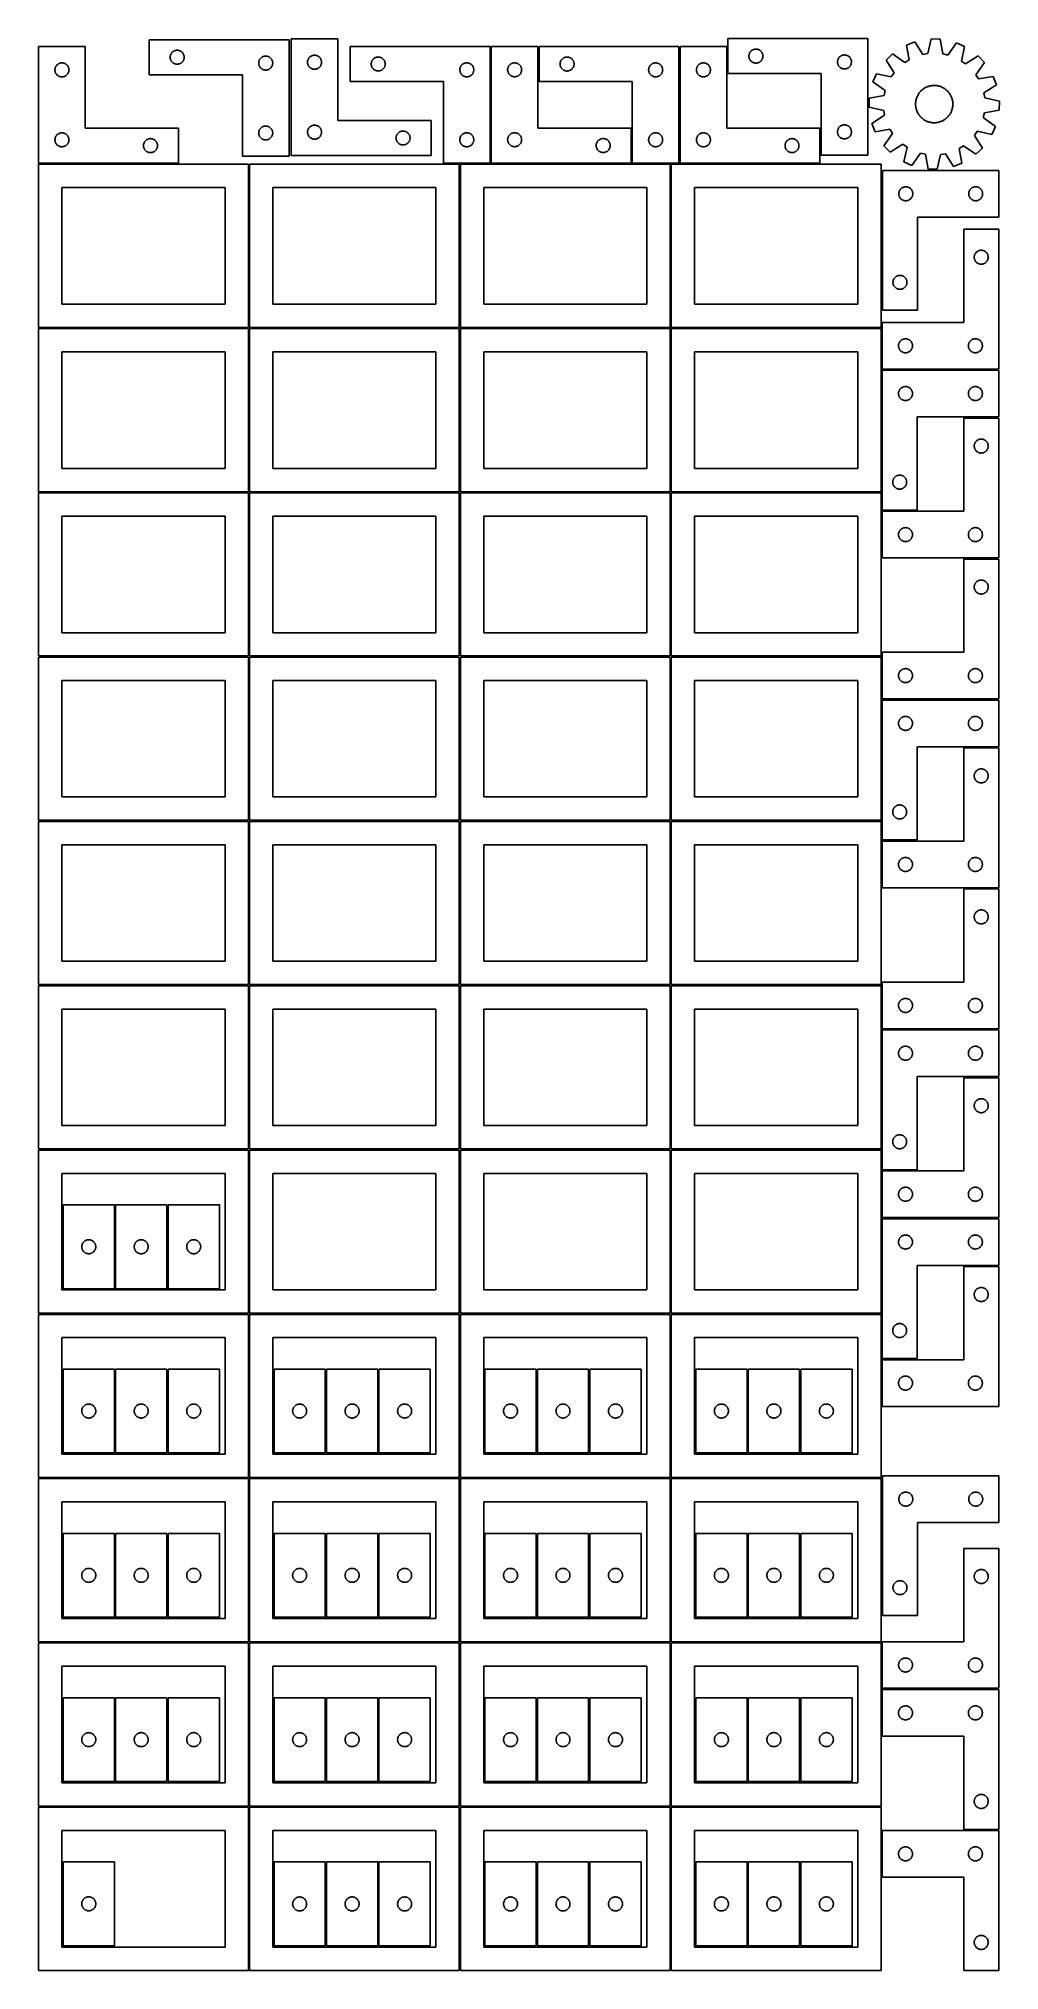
# Model space of a CAD drawing. Header units: millimetres. Extents: x 7 to 1243, y 7 to 2493.
import ezdxf

# ---------------------------------------------------------------- set-up
doc = ezdxf.new("R2010")
doc.units = ezdxf.units.MM
doc.layers.add('CUT', color=7, linetype='CONTINUOUS', true_color=0x000000)

msp = doc.modelspace()

# ---------------------------------------------------------------- linework, layer by layer
at = {"layer": 'CUT'}
for p, q in [((328.886501, 2492.022252), (148.886501, 2492.022252)), ((148.886501, 2492.022252), (148.886501, 2447.022252)), ((328.886501, 2342.022252), (328.886501, 2492.022252)), ((391.726775, 2493.082307), (331.726775, 2493.082307)), ((331.726775, 2493.082307), (331.726775, 2343.082307)), ((391.726775, 2388.082307), (391.726775, 2493.082307)), ((1074.01791, 2493.484654), (894.01791, 2493.484654)), ((894.01791, 2493.484654), (894.01791, 2448.484654)), ((1074.01791, 2343.484654), (1074.01791, 2493.484654)), ((1134.69395, 2489.413668), (1123.934431, 2485.252151)), ((1145.131308, 2473.088719), (1134.69395, 2489.413668)), ((1155.759053, 2493.088314), (1151.465484, 2474.193667)), ((1167.292096, 2492.815564), (1155.759053, 2493.088314)), ((1170.68767, 2473.739073), (1167.292096, 2492.815564)), ((1188.15994, 2488.149228), (1176.962531, 2472.335929)), ((1198.710706, 2483.483736), (1188.15994, 2488.149228)), ((66.520965, 2483.251496), (6.520965, 2483.251496)), ((6.520965, 2483.251496), (6.520965, 2333.251496)), ((34.765152, 2462.078564), (35.346229, 2462.1745)), ((35.346229, 2462.1745), (35.932336, 2462.232227)), ((35.932336, 2462.232227), (36.520965, 2462.251496)), ((36.520965, 2462.251496), (37.109593, 2462.232227)), ((37.109593, 2462.232227), (37.6957, 2462.1745)), ((37.6957, 2462.1745), (38.276778, 2462.078564)), ((66.520965, 2378.251496), (66.520965, 2483.251496)), ((175.886501, 2469.522252), (175.905771, 2470.11088)), ((175.905771, 2468.933624), (175.886501, 2469.522252)), ((175.905771, 2470.11088), (175.963497, 2470.696987)), ((175.963497, 2468.347516), (175.905771, 2468.933624)), ((175.963497, 2470.696987), (176.059434, 2471.278065)), ((176.059434, 2467.766439), (175.963497, 2468.347516)), ((176.059434, 2471.278065), (176.193169, 2471.851623)), ((176.193169, 2467.19288), (176.059434, 2467.766439)), ((176.193169, 2471.851623), (176.36413, 2472.415207)), ((176.36413, 2466.629297), (176.193169, 2467.19288)), ((176.36413, 2472.415207), (176.571585, 2472.966403)), ((176.571585, 2466.078101), (176.36413, 2466.629297)), ((176.571585, 2472.966403), (176.814646, 2473.50285)), ((176.814646, 2465.541653), (176.571585, 2466.078101)), ((176.814646, 2473.50285), (177.092272, 2474.022252)), ((177.092272, 2465.022252), (176.814646, 2465.541653)), ((177.092272, 2474.022252), (177.403275, 2474.522384)), ((177.403275, 2464.52212), (177.092272, 2465.022252)), ((177.403275, 2474.522384), (177.746321, 2475.001105)), ((177.746321, 2464.043399), (177.403275, 2464.52212)), ((177.746321, 2475.001105), (178.119943, 2475.456364)), ((178.119943, 2463.588139), (177.746321, 2464.043399)), ((178.119943, 2475.456364), (178.52254, 2475.886213)), ((178.52254, 2463.158291), (178.119943, 2463.588139)), ((178.52254, 2475.886213), (178.952389, 2476.28881)), ((178.952389, 2462.755693), (178.52254, 2463.158291)), ((178.952389, 2476.28881), (179.407648, 2476.662432)), ((179.407648, 2462.382072), (178.952389, 2462.755693)), ((179.407648, 2476.662432), (179.886369, 2477.005478)), ((179.886369, 2462.039025), (179.407648, 2462.382072)), ((179.886369, 2477.005478), (180.386501, 2477.31648)), ((180.386501, 2477.31648), (180.905903, 2477.594106)), ((180.905903, 2477.594106), (181.44235, 2477.837167)), ((181.44235, 2477.837167), (181.993546, 2478.044623)), ((181.993546, 2478.044623), (182.55713, 2478.215584)), ((182.55713, 2478.215584), (183.130688, 2478.349319)), ((183.130688, 2478.349319), (183.711765, 2478.445255)), ((183.711765, 2478.445255), (184.297873, 2478.502982)), ((184.297873, 2478.502982), (184.886501, 2478.522252)), ((184.886501, 2478.522252), (185.475129, 2478.502982)), ((185.475129, 2478.502982), (186.061237, 2478.445255)), ((186.061237, 2478.445255), (186.642314, 2478.349319)), ((186.642314, 2478.349319), (187.215873, 2478.215584)), ((187.215873, 2478.215584), (187.779456, 2478.044623)), ((187.779456, 2478.044623), (188.330652, 2477.837167)), ((188.330652, 2477.837167), (188.867099, 2477.594106)), ((188.867099, 2477.594106), (189.386501, 2477.31648)), ((189.386501, 2477.31648), (189.886633, 2477.005478)), ((189.886633, 2477.005478), (190.365354, 2476.662432)), ((190.365354, 2462.382072), (189.886633, 2462.039025)), ((190.365354, 2476.662432), (190.820613, 2476.28881)), ((190.820613, 2462.755693), (190.365354, 2462.382072)), ((190.820613, 2476.28881), (191.250462, 2475.886213)), ((191.250462, 2463.158291), (190.820613, 2462.755693)), ((191.250462, 2475.886213), (191.653059, 2475.456364)), ((191.653059, 2463.588139), (191.250462, 2463.158291)), ((191.653059, 2475.456364), (192.026681, 2475.001105)), ((192.026681, 2464.043399), (191.653059, 2463.588139)), ((192.026681, 2475.001105), (192.369728, 2474.522384)), ((192.369728, 2464.52212), (192.026681, 2464.043399)), ((192.369728, 2474.522384), (192.68073, 2474.022252)), ((192.68073, 2465.022252), (192.369728, 2464.52212)), ((192.68073, 2474.022252), (192.958356, 2473.50285)), ((192.958356, 2465.541653), (192.68073, 2465.022252)), ((192.958356, 2473.50285), (193.201417, 2472.966403)), ((193.201417, 2466.078101), (192.958356, 2465.541653)), ((193.201417, 2472.966403), (193.408872, 2472.415207)), ((193.408872, 2466.629297), (193.201417, 2466.078101)), ((193.408872, 2472.415207), (193.579834, 2471.851623)), ((193.579834, 2467.19288), (193.408872, 2466.629297)), ((193.579834, 2471.851623), (193.713569, 2471.278065)), ((193.713569, 2467.766439), (193.579834, 2467.19288)), ((193.713569, 2471.278065), (193.809505, 2470.696987)), ((193.809505, 2468.347516), (193.713569, 2467.766439)), ((193.809505, 2470.696987), (193.867231, 2470.11088)), ((193.867231, 2468.933624), (193.809505, 2468.347516)), ((193.867231, 2470.11088), (193.886501, 2469.522252)), ((193.886501, 2469.522252), (193.867231, 2468.933624)), ((289.886501, 2462.022252), (289.905771, 2462.61088)), ((289.905771, 2462.61088), (289.963497, 2463.196987)), ((289.963497, 2463.196987), (290.059434, 2463.778065)), ((290.059434, 2463.778065), (290.193169, 2464.351623)), ((290.193169, 2464.351623), (290.36413, 2464.915207)), ((290.36413, 2464.915207), (290.571585, 2465.466403)), ((290.571585, 2465.466403), (290.814646, 2466.00285)), ((290.814646, 2466.00285), (291.092272, 2466.522252)), ((291.092272, 2466.522252), (291.403275, 2467.022384)), ((291.403275, 2467.022384), (291.746321, 2467.501105)), ((291.746321, 2467.501105), (292.119943, 2467.956364)), ((292.119943, 2467.956364), (292.52254, 2468.386213)), ((292.52254, 2468.386213), (292.952389, 2468.78881)), ((292.952389, 2468.78881), (293.407648, 2469.162432)), ((293.407648, 2469.162432), (293.886369, 2469.505478)), ((293.886369, 2469.505478), (294.386501, 2469.81648)), ((294.386501, 2469.81648), (294.905903, 2470.094106)), ((294.905903, 2470.094106), (295.44235, 2470.337167)), ((295.44235, 2470.337167), (295.993546, 2470.544623)), ((295.993546, 2470.544623), (296.55713, 2470.715584)), ((296.55713, 2470.715584), (297.130688, 2470.849319)), ((297.130688, 2470.849319), (297.711765, 2470.945255)), ((297.711765, 2470.945255), (298.297873, 2471.002982)), ((298.297873, 2471.002982), (298.886501, 2471.022252)), ((298.886501, 2471.022252), (299.475129, 2471.002982)), ((299.475129, 2471.002982), (300.061237, 2470.945255)), ((300.061237, 2470.945255), (300.642314, 2470.849319)), ((300.642314, 2470.849319), (301.215873, 2470.715584)), ((301.215873, 2470.715584), (301.779456, 2470.544623)), ((301.779456, 2470.544623), (302.330652, 2470.337167)), ((302.330652, 2470.337167), (302.867099, 2470.094106)), ((302.867099, 2470.094106), (303.386501, 2469.81648)), ((303.386501, 2469.81648), (303.886633, 2469.505478)), ((303.886633, 2469.505478), (304.365354, 2469.162432)), ((304.365354, 2469.162432), (304.820613, 2468.78881)), ((304.820613, 2468.78881), (305.250462, 2468.386213)), ((305.250462, 2468.386213), (305.653059, 2467.956364)), ((305.653059, 2467.956364), (306.026681, 2467.501105)), ((306.026681, 2467.501105), (306.369728, 2467.022384)), ((306.369728, 2467.022384), (306.68073, 2466.522252)), ((306.68073, 2466.522252), (306.958356, 2466.00285)), ((306.958356, 2466.00285), (307.201417, 2465.466403)), ((307.201417, 2465.466403), (307.408872, 2464.915207)), ((307.408872, 2464.915207), (307.579834, 2464.351623)), ((307.579834, 2464.351623), (307.713569, 2463.778065)), ((307.713569, 2463.778065), (307.809505, 2463.196987)), ((307.809505, 2463.196987), (307.867231, 2462.61088)), ((307.867231, 2462.61088), (307.886501, 2462.022252)), ((352.726775, 2463.082307), (352.746045, 2463.670935)), ((352.746045, 2462.493679), (352.726775, 2463.082307)), ((352.746045, 2463.670935), (352.803771, 2464.257042)), ((352.803771, 2461.907571), (352.746045, 2462.493679)), ((352.803771, 2464.257042), (352.899708, 2464.83812)), ((352.899708, 2464.83812), (353.033443, 2465.411678)), ((353.033443, 2465.411678), (353.204404, 2465.975262)), ((353.204404, 2465.975262), (353.411859, 2466.526458)), ((353.411859, 2466.526458), (353.654921, 2467.062905)), ((353.654921, 2467.062905), (353.932547, 2467.582307)), ((353.932547, 2467.582307), (354.243549, 2468.082439)), ((354.243549, 2468.082439), (354.586595, 2468.56116)), ((354.586595, 2468.56116), (354.960217, 2469.016419)), ((354.960217, 2469.016419), (355.362814, 2469.446268)), ((355.362814, 2469.446268), (355.792663, 2469.848865)), ((355.792663, 2469.848865), (356.247922, 2470.222487)), ((356.247922, 2470.222487), (356.726643, 2470.565533)), ((356.726643, 2470.565533), (357.226775, 2470.876535)), ((357.226775, 2470.876535), (357.746177, 2471.154161)), ((357.746177, 2471.154161), (358.282624, 2471.397223)), ((358.282624, 2471.397223), (358.83382, 2471.604678)), ((358.83382, 2471.604678), (359.397404, 2471.775639)), ((359.397404, 2471.775639), (359.970962, 2471.909374)), ((359.970962, 2471.909374), (360.552039, 2472.005311)), ((360.552039, 2472.005311), (361.138147, 2472.063037)), ((361.138147, 2472.063037), (361.726775, 2472.082307)), ((361.726775, 2472.082307), (362.315403, 2472.063037)), ((362.315403, 2472.063037), (362.901511, 2472.005311)), ((362.901511, 2472.005311), (363.482588, 2471.909374)), ((363.482588, 2471.909374), (364.056147, 2471.775639)), ((364.056147, 2471.775639), (364.61973, 2471.604678)), ((364.61973, 2471.604678), (365.170926, 2471.397223)), ((365.170926, 2471.397223), (365.707373, 2471.154161)), ((365.707373, 2471.154161), (366.226775, 2470.876535)), ((366.226775, 2470.876535), (366.726907, 2470.565533)), ((366.726907, 2470.565533), (367.205628, 2470.222487)), ((367.205628, 2470.222487), (367.660888, 2469.848865)), ((367.660888, 2469.848865), (368.090736, 2469.446268)), ((368.090736, 2469.446268), (368.493333, 2469.016419)), ((368.493333, 2469.016419), (368.866955, 2468.56116)), ((368.866955, 2468.56116), (369.210002, 2468.082439)), ((369.210002, 2468.082439), (369.521004, 2467.582307)), ((369.521004, 2467.582307), (369.79863, 2467.062905)), ((369.79863, 2467.062905), (370.041691, 2466.526458)), ((370.041691, 2466.526458), (370.249146, 2465.975262)), ((370.249146, 2465.975262), (370.420108, 2465.411678)), ((370.420108, 2465.411678), (370.553843, 2464.83812)), ((370.553843, 2464.83812), (370.649779, 2464.257042)), ((370.649779, 2464.257042), (370.707505, 2463.670935)), ((370.707505, 2462.493679), (370.649779, 2461.907571)), ((370.707505, 2463.670935), (370.726775, 2463.082307)), ((370.726775, 2463.082307), (370.707505, 2462.493679)), ((587.761745, 2483.299595), (407.761745, 2483.299595)), ((407.761745, 2483.299595), (407.761745, 2438.299595)), ((434.838741, 2461.974331), (434.934678, 2462.555408)), ((434.934678, 2462.555408), (435.068413, 2463.128967)), ((435.068413, 2463.128967), (435.239374, 2463.692551)), ((435.239374, 2463.692551), (435.446829, 2464.243746)), ((435.446829, 2464.243746), (435.689891, 2464.780194)), ((435.689891, 2464.780194), (435.967517, 2465.299595)), ((435.967517, 2465.299595), (436.278519, 2465.799728)), ((436.278519, 2465.799728), (436.621565, 2466.278448)), ((436.621565, 2466.278448), (436.995187, 2466.733708)), ((436.995187, 2466.733708), (437.397784, 2467.163556)), ((437.397784, 2467.163556), (437.827633, 2467.566154)), ((437.827633, 2467.566154), (438.282892, 2467.939776)), ((438.282892, 2467.939776), (438.761613, 2468.282822)), ((438.761613, 2468.282822), (439.261745, 2468.593824)), ((439.261745, 2468.593824), (439.781147, 2468.87145)), ((439.781147, 2468.87145), (440.317594, 2469.114511)), ((440.317594, 2469.114511), (440.86879, 2469.321967)), ((440.86879, 2469.321967), (441.432374, 2469.492928)), ((441.432374, 2469.492928), (442.005932, 2469.626663)), ((442.005932, 2469.626663), (442.58701, 2469.722599)), ((442.58701, 2469.722599), (443.173117, 2469.780326)), ((443.173117, 2469.780326), (443.761745, 2469.799595)), ((443.761745, 2469.799595), (444.350373, 2469.780326)), ((444.350373, 2469.780326), (444.936481, 2469.722599)), ((444.936481, 2469.722599), (445.517558, 2469.626663)), ((445.517558, 2469.626663), (446.091117, 2469.492928)), ((446.091117, 2469.492928), (446.6547, 2469.321967)), ((446.6547, 2469.321967), (447.205896, 2469.114511)), ((447.205896, 2469.114511), (447.742343, 2468.87145)), ((447.742343, 2468.87145), (448.261745, 2468.593824)), ((448.261745, 2468.593824), (448.761877, 2468.282822)), ((448.761877, 2468.282822), (449.240598, 2467.939776)), ((449.240598, 2467.939776), (449.695858, 2467.566154)), ((449.695858, 2467.566154), (450.125706, 2467.163556)), ((450.125706, 2467.163556), (450.528304, 2466.733708)), ((450.528304, 2466.733708), (450.901925, 2466.278448)), ((450.901925, 2466.278448), (451.244972, 2465.799728)), ((451.244972, 2465.799728), (451.555974, 2465.299595)), ((451.555974, 2465.299595), (451.8336, 2464.780194)), ((451.8336, 2464.780194), (452.076661, 2464.243746)), ((452.076661, 2464.243746), (452.284116, 2463.692551)), ((452.284116, 2463.692551), (452.455078, 2463.128967)), ((452.455078, 2463.128967), (452.588813, 2462.555408)), ((452.588813, 2462.555408), (452.684749, 2461.974331)), ((555.432374, 2461.992928), (556.005932, 2462.126663)), ((556.005932, 2462.126663), (556.58701, 2462.222599)), ((556.58701, 2462.222599), (557.173117, 2462.280326)), ((557.173117, 2462.280326), (557.761745, 2462.299595)), ((557.761745, 2462.299595), (558.350373, 2462.280326)), ((558.350373, 2462.280326), (558.936481, 2462.222599)), ((558.936481, 2462.222599), (559.517558, 2462.126663)), ((559.517558, 2462.126663), (560.091117, 2461.992928)), ((587.761745, 2333.299595), (587.761745, 2483.299595)), ((649.366729, 2483.365998), (589.366729, 2483.365998)), ((589.366729, 2483.365998), (589.366729, 2333.365998)), ((617.037357, 2462.059331), (617.610916, 2462.193066)), ((617.610916, 2462.193066), (618.191993, 2462.289002)), ((618.191993, 2462.289002), (618.778101, 2462.346728)), ((618.778101, 2462.346728), (619.366729, 2462.365998)), ((619.366729, 2462.365998), (619.955357, 2462.346728)), ((619.955357, 2462.346728), (620.541465, 2462.289002)), ((620.541465, 2462.289002), (621.122542, 2462.193066)), ((621.122542, 2462.193066), (621.6961, 2462.059331)), ((649.366729, 2378.365998), (649.366729, 2483.365998)), ((830.880489, 2483.27274), (650.880489, 2483.27274)), ((650.880489, 2483.27274), (650.880489, 2438.27274)), ((677.957485, 2461.947476), (678.053422, 2462.528553)), ((678.053422, 2462.528553), (678.187157, 2463.102111)), ((678.187157, 2463.102111), (678.358118, 2463.665695)), ((678.358118, 2463.665695), (678.565573, 2464.216891)), ((678.565573, 2464.216891), (678.808634, 2464.753338)), ((678.808634, 2464.753338), (679.086261, 2465.27274)), ((679.086261, 2465.27274), (679.397263, 2465.772872)), ((679.397263, 2465.772872), (679.740309, 2466.251593)), ((679.740309, 2466.251593), (680.113931, 2466.706852)), ((680.113931, 2466.706852), (680.516528, 2467.136701)), ((680.516528, 2467.136701), (680.946377, 2467.539298)), ((680.946377, 2467.539298), (681.401636, 2467.91292)), ((681.401636, 2467.91292), (681.880357, 2468.255966)), ((681.880357, 2468.255966), (682.380489, 2468.566969)), ((682.380489, 2468.566969), (682.899891, 2468.844595)), ((682.899891, 2468.844595), (683.436338, 2469.087656)), ((683.436338, 2469.087656), (683.987534, 2469.295111)), ((683.987534, 2469.295111), (684.551118, 2469.466072)), ((684.551118, 2469.466072), (685.124676, 2469.599808)), ((685.124676, 2469.599808), (685.705753, 2469.695744)), ((685.705753, 2469.695744), (686.291861, 2469.75347)), ((686.291861, 2469.75347), (686.880489, 2469.77274)), ((686.880489, 2469.77274), (687.469117, 2469.75347)), ((687.469117, 2469.75347), (688.055225, 2469.695744)), ((688.055225, 2469.695744), (688.636302, 2469.599808)), ((688.636302, 2469.599808), (689.209861, 2469.466072)), ((689.209861, 2469.466072), (689.773444, 2469.295111)), ((689.773444, 2469.295111), (690.32464, 2469.087656)), ((690.32464, 2469.087656), (690.861087, 2468.844595)), ((690.861087, 2468.844595), (691.380489, 2468.566969)), ((691.380489, 2468.566969), (691.880621, 2468.255966)), ((691.880621, 2468.255966), (692.359342, 2467.91292)), ((692.359342, 2467.91292), (692.814601, 2467.539298)), ((692.814601, 2467.539298), (693.24445, 2467.136701)), ((693.24445, 2467.136701), (693.647047, 2466.706852)), ((693.647047, 2466.706852), (694.020669, 2466.251593)), ((694.020669, 2466.251593), (694.363716, 2465.772872)), ((694.363716, 2465.772872), (694.674718, 2465.27274)), ((694.674718, 2465.27274), (694.952344, 2464.753338)), ((694.952344, 2464.753338), (695.195405, 2464.216891)), ((695.195405, 2464.216891), (695.40286, 2463.665695)), ((695.40286, 2463.665695), (695.573822, 2463.102111)), ((695.573822, 2463.102111), (695.707557, 2462.528553)), ((695.707557, 2462.528553), (695.803493, 2461.947476)), ((798.551118, 2461.966072), (799.124676, 2462.099808)), ((799.124676, 2462.099808), (799.705753, 2462.195744)), ((799.705753, 2462.195744), (800.291861, 2462.25347)), ((800.291861, 2462.25347), (800.880489, 2462.27274)), ((800.880489, 2462.27274), (801.469117, 2462.25347)), ((801.469117, 2462.25347), (802.055225, 2462.195744)), ((802.055225, 2462.195744), (802.636302, 2462.099808)), ((802.636302, 2462.099808), (803.209861, 2461.966072)), ((830.880489, 2333.27274), (830.880489, 2483.27274)), ((892.490752, 2483.268342), (832.490752, 2483.268342)), ((832.490752, 2483.268342), (832.490752, 2333.268342)), ((860.161381, 2461.961674), (860.734939, 2462.095409)), ((860.734939, 2462.095409), (861.316017, 2462.191346)), ((861.316017, 2462.191346), (861.902124, 2462.249072)), ((861.902124, 2462.249072), (862.490752, 2462.268342)), ((862.490752, 2462.268342), (863.07938, 2462.249072)), ((863.07938, 2462.249072), (863.665488, 2462.191346)), ((863.665488, 2462.191346), (864.246565, 2462.095409)), ((864.246565, 2462.095409), (864.820124, 2461.961674)), ((892.490752, 2378.268342), (892.490752, 2483.268342)), ((921.01791, 2470.984654), (921.037179, 2471.573282)), ((921.037179, 2470.396026), (921.01791, 2470.984654)), ((921.037179, 2471.573282), (921.094906, 2472.15939)), ((921.094906, 2469.809918), (921.037179, 2470.396026)), ((921.094906, 2472.15939), (921.190842, 2472.740467)), ((921.190842, 2469.228841), (921.094906, 2469.809918)), ((921.190842, 2472.740467), (921.324577, 2473.314025)), ((921.324577, 2468.655283), (921.190842, 2469.228841)), ((921.324577, 2473.314025), (921.495539, 2473.877609)), ((921.495539, 2468.091699), (921.324577, 2468.655283)), ((921.495539, 2473.877609), (921.702994, 2474.428805)), ((921.702994, 2467.540503), (921.495539, 2468.091699)), ((921.702994, 2474.428805), (921.946055, 2474.965252)), ((921.946055, 2467.004056), (921.702994, 2467.540503)), ((921.946055, 2474.965252), (922.223681, 2475.484654)), ((922.223681, 2466.484654), (921.946055, 2467.004056)), ((922.223681, 2475.484654), (922.534683, 2475.984786)), ((922.534683, 2465.984522), (922.223681, 2466.484654)), ((922.534683, 2475.984786), (922.87773, 2476.463507)), ((922.87773, 2465.505801), (922.534683, 2465.984522)), ((922.87773, 2476.463507), (923.251352, 2476.918766)), ((923.251352, 2465.050542), (922.87773, 2465.505801)), ((923.251352, 2476.918766), (923.653949, 2477.348615)), ((923.653949, 2464.620693), (923.251352, 2465.050542)), ((923.653949, 2477.348615), (924.083797, 2477.751212)), ((924.083797, 2464.218096), (923.653949, 2464.620693)), ((924.083797, 2477.751212), (924.539057, 2478.124834)), ((924.539057, 2463.844474), (924.083797, 2464.218096)), ((924.539057, 2478.124834), (925.017778, 2478.467881)), ((925.017778, 2463.501428), (924.539057, 2463.844474)), ((925.017778, 2478.467881), (925.51791, 2478.778883)), ((925.51791, 2463.190425), (925.017778, 2463.501428)), ((925.51791, 2478.778883), (926.037312, 2479.056509)), ((926.037312, 2462.912799), (925.51791, 2463.190425)), ((926.037312, 2479.056509), (926.573759, 2479.29957)), ((926.573759, 2462.669738), (926.037312, 2462.912799)), ((926.573759, 2479.29957), (927.124955, 2479.507025)), ((927.124955, 2462.462283), (926.573759, 2462.669738)), ((927.124955, 2479.507025), (927.688538, 2479.677986)), ((927.688538, 2462.291322), (927.124955, 2462.462283)), ((927.688538, 2479.677986), (928.262097, 2479.811722)), ((928.262097, 2462.157587), (927.688538, 2462.291322)), ((928.262097, 2479.811722), (928.843174, 2479.907658)), ((928.843174, 2462.06165), (928.262097, 2462.157587)), ((928.843174, 2479.907658), (929.429282, 2479.965384)), ((929.429282, 2479.965384), (930.01791, 2479.984654)), ((930.01791, 2479.984654), (930.606538, 2479.965384)), ((930.606538, 2479.965384), (931.192646, 2479.907658)), ((931.192646, 2479.907658), (931.773723, 2479.811722)), ((931.773723, 2462.157587), (931.192646, 2462.06165)), ((931.773723, 2479.811722), (932.347281, 2479.677986)), ((932.347281, 2462.291322), (931.773723, 2462.157587)), ((932.347281, 2479.677986), (932.910865, 2479.507025)), ((932.910865, 2462.462283), (932.347281, 2462.291322)), ((932.910865, 2479.507025), (933.462061, 2479.29957)), ((933.462061, 2462.669738), (932.910865, 2462.462283)), ((933.462061, 2479.29957), (933.998508, 2479.056509)), ((933.998508, 2462.912799), (933.462061, 2462.669738)), ((933.998508, 2479.056509), (934.51791, 2478.778883)), ((934.51791, 2463.190425), (933.998508, 2462.912799)), ((934.51791, 2478.778883), (935.018042, 2478.467881)), ((935.018042, 2463.501428), (934.51791, 2463.190425)), ((935.018042, 2478.467881), (935.496763, 2478.124834)), ((935.496763, 2463.844474), (935.018042, 2463.501428)), ((935.496763, 2478.124834), (935.952022, 2477.751212)), ((935.952022, 2464.218096), (935.496763, 2463.844474)), ((935.952022, 2477.751212), (936.381871, 2477.348615)), ((936.381871, 2464.620693), (935.952022, 2464.218096)), ((936.381871, 2477.348615), (936.784468, 2476.918766)), ((936.784468, 2465.050542), (936.381871, 2464.620693)), ((936.784468, 2476.918766), (937.15809, 2476.463507)), ((937.15809, 2465.505801), (936.784468, 2465.050542)), ((937.15809, 2476.463507), (937.501136, 2475.984786)), ((937.501136, 2465.984522), (937.15809, 2465.505801)), ((937.501136, 2475.984786), (937.812138, 2475.484654)), ((937.812138, 2466.484654), (937.501136, 2465.984522)), ((937.812138, 2475.484654), (938.089764, 2474.965252)), ((938.089764, 2467.004056), (937.812138, 2466.484654)), ((938.089764, 2474.965252), (938.332826, 2474.428805)), ((938.332826, 2467.540503), (938.089764, 2467.004056)), ((938.332826, 2474.428805), (938.540281, 2473.877609)), ((938.540281, 2468.091699), (938.332826, 2467.540503)), ((938.540281, 2473.877609), (938.711242, 2473.314025)), ((938.711242, 2468.655283), (938.540281, 2468.091699)), ((938.711242, 2473.314025), (938.844977, 2472.740467)), ((938.844977, 2469.228841), (938.711242, 2468.655283)), ((938.844977, 2472.740467), (938.940914, 2472.15939)), ((938.940914, 2469.809918), (938.844977, 2469.228841)), ((938.940914, 2472.15939), (938.99864, 2471.573282)), ((938.99864, 2470.396026), (938.940914, 2469.809918)), ((938.99864, 2471.573282), (939.01791, 2470.984654)), ((939.01791, 2470.984654), (938.99864, 2470.396026)), ((1035.01791, 2463.484654), (1035.037179, 2464.073282)), ((1035.037179, 2462.896026), (1035.01791, 2463.484654)), ((1035.037179, 2464.073282), (1035.094906, 2464.65939)), ((1035.094906, 2462.309918), (1035.037179, 2462.896026)), ((1035.094906, 2464.65939), (1035.190842, 2465.240467)), ((1035.190842, 2461.728841), (1035.094906, 2462.309918)), ((1035.190842, 2465.240467), (1035.324577, 2465.814025)), ((1035.324577, 2465.814025), (1035.495539, 2466.377609)), ((1035.495539, 2466.377609), (1035.702994, 2466.928805)), ((1035.702994, 2466.928805), (1035.946055, 2467.465252)), ((1035.946055, 2467.465252), (1036.223681, 2467.984654)), ((1036.223681, 2467.984654), (1036.534683, 2468.484786)), ((1036.534683, 2468.484786), (1036.87773, 2468.963507)), ((1036.87773, 2468.963507), (1037.251352, 2469.418766)), ((1037.251352, 2469.418766), (1037.653949, 2469.848615)), ((1037.653949, 2469.848615), (1038.083797, 2470.251212)), ((1038.083797, 2470.251212), (1038.539057, 2470.624834)), ((1038.539057, 2470.624834), (1039.017778, 2470.967881)), ((1039.017778, 2470.967881), (1039.51791, 2471.278883)), ((1039.51791, 2471.278883), (1040.037312, 2471.556509)), ((1040.037312, 2471.556509), (1040.573759, 2471.79957)), ((1040.573759, 2471.79957), (1041.124955, 2472.007025)), ((1041.124955, 2472.007025), (1041.688538, 2472.177986)), ((1041.688538, 2472.177986), (1042.262097, 2472.311722)), ((1042.262097, 2472.311722), (1042.843174, 2472.407658)), ((1042.843174, 2472.407658), (1043.429282, 2472.465384)), ((1043.429282, 2472.465384), (1044.01791, 2472.484654)), ((1044.01791, 2472.484654), (1044.606538, 2472.465384)), ((1044.606538, 2472.465384), (1045.192646, 2472.407658)), ((1045.192646, 2472.407658), (1045.773723, 2472.311722)), ((1045.773723, 2472.311722), (1046.347281, 2472.177986)), ((1046.347281, 2472.177986), (1046.910865, 2472.007025)), ((1046.910865, 2472.007025), (1047.462061, 2471.79957)), ((1047.462061, 2471.79957), (1047.998508, 2471.556509)), ((1047.998508, 2471.556509), (1048.51791, 2471.278883)), ((1048.51791, 2471.278883), (1049.018042, 2470.967881)), ((1049.018042, 2470.967881), (1049.496763, 2470.624834)), ((1049.496763, 2470.624834), (1049.952022, 2470.251212)), ((1049.952022, 2470.251212), (1050.381871, 2469.848615)), ((1050.381871, 2469.848615), (1050.784468, 2469.418766)), ((1050.784468, 2469.418766), (1051.15809, 2468.963507)), ((1051.15809, 2468.963507), (1051.501136, 2468.484786)), ((1051.501136, 2468.484786), (1051.812138, 2467.984654)), ((1051.812138, 2467.984654), (1052.089764, 2467.465252)), ((1052.089764, 2467.465252), (1052.332826, 2466.928805)), ((1052.332826, 2466.928805), (1052.540281, 2466.377609)), ((1052.540281, 2466.377609), (1052.711242, 2465.814025)), ((1052.711242, 2465.814025), (1052.844977, 2465.240467)), ((1052.844977, 2465.240467), (1052.940914, 2464.65939)), ((1052.940914, 2462.309918), (1052.844977, 2461.728841)), ((1052.940914, 2464.65939), (1052.99864, 2464.073282)), ((1052.99864, 2462.896026), (1052.940914, 2462.309918)), ((1052.99864, 2464.073282), (1053.01791, 2463.484654)), ((1053.01791, 2463.484654), (1052.99864, 2462.896026)), ((1105.879039, 2473.795955), (1097.531083, 2465.833725)), ((1097.531083, 2465.833725), (1107.855604, 2449.43718)), ((1121.769189, 2462.707873), (1105.879039, 2473.795955)), ((1127.198358, 2466.152696), (1121.769189, 2462.707873)), ((1123.934431, 2485.252151), (1127.198358, 2466.152696)), ((1151.465484, 2474.193667), (1145.131308, 2473.088719)), ((1176.962531, 2472.335929), (1170.68767, 2473.739073)), ((1194.54755, 2464.559927), (1198.710706, 2483.483736)), ((1199.807805, 2460.862305), (1194.54755, 2464.559927)), ((1216.20435, 2471.186825), (1199.807805, 2460.862305)), ((1213.078497, 2446.94872), (1224.16658, 2462.838869)), ((1224.16658, 2462.838869), (1216.20435, 2471.186825)), ((27.520965, 2453.251496), (27.540234, 2453.840124)), ((27.540234, 2452.662868), (27.520965, 2453.251496)), ((27.540234, 2453.840124), (27.597961, 2454.426232)), ((27.597961, 2452.07676), (27.540234, 2452.662868)), ((27.597961, 2454.426232), (27.693897, 2455.007309)), ((27.693897, 2451.495683), (27.597961, 2452.07676)), ((27.693897, 2455.007309), (27.827632, 2455.580868)), ((27.827632, 2450.922125), (27.693897, 2451.495683)), ((27.827632, 2455.580868), (27.998593, 2456.144451)), ((27.998593, 2450.358541), (27.827632, 2450.922125)), ((27.998593, 2456.144451), (28.206049, 2456.695647)), ((28.206049, 2449.807345), (27.998593, 2450.358541)), ((28.206049, 2456.695647), (28.44911, 2457.232094)), ((28.44911, 2449.270898), (28.206049, 2449.807345)), ((28.44911, 2457.232094), (28.726736, 2457.751496)), ((28.726736, 2448.751496), (28.44911, 2449.270898)), ((28.726736, 2457.751496), (29.037738, 2458.251628)), ((29.037738, 2448.251364), (28.726736, 2448.751496)), ((29.037738, 2458.251628), (29.380785, 2458.730349)), ((29.380785, 2447.772643), (29.037738, 2448.251364)), ((29.380785, 2458.730349), (29.754406, 2459.185609)), ((29.754406, 2447.317384), (29.380785, 2447.772643)), ((29.754406, 2459.185609), (30.157004, 2459.615457)), ((30.157004, 2446.887535), (29.754406, 2447.317384)), ((30.157004, 2459.615457), (30.586852, 2460.018054)), ((30.586852, 2446.484938), (30.157004, 2446.887535)), ((30.586852, 2460.018054), (31.042112, 2460.391676)), ((31.042112, 2446.111316), (30.586852, 2446.484938)), ((31.042112, 2460.391676), (31.520833, 2460.734723)), ((31.520833, 2445.76827), (31.042112, 2446.111316)), ((31.520833, 2460.734723), (32.020965, 2461.045725)), ((32.020965, 2445.457268), (31.520833, 2445.76827)), ((32.020965, 2461.045725), (32.540366, 2461.323351)), ((32.540366, 2445.179642), (32.020965, 2445.457268)), ((32.540366, 2461.323351), (33.076814, 2461.566412)), ((33.076814, 2444.93658), (32.540366, 2445.179642)), ((33.076814, 2461.566412), (33.628009, 2461.773867)), ((33.628009, 2444.729125), (33.076814, 2444.93658)), ((33.628009, 2461.773867), (34.191593, 2461.944829)), ((34.191593, 2444.558164), (33.628009, 2444.729125)), ((34.191593, 2461.944829), (34.765152, 2462.078564)), ((34.765152, 2444.424429), (34.191593, 2444.558164)), ((35.346229, 2444.328492), (34.765152, 2444.424429)), ((35.932336, 2444.270766), (35.346229, 2444.328492)), ((36.520965, 2444.251496), (35.932336, 2444.270766)), ((37.109593, 2444.270766), (36.520965, 2444.251496)), ((37.6957, 2444.328492), (37.109593, 2444.270766)), ((38.276778, 2444.424429), (37.6957, 2444.328492)), ((38.276778, 2462.078564), (38.850336, 2461.944829)), ((38.850336, 2444.558164), (38.276778, 2444.424429)), ((38.850336, 2461.944829), (39.41392, 2461.773867)), ((39.41392, 2444.729125), (38.850336, 2444.558164)), ((39.41392, 2461.773867), (39.965116, 2461.566412)), ((39.965116, 2444.93658), (39.41392, 2444.729125)), ((39.965116, 2461.566412), (40.501563, 2461.323351)), ((40.501563, 2445.179642), (39.965116, 2444.93658)), ((40.501563, 2461.323351), (41.020965, 2461.045725)), ((41.020965, 2445.457268), (40.501563, 2445.179642)), ((41.020965, 2461.045725), (41.521097, 2460.734723)), ((41.521097, 2445.76827), (41.020965, 2445.457268)), ((41.521097, 2460.734723), (41.999817, 2460.391676)), ((41.999817, 2446.111316), (41.521097, 2445.76827)), ((41.999817, 2460.391676), (42.455077, 2460.018054)), ((42.455077, 2446.484938), (41.999817, 2446.111316)), ((42.455077, 2460.018054), (42.884926, 2459.615457)), ((42.884926, 2446.887535), (42.455077, 2446.484938)), ((42.884926, 2459.615457), (43.287523, 2459.185609)), ((43.287523, 2447.317384), (42.884926, 2446.887535)), ((43.287523, 2459.185609), (43.661145, 2458.730349)), ((43.661145, 2447.772643), (43.287523, 2447.317384)), ((43.661145, 2458.730349), (44.004191, 2458.251628)), ((44.004191, 2448.251364), (43.661145, 2447.772643)), ((44.004191, 2458.251628), (44.315193, 2457.751496)), ((44.315193, 2448.751496), (44.004191, 2448.251364)), ((44.315193, 2457.751496), (44.592819, 2457.232094)), ((44.592819, 2449.270898), (44.315193, 2448.751496)), ((44.592819, 2457.232094), (44.83588, 2456.695647)), ((44.83588, 2449.807345), (44.592819, 2449.270898)), ((44.83588, 2456.695647), (45.043336, 2456.144451)), ((45.043336, 2450.358541), (44.83588, 2449.807345)), ((45.043336, 2456.144451), (45.214297, 2455.580868)), ((45.214297, 2450.922125), (45.043336, 2450.358541)), ((45.214297, 2455.580868), (45.348032, 2455.007309)), ((45.348032, 2451.495683), (45.214297, 2450.922125)), ((45.348032, 2455.007309), (45.443968, 2454.426232)), ((45.443968, 2452.07676), (45.348032, 2451.495683)), ((45.443968, 2454.426232), (45.501695, 2453.840124)), ((45.501695, 2452.662868), (45.443968, 2452.07676)), ((45.501695, 2453.840124), (45.520965, 2453.251496)), ((45.520965, 2453.251496), (45.501695, 2452.662868)), ((148.886501, 2447.022252), (268.886501, 2447.022252)), ((180.386501, 2461.728023), (179.886369, 2462.039025)), ((180.905903, 2461.450397), (180.386501, 2461.728023)), ((181.44235, 2461.207336), (180.905903, 2461.450397)), ((181.993546, 2460.999881), (181.44235, 2461.207336)), ((182.55713, 2460.828919), (181.993546, 2460.999881)), ((183.130688, 2460.695184), (182.55713, 2460.828919)), ((183.711765, 2460.599248), (183.130688, 2460.695184)), ((184.297873, 2460.541521), (183.711765, 2460.599248)), ((184.886501, 2460.522252), (184.297873, 2460.541521)), ((185.475129, 2460.541521), (184.886501, 2460.522252)), ((186.061237, 2460.599248), (185.475129, 2460.541521)), ((186.642314, 2460.695184), (186.061237, 2460.599248)), ((187.215873, 2460.828919), (186.642314, 2460.695184)), ((187.779456, 2460.999881), (187.215873, 2460.828919)), ((188.330652, 2461.207336), (187.779456, 2460.999881)), ((188.867099, 2461.450397), (188.330652, 2461.207336)), ((189.386501, 2461.728023), (188.867099, 2461.450397)), ((189.886633, 2462.039025), (189.386501, 2461.728023)), ((268.886501, 2447.022252), (268.886501, 2342.022252)), ((289.905771, 2461.433624), (289.886501, 2462.022252)), ((289.963497, 2460.847516), (289.905771, 2461.433624)), ((290.059434, 2460.266439), (289.963497, 2460.847516)), ((290.193169, 2459.69288), (290.059434, 2460.266439)), ((290.36413, 2459.129297), (290.193169, 2459.69288)), ((290.571585, 2458.578101), (290.36413, 2459.129297)), ((290.814646, 2458.041653), (290.571585, 2458.578101)), ((291.092272, 2457.522252), (290.814646, 2458.041653)), ((291.403275, 2457.02212), (291.092272, 2457.522252)), ((291.746321, 2456.543399), (291.403275, 2457.02212)), ((292.119943, 2456.088139), (291.746321, 2456.543399)), ((292.52254, 2455.658291), (292.119943, 2456.088139)), ((292.952389, 2455.255693), (292.52254, 2455.658291)), ((293.407648, 2454.882072), (292.952389, 2455.255693)), ((293.886369, 2454.539025), (293.407648, 2454.882072)), ((294.386501, 2454.228023), (293.886369, 2454.539025)), ((294.905903, 2453.950397), (294.386501, 2454.228023)), ((295.44235, 2453.707336), (294.905903, 2453.950397)), ((295.993546, 2453.499881), (295.44235, 2453.707336)), ((296.55713, 2453.328919), (295.993546, 2453.499881)), ((297.130688, 2453.195184), (296.55713, 2453.328919)), ((297.711765, 2453.099248), (297.130688, 2453.195184)), ((298.297873, 2453.041521), (297.711765, 2453.099248)), ((298.886501, 2453.022252), (298.297873, 2453.041521)), ((299.475129, 2453.041521), (298.886501, 2453.022252)), ((300.061237, 2453.099248), (299.475129, 2453.041521)), ((300.642314, 2453.195184), (300.061237, 2453.099248)), ((301.215873, 2453.328919), (300.642314, 2453.195184)), ((301.779456, 2453.499881), (301.215873, 2453.328919)), ((302.330652, 2453.707336), (301.779456, 2453.499881)), ((302.867099, 2453.950397), (302.330652, 2453.707336)), ((303.386501, 2454.228023), (302.867099, 2453.950397)), ((303.886633, 2454.539025), (303.386501, 2454.228023)), ((304.365354, 2454.882072), (303.886633, 2454.539025)), ((304.820613, 2455.255693), (304.365354, 2454.882072)), ((305.250462, 2455.658291), (304.820613, 2455.255693)), ((305.653059, 2456.088139), (305.250462, 2455.658291)), ((306.026681, 2456.543399), (305.653059, 2456.088139)), ((306.369728, 2457.02212), (306.026681, 2456.543399)), ((306.68073, 2457.522252), (306.369728, 2457.02212)), ((306.958356, 2458.041653), (306.68073, 2457.522252)), ((307.201417, 2458.578101), (306.958356, 2458.041653)), ((307.408872, 2459.129297), (307.201417, 2458.578101)), ((307.579834, 2459.69288), (307.408872, 2459.129297)), ((307.713569, 2460.266439), (307.579834, 2459.69288)), ((307.809505, 2460.847516), (307.713569, 2460.266439)), ((307.867231, 2461.433624), (307.809505, 2460.847516)), ((307.886501, 2462.022252), (307.867231, 2461.433624)), ((352.899708, 2461.326494), (352.803771, 2461.907571)), ((353.033443, 2460.752935), (352.899708, 2461.326494)), ((353.204404, 2460.189352), (353.033443, 2460.752935)), ((353.411859, 2459.638156), (353.204404, 2460.189352)), ((353.654921, 2459.101709), (353.411859, 2459.638156)), ((353.932547, 2458.582307), (353.654921, 2459.101709)), ((354.243549, 2458.082175), (353.932547, 2458.582307)), ((354.586595, 2457.603454), (354.243549, 2458.082175)), ((354.960217, 2457.148194), (354.586595, 2457.603454)), ((355.362814, 2456.718346), (354.960217, 2457.148194)), ((355.792663, 2456.315748), (355.362814, 2456.718346)), ((356.247922, 2455.942127), (355.792663, 2456.315748)), ((356.726643, 2455.59908), (356.247922, 2455.942127)), ((357.226775, 2455.288078), (356.726643, 2455.59908)), ((357.746177, 2455.010452), (357.226775, 2455.288078)), ((358.282624, 2454.767391), (357.746177, 2455.010452)), ((358.83382, 2454.559936), (358.282624, 2454.767391)), ((359.397404, 2454.388974), (358.83382, 2454.559936)), ((359.970962, 2454.255239), (359.397404, 2454.388974)), ((360.552039, 2454.159303), (359.970962, 2454.255239)), ((361.138147, 2454.101576), (360.552039, 2454.159303)), ((361.726775, 2454.082307), (361.138147, 2454.101576)), ((362.315403, 2454.101576), (361.726775, 2454.082307)), ((362.901511, 2454.159303), (362.315403, 2454.101576)), ((363.482588, 2454.255239), (362.901511, 2454.159303)), ((364.056147, 2454.388974), (363.482588, 2454.255239)), ((364.61973, 2454.559936), (364.056147, 2454.388974)), ((365.170926, 2454.767391), (364.61973, 2454.559936)), ((365.707373, 2455.010452), (365.170926, 2454.767391)), ((366.226775, 2455.288078), (365.707373, 2455.010452)), ((366.726907, 2455.59908), (366.226775, 2455.288078)), ((367.205628, 2455.942127), (366.726907, 2455.59908)), ((367.660888, 2456.315748), (367.205628, 2455.942127)), ((368.090736, 2456.718346), (367.660888, 2456.315748)), ((368.493333, 2457.148194), (368.090736, 2456.718346)), ((368.866955, 2457.603454), (368.493333, 2457.148194)), ((369.210002, 2458.082175), (368.866955, 2457.603454)), ((369.521004, 2458.582307), (369.210002, 2458.082175)), ((369.79863, 2459.101709), (369.521004, 2458.582307)), ((370.041691, 2459.638156), (369.79863, 2459.101709)), ((370.249146, 2460.189352), (370.041691, 2459.638156)), ((370.420108, 2460.752935), (370.249146, 2460.189352)), ((370.553843, 2461.326494), (370.420108, 2460.752935)), ((370.649779, 2461.907571), (370.553843, 2461.326494)), ((407.761745, 2438.299595), (527.761745, 2438.299595)), ((434.761745, 2460.799595), (434.781015, 2461.388224)), ((434.781015, 2460.210967), (434.761745, 2460.799595)), ((434.781015, 2461.388224), (434.838741, 2461.974331)), ((434.838741, 2459.62486), (434.781015, 2460.210967)), ((434.934678, 2459.043783), (434.838741, 2459.62486)), ((435.068413, 2458.470224), (434.934678, 2459.043783)), ((435.239374, 2457.90664), (435.068413, 2458.470224)), ((435.446829, 2457.355445), (435.239374, 2457.90664)), ((435.689891, 2456.818997), (435.446829, 2457.355445)), ((435.967517, 2456.299595), (435.689891, 2456.818997)), ((436.278519, 2455.799463), (435.967517, 2456.299595)), ((436.621565, 2455.320743), (436.278519, 2455.799463)), ((436.995187, 2454.865483), (436.621565, 2455.320743)), ((437.397784, 2454.435634), (436.995187, 2454.865483)), ((437.827633, 2454.033037), (437.397784, 2454.435634)), ((438.282892, 2453.659415), (437.827633, 2454.033037)), ((438.761613, 2453.316369), (438.282892, 2453.659415)), ((439.261745, 2453.005367), (438.761613, 2453.316369)), ((439.781147, 2452.727741), (439.261745, 2453.005367)), ((440.317594, 2452.48468), (439.781147, 2452.727741)), ((440.86879, 2452.277224), (440.317594, 2452.48468)), ((441.432374, 2452.106263), (440.86879, 2452.277224)), ((442.005932, 2451.972528), (441.432374, 2452.106263)), ((442.58701, 2451.876592), (442.005932, 2451.972528)), ((443.173117, 2451.818865), (442.58701, 2451.876592)), ((443.761745, 2451.799595), (443.173117, 2451.818865)), ((444.350373, 2451.818865), (443.761745, 2451.799595)), ((444.936481, 2451.876592), (444.350373, 2451.818865)), ((445.517558, 2451.972528), (444.936481, 2451.876592)), ((446.091117, 2452.106263), (445.517558, 2451.972528)), ((446.6547, 2452.277224), (446.091117, 2452.106263)), ((447.205896, 2452.48468), (446.6547, 2452.277224)), ((447.742343, 2452.727741), (447.205896, 2452.48468)), ((448.261745, 2453.005367), (447.742343, 2452.727741)), ((448.761877, 2453.316369), (448.261745, 2453.005367)), ((449.240598, 2453.659415), (448.761877, 2453.316369)), ((449.695858, 2454.033037), (449.240598, 2453.659415)), ((450.125706, 2454.435634), (449.695858, 2454.033037)), ((450.528304, 2454.865483), (450.125706, 2454.435634)), ((450.901925, 2455.320743), (450.528304, 2454.865483)), ((451.244972, 2455.799463), (450.901925, 2455.320743)), ((451.555974, 2456.299595), (451.244972, 2455.799463)), ((451.8336, 2456.818997), (451.555974, 2456.299595)), ((452.076661, 2457.355445), (451.8336, 2456.818997)), ((452.284116, 2457.90664), (452.076661, 2457.355445)), ((452.455078, 2458.470224), (452.284116, 2457.90664)), ((452.588813, 2459.043783), (452.455078, 2458.470224)), ((452.684749, 2459.62486), (452.588813, 2459.043783)), ((452.684749, 2461.974331), (452.742476, 2461.388224)), ((452.742476, 2460.210967), (452.684749, 2459.62486)), ((452.742476, 2461.388224), (452.761745, 2460.799595)), ((452.761745, 2460.799595), (452.742476, 2460.210967)), ((527.761745, 2438.299595), (527.761745, 2333.299595)), ((548.761745, 2453.299595), (548.781015, 2453.888224)), ((548.781015, 2452.710967), (548.761745, 2453.299595)), ((548.781015, 2453.888224), (548.838741, 2454.474331)), ((548.838741, 2452.12486), (548.781015, 2452.710967)), ((548.838741, 2454.474331), (548.934678, 2455.055408)), ((548.934678, 2451.543783), (548.838741, 2452.12486)), ((548.934678, 2455.055408), (549.068413, 2455.628967)), ((549.068413, 2450.970224), (548.934678, 2451.543783)), ((549.068413, 2455.628967), (549.239374, 2456.192551)), ((549.239374, 2450.40664), (549.068413, 2450.970224)), ((549.239374, 2456.192551), (549.446829, 2456.743746)), ((549.446829, 2449.855445), (549.239374, 2450.40664)), ((549.446829, 2456.743746), (549.689891, 2457.280194)), ((549.689891, 2449.318997), (549.446829, 2449.855445)), ((549.689891, 2457.280194), (549.967517, 2457.799595)), ((549.967517, 2448.799595), (549.689891, 2449.318997)), ((549.967517, 2457.799595), (550.278519, 2458.299728)), ((550.278519, 2448.299463), (549.967517, 2448.799595)), ((550.278519, 2458.299728), (550.621565, 2458.778448)), ((550.621565, 2447.820743), (550.278519, 2448.299463)), ((550.621565, 2458.778448), (550.995187, 2459.233708)), ((550.995187, 2447.365483), (550.621565, 2447.820743)), ((550.995187, 2459.233708), (551.397784, 2459.663556)), ((551.397784, 2446.935634), (550.995187, 2447.365483)), ((551.397784, 2459.663556), (551.827633, 2460.066154)), ((551.827633, 2446.533037), (551.397784, 2446.935634)), ((551.827633, 2460.066154), (552.282892, 2460.439776)), ((552.282892, 2446.159415), (551.827633, 2446.533037)), ((552.282892, 2460.439776), (552.761613, 2460.782822)), ((552.761613, 2445.816369), (552.282892, 2446.159415)), ((552.761613, 2460.782822), (553.261745, 2461.093824)), ((553.261745, 2445.505367), (552.761613, 2445.816369)), ((553.261745, 2461.093824), (553.781147, 2461.37145)), ((553.781147, 2445.227741), (553.261745, 2445.505367)), ((553.781147, 2461.37145), (554.317594, 2461.614511)), ((554.317594, 2444.98468), (553.781147, 2445.227741)), ((554.317594, 2461.614511), (554.86879, 2461.821967)), ((554.86879, 2444.777224), (554.317594, 2444.98468)), ((554.86879, 2461.821967), (555.432374, 2461.992928)), ((555.432374, 2444.606263), (554.86879, 2444.777224)), ((556.005932, 2444.472528), (555.432374, 2444.606263)), ((556.58701, 2444.376592), (556.005932, 2444.472528)), ((557.173117, 2444.318865), (556.58701, 2444.376592)), ((557.761745, 2444.299595), (557.173117, 2444.318865)), ((558.350373, 2444.318865), (557.761745, 2444.299595)), ((558.936481, 2444.376592), (558.350373, 2444.318865)), ((559.517558, 2444.472528), (558.936481, 2444.376592)), ((560.091117, 2444.606263), (559.517558, 2444.472528)), ((560.091117, 2461.992928), (560.6547, 2461.821967)), ((560.6547, 2444.777224), (560.091117, 2444.606263)), ((560.6547, 2461.821967), (561.205896, 2461.614511)), ((561.205896, 2444.98468), (560.6547, 2444.777224)), ((561.205896, 2461.614511), (561.742343, 2461.37145)), ((561.742343, 2445.227741), (561.205896, 2444.98468)), ((561.742343, 2461.37145), (562.261745, 2461.093824)), ((562.261745, 2445.505367), (561.742343, 2445.227741)), ((562.261745, 2461.093824), (562.761877, 2460.782822)), ((562.761877, 2445.816369), (562.261745, 2445.505367)), ((562.761877, 2460.782822), (563.240598, 2460.439776)), ((563.240598, 2446.159415), (562.761877, 2445.816369)), ((563.240598, 2460.439776), (563.695858, 2460.066154)), ((563.695858, 2446.533037), (563.240598, 2446.159415)), ((563.695858, 2460.066154), (564.125706, 2459.663556)), ((564.125706, 2446.935634), (563.695858, 2446.533037)), ((564.125706, 2459.663556), (564.528304, 2459.233708)), ((564.528304, 2447.365483), (564.125706, 2446.935634)), ((564.528304, 2459.233708), (564.901925, 2458.778448)), ((564.901925, 2447.820743), (564.528304, 2447.365483)), ((564.901925, 2458.778448), (565.244972, 2458.299728)), ((565.244972, 2448.299463), (564.901925, 2447.820743)), ((565.244972, 2458.299728), (565.555974, 2457.799595)), ((565.555974, 2448.799595), (565.244972, 2448.299463)), ((565.555974, 2457.799595), (565.8336, 2457.280194)), ((565.8336, 2449.318997), (565.555974, 2448.799595)), ((565.8336, 2457.280194), (566.076661, 2456.743746)), ((566.076661, 2449.855445), (565.8336, 2449.318997)), ((566.076661, 2456.743746), (566.284116, 2456.192551)), ((566.284116, 2450.40664), (566.076661, 2449.855445)), ((566.284116, 2456.192551), (566.455078, 2455.628967)), ((566.455078, 2450.970224), (566.284116, 2450.40664)), ((566.455078, 2455.628967), (566.588813, 2455.055408)), ((566.588813, 2451.543783), (566.455078, 2450.970224)), ((566.588813, 2455.055408), (566.684749, 2454.474331)), ((566.684749, 2452.12486), (566.588813, 2451.543783)), ((566.684749, 2454.474331), (566.742476, 2453.888224)), ((566.742476, 2452.710967), (566.684749, 2452.12486)), ((566.742476, 2453.888224), (566.761745, 2453.299595)), ((566.761745, 2453.299595), (566.742476, 2452.710967)), ((610.366729, 2453.365998), (610.385998, 2453.954626)), ((610.385998, 2452.77737), (610.366729, 2453.365998)), ((610.385998, 2453.954626), (610.443725, 2454.540734)), ((610.443725, 2452.191262), (610.385998, 2452.77737)), ((610.443725, 2454.540734), (610.539661, 2455.121811)), ((610.539661, 2451.610185), (610.443725, 2452.191262)), ((610.539661, 2455.121811), (610.673396, 2455.69537)), ((610.673396, 2451.036627), (610.539661, 2451.610185)), ((610.673396, 2455.69537), (610.844358, 2456.258953)), ((610.844358, 2450.473043), (610.673396, 2451.036627)), ((610.844358, 2456.258953), (611.051813, 2456.810149)), ((611.051813, 2449.921847), (610.844358, 2450.473043)), ((611.051813, 2456.810149), (611.294874, 2457.346596)), ((611.294874, 2449.3854), (611.051813, 2449.921847)), ((611.294874, 2457.346596), (611.5725, 2457.865998)), ((611.5725, 2448.865998), (611.294874, 2449.3854)), ((611.5725, 2457.865998), (611.883502, 2458.36613)), ((611.883502, 2448.365866), (611.5725, 2448.865998)), ((611.883502, 2458.36613), (612.226549, 2458.844851)), ((612.226549, 2447.887145), (611.883502, 2448.365866)), ((612.226549, 2458.844851), (612.600171, 2459.30011)), ((612.600171, 2447.431886), (612.226549, 2447.887145)), ((612.600171, 2459.30011), (613.002768, 2459.729959)), ((613.002768, 2447.002037), (612.600171, 2447.431886)), ((613.002768, 2459.729959), (613.432616, 2460.132556)), ((613.432616, 2446.59944), (613.002768, 2447.002037)), ((613.432616, 2460.132556), (613.887876, 2460.506178)), ((613.887876, 2446.225818), (613.432616, 2446.59944)), ((613.887876, 2460.506178), (614.366597, 2460.849225)), ((614.366597, 2445.882772), (613.887876, 2446.225818)), ((614.366597, 2460.849225), (614.866729, 2461.160227)), ((614.866729, 2445.57177), (614.366597, 2445.882772)), ((614.866729, 2461.160227), (615.386131, 2461.437853)), ((615.386131, 2445.294143), (614.866729, 2445.57177)), ((615.386131, 2461.437853), (615.922578, 2461.680914)), ((615.922578, 2445.051082), (615.386131, 2445.294143)), ((615.922578, 2461.680914), (616.473774, 2461.888369)), ((616.473774, 2444.843627), (615.922578, 2445.051082)), ((616.473774, 2461.888369), (617.037357, 2462.059331)), ((617.037357, 2444.672666), (616.473774, 2444.843627)), ((617.610916, 2444.538931), (617.037357, 2444.672666)), ((618.191993, 2444.442994), (617.610916, 2444.538931)), ((618.778101, 2444.385268), (618.191993, 2444.442994)), ((619.366729, 2444.365998), (618.778101, 2444.385268)), ((619.955357, 2444.385268), (619.366729, 2444.365998)), ((620.541465, 2444.442994), (619.955357, 2444.385268)), ((621.122542, 2444.538931), (620.541465, 2444.442994)), ((621.6961, 2444.672666), (621.122542, 2444.538931)), ((621.6961, 2462.059331), (622.259684, 2461.888369)), ((622.259684, 2444.843627), (621.6961, 2444.672666)), ((622.259684, 2461.888369), (622.81088, 2461.680914)), ((622.81088, 2445.051082), (622.259684, 2444.843627)), ((622.81088, 2461.680914), (623.347327, 2461.437853)), ((623.347327, 2445.294143), (622.81088, 2445.051082)), ((623.347327, 2461.437853), (623.866729, 2461.160227)), ((623.866729, 2445.57177), (623.347327, 2445.294143)), ((623.866729, 2461.160227), (624.366861, 2460.849225)), ((624.366861, 2445.882772), (623.866729, 2445.57177)), ((624.366861, 2460.849225), (624.845582, 2460.506178)), ((624.845582, 2446.225818), (624.366861, 2445.882772)), ((624.845582, 2460.506178), (625.300841, 2460.132556)), ((625.300841, 2446.59944), (624.845582, 2446.225818)), ((625.300841, 2460.132556), (625.73069, 2459.729959)), ((625.73069, 2447.002037), (625.300841, 2446.59944)), ((625.73069, 2459.729959), (626.133287, 2459.30011)), ((626.133287, 2447.431886), (625.73069, 2447.002037)), ((626.133287, 2459.30011), (626.506909, 2458.844851)), ((626.506909, 2447.887145), (626.133287, 2447.431886)), ((626.506909, 2458.844851), (626.849955, 2458.36613)), ((626.849955, 2448.365866), (626.506909, 2447.887145)), ((626.849955, 2458.36613), (627.160957, 2457.865998)), ((627.160957, 2448.865998), (626.849955, 2448.365866)), ((627.160957, 2457.865998), (627.438583, 2457.346596)), ((627.438583, 2449.3854), (627.160957, 2448.865998)), ((627.438583, 2457.346596), (627.681645, 2456.810149)), ((627.681645, 2449.921847), (627.438583, 2449.3854)), ((627.681645, 2456.810149), (627.8891, 2456.258953)), ((627.8891, 2450.473043), (627.681645, 2449.921847)), ((627.8891, 2456.258953), (628.060061, 2455.69537)), ((628.060061, 2451.036627), (627.8891, 2450.473043)), ((628.060061, 2455.69537), (628.193796, 2455.121811)), ((628.193796, 2451.610185), (628.060061, 2451.036627)), ((628.193796, 2455.121811), (628.289733, 2454.540734)), ((628.289733, 2452.191262), (628.193796, 2451.610185)), ((628.289733, 2454.540734), (628.347459, 2453.954626)), ((628.347459, 2452.77737), (628.289733, 2452.191262)), ((628.347459, 2453.954626), (628.366729, 2453.365998)), ((628.366729, 2453.365998), (628.347459, 2452.77737)), ((650.880489, 2438.27274), (770.880489, 2438.27274)), ((677.880489, 2460.77274), (677.899759, 2461.361368)), ((677.899759, 2460.184112), (677.880489, 2460.77274)), ((677.899759, 2461.361368), (677.957485, 2461.947476)), ((677.957485, 2459.598004), (677.899759, 2460.184112)), ((678.053422, 2459.016927), (677.957485, 2459.598004)), ((678.187157, 2458.443369), (678.053422, 2459.016927)), ((678.358118, 2457.879785), (678.187157, 2458.443369)), ((678.565573, 2457.328589), (678.358118, 2457.879785)), ((678.808634, 2456.792142), (678.565573, 2457.328589)), ((679.086261, 2456.27274), (678.808634, 2456.792142)), ((679.397263, 2455.772608), (679.086261, 2456.27274)), ((679.740309, 2455.293887), (679.397263, 2455.772608)), ((680.113931, 2454.838628), (679.740309, 2455.293887)), ((680.516528, 2454.408779), (680.113931, 2454.838628)), ((680.946377, 2454.006182), (680.516528, 2454.408779)), ((681.401636, 2453.63256), (680.946377, 2454.006182)), ((681.880357, 2453.289513), (681.401636, 2453.63256)), ((682.380489, 2452.978511), (681.880357, 2453.289513)), ((682.899891, 2452.700885), (682.380489, 2452.978511)), ((683.436338, 2452.457824), (682.899891, 2452.700885)), ((683.987534, 2452.250369), (683.436338, 2452.457824)), ((684.551118, 2452.079408), (683.987534, 2452.250369)), ((685.124676, 2451.945672), (684.551118, 2452.079408)), ((685.705753, 2451.849736), (685.124676, 2451.945672)), ((686.291861, 2451.79201), (685.705753, 2451.849736)), ((686.880489, 2451.77274), (686.291861, 2451.79201)), ((687.469117, 2451.79201), (686.880489, 2451.77274)), ((688.055225, 2451.849736), (687.469117, 2451.79201)), ((688.636302, 2451.945672), (688.055225, 2451.849736)), ((689.209861, 2452.079408), (688.636302, 2451.945672)), ((689.773444, 2452.250369), (689.209861, 2452.079408)), ((690.32464, 2452.457824), (689.773444, 2452.250369)), ((690.861087, 2452.700885), (690.32464, 2452.457824)), ((691.380489, 2452.978511), (690.861087, 2452.700885)), ((691.880621, 2453.289513), (691.380489, 2452.978511)), ((692.359342, 2453.63256), (691.880621, 2453.289513)), ((692.814601, 2454.006182), (692.359342, 2453.63256)), ((693.24445, 2454.408779), (692.814601, 2454.006182)), ((693.647047, 2454.838628), (693.24445, 2454.408779)), ((694.020669, 2455.293887), (693.647047, 2454.838628)), ((694.363716, 2455.772608), (694.020669, 2455.293887)), ((694.674718, 2456.27274), (694.363716, 2455.772608)), ((694.952344, 2456.792142), (694.674718, 2456.27274)), ((695.195405, 2457.328589), (694.952344, 2456.792142)), ((695.40286, 2457.879785), (695.195405, 2457.328589)), ((695.573822, 2458.443369), (695.40286, 2457.879785)), ((695.707557, 2459.016927), (695.573822, 2458.443369)), ((695.803493, 2459.598004), (695.707557, 2459.016927)), ((695.803493, 2461.947476), (695.861219, 2461.361368)), ((695.861219, 2460.184112), (695.803493, 2459.598004)), ((695.861219, 2461.361368), (695.880489, 2460.77274)), ((695.880489, 2460.77274), (695.861219, 2460.184112)), ((770.880489, 2438.27274), (770.880489, 2333.27274)), ((791.880489, 2453.27274), (791.899759, 2453.861368)), ((791.899759, 2452.684112), (791.880489, 2453.27274)), ((791.899759, 2453.861368), (791.957485, 2454.447476)), ((791.957485, 2452.098004), (791.899759, 2452.684112)), ((791.957485, 2454.447476), (792.053422, 2455.028553)), ((792.053422, 2451.516927), (791.957485, 2452.098004)), ((792.053422, 2455.028553), (792.187157, 2455.602111)), ((792.187157, 2450.943369), (792.053422, 2451.516927)), ((792.187157, 2455.602111), (792.358118, 2456.165695)), ((792.358118, 2450.379785), (792.187157, 2450.943369)), ((792.358118, 2456.165695), (792.565573, 2456.716891)), ((792.565573, 2449.828589), (792.358118, 2450.379785)), ((792.565573, 2456.716891), (792.808634, 2457.253338)), ((792.808634, 2449.292142), (792.565573, 2449.828589)), ((792.808634, 2457.253338), (793.086261, 2457.77274)), ((793.086261, 2448.77274), (792.808634, 2449.292142)), ((793.086261, 2457.77274), (793.397263, 2458.272872)), ((793.397263, 2448.272608), (793.086261, 2448.77274)), ((793.397263, 2458.272872), (793.740309, 2458.751593)), ((793.740309, 2447.793887), (793.397263, 2448.272608)), ((793.740309, 2458.751593), (794.113931, 2459.206852)), ((794.113931, 2447.338628), (793.740309, 2447.793887)), ((794.113931, 2459.206852), (794.516528, 2459.636701)), ((794.516528, 2446.908779), (794.113931, 2447.338628)), ((794.516528, 2459.636701), (794.946377, 2460.039298)), ((794.946377, 2446.506182), (794.516528, 2446.908779)), ((794.946377, 2460.039298), (795.401636, 2460.41292)), ((795.401636, 2446.13256), (794.946377, 2446.506182)), ((795.401636, 2460.41292), (795.880357, 2460.755966)), ((795.880357, 2445.789513), (795.401636, 2446.13256)), ((795.880357, 2460.755966), (796.380489, 2461.066969)), ((796.380489, 2445.478511), (795.880357, 2445.789513)), ((796.380489, 2461.066969), (796.899891, 2461.344595)), ((796.899891, 2445.200885), (796.380489, 2445.478511)), ((796.899891, 2461.344595), (797.436338, 2461.587656)), ((797.436338, 2444.957824), (796.899891, 2445.200885)), ((797.436338, 2461.587656), (797.987534, 2461.795111)), ((797.987534, 2444.750369), (797.436338, 2444.957824)), ((797.987534, 2461.795111), (798.551118, 2461.966072)), ((798.551118, 2444.579408), (797.987534, 2444.750369)), ((799.124676, 2444.445672), (798.551118, 2444.579408)), ((799.705753, 2444.349736), (799.124676, 2444.445672)), ((800.291861, 2444.29201), (799.705753, 2444.349736)), ((800.880489, 2444.27274), (800.291861, 2444.29201)), ((801.469117, 2444.29201), (800.880489, 2444.27274)), ((802.055225, 2444.349736), (801.469117, 2444.29201)), ((802.636302, 2444.445672), (802.055225, 2444.349736)), ((803.209861, 2444.579408), (802.636302, 2444.445672)), ((803.209861, 2461.966072), (803.773444, 2461.795111)), ((803.773444, 2444.750369), (803.209861, 2444.579408)), ((803.773444, 2461.795111), (804.32464, 2461.587656)), ((804.32464, 2444.957824), (803.773444, 2444.750369)), ((804.32464, 2461.587656), (804.861087, 2461.344595)), ((804.861087, 2445.200885), (804.32464, 2444.957824)), ((804.861087, 2461.344595), (805.380489, 2461.066969)), ((805.380489, 2445.478511), (804.861087, 2445.200885)), ((805.380489, 2461.066969), (805.880621, 2460.755966)), ((805.880621, 2445.789513), (805.380489, 2445.478511)), ((805.880621, 2460.755966), (806.359342, 2460.41292)), ((806.359342, 2446.13256), (805.880621, 2445.789513)), ((806.359342, 2460.41292), (806.814601, 2460.039298)), ((806.814601, 2446.506182), (806.359342, 2446.13256)), ((806.814601, 2460.039298), (807.24445, 2459.636701)), ((807.24445, 2446.908779), (806.814601, 2446.506182)), ((807.24445, 2459.636701), (807.647047, 2459.206852)), ((807.647047, 2447.338628), (807.24445, 2446.908779)), ((807.647047, 2459.206852), (808.020669, 2458.751593)), ((808.020669, 2447.793887), (807.647047, 2447.338628)), ((808.020669, 2458.751593), (808.363716, 2458.272872)), ((808.363716, 2448.272608), (808.020669, 2447.793887)), ((808.363716, 2458.272872), (808.674718, 2457.77274)), ((808.674718, 2448.77274), (808.363716, 2448.272608)), ((808.674718, 2457.77274), (808.952344, 2457.253338)), ((808.952344, 2449.292142), (808.674718, 2448.77274)), ((808.952344, 2457.253338), (809.195405, 2456.716891)), ((809.195405, 2449.828589), (808.952344, 2449.292142)), ((809.195405, 2456.716891), (809.40286, 2456.165695)), ((809.40286, 2450.379785), (809.195405, 2449.828589)), ((809.40286, 2456.165695), (809.573822, 2455.602111)), ((809.573822, 2450.943369), (809.40286, 2450.379785)), ((809.573822, 2455.602111), (809.707557, 2455.028553)), ((809.707557, 2451.516927), (809.573822, 2450.943369)), ((809.707557, 2455.028553), (809.803493, 2454.447476)), ((809.803493, 2452.098004), (809.707557, 2451.516927)), ((809.803493, 2454.447476), (809.861219, 2453.861368)), ((809.861219, 2452.684112), (809.803493, 2452.098004)), ((809.861219, 2453.861368), (809.880489, 2453.27274)), ((809.880489, 2453.27274), (809.861219, 2452.684112)), ((853.490752, 2453.268342), (853.510022, 2453.85697)), ((853.510022, 2452.679714), (853.490752, 2453.268342)), ((853.510022, 2453.85697), (853.567748, 2454.443078)), ((853.567748, 2452.093606), (853.510022, 2452.679714)), ((853.567748, 2454.443078), (853.663685, 2455.024155)), ((853.663685, 2451.512529), (853.567748, 2452.093606)), ((853.663685, 2455.024155), (853.79742, 2455.597713)), ((853.79742, 2450.93897), (853.663685, 2451.512529)), ((853.79742, 2455.597713), (853.968381, 2456.161297)), ((853.968381, 2450.375387), (853.79742, 2450.93897)), ((853.968381, 2456.161297), (854.175836, 2456.712493)), ((854.175836, 2449.824191), (853.968381, 2450.375387)), ((854.175836, 2456.712493), (854.418898, 2457.24894)), ((854.418898, 2449.287744), (854.175836, 2449.824191)), ((854.418898, 2457.24894), (854.696524, 2457.768342)), ((854.696524, 2448.768342), (854.418898, 2449.287744)), ((854.696524, 2457.768342), (855.007526, 2458.268474)), ((855.007526, 2448.26821), (854.696524, 2448.768342)), ((855.007526, 2458.268474), (855.350572, 2458.747195)), ((855.350572, 2447.789489), (855.007526, 2448.26821)), ((855.350572, 2458.747195), (855.724194, 2459.202454)), ((855.724194, 2447.33423), (855.350572, 2447.789489)), ((855.724194, 2459.202454), (856.126791, 2459.632303)), ((856.126791, 2446.904381), (855.724194, 2447.33423)), ((856.126791, 2459.632303), (856.55664, 2460.0349)), ((856.55664, 2446.501784), (856.126791, 2446.904381)), ((856.55664, 2460.0349), (857.011899, 2460.408522)), ((857.011899, 2446.128162), (856.55664, 2446.501784)), ((857.011899, 2460.408522), (857.49062, 2460.751568)), ((857.49062, 2445.785115), (857.011899, 2446.128162)), ((857.49062, 2460.751568), (857.990752, 2461.062571)), ((857.990752, 2445.474113), (857.49062, 2445.785115)), ((857.990752, 2461.062571), (858.510154, 2461.340197)), ((858.510154, 2445.196487), (857.990752, 2445.474113)), ((858.510154, 2461.340197), (859.046601, 2461.583258)), ((859.046601, 2444.953426), (858.510154, 2445.196487)), ((859.046601, 2461.583258), (859.597797, 2461.790713)), ((859.597797, 2444.745971), (859.046601, 2444.953426)), ((859.597797, 2461.790713), (860.161381, 2461.961674)), ((860.161381, 2444.575009), (859.597797, 2444.745971)), ((860.734939, 2444.441274), (860.161381, 2444.575009)), ((861.316017, 2444.345338), (860.734939, 2444.441274)), ((861.902124, 2444.287612), (861.316017, 2444.345338)), ((862.490752, 2444.268342), (861.902124, 2444.287612)), ((863.07938, 2444.287612), (862.490752, 2444.268342)), ((863.665488, 2444.345338), (863.07938, 2444.287612)), ((864.246565, 2444.441274), (863.665488, 2444.345338)), ((864.820124, 2444.575009), (864.246565, 2444.441274)), ((864.820124, 2461.961674), (865.383707, 2461.790713)), ((865.383707, 2444.745971), (864.820124, 2444.575009)), ((865.383707, 2461.790713), (865.934903, 2461.583258)), ((865.934903, 2444.953426), (865.383707, 2444.745971)), ((865.934903, 2461.583258), (866.47135, 2461.340197)), ((866.47135, 2445.196487), (865.934903, 2444.953426)), ((866.47135, 2461.340197), (866.990752, 2461.062571)), ((866.990752, 2445.474113), (866.47135, 2445.196487)), ((866.990752, 2461.062571), (867.490884, 2460.751568)), ((867.490884, 2445.785115), (866.990752, 2445.474113)), ((867.490884, 2460.751568), (867.969605, 2460.408522)), ((867.969605, 2446.128162), (867.490884, 2445.785115)), ((867.969605, 2460.408522), (868.424865, 2460.0349)), ((868.424865, 2446.501784), (867.969605, 2446.128162)), ((868.424865, 2460.0349), (868.854713, 2459.632303)), ((868.854713, 2446.904381), (868.424865, 2446.501784)), ((868.854713, 2459.632303), (869.25731, 2459.202454)), ((869.25731, 2447.33423), (868.854713, 2446.904381)), ((869.25731, 2459.202454), (869.630932, 2458.747195)), ((869.630932, 2447.789489), (869.25731, 2447.33423)), ((869.630932, 2458.747195), (869.973979, 2458.268474)), ((869.973979, 2448.26821), (869.630932, 2447.789489)), ((869.973979, 2458.268474), (870.284981, 2457.768342)), ((870.284981, 2448.768342), (869.973979, 2448.26821)), ((870.284981, 2457.768342), (870.562607, 2457.24894)), ((870.562607, 2449.287744), (870.284981, 2448.768342)), ((870.562607, 2457.24894), (870.805668, 2456.712493)), ((870.805668, 2449.824191), (870.562607, 2449.287744)), ((870.805668, 2456.712493), (871.013123, 2456.161297)), ((871.013123, 2450.375387), (870.805668, 2449.824191)), ((871.013123, 2456.161297), (871.184085, 2455.597713)), ((871.184085, 2450.93897), (871.013123, 2450.375387)), ((871.184085, 2455.597713), (871.31782, 2455.024155)), ((871.31782, 2451.512529), (871.184085, 2450.93897)), ((871.31782, 2455.024155), (871.413756, 2454.443078)), ((871.413756, 2452.093606), (871.31782, 2451.512529)), ((871.413756, 2454.443078), (871.471483, 2453.85697)), ((871.471483, 2452.679714), (871.413756, 2452.093606)), ((871.471483, 2453.85697), (871.490752, 2453.268342)), ((871.490752, 2453.268342), (871.471483, 2452.679714)), ((894.01791, 2448.484654), (1014.01791, 2448.484654)), ((929.429282, 2462.003924), (928.843174, 2462.06165)), ((930.01791, 2461.984654), (929.429282, 2462.003924)), ((930.606538, 2462.003924), (930.01791, 2461.984654)), ((931.192646, 2462.06165), (930.606538, 2462.003924)), ((1014.01791, 2448.484654), (1014.01791, 2343.484654)), ((1035.324577, 2461.155283), (1035.190842, 2461.728841)), ((1035.495539, 2460.591699), (1035.324577, 2461.155283)), ((1035.702994, 2460.040503), (1035.495539, 2460.591699)), ((1035.946055, 2459.504056), (1035.702994, 2460.040503)), ((1036.223681, 2458.984654), (1035.946055, 2459.504056)), ((1036.534683, 2458.484522), (1036.223681, 2458.984654)), ((1036.87773, 2458.005801), (1036.534683, 2458.484522)), ((1037.251352, 2457.550542), (1036.87773, 2458.005801)), ((1037.653949, 2457.120693), (1037.251352, 2457.550542)), ((1038.083797, 2456.718096), (1037.653949, 2457.120693)), ((1038.539057, 2456.344474), (1038.083797, 2456.718096)), ((1039.017778, 2456.001428), (1038.539057, 2456.344474)), ((1039.51791, 2455.690425), (1039.017778, 2456.001428)), ((1040.037312, 2455.412799), (1039.51791, 2455.690425)), ((1040.573759, 2455.169738), (1040.037312, 2455.412799)), ((1041.124955, 2454.962283), (1040.573759, 2455.169738)), ((1041.688538, 2454.791322), (1041.124955, 2454.962283)), ((1042.262097, 2454.657587), (1041.688538, 2454.791322)), ((1042.843174, 2454.56165), (1042.262097, 2454.657587)), ((1043.429282, 2454.503924), (1042.843174, 2454.56165)), ((1044.01791, 2454.484654), (1043.429282, 2454.503924)), ((1044.606538, 2454.503924), (1044.01791, 2454.484654)), ((1045.192646, 2454.56165), (1044.606538, 2454.503924)), ((1045.773723, 2454.657587), (1045.192646, 2454.56165)), ((1046.347281, 2454.791322), (1045.773723, 2454.657587)), ((1046.910865, 2454.962283), (1046.347281, 2454.791322)), ((1047.462061, 2455.169738), (1046.910865, 2454.962283)), ((1047.998508, 2455.412799), (1047.462061, 2455.169738)), ((1048.51791, 2455.690425), (1047.998508, 2455.412799)), ((1049.018042, 2456.001428), (1048.51791, 2455.690425)), ((1049.496763, 2456.344474), (1049.018042, 2456.001428)), ((1049.952022, 2456.718096), (1049.496763, 2456.344474)), ((1050.381871, 2457.120693), (1049.952022, 2456.718096)), ((1050.784468, 2457.550542), (1050.381871, 2457.120693)), ((1051.15809, 2458.005801), (1050.784468, 2457.550542)), ((1051.501136, 2458.484522), (1051.15809, 2458.005801)), ((1051.812138, 2458.984654), (1051.501136, 2458.484522)), ((1052.089764, 2459.504056), (1051.812138, 2458.984654)), ((1052.332826, 2460.040503), (1052.089764, 2459.504056)), ((1052.540281, 2460.591699), (1052.332826, 2460.040503)), ((1052.711242, 2461.155283), (1052.540281, 2460.591699)), ((1052.844977, 2461.728841), (1052.711242, 2461.155283)), ((1085.234173, 2448.340081), (1080.56868, 2437.789316)), ((1080.56868, 2437.789316), (1096.38198, 2426.591906)), ((1104.157982, 2444.176926), (1085.234173, 2448.340081)), ((1107.855604, 2449.43718), (1104.157982, 2444.176926)), ((1216.523321, 2441.51955), (1213.078497, 2446.94872)), ((1235.622776, 2444.783478), (1216.523321, 2441.51955)), ((1239.784293, 2434.023959), (1235.622776, 2444.783478)), ((1075.902344, 2416.921471), (1075.629595, 2405.388429)), ((1094.978835, 2420.317046), (1075.902344, 2416.921471)), ((1096.38198, 2426.591906), (1094.978835, 2420.317046)), ((1135.702262, 2411.922968), (1135.834244, 2412.893162)), ((1135.834244, 2412.893162), (1136.005689, 2413.857165)), ((1136.005689, 2413.857165), (1136.216313, 2414.813372)), ((1136.216313, 2414.813372), (1136.465763, 2415.760193)), ((1136.465763, 2415.760193), (1136.753625, 2416.696051)), ((1136.753625, 2416.696051), (1137.07942, 2417.619389)), ((1137.07942, 2417.619389), (1137.442605, 2418.52867)), ((1137.442605, 2418.52867), (1137.842576, 2419.42238)), ((1137.842576, 2419.42238), (1138.278668, 2420.299033)), ((1138.278668, 2420.299033), (1138.750154, 2421.157168)), ((1138.750154, 2421.157168), (1139.25625, 2421.995357)), ((1139.25625, 2421.995357), (1139.796114, 2422.812207)), ((1139.796114, 2422.812207), (1140.368846, 2423.606356)), ((1140.368846, 2423.606356), (1140.973494, 2424.376483)), ((1140.973494, 2424.376483), (1141.609051, 2425.121307)), ((1141.609051, 2425.121307), (1142.274459, 2425.839588)), ((1142.274459, 2425.839588), (1142.968611, 2426.530129)), ((1142.968611, 2426.530129), (1143.690352, 2427.191783)), ((1143.690352, 2427.191783), (1144.43848, 2427.823447)), ((1144.43848, 2427.823447), (1145.211751, 2428.42407)), ((1145.211751, 2428.42407), (1146.008876, 2428.992653)), ((1146.008876, 2428.992653), (1146.828529, 2429.528249)), ((1146.828529, 2429.528249), (1147.669347, 2430.029967)), ((1147.669347, 2430.029967), (1148.529929, 2430.496971)), ((1148.529929, 2430.496971), (1149.408844, 2430.928485)), ((1149.408844, 2430.928485), (1150.304628, 2431.32379)), ((1150.304628, 2431.32379), (1151.21579, 2431.682229)), ((1151.21579, 2431.682229), (1152.140815, 2432.003204)), ((1152.140815, 2432.003204), (1153.078162, 2432.286181)), ((1153.078162, 2432.286181), (1154.02627, 2432.53069)), ((1154.02627, 2432.53069), (1154.983564, 2432.736324)), ((1154.983564, 2432.736324), (1155.948447, 2432.90274)), ((1155.948447, 2432.90274), (1156.919316, 2433.029661)), ((1156.919316, 2433.029661), (1157.894554, 2433.116876)), ((1157.894554, 2433.116876), (1158.872538, 2433.16424)), ((1158.872538, 2433.16424), (1159.851639, 2433.171673)), ((1159.851639, 2433.171673), (1160.830229, 2433.139165)), ((1160.830229, 2433.139165), (1161.806679, 2433.066768)), ((1161.806679, 2433.066768), (1162.779363, 2432.954604)), ((1162.779363, 2432.954604), (1163.746662, 2432.802858)), ((1163.746662, 2432.802858), (1164.706967, 2432.611784)), ((1164.706967, 2432.611784), (1165.65868, 2432.3817)), ((1165.65868, 2432.3817), (1166.600215, 2432.112988)), ((1166.600215, 2432.112988), (1167.530007, 2431.806095)), ((1167.530007, 2431.806095), (1168.446507, 2431.461534)), ((1168.446507, 2431.461534), (1169.34819, 2431.079876)), ((1169.34819, 2431.079876), (1170.233555, 2430.661757)), ((1170.233555, 2430.661757), (1171.10113, 2430.207874)), ((1171.10113, 2430.207874), (1171.949469, 2429.718981)), ((1171.949469, 2429.718981), (1172.77716, 2429.195893)), ((1172.77716, 2429.195893), (1173.582827, 2428.639479)), ((1173.582827, 2428.639479), (1174.365128, 2428.050667)), ((1174.365128, 2428.050667), (1175.122761, 2427.430435)), ((1175.122761, 2427.430435), (1175.854466, 2426.779817)), ((1175.854466, 2426.779817), (1176.559023, 2426.099895)), ((1176.559023, 2426.099895), (1177.235262, 2425.391801)), ((1177.235262, 2425.391801), (1177.882055, 2424.656714)), ((1177.882055, 2424.656714), (1178.498327, 2423.895856)), ((1178.498327, 2423.895856), (1179.083052, 2423.110495)), ((1179.083052, 2423.110495), (1179.635256, 2422.301938)), ((1179.635256, 2422.301938), (1180.154021, 2421.471529)), ((1180.154021, 2421.471529), (1180.638483, 2420.620652)), ((1180.638483, 2420.620652), (1181.087836, 2419.750723)), ((1181.087836, 2419.750723), (1181.501331, 2418.863189)), ((1181.501331, 2418.863189), (1181.878281, 2417.959527)), ((1181.878281, 2417.959527), (1182.218059, 2417.041243)), ((1182.218059, 2417.041243), (1182.520098, 2416.109863)), ((1182.520098, 2416.109863), (1182.783896, 2415.166939)), ((1182.783896, 2415.166939), (1183.009014, 2414.21404)), ((1183.009014, 2414.21404), (1183.195078, 2413.252752)), ((1183.195078, 2413.252752), (1183.341777, 2412.284674)), ((1223.459343, 2423.5866), (1239.784293, 2434.023959)), ((1224.564292, 2417.252425), (1223.459343, 2423.5866)), ((1243.458939, 2412.958855), (1224.564292, 2417.252425)), ((1243.186189, 2401.425812), (1243.458939, 2412.958855)), ((511.726775, 2388.082307), (391.726775, 2388.082307)), ((511.726775, 2343.082307), (511.726775, 2388.082307)), ((1075.629595, 2405.388429), (1094.524241, 2401.094859)), ((1095.62919, 2394.760684), (1079.304241, 2384.323325)), ((1094.524241, 2401.094859), (1095.62919, 2394.760684)), ((1135.544958, 2408.991426), (1135.557498, 2409.970475)), ((1135.572363, 2408.012679), (1135.544958, 2408.991426)), ((1135.557498, 2409.970475), (1135.609962, 2410.948198)), ((1135.639666, 2407.035866), (1135.572363, 2408.012679)), ((1135.609962, 2410.948198), (1135.702262, 2411.922968)), ((1135.746757, 2406.06261), (1135.639666, 2407.035866)), ((1135.893456, 2405.094532), (1135.746757, 2406.06261)), ((1136.079519, 2404.133243), (1135.893456, 2405.094532)), ((1136.304637, 2403.180344), (1136.079519, 2404.133243)), ((1136.568435, 2402.23742), (1136.304637, 2403.180344)), ((1136.870474, 2401.306041), (1136.568435, 2402.23742)), ((1137.210252, 2400.387756), (1136.870474, 2401.306041)), ((1137.587202, 2399.484095), (1137.210252, 2400.387756)), ((1138.000698, 2398.596561), (1137.587202, 2399.484095)), ((1138.45005, 2397.726632), (1138.000698, 2398.596561)), ((1138.934512, 2396.875755), (1138.45005, 2397.726632)), ((1139.453277, 2396.045346), (1138.934512, 2396.875755)), ((1140.005482, 2395.236789), (1139.453277, 2396.045346)), ((1140.590206, 2394.451427), (1140.005482, 2395.236789)), ((1141.206478, 2393.69057), (1140.590206, 2394.451427)), ((1141.853272, 2392.955482), (1141.206478, 2393.69057)), ((1142.52951, 2392.247389), (1141.853272, 2392.955482)), ((1143.234067, 2391.567467), (1142.52951, 2392.247389)), ((1143.965772, 2390.916849), (1143.234067, 2391.567467)), ((1144.723405, 2390.296617), (1143.965772, 2390.916849)), ((1145.505706, 2389.707805), (1144.723405, 2390.296617)), ((1146.311373, 2389.151391), (1145.505706, 2389.707805)), ((1147.139065, 2388.628303), (1146.311373, 2389.151391)), ((1147.987404, 2388.13941), (1147.139065, 2388.628303)), ((1148.854978, 2387.685526), (1147.987404, 2388.13941)), ((1149.740343, 2387.267408), (1148.854978, 2387.685526)), ((1170.558604, 2387.850312), (1169.679689, 2387.418799)), ((1171.419186, 2388.317317), (1170.558604, 2387.850312)), ((1172.260004, 2388.819035), (1171.419186, 2388.317317)), ((1173.079657, 2389.354631), (1172.260004, 2388.819035)), ((1173.876783, 2389.923214), (1173.079657, 2389.354631)), ((1174.650053, 2390.523837), (1173.876783, 2389.923214)), ((1175.398181, 2391.155501), (1174.650053, 2390.523837)), ((1176.119922, 2391.817155), (1175.398181, 2391.155501)), ((1176.814074, 2392.507696), (1176.119922, 2391.817155)), ((1177.479483, 2393.225977), (1176.814074, 2392.507696)), ((1178.11504, 2393.9708), (1177.479483, 2393.225977)), ((1178.719687, 2394.740928), (1178.11504, 2393.9708)), ((1179.29242, 2395.535077), (1178.719687, 2394.740928)), ((1179.832283, 2396.351926), (1179.29242, 2395.535077)), ((1180.338379, 2397.190116), (1179.832283, 2396.351926)), ((1180.809865, 2398.048251), (1180.338379, 2397.190116)), ((1181.245957, 2398.924903), (1180.809865, 2398.048251)), ((1181.645928, 2399.818614), (1181.245957, 2398.924903)), ((1182.009114, 2400.727894), (1181.645928, 2399.818614)), ((1182.334908, 2401.651232), (1182.009114, 2400.727894)), ((1182.62277, 2402.587091), (1182.334908, 2401.651232)), ((1182.872221, 2403.533911), (1182.62277, 2402.587091)), ((1183.082844, 2404.490119), (1182.872221, 2403.533911)), ((1183.254289, 2405.454122), (1183.082844, 2404.490119)), ((1183.386272, 2406.424316), (1183.254289, 2405.454122)), ((1183.341777, 2412.284674), (1183.448867, 2411.311418)), ((1183.478571, 2407.399085), (1183.386272, 2406.424316)), ((1183.448867, 2411.311418), (1183.51617, 2410.334604)), ((1183.531035, 2408.376809), (1183.478571, 2407.399085)), ((1183.51617, 2410.334604), (1183.543575, 2409.355858)), ((1183.543575, 2409.355858), (1183.531035, 2408.376809)), ((1222.706553, 2391.755378), (1224.109698, 2398.030238)), ((1238.519853, 2380.557968), (1222.706553, 2391.755378)), ((1224.109698, 2398.030238), (1243.186189, 2401.425812)), ((27.520965, 2363.251496), (27.540234, 2363.840124)), ((27.540234, 2362.662868), (27.520965, 2363.251496)), ((27.540234, 2363.840124), (27.597961, 2364.426232)), ((27.597961, 2362.07676), (27.540234, 2362.662868)), ((27.597961, 2364.426232), (27.693897, 2365.007309)), ((27.693897, 2365.007309), (27.827632, 2365.580868)), ((27.827632, 2365.580868), (27.998593, 2366.144451)), ((27.998593, 2366.144451), (28.206049, 2366.695647)), ((28.206049, 2366.695647), (28.44911, 2367.232094)), ((28.44911, 2367.232094), (28.726736, 2367.751496)), ((28.726736, 2367.751496), (29.037738, 2368.251628)), ((29.037738, 2368.251628), (29.380785, 2368.730349)), ((29.380785, 2368.730349), (29.754406, 2369.185609)), ((29.754406, 2369.185609), (30.157004, 2369.615457)), ((30.157004, 2369.615457), (30.586852, 2370.018054)), ((30.586852, 2370.018054), (31.042112, 2370.391676)), ((31.042112, 2370.391676), (31.520833, 2370.734723)), ((31.520833, 2370.734723), (32.020965, 2371.045725)), ((32.020965, 2371.045725), (32.540366, 2371.323351)), ((32.540366, 2371.323351), (33.076814, 2371.566412)), ((33.076814, 2371.566412), (33.628009, 2371.773867)), ((33.628009, 2371.773867), (34.191593, 2371.944829)), ((34.191593, 2371.944829), (34.765152, 2372.078564)), ((34.765152, 2372.078564), (35.346229, 2372.1745)), ((35.346229, 2372.1745), (35.932336, 2372.232227)), ((35.932336, 2372.232227), (36.520965, 2372.251496)), ((36.520965, 2372.251496), (37.109593, 2372.232227)), ((37.109593, 2372.232227), (37.6957, 2372.1745)), ((37.6957, 2372.1745), (38.276778, 2372.078564)), ((38.276778, 2372.078564), (38.850336, 2371.944829)), ((38.850336, 2371.944829), (39.41392, 2371.773867)), ((39.41392, 2371.773867), (39.965116, 2371.566412)), ((39.965116, 2371.566412), (40.501563, 2371.323351)), ((40.501563, 2371.323351), (41.020965, 2371.045725)), ((41.020965, 2371.045725), (41.521097, 2370.734723)), ((41.521097, 2370.734723), (41.999817, 2370.391676)), ((41.999817, 2370.391676), (42.455077, 2370.018054)), ((42.455077, 2370.018054), (42.884926, 2369.615457)), ((42.884926, 2369.615457), (43.287523, 2369.185609)), ((43.287523, 2369.185609), (43.661145, 2368.730349)), ((43.661145, 2368.730349), (44.004191, 2368.251628)), ((44.004191, 2368.251628), (44.315193, 2367.751496)), ((44.315193, 2367.751496), (44.592819, 2367.232094)), ((44.592819, 2367.232094), (44.83588, 2366.695647)), ((44.83588, 2366.695647), (45.043336, 2366.144451)), ((45.043336, 2366.144451), (45.214297, 2365.580868)), ((45.214297, 2365.580868), (45.348032, 2365.007309)), ((45.348032, 2365.007309), (45.443968, 2364.426232)), ((45.443968, 2364.426232), (45.501695, 2363.840124)), ((45.501695, 2362.662868), (45.443968, 2362.07676)), ((45.501695, 2363.840124), (45.520965, 2363.251496)), ((45.520965, 2363.251496), (45.501695, 2362.662868)), ((186.520965, 2378.251496), (66.520965, 2378.251496)), ((144.586852, 2362.518054), (145.042112, 2362.891676)), ((145.042112, 2362.891676), (145.520833, 2363.234723)), ((145.520833, 2363.234723), (146.020965, 2363.545725)), ((146.020965, 2363.545725), (146.540366, 2363.823351)), ((146.540366, 2363.823351), (147.076814, 2364.066412)), ((147.076814, 2364.066412), (147.628009, 2364.273867)), ((147.628009, 2364.273867), (148.191593, 2364.444829)), ((148.191593, 2364.444829), (148.765152, 2364.578564)), ((148.765152, 2364.578564), (149.346229, 2364.6745)), ((149.346229, 2364.6745), (149.932336, 2364.732227)), ((149.932336, 2364.732227), (150.520965, 2364.751496)), ((150.520965, 2364.751496), (151.109593, 2364.732227)), ((151.109593, 2364.732227), (151.6957, 2364.6745)), ((151.6957, 2364.6745), (152.276778, 2364.578564)), ((152.276778, 2364.578564), (152.850336, 2364.444829)), ((152.850336, 2364.444829), (153.41392, 2364.273867)), ((153.41392, 2364.273867), (153.965116, 2364.066412)), ((153.965116, 2364.066412), (154.501563, 2363.823351)), ((154.501563, 2363.823351), (155.020965, 2363.545725)), ((155.020965, 2363.545725), (155.521097, 2363.234723)), ((155.521097, 2363.234723), (155.999817, 2362.891676)), ((155.999817, 2362.891676), (156.455077, 2362.518054)), ((186.520965, 2333.251496), (186.520965, 2378.251496)), ((289.886501, 2372.022252), (289.905771, 2372.61088)), ((289.905771, 2371.433624), (289.886501, 2372.022252)), ((289.905771, 2372.61088), (289.963497, 2373.196987)), ((289.963497, 2370.847516), (289.905771, 2371.433624)), ((289.963497, 2373.196987), (290.059434, 2373.778065)), ((290.059434, 2370.266439), (289.963497, 2370.847516)), ((290.059434, 2373.778065), (290.193169, 2374.351623)), ((290.193169, 2369.69288), (290.059434, 2370.266439)), ((290.193169, 2374.351623), (290.36413, 2374.915207)), ((290.36413, 2369.129297), (290.193169, 2369.69288)), ((290.36413, 2374.915207), (290.571585, 2375.466403)), ((290.571585, 2368.578101), (290.36413, 2369.129297)), ((290.571585, 2375.466403), (290.814646, 2376.00285)), ((290.814646, 2368.041653), (290.571585, 2368.578101)), ((290.814646, 2376.00285), (291.092272, 2376.522252)), ((291.092272, 2367.522252), (290.814646, 2368.041653)), ((291.092272, 2376.522252), (291.403275, 2377.022384)), ((291.403275, 2367.02212), (291.092272, 2367.522252)), ((291.403275, 2377.022384), (291.746321, 2377.501105)), ((291.746321, 2366.543399), (291.403275, 2367.02212)), ((291.746321, 2377.501105), (292.119943, 2377.956364)), ((292.119943, 2366.088139), (291.746321, 2366.543399)), ((292.119943, 2377.956364), (292.52254, 2378.386213)), ((292.52254, 2365.658291), (292.119943, 2366.088139)), ((292.52254, 2378.386213), (292.952389, 2378.78881)), ((292.952389, 2365.255693), (292.52254, 2365.658291)), ((292.952389, 2378.78881), (293.407648, 2379.162432)), ((293.407648, 2364.882072), (292.952389, 2365.255693)), ((293.407648, 2379.162432), (293.886369, 2379.505478)), ((293.886369, 2364.539025), (293.407648, 2364.882072)), ((293.886369, 2379.505478), (294.386501, 2379.81648)), ((294.386501, 2364.228023), (293.886369, 2364.539025)), ((294.386501, 2379.81648), (294.905903, 2380.094106)), ((294.905903, 2363.950397), (294.386501, 2364.228023)), ((294.905903, 2380.094106), (295.44235, 2380.337167)), ((295.44235, 2363.707336), (294.905903, 2363.950397)), ((295.44235, 2380.337167), (295.993546, 2380.544623)), ((295.993546, 2363.499881), (295.44235, 2363.707336)), ((295.993546, 2380.544623), (296.55713, 2380.715584)), ((296.55713, 2363.328919), (295.993546, 2363.499881)), ((296.55713, 2380.715584), (297.130688, 2380.849319)), ((297.130688, 2363.195184), (296.55713, 2363.328919)), ((297.130688, 2380.849319), (297.711765, 2380.945255)), ((297.711765, 2363.099248), (297.130688, 2363.195184)), ((297.711765, 2380.945255), (298.297873, 2381.002982)), ((298.297873, 2363.041521), (297.711765, 2363.099248)), ((298.297873, 2381.002982), (298.886501, 2381.022252)), ((298.886501, 2363.022252), (298.297873, 2363.041521)), ((298.886501, 2381.022252), (299.475129, 2381.002982)), ((299.475129, 2363.041521), (298.886501, 2363.022252)), ((299.475129, 2381.002982), (300.061237, 2380.945255)), ((300.061237, 2363.099248), (299.475129, 2363.041521)), ((300.061237, 2380.945255), (300.642314, 2380.849319)), ((300.642314, 2363.195184), (300.061237, 2363.099248)), ((300.642314, 2380.849319), (301.215873, 2380.715584)), ((301.215873, 2363.328919), (300.642314, 2363.195184)), ((301.215873, 2380.715584), (301.779456, 2380.544623)), ((301.779456, 2363.499881), (301.215873, 2363.328919)), ((301.779456, 2380.544623), (302.330652, 2380.337167)), ((302.330652, 2363.707336), (301.779456, 2363.499881)), ((302.330652, 2380.337167), (302.867099, 2380.094106)), ((302.867099, 2363.950397), (302.330652, 2363.707336)), ((302.867099, 2380.094106), (303.386501, 2379.81648)), ((303.386501, 2364.228023), (302.867099, 2363.950397)), ((303.386501, 2379.81648), (303.886633, 2379.505478)), ((303.886633, 2364.539025), (303.386501, 2364.228023)), ((303.886633, 2379.505478), (304.365354, 2379.162432)), ((304.365354, 2364.882072), (303.886633, 2364.539025)), ((304.365354, 2379.162432), (304.820613, 2378.78881)), ((304.820613, 2365.255693), (304.365354, 2364.882072)), ((304.820613, 2378.78881), (305.250462, 2378.386213)), ((305.250462, 2365.658291), (304.820613, 2365.255693)), ((305.250462, 2378.386213), (305.653059, 2377.956364)), ((305.653059, 2366.088139), (305.250462, 2365.658291)), ((305.653059, 2377.956364), (306.026681, 2377.501105)), ((306.026681, 2366.543399), (305.653059, 2366.088139)), ((306.026681, 2377.501105), (306.369728, 2377.022384)), ((306.369728, 2367.02212), (306.026681, 2366.543399)), ((306.369728, 2377.022384), (306.68073, 2376.522252)), ((306.68073, 2367.522252), (306.369728, 2367.02212)), ((306.68073, 2376.522252), (306.958356, 2376.00285)), ((306.958356, 2368.041653), (306.68073, 2367.522252)), ((306.958356, 2376.00285), (307.201417, 2375.466403)), ((307.201417, 2368.578101), (306.958356, 2368.041653)), ((307.201417, 2375.466403), (307.408872, 2374.915207)), ((307.408872, 2369.129297), (307.201417, 2368.578101)), ((307.408872, 2374.915207), (307.579834, 2374.351623)), ((307.579834, 2369.69288), (307.408872, 2369.129297)), ((307.579834, 2374.351623), (307.713569, 2373.778065)), ((307.713569, 2370.266439), (307.579834, 2369.69288)), ((307.713569, 2373.778065), (307.809505, 2373.196987)), ((307.809505, 2370.847516), (307.713569, 2370.266439)), ((307.809505, 2373.196987), (307.867231, 2372.61088)), ((307.867231, 2371.433624), (307.809505, 2370.847516)), ((307.867231, 2372.61088), (307.886501, 2372.022252)), ((307.886501, 2372.022252), (307.867231, 2371.433624)), ((352.726775, 2373.082307), (352.746045, 2373.670935)), ((352.746045, 2372.493679), (352.726775, 2373.082307)), ((352.746045, 2373.670935), (352.803771, 2374.257042)), ((352.803771, 2371.907571), (352.746045, 2372.493679)), ((352.803771, 2374.257042), (352.899708, 2374.83812)), ((352.899708, 2371.326494), (352.803771, 2371.907571)), ((352.899708, 2374.83812), (353.033443, 2375.411678)), ((353.033443, 2370.752935), (352.899708, 2371.326494)), ((353.033443, 2375.411678), (353.204404, 2375.975262)), ((353.204404, 2370.189352), (353.033443, 2370.752935)), ((353.204404, 2375.975262), (353.411859, 2376.526458)), ((353.411859, 2369.638156), (353.204404, 2370.189352)), ((353.411859, 2376.526458), (353.654921, 2377.062905)), ((353.654921, 2369.101709), (353.411859, 2369.638156)), ((353.654921, 2377.062905), (353.932547, 2377.582307)), ((353.932547, 2368.582307), (353.654921, 2369.101709)), ((353.932547, 2377.582307), (354.243549, 2378.082439)), ((354.243549, 2368.082175), (353.932547, 2368.582307)), ((354.243549, 2378.082439), (354.586595, 2378.56116)), ((354.586595, 2367.603454), (354.243549, 2368.082175)), ((354.586595, 2378.56116), (354.960217, 2379.016419)), ((354.960217, 2367.148194), (354.586595, 2367.603454)), ((354.960217, 2379.016419), (355.362814, 2379.446268)), ((355.362814, 2366.718346), (354.960217, 2367.148194)), ((355.362814, 2379.446268), (355.792663, 2379.848865)), ((355.792663, 2366.315748), (355.362814, 2366.718346)), ((355.792663, 2379.848865), (356.247922, 2380.222487)), ((356.247922, 2365.942127), (355.792663, 2366.315748)), ((356.247922, 2380.222487), (356.726643, 2380.565533)), ((356.726643, 2365.59908), (356.247922, 2365.942127)), ((356.726643, 2380.565533), (357.226775, 2380.876535)), ((357.226775, 2365.288078), (356.726643, 2365.59908)), ((357.226775, 2380.876535), (357.746177, 2381.154161)), ((357.746177, 2365.010452), (357.226775, 2365.288078)), ((357.746177, 2381.154161), (358.282624, 2381.397223)), ((358.282624, 2364.767391), (357.746177, 2365.010452)), ((358.282624, 2381.397223), (358.83382, 2381.604678)), ((358.83382, 2364.559936), (358.282624, 2364.767391)), ((358.83382, 2381.604678), (359.397404, 2381.775639)), ((359.397404, 2364.388974), (358.83382, 2364.559936)), ((359.397404, 2381.775639), (359.970962, 2381.909374)), ((359.970962, 2364.255239), (359.397404, 2364.388974)), ((359.970962, 2381.909374), (360.552039, 2382.005311)), ((360.552039, 2364.159303), (359.970962, 2364.255239)), ((360.552039, 2382.005311), (361.138147, 2382.063037)), ((361.138147, 2364.101576), (360.552039, 2364.159303)), ((361.138147, 2382.063037), (361.726775, 2382.082307)), ((361.726775, 2364.082307), (361.138147, 2364.101576)), ((361.726775, 2382.082307), (362.315403, 2382.063037)), ((362.315403, 2364.101576), (361.726775, 2364.082307)), ((362.315403, 2382.063037), (362.901511, 2382.005311)), ((362.901511, 2364.159303), (362.315403, 2364.101576)), ((362.901511, 2382.005311), (363.482588, 2381.909374)), ((363.482588, 2364.255239), (362.901511, 2364.159303)), ((363.482588, 2381.909374), (364.056147, 2381.775639)), ((364.056147, 2364.388974), (363.482588, 2364.255239)), ((364.056147, 2381.775639), (364.61973, 2381.604678)), ((364.61973, 2364.559936), (364.056147, 2364.388974)), ((364.61973, 2381.604678), (365.170926, 2381.397223)), ((365.170926, 2364.767391), (364.61973, 2364.559936)), ((365.170926, 2381.397223), (365.707373, 2381.154161)), ((365.707373, 2365.010452), (365.170926, 2364.767391)), ((365.707373, 2381.154161), (366.226775, 2380.876535)), ((366.226775, 2365.288078), (365.707373, 2365.010452)), ((366.226775, 2380.876535), (366.726907, 2380.565533)), ((366.726907, 2365.59908), (366.226775, 2365.288078)), ((366.726907, 2380.565533), (367.205628, 2380.222487)), ((367.205628, 2365.942127), (366.726907, 2365.59908)), ((367.205628, 2380.222487), (367.660888, 2379.848865)), ((367.660888, 2366.315748), (367.205628, 2365.942127)), ((367.660888, 2379.848865), (368.090736, 2379.446268)), ((368.090736, 2366.718346), (367.660888, 2366.315748)), ((368.090736, 2379.446268), (368.493333, 2379.016419)), ((368.493333, 2367.148194), (368.090736, 2366.718346)), ((368.493333, 2379.016419), (368.866955, 2378.56116)), ((368.866955, 2367.603454), (368.493333, 2367.148194)), ((368.866955, 2378.56116), (369.210002, 2378.082439)), ((369.210002, 2368.082175), (368.866955, 2367.603454)), ((369.210002, 2378.082439), (369.521004, 2377.582307)), ((369.521004, 2368.582307), (369.210002, 2368.082175)), ((369.521004, 2377.582307), (369.79863, 2377.062905)), ((369.79863, 2369.101709), (369.521004, 2368.582307)), ((369.79863, 2377.062905), (370.041691, 2376.526458)), ((370.041691, 2369.638156), (369.79863, 2369.101709)), ((370.041691, 2376.526458), (370.249146, 2375.975262)), ((370.249146, 2370.189352), (370.041691, 2369.638156)), ((370.249146, 2375.975262), (370.420108, 2375.411678)), ((370.420108, 2370.752935), (370.249146, 2370.189352)), ((370.420108, 2375.411678), (370.553843, 2374.83812)), ((370.553843, 2371.326494), (370.420108, 2370.752935)), ((370.553843, 2374.83812), (370.649779, 2374.257042)), ((370.649779, 2371.907571), (370.553843, 2371.326494)), ((370.649779, 2374.257042), (370.707505, 2373.670935)), ((370.707505, 2372.493679), (370.649779, 2371.907571)), ((370.707505, 2373.670935), (370.726775, 2373.082307)), ((370.726775, 2373.082307), (370.707505, 2372.493679)), ((466.726775, 2365.582307), (466.746045, 2366.170935)), ((466.746045, 2364.993679), (466.726775, 2365.582307)), ((466.746045, 2366.170935), (466.803771, 2366.757042)), ((466.803771, 2364.407571), (466.746045, 2364.993679)), ((466.803771, 2366.757042), (466.899708, 2367.33812)), ((466.899708, 2363.826494), (466.803771, 2364.407571)), ((466.899708, 2367.33812), (467.033443, 2367.911678)), ((467.033443, 2363.252935), (466.899708, 2363.826494)), ((467.033443, 2367.911678), (467.204404, 2368.475262)), ((467.204404, 2362.689352), (467.033443, 2363.252935)), ((467.204404, 2368.475262), (467.411859, 2369.026458)), ((467.411859, 2362.138156), (467.204404, 2362.689352)), ((467.411859, 2369.026458), (467.654921, 2369.562905)), ((467.654921, 2369.562905), (467.932547, 2370.082307)), ((467.932547, 2370.082307), (468.243549, 2370.582439)), ((468.243549, 2370.582439), (468.586595, 2371.06116)), ((468.586595, 2371.06116), (468.960217, 2371.516419)), ((468.960217, 2371.516419), (469.362814, 2371.946268)), ((469.362814, 2371.946268), (469.792663, 2372.348865)), ((469.792663, 2372.348865), (470.247922, 2372.722487)), ((470.247922, 2372.722487), (470.726643, 2373.065533)), ((470.726643, 2373.065533), (471.226775, 2373.376535)), ((471.226775, 2373.376535), (471.746177, 2373.654161)), ((471.746177, 2373.654161), (472.282624, 2373.897223)), ((472.282624, 2373.897223), (472.83382, 2374.104678)), ((472.83382, 2374.104678), (473.397404, 2374.275639)), ((473.397404, 2374.275639), (473.970962, 2374.409374)), ((473.970962, 2374.409374), (474.552039, 2374.505311)), ((474.552039, 2374.505311), (475.138147, 2374.563037)), ((475.138147, 2374.563037), (475.726775, 2374.582307)), ((475.726775, 2374.582307), (476.315403, 2374.563037)), ((476.315403, 2374.563037), (476.901511, 2374.505311)), ((476.901511, 2374.505311), (477.482588, 2374.409374)), ((477.482588, 2374.409374), (478.056147, 2374.275639)), ((478.056147, 2374.275639), (478.61973, 2374.104678)), ((478.61973, 2374.104678), (479.170926, 2373.897223)), ((479.170926, 2373.897223), (479.707373, 2373.654161)), ((479.707373, 2373.654161), (480.226775, 2373.376535)), ((480.226775, 2373.376535), (480.726907, 2373.065533)), ((480.726907, 2373.065533), (481.205628, 2372.722487)), ((481.205628, 2372.722487), (481.660888, 2372.348865)), ((481.660888, 2372.348865), (482.090736, 2371.946268)), ((482.090736, 2371.946268), (482.493333, 2371.516419)), ((482.493333, 2371.516419), (482.866955, 2371.06116)), ((482.866955, 2371.06116), (483.210002, 2370.582439)), ((483.210002, 2370.582439), (483.521004, 2370.082307)), ((483.521004, 2370.082307), (483.79863, 2369.562905)), ((483.79863, 2369.562905), (484.041691, 2369.026458)), ((484.041691, 2369.026458), (484.249146, 2368.475262)), ((484.249146, 2362.689352), (484.041691, 2362.138156)), ((484.249146, 2368.475262), (484.420108, 2367.911678)), ((484.420108, 2363.252935), (484.249146, 2362.689352)), ((484.420108, 2367.911678), (484.553843, 2367.33812)), ((484.553843, 2363.826494), (484.420108, 2363.252935)), ((484.553843, 2367.33812), (484.649779, 2366.757042)), ((484.649779, 2364.407571), (484.553843, 2363.826494)), ((484.649779, 2366.757042), (484.707505, 2366.170935)), ((484.707505, 2364.993679), (484.649779, 2364.407571)), ((484.707505, 2366.170935), (484.726775, 2365.582307)), ((484.726775, 2365.582307), (484.707505, 2364.993679)), ((548.761745, 2363.299595), (548.781015, 2363.888224)), ((548.781015, 2362.710967), (548.761745, 2363.299595)), ((548.781015, 2363.888224), (548.838741, 2364.474331)), ((548.838741, 2362.12486), (548.781015, 2362.710967)), ((548.838741, 2364.474331), (548.934678, 2365.055408)), ((548.934678, 2365.055408), (549.068413, 2365.628967)), ((549.068413, 2365.628967), (549.239374, 2366.192551)), ((549.239374, 2366.192551), (549.446829, 2366.743746)), ((549.446829, 2366.743746), (549.689891, 2367.280194)), ((549.689891, 2367.280194), (549.967517, 2367.799595)), ((549.967517, 2367.799595), (550.278519, 2368.299728)), ((550.278519, 2368.299728), (550.621565, 2368.778448)), ((550.621565, 2368.778448), (550.995187, 2369.233708)), ((550.995187, 2369.233708), (551.397784, 2369.663556)), ((551.397784, 2369.663556), (551.827633, 2370.066154)), ((551.827633, 2370.066154), (552.282892, 2370.439776)), ((552.282892, 2370.439776), (552.761613, 2370.782822)), ((552.761613, 2370.782822), (553.261745, 2371.093824)), ((553.261745, 2371.093824), (553.781147, 2371.37145)), ((553.781147, 2371.37145), (554.317594, 2371.614511)), ((554.317594, 2371.614511), (554.86879, 2371.821967)), ((554.86879, 2371.821967), (555.432374, 2371.992928)), ((555.432374, 2371.992928), (556.005932, 2372.126663)), ((556.005932, 2372.126663), (556.58701, 2372.222599)), ((556.58701, 2372.222599), (557.173117, 2372.280326)), ((557.173117, 2372.280326), (557.761745, 2372.299595)), ((557.761745, 2372.299595), (558.350373, 2372.280326)), ((558.350373, 2372.280326), (558.936481, 2372.222599)), ((558.936481, 2372.222599), (559.517558, 2372.126663)), ((559.517558, 2372.126663), (560.091117, 2371.992928)), ((560.091117, 2371.992928), (560.6547, 2371.821967)), ((560.6547, 2371.821967), (561.205896, 2371.614511)), ((561.205896, 2371.614511), (561.742343, 2371.37145)), ((561.742343, 2371.37145), (562.261745, 2371.093824)), ((562.261745, 2371.093824), (562.761877, 2370.782822)), ((562.761877, 2370.782822), (563.240598, 2370.439776)), ((563.240598, 2370.439776), (563.695858, 2370.066154)), ((563.695858, 2370.066154), (564.125706, 2369.663556)), ((564.125706, 2369.663556), (564.528304, 2369.233708)), ((564.528304, 2369.233708), (564.901925, 2368.778448)), ((564.901925, 2368.778448), (565.244972, 2368.299728)), ((565.244972, 2368.299728), (565.555974, 2367.799595)), ((565.555974, 2367.799595), (565.8336, 2367.280194)), ((565.8336, 2367.280194), (566.076661, 2366.743746)), ((566.076661, 2366.743746), (566.284116, 2366.192551)), ((566.284116, 2366.192551), (566.455078, 2365.628967)), ((566.455078, 2365.628967), (566.588813, 2365.055408)), ((566.588813, 2365.055408), (566.684749, 2364.474331)), ((566.684749, 2364.474331), (566.742476, 2363.888224)), ((566.742476, 2362.710967), (566.684749, 2362.12486)), ((566.742476, 2363.888224), (566.761745, 2363.299595)), ((566.761745, 2363.299595), (566.742476, 2362.710967)), ((610.366729, 2363.365998), (610.385998, 2363.954626)), ((610.385998, 2362.77737), (610.366729, 2363.365998)), ((610.385998, 2363.954626), (610.443725, 2364.540734)), ((610.443725, 2362.191262), (610.385998, 2362.77737)), ((610.443725, 2364.540734), (610.539661, 2365.121811)), ((610.539661, 2365.121811), (610.673396, 2365.69537)), ((610.673396, 2365.69537), (610.844358, 2366.258953)), ((610.844358, 2366.258953), (611.051813, 2366.810149)), ((611.051813, 2366.810149), (611.294874, 2367.346596)), ((611.294874, 2367.346596), (611.5725, 2367.865998)), ((611.5725, 2367.865998), (611.883502, 2368.36613)), ((611.883502, 2368.36613), (612.226549, 2368.844851)), ((612.226549, 2368.844851), (612.600171, 2369.30011)), ((612.600171, 2369.30011), (613.002768, 2369.729959)), ((613.002768, 2369.729959), (613.432616, 2370.132556)), ((613.432616, 2370.132556), (613.887876, 2370.506178)), ((613.887876, 2370.506178), (614.366597, 2370.849225)), ((614.366597, 2370.849225), (614.866729, 2371.160227)), ((614.866729, 2371.160227), (615.386131, 2371.437853)), ((615.386131, 2371.437853), (615.922578, 2371.680914)), ((615.922578, 2371.680914), (616.473774, 2371.888369)), ((616.473774, 2371.888369), (617.037357, 2372.059331)), ((617.037357, 2372.059331), (617.610916, 2372.193066)), ((617.610916, 2372.193066), (618.191993, 2372.289002)), ((618.191993, 2372.289002), (618.778101, 2372.346728)), ((618.778101, 2372.346728), (619.366729, 2372.365998)), ((619.366729, 2372.365998), (619.955357, 2372.346728)), ((619.955357, 2372.346728), (620.541465, 2372.289002)), ((620.541465, 2372.289002), (621.122542, 2372.193066)), ((621.122542, 2372.193066), (621.6961, 2372.059331)), ((621.6961, 2372.059331), (622.259684, 2371.888369)), ((622.259684, 2371.888369), (622.81088, 2371.680914)), ((622.81088, 2371.680914), (623.347327, 2371.437853)), ((623.347327, 2371.437853), (623.866729, 2371.160227)), ((623.866729, 2371.160227), (624.366861, 2370.849225)), ((624.366861, 2370.849225), (624.845582, 2370.506178)), ((624.845582, 2370.506178), (625.300841, 2370.132556)), ((625.300841, 2370.132556), (625.73069, 2369.729959)), ((625.73069, 2369.729959), (626.133287, 2369.30011)), ((626.133287, 2369.30011), (626.506909, 2368.844851)), ((626.506909, 2368.844851), (626.849955, 2368.36613)), ((626.849955, 2368.36613), (627.160957, 2367.865998)), ((627.160957, 2367.865998), (627.438583, 2367.346596)), ((627.438583, 2367.346596), (627.681645, 2366.810149)), ((627.681645, 2366.810149), (627.8891, 2366.258953)), ((627.8891, 2366.258953), (628.060061, 2365.69537)), ((628.060061, 2365.69537), (628.193796, 2365.121811)), ((628.193796, 2365.121811), (628.289733, 2364.540734)), ((628.289733, 2364.540734), (628.347459, 2363.954626)), ((628.347459, 2362.77737), (628.289733, 2362.191262)), ((628.347459, 2363.954626), (628.366729, 2363.365998)), ((628.366729, 2363.365998), (628.347459, 2362.77737)), ((769.366729, 2378.365998), (649.366729, 2378.365998)), ((727.002768, 2362.229959), (727.432616, 2362.632556)), ((727.432616, 2362.632556), (727.887876, 2363.006178)), ((727.887876, 2363.006178), (728.366597, 2363.349225)), ((728.366597, 2363.349225), (728.866729, 2363.660227)), ((728.866729, 2363.660227), (729.386131, 2363.937853)), ((729.386131, 2363.937853), (729.922578, 2364.180914)), ((729.922578, 2364.180914), (730.473774, 2364.388369)), ((730.473774, 2364.388369), (731.037357, 2364.559331)), ((731.037357, 2364.559331), (731.610916, 2364.693066)), ((731.610916, 2364.693066), (732.191993, 2364.789002)), ((732.191993, 2364.789002), (732.778101, 2364.846728)), ((732.778101, 2364.846728), (733.366729, 2364.865998)), ((733.366729, 2364.865998), (733.955357, 2364.846728)), ((733.955357, 2364.846728), (734.541465, 2364.789002)), ((734.541465, 2364.789002), (735.122542, 2364.693066)), ((735.122542, 2364.693066), (735.6961, 2364.559331)), ((735.6961, 2364.559331), (736.259684, 2364.388369)), ((736.259684, 2364.388369), (736.81088, 2364.180914)), ((736.81088, 2364.180914), (737.347327, 2363.937853)), ((737.347327, 2363.937853), (737.866729, 2363.660227)), ((737.866729, 2363.660227), (738.366861, 2363.349225)), ((738.366861, 2363.349225), (738.845582, 2363.006178)), ((738.845582, 2363.006178), (739.300841, 2362.632556)), ((739.300841, 2362.632556), (739.73069, 2362.229959)), ((769.366729, 2333.365998), (769.366729, 2378.365998)), ((791.880489, 2363.27274), (791.899759, 2363.861368)), ((791.899759, 2362.684112), (791.880489, 2363.27274)), ((791.899759, 2363.861368), (791.957485, 2364.447476)), ((791.957485, 2362.098004), (791.899759, 2362.684112)), ((791.957485, 2364.447476), (792.053422, 2365.028553)), ((792.053422, 2365.028553), (792.187157, 2365.602111)), ((792.187157, 2365.602111), (792.358118, 2366.165695)), ((792.358118, 2366.165695), (792.565573, 2366.716891)), ((792.565573, 2366.716891), (792.808634, 2367.253338)), ((792.808634, 2367.253338), (793.086261, 2367.77274)), ((793.086261, 2367.77274), (793.397263, 2368.272872)), ((793.397263, 2368.272872), (793.740309, 2368.751593)), ((793.740309, 2368.751593), (794.113931, 2369.206852)), ((794.113931, 2369.206852), (794.516528, 2369.636701)), ((794.516528, 2369.636701), (794.946377, 2370.039298)), ((794.946377, 2370.039298), (795.401636, 2370.41292)), ((795.401636, 2370.41292), (795.880357, 2370.755966)), ((795.880357, 2370.755966), (796.380489, 2371.066969)), ((796.380489, 2371.066969), (796.899891, 2371.344595)), ((796.899891, 2371.344595), (797.436338, 2371.587656)), ((797.436338, 2371.587656), (797.987534, 2371.795111)), ((797.987534, 2371.795111), (798.551118, 2371.966072)), ((798.551118, 2371.966072), (799.124676, 2372.099808)), ((799.124676, 2372.099808), (799.705753, 2372.195744)), ((799.705753, 2372.195744), (800.291861, 2372.25347)), ((800.291861, 2372.25347), (800.880489, 2372.27274)), ((800.880489, 2372.27274), (801.469117, 2372.25347)), ((801.469117, 2372.25347), (802.055225, 2372.195744)), ((802.055225, 2372.195744), (802.636302, 2372.099808)), ((802.636302, 2372.099808), (803.209861, 2371.966072)), ((803.209861, 2371.966072), (803.773444, 2371.795111)), ((803.773444, 2371.795111), (804.32464, 2371.587656)), ((804.32464, 2371.587656), (804.861087, 2371.344595)), ((804.861087, 2371.344595), (805.380489, 2371.066969)), ((805.380489, 2371.066969), (805.880621, 2370.755966)), ((805.880621, 2370.755966), (806.359342, 2370.41292)), ((806.359342, 2370.41292), (806.814601, 2370.039298)), ((806.814601, 2370.039298), (807.24445, 2369.636701)), ((807.24445, 2369.636701), (807.647047, 2369.206852)), ((807.647047, 2369.206852), (808.020669, 2368.751593)), ((808.020669, 2368.751593), (808.363716, 2368.272872)), ((808.363716, 2368.272872), (808.674718, 2367.77274)), ((808.674718, 2367.77274), (808.952344, 2367.253338)), ((808.952344, 2367.253338), (809.195405, 2366.716891)), ((809.195405, 2366.716891), (809.40286, 2366.165695)), ((809.40286, 2366.165695), (809.573822, 2365.602111)), ((809.573822, 2365.602111), (809.707557, 2365.028553)), ((809.707557, 2365.028553), (809.803493, 2364.447476)), ((809.803493, 2364.447476), (809.861219, 2363.861368)), ((809.861219, 2362.684112), (809.803493, 2362.098004)), ((809.861219, 2363.861368), (809.880489, 2363.27274)), ((809.880489, 2363.27274), (809.861219, 2362.684112)), ((853.490752, 2363.268342), (853.510022, 2363.85697)), ((853.510022, 2362.679714), (853.490752, 2363.268342)), ((853.510022, 2363.85697), (853.567748, 2364.443078)), ((853.567748, 2362.093606), (853.510022, 2362.679714)), ((853.567748, 2364.443078), (853.663685, 2365.024155)), ((853.663685, 2365.024155), (853.79742, 2365.597713)), ((853.79742, 2365.597713), (853.968381, 2366.161297)), ((853.968381, 2366.161297), (854.175836, 2366.712493)), ((854.175836, 2366.712493), (854.418898, 2367.24894)), ((854.418898, 2367.24894), (854.696524, 2367.768342)), ((854.696524, 2367.768342), (855.007526, 2368.268474)), ((855.007526, 2368.268474), (855.350572, 2368.747195)), ((855.350572, 2368.747195), (855.724194, 2369.202454)), ((855.724194, 2369.202454), (856.126791, 2369.632303)), ((856.126791, 2369.632303), (856.55664, 2370.0349)), ((856.55664, 2370.0349), (857.011899, 2370.408522)), ((857.011899, 2370.408522), (857.49062, 2370.751568)), ((857.49062, 2370.751568), (857.990752, 2371.062571)), ((857.990752, 2371.062571), (858.510154, 2371.340197)), ((858.510154, 2371.340197), (859.046601, 2371.583258)), ((859.046601, 2371.583258), (859.597797, 2371.790713)), ((859.597797, 2371.790713), (860.161381, 2371.961674)), ((860.161381, 2371.961674), (860.734939, 2372.095409)), ((860.734939, 2372.095409), (861.316017, 2372.191346)), ((861.316017, 2372.191346), (861.902124, 2372.249072)), ((861.902124, 2372.249072), (862.490752, 2372.268342)), ((862.490752, 2372.268342), (863.07938, 2372.249072)), ((863.07938, 2372.249072), (863.665488, 2372.191346)), ((863.665488, 2372.191346), (864.246565, 2372.095409)), ((864.246565, 2372.095409), (864.820124, 2371.961674)), ((864.820124, 2371.961674), (865.383707, 2371.790713)), ((865.383707, 2371.790713), (865.934903, 2371.583258)), ((865.934903, 2371.583258), (866.47135, 2371.340197)), ((866.47135, 2371.340197), (866.990752, 2371.062571)), ((866.990752, 2371.062571), (867.490884, 2370.751568)), ((867.490884, 2370.751568), (867.969605, 2370.408522)), ((867.969605, 2370.408522), (868.424865, 2370.0349)), ((868.424865, 2370.0349), (868.854713, 2369.632303)), ((868.854713, 2369.632303), (869.25731, 2369.202454)), ((869.25731, 2369.202454), (869.630932, 2368.747195)), ((869.630932, 2368.747195), (869.973979, 2368.268474)), ((869.973979, 2368.268474), (870.284981, 2367.768342)), ((870.284981, 2367.768342), (870.562607, 2367.24894)), ((870.562607, 2367.24894), (870.805668, 2366.712493)), ((870.805668, 2366.712493), (871.013123, 2366.161297)), ((871.013123, 2366.161297), (871.184085, 2365.597713)), ((871.184085, 2365.597713), (871.31782, 2365.024155)), ((871.31782, 2365.024155), (871.413756, 2364.443078)), ((871.413756, 2364.443078), (871.471483, 2363.85697)), ((871.471483, 2362.679714), (871.413756, 2362.093606)), ((871.471483, 2363.85697), (871.490752, 2363.268342)), ((871.490752, 2363.268342), (871.471483, 2362.679714)), ((1012.490752, 2378.268342), (892.490752, 2378.268342)), ((970.55664, 2362.5349), (971.011899, 2362.908522)), ((971.011899, 2362.908522), (971.49062, 2363.251568)), ((971.49062, 2363.251568), (971.990752, 2363.562571)), ((971.990752, 2363.562571), (972.510154, 2363.840197)), ((972.510154, 2363.840197), (973.046601, 2364.083258)), ((973.046601, 2364.083258), (973.597797, 2364.290713)), ((973.597797, 2364.290713), (974.161381, 2364.461674)), ((974.161381, 2364.461674), (974.734939, 2364.595409)), ((974.734939, 2364.595409), (975.316017, 2364.691346)), ((975.316017, 2364.691346), (975.902124, 2364.749072)), ((975.902124, 2364.749072), (976.490752, 2364.768342)), ((976.490752, 2364.768342), (977.07938, 2364.749072)), ((977.07938, 2364.749072), (977.665488, 2364.691346)), ((977.665488, 2364.691346), (978.246565, 2364.595409)), ((978.246565, 2364.595409), (978.820124, 2364.461674)), ((978.820124, 2364.461674), (979.383707, 2364.290713)), ((979.383707, 2364.290713), (979.934903, 2364.083258)), ((979.934903, 2364.083258), (980.47135, 2363.840197)), ((980.47135, 2363.840197), (980.990752, 2363.562571)), ((980.990752, 2363.562571), (981.490884, 2363.251568)), ((981.490884, 2363.251568), (981.969605, 2362.908522)), ((981.969605, 2362.908522), (982.424865, 2362.5349)), ((1012.490752, 2333.268342), (1012.490752, 2378.268342)), ((1035.01791, 2373.484654), (1035.037179, 2374.073282)), ((1035.037179, 2372.896026), (1035.01791, 2373.484654)), ((1035.037179, 2374.073282), (1035.094906, 2374.65939)), ((1035.094906, 2372.309918), (1035.037179, 2372.896026)), ((1035.094906, 2374.65939), (1035.190842, 2375.240467)), ((1035.190842, 2371.728841), (1035.094906, 2372.309918)), ((1035.190842, 2375.240467), (1035.324577, 2375.814025)), ((1035.324577, 2371.155283), (1035.190842, 2371.728841)), ((1035.324577, 2375.814025), (1035.495539, 2376.377609)), ((1035.495539, 2370.591699), (1035.324577, 2371.155283)), ((1035.495539, 2376.377609), (1035.702994, 2376.928805)), ((1035.702994, 2370.040503), (1035.495539, 2370.591699)), ((1035.702994, 2376.928805), (1035.946055, 2377.465252)), ((1035.946055, 2369.504056), (1035.702994, 2370.040503)), ((1035.946055, 2377.465252), (1036.223681, 2377.984654)), ((1036.223681, 2368.984654), (1035.946055, 2369.504056)), ((1036.223681, 2377.984654), (1036.534683, 2378.484786)), ((1036.534683, 2368.484522), (1036.223681, 2368.984654)), ((1036.534683, 2378.484786), (1036.87773, 2378.963507)), ((1036.87773, 2368.005801), (1036.534683, 2368.484522)), ((1036.87773, 2378.963507), (1037.251352, 2379.418766)), ((1037.251352, 2367.550542), (1036.87773, 2368.005801)), ((1037.251352, 2379.418766), (1037.653949, 2379.848615)), ((1037.653949, 2367.120693), (1037.251352, 2367.550542)), ((1037.653949, 2379.848615), (1038.083797, 2380.251212)), ((1038.083797, 2366.718096), (1037.653949, 2367.120693)), ((1038.083797, 2380.251212), (1038.539057, 2380.624834)), ((1038.539057, 2366.344474), (1038.083797, 2366.718096)), ((1038.539057, 2380.624834), (1039.017778, 2380.967881)), ((1039.017778, 2366.001428), (1038.539057, 2366.344474)), ((1039.017778, 2380.967881), (1039.51791, 2381.278883)), ((1039.51791, 2365.690425), (1039.017778, 2366.001428)), ((1039.51791, 2381.278883), (1040.037312, 2381.556509)), ((1040.037312, 2365.412799), (1039.51791, 2365.690425)), ((1040.037312, 2381.556509), (1040.573759, 2381.79957)), ((1040.573759, 2365.169738), (1040.037312, 2365.412799)), ((1040.573759, 2381.79957), (1041.124955, 2382.007025)), ((1041.124955, 2364.962283), (1040.573759, 2365.169738)), ((1041.124955, 2382.007025), (1041.688538, 2382.177986)), ((1041.688538, 2364.791322), (1041.124955, 2364.962283)), ((1041.688538, 2382.177986), (1042.262097, 2382.311722)), ((1042.262097, 2364.657587), (1041.688538, 2364.791322)), ((1042.262097, 2382.311722), (1042.843174, 2382.407658)), ((1042.843174, 2364.56165), (1042.262097, 2364.657587)), ((1042.843174, 2382.407658), (1043.429282, 2382.465384)), ((1043.429282, 2364.503924), (1042.843174, 2364.56165)), ((1043.429282, 2382.465384), (1044.01791, 2382.484654)), ((1044.01791, 2364.484654), (1043.429282, 2364.503924)), ((1044.01791, 2382.484654), (1044.606538, 2382.465384)), ((1044.606538, 2364.503924), (1044.01791, 2364.484654)), ((1044.606538, 2382.465384), (1045.192646, 2382.407658)), ((1045.192646, 2364.56165), (1044.606538, 2364.503924)), ((1045.192646, 2382.407658), (1045.773723, 2382.311722)), ((1045.773723, 2364.657587), (1045.192646, 2364.56165)), ((1045.773723, 2382.311722), (1046.347281, 2382.177986)), ((1046.347281, 2364.791322), (1045.773723, 2364.657587)), ((1046.347281, 2382.177986), (1046.910865, 2382.007025)), ((1046.910865, 2364.962283), (1046.347281, 2364.791322)), ((1046.910865, 2382.007025), (1047.462061, 2381.79957)), ((1047.462061, 2365.169738), (1046.910865, 2364.962283)), ((1047.462061, 2381.79957), (1047.998508, 2381.556509)), ((1047.998508, 2365.412799), (1047.462061, 2365.169738)), ((1047.998508, 2381.556509), (1048.51791, 2381.278883)), ((1048.51791, 2365.690425), (1047.998508, 2365.412799)), ((1048.51791, 2381.278883), (1049.018042, 2380.967881)), ((1049.018042, 2366.001428), (1048.51791, 2365.690425)), ((1049.018042, 2380.967881), (1049.496763, 2380.624834)), ((1049.496763, 2366.344474), (1049.018042, 2366.001428)), ((1049.496763, 2380.624834), (1049.952022, 2380.251212)), ((1049.952022, 2366.718096), (1049.496763, 2366.344474)), ((1049.952022, 2380.251212), (1050.381871, 2379.848615)), ((1050.381871, 2367.120693), (1049.952022, 2366.718096)), ((1050.381871, 2379.848615), (1050.784468, 2379.418766)), ((1050.784468, 2367.550542), (1050.381871, 2367.120693)), ((1050.784468, 2379.418766), (1051.15809, 2378.963507)), ((1051.15809, 2368.005801), (1050.784468, 2367.550542)), ((1051.15809, 2378.963507), (1051.501136, 2378.484786)), ((1051.501136, 2368.484522), (1051.15809, 2368.005801)), ((1051.501136, 2378.484786), (1051.812138, 2377.984654)), ((1051.812138, 2368.984654), (1051.501136, 2368.484522)), ((1051.812138, 2377.984654), (1052.089764, 2377.465252)), ((1052.089764, 2369.504056), (1051.812138, 2368.984654)), ((1052.089764, 2377.465252), (1052.332826, 2376.928805)), ((1052.332826, 2370.040503), (1052.089764, 2369.504056)), ((1052.332826, 2376.928805), (1052.540281, 2376.377609)), ((1052.540281, 2370.591699), (1052.332826, 2370.040503)), ((1052.540281, 2376.377609), (1052.711242, 2375.814025)), ((1052.711242, 2371.155283), (1052.540281, 2370.591699)), ((1052.711242, 2375.814025), (1052.844977, 2375.240467)), ((1052.844977, 2371.728841), (1052.711242, 2371.155283)), ((1052.844977, 2375.240467), (1052.940914, 2374.65939)), ((1052.940914, 2372.309918), (1052.844977, 2371.728841)), ((1052.940914, 2374.65939), (1052.99864, 2374.073282)), ((1052.99864, 2372.896026), (1052.940914, 2372.309918)), ((1052.99864, 2374.073282), (1053.01791, 2373.484654)), ((1053.01791, 2373.484654), (1052.99864, 2372.896026)), ((1079.304241, 2384.323325), (1083.465757, 2373.563806)), ((1083.465757, 2373.563806), (1102.565213, 2376.827733)), ((1106.010036, 2371.398564), (1094.921953, 2355.508414)), ((1102.565213, 2376.827733), (1106.010036, 2371.398564)), ((1150.642026, 2386.88575), (1149.740343, 2387.267408)), ((1151.558527, 2386.541188), (1150.642026, 2386.88575)), ((1152.488318, 2386.234296), (1151.558527, 2386.541188)), ((1153.429853, 2385.965584), (1152.488318, 2386.234296)), ((1154.381566, 2385.735499), (1153.429853, 2385.965584)), ((1155.341871, 2385.544425), (1154.381566, 2385.735499)), ((1156.30917, 2385.39268), (1155.341871, 2385.544425)), ((1157.281854, 2385.280515), (1156.30917, 2385.39268)), ((1158.258304, 2385.208119), (1157.281854, 2385.280515)), ((1159.236894, 2385.17561), (1158.258304, 2385.208119)), ((1160.215996, 2385.183044), (1159.236894, 2385.17561)), ((1161.193979, 2385.230408), (1160.215996, 2385.183044)), ((1162.169217, 2385.317623), (1161.193979, 2385.230408)), ((1163.140086, 2385.444544), (1162.169217, 2385.317623)), ((1164.10497, 2385.61096), (1163.140086, 2385.444544)), ((1165.062263, 2385.816593), (1164.10497, 2385.61096)), ((1166.010372, 2386.061102), (1165.062263, 2385.816593)), ((1166.947718, 2386.34408), (1166.010372, 2386.061102)), ((1167.872743, 2386.665055), (1166.947718, 2386.34408)), ((1168.783905, 2387.023493), (1167.872743, 2386.665055)), ((1169.679689, 2387.418799), (1168.783905, 2387.023493)), ((1211.232929, 2368.910103), (1214.930551, 2374.170358)), ((1221.55745, 2352.513558), (1211.232929, 2368.910103)), ((1214.930551, 2374.170358), (1233.854361, 2370.007203)), ((1233.854361, 2370.007203), (1238.519853, 2380.557968)), ((27.693897, 2361.495683), (27.597961, 2362.07676)), ((27.827632, 2360.922125), (27.693897, 2361.495683)), ((27.998593, 2360.358541), (27.827632, 2360.922125)), ((28.206049, 2359.807345), (27.998593, 2360.358541)), ((28.44911, 2359.270898), (28.206049, 2359.807345)), ((28.726736, 2358.751496), (28.44911, 2359.270898)), ((29.037738, 2358.251364), (28.726736, 2358.751496)), ((29.380785, 2357.772643), (29.037738, 2358.251364)), ((29.754406, 2357.317384), (29.380785, 2357.772643)), ((30.157004, 2356.887535), (29.754406, 2357.317384)), ((30.586852, 2356.484938), (30.157004, 2356.887535)), ((31.042112, 2356.111316), (30.586852, 2356.484938)), ((31.520833, 2355.76827), (31.042112, 2356.111316)), ((32.020965, 2355.457268), (31.520833, 2355.76827)), ((32.540366, 2355.179642), (32.020965, 2355.457268)), ((33.076814, 2354.93658), (32.540366, 2355.179642)), ((33.628009, 2354.729125), (33.076814, 2354.93658)), ((34.191593, 2354.558164), (33.628009, 2354.729125)), ((34.765152, 2354.424429), (34.191593, 2354.558164)), ((35.346229, 2354.328492), (34.765152, 2354.424429)), ((35.932336, 2354.270766), (35.346229, 2354.328492)), ((36.520965, 2354.251496), (35.932336, 2354.270766)), ((37.109593, 2354.270766), (36.520965, 2354.251496)), ((37.6957, 2354.328492), (37.109593, 2354.270766)), ((38.276778, 2354.424429), (37.6957, 2354.328492)), ((38.850336, 2354.558164), (38.276778, 2354.424429)), ((39.41392, 2354.729125), (38.850336, 2354.558164)), ((39.965116, 2354.93658), (39.41392, 2354.729125)), ((40.501563, 2355.179642), (39.965116, 2354.93658)), ((41.020965, 2355.457268), (40.501563, 2355.179642)), ((41.521097, 2355.76827), (41.020965, 2355.457268)), ((41.999817, 2356.111316), (41.521097, 2355.76827)), ((42.455077, 2356.484938), (41.999817, 2356.111316)), ((42.884926, 2356.887535), (42.455077, 2356.484938)), ((43.287523, 2357.317384), (42.884926, 2356.887535)), ((43.661145, 2357.772643), (43.287523, 2357.317384)), ((44.004191, 2358.251364), (43.661145, 2357.772643)), ((44.315193, 2358.751496), (44.004191, 2358.251364)), ((44.592819, 2359.270898), (44.315193, 2358.751496)), ((44.83588, 2359.807345), (44.592819, 2359.270898)), ((45.043336, 2360.358541), (44.83588, 2359.807345)), ((45.214297, 2360.922125), (45.043336, 2360.358541)), ((45.348032, 2361.495683), (45.214297, 2360.922125)), ((45.443968, 2362.07676), (45.348032, 2361.495683)), ((141.520965, 2355.751496), (141.540234, 2356.340124)), ((141.540234, 2355.162868), (141.520965, 2355.751496)), ((141.540234, 2356.340124), (141.597961, 2356.926232)), ((141.597961, 2354.57676), (141.540234, 2355.162868)), ((141.597961, 2356.926232), (141.693897, 2357.507309)), ((141.693897, 2353.995683), (141.597961, 2354.57676)), ((141.693897, 2357.507309), (141.827632, 2358.080868)), ((141.827632, 2353.422125), (141.693897, 2353.995683)), ((141.827632, 2358.080868), (141.998593, 2358.644451)), ((141.998593, 2352.858541), (141.827632, 2353.422125)), ((141.998593, 2358.644451), (142.206049, 2359.195647)), ((142.206049, 2352.307345), (141.998593, 2352.858541)), ((142.206049, 2359.195647), (142.44911, 2359.732094)), ((142.44911, 2351.770898), (142.206049, 2352.307345)), ((142.44911, 2359.732094), (142.726736, 2360.251496)), ((142.726736, 2351.251496), (142.44911, 2351.770898)), ((142.726736, 2360.251496), (143.037738, 2360.751628)), ((143.037738, 2350.751364), (142.726736, 2351.251496)), ((143.037738, 2360.751628), (143.380785, 2361.230349)), ((143.380785, 2350.272643), (143.037738, 2350.751364)), ((143.380785, 2361.230349), (143.754406, 2361.685609)), ((143.754406, 2349.817384), (143.380785, 2350.272643)), ((143.754406, 2361.685609), (144.157004, 2362.115457)), ((144.157004, 2349.387535), (143.754406, 2349.817384)), ((144.157004, 2362.115457), (144.586852, 2362.518054)), ((144.586852, 2348.984938), (144.157004, 2349.387535)), ((145.042112, 2348.611316), (144.586852, 2348.984938)), ((145.520833, 2348.26827), (145.042112, 2348.611316)), ((146.020965, 2347.957268), (145.520833, 2348.26827)), ((146.540366, 2347.679642), (146.020965, 2347.957268)), ((147.076814, 2347.43658), (146.540366, 2347.679642)), ((147.628009, 2347.229125), (147.076814, 2347.43658)), ((148.191593, 2347.058164), (147.628009, 2347.229125)), ((148.765152, 2346.924429), (148.191593, 2347.058164)), ((149.346229, 2346.828492), (148.765152, 2346.924429)), ((149.932336, 2346.770766), (149.346229, 2346.828492)), ((150.520965, 2346.751496), (149.932336, 2346.770766)), ((151.109593, 2346.770766), (150.520965, 2346.751496)), ((151.6957, 2346.828492), (151.109593, 2346.770766)), ((152.276778, 2346.924429), (151.6957, 2346.828492)), ((152.850336, 2347.058164), (152.276778, 2346.924429)), ((153.41392, 2347.229125), (152.850336, 2347.058164)), ((153.965116, 2347.43658), (153.41392, 2347.229125)), ((154.501563, 2347.679642), (153.965116, 2347.43658)), ((155.020965, 2347.957268), (154.501563, 2347.679642)), ((155.521097, 2348.26827), (155.020965, 2347.957268)), ((155.999817, 2348.611316), (155.521097, 2348.26827)), ((156.455077, 2348.984938), (155.999817, 2348.611316)), ((156.455077, 2362.518054), (156.884926, 2362.115457)), ((156.884926, 2349.387535), (156.455077, 2348.984938)), ((156.884926, 2362.115457), (157.287523, 2361.685609)), ((157.287523, 2349.817384), (156.884926, 2349.387535)), ((157.287523, 2361.685609), (157.661145, 2361.230349)), ((157.661145, 2350.272643), (157.287523, 2349.817384)), ((157.661145, 2361.230349), (158.004191, 2360.751628)), ((158.004191, 2350.751364), (157.661145, 2350.272643)), ((158.004191, 2360.751628), (158.315193, 2360.251496)), ((158.315193, 2351.251496), (158.004191, 2350.751364)), ((158.315193, 2360.251496), (158.592819, 2359.732094)), ((158.592819, 2351.770898), (158.315193, 2351.251496)), ((158.592819, 2359.732094), (158.83588, 2359.195647)), ((158.83588, 2352.307345), (158.592819, 2351.770898)), ((158.83588, 2359.195647), (159.043336, 2358.644451)), ((159.043336, 2352.858541), (158.83588, 2352.307345)), ((159.043336, 2358.644451), (159.214297, 2358.080868)), ((159.214297, 2353.422125), (159.043336, 2352.858541)), ((159.214297, 2358.080868), (159.348032, 2357.507309)), ((159.348032, 2353.995683), (159.214297, 2353.422125)), ((159.348032, 2357.507309), (159.443968, 2356.926232)), ((159.443968, 2354.57676), (159.348032, 2353.995683)), ((159.443968, 2356.926232), (159.501695, 2356.340124)), ((159.501695, 2355.162868), (159.443968, 2354.57676)), ((159.501695, 2356.340124), (159.520965, 2355.751496)), ((159.520965, 2355.751496), (159.501695, 2355.162868)), ((268.886501, 2342.022252), (328.886501, 2342.022252)), ((331.726775, 2343.082307), (511.726775, 2343.082307)), ((467.654921, 2361.601709), (467.411859, 2362.138156)), ((467.932547, 2361.082307), (467.654921, 2361.601709)), ((468.243549, 2360.582175), (467.932547, 2361.082307)), ((468.586595, 2360.103454), (468.243549, 2360.582175)), ((468.960217, 2359.648194), (468.586595, 2360.103454)), ((469.362814, 2359.218346), (468.960217, 2359.648194)), ((469.792663, 2358.815748), (469.362814, 2359.218346)), ((470.247922, 2358.442127), (469.792663, 2358.815748)), ((470.726643, 2358.09908), (470.247922, 2358.442127)), ((471.226775, 2357.788078), (470.726643, 2358.09908)), ((471.746177, 2357.510452), (471.226775, 2357.788078)), ((472.282624, 2357.267391), (471.746177, 2357.510452)), ((472.83382, 2357.059936), (472.282624, 2357.267391)), ((473.397404, 2356.888974), (472.83382, 2357.059936)), ((473.970962, 2356.755239), (473.397404, 2356.888974)), ((474.552039, 2356.659303), (473.970962, 2356.755239)), ((475.138147, 2356.601576), (474.552039, 2356.659303)), ((475.726775, 2356.582307), (475.138147, 2356.601576)), ((476.315403, 2356.601576), (475.726775, 2356.582307)), ((476.901511, 2356.659303), (476.315403, 2356.601576)), ((477.482588, 2356.755239), (476.901511, 2356.659303)), ((478.056147, 2356.888974), (477.482588, 2356.755239)), ((478.61973, 2357.059936), (478.056147, 2356.888974)), ((479.170926, 2357.267391), (478.61973, 2357.059936)), ((479.707373, 2357.510452), (479.170926, 2357.267391)), ((480.226775, 2357.788078), (479.707373, 2357.510452)), ((480.726907, 2358.09908), (480.226775, 2357.788078)), ((481.205628, 2358.442127), (480.726907, 2358.09908)), ((481.660888, 2358.815748), (481.205628, 2358.442127)), ((482.090736, 2359.218346), (481.660888, 2358.815748)), ((482.493333, 2359.648194), (482.090736, 2359.218346)), ((482.866955, 2360.103454), (482.493333, 2359.648194)), ((483.210002, 2360.582175), (482.866955, 2360.103454)), ((483.521004, 2361.082307), (483.210002, 2360.582175)), ((483.79863, 2361.601709), (483.521004, 2361.082307)), ((484.041691, 2362.138156), (483.79863, 2361.601709)), ((548.934678, 2361.543783), (548.838741, 2362.12486)), ((549.068413, 2360.970224), (548.934678, 2361.543783)), ((549.239374, 2360.40664), (549.068413, 2360.970224)), ((549.446829, 2359.855445), (549.239374, 2360.40664)), ((549.689891, 2359.318997), (549.446829, 2359.855445)), ((549.967517, 2358.799595), (549.689891, 2359.318997)), ((550.278519, 2358.299463), (549.967517, 2358.799595)), ((550.621565, 2357.820743), (550.278519, 2358.299463)), ((550.995187, 2357.365483), (550.621565, 2357.820743)), ((551.397784, 2356.935634), (550.995187, 2357.365483)), ((551.827633, 2356.533037), (551.397784, 2356.935634)), ((552.282892, 2356.159415), (551.827633, 2356.533037)), ((552.761613, 2355.816369), (552.282892, 2356.159415)), ((553.261745, 2355.505367), (552.761613, 2355.816369)), ((553.781147, 2355.227741), (553.261745, 2355.505367)), ((554.317594, 2354.98468), (553.781147, 2355.227741)), ((554.86879, 2354.777224), (554.317594, 2354.98468)), ((555.432374, 2354.606263), (554.86879, 2354.777224)), ((556.005932, 2354.472528), (555.432374, 2354.606263)), ((556.58701, 2354.376592), (556.005932, 2354.472528)), ((557.173117, 2354.318865), (556.58701, 2354.376592)), ((557.761745, 2354.299595), (557.173117, 2354.318865)), ((558.350373, 2354.318865), (557.761745, 2354.299595)), ((558.936481, 2354.376592), (558.350373, 2354.318865)), ((559.517558, 2354.472528), (558.936481, 2354.376592)), ((560.091117, 2354.606263), (559.517558, 2354.472528)), ((560.6547, 2354.777224), (560.091117, 2354.606263)), ((561.205896, 2354.98468), (560.6547, 2354.777224)), ((561.742343, 2355.227741), (561.205896, 2354.98468)), ((562.261745, 2355.505367), (561.742343, 2355.227741)), ((562.761877, 2355.816369), (562.261745, 2355.505367)), ((563.240598, 2356.159415), (562.761877, 2355.816369)), ((563.695858, 2356.533037), (563.240598, 2356.159415)), ((564.125706, 2356.935634), (563.695858, 2356.533037)), ((564.528304, 2357.365483), (564.125706, 2356.935634)), ((564.901925, 2357.820743), (564.528304, 2357.365483)), ((565.244972, 2358.299463), (564.901925, 2357.820743)), ((565.555974, 2358.799595), (565.244972, 2358.299463)), ((565.8336, 2359.318997), (565.555974, 2358.799595)), ((566.076661, 2359.855445), (565.8336, 2359.318997)), ((566.284116, 2360.40664), (566.076661, 2359.855445)), ((566.455078, 2360.970224), (566.284116, 2360.40664)), ((566.588813, 2361.543783), (566.455078, 2360.970224)), ((566.684749, 2362.12486), (566.588813, 2361.543783)), ((610.539661, 2361.610185), (610.443725, 2362.191262)), ((610.673396, 2361.036627), (610.539661, 2361.610185)), ((610.844358, 2360.473043), (610.673396, 2361.036627)), ((611.051813, 2359.921847), (610.844358, 2360.473043)), ((611.294874, 2359.3854), (611.051813, 2359.921847)), ((611.5725, 2358.865998), (611.294874, 2359.3854)), ((611.883502, 2358.365866), (611.5725, 2358.865998)), ((612.226549, 2357.887145), (611.883502, 2358.365866)), ((612.600171, 2357.431886), (612.226549, 2357.887145)), ((613.002768, 2357.002037), (612.600171, 2357.431886)), ((613.432616, 2356.59944), (613.002768, 2357.002037)), ((613.887876, 2356.225818), (613.432616, 2356.59944)), ((614.366597, 2355.882772), (613.887876, 2356.225818)), ((614.866729, 2355.57177), (614.366597, 2355.882772)), ((615.386131, 2355.294143), (614.866729, 2355.57177)), ((615.922578, 2355.051082), (615.386131, 2355.294143)), ((616.473774, 2354.843627), (615.922578, 2355.051082)), ((617.037357, 2354.672666), (616.473774, 2354.843627)), ((617.610916, 2354.538931), (617.037357, 2354.672666)), ((618.191993, 2354.442994), (617.610916, 2354.538931)), ((618.778101, 2354.385268), (618.191993, 2354.442994)), ((619.366729, 2354.365998), (618.778101, 2354.385268)), ((619.955357, 2354.385268), (619.366729, 2354.365998)), ((620.541465, 2354.442994), (619.955357, 2354.385268)), ((621.122542, 2354.538931), (620.541465, 2354.442994)), ((621.6961, 2354.672666), (621.122542, 2354.538931)), ((622.259684, 2354.843627), (621.6961, 2354.672666)), ((622.81088, 2355.051082), (622.259684, 2354.843627)), ((623.347327, 2355.294143), (622.81088, 2355.051082)), ((623.866729, 2355.57177), (623.347327, 2355.294143)), ((624.366861, 2355.882772), (623.866729, 2355.57177)), ((624.845582, 2356.225818), (624.366861, 2355.882772)), ((625.300841, 2356.59944), (624.845582, 2356.225818)), ((625.73069, 2357.002037), (625.300841, 2356.59944)), ((626.133287, 2357.431886), (625.73069, 2357.002037)), ((626.506909, 2357.887145), (626.133287, 2357.431886)), ((626.849955, 2358.365866), (626.506909, 2357.887145)), ((627.160957, 2358.865998), (626.849955, 2358.365866)), ((627.438583, 2359.3854), (627.160957, 2358.865998)), ((627.681645, 2359.921847), (627.438583, 2359.3854)), ((627.8891, 2360.473043), (627.681645, 2359.921847)), ((628.060061, 2361.036627), (627.8891, 2360.473043)), ((628.193796, 2361.610185), (628.060061, 2361.036627)), ((628.289733, 2362.191262), (628.193796, 2361.610185)), ((724.366729, 2355.865998), (724.385998, 2356.454626)), ((724.385998, 2355.27737), (724.366729, 2355.865998)), ((724.385998, 2356.454626), (724.443725, 2357.040734)), ((724.443725, 2354.691262), (724.385998, 2355.27737)), ((724.443725, 2357.040734), (724.539661, 2357.621811)), ((724.539661, 2354.110185), (724.443725, 2354.691262)), ((724.539661, 2357.621811), (724.673396, 2358.19537)), ((724.673396, 2353.536627), (724.539661, 2354.110185)), ((724.673396, 2358.19537), (724.844358, 2358.758953)), ((724.844358, 2352.973043), (724.673396, 2353.536627)), ((724.844358, 2358.758953), (725.051813, 2359.310149)), ((725.051813, 2352.421847), (724.844358, 2352.973043)), ((725.051813, 2359.310149), (725.294874, 2359.846596)), ((725.294874, 2351.8854), (725.051813, 2352.421847)), ((725.294874, 2359.846596), (725.5725, 2360.365998)), ((725.5725, 2351.365998), (725.294874, 2351.8854)), ((725.5725, 2360.365998), (725.883502, 2360.86613)), ((725.883502, 2350.865866), (725.5725, 2351.365998)), ((725.883502, 2360.86613), (726.226549, 2361.344851)), ((726.226549, 2350.387145), (725.883502, 2350.865866)), ((726.226549, 2361.344851), (726.600171, 2361.80011)), ((726.600171, 2349.931886), (726.226549, 2350.387145)), ((726.600171, 2361.80011), (727.002768, 2362.229959)), ((727.002768, 2349.502037), (726.600171, 2349.931886)), ((727.432616, 2349.09944), (727.002768, 2349.502037)), ((727.887876, 2348.725818), (727.432616, 2349.09944)), ((728.366597, 2348.382772), (727.887876, 2348.725818)), ((728.866729, 2348.07177), (728.366597, 2348.382772)), ((729.386131, 2347.794143), (728.866729, 2348.07177)), ((729.922578, 2347.551082), (729.386131, 2347.794143)), ((730.473774, 2347.343627), (729.922578, 2347.551082)), ((731.037357, 2347.172666), (730.473774, 2347.343627)), ((731.610916, 2347.038931), (731.037357, 2347.172666)), ((732.191993, 2346.942994), (731.610916, 2347.038931)), ((732.778101, 2346.885268), (732.191993, 2346.942994)), ((733.366729, 2346.865998), (732.778101, 2346.885268)), ((733.955357, 2346.885268), (733.366729, 2346.865998)), ((734.541465, 2346.942994), (733.955357, 2346.885268)), ((735.122542, 2347.038931), (734.541465, 2346.942994)), ((735.6961, 2347.172666), (735.122542, 2347.038931)), ((736.259684, 2347.343627), (735.6961, 2347.172666)), ((736.81088, 2347.551082), (736.259684, 2347.343627)), ((737.347327, 2347.794143), (736.81088, 2347.551082)), ((737.866729, 2348.07177), (737.347327, 2347.794143)), ((738.366861, 2348.382772), (737.866729, 2348.07177)), ((738.845582, 2348.725818), (738.366861, 2348.382772)), ((739.300841, 2349.09944), (738.845582, 2348.725818)), ((739.73069, 2349.502037), (739.300841, 2349.09944)), ((739.73069, 2362.229959), (740.133287, 2361.80011)), ((740.133287, 2349.931886), (739.73069, 2349.502037)), ((740.133287, 2361.80011), (740.506909, 2361.344851)), ((740.506909, 2350.387145), (740.133287, 2349.931886)), ((740.506909, 2361.344851), (740.849955, 2360.86613)), ((740.849955, 2350.865866), (740.506909, 2350.387145)), ((740.849955, 2360.86613), (741.160957, 2360.365998)), ((741.160957, 2351.365998), (740.849955, 2350.865866)), ((741.160957, 2360.365998), (741.438583, 2359.846596)), ((741.438583, 2351.8854), (741.160957, 2351.365998)), ((741.438583, 2359.846596), (741.681645, 2359.310149)), ((741.681645, 2352.421847), (741.438583, 2351.8854)), ((741.681645, 2359.310149), (741.8891, 2358.758953)), ((741.8891, 2352.973043), (741.681645, 2352.421847)), ((741.8891, 2358.758953), (742.060061, 2358.19537)), ((742.060061, 2353.536627), (741.8891, 2352.973043)), ((742.060061, 2358.19537), (742.193796, 2357.621811)), ((742.193796, 2354.110185), (742.060061, 2353.536627)), ((742.193796, 2357.621811), (742.289733, 2357.040734)), ((742.289733, 2354.691262), (742.193796, 2354.110185)), ((742.289733, 2357.040734), (742.347459, 2356.454626)), ((742.347459, 2355.27737), (742.289733, 2354.691262)), ((742.347459, 2356.454626), (742.366729, 2355.865998)), ((742.366729, 2355.865998), (742.347459, 2355.27737)), ((792.053422, 2361.516927), (791.957485, 2362.098004)), ((792.187157, 2360.943369), (792.053422, 2361.516927)), ((792.358118, 2360.379785), (792.187157, 2360.943369)), ((792.565573, 2359.828589), (792.358118, 2360.379785)), ((792.808634, 2359.292142), (792.565573, 2359.828589)), ((793.086261, 2358.77274), (792.808634, 2359.292142)), ((793.397263, 2358.272608), (793.086261, 2358.77274)), ((793.740309, 2357.793887), (793.397263, 2358.272608)), ((794.113931, 2357.338628), (793.740309, 2357.793887)), ((794.516528, 2356.908779), (794.113931, 2357.338628)), ((794.946377, 2356.506182), (794.516528, 2356.908779)), ((795.401636, 2356.13256), (794.946377, 2356.506182)), ((795.880357, 2355.789513), (795.401636, 2356.13256)), ((796.380489, 2355.478511), (795.880357, 2355.789513)), ((796.899891, 2355.200885), (796.380489, 2355.478511)), ((797.436338, 2354.957824), (796.899891, 2355.200885)), ((797.987534, 2354.750369), (797.436338, 2354.957824)), ((798.551118, 2354.579408), (797.987534, 2354.750369)), ((799.124676, 2354.445672), (798.551118, 2354.579408)), ((799.705753, 2354.349736), (799.124676, 2354.445672)), ((800.291861, 2354.29201), (799.705753, 2354.349736)), ((800.880489, 2354.27274), (800.291861, 2354.29201)), ((801.469117, 2354.29201), (800.880489, 2354.27274)), ((802.055225, 2354.349736), (801.469117, 2354.29201)), ((802.636302, 2354.445672), (802.055225, 2354.349736)), ((803.209861, 2354.579408), (802.636302, 2354.445672)), ((803.773444, 2354.750369), (803.209861, 2354.579408)), ((804.32464, 2354.957824), (803.773444, 2354.750369)), ((804.861087, 2355.200885), (804.32464, 2354.957824)), ((805.380489, 2355.478511), (804.861087, 2355.200885)), ((805.880621, 2355.789513), (805.380489, 2355.478511)), ((806.359342, 2356.13256), (805.880621, 2355.789513)), ((806.814601, 2356.506182), (806.359342, 2356.13256)), ((807.24445, 2356.908779), (806.814601, 2356.506182)), ((807.647047, 2357.338628), (807.24445, 2356.908779)), ((808.020669, 2357.793887), (807.647047, 2357.338628)), ((808.363716, 2358.272608), (808.020669, 2357.793887)), ((808.674718, 2358.77274), (808.363716, 2358.272608)), ((808.952344, 2359.292142), (808.674718, 2358.77274)), ((809.195405, 2359.828589), (808.952344, 2359.292142)), ((809.40286, 2360.379785), (809.195405, 2359.828589)), ((809.573822, 2360.943369), (809.40286, 2360.379785)), ((809.707557, 2361.516927), (809.573822, 2360.943369)), ((809.803493, 2362.098004), (809.707557, 2361.516927)), ((853.663685, 2361.512529), (853.567748, 2362.093606)), ((853.79742, 2360.93897), (853.663685, 2361.512529)), ((853.968381, 2360.375387), (853.79742, 2360.93897)), ((854.175836, 2359.824191), (853.968381, 2360.375387)), ((854.418898, 2359.287744), (854.175836, 2359.824191)), ((854.696524, 2358.768342), (854.418898, 2359.287744)), ((855.007526, 2358.26821), (854.696524, 2358.768342)), ((855.350572, 2357.789489), (855.007526, 2358.26821)), ((855.724194, 2357.33423), (855.350572, 2357.789489)), ((856.126791, 2356.904381), (855.724194, 2357.33423)), ((856.55664, 2356.501784), (856.126791, 2356.904381)), ((857.011899, 2356.128162), (856.55664, 2356.501784)), ((857.49062, 2355.785115), (857.011899, 2356.128162)), ((857.990752, 2355.474113), (857.49062, 2355.785115)), ((858.510154, 2355.196487), (857.990752, 2355.474113)), ((859.046601, 2354.953426), (858.510154, 2355.196487)), ((859.597797, 2354.745971), (859.046601, 2354.953426)), ((860.161381, 2354.575009), (859.597797, 2354.745971)), ((860.734939, 2354.441274), (860.161381, 2354.575009)), ((861.316017, 2354.345338), (860.734939, 2354.441274)), ((861.902124, 2354.287612), (861.316017, 2354.345338)), ((862.490752, 2354.268342), (861.902124, 2354.287612)), ((863.07938, 2354.287612), (862.490752, 2354.268342)), ((863.665488, 2354.345338), (863.07938, 2354.287612)), ((864.246565, 2354.441274), (863.665488, 2354.345338)), ((864.820124, 2354.575009), (864.246565, 2354.441274)), ((865.383707, 2354.745971), (864.820124, 2354.575009)), ((865.934903, 2354.953426), (865.383707, 2354.745971)), ((866.47135, 2355.196487), (865.934903, 2354.953426)), ((866.990752, 2355.474113), (866.47135, 2355.196487)), ((867.490884, 2355.785115), (866.990752, 2355.474113)), ((867.969605, 2356.128162), (867.490884, 2355.785115)), ((868.424865, 2356.501784), (867.969605, 2356.128162)), ((868.854713, 2356.904381), (868.424865, 2356.501784)), ((869.25731, 2357.33423), (868.854713, 2356.904381)), ((869.630932, 2357.789489), (869.25731, 2357.33423)), ((869.973979, 2358.26821), (869.630932, 2357.789489)), ((870.284981, 2358.768342), (869.973979, 2358.26821)), ((870.562607, 2359.287744), (870.284981, 2358.768342)), ((870.805668, 2359.824191), (870.562607, 2359.287744)), ((871.013123, 2360.375387), (870.805668, 2359.824191)), ((871.184085, 2360.93897), (871.013123, 2360.375387)), ((871.31782, 2361.512529), (871.184085, 2360.93897)), ((871.413756, 2362.093606), (871.31782, 2361.512529)), ((967.490752, 2355.768342), (967.510022, 2356.35697)), ((967.510022, 2355.179714), (967.490752, 2355.768342)), ((967.510022, 2356.35697), (967.567748, 2356.943078)), ((967.567748, 2354.593606), (967.510022, 2355.179714)), ((967.567748, 2356.943078), (967.663685, 2357.524155)), ((967.663685, 2354.012529), (967.567748, 2354.593606)), ((967.663685, 2357.524155), (967.79742, 2358.097713)), ((967.79742, 2353.43897), (967.663685, 2354.012529)), ((967.79742, 2358.097713), (967.968381, 2358.661297)), ((967.968381, 2352.875387), (967.79742, 2353.43897)), ((967.968381, 2358.661297), (968.175836, 2359.212493)), ((968.175836, 2352.324191), (967.968381, 2352.875387)), ((968.175836, 2359.212493), (968.418898, 2359.74894)), ((968.418898, 2351.787744), (968.175836, 2352.324191)), ((968.418898, 2359.74894), (968.696524, 2360.268342)), ((968.696524, 2351.268342), (968.418898, 2351.787744)), ((968.696524, 2360.268342), (969.007526, 2360.768474)), ((969.007526, 2350.76821), (968.696524, 2351.268342)), ((969.007526, 2360.768474), (969.350572, 2361.247195)), ((969.350572, 2350.289489), (969.007526, 2350.76821)), ((969.350572, 2361.247195), (969.724194, 2361.702454)), ((969.724194, 2349.83423), (969.350572, 2350.289489)), ((969.724194, 2361.702454), (970.126791, 2362.132303)), ((970.126791, 2349.404381), (969.724194, 2349.83423)), ((970.126791, 2362.132303), (970.55664, 2362.5349)), ((970.55664, 2349.001784), (970.126791, 2349.404381)), ((971.011899, 2348.628162), (970.55664, 2349.001784)), ((971.49062, 2348.285115), (971.011899, 2348.628162)), ((971.990752, 2347.974113), (971.49062, 2348.285115)), ((972.510154, 2347.696487), (971.990752, 2347.974113)), ((973.046601, 2347.453426), (972.510154, 2347.696487)), ((973.597797, 2347.245971), (973.046601, 2347.453426)), ((974.161381, 2347.075009), (973.597797, 2347.245971)), ((974.734939, 2346.941274), (974.161381, 2347.075009)), ((975.316017, 2346.845338), (974.734939, 2346.941274)), ((975.902124, 2346.787612), (975.316017, 2346.845338)), ((976.490752, 2346.768342), (975.902124, 2346.787612)), ((977.07938, 2346.787612), (976.490752, 2346.768342)), ((977.665488, 2346.845338), (977.07938, 2346.787612)), ((978.246565, 2346.941274), (977.665488, 2346.845338)), ((978.820124, 2347.075009), (978.246565, 2346.941274)), ((979.383707, 2347.245971), (978.820124, 2347.075009)), ((979.934903, 2347.453426), (979.383707, 2347.245971)), ((980.47135, 2347.696487), (979.934903, 2347.453426)), ((980.990752, 2347.974113), (980.47135, 2347.696487)), ((981.490884, 2348.285115), (980.990752, 2347.974113)), ((981.969605, 2348.628162), (981.490884, 2348.285115)), ((982.424865, 2349.001784), (981.969605, 2348.628162)), ((982.424865, 2362.5349), (982.854713, 2362.132303)), ((982.854713, 2349.404381), (982.424865, 2349.001784)), ((982.854713, 2362.132303), (983.25731, 2361.702454)), ((983.25731, 2349.83423), (982.854713, 2349.404381)), ((983.25731, 2361.702454), (983.630932, 2361.247195)), ((983.630932, 2350.289489), (983.25731, 2349.83423)), ((983.630932, 2361.247195), (983.973979, 2360.768474)), ((983.973979, 2350.76821), (983.630932, 2350.289489)), ((983.973979, 2360.768474), (984.284981, 2360.268342)), ((984.284981, 2351.268342), (983.973979, 2350.76821)), ((984.284981, 2360.268342), (984.562607, 2359.74894)), ((984.562607, 2351.787744), (984.284981, 2351.268342)), ((984.562607, 2359.74894), (984.805668, 2359.212493)), ((984.805668, 2352.324191), (984.562607, 2351.787744)), ((984.805668, 2359.212493), (985.013123, 2358.661297)), ((985.013123, 2352.875387), (984.805668, 2352.324191)), ((985.013123, 2358.661297), (985.184085, 2358.097713)), ((985.184085, 2353.43897), (985.013123, 2352.875387)), ((985.184085, 2358.097713), (985.31782, 2357.524155)), ((985.31782, 2354.012529), (985.184085, 2353.43897)), ((985.31782, 2357.524155), (985.413756, 2356.943078)), ((985.413756, 2354.593606), (985.31782, 2354.012529)), ((985.413756, 2356.943078), (985.471483, 2356.35697)), ((985.471483, 2355.179714), (985.413756, 2354.593606)), ((985.471483, 2356.35697), (985.490752, 2355.768342)), ((985.490752, 2355.768342), (985.471483, 2355.179714)), ((1014.01791, 2343.484654), (1074.01791, 2343.484654)), ((1094.921953, 2355.508414), (1102.884183, 2347.160458)), ((1102.884183, 2347.160458), (1119.280728, 2357.484979)), ((1119.280728, 2357.484979), (1124.540983, 2353.787357)), ((1124.540983, 2353.787357), (1120.377828, 2334.863548)), ((1130.928593, 2330.198056), (1142.126002, 2346.011355)), ((1142.126002, 2346.011355), (1148.400863, 2344.60821)), ((1148.400863, 2344.60821), (1151.796437, 2325.53172)), ((1163.32948, 2325.25897), (1167.623049, 2344.153617)), ((1167.623049, 2344.153617), (1173.957225, 2345.258565)), ((1173.957225, 2345.258565), (1184.394583, 2328.933616)), ((1191.890175, 2352.194588), (1197.319345, 2355.639411)), ((1195.154102, 2333.095132), (1191.890175, 2352.194588)), ((1197.319345, 2355.639411), (1213.209494, 2344.551329)), ((1213.209494, 2344.551329), (1221.55745, 2352.513558)), ((6.520965, 2333.251496), (186.520965, 2333.251496)), ((276.520965, 2331.730499), (6.520965, 2331.730499)), ((6.520965, 2331.730499), (6.520965, 2121.730499)), ((276.520965, 2121.730499), (276.520965, 2331.730499)), ((548.0419, 2331.730499), (278.0419, 2331.730499)), ((278.0419, 2331.730499), (278.0419, 2121.730499)), ((527.761745, 2333.299595), (587.761745, 2333.299595)), ((548.0419, 2121.730499), (548.0419, 2331.730499)), ((819.562896, 2331.730499), (549.562896, 2331.730499)), ((549.562896, 2331.730499), (549.562896, 2121.730499)), ((589.366729, 2333.365998), (769.366729, 2333.365998)), ((770.880489, 2333.27274), (830.880489, 2333.27274)), ((819.562896, 2121.730499), (819.562896, 2331.730499)), ((1091.08374, 2331.730499), (821.08374, 2331.730499)), ((821.08374, 2331.730499), (821.08374, 2121.730499)), ((832.490752, 2333.268342), (1012.490752, 2333.268342)), ((1091.08374, 2121.730499), (1091.08374, 2331.730499)), ((1092.955155, 2323.745389), (1092.955155, 2143.745389)), ((1242.955155, 2323.745389), (1092.955155, 2323.745389)), ((1120.377828, 2334.863548), (1130.928593, 2330.198056)), ((1151.796437, 2325.53172), (1163.32948, 2325.25897)), ((1184.394583, 2328.933616), (1195.154102, 2333.095132)), ((1242.955155, 2263.745389), (1242.955155, 2323.745389)), ((246.520965, 2301.730499), (36.520965, 2301.730499)), ((36.520965, 2301.730499), (36.520965, 2151.730499)), ((246.520965, 2151.730499), (246.520965, 2301.730499)), ((518.0419, 2301.730499), (308.0419, 2301.730499)), ((308.0419, 2301.730499), (308.0419, 2151.730499)), ((518.0419, 2151.730499), (518.0419, 2301.730499)), ((789.562896, 2301.730499), (579.562896, 2301.730499)), ((579.562896, 2301.730499), (579.562896, 2151.730499)), ((789.562896, 2151.730499), (789.562896, 2301.730499)), ((1061.08374, 2301.730499), (851.08374, 2301.730499)), ((851.08374, 2301.730499), (851.08374, 2151.730499)), ((1061.08374, 2151.730499), (1061.08374, 2301.730499)), ((1113.955155, 2293.745389), (1113.974425, 2294.334017)), ((1113.974425, 2293.15676), (1113.955155, 2293.745389)), ((1113.974425, 2294.334017), (1114.032151, 2294.920124)), ((1114.032151, 2292.570653), (1113.974425, 2293.15676)), ((1114.032151, 2294.920124), (1114.128087, 2295.501202)), ((1114.128087, 2291.989576), (1114.032151, 2292.570653)), ((1114.128087, 2295.501202), (1114.261822, 2296.07476)), ((1114.261822, 2291.416017), (1114.128087, 2291.989576)), ((1114.261822, 2296.07476), (1114.432784, 2296.638344)), ((1114.432784, 2290.852433), (1114.261822, 2291.416017)), ((1114.432784, 2296.638344), (1114.640239, 2297.18954)), ((1114.640239, 2290.301238), (1114.432784, 2290.852433)), ((1114.640239, 2297.18954), (1114.8833, 2297.725987)), ((1114.8833, 2289.76479), (1114.640239, 2290.301238)), ((1114.8833, 2297.725987), (1115.160926, 2298.245389)), ((1115.160926, 2289.245389), (1114.8833, 2289.76479)), ((1115.160926, 2298.245389), (1115.471928, 2298.745521)), ((1115.471928, 2288.745257), (1115.160926, 2289.245389)), ((1115.471928, 2298.745521), (1115.814975, 2299.224241)), ((1115.814975, 2288.266536), (1115.471928, 2288.745257)), ((1115.814975, 2299.224241), (1116.188597, 2299.679501)), ((1116.188597, 2287.811276), (1115.814975, 2288.266536)), ((1116.188597, 2299.679501), (1116.591194, 2300.10935)), ((1116.591194, 2300.10935), (1117.021043, 2300.511947)), ((1117.021043, 2300.511947), (1117.476302, 2300.885569)), ((1117.476302, 2300.885569), (1117.955023, 2301.228615)), ((1117.955023, 2301.228615), (1118.455155, 2301.539617)), ((1118.455155, 2301.539617), (1118.974557, 2301.817243)), ((1118.974557, 2301.817243), (1119.511004, 2302.060304)), ((1119.511004, 2302.060304), (1120.0622, 2302.26776)), ((1120.0622, 2302.26776), (1120.625783, 2302.438721)), ((1120.625783, 2302.438721), (1121.199342, 2302.572456)), ((1121.199342, 2302.572456), (1121.780419, 2302.668392)), ((1121.780419, 2302.668392), (1122.366527, 2302.726119)), ((1122.366527, 2302.726119), (1122.955155, 2302.745389)), ((1122.955155, 2302.745389), (1123.543783, 2302.726119)), ((1123.543783, 2302.726119), (1124.129891, 2302.668392)), ((1124.129891, 2302.668392), (1124.710968, 2302.572456)), ((1124.710968, 2302.572456), (1125.284526, 2302.438721)), ((1125.284526, 2302.438721), (1125.84811, 2302.26776)), ((1125.84811, 2302.26776), (1126.399306, 2302.060304)), ((1126.399306, 2302.060304), (1126.935753, 2301.817243)), ((1126.935753, 2301.817243), (1127.455155, 2301.539617)), ((1127.455155, 2301.539617), (1127.955287, 2301.228615)), ((1127.955287, 2301.228615), (1128.434008, 2300.885569)), ((1128.434008, 2300.885569), (1128.889267, 2300.511947)), ((1128.889267, 2300.511947), (1129.319116, 2300.10935)), ((1129.319116, 2300.10935), (1129.721713, 2299.679501)), ((1129.721713, 2299.679501), (1130.095335, 2299.224241)), ((1130.095335, 2288.266536), (1129.721713, 2287.811276)), ((1130.095335, 2299.224241), (1130.438381, 2298.745521)), ((1130.438381, 2288.745257), (1130.095335, 2288.266536)), ((1130.438381, 2298.745521), (1130.749384, 2298.245389)), ((1130.749384, 2289.245389), (1130.438381, 2288.745257)), ((1130.749384, 2298.245389), (1131.02701, 2297.725987)), ((1131.02701, 2289.76479), (1130.749384, 2289.245389)), ((1131.02701, 2297.725987), (1131.270071, 2297.18954)), ((1131.270071, 2290.301238), (1131.02701, 2289.76479)), ((1131.270071, 2297.18954), (1131.477526, 2296.638344)), ((1131.477526, 2290.852433), (1131.270071, 2290.301238)), ((1131.477526, 2296.638344), (1131.648487, 2296.07476)), ((1131.648487, 2291.416017), (1131.477526, 2290.852433)), ((1131.648487, 2296.07476), (1131.782222, 2295.501202)), ((1131.782222, 2291.989576), (1131.648487, 2291.416017)), ((1131.782222, 2295.501202), (1131.878159, 2294.920124)), ((1131.878159, 2292.570653), (1131.782222, 2291.989576)), ((1131.878159, 2294.920124), (1131.935885, 2294.334017)), ((1131.935885, 2293.15676), (1131.878159, 2292.570653)), ((1131.935885, 2294.334017), (1131.955155, 2293.745389)), ((1131.955155, 2293.745389), (1131.935885, 2293.15676)), ((1203.955155, 2293.745389), (1203.974425, 2294.334017)), ((1203.974425, 2293.15676), (1203.955155, 2293.745389)), ((1203.974425, 2294.334017), (1204.032151, 2294.920124)), ((1204.032151, 2292.570653), (1203.974425, 2293.15676)), ((1204.032151, 2294.920124), (1204.128087, 2295.501202)), ((1204.128087, 2291.989576), (1204.032151, 2292.570653)), ((1204.128087, 2295.501202), (1204.261822, 2296.07476)), ((1204.261822, 2291.416017), (1204.128087, 2291.989576)), ((1204.261822, 2296.07476), (1204.432784, 2296.638344)), ((1204.432784, 2290.852433), (1204.261822, 2291.416017)), ((1204.432784, 2296.638344), (1204.640239, 2297.18954)), ((1204.640239, 2290.301238), (1204.432784, 2290.852433)), ((1204.640239, 2297.18954), (1204.8833, 2297.725987)), ((1204.8833, 2289.76479), (1204.640239, 2290.301238)), ((1204.8833, 2297.725987), (1205.160926, 2298.245389)), ((1205.160926, 2289.245389), (1204.8833, 2289.76479)), ((1205.160926, 2298.245389), (1205.471928, 2298.745521)), ((1205.471928, 2288.745257), (1205.160926, 2289.245389)), ((1205.471928, 2298.745521), (1205.814975, 2299.224241)), ((1205.814975, 2288.266536), (1205.471928, 2288.745257)), ((1205.814975, 2299.224241), (1206.188597, 2299.679501)), ((1206.188597, 2287.811276), (1205.814975, 2288.266536)), ((1206.188597, 2299.679501), (1206.591194, 2300.10935)), ((1206.591194, 2300.10935), (1207.021043, 2300.511947)), ((1207.021043, 2300.511947), (1207.476302, 2300.885569)), ((1207.476302, 2300.885569), (1207.955023, 2301.228615)), ((1207.955023, 2301.228615), (1208.455155, 2301.539617)), ((1208.455155, 2301.539617), (1208.974557, 2301.817243)), ((1208.974557, 2301.817243), (1209.511004, 2302.060304)), ((1209.511004, 2302.060304), (1210.0622, 2302.26776)), ((1210.0622, 2302.26776), (1210.625783, 2302.438721)), ((1210.625783, 2302.438721), (1211.199342, 2302.572456)), ((1211.199342, 2302.572456), (1211.780419, 2302.668392)), ((1211.780419, 2302.668392), (1212.366527, 2302.726119)), ((1212.366527, 2302.726119), (1212.955155, 2302.745389)), ((1212.955155, 2302.745389), (1213.543783, 2302.726119)), ((1213.543783, 2302.726119), (1214.129891, 2302.668392)), ((1214.129891, 2302.668392), (1214.710968, 2302.572456)), ((1214.710968, 2302.572456), (1215.284526, 2302.438721)), ((1215.284526, 2302.438721), (1215.84811, 2302.26776)), ((1215.84811, 2302.26776), (1216.399306, 2302.060304)), ((1216.399306, 2302.060304), (1216.935753, 2301.817243)), ((1216.935753, 2301.817243), (1217.455155, 2301.539617)), ((1217.455155, 2301.539617), (1217.955287, 2301.228615)), ((1217.955287, 2301.228615), (1218.434008, 2300.885569)), ((1218.434008, 2300.885569), (1218.889267, 2300.511947)), ((1218.889267, 2300.511947), (1219.319116, 2300.10935)), ((1219.319116, 2300.10935), (1219.721713, 2299.679501)), ((1219.721713, 2299.679501), (1220.095335, 2299.224241)), ((1220.095335, 2288.266536), (1219.721713, 2287.811276)), ((1220.095335, 2299.224241), (1220.438381, 2298.745521)), ((1220.438381, 2288.745257), (1220.095335, 2288.266536)), ((1220.438381, 2298.745521), (1220.749384, 2298.245389)), ((1220.749384, 2289.245389), (1220.438381, 2288.745257)), ((1220.749384, 2298.245389), (1221.02701, 2297.725987)), ((1221.02701, 2289.76479), (1220.749384, 2289.245389)), ((1221.02701, 2297.725987), (1221.270071, 2297.18954)), ((1221.270071, 2290.301238), (1221.02701, 2289.76479)), ((1221.270071, 2297.18954), (1221.477526, 2296.638344)), ((1221.477526, 2290.852433), (1221.270071, 2290.301238)), ((1221.477526, 2296.638344), (1221.648487, 2296.07476)), ((1221.648487, 2291.416017), (1221.477526, 2290.852433)), ((1221.648487, 2296.07476), (1221.782222, 2295.501202)), ((1221.782222, 2291.989576), (1221.648487, 2291.416017)), ((1221.782222, 2295.501202), (1221.878159, 2294.920124)), ((1221.878159, 2292.570653), (1221.782222, 2291.989576)), ((1221.878159, 2294.920124), (1221.935885, 2294.334017)), ((1221.935885, 2293.15676), (1221.878159, 2292.570653)), ((1221.935885, 2294.334017), (1221.955155, 2293.745389)), ((1221.955155, 2293.745389), (1221.935885, 2293.15676)), ((1116.591194, 2287.381428), (1116.188597, 2287.811276)), ((1117.021043, 2286.97883), (1116.591194, 2287.381428)), ((1117.476302, 2286.605209), (1117.021043, 2286.97883)), ((1117.955023, 2286.262162), (1117.476302, 2286.605209)), ((1118.455155, 2285.95116), (1117.955023, 2286.262162)), ((1118.974557, 2285.673534), (1118.455155, 2285.95116)), ((1119.511004, 2285.430473), (1118.974557, 2285.673534)), ((1120.0622, 2285.223017), (1119.511004, 2285.430473)), ((1120.625783, 2285.052056), (1120.0622, 2285.223017)), ((1121.199342, 2284.918321), (1120.625783, 2285.052056)), ((1121.780419, 2284.822385), (1121.199342, 2284.918321)), ((1122.366527, 2284.764658), (1121.780419, 2284.822385)), ((1122.955155, 2284.745389), (1122.366527, 2284.764658)), ((1123.543783, 2284.764658), (1122.955155, 2284.745389)), ((1124.129891, 2284.822385), (1123.543783, 2284.764658)), ((1124.710968, 2284.918321), (1124.129891, 2284.822385)), ((1125.284526, 2285.052056), (1124.710968, 2284.918321)), ((1125.84811, 2285.223017), (1125.284526, 2285.052056)), ((1126.399306, 2285.430473), (1125.84811, 2285.223017)), ((1126.935753, 2285.673534), (1126.399306, 2285.430473)), ((1127.455155, 2285.95116), (1126.935753, 2285.673534)), ((1127.955287, 2286.262162), (1127.455155, 2285.95116)), ((1128.434008, 2286.605209), (1127.955287, 2286.262162)), ((1128.889267, 2286.97883), (1128.434008, 2286.605209)), ((1129.319116, 2287.381428), (1128.889267, 2286.97883)), ((1129.721713, 2287.811276), (1129.319116, 2287.381428)), ((1137.955155, 2143.745389), (1137.955155, 2263.745389)), ((1137.955155, 2263.745389), (1242.955155, 2263.745389)), ((1206.591194, 2287.381428), (1206.188597, 2287.811276)), ((1207.021043, 2286.97883), (1206.591194, 2287.381428)), ((1207.476302, 2286.605209), (1207.021043, 2286.97883)), ((1207.955023, 2286.262162), (1207.476302, 2286.605209)), ((1208.455155, 2285.95116), (1207.955023, 2286.262162)), ((1208.974557, 2285.673534), (1208.455155, 2285.95116)), ((1209.511004, 2285.430473), (1208.974557, 2285.673534)), ((1210.0622, 2285.223017), (1209.511004, 2285.430473)), ((1210.625783, 2285.052056), (1210.0622, 2285.223017)), ((1211.199342, 2284.918321), (1210.625783, 2285.052056)), ((1211.780419, 2284.822385), (1211.199342, 2284.918321)), ((1212.366527, 2284.764658), (1211.780419, 2284.822385)), ((1212.955155, 2284.745389), (1212.366527, 2284.764658)), ((1213.543783, 2284.764658), (1212.955155, 2284.745389)), ((1214.129891, 2284.822385), (1213.543783, 2284.764658)), ((1214.710968, 2284.918321), (1214.129891, 2284.822385)), ((1215.284526, 2285.052056), (1214.710968, 2284.918321)), ((1215.84811, 2285.223017), (1215.284526, 2285.052056)), ((1216.399306, 2285.430473), (1215.84811, 2285.223017)), ((1216.935753, 2285.673534), (1216.399306, 2285.430473)), ((1217.455155, 2285.95116), (1216.935753, 2285.673534)), ((1217.955287, 2286.262162), (1217.455155, 2285.95116)), ((1218.434008, 2286.605209), (1217.955287, 2286.262162)), ((1218.889267, 2286.97883), (1218.434008, 2286.605209)), ((1219.319116, 2287.381428), (1218.889267, 2286.97883)), ((1219.721713, 2287.811276), (1219.319116, 2287.381428)), ((1242.604735, 2248.066683), (1197.604735, 2248.066683)), ((1197.604735, 2248.066683), (1197.604735, 2128.066683)), ((1242.604735, 2068.066683), (1242.604735, 2248.066683)), ((1211.181731, 2213.241418), (1211.277667, 2213.822495)), ((1211.277667, 2213.822495), (1211.411402, 2214.396054)), ((1211.411402, 2214.396054), (1211.582364, 2214.959638)), ((1211.582364, 2214.959638), (1211.789819, 2215.510833)), ((1211.789819, 2215.510833), (1212.03288, 2216.047281)), ((1212.03288, 2216.047281), (1212.310506, 2216.566683)), ((1212.310506, 2216.566683), (1212.621508, 2217.066815)), ((1212.621508, 2217.066815), (1212.964555, 2217.545535)), ((1212.964555, 2217.545535), (1213.338176, 2218.000795)), ((1213.338176, 2218.000795), (1213.740774, 2218.430644)), ((1213.740774, 2218.430644), (1214.170622, 2218.833241)), ((1214.170622, 2218.833241), (1214.625882, 2219.206863)), ((1214.625882, 2219.206863), (1215.104603, 2219.549909)), ((1215.104603, 2219.549909), (1215.604735, 2219.860911)), ((1215.604735, 2219.860911), (1216.124137, 2220.138537)), ((1216.124137, 2220.138537), (1216.660584, 2220.381598)), ((1216.660584, 2220.381598), (1217.21178, 2220.589054)), ((1217.21178, 2220.589054), (1217.775363, 2220.760015)), ((1217.775363, 2220.760015), (1218.348922, 2220.89375)), ((1218.348922, 2220.89375), (1218.929999, 2220.989686)), ((1218.929999, 2220.989686), (1219.516107, 2221.047413)), ((1219.516107, 2221.047413), (1220.104735, 2221.066683)), ((1220.104735, 2221.066683), (1220.693363, 2221.047413)), ((1220.693363, 2221.047413), (1221.27947, 2220.989686)), ((1221.27947, 2220.989686), (1221.860548, 2220.89375)), ((1221.860548, 2220.89375), (1222.434106, 2220.760015)), ((1222.434106, 2220.760015), (1222.99769, 2220.589054)), ((1222.99769, 2220.589054), (1223.548886, 2220.381598)), ((1223.548886, 2220.381598), (1224.085333, 2220.138537)), ((1224.085333, 2220.138537), (1224.604735, 2219.860911)), ((1224.604735, 2219.860911), (1225.104867, 2219.549909)), ((1225.104867, 2219.549909), (1225.583588, 2219.206863)), ((1225.583588, 2219.206863), (1226.038847, 2218.833241)), ((1226.038847, 2218.833241), (1226.468696, 2218.430644)), ((1226.468696, 2218.430644), (1226.871293, 2218.000795)), ((1226.871293, 2218.000795), (1227.244915, 2217.545535)), ((1227.244915, 2217.545535), (1227.587961, 2217.066815)), ((1227.587961, 2217.066815), (1227.898963, 2216.566683)), ((1227.898963, 2216.566683), (1228.176589, 2216.047281)), ((1228.176589, 2216.047281), (1228.419651, 2215.510833)), ((1228.419651, 2215.510833), (1228.627106, 2214.959638)), ((1228.627106, 2214.959638), (1228.798067, 2214.396054)), ((1228.798067, 2214.396054), (1228.931802, 2213.822495)), ((1228.931802, 2213.822495), (1229.027738, 2213.241418)), ((1113.125783, 2188.438721), (1113.699342, 2188.572456)), ((1113.699342, 2188.572456), (1114.280419, 2188.668392)), ((1114.280419, 2188.668392), (1114.866527, 2188.726119)), ((1114.866527, 2188.726119), (1115.455155, 2188.745389)), ((1115.455155, 2188.745389), (1116.043783, 2188.726119)), ((1116.043783, 2188.726119), (1116.629891, 2188.668392)), ((1116.629891, 2188.668392), (1117.210968, 2188.572456)), ((1117.210968, 2188.572456), (1117.784526, 2188.438721)), ((1211.104735, 2212.066683), (1211.124004, 2212.655311)), ((1211.124004, 2211.478054), (1211.104735, 2212.066683)), ((1211.124004, 2212.655311), (1211.181731, 2213.241418)), ((1211.181731, 2210.891947), (1211.124004, 2211.478054)), ((1211.277667, 2210.31087), (1211.181731, 2210.891947)), ((1211.411402, 2209.737311), (1211.277667, 2210.31087)), ((1211.582364, 2209.173727), (1211.411402, 2209.737311)), ((1211.789819, 2208.622532), (1211.582364, 2209.173727)), ((1212.03288, 2208.086084), (1211.789819, 2208.622532)), ((1212.310506, 2207.566683), (1212.03288, 2208.086084)), ((1212.621508, 2207.06655), (1212.310506, 2207.566683)), ((1212.964555, 2206.58783), (1212.621508, 2207.06655)), ((1213.338176, 2206.13257), (1212.964555, 2206.58783)), ((1213.740774, 2205.702721), (1213.338176, 2206.13257)), ((1214.170622, 2205.300124), (1213.740774, 2205.702721)), ((1214.625882, 2204.926502), (1214.170622, 2205.300124)), ((1215.104603, 2204.583456), (1214.625882, 2204.926502)), ((1215.604735, 2204.272454), (1215.104603, 2204.583456)), ((1216.124137, 2203.994828), (1215.604735, 2204.272454)), ((1216.660584, 2203.751767), (1216.124137, 2203.994828)), ((1217.21178, 2203.544311), (1216.660584, 2203.751767)), ((1217.775363, 2203.37335), (1217.21178, 2203.544311)), ((1218.348922, 2203.239615), (1217.775363, 2203.37335)), ((1218.929999, 2203.143679), (1218.348922, 2203.239615)), ((1219.516107, 2203.085952), (1218.929999, 2203.143679)), ((1220.104735, 2203.066683), (1219.516107, 2203.085952)), ((1220.693363, 2203.085952), (1220.104735, 2203.066683)), ((1221.27947, 2203.143679), (1220.693363, 2203.085952)), ((1221.860548, 2203.239615), (1221.27947, 2203.143679)), ((1222.434106, 2203.37335), (1221.860548, 2203.239615)), ((1222.99769, 2203.544311), (1222.434106, 2203.37335)), ((1223.548886, 2203.751767), (1222.99769, 2203.544311)), ((1224.085333, 2203.994828), (1223.548886, 2203.751767)), ((1224.604735, 2204.272454), (1224.085333, 2203.994828)), ((1225.104867, 2204.583456), (1224.604735, 2204.272454)), ((1225.583588, 2204.926502), (1225.104867, 2204.583456)), ((1226.038847, 2205.300124), (1225.583588, 2204.926502)), ((1226.468696, 2205.702721), (1226.038847, 2205.300124)), ((1226.871293, 2206.13257), (1226.468696, 2205.702721)), ((1227.244915, 2206.58783), (1226.871293, 2206.13257)), ((1227.587961, 2207.06655), (1227.244915, 2206.58783)), ((1227.898963, 2207.566683), (1227.587961, 2207.06655)), ((1228.176589, 2208.086084), (1227.898963, 2207.566683)), ((1228.419651, 2208.622532), (1228.176589, 2208.086084)), ((1228.627106, 2209.173727), (1228.419651, 2208.622532)), ((1228.798067, 2209.737311), (1228.627106, 2209.173727)), ((1228.931802, 2210.31087), (1228.798067, 2209.737311)), ((1229.027738, 2210.891947), (1228.931802, 2210.31087)), ((1229.027738, 2213.241418), (1229.085465, 2212.655311)), ((1229.085465, 2211.478054), (1229.027738, 2210.891947)), ((1229.085465, 2212.655311), (1229.104735, 2212.066683)), ((1229.104735, 2212.066683), (1229.085465, 2211.478054)), ((1106.455155, 2179.745389), (1106.474425, 2180.334017)), ((1106.474425, 2179.15676), (1106.455155, 2179.745389)), ((1106.474425, 2180.334017), (1106.532151, 2180.920124)), ((1106.532151, 2178.570653), (1106.474425, 2179.15676)), ((1106.532151, 2180.920124), (1106.628087, 2181.501202)), ((1106.628087, 2177.989576), (1106.532151, 2178.570653)), ((1106.628087, 2181.501202), (1106.761822, 2182.07476)), ((1106.761822, 2177.416017), (1106.628087, 2177.989576)), ((1106.761822, 2182.07476), (1106.932784, 2182.638344)), ((1106.932784, 2176.852433), (1106.761822, 2177.416017)), ((1106.932784, 2182.638344), (1107.140239, 2183.18954)), ((1107.140239, 2176.301238), (1106.932784, 2176.852433)), ((1107.140239, 2183.18954), (1107.3833, 2183.725987)), ((1107.3833, 2175.76479), (1107.140239, 2176.301238)), ((1107.3833, 2183.725987), (1107.660926, 2184.245389)), ((1107.660926, 2175.245389), (1107.3833, 2175.76479)), ((1107.660926, 2184.245389), (1107.971928, 2184.745521)), ((1107.971928, 2174.745257), (1107.660926, 2175.245389)), ((1107.971928, 2184.745521), (1108.314975, 2185.224241)), ((1108.314975, 2174.266536), (1107.971928, 2174.745257)), ((1108.314975, 2185.224241), (1108.688597, 2185.679501)), ((1108.688597, 2173.811276), (1108.314975, 2174.266536)), ((1108.688597, 2185.679501), (1109.091194, 2186.10935)), ((1109.091194, 2173.381428), (1108.688597, 2173.811276)), ((1109.091194, 2186.10935), (1109.521043, 2186.511947)), ((1109.521043, 2172.97883), (1109.091194, 2173.381428)), ((1109.521043, 2186.511947), (1109.976302, 2186.885569)), ((1109.976302, 2172.605209), (1109.521043, 2172.97883)), ((1109.976302, 2186.885569), (1110.455023, 2187.228615)), ((1110.455023, 2172.262162), (1109.976302, 2172.605209)), ((1110.455023, 2187.228615), (1110.955155, 2187.539617)), ((1110.955155, 2171.95116), (1110.455023, 2172.262162)), ((1110.955155, 2187.539617), (1111.474557, 2187.817243)), ((1111.474557, 2171.673534), (1110.955155, 2171.95116)), ((1111.474557, 2187.817243), (1112.011004, 2188.060304)), ((1112.011004, 2171.430473), (1111.474557, 2171.673534)), ((1112.011004, 2188.060304), (1112.5622, 2188.26776)), ((1112.5622, 2171.223017), (1112.011004, 2171.430473)), ((1112.5622, 2188.26776), (1113.125783, 2188.438721)), ((1113.125783, 2171.052056), (1112.5622, 2171.223017)), ((1113.699342, 2170.918321), (1113.125783, 2171.052056)), ((1114.280419, 2170.822385), (1113.699342, 2170.918321)), ((1114.866527, 2170.764658), (1114.280419, 2170.822385)), ((1115.455155, 2170.745389), (1114.866527, 2170.764658)), ((1116.043783, 2170.764658), (1115.455155, 2170.745389)), ((1116.629891, 2170.822385), (1116.043783, 2170.764658)), ((1117.210968, 2170.918321), (1116.629891, 2170.822385)), ((1117.784526, 2171.052056), (1117.210968, 2170.918321)), ((1117.784526, 2188.438721), (1118.34811, 2188.26776)), ((1118.34811, 2171.223017), (1117.784526, 2171.052056)), ((1118.34811, 2188.26776), (1118.899306, 2188.060304)), ((1118.899306, 2171.430473), (1118.34811, 2171.223017)), ((1118.899306, 2188.060304), (1119.435753, 2187.817243)), ((1119.435753, 2171.673534), (1118.899306, 2171.430473)), ((1119.435753, 2187.817243), (1119.955155, 2187.539617)), ((1119.955155, 2171.95116), (1119.435753, 2171.673534)), ((1119.955155, 2187.539617), (1120.455287, 2187.228615)), ((1120.455287, 2172.262162), (1119.955155, 2171.95116)), ((1120.455287, 2187.228615), (1120.934008, 2186.885569)), ((1120.934008, 2172.605209), (1120.455287, 2172.262162)), ((1120.934008, 2186.885569), (1121.389267, 2186.511947)), ((1121.389267, 2172.97883), (1120.934008, 2172.605209)), ((1121.389267, 2186.511947), (1121.819116, 2186.10935)), ((1121.819116, 2173.381428), (1121.389267, 2172.97883)), ((1121.819116, 2186.10935), (1122.221713, 2185.679501)), ((1122.221713, 2173.811276), (1121.819116, 2173.381428)), ((1122.221713, 2185.679501), (1122.595335, 2185.224241)), ((1122.595335, 2174.266536), (1122.221713, 2173.811276)), ((1122.595335, 2185.224241), (1122.938381, 2184.745521)), ((1122.938381, 2174.745257), (1122.595335, 2174.266536)), ((1122.938381, 2184.745521), (1123.249384, 2184.245389)), ((1123.249384, 2175.245389), (1122.938381, 2174.745257)), ((1123.249384, 2184.245389), (1123.52701, 2183.725987)), ((1123.52701, 2175.76479), (1123.249384, 2175.245389)), ((1123.52701, 2183.725987), (1123.770071, 2183.18954)), ((1123.770071, 2176.301238), (1123.52701, 2175.76479)), ((1123.770071, 2183.18954), (1123.977526, 2182.638344)), ((1123.977526, 2176.852433), (1123.770071, 2176.301238)), ((1123.977526, 2182.638344), (1124.148487, 2182.07476)), ((1124.148487, 2177.416017), (1123.977526, 2176.852433)), ((1124.148487, 2182.07476), (1124.282222, 2181.501202)), ((1124.282222, 2177.989576), (1124.148487, 2177.416017)), ((1124.282222, 2181.501202), (1124.378159, 2180.920124)), ((1124.378159, 2178.570653), (1124.282222, 2177.989576)), ((1124.378159, 2180.920124), (1124.435885, 2180.334017)), ((1124.435885, 2179.15676), (1124.378159, 2178.570653)), ((1124.435885, 2180.334017), (1124.455155, 2179.745389)), ((1124.455155, 2179.745389), (1124.435885, 2179.15676)), ((36.520965, 2151.730499), (246.520965, 2151.730499)), ((308.0419, 2151.730499), (518.0419, 2151.730499)), ((579.562896, 2151.730499), (789.562896, 2151.730499)), ((851.08374, 2151.730499), (1061.08374, 2151.730499)), ((1092.955155, 2143.745389), (1137.955155, 2143.745389)), ((6.520965, 2121.730499), (276.520965, 2121.730499)), ((276.520965, 2120.209747), (6.520965, 2120.209747)), ((6.520965, 2120.209747), (6.520965, 1910.209747)), ((276.520965, 1910.209747), (276.520965, 2120.209747)), ((278.0419, 2121.730499), (548.0419, 2121.730499)), ((548.0419, 2120.209747), (278.0419, 2120.209747)), ((278.0419, 2120.209747), (278.0419, 1910.209747)), ((548.0419, 1910.209747), (548.0419, 2120.209747)), ((549.562896, 2121.730499), (819.562896, 2121.730499)), ((819.562896, 2120.209747), (549.562896, 2120.209747)), ((549.562896, 2120.209747), (549.562896, 1910.209747)), ((819.562896, 1910.209747), (819.562896, 2120.209747)), ((821.08374, 2121.730499), (1091.08374, 2121.730499)), ((1091.08374, 2120.209747), (821.08374, 2120.209747)), ((821.08374, 2120.209747), (821.08374, 1910.209747)), ((1091.08374, 1910.209747), (1091.08374, 2120.209747)), ((1197.604735, 2128.066683), (1092.604735, 2128.066683)), ((1092.604735, 2128.066683), (1092.604735, 2068.066683)), ((246.520965, 2090.209747), (36.520965, 2090.209747)), ((36.520965, 2090.209747), (36.520965, 1940.209747)), ((246.520965, 1940.209747), (246.520965, 2090.209747)), ((518.0419, 2090.209747), (308.0419, 2090.209747)), ((308.0419, 2090.209747), (308.0419, 1940.209747)), ((518.0419, 1940.209747), (518.0419, 2090.209747)), ((789.562896, 2090.209747), (579.562896, 2090.209747)), ((579.562896, 2090.209747), (579.562896, 1940.209747)), ((789.562896, 1940.209747), (789.562896, 2090.209747)), ((1061.08374, 2090.209747), (851.08374, 2090.209747)), ((851.08374, 2090.209747), (851.08374, 1940.209747)), ((1061.08374, 1940.209747), (1061.08374, 2090.209747)), ((1113.604735, 2098.066683), (1113.624004, 2098.655311)), ((1113.624004, 2097.478054), (1113.604735, 2098.066683)), ((1113.624004, 2098.655311), (1113.681731, 2099.241418)), ((1113.681731, 2096.891947), (1113.624004, 2097.478054)), ((1113.681731, 2099.241418), (1113.777667, 2099.822495)), ((1113.777667, 2096.31087), (1113.681731, 2096.891947)), ((1113.777667, 2099.822495), (1113.911402, 2100.396054)), ((1113.911402, 2095.737311), (1113.777667, 2096.31087)), ((1113.911402, 2100.396054), (1114.082364, 2100.959638)), ((1114.082364, 2095.173727), (1113.911402, 2095.737311)), ((1114.082364, 2100.959638), (1114.289819, 2101.510833)), ((1114.289819, 2094.622532), (1114.082364, 2095.173727)), ((1114.289819, 2101.510833), (1114.53288, 2102.047281)), ((1114.53288, 2094.086084), (1114.289819, 2094.622532)), ((1114.53288, 2102.047281), (1114.810506, 2102.566683)), ((1114.810506, 2093.566683), (1114.53288, 2094.086084)), ((1114.810506, 2102.566683), (1115.121508, 2103.066815)), ((1115.121508, 2093.06655), (1114.810506, 2093.566683)), ((1115.121508, 2103.066815), (1115.464555, 2103.545535)), ((1115.464555, 2092.58783), (1115.121508, 2093.06655)), ((1115.464555, 2103.545535), (1115.838176, 2104.000795)), ((1115.838176, 2092.13257), (1115.464555, 2092.58783)), ((1115.838176, 2104.000795), (1116.240774, 2104.430644)), ((1116.240774, 2091.702721), (1115.838176, 2092.13257)), ((1116.240774, 2104.430644), (1116.670622, 2104.833241)), ((1116.670622, 2091.300124), (1116.240774, 2091.702721)), ((1116.670622, 2104.833241), (1117.125882, 2105.206863)), ((1117.125882, 2090.926502), (1116.670622, 2091.300124)), ((1117.125882, 2105.206863), (1117.604603, 2105.549909)), ((1117.604603, 2090.583456), (1117.125882, 2090.926502)), ((1117.604603, 2105.549909), (1118.104735, 2105.860911)), ((1118.104735, 2090.272454), (1117.604603, 2090.583456)), ((1118.104735, 2105.860911), (1118.624137, 2106.138537)), ((1118.624137, 2089.994828), (1118.104735, 2090.272454)), ((1118.624137, 2106.138537), (1119.160584, 2106.381598)), ((1119.160584, 2089.751767), (1118.624137, 2089.994828)), ((1119.160584, 2106.381598), (1119.71178, 2106.589054)), ((1119.71178, 2089.544311), (1119.160584, 2089.751767)), ((1119.71178, 2106.589054), (1120.275363, 2106.760015)), ((1120.275363, 2089.37335), (1119.71178, 2089.544311)), ((1120.275363, 2106.760015), (1120.848922, 2106.89375)), ((1120.848922, 2089.239615), (1120.275363, 2089.37335)), ((1120.848922, 2106.89375), (1121.429999, 2106.989686)), ((1121.429999, 2089.143679), (1120.848922, 2089.239615)), ((1121.429999, 2106.989686), (1122.016107, 2107.047413)), ((1122.016107, 2089.085952), (1121.429999, 2089.143679)), ((1122.016107, 2107.047413), (1122.604735, 2107.066683)), ((1122.604735, 2089.066683), (1122.016107, 2089.085952)), ((1122.604735, 2107.066683), (1123.193363, 2107.047413)), ((1123.193363, 2089.085952), (1122.604735, 2089.066683)), ((1123.193363, 2107.047413), (1123.77947, 2106.989686)), ((1123.77947, 2089.143679), (1123.193363, 2089.085952)), ((1123.77947, 2106.989686), (1124.360548, 2106.89375)), ((1124.360548, 2089.239615), (1123.77947, 2089.143679)), ((1124.360548, 2106.89375), (1124.934106, 2106.760015)), ((1124.934106, 2089.37335), (1124.360548, 2089.239615)), ((1124.934106, 2106.760015), (1125.49769, 2106.589054)), ((1125.49769, 2089.544311), (1124.934106, 2089.37335)), ((1125.49769, 2106.589054), (1126.048886, 2106.381598)), ((1126.048886, 2089.751767), (1125.49769, 2089.544311)), ((1126.048886, 2106.381598), (1126.585333, 2106.138537)), ((1126.585333, 2089.994828), (1126.048886, 2089.751767)), ((1126.585333, 2106.138537), (1127.104735, 2105.860911)), ((1127.104735, 2090.272454), (1126.585333, 2089.994828)), ((1127.104735, 2105.860911), (1127.604867, 2105.549909)), ((1127.604867, 2090.583456), (1127.104735, 2090.272454)), ((1127.604867, 2105.549909), (1128.083588, 2105.206863)), ((1128.083588, 2090.926502), (1127.604867, 2090.583456)), ((1128.083588, 2105.206863), (1128.538847, 2104.833241)), ((1128.538847, 2091.300124), (1128.083588, 2090.926502)), ((1128.538847, 2104.833241), (1128.968696, 2104.430644)), ((1128.968696, 2091.702721), (1128.538847, 2091.300124)), ((1128.968696, 2104.430644), (1129.371293, 2104.000795)), ((1129.371293, 2092.13257), (1128.968696, 2091.702721)), ((1129.371293, 2104.000795), (1129.744915, 2103.545535)), ((1129.744915, 2092.58783), (1129.371293, 2092.13257)), ((1129.744915, 2103.545535), (1130.087961, 2103.066815)), ((1130.087961, 2093.06655), (1129.744915, 2092.58783)), ((1130.087961, 2103.066815), (1130.398963, 2102.566683)), ((1130.398963, 2093.566683), (1130.087961, 2093.06655)), ((1130.398963, 2102.566683), (1130.676589, 2102.047281)), ((1130.676589, 2094.086084), (1130.398963, 2093.566683)), ((1130.676589, 2102.047281), (1130.919651, 2101.510833)), ((1130.919651, 2094.622532), (1130.676589, 2094.086084)), ((1130.919651, 2101.510833), (1131.127106, 2100.959638)), ((1131.127106, 2095.173727), (1130.919651, 2094.622532)), ((1131.127106, 2100.959638), (1131.298067, 2100.396054)), ((1131.298067, 2095.737311), (1131.127106, 2095.173727)), ((1131.298067, 2100.396054), (1131.431802, 2099.822495)), ((1131.431802, 2096.31087), (1131.298067, 2095.737311)), ((1131.431802, 2099.822495), (1131.527738, 2099.241418)), ((1131.527738, 2096.891947), (1131.431802, 2096.31087)), ((1131.527738, 2099.241418), (1131.585465, 2098.655311)), ((1131.585465, 2097.478054), (1131.527738, 2096.891947)), ((1131.585465, 2098.655311), (1131.604735, 2098.066683)), ((1131.604735, 2098.066683), (1131.585465, 2097.478054)), ((1203.604735, 2098.066683), (1203.624004, 2098.655311)), ((1203.624004, 2097.478054), (1203.604735, 2098.066683)), ((1203.624004, 2098.655311), (1203.681731, 2099.241418)), ((1203.681731, 2096.891947), (1203.624004, 2097.478054)), ((1203.681731, 2099.241418), (1203.777667, 2099.822495)), ((1203.777667, 2096.31087), (1203.681731, 2096.891947)), ((1203.777667, 2099.822495), (1203.911402, 2100.396054)), ((1203.911402, 2095.737311), (1203.777667, 2096.31087)), ((1203.911402, 2100.396054), (1204.082364, 2100.959638)), ((1204.082364, 2095.173727), (1203.911402, 2095.737311)), ((1204.082364, 2100.959638), (1204.289819, 2101.510833)), ((1204.289819, 2094.622532), (1204.082364, 2095.173727)), ((1204.289819, 2101.510833), (1204.53288, 2102.047281)), ((1204.53288, 2094.086084), (1204.289819, 2094.622532)), ((1204.53288, 2102.047281), (1204.810506, 2102.566683)), ((1204.810506, 2093.566683), (1204.53288, 2094.086084)), ((1204.810506, 2102.566683), (1205.121508, 2103.066815)), ((1205.121508, 2093.06655), (1204.810506, 2093.566683)), ((1205.121508, 2103.066815), (1205.464555, 2103.545535)), ((1205.464555, 2092.58783), (1205.121508, 2093.06655)), ((1205.464555, 2103.545535), (1205.838176, 2104.000795)), ((1205.838176, 2092.13257), (1205.464555, 2092.58783)), ((1205.838176, 2104.000795), (1206.240774, 2104.430644)), ((1206.240774, 2091.702721), (1205.838176, 2092.13257)), ((1206.240774, 2104.430644), (1206.670622, 2104.833241)), ((1206.670622, 2091.300124), (1206.240774, 2091.702721)), ((1206.670622, 2104.833241), (1207.125882, 2105.206863)), ((1207.125882, 2090.926502), (1206.670622, 2091.300124)), ((1207.125882, 2105.206863), (1207.604603, 2105.549909)), ((1207.604603, 2090.583456), (1207.125882, 2090.926502)), ((1207.604603, 2105.549909), (1208.104735, 2105.860911)), ((1208.104735, 2090.272454), (1207.604603, 2090.583456)), ((1208.104735, 2105.860911), (1208.624137, 2106.138537)), ((1208.624137, 2089.994828), (1208.104735, 2090.272454)), ((1208.624137, 2106.138537), (1209.160584, 2106.381598)), ((1209.160584, 2089.751767), (1208.624137, 2089.994828)), ((1209.160584, 2106.381598), (1209.71178, 2106.589054)), ((1209.71178, 2089.544311), (1209.160584, 2089.751767)), ((1209.71178, 2106.589054), (1210.275363, 2106.760015)), ((1210.275363, 2089.37335), (1209.71178, 2089.544311)), ((1210.275363, 2106.760015), (1210.848922, 2106.89375)), ((1210.848922, 2089.239615), (1210.275363, 2089.37335)), ((1210.848922, 2106.89375), (1211.429999, 2106.989686)), ((1211.429999, 2089.143679), (1210.848922, 2089.239615)), ((1211.429999, 2106.989686), (1212.016107, 2107.047413)), ((1212.016107, 2089.085952), (1211.429999, 2089.143679)), ((1212.016107, 2107.047413), (1212.604735, 2107.066683)), ((1212.604735, 2089.066683), (1212.016107, 2089.085952)), ((1212.604735, 2107.066683), (1213.193363, 2107.047413)), ((1213.193363, 2089.085952), (1212.604735, 2089.066683)), ((1213.193363, 2107.047413), (1213.77947, 2106.989686)), ((1213.77947, 2089.143679), (1213.193363, 2089.085952)), ((1213.77947, 2106.989686), (1214.360548, 2106.89375)), ((1214.360548, 2089.239615), (1213.77947, 2089.143679)), ((1214.360548, 2106.89375), (1214.934106, 2106.760015)), ((1214.934106, 2089.37335), (1214.360548, 2089.239615)), ((1214.934106, 2106.760015), (1215.49769, 2106.589054)), ((1215.49769, 2089.544311), (1214.934106, 2089.37335)), ((1215.49769, 2106.589054), (1216.048886, 2106.381598)), ((1216.048886, 2089.751767), (1215.49769, 2089.544311)), ((1216.048886, 2106.381598), (1216.585333, 2106.138537)), ((1216.585333, 2089.994828), (1216.048886, 2089.751767)), ((1216.585333, 2106.138537), (1217.104735, 2105.860911)), ((1217.104735, 2090.272454), (1216.585333, 2089.994828)), ((1217.104735, 2105.860911), (1217.604867, 2105.549909)), ((1217.604867, 2090.583456), (1217.104735, 2090.272454)), ((1217.604867, 2105.549909), (1218.083588, 2105.206863)), ((1218.083588, 2090.926502), (1217.604867, 2090.583456)), ((1218.083588, 2105.206863), (1218.538847, 2104.833241)), ((1218.538847, 2091.300124), (1218.083588, 2090.926502)), ((1218.538847, 2104.833241), (1218.968696, 2104.430644)), ((1218.968696, 2091.702721), (1218.538847, 2091.300124)), ((1218.968696, 2104.430644), (1219.371293, 2104.000795)), ((1219.371293, 2092.13257), (1218.968696, 2091.702721)), ((1219.371293, 2104.000795), (1219.744915, 2103.545535)), ((1219.744915, 2092.58783), (1219.371293, 2092.13257)), ((1219.744915, 2103.545535), (1220.087961, 2103.066815)), ((1220.087961, 2093.06655), (1219.744915, 2092.58783)), ((1220.087961, 2103.066815), (1220.398963, 2102.566683)), ((1220.398963, 2093.566683), (1220.087961, 2093.06655)), ((1220.398963, 2102.566683), (1220.676589, 2102.047281)), ((1220.676589, 2094.086084), (1220.398963, 2093.566683)), ((1220.676589, 2102.047281), (1220.919651, 2101.510833)), ((1220.919651, 2094.622532), (1220.676589, 2094.086084)), ((1220.919651, 2101.510833), (1221.127106, 2100.959638)), ((1221.127106, 2095.173727), (1220.919651, 2094.622532)), ((1221.127106, 2100.959638), (1221.298067, 2100.396054)), ((1221.298067, 2095.737311), (1221.127106, 2095.173727)), ((1221.298067, 2100.396054), (1221.431802, 2099.822495)), ((1221.431802, 2096.31087), (1221.298067, 2095.737311)), ((1221.431802, 2099.822495), (1221.527738, 2099.241418)), ((1221.527738, 2096.891947), (1221.431802, 2096.31087)), ((1221.527738, 2099.241418), (1221.585465, 2098.655311)), ((1221.585465, 2097.478054), (1221.527738, 2096.891947)), ((1221.585465, 2098.655311), (1221.604735, 2098.066683)), ((1221.604735, 2098.066683), (1221.585465, 2097.478054)), ((1092.604729, 2066.545926), (1092.604729, 1886.545926)), ((1242.604729, 2066.545926), (1092.604729, 2066.545926)), ((1092.604735, 2068.066683), (1242.604735, 2068.066683)), ((1242.604729, 2006.545926), (1242.604729, 2066.545926)), ((1113.911397, 2038.875297), (1114.082358, 2039.438881)), ((1114.082358, 2039.438881), (1114.289813, 2039.990077)), ((1114.289813, 2039.990077), (1114.532874, 2040.526524)), ((1114.532874, 2040.526524), (1114.810501, 2041.045926)), ((1114.810501, 2041.045926), (1115.121503, 2041.546058)), ((1115.121503, 2041.546058), (1115.464549, 2042.024779)), ((1115.464549, 2042.024779), (1115.838171, 2042.480038)), ((1115.838171, 2042.480038), (1116.240768, 2042.909887)), ((1116.240768, 2042.909887), (1116.670617, 2043.312484)), ((1116.670617, 2043.312484), (1117.125876, 2043.686106)), ((1117.125876, 2043.686106), (1117.604597, 2044.029152)), ((1117.604597, 2044.029152), (1118.104729, 2044.340154)), ((1118.104729, 2044.340154), (1118.624131, 2044.61778)), ((1118.624131, 2044.61778), (1119.160578, 2044.860842)), ((1119.160578, 2044.860842), (1119.711774, 2045.068297)), ((1119.711774, 2045.068297), (1120.275358, 2045.239258)), ((1120.275358, 2045.239258), (1120.848916, 2045.372993)), ((1120.848916, 2045.372993), (1121.429993, 2045.468929)), ((1121.429993, 2045.468929), (1122.016101, 2045.526656)), ((1122.016101, 2045.526656), (1122.604729, 2045.545926)), ((1122.604729, 2045.545926), (1123.193357, 2045.526656)), ((1123.193357, 2045.526656), (1123.779465, 2045.468929)), ((1123.779465, 2045.468929), (1124.360542, 2045.372993)), ((1124.360542, 2045.372993), (1124.934101, 2045.239258)), ((1124.934101, 2045.239258), (1125.497684, 2045.068297)), ((1125.497684, 2045.068297), (1126.04888, 2044.860842)), ((1126.04888, 2044.860842), (1126.585327, 2044.61778)), ((1126.585327, 2044.61778), (1127.104729, 2044.340154)), ((1127.104729, 2044.340154), (1127.604861, 2044.029152)), ((1127.604861, 2044.029152), (1128.083582, 2043.686106)), ((1128.083582, 2043.686106), (1128.538841, 2043.312484)), ((1128.538841, 2043.312484), (1128.96869, 2042.909887)), ((1128.96869, 2042.909887), (1129.371287, 2042.480038)), ((1129.371287, 2042.480038), (1129.744909, 2042.024779)), ((1129.744909, 2042.024779), (1130.087956, 2041.546058)), ((1130.087956, 2041.546058), (1130.398958, 2041.045926)), ((1130.398958, 2041.045926), (1130.676584, 2040.526524)), ((1130.676584, 2040.526524), (1130.919645, 2039.990077)), ((1130.919645, 2039.990077), (1131.1271, 2039.438881)), ((1131.1271, 2039.438881), (1131.298062, 2038.875297)), ((1203.911397, 2038.875297), (1204.082358, 2039.438881)), ((1204.082358, 2039.438881), (1204.289813, 2039.990077)), ((1204.289813, 2039.990077), (1204.532874, 2040.526524)), ((1204.532874, 2040.526524), (1204.810501, 2041.045926)), ((1204.810501, 2041.045926), (1205.121503, 2041.546058)), ((1205.121503, 2041.546058), (1205.464549, 2042.024779)), ((1205.464549, 2042.024779), (1205.838171, 2042.480038)), ((1205.838171, 2042.480038), (1206.240768, 2042.909887)), ((1206.240768, 2042.909887), (1206.670617, 2043.312484)), ((1206.670617, 2043.312484), (1207.125876, 2043.686106)), ((1207.125876, 2043.686106), (1207.604597, 2044.029152)), ((1207.604597, 2044.029152), (1208.104729, 2044.340154)), ((1208.104729, 2044.340154), (1208.624131, 2044.61778)), ((1208.624131, 2044.61778), (1209.160578, 2044.860842)), ((1209.160578, 2044.860842), (1209.711774, 2045.068297)), ((1209.711774, 2045.068297), (1210.275358, 2045.239258)), ((1210.275358, 2045.239258), (1210.848916, 2045.372993)), ((1210.848916, 2045.372993), (1211.429993, 2045.468929)), ((1211.429993, 2045.468929), (1212.016101, 2045.526656)), ((1212.016101, 2045.526656), (1212.604729, 2045.545926)), ((1212.604729, 2045.545926), (1213.193357, 2045.526656)), ((1213.193357, 2045.526656), (1213.779465, 2045.468929)), ((1213.779465, 2045.468929), (1214.360542, 2045.372993)), ((1214.360542, 2045.372993), (1214.934101, 2045.239258)), ((1214.934101, 2045.239258), (1215.497684, 2045.068297)), ((1215.497684, 2045.068297), (1216.04888, 2044.860842)), ((1216.04888, 2044.860842), (1216.585327, 2044.61778)), ((1216.585327, 2044.61778), (1217.104729, 2044.340154)), ((1217.104729, 2044.340154), (1217.604861, 2044.029152)), ((1217.604861, 2044.029152), (1218.083582, 2043.686106)), ((1218.083582, 2043.686106), (1218.538841, 2043.312484)), ((1218.538841, 2043.312484), (1218.96869, 2042.909887)), ((1218.96869, 2042.909887), (1219.371287, 2042.480038)), ((1219.371287, 2042.480038), (1219.744909, 2042.024779)), ((1219.744909, 2042.024779), (1220.087956, 2041.546058)), ((1220.087956, 2041.546058), (1220.398958, 2041.045926)), ((1220.398958, 2041.045926), (1220.676584, 2040.526524)), ((1220.676584, 2040.526524), (1220.919645, 2039.990077)), ((1220.919645, 2039.990077), (1221.1271, 2039.438881)), ((1221.1271, 2039.438881), (1221.298062, 2038.875297)), ((1113.604729, 2036.545926), (1113.623999, 2037.134554)), ((1113.623999, 2035.957298), (1113.604729, 2036.545926)), ((1113.623999, 2037.134554), (1113.681725, 2037.720661)), ((1113.681725, 2035.37119), (1113.623999, 2035.957298)), ((1113.681725, 2037.720661), (1113.777662, 2038.301739)), ((1113.777662, 2034.790113), (1113.681725, 2035.37119)), ((1113.777662, 2038.301739), (1113.911397, 2038.875297)), ((1113.911397, 2034.216554), (1113.777662, 2034.790113)), ((1114.082358, 2033.652971), (1113.911397, 2034.216554)), ((1114.289813, 2033.101775), (1114.082358, 2033.652971)), ((1114.532874, 2032.565328), (1114.289813, 2033.101775)), ((1114.810501, 2032.045926), (1114.532874, 2032.565328)), ((1115.121503, 2031.545794), (1114.810501, 2032.045926)), ((1115.464549, 2031.067073), (1115.121503, 2031.545794)), ((1115.838171, 2030.611813), (1115.464549, 2031.067073)), ((1116.240768, 2030.181965), (1115.838171, 2030.611813)), ((1116.670617, 2029.779367), (1116.240768, 2030.181965)), ((1117.125876, 2029.405746), (1116.670617, 2029.779367)), ((1117.604597, 2029.062699), (1117.125876, 2029.405746)), ((1118.104729, 2028.751697), (1117.604597, 2029.062699)), ((1118.624131, 2028.474071), (1118.104729, 2028.751697)), ((1119.160578, 2028.23101), (1118.624131, 2028.474071)), ((1119.711774, 2028.023555), (1119.160578, 2028.23101)), ((1120.275358, 2027.852593), (1119.711774, 2028.023555)), ((1120.848916, 2027.718858), (1120.275358, 2027.852593)), ((1121.429993, 2027.622922), (1120.848916, 2027.718858)), ((1122.016101, 2027.565195), (1121.429993, 2027.622922)), ((1122.604729, 2027.545926), (1122.016101, 2027.565195)), ((1123.193357, 2027.565195), (1122.604729, 2027.545926)), ((1123.779465, 2027.622922), (1123.193357, 2027.565195)), ((1124.360542, 2027.718858), (1123.779465, 2027.622922)), ((1124.934101, 2027.852593), (1124.360542, 2027.718858)), ((1125.497684, 2028.023555), (1124.934101, 2027.852593)), ((1126.04888, 2028.23101), (1125.497684, 2028.023555)), ((1126.585327, 2028.474071), (1126.04888, 2028.23101)), ((1127.104729, 2028.751697), (1126.585327, 2028.474071)), ((1127.604861, 2029.062699), (1127.104729, 2028.751697)), ((1128.083582, 2029.405746), (1127.604861, 2029.062699)), ((1128.538841, 2029.779367), (1128.083582, 2029.405746)), ((1128.96869, 2030.181965), (1128.538841, 2029.779367)), ((1129.371287, 2030.611813), (1128.96869, 2030.181965)), ((1129.744909, 2031.067073), (1129.371287, 2030.611813)), ((1130.087956, 2031.545794), (1129.744909, 2031.067073)), ((1130.398958, 2032.045926), (1130.087956, 2031.545794)), ((1130.676584, 2032.565328), (1130.398958, 2032.045926)), ((1130.919645, 2033.101775), (1130.676584, 2032.565328)), ((1131.1271, 2033.652971), (1130.919645, 2033.101775)), ((1131.298062, 2034.216554), (1131.1271, 2033.652971)), ((1131.298062, 2038.875297), (1131.431797, 2038.301739)), ((1131.431797, 2034.790113), (1131.298062, 2034.216554)), ((1131.431797, 2038.301739), (1131.527733, 2037.720661)), ((1131.527733, 2035.37119), (1131.431797, 2034.790113)), ((1131.527733, 2037.720661), (1131.585459, 2037.134554)), ((1131.585459, 2035.957298), (1131.527733, 2035.37119)), ((1131.585459, 2037.134554), (1131.604729, 2036.545926)), ((1131.604729, 2036.545926), (1131.585459, 2035.957298)), ((1203.604729, 2036.545926), (1203.623999, 2037.134554)), ((1203.623999, 2035.957298), (1203.604729, 2036.545926)), ((1203.623999, 2037.134554), (1203.681725, 2037.720661)), ((1203.681725, 2035.37119), (1203.623999, 2035.957298)), ((1203.681725, 2037.720661), (1203.777662, 2038.301739)), ((1203.777662, 2034.790113), (1203.681725, 2035.37119)), ((1203.777662, 2038.301739), (1203.911397, 2038.875297)), ((1203.911397, 2034.216554), (1203.777662, 2034.790113)), ((1204.082358, 2033.652971), (1203.911397, 2034.216554)), ((1204.289813, 2033.101775), (1204.082358, 2033.652971)), ((1204.532874, 2032.565328), (1204.289813, 2033.101775)), ((1204.810501, 2032.045926), (1204.532874, 2032.565328)), ((1205.121503, 2031.545794), (1204.810501, 2032.045926)), ((1205.464549, 2031.067073), (1205.121503, 2031.545794)), ((1205.838171, 2030.611813), (1205.464549, 2031.067073)), ((1206.240768, 2030.181965), (1205.838171, 2030.611813)), ((1206.670617, 2029.779367), (1206.240768, 2030.181965)), ((1207.125876, 2029.405746), (1206.670617, 2029.779367)), ((1207.604597, 2029.062699), (1207.125876, 2029.405746)), ((1208.104729, 2028.751697), (1207.604597, 2029.062699)), ((1208.624131, 2028.474071), (1208.104729, 2028.751697)), ((1209.160578, 2028.23101), (1208.624131, 2028.474071)), ((1209.711774, 2028.023555), (1209.160578, 2028.23101)), ((1210.275358, 2027.852593), (1209.711774, 2028.023555)), ((1210.848916, 2027.718858), (1210.275358, 2027.852593)), ((1211.429993, 2027.622922), (1210.848916, 2027.718858)), ((1212.016101, 2027.565195), (1211.429993, 2027.622922)), ((1212.604729, 2027.545926), (1212.016101, 2027.565195)), ((1213.193357, 2027.565195), (1212.604729, 2027.545926)), ((1213.779465, 2027.622922), (1213.193357, 2027.565195)), ((1214.360542, 2027.718858), (1213.779465, 2027.622922)), ((1214.934101, 2027.852593), (1214.360542, 2027.718858)), ((1215.497684, 2028.023555), (1214.934101, 2027.852593)), ((1216.04888, 2028.23101), (1215.497684, 2028.023555)), ((1216.585327, 2028.474071), (1216.04888, 2028.23101)), ((1217.104729, 2028.751697), (1216.585327, 2028.474071)), ((1217.604861, 2029.062699), (1217.104729, 2028.751697)), ((1218.083582, 2029.405746), (1217.604861, 2029.062699)), ((1218.538841, 2029.779367), (1218.083582, 2029.405746)), ((1218.96869, 2030.181965), (1218.538841, 2029.779367)), ((1219.371287, 2030.611813), (1218.96869, 2030.181965)), ((1219.744909, 2031.067073), (1219.371287, 2030.611813)), ((1220.087956, 2031.545794), (1219.744909, 2031.067073)), ((1220.398958, 2032.045926), (1220.087956, 2031.545794)), ((1220.676584, 2032.565328), (1220.398958, 2032.045926)), ((1220.919645, 2033.101775), (1220.676584, 2032.565328)), ((1221.1271, 2033.652971), (1220.919645, 2033.101775)), ((1221.298062, 2034.216554), (1221.1271, 2033.652971)), ((1221.298062, 2038.875297), (1221.431797, 2038.301739)), ((1221.431797, 2034.790113), (1221.298062, 2034.216554)), ((1221.431797, 2038.301739), (1221.527733, 2037.720661)), ((1221.527733, 2035.37119), (1221.431797, 2034.790113)), ((1221.527733, 2037.720661), (1221.585459, 2037.134554)), ((1221.585459, 2035.957298), (1221.527733, 2035.37119)), ((1221.585459, 2037.134554), (1221.604729, 2036.545926)), ((1221.604729, 2036.545926), (1221.585459, 2035.957298)), ((1137.604729, 1886.545926), (1137.604729, 2006.545926)), ((1137.604729, 2006.545926), (1242.604729, 2006.545926)), ((1242.604735, 2004.950594), (1197.604735, 2004.950594)), ((1197.604735, 2004.950594), (1197.604735, 1884.950594)), ((1242.604735, 1824.950594), (1242.604735, 2004.950594)), ((1211.104735, 1968.950594), (1211.124004, 1969.539222)), ((1211.124004, 1968.361965), (1211.104735, 1968.950594)), ((1211.124004, 1969.539222), (1211.181731, 1970.125329)), ((1211.181731, 1967.775858), (1211.124004, 1968.361965)), ((1211.181731, 1970.125329), (1211.277667, 1970.706407)), ((1211.277667, 1967.194781), (1211.181731, 1967.775858)), ((1211.277667, 1970.706407), (1211.411402, 1971.279965)), ((1211.411402, 1966.621222), (1211.277667, 1967.194781)), ((1211.411402, 1971.279965), (1211.582364, 1971.843549)), ((1211.582364, 1966.057638), (1211.411402, 1966.621222)), ((1211.582364, 1971.843549), (1211.789819, 1972.394745)), ((1211.789819, 1965.506443), (1211.582364, 1966.057638)), ((1211.789819, 1972.394745), (1212.03288, 1972.931192)), ((1212.03288, 1964.969995), (1211.789819, 1965.506443)), ((1212.03288, 1972.931192), (1212.310506, 1973.450594)), ((1212.310506, 1964.450594), (1212.03288, 1964.969995)), ((1212.310506, 1973.450594), (1212.621508, 1973.950726)), ((1212.621508, 1973.950726), (1212.964555, 1974.429447)), ((1212.964555, 1974.429447), (1213.338176, 1974.884706)), ((1213.338176, 1974.884706), (1213.740774, 1975.314555)), ((1213.740774, 1975.314555), (1214.170622, 1975.717152)), ((1214.170622, 1975.717152), (1214.625882, 1976.090774)), ((1214.625882, 1976.090774), (1215.104603, 1976.43382)), ((1215.104603, 1976.43382), (1215.604735, 1976.744822)), ((1215.604735, 1976.744822), (1216.124137, 1977.022448)), ((1216.124137, 1977.022448), (1216.660584, 1977.265509)), ((1216.660584, 1977.265509), (1217.21178, 1977.472965)), ((1217.21178, 1977.472965), (1217.775363, 1977.643926)), ((1217.775363, 1977.643926), (1218.348922, 1977.777661)), ((1218.348922, 1977.777661), (1218.929999, 1977.873597)), ((1218.929999, 1977.873597), (1219.516107, 1977.931324)), ((1219.516107, 1977.931324), (1220.104735, 1977.950594)), ((1220.104735, 1977.950594), (1220.693363, 1977.931324)), ((1220.693363, 1977.931324), (1221.27947, 1977.873597)), ((1221.27947, 1977.873597), (1221.860548, 1977.777661)), ((1221.860548, 1977.777661), (1222.434106, 1977.643926)), ((1222.434106, 1977.643926), (1222.99769, 1977.472965)), ((1222.99769, 1977.472965), (1223.548886, 1977.265509)), ((1223.548886, 1977.265509), (1224.085333, 1977.022448)), ((1224.085333, 1977.022448), (1224.604735, 1976.744822)), ((1224.604735, 1976.744822), (1225.104867, 1976.43382)), ((1225.104867, 1976.43382), (1225.583588, 1976.090774)), ((1225.583588, 1976.090774), (1226.038847, 1975.717152)), ((1226.038847, 1975.717152), (1226.468696, 1975.314555)), ((1226.468696, 1975.314555), (1226.871293, 1974.884706)), ((1226.871293, 1974.884706), (1227.244915, 1974.429447)), ((1227.244915, 1974.429447), (1227.587961, 1973.950726)), ((1227.587961, 1973.950726), (1227.898963, 1973.450594)), ((1227.898963, 1973.450594), (1228.176589, 1972.931192)), ((1228.176589, 1964.969995), (1227.898963, 1964.450594)), ((1228.176589, 1972.931192), (1228.419651, 1972.394745)), ((1228.419651, 1965.506443), (1228.176589, 1964.969995)), ((1228.419651, 1972.394745), (1228.627106, 1971.843549)), ((1228.627106, 1966.057638), (1228.419651, 1965.506443)), ((1228.627106, 1971.843549), (1228.798067, 1971.279965)), ((1228.798067, 1966.621222), (1228.627106, 1966.057638)), ((1228.798067, 1971.279965), (1228.931802, 1970.706407)), ((1228.931802, 1967.194781), (1228.798067, 1966.621222)), ((1228.931802, 1970.706407), (1229.027738, 1970.125329)), ((1229.027738, 1967.775858), (1228.931802, 1967.194781)), ((1229.027738, 1970.125329), (1229.085465, 1969.539222)), ((1229.085465, 1968.361965), (1229.027738, 1967.775858)), ((1229.085465, 1969.539222), (1229.104735, 1968.950594)), ((1229.104735, 1968.950594), (1229.085465, 1968.361965)), ((36.520965, 1940.209747), (246.520965, 1940.209747)), ((308.0419, 1940.209747), (518.0419, 1940.209747)), ((579.562896, 1940.209747), (789.562896, 1940.209747)), ((851.08374, 1940.209747), (1061.08374, 1940.209747)), ((1212.621508, 1963.950462), (1212.310506, 1964.450594)), ((1212.964555, 1963.471741), (1212.621508, 1963.950462)), ((1213.338176, 1963.016481), (1212.964555, 1963.471741)), ((1213.740774, 1962.586633), (1213.338176, 1963.016481)), ((1214.170622, 1962.184035), (1213.740774, 1962.586633)), ((1214.625882, 1961.810414), (1214.170622, 1962.184035)), ((1215.104603, 1961.467367), (1214.625882, 1961.810414)), ((1215.604735, 1961.156365), (1215.104603, 1961.467367)), ((1216.124137, 1960.878739), (1215.604735, 1961.156365)), ((1216.660584, 1960.635678), (1216.124137, 1960.878739)), ((1217.21178, 1960.428222), (1216.660584, 1960.635678)), ((1217.775363, 1960.257261), (1217.21178, 1960.428222)), ((1218.348922, 1960.123526), (1217.775363, 1960.257261)), ((1218.929999, 1960.02759), (1218.348922, 1960.123526)), ((1219.516107, 1959.969863), (1218.929999, 1960.02759)), ((1220.104735, 1959.950594), (1219.516107, 1959.969863)), ((1220.693363, 1959.969863), (1220.104735, 1959.950594)), ((1221.27947, 1960.02759), (1220.693363, 1959.969863)), ((1221.860548, 1960.123526), (1221.27947, 1960.02759)), ((1222.434106, 1960.257261), (1221.860548, 1960.123526)), ((1222.99769, 1960.428222), (1222.434106, 1960.257261)), ((1223.548886, 1960.635678), (1222.99769, 1960.428222)), ((1224.085333, 1960.878739), (1223.548886, 1960.635678)), ((1224.604735, 1961.156365), (1224.085333, 1960.878739)), ((1225.104867, 1961.467367), (1224.604735, 1961.156365)), ((1225.583588, 1961.810414), (1225.104867, 1961.467367)), ((1226.038847, 1962.184035), (1225.583588, 1961.810414)), ((1226.468696, 1962.586633), (1226.038847, 1962.184035)), ((1226.871293, 1963.016481), (1226.468696, 1962.586633)), ((1227.244915, 1963.471741), (1226.871293, 1963.016481)), ((1227.587961, 1963.950462), (1227.244915, 1963.471741)), ((1227.898963, 1964.450594), (1227.587961, 1963.950462)), ((1106.104729, 1922.545926), (1106.123999, 1923.134554)), ((1106.123999, 1921.957298), (1106.104729, 1922.545926)), ((1106.123999, 1923.134554), (1106.181725, 1923.720661)), ((1106.181725, 1921.37119), (1106.123999, 1921.957298)), ((1106.181725, 1923.720661), (1106.277662, 1924.301739)), ((1106.277662, 1920.790113), (1106.181725, 1921.37119)), ((1106.277662, 1924.301739), (1106.411397, 1924.875297)), ((1106.411397, 1920.216554), (1106.277662, 1920.790113)), ((1106.411397, 1924.875297), (1106.582358, 1925.438881)), ((1106.582358, 1919.652971), (1106.411397, 1920.216554)), ((1106.582358, 1925.438881), (1106.789813, 1925.990077)), ((1106.789813, 1919.101775), (1106.582358, 1919.652971)), ((1106.789813, 1925.990077), (1107.032874, 1926.526524)), ((1107.032874, 1918.565328), (1106.789813, 1919.101775)), ((1107.032874, 1926.526524), (1107.310501, 1927.045926)), ((1107.310501, 1918.045926), (1107.032874, 1918.565328)), ((1107.310501, 1927.045926), (1107.621503, 1927.546058)), ((1107.621503, 1917.545794), (1107.310501, 1918.045926)), ((1107.621503, 1927.546058), (1107.964549, 1928.024779)), ((1107.964549, 1917.067073), (1107.621503, 1917.545794)), ((1107.964549, 1928.024779), (1108.338171, 1928.480038)), ((1108.338171, 1916.611813), (1107.964549, 1917.067073)), ((1108.338171, 1928.480038), (1108.740768, 1928.909887)), ((1108.740768, 1916.181965), (1108.338171, 1916.611813)), ((1108.740768, 1928.909887), (1109.170617, 1929.312484)), ((1109.170617, 1915.779367), (1108.740768, 1916.181965)), ((1109.170617, 1929.312484), (1109.625876, 1929.686106)), ((1109.625876, 1915.405746), (1109.170617, 1915.779367)), ((1109.625876, 1929.686106), (1110.104597, 1930.029152)), ((1110.104597, 1915.062699), (1109.625876, 1915.405746)), ((1110.104597, 1930.029152), (1110.604729, 1930.340154)), ((1110.604729, 1914.751697), (1110.104597, 1915.062699)), ((1110.604729, 1930.340154), (1111.124131, 1930.61778)), ((1111.124131, 1930.61778), (1111.660578, 1930.860842)), ((1111.660578, 1930.860842), (1112.211774, 1931.068297)), ((1112.211774, 1931.068297), (1112.775358, 1931.239258)), ((1112.775358, 1931.239258), (1113.348916, 1931.372993)), ((1113.348916, 1931.372993), (1113.929993, 1931.468929)), ((1113.929993, 1931.468929), (1114.516101, 1931.526656)), ((1114.516101, 1931.526656), (1115.104729, 1931.545926)), ((1115.104729, 1931.545926), (1115.693357, 1931.526656)), ((1115.693357, 1931.526656), (1116.279465, 1931.468929)), ((1116.279465, 1931.468929), (1116.860542, 1931.372993)), ((1116.860542, 1931.372993), (1117.434101, 1931.239258)), ((1117.434101, 1931.239258), (1117.997684, 1931.068297)), ((1117.997684, 1931.068297), (1118.54888, 1930.860842)), ((1118.54888, 1930.860842), (1119.085327, 1930.61778)), ((1119.085327, 1930.61778), (1119.604729, 1930.340154)), ((1119.604729, 1930.340154), (1120.104861, 1930.029152)), ((1120.104861, 1915.062699), (1119.604729, 1914.751697)), ((1120.104861, 1930.029152), (1120.583582, 1929.686106)), ((1120.583582, 1915.405746), (1120.104861, 1915.062699)), ((1120.583582, 1929.686106), (1121.038841, 1929.312484)), ((1121.038841, 1915.779367), (1120.583582, 1915.405746)), ((1121.038841, 1929.312484), (1121.46869, 1928.909887)), ((1121.46869, 1916.181965), (1121.038841, 1915.779367)), ((1121.46869, 1928.909887), (1121.871287, 1928.480038)), ((1121.871287, 1916.611813), (1121.46869, 1916.181965)), ((1121.871287, 1928.480038), (1122.244909, 1928.024779)), ((1122.244909, 1917.067073), (1121.871287, 1916.611813)), ((1122.244909, 1928.024779), (1122.587956, 1927.546058)), ((1122.587956, 1917.545794), (1122.244909, 1917.067073)), ((1122.587956, 1927.546058), (1122.898958, 1927.045926)), ((1122.898958, 1918.045926), (1122.587956, 1917.545794)), ((1122.898958, 1927.045926), (1123.176584, 1926.526524)), ((1123.176584, 1918.565328), (1122.898958, 1918.045926)), ((1123.176584, 1926.526524), (1123.419645, 1925.990077)), ((1123.419645, 1919.101775), (1123.176584, 1918.565328)), ((1123.419645, 1925.990077), (1123.6271, 1925.438881)), ((1123.6271, 1919.652971), (1123.419645, 1919.101775)), ((1123.6271, 1925.438881), (1123.798062, 1924.875297)), ((1123.798062, 1920.216554), (1123.6271, 1919.652971)), ((1123.798062, 1924.875297), (1123.931797, 1924.301739)), ((1123.931797, 1920.790113), (1123.798062, 1920.216554)), ((1123.931797, 1924.301739), (1124.027733, 1923.720661)), ((1124.027733, 1921.37119), (1123.931797, 1920.790113)), ((1124.027733, 1923.720661), (1124.085459, 1923.134554)), ((1124.085459, 1921.957298), (1124.027733, 1921.37119)), ((1124.085459, 1923.134554), (1124.104729, 1922.545926)), ((1124.104729, 1922.545926), (1124.085459, 1921.957298)), ((6.520965, 1910.209747), (276.520965, 1910.209747)), ((276.520965, 1908.688751), (6.520965, 1908.688751)), ((6.520965, 1908.688751), (6.520965, 1698.688751)), ((276.520965, 1698.688751), (276.520965, 1908.688751)), ((278.0419, 1910.209747), (548.0419, 1910.209747)), ((548.0419, 1908.688751), (278.0419, 1908.688751)), ((278.0419, 1908.688751), (278.0419, 1698.688751)), ((548.0419, 1698.688751), (548.0419, 1908.688751)), ((549.562896, 1910.209747), (819.562896, 1910.209747)), ((819.562896, 1908.688751), (549.562896, 1908.688751)), ((549.562896, 1908.688751), (549.562896, 1698.688751)), ((819.562896, 1698.688751), (819.562896, 1908.688751)), ((821.08374, 1910.209747), (1091.08374, 1910.209747)), ((1091.08374, 1908.688751), (821.08374, 1908.688751)), ((821.08374, 1908.688751), (821.08374, 1698.688751)), ((1091.08374, 1698.688751), (1091.08374, 1908.688751)), ((1111.124131, 1914.474071), (1110.604729, 1914.751697)), ((1111.660578, 1914.23101), (1111.124131, 1914.474071)), ((1112.211774, 1914.023555), (1111.660578, 1914.23101)), ((1112.775358, 1913.852593), (1112.211774, 1914.023555)), ((1113.348916, 1913.718858), (1112.775358, 1913.852593)), ((1113.929993, 1913.622922), (1113.348916, 1913.718858)), ((1114.516101, 1913.565195), (1113.929993, 1913.622922)), ((1115.104729, 1913.545926), (1114.516101, 1913.565195)), ((1115.693357, 1913.565195), (1115.104729, 1913.545926)), ((1116.279465, 1913.622922), (1115.693357, 1913.565195)), ((1116.860542, 1913.718858), (1116.279465, 1913.622922)), ((1117.434101, 1913.852593), (1116.860542, 1913.718858)), ((1117.997684, 1914.023555), (1117.434101, 1913.852593)), ((1118.54888, 1914.23101), (1117.997684, 1914.023555)), ((1119.085327, 1914.474071), (1118.54888, 1914.23101)), ((1119.604729, 1914.751697), (1119.085327, 1914.474071)), ((246.520965, 1878.688751), (36.520965, 1878.688751)), ((36.520965, 1878.688751), (36.520965, 1728.688751)), ((246.520965, 1728.688751), (246.520965, 1878.688751)), ((518.0419, 1878.688751), (308.0419, 1878.688751)), ((308.0419, 1878.688751), (308.0419, 1728.688751)), ((518.0419, 1728.688751), (518.0419, 1878.688751)), ((789.562896, 1878.688751), (579.562896, 1878.688751)), ((579.562896, 1878.688751), (579.562896, 1728.688751)), ((789.562896, 1728.688751), (789.562896, 1878.688751)), ((1061.08374, 1878.688751), (851.08374, 1878.688751)), ((851.08374, 1878.688751), (851.08374, 1728.688751)), ((1061.08374, 1728.688751), (1061.08374, 1878.688751)), ((1092.604729, 1886.545926), (1137.604729, 1886.545926)), ((1197.604735, 1884.950594), (1092.604735, 1884.950594)), ((1092.604735, 1884.950594), (1092.604735, 1824.950594)), ((1113.604735, 1854.950594), (1113.624004, 1855.539222)), ((1113.624004, 1854.361965), (1113.604735, 1854.950594)), ((1113.624004, 1855.539222), (1113.681731, 1856.125329)), ((1113.681731, 1853.775858), (1113.624004, 1854.361965)), ((1113.681731, 1856.125329), (1113.777667, 1856.706407)), ((1113.777667, 1853.194781), (1113.681731, 1853.775858)), ((1113.777667, 1856.706407), (1113.911402, 1857.279965)), ((1113.911402, 1852.621222), (1113.777667, 1853.194781)), ((1113.911402, 1857.279965), (1114.082364, 1857.843549)), ((1114.082364, 1852.057638), (1113.911402, 1852.621222)), ((1114.082364, 1857.843549), (1114.289819, 1858.394745)), ((1114.289819, 1851.506443), (1114.082364, 1852.057638)), ((1114.289819, 1858.394745), (1114.53288, 1858.931192)), ((1114.53288, 1850.969995), (1114.289819, 1851.506443)), ((1114.53288, 1858.931192), (1114.810506, 1859.450594)), ((1114.810506, 1850.450594), (1114.53288, 1850.969995)), ((1114.810506, 1859.450594), (1115.121508, 1859.950726)), ((1115.121508, 1849.950462), (1114.810506, 1850.450594)), ((1115.121508, 1859.950726), (1115.464555, 1860.429447)), ((1115.464555, 1849.471741), (1115.121508, 1849.950462)), ((1115.464555, 1860.429447), (1115.838176, 1860.884706)), ((1115.838176, 1849.016481), (1115.464555, 1849.471741)), ((1115.838176, 1860.884706), (1116.240774, 1861.314555)), ((1116.240774, 1848.586633), (1115.838176, 1849.016481)), ((1116.240774, 1861.314555), (1116.670622, 1861.717152)), ((1116.670622, 1848.184035), (1116.240774, 1848.586633)), ((1116.670622, 1861.717152), (1117.125882, 1862.090774)), ((1117.125882, 1847.810414), (1116.670622, 1848.184035)), ((1117.125882, 1862.090774), (1117.604603, 1862.43382)), ((1117.604603, 1847.467367), (1117.125882, 1847.810414)), ((1117.604603, 1862.43382), (1118.104735, 1862.744822)), ((1118.104735, 1847.156365), (1117.604603, 1847.467367)), ((1118.104735, 1862.744822), (1118.624137, 1863.022448)), ((1118.624137, 1846.878739), (1118.104735, 1847.156365)), ((1118.624137, 1863.022448), (1119.160584, 1863.265509)), ((1119.160584, 1846.635678), (1118.624137, 1846.878739)), ((1119.160584, 1863.265509), (1119.71178, 1863.472965)), ((1119.71178, 1846.428222), (1119.160584, 1846.635678)), ((1119.71178, 1863.472965), (1120.275363, 1863.643926)), ((1120.275363, 1846.257261), (1119.71178, 1846.428222)), ((1120.275363, 1863.643926), (1120.848922, 1863.777661)), ((1120.848922, 1846.123526), (1120.275363, 1846.257261)), ((1120.848922, 1863.777661), (1121.429999, 1863.873597)), ((1121.429999, 1846.02759), (1120.848922, 1846.123526)), ((1121.429999, 1863.873597), (1122.016107, 1863.931324)), ((1122.016107, 1845.969863), (1121.429999, 1846.02759)), ((1122.016107, 1863.931324), (1122.604735, 1863.950594)), ((1122.604735, 1845.950594), (1122.016107, 1845.969863)), ((1122.604735, 1863.950594), (1123.193363, 1863.931324)), ((1123.193363, 1845.969863), (1122.604735, 1845.950594)), ((1123.193363, 1863.931324), (1123.77947, 1863.873597)), ((1123.77947, 1846.02759), (1123.193363, 1845.969863)), ((1123.77947, 1863.873597), (1124.360548, 1863.777661)), ((1124.360548, 1846.123526), (1123.77947, 1846.02759)), ((1124.360548, 1863.777661), (1124.934106, 1863.643926)), ((1124.934106, 1846.257261), (1124.360548, 1846.123526)), ((1124.934106, 1863.643926), (1125.49769, 1863.472965)), ((1125.49769, 1846.428222), (1124.934106, 1846.257261)), ((1125.49769, 1863.472965), (1126.048886, 1863.265509)), ((1126.048886, 1846.635678), (1125.49769, 1846.428222)), ((1126.048886, 1863.265509), (1126.585333, 1863.022448)), ((1126.585333, 1846.878739), (1126.048886, 1846.635678)), ((1126.585333, 1863.022448), (1127.104735, 1862.744822)), ((1127.104735, 1847.156365), (1126.585333, 1846.878739)), ((1127.104735, 1862.744822), (1127.604867, 1862.43382)), ((1127.604867, 1847.467367), (1127.104735, 1847.156365)), ((1127.604867, 1862.43382), (1128.083588, 1862.090774)), ((1128.083588, 1847.810414), (1127.604867, 1847.467367)), ((1128.083588, 1862.090774), (1128.538847, 1861.717152)), ((1128.538847, 1848.184035), (1128.083588, 1847.810414)), ((1128.538847, 1861.717152), (1128.968696, 1861.314555)), ((1128.968696, 1848.586633), (1128.538847, 1848.184035)), ((1128.968696, 1861.314555), (1129.371293, 1860.884706)), ((1129.371293, 1849.016481), (1128.968696, 1848.586633)), ((1129.371293, 1860.884706), (1129.744915, 1860.429447)), ((1129.744915, 1849.471741), (1129.371293, 1849.016481)), ((1129.744915, 1860.429447), (1130.087961, 1859.950726)), ((1130.087961, 1849.950462), (1129.744915, 1849.471741)), ((1130.087961, 1859.950726), (1130.398963, 1859.450594)), ((1130.398963, 1850.450594), (1130.087961, 1849.950462)), ((1130.398963, 1859.450594), (1130.676589, 1858.931192)), ((1130.676589, 1850.969995), (1130.398963, 1850.450594)), ((1130.676589, 1858.931192), (1130.919651, 1858.394745)), ((1130.919651, 1851.506443), (1130.676589, 1850.969995)), ((1130.919651, 1858.394745), (1131.127106, 1857.843549)), ((1131.127106, 1852.057638), (1130.919651, 1851.506443)), ((1131.127106, 1857.843549), (1131.298067, 1857.279965)), ((1131.298067, 1852.621222), (1131.127106, 1852.057638)), ((1131.298067, 1857.279965), (1131.431802, 1856.706407)), ((1131.431802, 1853.194781), (1131.298067, 1852.621222)), ((1131.431802, 1856.706407), (1131.527738, 1856.125329)), ((1131.527738, 1853.775858), (1131.431802, 1853.194781)), ((1131.527738, 1856.125329), (1131.585465, 1855.539222)), ((1131.585465, 1854.361965), (1131.527738, 1853.775858)), ((1131.585465, 1855.539222), (1131.604735, 1854.950594)), ((1131.604735, 1854.950594), (1131.585465, 1854.361965)), ((1203.604735, 1854.950594), (1203.624004, 1855.539222)), ((1203.624004, 1854.361965), (1203.604735, 1854.950594)), ((1203.624004, 1855.539222), (1203.681731, 1856.125329)), ((1203.681731, 1853.775858), (1203.624004, 1854.361965)), ((1203.681731, 1856.125329), (1203.777667, 1856.706407)), ((1203.777667, 1853.194781), (1203.681731, 1853.775858)), ((1203.777667, 1856.706407), (1203.911402, 1857.279965)), ((1203.911402, 1852.621222), (1203.777667, 1853.194781)), ((1203.911402, 1857.279965), (1204.082364, 1857.843549)), ((1204.082364, 1852.057638), (1203.911402, 1852.621222)), ((1204.082364, 1857.843549), (1204.289819, 1858.394745)), ((1204.289819, 1851.506443), (1204.082364, 1852.057638)), ((1204.289819, 1858.394745), (1204.53288, 1858.931192)), ((1204.53288, 1850.969995), (1204.289819, 1851.506443)), ((1204.53288, 1858.931192), (1204.810506, 1859.450594)), ((1204.810506, 1850.450594), (1204.53288, 1850.969995)), ((1204.810506, 1859.450594), (1205.121508, 1859.950726)), ((1205.121508, 1849.950462), (1204.810506, 1850.450594)), ((1205.121508, 1859.950726), (1205.464555, 1860.429447)), ((1205.464555, 1849.471741), (1205.121508, 1849.950462)), ((1205.464555, 1860.429447), (1205.838176, 1860.884706)), ((1205.838176, 1849.016481), (1205.464555, 1849.471741)), ((1205.838176, 1860.884706), (1206.240774, 1861.314555)), ((1206.240774, 1848.586633), (1205.838176, 1849.016481)), ((1206.240774, 1861.314555), (1206.670622, 1861.717152)), ((1206.670622, 1848.184035), (1206.240774, 1848.586633)), ((1206.670622, 1861.717152), (1207.125882, 1862.090774)), ((1207.125882, 1847.810414), (1206.670622, 1848.184035)), ((1207.125882, 1862.090774), (1207.604603, 1862.43382)), ((1207.604603, 1847.467367), (1207.125882, 1847.810414)), ((1207.604603, 1862.43382), (1208.104735, 1862.744822)), ((1208.104735, 1847.156365), (1207.604603, 1847.467367)), ((1208.104735, 1862.744822), (1208.624137, 1863.022448)), ((1208.624137, 1846.878739), (1208.104735, 1847.156365)), ((1208.624137, 1863.022448), (1209.160584, 1863.265509)), ((1209.160584, 1846.635678), (1208.624137, 1846.878739)), ((1209.160584, 1863.265509), (1209.71178, 1863.472965)), ((1209.71178, 1846.428222), (1209.160584, 1846.635678)), ((1209.71178, 1863.472965), (1210.275363, 1863.643926)), ((1210.275363, 1846.257261), (1209.71178, 1846.428222)), ((1210.275363, 1863.643926), (1210.848922, 1863.777661)), ((1210.848922, 1846.123526), (1210.275363, 1846.257261)), ((1210.848922, 1863.777661), (1211.429999, 1863.873597)), ((1211.429999, 1846.02759), (1210.848922, 1846.123526)), ((1211.429999, 1863.873597), (1212.016107, 1863.931324)), ((1212.016107, 1845.969863), (1211.429999, 1846.02759)), ((1212.016107, 1863.931324), (1212.604735, 1863.950594)), ((1212.604735, 1845.950594), (1212.016107, 1845.969863)), ((1212.604735, 1863.950594), (1213.193363, 1863.931324)), ((1213.193363, 1845.969863), (1212.604735, 1845.950594)), ((1213.193363, 1863.931324), (1213.77947, 1863.873597)), ((1213.77947, 1846.02759), (1213.193363, 1845.969863)), ((1213.77947, 1863.873597), (1214.360548, 1863.777661)), ((1214.360548, 1846.123526), (1213.77947, 1846.02759)), ((1214.360548, 1863.777661), (1214.934106, 1863.643926)), ((1214.934106, 1846.257261), (1214.360548, 1846.123526)), ((1214.934106, 1863.643926), (1215.49769, 1863.472965)), ((1215.49769, 1846.428222), (1214.934106, 1846.257261)), ((1215.49769, 1863.472965), (1216.048886, 1863.265509)), ((1216.048886, 1846.635678), (1215.49769, 1846.428222)), ((1216.048886, 1863.265509), (1216.585333, 1863.022448)), ((1216.585333, 1846.878739), (1216.048886, 1846.635678)), ((1216.585333, 1863.022448), (1217.104735, 1862.744822)), ((1217.104735, 1847.156365), (1216.585333, 1846.878739)), ((1217.104735, 1862.744822), (1217.604867, 1862.43382)), ((1217.604867, 1847.467367), (1217.104735, 1847.156365)), ((1217.604867, 1862.43382), (1218.083588, 1862.090774)), ((1218.083588, 1847.810414), (1217.604867, 1847.467367)), ((1218.083588, 1862.090774), (1218.538847, 1861.717152)), ((1218.538847, 1848.184035), (1218.083588, 1847.810414)), ((1218.538847, 1861.717152), (1218.968696, 1861.314555)), ((1218.968696, 1848.586633), (1218.538847, 1848.184035)), ((1218.968696, 1861.314555), (1219.371293, 1860.884706)), ((1219.371293, 1849.016481), (1218.968696, 1848.586633)), ((1219.371293, 1860.884706), (1219.744915, 1860.429447)), ((1219.744915, 1849.471741), (1219.371293, 1849.016481)), ((1219.744915, 1860.429447), (1220.087961, 1859.950726)), ((1220.087961, 1849.950462), (1219.744915, 1849.471741)), ((1220.087961, 1859.950726), (1220.398963, 1859.450594)), ((1220.398963, 1850.450594), (1220.087961, 1849.950462)), ((1220.398963, 1859.450594), (1220.676589, 1858.931192)), ((1220.676589, 1850.969995), (1220.398963, 1850.450594)), ((1220.676589, 1858.931192), (1220.919651, 1858.394745)), ((1220.919651, 1851.506443), (1220.676589, 1850.969995)), ((1220.919651, 1858.394745), (1221.127106, 1857.843549)), ((1221.127106, 1852.057638), (1220.919651, 1851.506443)), ((1221.127106, 1857.843549), (1221.298067, 1857.279965)), ((1221.298067, 1852.621222), (1221.127106, 1852.057638)), ((1221.298067, 1857.279965), (1221.431802, 1856.706407)), ((1221.431802, 1853.194781), (1221.298067, 1852.621222)), ((1221.431802, 1856.706407), (1221.527738, 1856.125329)), ((1221.527738, 1853.775858), (1221.431802, 1853.194781)), ((1221.527738, 1856.125329), (1221.585465, 1855.539222)), ((1221.585465, 1854.361965), (1221.527738, 1853.775858)), ((1221.585465, 1855.539222), (1221.604735, 1854.950594)), ((1221.604735, 1854.950594), (1221.585465, 1854.361965)), ((1092.604735, 1824.950594), (1242.604735, 1824.950594)), ((1242.604735, 1823.429598), (1197.604735, 1823.429598)), ((1197.604735, 1823.429598), (1197.604735, 1703.429598)), ((1242.604735, 1643.429598), (1242.604735, 1823.429598)), ((1211.582364, 1790.322553), (1211.789819, 1790.873748)), ((1211.789819, 1790.873748), (1212.03288, 1791.410196)), ((1212.03288, 1791.410196), (1212.310506, 1791.929598)), ((1212.310506, 1791.929598), (1212.621508, 1792.42973)), ((1212.621508, 1792.42973), (1212.964555, 1792.90845)), ((1212.964555, 1792.90845), (1213.338176, 1793.36371)), ((1213.338176, 1793.36371), (1213.740774, 1793.793559)), ((1213.740774, 1793.793559), (1214.170622, 1794.196156)), ((1214.170622, 1794.196156), (1214.625882, 1794.569778)), ((1214.625882, 1794.569778), (1215.104603, 1794.912824)), ((1215.104603, 1794.912824), (1215.604735, 1795.223826)), ((1215.604735, 1795.223826), (1216.124137, 1795.501452)), ((1216.124137, 1795.501452), (1216.660584, 1795.744513)), ((1216.660584, 1795.744513), (1217.21178, 1795.951969)), ((1217.21178, 1795.951969), (1217.775363, 1796.12293)), ((1217.775363, 1796.12293), (1218.348922, 1796.256665)), ((1218.348922, 1796.256665), (1218.929999, 1796.352601)), ((1218.929999, 1796.352601), (1219.516107, 1796.410328)), ((1219.516107, 1796.410328), (1220.104735, 1796.429598)), ((1220.104735, 1796.429598), (1220.693363, 1796.410328)), ((1220.693363, 1796.410328), (1221.27947, 1796.352601)), ((1221.27947, 1796.352601), (1221.860548, 1796.256665)), ((1221.860548, 1796.256665), (1222.434106, 1796.12293)), ((1222.434106, 1796.12293), (1222.99769, 1795.951969)), ((1222.99769, 1795.951969), (1223.548886, 1795.744513)), ((1223.548886, 1795.744513), (1224.085333, 1795.501452)), ((1224.085333, 1795.501452), (1224.604735, 1795.223826)), ((1224.604735, 1795.223826), (1225.104867, 1794.912824)), ((1225.104867, 1794.912824), (1225.583588, 1794.569778)), ((1225.583588, 1794.569778), (1226.038847, 1794.196156)), ((1226.038847, 1794.196156), (1226.468696, 1793.793559)), ((1226.468696, 1793.793559), (1226.871293, 1793.36371)), ((1226.871293, 1793.36371), (1227.244915, 1792.90845)), ((1227.244915, 1792.90845), (1227.587961, 1792.42973)), ((1227.587961, 1792.42973), (1227.898963, 1791.929598)), ((1227.898963, 1791.929598), (1228.176589, 1791.410196)), ((1228.176589, 1791.410196), (1228.419651, 1790.873748)), ((1228.419651, 1790.873748), (1228.627106, 1790.322553)), ((1211.104735, 1787.429598), (1211.124004, 1788.018226)), ((1211.124004, 1786.840969), (1211.104735, 1787.429598)), ((1211.124004, 1788.018226), (1211.181731, 1788.604333)), ((1211.181731, 1786.254862), (1211.124004, 1786.840969)), ((1211.181731, 1788.604333), (1211.277667, 1789.18541)), ((1211.277667, 1785.673785), (1211.181731, 1786.254862)), ((1211.277667, 1789.18541), (1211.411402, 1789.758969)), ((1211.411402, 1785.100226), (1211.277667, 1785.673785)), ((1211.411402, 1789.758969), (1211.582364, 1790.322553)), ((1211.582364, 1784.536642), (1211.411402, 1785.100226)), ((1211.789819, 1783.985447), (1211.582364, 1784.536642)), ((1212.03288, 1783.448999), (1211.789819, 1783.985447)), ((1212.310506, 1782.929598), (1212.03288, 1783.448999)), ((1212.621508, 1782.429465), (1212.310506, 1782.929598)), ((1212.964555, 1781.950745), (1212.621508, 1782.429465)), ((1213.338176, 1781.495485), (1212.964555, 1781.950745)), ((1213.740774, 1781.065637), (1213.338176, 1781.495485)), ((1214.170622, 1780.663039), (1213.740774, 1781.065637)), ((1214.625882, 1780.289417), (1214.170622, 1780.663039)), ((1215.104603, 1779.946371), (1214.625882, 1780.289417)), ((1215.604735, 1779.635369), (1215.104603, 1779.946371)), ((1216.124137, 1779.357743), (1215.604735, 1779.635369)), ((1216.660584, 1779.114682), (1216.124137, 1779.357743)), ((1217.21178, 1778.907226), (1216.660584, 1779.114682)), ((1217.775363, 1778.736265), (1217.21178, 1778.907226)), ((1218.348922, 1778.60253), (1217.775363, 1778.736265)), ((1218.929999, 1778.506594), (1218.348922, 1778.60253)), ((1219.516107, 1778.448867), (1218.929999, 1778.506594)), ((1220.104735, 1778.429598), (1219.516107, 1778.448867)), ((1220.693363, 1778.448867), (1220.104735, 1778.429598)), ((1221.27947, 1778.506594), (1220.693363, 1778.448867)), ((1221.860548, 1778.60253), (1221.27947, 1778.506594)), ((1222.434106, 1778.736265), (1221.860548, 1778.60253)), ((1222.99769, 1778.907226), (1222.434106, 1778.736265)), ((1223.548886, 1779.114682), (1222.99769, 1778.907226)), ((1224.085333, 1779.357743), (1223.548886, 1779.114682)), ((1224.604735, 1779.635369), (1224.085333, 1779.357743)), ((1225.104867, 1779.946371), (1224.604735, 1779.635369)), ((1225.583588, 1780.289417), (1225.104867, 1779.946371)), ((1226.038847, 1780.663039), (1225.583588, 1780.289417)), ((1226.468696, 1781.065637), (1226.038847, 1780.663039)), ((1226.871293, 1781.495485), (1226.468696, 1781.065637)), ((1227.244915, 1781.950745), (1226.871293, 1781.495485)), ((1227.587961, 1782.429465), (1227.244915, 1781.950745)), ((1227.898963, 1782.929598), (1227.587961, 1782.429465)), ((1228.176589, 1783.448999), (1227.898963, 1782.929598)), ((1228.419651, 1783.985447), (1228.176589, 1783.448999)), ((1228.627106, 1784.536642), (1228.419651, 1783.985447)), ((1228.627106, 1790.322553), (1228.798067, 1789.758969)), ((1228.798067, 1785.100226), (1228.627106, 1784.536642)), ((1228.798067, 1789.758969), (1228.931802, 1789.18541)), ((1228.931802, 1785.673785), (1228.798067, 1785.100226)), ((1228.931802, 1789.18541), (1229.027738, 1788.604333)), ((1229.027738, 1786.254862), (1228.931802, 1785.673785)), ((1229.027738, 1788.604333), (1229.085465, 1788.018226)), ((1229.085465, 1786.840969), (1229.027738, 1786.254862)), ((1229.085465, 1788.018226), (1229.104735, 1787.429598)), ((1229.104735, 1787.429598), (1229.085465, 1786.840969)), ((36.520965, 1728.688751), (246.520965, 1728.688751)), ((308.0419, 1728.688751), (518.0419, 1728.688751)), ((579.562896, 1728.688751), (789.562896, 1728.688751)), ((851.08374, 1728.688751), (1061.08374, 1728.688751)), ((6.520965, 1698.688751), (276.520965, 1698.688751)), ((276.520965, 1697.167755), (6.520965, 1697.167755)), ((6.520965, 1697.167755), (6.520965, 1487.167755)), ((276.520965, 1487.167755), (276.520965, 1697.167755)), ((278.0419, 1698.688751), (548.0419, 1698.688751)), ((548.0419, 1697.167755), (278.0419, 1697.167755)), ((278.0419, 1697.167755), (278.0419, 1487.167755)), ((548.0419, 1487.167755), (548.0419, 1697.167755)), ((549.562896, 1698.688751), (819.562896, 1698.688751)), ((819.562896, 1697.167755), (549.562896, 1697.167755)), ((549.562896, 1697.167755), (549.562896, 1487.167755)), ((819.562896, 1487.167755), (819.562896, 1697.167755)), ((821.08374, 1698.688751), (1091.08374, 1698.688751)), ((1091.08374, 1697.167755), (821.08374, 1697.167755)), ((821.08374, 1697.167755), (821.08374, 1487.167755)), ((1091.08374, 1487.167755), (1091.08374, 1697.167755)), ((1197.604735, 1703.429598), (1092.604735, 1703.429598)), ((1092.604735, 1703.429598), (1092.604735, 1643.429598)), ((246.520965, 1667.167755), (36.520965, 1667.167755)), ((36.520965, 1667.167755), (36.520965, 1517.167755)), ((246.520965, 1517.167755), (246.520965, 1667.167755)), ((518.0419, 1667.167755), (308.0419, 1667.167755)), ((308.0419, 1667.167755), (308.0419, 1517.167755)), ((518.0419, 1517.167755), (518.0419, 1667.167755)), ((789.562896, 1667.167755), (579.562896, 1667.167755)), ((579.562896, 1667.167755), (579.562896, 1517.167755)), ((789.562896, 1517.167755), (789.562896, 1667.167755)), ((1061.08374, 1667.167755), (851.08374, 1667.167755)), ((851.08374, 1667.167755), (851.08374, 1517.167755)), ((1061.08374, 1517.167755), (1061.08374, 1667.167755)), ((1113.604735, 1673.429598), (1113.624004, 1674.018226)), ((1113.624004, 1672.840969), (1113.604735, 1673.429598)), ((1113.624004, 1674.018226), (1113.681731, 1674.604333)), ((1113.681731, 1672.254862), (1113.624004, 1672.840969)), ((1113.681731, 1674.604333), (1113.777667, 1675.18541)), ((1113.777667, 1671.673785), (1113.681731, 1672.254862)), ((1113.777667, 1675.18541), (1113.911402, 1675.758969)), ((1113.911402, 1671.100226), (1113.777667, 1671.673785)), ((1113.911402, 1675.758969), (1114.082364, 1676.322553)), ((1114.082364, 1670.536642), (1113.911402, 1671.100226)), ((1114.082364, 1676.322553), (1114.289819, 1676.873748)), ((1114.289819, 1669.985447), (1114.082364, 1670.536642)), ((1114.289819, 1676.873748), (1114.53288, 1677.410196)), ((1114.53288, 1669.448999), (1114.289819, 1669.985447)), ((1114.53288, 1677.410196), (1114.810506, 1677.929598)), ((1114.810506, 1668.929598), (1114.53288, 1669.448999)), ((1114.810506, 1677.929598), (1115.121508, 1678.42973)), ((1115.121508, 1668.429465), (1114.810506, 1668.929598)), ((1115.121508, 1678.42973), (1115.464555, 1678.90845)), ((1115.464555, 1667.950745), (1115.121508, 1668.429465)), ((1115.464555, 1678.90845), (1115.838176, 1679.36371)), ((1115.838176, 1667.495485), (1115.464555, 1667.950745)), ((1115.838176, 1679.36371), (1116.240774, 1679.793559)), ((1116.240774, 1667.065637), (1115.838176, 1667.495485)), ((1116.240774, 1679.793559), (1116.670622, 1680.196156)), ((1116.670622, 1666.663039), (1116.240774, 1667.065637)), ((1116.670622, 1680.196156), (1117.125882, 1680.569778)), ((1117.125882, 1666.289417), (1116.670622, 1666.663039)), ((1117.125882, 1680.569778), (1117.604603, 1680.912824)), ((1117.604603, 1665.946371), (1117.125882, 1666.289417)), ((1117.604603, 1680.912824), (1118.104735, 1681.223826)), ((1118.104735, 1681.223826), (1118.624137, 1681.501452)), ((1118.624137, 1681.501452), (1119.160584, 1681.744513)), ((1119.160584, 1681.744513), (1119.71178, 1681.951969)), ((1119.71178, 1681.951969), (1120.275363, 1682.12293)), ((1120.275363, 1682.12293), (1120.848922, 1682.256665)), ((1120.848922, 1682.256665), (1121.429999, 1682.352601)), ((1121.429999, 1682.352601), (1122.016107, 1682.410328)), ((1122.016107, 1682.410328), (1122.604735, 1682.429598)), ((1122.604735, 1682.429598), (1123.193363, 1682.410328)), ((1123.193363, 1682.410328), (1123.77947, 1682.352601)), ((1123.77947, 1682.352601), (1124.360548, 1682.256665)), ((1124.360548, 1682.256665), (1124.934106, 1682.12293)), ((1124.934106, 1682.12293), (1125.49769, 1681.951969)), ((1125.49769, 1681.951969), (1126.048886, 1681.744513)), ((1126.048886, 1681.744513), (1126.585333, 1681.501452)), ((1126.585333, 1681.501452), (1127.104735, 1681.223826)), ((1127.104735, 1681.223826), (1127.604867, 1680.912824)), ((1127.604867, 1680.912824), (1128.083588, 1680.569778)), ((1128.083588, 1666.289417), (1127.604867, 1665.946371)), ((1128.083588, 1680.569778), (1128.538847, 1680.196156)), ((1128.538847, 1666.663039), (1128.083588, 1666.289417)), ((1128.538847, 1680.196156), (1128.968696, 1679.793559)), ((1128.968696, 1667.065637), (1128.538847, 1666.663039)), ((1128.968696, 1679.793559), (1129.371293, 1679.36371)), ((1129.371293, 1667.495485), (1128.968696, 1667.065637)), ((1129.371293, 1679.36371), (1129.744915, 1678.90845)), ((1129.744915, 1667.950745), (1129.371293, 1667.495485)), ((1129.744915, 1678.90845), (1130.087961, 1678.42973)), ((1130.087961, 1668.429465), (1129.744915, 1667.950745)), ((1130.087961, 1678.42973), (1130.398963, 1677.929598)), ((1130.398963, 1668.929598), (1130.087961, 1668.429465)), ((1130.398963, 1677.929598), (1130.676589, 1677.410196)), ((1130.676589, 1669.448999), (1130.398963, 1668.929598)), ((1130.676589, 1677.410196), (1130.919651, 1676.873748)), ((1130.919651, 1669.985447), (1130.676589, 1669.448999)), ((1130.919651, 1676.873748), (1131.127106, 1676.322553)), ((1131.127106, 1670.536642), (1130.919651, 1669.985447)), ((1131.127106, 1676.322553), (1131.298067, 1675.758969)), ((1131.298067, 1671.100226), (1131.127106, 1670.536642)), ((1131.298067, 1675.758969), (1131.431802, 1675.18541)), ((1131.431802, 1671.673785), (1131.298067, 1671.100226)), ((1131.431802, 1675.18541), (1131.527738, 1674.604333)), ((1131.527738, 1672.254862), (1131.431802, 1671.673785)), ((1131.527738, 1674.604333), (1131.585465, 1674.018226)), ((1131.585465, 1672.840969), (1131.527738, 1672.254862)), ((1131.585465, 1674.018226), (1131.604735, 1673.429598)), ((1131.604735, 1673.429598), (1131.585465, 1672.840969)), ((1203.604735, 1673.429598), (1203.624004, 1674.018226)), ((1203.624004, 1672.840969), (1203.604735, 1673.429598)), ((1203.624004, 1674.018226), (1203.681731, 1674.604333)), ((1203.681731, 1672.254862), (1203.624004, 1672.840969)), ((1203.681731, 1674.604333), (1203.777667, 1675.18541)), ((1203.777667, 1671.673785), (1203.681731, 1672.254862)), ((1203.777667, 1675.18541), (1203.911402, 1675.758969)), ((1203.911402, 1671.100226), (1203.777667, 1671.673785)), ((1203.911402, 1675.758969), (1204.082364, 1676.322553)), ((1204.082364, 1670.536642), (1203.911402, 1671.100226)), ((1204.082364, 1676.322553), (1204.289819, 1676.873748)), ((1204.289819, 1669.985447), (1204.082364, 1670.536642)), ((1204.289819, 1676.873748), (1204.53288, 1677.410196)), ((1204.53288, 1669.448999), (1204.289819, 1669.985447)), ((1204.53288, 1677.410196), (1204.810506, 1677.929598)), ((1204.810506, 1668.929598), (1204.53288, 1669.448999)), ((1204.810506, 1677.929598), (1205.121508, 1678.42973)), ((1205.121508, 1668.429465), (1204.810506, 1668.929598)), ((1205.121508, 1678.42973), (1205.464555, 1678.90845)), ((1205.464555, 1667.950745), (1205.121508, 1668.429465)), ((1205.464555, 1678.90845), (1205.838176, 1679.36371)), ((1205.838176, 1667.495485), (1205.464555, 1667.950745)), ((1205.838176, 1679.36371), (1206.240774, 1679.793559)), ((1206.240774, 1667.065637), (1205.838176, 1667.495485)), ((1206.240774, 1679.793559), (1206.670622, 1680.196156)), ((1206.670622, 1666.663039), (1206.240774, 1667.065637)), ((1206.670622, 1680.196156), (1207.125882, 1680.569778)), ((1207.125882, 1666.289417), (1206.670622, 1666.663039)), ((1207.125882, 1680.569778), (1207.604603, 1680.912824)), ((1207.604603, 1665.946371), (1207.125882, 1666.289417)), ((1207.604603, 1680.912824), (1208.104735, 1681.223826)), ((1208.104735, 1681.223826), (1208.624137, 1681.501452)), ((1208.624137, 1681.501452), (1209.160584, 1681.744513)), ((1209.160584, 1681.744513), (1209.71178, 1681.951969)), ((1209.71178, 1681.951969), (1210.275363, 1682.12293)), ((1210.275363, 1682.12293), (1210.848922, 1682.256665)), ((1210.848922, 1682.256665), (1211.429999, 1682.352601)), ((1211.429999, 1682.352601), (1212.016107, 1682.410328)), ((1212.016107, 1682.410328), (1212.604735, 1682.429598)), ((1212.604735, 1682.429598), (1213.193363, 1682.410328)), ((1213.193363, 1682.410328), (1213.77947, 1682.352601)), ((1213.77947, 1682.352601), (1214.360548, 1682.256665)), ((1214.360548, 1682.256665), (1214.934106, 1682.12293)), ((1214.934106, 1682.12293), (1215.49769, 1681.951969)), ((1215.49769, 1681.951969), (1216.048886, 1681.744513)), ((1216.048886, 1681.744513), (1216.585333, 1681.501452)), ((1216.585333, 1681.501452), (1217.104735, 1681.223826)), ((1217.104735, 1681.223826), (1217.604867, 1680.912824)), ((1217.604867, 1680.912824), (1218.083588, 1680.569778)), ((1218.083588, 1666.289417), (1217.604867, 1665.946371)), ((1218.083588, 1680.569778), (1218.538847, 1680.196156)), ((1218.538847, 1666.663039), (1218.083588, 1666.289417)), ((1218.538847, 1680.196156), (1218.968696, 1679.793559)), ((1218.968696, 1667.065637), (1218.538847, 1666.663039)), ((1218.968696, 1679.793559), (1219.371293, 1679.36371)), ((1219.371293, 1667.495485), (1218.968696, 1667.065637)), ((1219.371293, 1679.36371), (1219.744915, 1678.90845)), ((1219.744915, 1667.950745), (1219.371293, 1667.495485)), ((1219.744915, 1678.90845), (1220.087961, 1678.42973)), ((1220.087961, 1668.429465), (1219.744915, 1667.950745)), ((1220.087961, 1678.42973), (1220.398963, 1677.929598)), ((1220.398963, 1668.929598), (1220.087961, 1668.429465)), ((1220.398963, 1677.929598), (1220.676589, 1677.410196)), ((1220.676589, 1669.448999), (1220.398963, 1668.929598)), ((1220.676589, 1677.410196), (1220.919651, 1676.873748)), ((1220.919651, 1669.985447), (1220.676589, 1669.448999)), ((1220.919651, 1676.873748), (1221.127106, 1676.322553)), ((1221.127106, 1670.536642), (1220.919651, 1669.985447)), ((1221.127106, 1676.322553), (1221.298067, 1675.758969)), ((1221.298067, 1671.100226), (1221.127106, 1670.536642)), ((1221.298067, 1675.758969), (1221.431802, 1675.18541)), ((1221.431802, 1671.673785), (1221.298067, 1671.100226)), ((1221.431802, 1675.18541), (1221.527738, 1674.604333)), ((1221.527738, 1672.254862), (1221.431802, 1671.673785)), ((1221.527738, 1674.604333), (1221.585465, 1674.018226)), ((1221.585465, 1672.840969), (1221.527738, 1672.254862)), ((1221.585465, 1674.018226), (1221.604735, 1673.429598)), ((1221.604735, 1673.429598), (1221.585465, 1672.840969)), ((1092.604729, 1641.908597), (1092.604729, 1461.908597)), ((1242.604729, 1641.908597), (1092.604729, 1641.908597)), ((1092.604735, 1643.429598), (1242.604735, 1643.429598)), ((1118.104735, 1665.635369), (1117.604603, 1665.946371)), ((1118.624137, 1665.357743), (1118.104735, 1665.635369)), ((1119.160584, 1665.114682), (1118.624137, 1665.357743)), ((1119.71178, 1664.907226), (1119.160584, 1665.114682)), ((1120.275363, 1664.736265), (1119.71178, 1664.907226)), ((1120.848922, 1664.60253), (1120.275363, 1664.736265)), ((1121.429999, 1664.506594), (1120.848922, 1664.60253)), ((1122.016107, 1664.448867), (1121.429999, 1664.506594)), ((1122.604735, 1664.429598), (1122.016107, 1664.448867)), ((1123.193363, 1664.448867), (1122.604735, 1664.429598)), ((1123.77947, 1664.506594), (1123.193363, 1664.448867)), ((1124.360548, 1664.60253), (1123.77947, 1664.506594)), ((1124.934106, 1664.736265), (1124.360548, 1664.60253)), ((1125.49769, 1664.907226), (1124.934106, 1664.736265)), ((1126.048886, 1665.114682), (1125.49769, 1664.907226)), ((1126.585333, 1665.357743), (1126.048886, 1665.114682)), ((1127.104735, 1665.635369), (1126.585333, 1665.357743)), ((1127.604867, 1665.946371), (1127.104735, 1665.635369)), ((1208.104735, 1665.635369), (1207.604603, 1665.946371)), ((1208.624137, 1665.357743), (1208.104735, 1665.635369)), ((1209.160584, 1665.114682), (1208.624137, 1665.357743)), ((1209.71178, 1664.907226), (1209.160584, 1665.114682)), ((1210.275363, 1664.736265), (1209.71178, 1664.907226)), ((1210.848922, 1664.60253), (1210.275363, 1664.736265)), ((1211.429999, 1664.506594), (1210.848922, 1664.60253)), ((1212.016107, 1664.448867), (1211.429999, 1664.506594)), ((1212.604735, 1664.429598), (1212.016107, 1664.448867)), ((1213.193363, 1664.448867), (1212.604735, 1664.429598)), ((1213.77947, 1664.506594), (1213.193363, 1664.448867)), ((1214.360548, 1664.60253), (1213.77947, 1664.506594)), ((1214.934106, 1664.736265), (1214.360548, 1664.60253)), ((1215.49769, 1664.907226), (1214.934106, 1664.736265)), ((1216.048886, 1665.114682), (1215.49769, 1664.907226)), ((1216.585333, 1665.357743), (1216.048886, 1665.114682)), ((1217.104735, 1665.635369), (1216.585333, 1665.357743)), ((1217.604867, 1665.946371), (1217.104735, 1665.635369)), ((1242.604729, 1581.908597), (1242.604729, 1641.908597)), ((1114.810501, 1616.408597), (1115.121503, 1616.908729)), ((1115.121503, 1616.908729), (1115.464549, 1617.387449)), ((1115.464549, 1617.387449), (1115.838171, 1617.842709)), ((1115.838171, 1617.842709), (1116.240768, 1618.272558)), ((1116.240768, 1618.272558), (1116.670617, 1618.675155)), ((1116.670617, 1618.675155), (1117.125876, 1619.048777)), ((1117.125876, 1619.048777), (1117.604597, 1619.391823)), ((1117.604597, 1619.391823), (1118.104729, 1619.702825)), ((1118.104729, 1619.702825), (1118.624131, 1619.980451)), ((1118.624131, 1619.980451), (1119.160578, 1620.223512)), ((1119.160578, 1620.223512), (1119.711774, 1620.430968)), ((1119.711774, 1620.430968), (1120.275358, 1620.601929)), ((1120.275358, 1620.601929), (1120.848916, 1620.735664)), ((1120.848916, 1620.735664), (1121.429993, 1620.8316)), ((1121.429993, 1620.8316), (1122.016101, 1620.889327)), ((1122.016101, 1620.889327), (1122.604729, 1620.908597)), ((1122.604729, 1620.908597), (1123.193357, 1620.889327)), ((1123.193357, 1620.889327), (1123.779465, 1620.8316)), ((1123.779465, 1620.8316), (1124.360542, 1620.735664)), ((1124.360542, 1620.735664), (1124.934101, 1620.601929)), ((1124.934101, 1620.601929), (1125.497684, 1620.430968)), ((1125.497684, 1620.430968), (1126.04888, 1620.223512)), ((1126.04888, 1620.223512), (1126.585327, 1619.980451)), ((1126.585327, 1619.980451), (1127.104729, 1619.702825)), ((1127.104729, 1619.702825), (1127.604861, 1619.391823)), ((1127.604861, 1619.391823), (1128.083582, 1619.048777)), ((1128.083582, 1619.048777), (1128.538841, 1618.675155)), ((1128.538841, 1618.675155), (1128.96869, 1618.272558)), ((1128.96869, 1618.272558), (1129.371287, 1617.842709)), ((1129.371287, 1617.842709), (1129.744909, 1617.387449)), ((1129.744909, 1617.387449), (1130.087956, 1616.908729)), ((1130.087956, 1616.908729), (1130.398958, 1616.408597)), ((1204.810501, 1616.408597), (1205.121503, 1616.908729)), ((1205.121503, 1616.908729), (1205.464549, 1617.387449)), ((1205.464549, 1617.387449), (1205.838171, 1617.842709)), ((1205.838171, 1617.842709), (1206.240768, 1618.272558)), ((1206.240768, 1618.272558), (1206.670617, 1618.675155)), ((1206.670617, 1618.675155), (1207.125876, 1619.048777)), ((1207.125876, 1619.048777), (1207.604597, 1619.391823)), ((1207.604597, 1619.391823), (1208.104729, 1619.702825)), ((1208.104729, 1619.702825), (1208.624131, 1619.980451)), ((1208.624131, 1619.980451), (1209.160578, 1620.223512)), ((1209.160578, 1620.223512), (1209.711774, 1620.430968)), ((1209.711774, 1620.430968), (1210.275358, 1620.601929)), ((1210.275358, 1620.601929), (1210.848916, 1620.735664)), ((1210.848916, 1620.735664), (1211.429993, 1620.8316)), ((1211.429993, 1620.8316), (1212.016101, 1620.889327)), ((1212.016101, 1620.889327), (1212.604729, 1620.908597)), ((1212.604729, 1620.908597), (1213.193357, 1620.889327)), ((1213.193357, 1620.889327), (1213.779465, 1620.8316)), ((1213.779465, 1620.8316), (1214.360542, 1620.735664)), ((1214.360542, 1620.735664), (1214.934101, 1620.601929)), ((1214.934101, 1620.601929), (1215.497684, 1620.430968)), ((1215.497684, 1620.430968), (1216.04888, 1620.223512)), ((1216.04888, 1620.223512), (1216.585327, 1619.980451)), ((1216.585327, 1619.980451), (1217.104729, 1619.702825)), ((1217.104729, 1619.702825), (1217.604861, 1619.391823)), ((1217.604861, 1619.391823), (1218.083582, 1619.048777)), ((1218.083582, 1619.048777), (1218.538841, 1618.675155)), ((1218.538841, 1618.675155), (1218.96869, 1618.272558)), ((1218.96869, 1618.272558), (1219.371287, 1617.842709)), ((1219.371287, 1617.842709), (1219.744909, 1617.387449)), ((1219.744909, 1617.387449), (1220.087956, 1616.908729)), ((1220.087956, 1616.908729), (1220.398958, 1616.408597)), ((1113.604729, 1611.908597), (1113.623999, 1612.497225)), ((1113.623999, 1611.319968), (1113.604729, 1611.908597)), ((1113.623999, 1612.497225), (1113.681725, 1613.083332)), ((1113.681725, 1610.733861), (1113.623999, 1611.319968)), ((1113.681725, 1613.083332), (1113.777662, 1613.66441)), ((1113.777662, 1610.152784), (1113.681725, 1610.733861)), ((1113.777662, 1613.66441), (1113.911397, 1614.237968)), ((1113.911397, 1609.579225), (1113.777662, 1610.152784)), ((1113.911397, 1614.237968), (1114.082358, 1614.801552)), ((1114.082358, 1609.015641), (1113.911397, 1609.579225)), ((1114.082358, 1614.801552), (1114.289813, 1615.352748)), ((1114.289813, 1608.464446), (1114.082358, 1609.015641)), ((1114.289813, 1615.352748), (1114.532874, 1615.889195)), ((1114.532874, 1607.927998), (1114.289813, 1608.464446)), ((1114.532874, 1615.889195), (1114.810501, 1616.408597)), ((1114.810501, 1607.408597), (1114.532874, 1607.927998)), ((1115.121503, 1606.908465), (1114.810501, 1607.408597)), ((1115.464549, 1606.429744), (1115.121503, 1606.908465)), ((1115.838171, 1605.974484), (1115.464549, 1606.429744)), ((1116.240768, 1605.544636), (1115.838171, 1605.974484)), ((1116.670617, 1605.142038), (1116.240768, 1605.544636)), ((1117.125876, 1604.768417), (1116.670617, 1605.142038)), ((1117.604597, 1604.42537), (1117.125876, 1604.768417)), ((1118.104729, 1604.114368), (1117.604597, 1604.42537)), ((1118.624131, 1603.836742), (1118.104729, 1604.114368)), ((1119.160578, 1603.593681), (1118.624131, 1603.836742)), ((1119.711774, 1603.386225), (1119.160578, 1603.593681)), ((1120.275358, 1603.215264), (1119.711774, 1603.386225)), ((1120.848916, 1603.081529), (1120.275358, 1603.215264)), ((1121.429993, 1602.985593), (1120.848916, 1603.081529)), ((1122.016101, 1602.927866), (1121.429993, 1602.985593)), ((1122.604729, 1602.908597), (1122.016101, 1602.927866)), ((1123.193357, 1602.927866), (1122.604729, 1602.908597)), ((1123.779465, 1602.985593), (1123.193357, 1602.927866)), ((1124.360542, 1603.081529), (1123.779465, 1602.985593)), ((1124.934101, 1603.215264), (1124.360542, 1603.081529)), ((1125.497684, 1603.386225), (1124.934101, 1603.215264)), ((1126.04888, 1603.593681), (1125.497684, 1603.386225)), ((1126.585327, 1603.836742), (1126.04888, 1603.593681)), ((1127.104729, 1604.114368), (1126.585327, 1603.836742)), ((1127.604861, 1604.42537), (1127.104729, 1604.114368)), ((1128.083582, 1604.768417), (1127.604861, 1604.42537)), ((1128.538841, 1605.142038), (1128.083582, 1604.768417)), ((1128.96869, 1605.544636), (1128.538841, 1605.142038)), ((1129.371287, 1605.974484), (1128.96869, 1605.544636)), ((1129.744909, 1606.429744), (1129.371287, 1605.974484)), ((1130.087956, 1606.908465), (1129.744909, 1606.429744)), ((1130.398958, 1607.408597), (1130.087956, 1606.908465)), ((1130.398958, 1616.408597), (1130.676584, 1615.889195)), ((1130.676584, 1607.927998), (1130.398958, 1607.408597)), ((1130.676584, 1615.889195), (1130.919645, 1615.352748)), ((1130.919645, 1608.464446), (1130.676584, 1607.927998)), ((1130.919645, 1615.352748), (1131.1271, 1614.801552)), ((1131.1271, 1609.015641), (1130.919645, 1608.464446)), ((1131.1271, 1614.801552), (1131.298062, 1614.237968)), ((1131.298062, 1609.579225), (1131.1271, 1609.015641)), ((1131.298062, 1614.237968), (1131.431797, 1613.66441)), ((1131.431797, 1610.152784), (1131.298062, 1609.579225)), ((1131.431797, 1613.66441), (1131.527733, 1613.083332)), ((1131.527733, 1610.733861), (1131.431797, 1610.152784)), ((1131.527733, 1613.083332), (1131.585459, 1612.497225)), ((1131.585459, 1611.319968), (1131.527733, 1610.733861)), ((1131.585459, 1612.497225), (1131.604729, 1611.908597)), ((1131.604729, 1611.908597), (1131.585459, 1611.319968)), ((1203.604729, 1611.908597), (1203.623999, 1612.497225)), ((1203.623999, 1611.319968), (1203.604729, 1611.908597)), ((1203.623999, 1612.497225), (1203.681725, 1613.083332)), ((1203.681725, 1610.733861), (1203.623999, 1611.319968)), ((1203.681725, 1613.083332), (1203.777662, 1613.66441)), ((1203.777662, 1610.152784), (1203.681725, 1610.733861)), ((1203.777662, 1613.66441), (1203.911397, 1614.237968)), ((1203.911397, 1609.579225), (1203.777662, 1610.152784)), ((1203.911397, 1614.237968), (1204.082358, 1614.801552)), ((1204.082358, 1609.015641), (1203.911397, 1609.579225)), ((1204.082358, 1614.801552), (1204.289813, 1615.352748)), ((1204.289813, 1608.464446), (1204.082358, 1609.015641)), ((1204.289813, 1615.352748), (1204.532874, 1615.889195)), ((1204.532874, 1607.927998), (1204.289813, 1608.464446)), ((1204.532874, 1615.889195), (1204.810501, 1616.408597)), ((1204.810501, 1607.408597), (1204.532874, 1607.927998)), ((1205.121503, 1606.908465), (1204.810501, 1607.408597)), ((1205.464549, 1606.429744), (1205.121503, 1606.908465)), ((1205.838171, 1605.974484), (1205.464549, 1606.429744)), ((1206.240768, 1605.544636), (1205.838171, 1605.974484)), ((1206.670617, 1605.142038), (1206.240768, 1605.544636)), ((1207.125876, 1604.768417), (1206.670617, 1605.142038)), ((1207.604597, 1604.42537), (1207.125876, 1604.768417)), ((1208.104729, 1604.114368), (1207.604597, 1604.42537)), ((1208.624131, 1603.836742), (1208.104729, 1604.114368)), ((1209.160578, 1603.593681), (1208.624131, 1603.836742)), ((1209.711774, 1603.386225), (1209.160578, 1603.593681)), ((1210.275358, 1603.215264), (1209.711774, 1603.386225)), ((1210.848916, 1603.081529), (1210.275358, 1603.215264)), ((1211.429993, 1602.985593), (1210.848916, 1603.081529)), ((1212.016101, 1602.927866), (1211.429993, 1602.985593)), ((1212.604729, 1602.908597), (1212.016101, 1602.927866)), ((1213.193357, 1602.927866), (1212.604729, 1602.908597)), ((1213.779465, 1602.985593), (1213.193357, 1602.927866)), ((1214.360542, 1603.081529), (1213.779465, 1602.985593)), ((1214.934101, 1603.215264), (1214.360542, 1603.081529)), ((1215.497684, 1603.386225), (1214.934101, 1603.215264)), ((1216.04888, 1603.593681), (1215.497684, 1603.386225)), ((1216.585327, 1603.836742), (1216.04888, 1603.593681)), ((1217.104729, 1604.114368), (1216.585327, 1603.836742)), ((1217.604861, 1604.42537), (1217.104729, 1604.114368)), ((1218.083582, 1604.768417), (1217.604861, 1604.42537)), ((1218.538841, 1605.142038), (1218.083582, 1604.768417)), ((1218.96869, 1605.544636), (1218.538841, 1605.142038)), ((1219.371287, 1605.974484), (1218.96869, 1605.544636)), ((1219.744909, 1606.429744), (1219.371287, 1605.974484)), ((1220.087956, 1606.908465), (1219.744909, 1606.429744)), ((1220.398958, 1607.408597), (1220.087956, 1606.908465)), ((1220.398958, 1616.408597), (1220.676584, 1615.889195)), ((1220.676584, 1607.927998), (1220.398958, 1607.408597)), ((1220.676584, 1615.889195), (1220.919645, 1615.352748)), ((1220.919645, 1608.464446), (1220.676584, 1607.927998)), ((1220.919645, 1615.352748), (1221.1271, 1614.801552)), ((1221.1271, 1609.015641), (1220.919645, 1608.464446)), ((1221.1271, 1614.801552), (1221.298062, 1614.237968)), ((1221.298062, 1609.579225), (1221.1271, 1609.015641)), ((1221.298062, 1614.237968), (1221.431797, 1613.66441)), ((1221.431797, 1610.152784), (1221.298062, 1609.579225)), ((1221.431797, 1613.66441), (1221.527733, 1613.083332)), ((1221.527733, 1610.733861), (1221.431797, 1610.152784)), ((1221.527733, 1613.083332), (1221.585459, 1612.497225)), ((1221.585459, 1611.319968), (1221.527733, 1610.733861)), ((1221.585459, 1612.497225), (1221.604729, 1611.908597)), ((1221.604729, 1611.908597), (1221.585459, 1611.319968)), ((1137.604729, 1461.908597), (1137.604729, 1581.908597)), ((1137.604729, 1581.908597), (1242.604729, 1581.908597)), ((1242.604735, 1580.313387), (1197.604735, 1580.313387)), ((1197.604735, 1580.313387), (1197.604735, 1460.313387)), ((1242.604735, 1400.313387), (1242.604735, 1580.313387)), ((1211.104735, 1544.313387), (1211.124004, 1544.902015)), ((1211.124004, 1543.724758), (1211.104735, 1544.313387)), ((1211.124004, 1544.902015), (1211.181731, 1545.488122)), ((1211.181731, 1543.138651), (1211.124004, 1543.724758)), ((1211.181731, 1545.488122), (1211.277667, 1546.0692)), ((1211.277667, 1542.557574), (1211.181731, 1543.138651)), ((1211.277667, 1546.0692), (1211.411402, 1546.642758)), ((1211.411402, 1541.984015), (1211.277667, 1542.557574)), ((1211.411402, 1546.642758), (1211.582364, 1547.206342)), ((1211.582364, 1541.420431), (1211.411402, 1541.984015)), ((1211.582364, 1547.206342), (1211.789819, 1547.757538)), ((1211.789819, 1547.757538), (1212.03288, 1548.293985)), ((1212.03288, 1548.293985), (1212.310506, 1548.813387)), ((1212.310506, 1548.813387), (1212.621508, 1549.313519)), ((1212.621508, 1549.313519), (1212.964555, 1549.792239)), ((1212.964555, 1549.792239), (1213.338176, 1550.247499)), ((1213.338176, 1550.247499), (1213.740774, 1550.677348)), ((1213.740774, 1550.677348), (1214.170622, 1551.079945)), ((1214.170622, 1551.079945), (1214.625882, 1551.453567)), ((1214.625882, 1551.453567), (1215.104603, 1551.796613)), ((1215.104603, 1551.796613), (1215.604735, 1552.107615)), ((1215.604735, 1552.107615), (1216.124137, 1552.385241)), ((1216.124137, 1552.385241), (1216.660584, 1552.628302)), ((1216.660584, 1552.628302), (1217.21178, 1552.835758)), ((1217.21178, 1552.835758), (1217.775363, 1553.006719)), ((1217.775363, 1553.006719), (1218.348922, 1553.140454)), ((1218.348922, 1553.140454), (1218.929999, 1553.23639)), ((1218.929999, 1553.23639), (1219.516107, 1553.294117)), ((1219.516107, 1553.294117), (1220.104735, 1553.313387)), ((1220.104735, 1553.313387), (1220.693363, 1553.294117)), ((1220.693363, 1553.294117), (1221.27947, 1553.23639)), ((1221.27947, 1553.23639), (1221.860548, 1553.140454)), ((1221.860548, 1553.140454), (1222.434106, 1553.006719)), ((1222.434106, 1553.006719), (1222.99769, 1552.835758)), ((1222.99769, 1552.835758), (1223.548886, 1552.628302)), ((1223.548886, 1552.628302), (1224.085333, 1552.385241)), ((1224.085333, 1552.385241), (1224.604735, 1552.107615)), ((1224.604735, 1552.107615), (1225.104867, 1551.796613)), ((1225.104867, 1551.796613), (1225.583588, 1551.453567)), ((1225.583588, 1551.453567), (1226.038847, 1551.079945)), ((1226.038847, 1551.079945), (1226.468696, 1550.677348)), ((1226.468696, 1550.677348), (1226.871293, 1550.247499)), ((1226.871293, 1550.247499), (1227.244915, 1549.792239)), ((1227.244915, 1549.792239), (1227.587961, 1549.313519)), ((1227.587961, 1549.313519), (1227.898963, 1548.813387)), ((1227.898963, 1548.813387), (1228.176589, 1548.293985)), ((1228.176589, 1548.293985), (1228.419651, 1547.757538)), ((1228.419651, 1547.757538), (1228.627106, 1547.206342)), ((1228.627106, 1547.206342), (1228.798067, 1546.642758)), ((1228.798067, 1541.984015), (1228.627106, 1541.420431)), ((1228.798067, 1546.642758), (1228.931802, 1546.0692)), ((1228.931802, 1542.557574), (1228.798067, 1541.984015)), ((1228.931802, 1546.0692), (1229.027738, 1545.488122)), ((1229.027738, 1543.138651), (1228.931802, 1542.557574)), ((1229.027738, 1545.488122), (1229.085465, 1544.902015)), ((1229.085465, 1543.724758), (1229.027738, 1543.138651)), ((1229.085465, 1544.902015), (1229.104735, 1544.313387)), ((1229.104735, 1544.313387), (1229.085465, 1543.724758)), ((36.520965, 1517.167755), (246.520965, 1517.167755)), ((308.0419, 1517.167755), (518.0419, 1517.167755)), ((579.562896, 1517.167755), (789.562896, 1517.167755)), ((851.08374, 1517.167755), (1061.08374, 1517.167755)), ((1211.789819, 1540.869236), (1211.582364, 1541.420431)), ((1212.03288, 1540.332788), (1211.789819, 1540.869236)), ((1212.310506, 1539.813387), (1212.03288, 1540.332788)), ((1212.621508, 1539.313255), (1212.310506, 1539.813387)), ((1212.964555, 1538.834534), (1212.621508, 1539.313255)), ((1213.338176, 1538.379274), (1212.964555, 1538.834534)), ((1213.740774, 1537.949426), (1213.338176, 1538.379274)), ((1214.170622, 1537.546828), (1213.740774, 1537.949426)), ((1214.625882, 1537.173207), (1214.170622, 1537.546828)), ((1215.104603, 1536.83016), (1214.625882, 1537.173207)), ((1215.604735, 1536.519158), (1215.104603, 1536.83016)), ((1216.124137, 1536.241532), (1215.604735, 1536.519158)), ((1216.660584, 1535.998471), (1216.124137, 1536.241532)), ((1217.21178, 1535.791015), (1216.660584, 1535.998471)), ((1217.775363, 1535.620054), (1217.21178, 1535.791015)), ((1218.348922, 1535.486319), (1217.775363, 1535.620054)), ((1218.929999, 1535.390383), (1218.348922, 1535.486319)), ((1219.516107, 1535.332656), (1218.929999, 1535.390383)), ((1220.104735, 1535.313387), (1219.516107, 1535.332656)), ((1220.693363, 1535.332656), (1220.104735, 1535.313387)), ((1221.27947, 1535.390383), (1220.693363, 1535.332656)), ((1221.860548, 1535.486319), (1221.27947, 1535.390383)), ((1222.434106, 1535.620054), (1221.860548, 1535.486319)), ((1222.99769, 1535.791015), (1222.434106, 1535.620054)), ((1223.548886, 1535.998471), (1222.99769, 1535.791015)), ((1224.085333, 1536.241532), (1223.548886, 1535.998471)), ((1224.604735, 1536.519158), (1224.085333, 1536.241532)), ((1225.104867, 1536.83016), (1224.604735, 1536.519158)), ((1225.583588, 1537.173207), (1225.104867, 1536.83016)), ((1226.038847, 1537.546828), (1225.583588, 1537.173207)), ((1226.468696, 1537.949426), (1226.038847, 1537.546828)), ((1226.871293, 1538.379274), (1226.468696, 1537.949426)), ((1227.244915, 1538.834534), (1226.871293, 1538.379274)), ((1227.587961, 1539.313255), (1227.244915, 1538.834534)), ((1227.898963, 1539.813387), (1227.587961, 1539.313255)), ((1228.176589, 1540.332788), (1227.898963, 1539.813387)), ((1228.419651, 1540.869236), (1228.176589, 1540.332788)), ((1228.627106, 1541.420431), (1228.419651, 1540.869236)), ((1106.104729, 1497.908597), (1106.123999, 1498.497225)), ((1106.123999, 1497.319968), (1106.104729, 1497.908597)), ((1106.123999, 1498.497225), (1106.181725, 1499.083332)), ((1106.181725, 1496.733861), (1106.123999, 1497.319968)), ((1106.181725, 1499.083332), (1106.277662, 1499.66441)), ((1106.277662, 1496.152784), (1106.181725, 1496.733861)), ((1106.277662, 1499.66441), (1106.411397, 1500.237968)), ((1106.411397, 1495.579225), (1106.277662, 1496.152784)), ((1106.411397, 1500.237968), (1106.582358, 1500.801552)), ((1106.582358, 1495.015641), (1106.411397, 1495.579225)), ((1106.582358, 1500.801552), (1106.789813, 1501.352748)), ((1106.789813, 1494.464446), (1106.582358, 1495.015641)), ((1106.789813, 1501.352748), (1107.032874, 1501.889195)), ((1107.032874, 1493.927998), (1106.789813, 1494.464446)), ((1107.032874, 1501.889195), (1107.310501, 1502.408597)), ((1107.310501, 1493.408597), (1107.032874, 1493.927998)), ((1107.310501, 1502.408597), (1107.621503, 1502.908729)), ((1107.621503, 1492.908465), (1107.310501, 1493.408597)), ((1107.621503, 1502.908729), (1107.964549, 1503.387449)), ((1107.964549, 1492.429744), (1107.621503, 1492.908465)), ((1107.964549, 1503.387449), (1108.338171, 1503.842709)), ((1108.338171, 1491.974484), (1107.964549, 1492.429744)), ((1108.338171, 1503.842709), (1108.740768, 1504.272558)), ((1108.740768, 1504.272558), (1109.170617, 1504.675155)), ((1109.170617, 1504.675155), (1109.625876, 1505.048777)), ((1109.625876, 1505.048777), (1110.104597, 1505.391823)), ((1110.104597, 1505.391823), (1110.604729, 1505.702825)), ((1110.604729, 1505.702825), (1111.124131, 1505.980451)), ((1111.124131, 1505.980451), (1111.660578, 1506.223512)), ((1111.660578, 1506.223512), (1112.211774, 1506.430968)), ((1112.211774, 1506.430968), (1112.775358, 1506.601929)), ((1112.775358, 1506.601929), (1113.348916, 1506.735664)), ((1113.348916, 1506.735664), (1113.929993, 1506.8316)), ((1113.929993, 1506.8316), (1114.516101, 1506.889327)), ((1114.516101, 1506.889327), (1115.104729, 1506.908597)), ((1115.104729, 1506.908597), (1115.693357, 1506.889327)), ((1115.693357, 1506.889327), (1116.279465, 1506.8316)), ((1116.279465, 1506.8316), (1116.860542, 1506.735664)), ((1116.860542, 1506.735664), (1117.434101, 1506.601929)), ((1117.434101, 1506.601929), (1117.997684, 1506.430968)), ((1117.997684, 1506.430968), (1118.54888, 1506.223512)), ((1118.54888, 1506.223512), (1119.085327, 1505.980451)), ((1119.085327, 1505.980451), (1119.604729, 1505.702825)), ((1119.604729, 1505.702825), (1120.104861, 1505.391823)), ((1120.104861, 1505.391823), (1120.583582, 1505.048777)), ((1120.583582, 1505.048777), (1121.038841, 1504.675155)), ((1121.038841, 1504.675155), (1121.46869, 1504.272558)), ((1121.46869, 1504.272558), (1121.871287, 1503.842709)), ((1121.871287, 1503.842709), (1122.244909, 1503.387449)), ((1122.244909, 1492.429744), (1121.871287, 1491.974484)), ((1122.244909, 1503.387449), (1122.587956, 1502.908729)), ((1122.587956, 1492.908465), (1122.244909, 1492.429744)), ((1122.587956, 1502.908729), (1122.898958, 1502.408597)), ((1122.898958, 1493.408597), (1122.587956, 1492.908465)), ((1122.898958, 1502.408597), (1123.176584, 1501.889195)), ((1123.176584, 1493.927998), (1122.898958, 1493.408597)), ((1123.176584, 1501.889195), (1123.419645, 1501.352748)), ((1123.419645, 1494.464446), (1123.176584, 1493.927998)), ((1123.419645, 1501.352748), (1123.6271, 1500.801552)), ((1123.6271, 1495.015641), (1123.419645, 1494.464446)), ((1123.6271, 1500.801552), (1123.798062, 1500.237968)), ((1123.798062, 1495.579225), (1123.6271, 1495.015641)), ((1123.798062, 1500.237968), (1123.931797, 1499.66441)), ((1123.931797, 1496.152784), (1123.798062, 1495.579225)), ((1123.931797, 1499.66441), (1124.027733, 1499.083332)), ((1124.027733, 1496.733861), (1123.931797, 1496.152784)), ((1124.027733, 1499.083332), (1124.085459, 1498.497225)), ((1124.085459, 1497.319968), (1124.027733, 1496.733861)), ((1124.085459, 1498.497225), (1124.104729, 1497.908597)), ((1124.104729, 1497.908597), (1124.085459, 1497.319968)), ((6.520965, 1487.167755), (276.520965, 1487.167755)), ((276.520965, 1485.646759), (6.520965, 1485.646759)), ((6.520965, 1485.646759), (6.520965, 1275.646759)), ((276.520965, 1275.646759), (276.520965, 1485.646759)), ((278.0419, 1487.167755), (548.0419, 1487.167755)), ((548.0419, 1485.646759), (278.0419, 1485.646759)), ((278.0419, 1485.646759), (278.0419, 1275.646759)), ((548.0419, 1275.646759), (548.0419, 1485.646759)), ((549.562896, 1487.167755), (819.562896, 1487.167755)), ((819.562896, 1485.646759), (549.562896, 1485.646759)), ((549.562896, 1485.646759), (549.562896, 1275.646759)), ((819.562896, 1275.646759), (819.562896, 1485.646759)), ((821.08374, 1487.167755), (1091.08374, 1487.167755)), ((1091.08374, 1485.646759), (821.08374, 1485.646759)), ((821.08374, 1485.646759), (821.08374, 1275.646759)), ((1091.08374, 1275.646759), (1091.08374, 1485.646759)), ((1108.740768, 1491.544636), (1108.338171, 1491.974484)), ((1109.170617, 1491.142038), (1108.740768, 1491.544636)), ((1109.625876, 1490.768417), (1109.170617, 1491.142038)), ((1110.104597, 1490.42537), (1109.625876, 1490.768417)), ((1110.604729, 1490.114368), (1110.104597, 1490.42537)), ((1111.124131, 1489.836742), (1110.604729, 1490.114368)), ((1111.660578, 1489.593681), (1111.124131, 1489.836742)), ((1112.211774, 1489.386225), (1111.660578, 1489.593681)), ((1112.775358, 1489.215264), (1112.211774, 1489.386225)), ((1113.348916, 1489.081529), (1112.775358, 1489.215264)), ((1113.929993, 1488.985593), (1113.348916, 1489.081529)), ((1114.516101, 1488.927866), (1113.929993, 1488.985593)), ((1115.104729, 1488.908597), (1114.516101, 1488.927866)), ((1115.693357, 1488.927866), (1115.104729, 1488.908597)), ((1116.279465, 1488.985593), (1115.693357, 1488.927866)), ((1116.860542, 1489.081529), (1116.279465, 1488.985593)), ((1117.434101, 1489.215264), (1116.860542, 1489.081529)), ((1117.997684, 1489.386225), (1117.434101, 1489.215264)), ((1118.54888, 1489.593681), (1117.997684, 1489.386225)), ((1119.085327, 1489.836742), (1118.54888, 1489.593681)), ((1119.604729, 1490.114368), (1119.085327, 1489.836742)), ((1120.104861, 1490.42537), (1119.604729, 1490.114368)), ((1120.583582, 1490.768417), (1120.104861, 1490.42537)), ((1121.038841, 1491.142038), (1120.583582, 1490.768417)), ((1121.46869, 1491.544636), (1121.038841, 1491.142038)), ((1121.871287, 1491.974484), (1121.46869, 1491.544636)), ((246.520965, 1455.646759), (36.520965, 1455.646759)), ((36.520965, 1455.646759), (36.520965, 1305.646759)), ((246.520965, 1305.646759), (246.520965, 1455.646759)), ((518.0419, 1455.646759), (308.0419, 1455.646759)), ((308.0419, 1455.646759), (308.0419, 1305.646759)), ((518.0419, 1305.646759), (518.0419, 1455.646759)), ((789.562896, 1455.646759), (579.562896, 1455.646759)), ((579.562896, 1455.646759), (579.562896, 1305.646759)), ((789.562896, 1305.646759), (789.562896, 1455.646759)), ((1061.08374, 1455.646759), (851.08374, 1455.646759)), ((851.08374, 1455.646759), (851.08374, 1305.646759)), ((1061.08374, 1305.646759), (1061.08374, 1455.646759)), ((1092.604729, 1461.908597), (1137.604729, 1461.908597)), ((1197.604735, 1460.313387), (1092.604735, 1460.313387)), ((1092.604735, 1460.313387), (1092.604735, 1400.313387)), ((1113.604735, 1430.313387), (1113.624004, 1430.902015)), ((1113.624004, 1429.724758), (1113.604735, 1430.313387)), ((1113.624004, 1430.902015), (1113.681731, 1431.488122)), ((1113.681731, 1429.138651), (1113.624004, 1429.724758)), ((1113.681731, 1431.488122), (1113.777667, 1432.0692)), ((1113.777667, 1428.557574), (1113.681731, 1429.138651)), ((1113.777667, 1432.0692), (1113.911402, 1432.642758)), ((1113.911402, 1427.984015), (1113.777667, 1428.557574)), ((1113.911402, 1432.642758), (1114.082364, 1433.206342)), ((1114.082364, 1427.420431), (1113.911402, 1427.984015)), ((1114.082364, 1433.206342), (1114.289819, 1433.757538)), ((1114.289819, 1426.869236), (1114.082364, 1427.420431)), ((1114.289819, 1433.757538), (1114.53288, 1434.293985)), ((1114.53288, 1426.332788), (1114.289819, 1426.869236)), ((1114.53288, 1434.293985), (1114.810506, 1434.813387)), ((1114.810506, 1425.813387), (1114.53288, 1426.332788)), ((1114.810506, 1434.813387), (1115.121508, 1435.313519)), ((1115.121508, 1425.313255), (1114.810506, 1425.813387)), ((1115.121508, 1435.313519), (1115.464555, 1435.792239)), ((1115.464555, 1424.834534), (1115.121508, 1425.313255)), ((1115.464555, 1435.792239), (1115.838176, 1436.247499)), ((1115.838176, 1424.379274), (1115.464555, 1424.834534)), ((1115.838176, 1436.247499), (1116.240774, 1436.677348)), ((1116.240774, 1423.949426), (1115.838176, 1424.379274)), ((1116.240774, 1436.677348), (1116.670622, 1437.079945)), ((1116.670622, 1423.546828), (1116.240774, 1423.949426)), ((1116.670622, 1437.079945), (1117.125882, 1437.453567)), ((1117.125882, 1423.173207), (1116.670622, 1423.546828)), ((1117.125882, 1437.453567), (1117.604603, 1437.796613)), ((1117.604603, 1422.83016), (1117.125882, 1423.173207)), ((1117.604603, 1437.796613), (1118.104735, 1438.107615)), ((1118.104735, 1422.519158), (1117.604603, 1422.83016)), ((1118.104735, 1438.107615), (1118.624137, 1438.385241)), ((1118.624137, 1422.241532), (1118.104735, 1422.519158)), ((1118.624137, 1438.385241), (1119.160584, 1438.628302)), ((1119.160584, 1421.998471), (1118.624137, 1422.241532)), ((1119.160584, 1438.628302), (1119.71178, 1438.835758)), ((1119.71178, 1421.791015), (1119.160584, 1421.998471)), ((1119.71178, 1438.835758), (1120.275363, 1439.006719)), ((1120.275363, 1421.620054), (1119.71178, 1421.791015)), ((1120.275363, 1439.006719), (1120.848922, 1439.140454)), ((1120.848922, 1421.486319), (1120.275363, 1421.620054)), ((1120.848922, 1439.140454), (1121.429999, 1439.23639)), ((1121.429999, 1421.390383), (1120.848922, 1421.486319)), ((1121.429999, 1439.23639), (1122.016107, 1439.294117)), ((1122.016107, 1421.332656), (1121.429999, 1421.390383)), ((1122.016107, 1439.294117), (1122.604735, 1439.313387)), ((1122.604735, 1421.313387), (1122.016107, 1421.332656)), ((1122.604735, 1439.313387), (1123.193363, 1439.294117)), ((1123.193363, 1421.332656), (1122.604735, 1421.313387)), ((1123.193363, 1439.294117), (1123.77947, 1439.23639)), ((1123.77947, 1421.390383), (1123.193363, 1421.332656)), ((1123.77947, 1439.23639), (1124.360548, 1439.140454)), ((1124.360548, 1421.486319), (1123.77947, 1421.390383)), ((1124.360548, 1439.140454), (1124.934106, 1439.006719)), ((1124.934106, 1421.620054), (1124.360548, 1421.486319)), ((1124.934106, 1439.006719), (1125.49769, 1438.835758)), ((1125.49769, 1421.791015), (1124.934106, 1421.620054)), ((1125.49769, 1438.835758), (1126.048886, 1438.628302)), ((1126.048886, 1421.998471), (1125.49769, 1421.791015)), ((1126.048886, 1438.628302), (1126.585333, 1438.385241)), ((1126.585333, 1422.241532), (1126.048886, 1421.998471)), ((1126.585333, 1438.385241), (1127.104735, 1438.107615)), ((1127.104735, 1422.519158), (1126.585333, 1422.241532)), ((1127.104735, 1438.107615), (1127.604867, 1437.796613)), ((1127.604867, 1422.83016), (1127.104735, 1422.519158)), ((1127.604867, 1437.796613), (1128.083588, 1437.453567)), ((1128.083588, 1423.173207), (1127.604867, 1422.83016)), ((1128.083588, 1437.453567), (1128.538847, 1437.079945)), ((1128.538847, 1423.546828), (1128.083588, 1423.173207)), ((1128.538847, 1437.079945), (1128.968696, 1436.677348)), ((1128.968696, 1423.949426), (1128.538847, 1423.546828)), ((1128.968696, 1436.677348), (1129.371293, 1436.247499)), ((1129.371293, 1424.379274), (1128.968696, 1423.949426)), ((1129.371293, 1436.247499), (1129.744915, 1435.792239)), ((1129.744915, 1424.834534), (1129.371293, 1424.379274)), ((1129.744915, 1435.792239), (1130.087961, 1435.313519)), ((1130.087961, 1425.313255), (1129.744915, 1424.834534)), ((1130.087961, 1435.313519), (1130.398963, 1434.813387)), ((1130.398963, 1425.813387), (1130.087961, 1425.313255)), ((1130.398963, 1434.813387), (1130.676589, 1434.293985)), ((1130.676589, 1426.332788), (1130.398963, 1425.813387)), ((1130.676589, 1434.293985), (1130.919651, 1433.757538)), ((1130.919651, 1426.869236), (1130.676589, 1426.332788)), ((1130.919651, 1433.757538), (1131.127106, 1433.206342)), ((1131.127106, 1427.420431), (1130.919651, 1426.869236)), ((1131.127106, 1433.206342), (1131.298067, 1432.642758)), ((1131.298067, 1427.984015), (1131.127106, 1427.420431)), ((1131.298067, 1432.642758), (1131.431802, 1432.0692)), ((1131.431802, 1428.557574), (1131.298067, 1427.984015)), ((1131.431802, 1432.0692), (1131.527738, 1431.488122)), ((1131.527738, 1429.138651), (1131.431802, 1428.557574)), ((1131.527738, 1431.488122), (1131.585465, 1430.902015)), ((1131.585465, 1429.724758), (1131.527738, 1429.138651)), ((1131.585465, 1430.902015), (1131.604735, 1430.313387)), ((1131.604735, 1430.313387), (1131.585465, 1429.724758)), ((1203.604735, 1430.313387), (1203.624004, 1430.902015)), ((1203.624004, 1429.724758), (1203.604735, 1430.313387)), ((1203.624004, 1430.902015), (1203.681731, 1431.488122)), ((1203.681731, 1429.138651), (1203.624004, 1429.724758)), ((1203.681731, 1431.488122), (1203.777667, 1432.0692)), ((1203.777667, 1428.557574), (1203.681731, 1429.138651)), ((1203.777667, 1432.0692), (1203.911402, 1432.642758)), ((1203.911402, 1427.984015), (1203.777667, 1428.557574)), ((1203.911402, 1432.642758), (1204.082364, 1433.206342)), ((1204.082364, 1427.420431), (1203.911402, 1427.984015)), ((1204.082364, 1433.206342), (1204.289819, 1433.757538)), ((1204.289819, 1426.869236), (1204.082364, 1427.420431)), ((1204.289819, 1433.757538), (1204.53288, 1434.293985)), ((1204.53288, 1426.332788), (1204.289819, 1426.869236)), ((1204.53288, 1434.293985), (1204.810506, 1434.813387)), ((1204.810506, 1425.813387), (1204.53288, 1426.332788)), ((1204.810506, 1434.813387), (1205.121508, 1435.313519)), ((1205.121508, 1425.313255), (1204.810506, 1425.813387)), ((1205.121508, 1435.313519), (1205.464555, 1435.792239)), ((1205.464555, 1424.834534), (1205.121508, 1425.313255)), ((1205.464555, 1435.792239), (1205.838176, 1436.247499)), ((1205.838176, 1424.379274), (1205.464555, 1424.834534)), ((1205.838176, 1436.247499), (1206.240774, 1436.677348)), ((1206.240774, 1423.949426), (1205.838176, 1424.379274)), ((1206.240774, 1436.677348), (1206.670622, 1437.079945)), ((1206.670622, 1423.546828), (1206.240774, 1423.949426)), ((1206.670622, 1437.079945), (1207.125882, 1437.453567)), ((1207.125882, 1423.173207), (1206.670622, 1423.546828)), ((1207.125882, 1437.453567), (1207.604603, 1437.796613)), ((1207.604603, 1422.83016), (1207.125882, 1423.173207)), ((1207.604603, 1437.796613), (1208.104735, 1438.107615)), ((1208.104735, 1422.519158), (1207.604603, 1422.83016)), ((1208.104735, 1438.107615), (1208.624137, 1438.385241)), ((1208.624137, 1422.241532), (1208.104735, 1422.519158)), ((1208.624137, 1438.385241), (1209.160584, 1438.628302)), ((1209.160584, 1421.998471), (1208.624137, 1422.241532)), ((1209.160584, 1438.628302), (1209.71178, 1438.835758)), ((1209.71178, 1421.791015), (1209.160584, 1421.998471)), ((1209.71178, 1438.835758), (1210.275363, 1439.006719)), ((1210.275363, 1421.620054), (1209.71178, 1421.791015)), ((1210.275363, 1439.006719), (1210.848922, 1439.140454)), ((1210.848922, 1421.486319), (1210.275363, 1421.620054)), ((1210.848922, 1439.140454), (1211.429999, 1439.23639)), ((1211.429999, 1421.390383), (1210.848922, 1421.486319)), ((1211.429999, 1439.23639), (1212.016107, 1439.294117)), ((1212.016107, 1421.332656), (1211.429999, 1421.390383)), ((1212.016107, 1439.294117), (1212.604735, 1439.313387)), ((1212.604735, 1421.313387), (1212.016107, 1421.332656)), ((1212.604735, 1439.313387), (1213.193363, 1439.294117)), ((1213.193363, 1421.332656), (1212.604735, 1421.313387)), ((1213.193363, 1439.294117), (1213.77947, 1439.23639)), ((1213.77947, 1421.390383), (1213.193363, 1421.332656)), ((1213.77947, 1439.23639), (1214.360548, 1439.140454)), ((1214.360548, 1421.486319), (1213.77947, 1421.390383)), ((1214.360548, 1439.140454), (1214.934106, 1439.006719)), ((1214.934106, 1421.620054), (1214.360548, 1421.486319)), ((1214.934106, 1439.006719), (1215.49769, 1438.835758)), ((1215.49769, 1421.791015), (1214.934106, 1421.620054)), ((1215.49769, 1438.835758), (1216.048886, 1438.628302)), ((1216.048886, 1421.998471), (1215.49769, 1421.791015)), ((1216.048886, 1438.628302), (1216.585333, 1438.385241)), ((1216.585333, 1422.241532), (1216.048886, 1421.998471)), ((1216.585333, 1438.385241), (1217.104735, 1438.107615)), ((1217.104735, 1422.519158), (1216.585333, 1422.241532)), ((1217.104735, 1438.107615), (1217.604867, 1437.796613)), ((1217.604867, 1422.83016), (1217.104735, 1422.519158)), ((1217.604867, 1437.796613), (1218.083588, 1437.453567)), ((1218.083588, 1423.173207), (1217.604867, 1422.83016)), ((1218.083588, 1437.453567), (1218.538847, 1437.079945)), ((1218.538847, 1423.546828), (1218.083588, 1423.173207)), ((1218.538847, 1437.079945), (1218.968696, 1436.677348)), ((1218.968696, 1423.949426), (1218.538847, 1423.546828)), ((1218.968696, 1436.677348), (1219.371293, 1436.247499)), ((1219.371293, 1424.379274), (1218.968696, 1423.949426)), ((1219.371293, 1436.247499), (1219.744915, 1435.792239)), ((1219.744915, 1424.834534), (1219.371293, 1424.379274)), ((1219.744915, 1435.792239), (1220.087961, 1435.313519)), ((1220.087961, 1425.313255), (1219.744915, 1424.834534)), ((1220.087961, 1435.313519), (1220.398963, 1434.813387)), ((1220.398963, 1425.813387), (1220.087961, 1425.313255)), ((1220.398963, 1434.813387), (1220.676589, 1434.293985)), ((1220.676589, 1426.332788), (1220.398963, 1425.813387)), ((1220.676589, 1434.293985), (1220.919651, 1433.757538)), ((1220.919651, 1426.869236), (1220.676589, 1426.332788)), ((1220.919651, 1433.757538), (1221.127106, 1433.206342)), ((1221.127106, 1427.420431), (1220.919651, 1426.869236)), ((1221.127106, 1433.206342), (1221.298067, 1432.642758)), ((1221.298067, 1427.984015), (1221.127106, 1427.420431)), ((1221.298067, 1432.642758), (1221.431802, 1432.0692)), ((1221.431802, 1428.557574), (1221.298067, 1427.984015)), ((1221.431802, 1432.0692), (1221.527738, 1431.488122)), ((1221.527738, 1429.138651), (1221.431802, 1428.557574)), ((1221.527738, 1431.488122), (1221.585465, 1430.902015)), ((1221.585465, 1429.724758), (1221.527738, 1429.138651)), ((1221.585465, 1430.902015), (1221.604735, 1430.313387)), ((1221.604735, 1430.313387), (1221.585465, 1429.724758)), ((1092.604735, 1400.313387), (1242.604735, 1400.313387)), ((1242.604735, 1398.792391), (1197.604735, 1398.792391)), ((1197.604735, 1398.792391), (1197.604735, 1278.792391)), ((1242.604735, 1218.792391), (1242.604735, 1398.792391)), ((1212.621508, 1367.792523), (1212.964555, 1368.271243)), ((1212.964555, 1368.271243), (1213.338176, 1368.726503)), ((1213.338176, 1368.726503), (1213.740774, 1369.156352)), ((1213.740774, 1369.156352), (1214.170622, 1369.558949)), ((1214.170622, 1369.558949), (1214.625882, 1369.932571)), ((1214.625882, 1369.932571), (1215.104603, 1370.275617)), ((1215.104603, 1370.275617), (1215.604735, 1370.586619)), ((1215.604735, 1370.586619), (1216.124137, 1370.864245)), ((1216.124137, 1370.864245), (1216.660584, 1371.107306)), ((1216.660584, 1371.107306), (1217.21178, 1371.314762)), ((1217.21178, 1371.314762), (1217.775363, 1371.485723)), ((1217.775363, 1371.485723), (1218.348922, 1371.619458)), ((1218.348922, 1371.619458), (1218.929999, 1371.715394)), ((1218.929999, 1371.715394), (1219.516107, 1371.773121)), ((1219.516107, 1371.773121), (1220.104735, 1371.792391)), ((1220.104735, 1371.792391), (1220.693363, 1371.773121)), ((1220.693363, 1371.773121), (1221.27947, 1371.715394)), ((1221.27947, 1371.715394), (1221.860548, 1371.619458)), ((1221.860548, 1371.619458), (1222.434106, 1371.485723)), ((1222.434106, 1371.485723), (1222.99769, 1371.314762)), ((1222.99769, 1371.314762), (1223.548886, 1371.107306)), ((1223.548886, 1371.107306), (1224.085333, 1370.864245)), ((1224.085333, 1370.864245), (1224.604735, 1370.586619)), ((1224.604735, 1370.586619), (1225.104867, 1370.275617)), ((1225.104867, 1370.275617), (1225.583588, 1369.932571)), ((1225.583588, 1369.932571), (1226.038847, 1369.558949)), ((1226.038847, 1369.558949), (1226.468696, 1369.156352)), ((1226.468696, 1369.156352), (1226.871293, 1368.726503)), ((1226.871293, 1368.726503), (1227.244915, 1368.271243)), ((1227.244915, 1368.271243), (1227.587961, 1367.792523)), ((1211.104735, 1362.792391), (1211.124004, 1363.381019)), ((1211.124004, 1362.203762), (1211.104735, 1362.792391)), ((1211.124004, 1363.381019), (1211.181731, 1363.967126)), ((1211.181731, 1361.617655), (1211.124004, 1362.203762)), ((1211.181731, 1363.967126), (1211.277667, 1364.548203)), ((1211.277667, 1361.036578), (1211.181731, 1361.617655)), ((1211.277667, 1364.548203), (1211.411402, 1365.121762)), ((1211.411402, 1360.463019), (1211.277667, 1361.036578)), ((1211.411402, 1365.121762), (1211.582364, 1365.685346)), ((1211.582364, 1359.899435), (1211.411402, 1360.463019)), ((1211.582364, 1365.685346), (1211.789819, 1366.236541)), ((1211.789819, 1359.34824), (1211.582364, 1359.899435)), ((1211.789819, 1366.236541), (1212.03288, 1366.772989)), ((1212.03288, 1358.811792), (1211.789819, 1359.34824)), ((1212.03288, 1366.772989), (1212.310506, 1367.292391)), ((1212.310506, 1358.292391), (1212.03288, 1358.811792)), ((1212.310506, 1367.292391), (1212.621508, 1367.792523)), ((1212.621508, 1357.792258), (1212.310506, 1358.292391)), ((1212.964555, 1357.313538), (1212.621508, 1357.792258)), ((1213.338176, 1356.858278), (1212.964555, 1357.313538)), ((1213.740774, 1356.428429), (1213.338176, 1356.858278)), ((1214.170622, 1356.025832), (1213.740774, 1356.428429)), ((1214.625882, 1355.65221), (1214.170622, 1356.025832)), ((1215.104603, 1355.309164), (1214.625882, 1355.65221)), ((1215.604735, 1354.998162), (1215.104603, 1355.309164)), ((1216.124137, 1354.720536), (1215.604735, 1354.998162)), ((1216.660584, 1354.477475), (1216.124137, 1354.720536)), ((1217.21178, 1354.270019), (1216.660584, 1354.477475)), ((1217.775363, 1354.099058), (1217.21178, 1354.270019)), ((1218.348922, 1353.965323), (1217.775363, 1354.099058)), ((1218.929999, 1353.869387), (1218.348922, 1353.965323)), ((1219.516107, 1353.81166), (1218.929999, 1353.869387)), ((1220.104735, 1353.792391), (1219.516107, 1353.81166)), ((1220.693363, 1353.81166), (1220.104735, 1353.792391)), ((1221.27947, 1353.869387), (1220.693363, 1353.81166)), ((1221.860548, 1353.965323), (1221.27947, 1353.869387)), ((1222.434106, 1354.099058), (1221.860548, 1353.965323)), ((1222.99769, 1354.270019), (1222.434106, 1354.099058)), ((1223.548886, 1354.477475), (1222.99769, 1354.270019)), ((1224.085333, 1354.720536), (1223.548886, 1354.477475)), ((1224.604735, 1354.998162), (1224.085333, 1354.720536)), ((1225.104867, 1355.309164), (1224.604735, 1354.998162)), ((1225.583588, 1355.65221), (1225.104867, 1355.309164)), ((1226.038847, 1356.025832), (1225.583588, 1355.65221)), ((1226.468696, 1356.428429), (1226.038847, 1356.025832)), ((1226.871293, 1356.858278), (1226.468696, 1356.428429)), ((1227.244915, 1357.313538), (1226.871293, 1356.858278)), ((1227.587961, 1357.792258), (1227.244915, 1357.313538)), ((1227.587961, 1367.792523), (1227.898963, 1367.292391)), ((1227.898963, 1358.292391), (1227.587961, 1357.792258)), ((1227.898963, 1367.292391), (1228.176589, 1366.772989)), ((1228.176589, 1358.811792), (1227.898963, 1358.292391)), ((1228.176589, 1366.772989), (1228.419651, 1366.236541)), ((1228.419651, 1359.34824), (1228.176589, 1358.811792)), ((1228.419651, 1366.236541), (1228.627106, 1365.685346)), ((1228.627106, 1359.899435), (1228.419651, 1359.34824)), ((1228.627106, 1365.685346), (1228.798067, 1365.121762)), ((1228.798067, 1360.463019), (1228.627106, 1359.899435)), ((1228.798067, 1365.121762), (1228.931802, 1364.548203)), ((1228.931802, 1361.036578), (1228.798067, 1360.463019)), ((1228.931802, 1364.548203), (1229.027738, 1363.967126)), ((1229.027738, 1361.617655), (1228.931802, 1361.036578)), ((1229.027738, 1363.967126), (1229.085465, 1363.381019)), ((1229.085465, 1362.203762), (1229.027738, 1361.617655)), ((1229.085465, 1363.381019), (1229.104735, 1362.792391)), ((1229.104735, 1362.792391), (1229.085465, 1362.203762)), ((36.520965, 1305.646759), (246.520965, 1305.646759)), ((308.0419, 1305.646759), (518.0419, 1305.646759)), ((579.562896, 1305.646759), (789.562896, 1305.646759)), ((851.08374, 1305.646759), (1061.08374, 1305.646759)), ((6.520965, 1275.646759), (276.520965, 1275.646759)), ((276.520965, 1274.125763), (6.520965, 1274.125763)), ((6.520965, 1274.125763), (6.520965, 1064.125763)), ((276.520965, 1064.125763), (276.520965, 1274.125763)), ((278.0419, 1275.646759), (548.0419, 1275.646759)), ((548.0419, 1274.125763), (278.0419, 1274.125763)), ((278.0419, 1274.125763), (278.0419, 1064.125763)), ((548.0419, 1064.125763), (548.0419, 1274.125763)), ((549.562896, 1275.646759), (819.562896, 1275.646759)), ((819.562896, 1274.125763), (549.562896, 1274.125763)), ((549.562896, 1274.125763), (549.562896, 1064.125763)), ((819.562896, 1064.125763), (819.562896, 1274.125763)), ((821.08374, 1275.646759), (1091.08374, 1275.646759)), ((1091.08374, 1274.125763), (821.08374, 1274.125763)), ((821.08374, 1274.125763), (821.08374, 1064.125763)), ((1091.08374, 1064.125763), (1091.08374, 1274.125763)), ((1197.604735, 1278.792391), (1092.604735, 1278.792391)), ((1092.604735, 1278.792391), (1092.604735, 1218.792391)), ((246.520965, 1244.125763), (36.520965, 1244.125763)), ((36.520965, 1244.125763), (36.520965, 1094.125763)), ((246.520965, 1094.125763), (246.520965, 1244.125763)), ((518.0419, 1244.125763), (308.0419, 1244.125763)), ((308.0419, 1244.125763), (308.0419, 1094.125763)), ((518.0419, 1094.125763), (518.0419, 1244.125763)), ((789.562896, 1244.125763), (579.562896, 1244.125763)), ((579.562896, 1244.125763), (579.562896, 1094.125763)), ((789.562896, 1094.125763), (789.562896, 1244.125763)), ((1061.08374, 1244.125763), (851.08374, 1244.125763)), ((851.08374, 1244.125763), (851.08374, 1094.125763)), ((1061.08374, 1094.125763), (1061.08374, 1244.125763)), ((1113.604735, 1248.792391), (1113.624004, 1249.381019)), ((1113.624004, 1248.203762), (1113.604735, 1248.792391)), ((1113.624004, 1249.381019), (1113.681731, 1249.967126)), ((1113.681731, 1247.617655), (1113.624004, 1248.203762)), ((1113.681731, 1249.967126), (1113.777667, 1250.548203)), ((1113.777667, 1247.036578), (1113.681731, 1247.617655)), ((1113.777667, 1250.548203), (1113.911402, 1251.121762)), ((1113.911402, 1246.463019), (1113.777667, 1247.036578)), ((1113.911402, 1251.121762), (1114.082364, 1251.685346)), ((1114.082364, 1245.899435), (1113.911402, 1246.463019)), ((1114.082364, 1251.685346), (1114.289819, 1252.236541)), ((1114.289819, 1245.34824), (1114.082364, 1245.899435)), ((1114.289819, 1252.236541), (1114.53288, 1252.772989)), ((1114.53288, 1244.811792), (1114.289819, 1245.34824)), ((1114.53288, 1252.772989), (1114.810506, 1253.292391)), ((1114.810506, 1244.292391), (1114.53288, 1244.811792)), ((1114.810506, 1253.292391), (1115.121508, 1253.792523)), ((1115.121508, 1243.792258), (1114.810506, 1244.292391)), ((1115.121508, 1253.792523), (1115.464555, 1254.271243)), ((1115.464555, 1243.313538), (1115.121508, 1243.792258)), ((1115.464555, 1254.271243), (1115.838176, 1254.726503)), ((1115.838176, 1254.726503), (1116.240774, 1255.156352)), ((1116.240774, 1255.156352), (1116.670622, 1255.558949)), ((1116.670622, 1255.558949), (1117.125882, 1255.932571)), ((1117.125882, 1255.932571), (1117.604603, 1256.275617)), ((1117.604603, 1256.275617), (1118.104735, 1256.586619)), ((1118.104735, 1256.586619), (1118.624137, 1256.864245)), ((1118.624137, 1256.864245), (1119.160584, 1257.107306)), ((1119.160584, 1257.107306), (1119.71178, 1257.314762)), ((1119.71178, 1257.314762), (1120.275363, 1257.485723)), ((1120.275363, 1257.485723), (1120.848922, 1257.619458)), ((1120.848922, 1257.619458), (1121.429999, 1257.715394)), ((1121.429999, 1257.715394), (1122.016107, 1257.773121)), ((1122.016107, 1257.773121), (1122.604735, 1257.792391)), ((1122.604735, 1257.792391), (1123.193363, 1257.773121)), ((1123.193363, 1257.773121), (1123.77947, 1257.715394)), ((1123.77947, 1257.715394), (1124.360548, 1257.619458)), ((1124.360548, 1257.619458), (1124.934106, 1257.485723)), ((1124.934106, 1257.485723), (1125.49769, 1257.314762)), ((1125.49769, 1257.314762), (1126.048886, 1257.107306)), ((1126.048886, 1257.107306), (1126.585333, 1256.864245)), ((1126.585333, 1256.864245), (1127.104735, 1256.586619)), ((1127.104735, 1256.586619), (1127.604867, 1256.275617)), ((1127.604867, 1256.275617), (1128.083588, 1255.932571)), ((1128.083588, 1255.932571), (1128.538847, 1255.558949)), ((1128.538847, 1255.558949), (1128.968696, 1255.156352)), ((1128.968696, 1255.156352), (1129.371293, 1254.726503)), ((1129.371293, 1254.726503), (1129.744915, 1254.271243)), ((1129.744915, 1254.271243), (1130.087961, 1253.792523)), ((1130.087961, 1243.792258), (1129.744915, 1243.313538)), ((1130.087961, 1253.792523), (1130.398963, 1253.292391)), ((1130.398963, 1244.292391), (1130.087961, 1243.792258)), ((1130.398963, 1253.292391), (1130.676589, 1252.772989)), ((1130.676589, 1244.811792), (1130.398963, 1244.292391)), ((1130.676589, 1252.772989), (1130.919651, 1252.236541)), ((1130.919651, 1245.34824), (1130.676589, 1244.811792)), ((1130.919651, 1252.236541), (1131.127106, 1251.685346)), ((1131.127106, 1245.899435), (1130.919651, 1245.34824)), ((1131.127106, 1251.685346), (1131.298067, 1251.121762)), ((1131.298067, 1246.463019), (1131.127106, 1245.899435)), ((1131.298067, 1251.121762), (1131.431802, 1250.548203)), ((1131.431802, 1247.036578), (1131.298067, 1246.463019)), ((1131.431802, 1250.548203), (1131.527738, 1249.967126)), ((1131.527738, 1247.617655), (1131.431802, 1247.036578)), ((1131.527738, 1249.967126), (1131.585465, 1249.381019)), ((1131.585465, 1248.203762), (1131.527738, 1247.617655)), ((1131.585465, 1249.381019), (1131.604735, 1248.792391)), ((1131.604735, 1248.792391), (1131.585465, 1248.203762)), ((1203.604735, 1248.792391), (1203.624004, 1249.381019)), ((1203.624004, 1248.203762), (1203.604735, 1248.792391)), ((1203.624004, 1249.381019), (1203.681731, 1249.967126)), ((1203.681731, 1247.617655), (1203.624004, 1248.203762)), ((1203.681731, 1249.967126), (1203.777667, 1250.548203)), ((1203.777667, 1247.036578), (1203.681731, 1247.617655)), ((1203.777667, 1250.548203), (1203.911402, 1251.121762)), ((1203.911402, 1246.463019), (1203.777667, 1247.036578)), ((1203.911402, 1251.121762), (1204.082364, 1251.685346)), ((1204.082364, 1245.899435), (1203.911402, 1246.463019)), ((1204.082364, 1251.685346), (1204.289819, 1252.236541)), ((1204.289819, 1245.34824), (1204.082364, 1245.899435)), ((1204.289819, 1252.236541), (1204.53288, 1252.772989)), ((1204.53288, 1244.811792), (1204.289819, 1245.34824)), ((1204.53288, 1252.772989), (1204.810506, 1253.292391)), ((1204.810506, 1244.292391), (1204.53288, 1244.811792)), ((1204.810506, 1253.292391), (1205.121508, 1253.792523)), ((1205.121508, 1243.792258), (1204.810506, 1244.292391)), ((1205.121508, 1253.792523), (1205.464555, 1254.271243)), ((1205.464555, 1243.313538), (1205.121508, 1243.792258)), ((1205.464555, 1254.271243), (1205.838176, 1254.726503)), ((1205.838176, 1254.726503), (1206.240774, 1255.156352)), ((1206.240774, 1255.156352), (1206.670622, 1255.558949)), ((1206.670622, 1255.558949), (1207.125882, 1255.932571)), ((1207.125882, 1255.932571), (1207.604603, 1256.275617)), ((1207.604603, 1256.275617), (1208.104735, 1256.586619)), ((1208.104735, 1256.586619), (1208.624137, 1256.864245)), ((1208.624137, 1256.864245), (1209.160584, 1257.107306)), ((1209.160584, 1257.107306), (1209.71178, 1257.314762)), ((1209.71178, 1257.314762), (1210.275363, 1257.485723)), ((1210.275363, 1257.485723), (1210.848922, 1257.619458)), ((1210.848922, 1257.619458), (1211.429999, 1257.715394)), ((1211.429999, 1257.715394), (1212.016107, 1257.773121)), ((1212.016107, 1257.773121), (1212.604735, 1257.792391)), ((1212.604735, 1257.792391), (1213.193363, 1257.773121)), ((1213.193363, 1257.773121), (1213.77947, 1257.715394)), ((1213.77947, 1257.715394), (1214.360548, 1257.619458)), ((1214.360548, 1257.619458), (1214.934106, 1257.485723)), ((1214.934106, 1257.485723), (1215.49769, 1257.314762)), ((1215.49769, 1257.314762), (1216.048886, 1257.107306)), ((1216.048886, 1257.107306), (1216.585333, 1256.864245)), ((1216.585333, 1256.864245), (1217.104735, 1256.586619)), ((1217.104735, 1256.586619), (1217.604867, 1256.275617)), ((1217.604867, 1256.275617), (1218.083588, 1255.932571)), ((1218.083588, 1255.932571), (1218.538847, 1255.558949)), ((1218.538847, 1255.558949), (1218.968696, 1255.156352)), ((1218.968696, 1255.156352), (1219.371293, 1254.726503)), ((1219.371293, 1254.726503), (1219.744915, 1254.271243)), ((1219.744915, 1254.271243), (1220.087961, 1253.792523)), ((1220.087961, 1243.792258), (1219.744915, 1243.313538)), ((1220.087961, 1253.792523), (1220.398963, 1253.292391)), ((1220.398963, 1244.292391), (1220.087961, 1243.792258)), ((1220.398963, 1253.292391), (1220.676589, 1252.772989)), ((1220.676589, 1244.811792), (1220.398963, 1244.292391)), ((1220.676589, 1252.772989), (1220.919651, 1252.236541)), ((1220.919651, 1245.34824), (1220.676589, 1244.811792)), ((1220.919651, 1252.236541), (1221.127106, 1251.685346)), ((1221.127106, 1245.899435), (1220.919651, 1245.34824)), ((1221.127106, 1251.685346), (1221.298067, 1251.121762)), ((1221.298067, 1246.463019), (1221.127106, 1245.899435)), ((1221.298067, 1251.121762), (1221.431802, 1250.548203)), ((1221.431802, 1247.036578), (1221.298067, 1246.463019)), ((1221.431802, 1250.548203), (1221.527738, 1249.967126)), ((1221.527738, 1247.617655), (1221.431802, 1247.036578)), ((1221.527738, 1249.967126), (1221.585465, 1249.381019)), ((1221.585465, 1248.203762), (1221.527738, 1247.617655)), ((1221.585465, 1249.381019), (1221.604735, 1248.792391)), ((1221.604735, 1248.792391), (1221.585465, 1248.203762)), ((1092.604735, 1218.792391), (1242.604735, 1218.792391)), ((1115.838176, 1242.858278), (1115.464555, 1243.313538)), ((1116.240774, 1242.428429), (1115.838176, 1242.858278)), ((1116.670622, 1242.025832), (1116.240774, 1242.428429)), ((1117.125882, 1241.65221), (1116.670622, 1242.025832)), ((1117.604603, 1241.309164), (1117.125882, 1241.65221)), ((1118.104735, 1240.998162), (1117.604603, 1241.309164)), ((1118.624137, 1240.720536), (1118.104735, 1240.998162)), ((1119.160584, 1240.477475), (1118.624137, 1240.720536)), ((1119.71178, 1240.270019), (1119.160584, 1240.477475)), ((1120.275363, 1240.099058), (1119.71178, 1240.270019)), ((1120.848922, 1239.965323), (1120.275363, 1240.099058)), ((1121.429999, 1239.869387), (1120.848922, 1239.965323)), ((1122.016107, 1239.81166), (1121.429999, 1239.869387)), ((1122.604735, 1239.792391), (1122.016107, 1239.81166)), ((1123.193363, 1239.81166), (1122.604735, 1239.792391)), ((1123.77947, 1239.869387), (1123.193363, 1239.81166)), ((1124.360548, 1239.965323), (1123.77947, 1239.869387)), ((1124.934106, 1240.099058), (1124.360548, 1239.965323)), ((1125.49769, 1240.270019), (1124.934106, 1240.099058)), ((1126.048886, 1240.477475), (1125.49769, 1240.270019)), ((1126.585333, 1240.720536), (1126.048886, 1240.477475)), ((1127.104735, 1240.998162), (1126.585333, 1240.720536)), ((1127.604867, 1241.309164), (1127.104735, 1240.998162)), ((1128.083588, 1241.65221), (1127.604867, 1241.309164)), ((1128.538847, 1242.025832), (1128.083588, 1241.65221)), ((1128.968696, 1242.428429), (1128.538847, 1242.025832)), ((1129.371293, 1242.858278), (1128.968696, 1242.428429)), ((1129.744915, 1243.313538), (1129.371293, 1242.858278)), ((1205.838176, 1242.858278), (1205.464555, 1243.313538)), ((1206.240774, 1242.428429), (1205.838176, 1242.858278)), ((1206.670622, 1242.025832), (1206.240774, 1242.428429)), ((1207.125882, 1241.65221), (1206.670622, 1242.025832)), ((1207.604603, 1241.309164), (1207.125882, 1241.65221)), ((1208.104735, 1240.998162), (1207.604603, 1241.309164)), ((1208.624137, 1240.720536), (1208.104735, 1240.998162)), ((1209.160584, 1240.477475), (1208.624137, 1240.720536)), ((1209.71178, 1240.270019), (1209.160584, 1240.477475)), ((1210.275363, 1240.099058), (1209.71178, 1240.270019)), ((1210.848922, 1239.965323), (1210.275363, 1240.099058)), ((1211.429999, 1239.869387), (1210.848922, 1239.965323)), ((1212.016107, 1239.81166), (1211.429999, 1239.869387)), ((1212.604735, 1239.792391), (1212.016107, 1239.81166)), ((1213.193363, 1239.81166), (1212.604735, 1239.792391)), ((1213.77947, 1239.869387), (1213.193363, 1239.81166)), ((1214.360548, 1239.965323), (1213.77947, 1239.869387)), ((1214.934106, 1240.099058), (1214.360548, 1239.965323)), ((1215.49769, 1240.270019), (1214.934106, 1240.099058)), ((1216.048886, 1240.477475), (1215.49769, 1240.270019)), ((1216.585333, 1240.720536), (1216.048886, 1240.477475)), ((1217.104735, 1240.998162), (1216.585333, 1240.720536)), ((1217.604867, 1241.309164), (1217.104735, 1240.998162)), ((1218.083588, 1241.65221), (1217.604867, 1241.309164)), ((1218.538847, 1242.025832), (1218.083588, 1241.65221)), ((1218.968696, 1242.428429), (1218.538847, 1242.025832)), ((1219.371293, 1242.858278), (1218.968696, 1242.428429)), ((1219.744915, 1243.313538), (1219.371293, 1242.858278)), ((1092.604729, 1217.27139), (1092.604729, 1037.27139)), ((1242.604729, 1217.27139), (1092.604729, 1217.27139)), ((1116.240768, 1193.635351), (1116.670617, 1194.037948)), ((1116.670617, 1194.037948), (1117.125876, 1194.41157)), ((1117.125876, 1194.41157), (1117.604597, 1194.754616)), ((1117.604597, 1194.754616), (1118.104729, 1195.065618)), ((1118.104729, 1195.065618), (1118.624131, 1195.343244)), ((1118.624131, 1195.343244), (1119.160578, 1195.586305)), ((1119.160578, 1195.586305), (1119.711774, 1195.793761)), ((1119.711774, 1195.793761), (1120.275358, 1195.964722)), ((1120.275358, 1195.964722), (1120.848916, 1196.098457)), ((1120.848916, 1196.098457), (1121.429993, 1196.194393)), ((1121.429993, 1196.194393), (1122.016101, 1196.25212)), ((1122.016101, 1196.25212), (1122.604729, 1196.27139)), ((1122.604729, 1196.27139), (1123.193357, 1196.25212)), ((1123.193357, 1196.25212), (1123.779465, 1196.194393)), ((1123.779465, 1196.194393), (1124.360542, 1196.098457)), ((1124.360542, 1196.098457), (1124.934101, 1195.964722)), ((1124.934101, 1195.964722), (1125.497684, 1195.793761)), ((1125.497684, 1195.793761), (1126.04888, 1195.586305)), ((1126.04888, 1195.586305), (1126.585327, 1195.343244)), ((1126.585327, 1195.343244), (1127.104729, 1195.065618)), ((1127.104729, 1195.065618), (1127.604861, 1194.754616)), ((1127.604861, 1194.754616), (1128.083582, 1194.41157)), ((1128.083582, 1194.41157), (1128.538841, 1194.037948)), ((1128.538841, 1194.037948), (1128.96869, 1193.635351)), ((1206.240768, 1193.635351), (1206.670617, 1194.037948)), ((1206.670617, 1194.037948), (1207.125876, 1194.41157)), ((1207.125876, 1194.41157), (1207.604597, 1194.754616)), ((1207.604597, 1194.754616), (1208.104729, 1195.065618)), ((1208.104729, 1195.065618), (1208.624131, 1195.343244)), ((1208.624131, 1195.343244), (1209.160578, 1195.586305)), ((1209.160578, 1195.586305), (1209.711774, 1195.793761)), ((1209.711774, 1195.793761), (1210.275358, 1195.964722)), ((1210.275358, 1195.964722), (1210.848916, 1196.098457)), ((1210.848916, 1196.098457), (1211.429993, 1196.194393)), ((1211.429993, 1196.194393), (1212.016101, 1196.25212)), ((1212.016101, 1196.25212), (1212.604729, 1196.27139)), ((1212.604729, 1196.27139), (1213.193357, 1196.25212)), ((1213.193357, 1196.25212), (1213.779465, 1196.194393)), ((1213.779465, 1196.194393), (1214.360542, 1196.098457)), ((1214.360542, 1196.098457), (1214.934101, 1195.964722)), ((1214.934101, 1195.964722), (1215.497684, 1195.793761)), ((1215.497684, 1195.793761), (1216.04888, 1195.586305)), ((1216.04888, 1195.586305), (1216.585327, 1195.343244)), ((1216.585327, 1195.343244), (1217.104729, 1195.065618)), ((1217.104729, 1195.065618), (1217.604861, 1194.754616)), ((1217.604861, 1194.754616), (1218.083582, 1194.41157)), ((1218.083582, 1194.41157), (1218.538841, 1194.037948)), ((1218.538841, 1194.037948), (1218.96869, 1193.635351)), ((1242.604729, 1157.27139), (1242.604729, 1217.27139)), ((1113.604729, 1187.27139), (1113.623999, 1187.860018)), ((1113.623999, 1186.682761), (1113.604729, 1187.27139)), ((1113.623999, 1187.860018), (1113.681725, 1188.446125)), ((1113.681725, 1186.096654), (1113.623999, 1186.682761)), ((1113.681725, 1188.446125), (1113.777662, 1189.027202)), ((1113.777662, 1185.515577), (1113.681725, 1186.096654)), ((1113.777662, 1189.027202), (1113.911397, 1189.600761)), ((1113.911397, 1184.942018), (1113.777662, 1185.515577)), ((1113.911397, 1189.600761), (1114.082358, 1190.164345)), ((1114.082358, 1184.378434), (1113.911397, 1184.942018)), ((1114.082358, 1190.164345), (1114.289813, 1190.71554)), ((1114.289813, 1183.827239), (1114.082358, 1184.378434)), ((1114.289813, 1190.71554), (1114.532874, 1191.251988)), ((1114.532874, 1183.290791), (1114.289813, 1183.827239)), ((1114.532874, 1191.251988), (1114.810501, 1191.77139)), ((1114.810501, 1182.77139), (1114.532874, 1183.290791)), ((1114.810501, 1191.77139), (1115.121503, 1192.271522)), ((1115.121503, 1182.271257), (1114.810501, 1182.77139)), ((1115.121503, 1192.271522), (1115.464549, 1192.750242)), ((1115.464549, 1181.792537), (1115.121503, 1182.271257)), ((1115.464549, 1192.750242), (1115.838171, 1193.205502)), ((1115.838171, 1181.337277), (1115.464549, 1181.792537)), ((1115.838171, 1193.205502), (1116.240768, 1193.635351)), ((1116.240768, 1180.907429), (1115.838171, 1181.337277)), ((1116.670617, 1180.504831), (1116.240768, 1180.907429)), ((1117.125876, 1180.13121), (1116.670617, 1180.504831)), ((1117.604597, 1179.788163), (1117.125876, 1180.13121)), ((1118.104729, 1179.477161), (1117.604597, 1179.788163)), ((1118.624131, 1179.199535), (1118.104729, 1179.477161)), ((1119.160578, 1178.956474), (1118.624131, 1179.199535)), ((1119.711774, 1178.749018), (1119.160578, 1178.956474)), ((1120.275358, 1178.578057), (1119.711774, 1178.749018)), ((1120.848916, 1178.444322), (1120.275358, 1178.578057)), ((1121.429993, 1178.348386), (1120.848916, 1178.444322)), ((1122.016101, 1178.290659), (1121.429993, 1178.348386)), ((1122.604729, 1178.27139), (1122.016101, 1178.290659)), ((1123.193357, 1178.290659), (1122.604729, 1178.27139)), ((1123.779465, 1178.348386), (1123.193357, 1178.290659)), ((1124.360542, 1178.444322), (1123.779465, 1178.348386)), ((1124.934101, 1178.578057), (1124.360542, 1178.444322)), ((1125.497684, 1178.749018), (1124.934101, 1178.578057)), ((1126.04888, 1178.956474), (1125.497684, 1178.749018)), ((1126.585327, 1179.199535), (1126.04888, 1178.956474)), ((1127.104729, 1179.477161), (1126.585327, 1179.199535)), ((1127.604861, 1179.788163), (1127.104729, 1179.477161)), ((1128.083582, 1180.13121), (1127.604861, 1179.788163)), ((1128.538841, 1180.504831), (1128.083582, 1180.13121)), ((1128.96869, 1180.907429), (1128.538841, 1180.504831)), ((1128.96869, 1193.635351), (1129.371287, 1193.205502)), ((1129.371287, 1181.337277), (1128.96869, 1180.907429)), ((1129.371287, 1193.205502), (1129.744909, 1192.750242)), ((1129.744909, 1181.792537), (1129.371287, 1181.337277)), ((1129.744909, 1192.750242), (1130.087956, 1192.271522)), ((1130.087956, 1182.271257), (1129.744909, 1181.792537)), ((1130.087956, 1192.271522), (1130.398958, 1191.77139)), ((1130.398958, 1182.77139), (1130.087956, 1182.271257)), ((1130.398958, 1191.77139), (1130.676584, 1191.251988)), ((1130.676584, 1183.290791), (1130.398958, 1182.77139)), ((1130.676584, 1191.251988), (1130.919645, 1190.71554)), ((1130.919645, 1183.827239), (1130.676584, 1183.290791)), ((1130.919645, 1190.71554), (1131.1271, 1190.164345)), ((1131.1271, 1184.378434), (1130.919645, 1183.827239)), ((1131.1271, 1190.164345), (1131.298062, 1189.600761)), ((1131.298062, 1184.942018), (1131.1271, 1184.378434)), ((1131.298062, 1189.600761), (1131.431797, 1189.027202)), ((1131.431797, 1185.515577), (1131.298062, 1184.942018)), ((1131.431797, 1189.027202), (1131.527733, 1188.446125)), ((1131.527733, 1186.096654), (1131.431797, 1185.515577)), ((1131.527733, 1188.446125), (1131.585459, 1187.860018)), ((1131.585459, 1186.682761), (1131.527733, 1186.096654)), ((1131.585459, 1187.860018), (1131.604729, 1187.27139)), ((1131.604729, 1187.27139), (1131.585459, 1186.682761)), ((1203.604729, 1187.27139), (1203.623999, 1187.860018)), ((1203.623999, 1186.682761), (1203.604729, 1187.27139)), ((1203.623999, 1187.860018), (1203.681725, 1188.446125)), ((1203.681725, 1186.096654), (1203.623999, 1186.682761)), ((1203.681725, 1188.446125), (1203.777662, 1189.027202)), ((1203.777662, 1185.515577), (1203.681725, 1186.096654)), ((1203.777662, 1189.027202), (1203.911397, 1189.600761)), ((1203.911397, 1184.942018), (1203.777662, 1185.515577)), ((1203.911397, 1189.600761), (1204.082358, 1190.164345)), ((1204.082358, 1184.378434), (1203.911397, 1184.942018)), ((1204.082358, 1190.164345), (1204.289813, 1190.71554)), ((1204.289813, 1183.827239), (1204.082358, 1184.378434)), ((1204.289813, 1190.71554), (1204.532874, 1191.251988)), ((1204.532874, 1183.290791), (1204.289813, 1183.827239)), ((1204.532874, 1191.251988), (1204.810501, 1191.77139)), ((1204.810501, 1182.77139), (1204.532874, 1183.290791)), ((1204.810501, 1191.77139), (1205.121503, 1192.271522)), ((1205.121503, 1182.271257), (1204.810501, 1182.77139)), ((1205.121503, 1192.271522), (1205.464549, 1192.750242)), ((1205.464549, 1181.792537), (1205.121503, 1182.271257)), ((1205.464549, 1192.750242), (1205.838171, 1193.205502)), ((1205.838171, 1181.337277), (1205.464549, 1181.792537)), ((1205.838171, 1193.205502), (1206.240768, 1193.635351)), ((1206.240768, 1180.907429), (1205.838171, 1181.337277)), ((1206.670617, 1180.504831), (1206.240768, 1180.907429)), ((1207.125876, 1180.13121), (1206.670617, 1180.504831)), ((1207.604597, 1179.788163), (1207.125876, 1180.13121)), ((1208.104729, 1179.477161), (1207.604597, 1179.788163)), ((1208.624131, 1179.199535), (1208.104729, 1179.477161)), ((1209.160578, 1178.956474), (1208.624131, 1179.199535)), ((1209.711774, 1178.749018), (1209.160578, 1178.956474)), ((1210.275358, 1178.578057), (1209.711774, 1178.749018)), ((1210.848916, 1178.444322), (1210.275358, 1178.578057)), ((1211.429993, 1178.348386), (1210.848916, 1178.444322)), ((1212.016101, 1178.290659), (1211.429993, 1178.348386)), ((1212.604729, 1178.27139), (1212.016101, 1178.290659)), ((1213.193357, 1178.290659), (1212.604729, 1178.27139)), ((1213.779465, 1178.348386), (1213.193357, 1178.290659)), ((1214.360542, 1178.444322), (1213.779465, 1178.348386)), ((1214.934101, 1178.578057), (1214.360542, 1178.444322)), ((1215.497684, 1178.749018), (1214.934101, 1178.578057)), ((1216.04888, 1178.956474), (1215.497684, 1178.749018)), ((1216.585327, 1179.199535), (1216.04888, 1178.956474)), ((1217.104729, 1179.477161), (1216.585327, 1179.199535)), ((1217.604861, 1179.788163), (1217.104729, 1179.477161)), ((1218.083582, 1180.13121), (1217.604861, 1179.788163)), ((1218.538841, 1180.504831), (1218.083582, 1180.13121)), ((1218.96869, 1180.907429), (1218.538841, 1180.504831)), ((1218.96869, 1193.635351), (1219.371287, 1193.205502)), ((1219.371287, 1181.337277), (1218.96869, 1180.907429)), ((1219.371287, 1193.205502), (1219.744909, 1192.750242)), ((1219.744909, 1181.792537), (1219.371287, 1181.337277)), ((1219.744909, 1192.750242), (1220.087956, 1192.271522)), ((1220.087956, 1182.271257), (1219.744909, 1181.792537)), ((1220.087956, 1192.271522), (1220.398958, 1191.77139)), ((1220.398958, 1182.77139), (1220.087956, 1182.271257)), ((1220.398958, 1191.77139), (1220.676584, 1191.251988)), ((1220.676584, 1183.290791), (1220.398958, 1182.77139)), ((1220.676584, 1191.251988), (1220.919645, 1190.71554)), ((1220.919645, 1183.827239), (1220.676584, 1183.290791)), ((1220.919645, 1190.71554), (1221.1271, 1190.164345)), ((1221.1271, 1184.378434), (1220.919645, 1183.827239)), ((1221.1271, 1190.164345), (1221.298062, 1189.600761)), ((1221.298062, 1184.942018), (1221.1271, 1184.378434)), ((1221.298062, 1189.600761), (1221.431797, 1189.027202)), ((1221.431797, 1185.515577), (1221.298062, 1184.942018)), ((1221.431797, 1189.027202), (1221.527733, 1188.446125)), ((1221.527733, 1186.096654), (1221.431797, 1185.515577)), ((1221.527733, 1188.446125), (1221.585459, 1187.860018)), ((1221.585459, 1186.682761), (1221.527733, 1186.096654)), ((1221.585459, 1187.860018), (1221.604729, 1187.27139)), ((1221.604729, 1187.27139), (1221.585459, 1186.682761)), ((1137.604729, 1037.27139), (1137.604729, 1157.27139)), ((1137.604729, 1157.27139), (1242.604729, 1157.27139)), ((1242.604735, 1155.719515), (1197.604735, 1155.719515)), ((1197.604735, 1155.719515), (1197.604735, 1035.719515)), ((1242.604735, 975.719515), (1242.604735, 1155.719515)), ((1211.104735, 1119.719515), (1211.124004, 1120.308143)), ((1211.124004, 1119.130886), (1211.104735, 1119.719515)), ((1211.124004, 1120.308143), (1211.181731, 1120.89425)), ((1211.181731, 1120.89425), (1211.277667, 1121.475327)), ((1211.277667, 1121.475327), (1211.411402, 1122.048886)), ((1211.411402, 1122.048886), (1211.582364, 1122.61247)), ((1211.582364, 1122.61247), (1211.789819, 1123.163665)), ((1211.789819, 1123.163665), (1212.03288, 1123.700113)), ((1212.03288, 1123.700113), (1212.310506, 1124.219515)), ((1212.310506, 1124.219515), (1212.621508, 1124.719647)), ((1212.621508, 1124.719647), (1212.964555, 1125.198367)), ((1212.964555, 1125.198367), (1213.338176, 1125.653627)), ((1213.338176, 1125.653627), (1213.740774, 1126.083476)), ((1213.740774, 1126.083476), (1214.170622, 1126.486073)), ((1214.170622, 1126.486073), (1214.625882, 1126.859695)), ((1214.625882, 1126.859695), (1215.104603, 1127.202741)), ((1215.104603, 1127.202741), (1215.604735, 1127.513743)), ((1215.604735, 1127.513743), (1216.124137, 1127.791369)), ((1216.124137, 1127.791369), (1216.660584, 1128.03443)), ((1216.660584, 1128.03443), (1217.21178, 1128.241886)), ((1217.21178, 1128.241886), (1217.775363, 1128.412847)), ((1217.775363, 1128.412847), (1218.348922, 1128.546582)), ((1218.348922, 1128.546582), (1218.929999, 1128.642518)), ((1218.929999, 1128.642518), (1219.516107, 1128.700245)), ((1219.516107, 1128.700245), (1220.104735, 1128.719515)), ((1220.104735, 1128.719515), (1220.693363, 1128.700245)), ((1220.693363, 1128.700245), (1221.27947, 1128.642518)), ((1221.27947, 1128.642518), (1221.860548, 1128.546582)), ((1221.860548, 1128.546582), (1222.434106, 1128.412847)), ((1222.434106, 1128.412847), (1222.99769, 1128.241886)), ((1222.99769, 1128.241886), (1223.548886, 1128.03443)), ((1223.548886, 1128.03443), (1224.085333, 1127.791369)), ((1224.085333, 1127.791369), (1224.604735, 1127.513743)), ((1224.604735, 1127.513743), (1225.104867, 1127.202741)), ((1225.104867, 1127.202741), (1225.583588, 1126.859695)), ((1225.583588, 1126.859695), (1226.038847, 1126.486073)), ((1226.038847, 1126.486073), (1226.468696, 1126.083476)), ((1226.468696, 1126.083476), (1226.871293, 1125.653627)), ((1226.871293, 1125.653627), (1227.244915, 1125.198367)), ((1227.244915, 1125.198367), (1227.587961, 1124.719647)), ((1227.587961, 1124.719647), (1227.898963, 1124.219515)), ((1227.898963, 1124.219515), (1228.176589, 1123.700113)), ((1228.176589, 1123.700113), (1228.419651, 1123.163665)), ((1228.419651, 1123.163665), (1228.627106, 1122.61247)), ((1228.627106, 1122.61247), (1228.798067, 1122.048886)), ((1228.798067, 1122.048886), (1228.931802, 1121.475327)), ((1228.931802, 1121.475327), (1229.027738, 1120.89425)), ((1229.027738, 1120.89425), (1229.085465, 1120.308143)), ((1229.085465, 1120.308143), (1229.104735, 1119.719515)), ((1229.104735, 1119.719515), (1229.085465, 1119.130886)), ((1211.181731, 1118.544779), (1211.124004, 1119.130886)), ((1211.277667, 1117.963702), (1211.181731, 1118.544779)), ((1211.411402, 1117.390143), (1211.277667, 1117.963702)), ((1211.582364, 1116.826559), (1211.411402, 1117.390143)), ((1211.789819, 1116.275364), (1211.582364, 1116.826559)), ((1212.03288, 1115.738916), (1211.789819, 1116.275364)), ((1212.310506, 1115.219515), (1212.03288, 1115.738916)), ((1212.621508, 1114.719382), (1212.310506, 1115.219515)), ((1212.964555, 1114.240662), (1212.621508, 1114.719382)), ((1213.338176, 1113.785402), (1212.964555, 1114.240662)), ((1213.740774, 1113.355554), (1213.338176, 1113.785402)), ((1214.170622, 1112.952956), (1213.740774, 1113.355554)), ((1214.625882, 1112.579334), (1214.170622, 1112.952956)), ((1215.104603, 1112.236288), (1214.625882, 1112.579334)), ((1215.604735, 1111.925286), (1215.104603, 1112.236288)), ((1216.124137, 1111.64766), (1215.604735, 1111.925286)), ((1216.660584, 1111.404599), (1216.124137, 1111.64766)), ((1217.21178, 1111.197143), (1216.660584, 1111.404599)), ((1217.775363, 1111.026182), (1217.21178, 1111.197143)), ((1218.348922, 1110.892447), (1217.775363, 1111.026182)), ((1218.929999, 1110.796511), (1218.348922, 1110.892447)), ((1219.516107, 1110.738784), (1218.929999, 1110.796511)), ((1220.104735, 1110.719515), (1219.516107, 1110.738784)), ((1220.693363, 1110.738784), (1220.104735, 1110.719515)), ((1221.27947, 1110.796511), (1220.693363, 1110.738784)), ((1221.860548, 1110.892447), (1221.27947, 1110.796511)), ((1222.434106, 1111.026182), (1221.860548, 1110.892447)), ((1222.99769, 1111.197143), (1222.434106, 1111.026182)), ((1223.548886, 1111.404599), (1222.99769, 1111.197143)), ((1224.085333, 1111.64766), (1223.548886, 1111.404599)), ((1224.604735, 1111.925286), (1224.085333, 1111.64766)), ((1225.104867, 1112.236288), (1224.604735, 1111.925286)), ((1225.583588, 1112.579334), (1225.104867, 1112.236288)), ((1226.038847, 1112.952956), (1225.583588, 1112.579334)), ((1226.468696, 1113.355554), (1226.038847, 1112.952956)), ((1226.871293, 1113.785402), (1226.468696, 1113.355554)), ((1227.244915, 1114.240662), (1226.871293, 1113.785402)), ((1227.587961, 1114.719382), (1227.244915, 1114.240662)), ((1227.898963, 1115.219515), (1227.587961, 1114.719382)), ((1228.176589, 1115.738916), (1227.898963, 1115.219515)), ((1228.419651, 1116.275364), (1228.176589, 1115.738916)), ((1228.627106, 1116.826559), (1228.419651, 1116.275364)), ((1228.798067, 1117.390143), (1228.627106, 1116.826559)), ((1228.931802, 1117.963702), (1228.798067, 1117.390143)), ((1229.027738, 1118.544779), (1228.931802, 1117.963702)), ((1229.085465, 1119.130886), (1229.027738, 1118.544779)), ((36.520965, 1094.125763), (246.520965, 1094.125763)), ((308.0419, 1094.125763), (518.0419, 1094.125763)), ((579.562896, 1094.125763), (789.562896, 1094.125763)), ((851.08374, 1094.125763), (1061.08374, 1094.125763)), ((1106.104729, 1073.27139), (1106.123999, 1073.860018)), ((1106.123999, 1072.682761), (1106.104729, 1073.27139)), ((1106.123999, 1073.860018), (1106.181725, 1074.446125)), ((1106.181725, 1072.096654), (1106.123999, 1072.682761)), ((1106.181725, 1074.446125), (1106.277662, 1075.027202)), ((1106.277662, 1071.515577), (1106.181725, 1072.096654)), ((1106.277662, 1075.027202), (1106.411397, 1075.600761)), ((1106.411397, 1070.942018), (1106.277662, 1071.515577)), ((1106.411397, 1075.600761), (1106.582358, 1076.164345)), ((1106.582358, 1070.378434), (1106.411397, 1070.942018)), ((1106.582358, 1076.164345), (1106.789813, 1076.71554)), ((1106.789813, 1069.827239), (1106.582358, 1070.378434)), ((1106.789813, 1076.71554), (1107.032874, 1077.251988)), ((1107.032874, 1069.290791), (1106.789813, 1069.827239)), ((1107.032874, 1077.251988), (1107.310501, 1077.77139)), ((1107.310501, 1077.77139), (1107.621503, 1078.271522)), ((1107.621503, 1078.271522), (1107.964549, 1078.750242)), ((1107.964549, 1078.750242), (1108.338171, 1079.205502)), ((1108.338171, 1079.205502), (1108.740768, 1079.635351)), ((1108.740768, 1079.635351), (1109.170617, 1080.037948)), ((1109.170617, 1080.037948), (1109.625876, 1080.41157)), ((1109.625876, 1080.41157), (1110.104597, 1080.754616)), ((1110.104597, 1080.754616), (1110.604729, 1081.065618)), ((1110.604729, 1081.065618), (1111.124131, 1081.343244)), ((1111.124131, 1081.343244), (1111.660578, 1081.586305)), ((1111.660578, 1081.586305), (1112.211774, 1081.793761)), ((1112.211774, 1081.793761), (1112.775358, 1081.964722)), ((1112.775358, 1081.964722), (1113.348916, 1082.098457)), ((1113.348916, 1082.098457), (1113.929993, 1082.194393)), ((1113.929993, 1082.194393), (1114.516101, 1082.25212)), ((1114.516101, 1082.25212), (1115.104729, 1082.27139)), ((1115.104729, 1082.27139), (1115.693357, 1082.25212)), ((1115.693357, 1082.25212), (1116.279465, 1082.194393)), ((1116.279465, 1082.194393), (1116.860542, 1082.098457)), ((1116.860542, 1082.098457), (1117.434101, 1081.964722)), ((1117.434101, 1081.964722), (1117.997684, 1081.793761)), ((1117.997684, 1081.793761), (1118.54888, 1081.586305)), ((1118.54888, 1081.586305), (1119.085327, 1081.343244)), ((1119.085327, 1081.343244), (1119.604729, 1081.065618)), ((1119.604729, 1081.065618), (1120.104861, 1080.754616)), ((1120.104861, 1080.754616), (1120.583582, 1080.41157)), ((1120.583582, 1080.41157), (1121.038841, 1080.037948)), ((1121.038841, 1080.037948), (1121.46869, 1079.635351)), ((1121.46869, 1079.635351), (1121.871287, 1079.205502)), ((1121.871287, 1079.205502), (1122.244909, 1078.750242)), ((1122.244909, 1078.750242), (1122.587956, 1078.271522)), ((1122.587956, 1078.271522), (1122.898958, 1077.77139)), ((1122.898958, 1077.77139), (1123.176584, 1077.251988)), ((1123.176584, 1077.251988), (1123.419645, 1076.71554)), ((1123.419645, 1069.827239), (1123.176584, 1069.290791)), ((1123.419645, 1076.71554), (1123.6271, 1076.164345)), ((1123.6271, 1070.378434), (1123.419645, 1069.827239)), ((1123.6271, 1076.164345), (1123.798062, 1075.600761)), ((1123.798062, 1070.942018), (1123.6271, 1070.378434)), ((1123.798062, 1075.600761), (1123.931797, 1075.027202)), ((1123.931797, 1071.515577), (1123.798062, 1070.942018)), ((1123.931797, 1075.027202), (1124.027733, 1074.446125)), ((1124.027733, 1072.096654), (1123.931797, 1071.515577)), ((1124.027733, 1074.446125), (1124.085459, 1073.860018)), ((1124.085459, 1072.682761), (1124.027733, 1072.096654)), ((1124.085459, 1073.860018), (1124.104729, 1073.27139)), ((1124.104729, 1073.27139), (1124.085459, 1072.682761)), ((6.520965, 1064.125763), (276.520965, 1064.125763)), ((276.520965, 1062.604767), (6.520965, 1062.604767)), ((6.520965, 1062.604767), (6.520965, 852.604767)), ((276.520965, 852.604767), (276.520965, 1062.604767)), ((278.0419, 1064.125763), (548.0419, 1064.125763)), ((548.0419, 1062.604767), (278.0419, 1062.604767)), ((278.0419, 1062.604767), (278.0419, 852.604767)), ((548.0419, 852.604767), (548.0419, 1062.604767)), ((549.562896, 1064.125763), (819.562896, 1064.125763)), ((819.562896, 1062.604767), (549.562896, 1062.604767)), ((549.562896, 1062.604767), (549.562896, 852.604767)), ((819.562896, 852.604767), (819.562896, 1062.604767)), ((821.08374, 1064.125763), (1091.08374, 1064.125763)), ((1091.08374, 1062.604767), (821.08374, 1062.604767)), ((821.08374, 1062.604767), (821.08374, 852.604767)), ((1091.08374, 852.604767), (1091.08374, 1062.604767)), ((1107.310501, 1068.77139), (1107.032874, 1069.290791)), ((1107.621503, 1068.271257), (1107.310501, 1068.77139)), ((1107.964549, 1067.792537), (1107.621503, 1068.271257)), ((1108.338171, 1067.337277), (1107.964549, 1067.792537)), ((1108.740768, 1066.907429), (1108.338171, 1067.337277)), ((1109.170617, 1066.504831), (1108.740768, 1066.907429)), ((1109.625876, 1066.13121), (1109.170617, 1066.504831)), ((1110.104597, 1065.788163), (1109.625876, 1066.13121)), ((1110.604729, 1065.477161), (1110.104597, 1065.788163)), ((1111.124131, 1065.199535), (1110.604729, 1065.477161)), ((1111.660578, 1064.956474), (1111.124131, 1065.199535)), ((1112.211774, 1064.749018), (1111.660578, 1064.956474)), ((1112.775358, 1064.578057), (1112.211774, 1064.749018)), ((1113.348916, 1064.444322), (1112.775358, 1064.578057)), ((1113.929993, 1064.348386), (1113.348916, 1064.444322)), ((1114.516101, 1064.290659), (1113.929993, 1064.348386)), ((1115.104729, 1064.27139), (1114.516101, 1064.290659)), ((1115.693357, 1064.290659), (1115.104729, 1064.27139)), ((1116.279465, 1064.348386), (1115.693357, 1064.290659)), ((1116.860542, 1064.444322), (1116.279465, 1064.348386)), ((1117.434101, 1064.578057), (1116.860542, 1064.444322)), ((1117.997684, 1064.749018), (1117.434101, 1064.578057)), ((1118.54888, 1064.956474), (1117.997684, 1064.749018)), ((1119.085327, 1065.199535), (1118.54888, 1064.956474)), ((1119.604729, 1065.477161), (1119.085327, 1065.199535)), ((1120.104861, 1065.788163), (1119.604729, 1065.477161)), ((1120.583582, 1066.13121), (1120.104861, 1065.788163)), ((1121.038841, 1066.504831), (1120.583582, 1066.13121)), ((1121.46869, 1066.907429), (1121.038841, 1066.504831)), ((1121.871287, 1067.337277), (1121.46869, 1066.907429)), ((1122.244909, 1067.792537), (1121.871287, 1067.337277)), ((1122.587956, 1068.271257), (1122.244909, 1067.792537)), ((1122.898958, 1068.77139), (1122.587956, 1068.271257)), ((1123.176584, 1069.290791), (1122.898958, 1068.77139)), ((246.520965, 1032.604767), (36.520965, 1032.604767)), ((36.520965, 1032.604767), (36.520965, 882.604767)), ((246.520965, 882.604767), (246.520965, 1032.604767)), ((518.0419, 1032.604767), (308.0419, 1032.604767)), ((308.0419, 1032.604767), (308.0419, 882.604767)), ((518.0419, 882.604767), (518.0419, 1032.604767)), ((789.562896, 1032.604767), (579.562896, 1032.604767)), ((579.562896, 1032.604767), (579.562896, 882.604767)), ((789.562896, 882.604767), (789.562896, 1032.604767)), ((1061.08374, 1032.604767), (851.08374, 1032.604767)), ((851.08374, 1032.604767), (851.08374, 882.604767)), ((1061.08374, 882.604767), (1061.08374, 1032.604767)), ((1092.604729, 1037.27139), (1137.604729, 1037.27139)), ((1197.604735, 1035.719515), (1092.604735, 1035.719515)), ((1092.604735, 1035.719515), (1092.604735, 975.719515)), ((1113.604735, 1005.719515), (1113.624004, 1006.308143)), ((1113.624004, 1005.130886), (1113.604735, 1005.719515)), ((1113.624004, 1006.308143), (1113.681731, 1006.89425)), ((1113.681731, 1004.544779), (1113.624004, 1005.130886)), ((1113.681731, 1006.89425), (1113.777667, 1007.475327)), ((1113.777667, 1003.963702), (1113.681731, 1004.544779)), ((1113.777667, 1007.475327), (1113.911402, 1008.048886)), ((1113.911402, 1003.390143), (1113.777667, 1003.963702)), ((1113.911402, 1008.048886), (1114.082364, 1008.61247)), ((1114.082364, 1002.826559), (1113.911402, 1003.390143)), ((1114.082364, 1008.61247), (1114.289819, 1009.163665)), ((1114.289819, 1002.275364), (1114.082364, 1002.826559)), ((1114.289819, 1009.163665), (1114.53288, 1009.700113)), ((1114.53288, 1001.738916), (1114.289819, 1002.275364)), ((1114.53288, 1009.700113), (1114.810506, 1010.219515)), ((1114.810506, 1001.219515), (1114.53288, 1001.738916)), ((1114.810506, 1010.219515), (1115.121508, 1010.719647)), ((1115.121508, 1000.719382), (1114.810506, 1001.219515)), ((1115.121508, 1010.719647), (1115.464555, 1011.198367)), ((1115.464555, 1000.240662), (1115.121508, 1000.719382)), ((1115.464555, 1011.198367), (1115.838176, 1011.653627)), ((1115.838176, 999.785402), (1115.464555, 1000.240662)), ((1115.838176, 1011.653627), (1116.240774, 1012.083476)), ((1116.240774, 999.355554), (1115.838176, 999.785402)), ((1116.240774, 1012.083476), (1116.670622, 1012.486073)), ((1116.670622, 998.952956), (1116.240774, 999.355554)), ((1116.670622, 1012.486073), (1117.125882, 1012.859695)), ((1117.125882, 998.579334), (1116.670622, 998.952956)), ((1117.125882, 1012.859695), (1117.604603, 1013.202741)), ((1117.604603, 998.236288), (1117.125882, 998.579334)), ((1117.604603, 1013.202741), (1118.104735, 1013.513743)), ((1118.104735, 997.925286), (1117.604603, 998.236288)), ((1118.104735, 1013.513743), (1118.624137, 1013.791369)), ((1118.624137, 997.64766), (1118.104735, 997.925286)), ((1118.624137, 1013.791369), (1119.160584, 1014.03443)), ((1119.160584, 997.404599), (1118.624137, 997.64766)), ((1119.160584, 1014.03443), (1119.71178, 1014.241886)), ((1119.71178, 997.197143), (1119.160584, 997.404599)), ((1119.71178, 1014.241886), (1120.275363, 1014.412847)), ((1120.275363, 997.026182), (1119.71178, 997.197143)), ((1120.275363, 1014.412847), (1120.848922, 1014.546582)), ((1120.848922, 996.892447), (1120.275363, 997.026182)), ((1120.848922, 1014.546582), (1121.429999, 1014.642518)), ((1121.429999, 996.796511), (1120.848922, 996.892447)), ((1121.429999, 1014.642518), (1122.016107, 1014.700245)), ((1122.016107, 996.738784), (1121.429999, 996.796511)), ((1122.016107, 1014.700245), (1122.604735, 1014.719515)), ((1122.604735, 996.719515), (1122.016107, 996.738784)), ((1122.604735, 1014.719515), (1123.193363, 1014.700245)), ((1123.193363, 996.738784), (1122.604735, 996.719515)), ((1123.193363, 1014.700245), (1123.77947, 1014.642518)), ((1123.77947, 996.796511), (1123.193363, 996.738784)), ((1123.77947, 1014.642518), (1124.360548, 1014.546582)), ((1124.360548, 996.892447), (1123.77947, 996.796511)), ((1124.360548, 1014.546582), (1124.934106, 1014.412847)), ((1124.934106, 997.026182), (1124.360548, 996.892447)), ((1124.934106, 1014.412847), (1125.49769, 1014.241886)), ((1125.49769, 997.197143), (1124.934106, 997.026182)), ((1125.49769, 1014.241886), (1126.048886, 1014.03443)), ((1126.048886, 997.404599), (1125.49769, 997.197143)), ((1126.048886, 1014.03443), (1126.585333, 1013.791369)), ((1126.585333, 997.64766), (1126.048886, 997.404599)), ((1126.585333, 1013.791369), (1127.104735, 1013.513743)), ((1127.104735, 997.925286), (1126.585333, 997.64766)), ((1127.104735, 1013.513743), (1127.604867, 1013.202741)), ((1127.604867, 998.236288), (1127.104735, 997.925286)), ((1127.604867, 1013.202741), (1128.083588, 1012.859695)), ((1128.083588, 998.579334), (1127.604867, 998.236288)), ((1128.083588, 1012.859695), (1128.538847, 1012.486073)), ((1128.538847, 998.952956), (1128.083588, 998.579334)), ((1128.538847, 1012.486073), (1128.968696, 1012.083476)), ((1128.968696, 999.355554), (1128.538847, 998.952956)), ((1128.968696, 1012.083476), (1129.371293, 1011.653627)), ((1129.371293, 999.785402), (1128.968696, 999.355554)), ((1129.371293, 1011.653627), (1129.744915, 1011.198367)), ((1129.744915, 1000.240662), (1129.371293, 999.785402)), ((1129.744915, 1011.198367), (1130.087961, 1010.719647)), ((1130.087961, 1000.719382), (1129.744915, 1000.240662)), ((1130.087961, 1010.719647), (1130.398963, 1010.219515)), ((1130.398963, 1001.219515), (1130.087961, 1000.719382)), ((1130.398963, 1010.219515), (1130.676589, 1009.700113)), ((1130.676589, 1001.738916), (1130.398963, 1001.219515)), ((1130.676589, 1009.700113), (1130.919651, 1009.163665)), ((1130.919651, 1002.275364), (1130.676589, 1001.738916)), ((1130.919651, 1009.163665), (1131.127106, 1008.61247)), ((1131.127106, 1002.826559), (1130.919651, 1002.275364)), ((1131.127106, 1008.61247), (1131.298067, 1008.048886)), ((1131.298067, 1003.390143), (1131.127106, 1002.826559)), ((1131.298067, 1008.048886), (1131.431802, 1007.475327)), ((1131.431802, 1003.963702), (1131.298067, 1003.390143)), ((1131.431802, 1007.475327), (1131.527738, 1006.89425)), ((1131.527738, 1004.544779), (1131.431802, 1003.963702)), ((1131.527738, 1006.89425), (1131.585465, 1006.308143)), ((1131.585465, 1005.130886), (1131.527738, 1004.544779)), ((1131.585465, 1006.308143), (1131.604735, 1005.719515)), ((1131.604735, 1005.719515), (1131.585465, 1005.130886)), ((1203.604735, 1005.719515), (1203.624004, 1006.308143)), ((1203.624004, 1005.130886), (1203.604735, 1005.719515)), ((1203.624004, 1006.308143), (1203.681731, 1006.89425)), ((1203.681731, 1004.544779), (1203.624004, 1005.130886)), ((1203.681731, 1006.89425), (1203.777667, 1007.475327)), ((1203.777667, 1003.963702), (1203.681731, 1004.544779)), ((1203.777667, 1007.475327), (1203.911402, 1008.048886)), ((1203.911402, 1003.390143), (1203.777667, 1003.963702)), ((1203.911402, 1008.048886), (1204.082364, 1008.61247)), ((1204.082364, 1002.826559), (1203.911402, 1003.390143)), ((1204.082364, 1008.61247), (1204.289819, 1009.163665)), ((1204.289819, 1002.275364), (1204.082364, 1002.826559)), ((1204.289819, 1009.163665), (1204.53288, 1009.700113)), ((1204.53288, 1001.738916), (1204.289819, 1002.275364)), ((1204.53288, 1009.700113), (1204.810506, 1010.219515)), ((1204.810506, 1001.219515), (1204.53288, 1001.738916)), ((1204.810506, 1010.219515), (1205.121508, 1010.719647)), ((1205.121508, 1000.719382), (1204.810506, 1001.219515)), ((1205.121508, 1010.719647), (1205.464555, 1011.198367)), ((1205.464555, 1000.240662), (1205.121508, 1000.719382)), ((1205.464555, 1011.198367), (1205.838176, 1011.653627)), ((1205.838176, 999.785402), (1205.464555, 1000.240662)), ((1205.838176, 1011.653627), (1206.240774, 1012.083476)), ((1206.240774, 999.355554), (1205.838176, 999.785402)), ((1206.240774, 1012.083476), (1206.670622, 1012.486073)), ((1206.670622, 998.952956), (1206.240774, 999.355554)), ((1206.670622, 1012.486073), (1207.125882, 1012.859695)), ((1207.125882, 998.579334), (1206.670622, 998.952956)), ((1207.125882, 1012.859695), (1207.604603, 1013.202741)), ((1207.604603, 998.236288), (1207.125882, 998.579334)), ((1207.604603, 1013.202741), (1208.104735, 1013.513743)), ((1208.104735, 997.925286), (1207.604603, 998.236288)), ((1208.104735, 1013.513743), (1208.624137, 1013.791369)), ((1208.624137, 997.64766), (1208.104735, 997.925286)), ((1208.624137, 1013.791369), (1209.160584, 1014.03443)), ((1209.160584, 997.404599), (1208.624137, 997.64766)), ((1209.160584, 1014.03443), (1209.71178, 1014.241886)), ((1209.71178, 997.197143), (1209.160584, 997.404599)), ((1209.71178, 1014.241886), (1210.275363, 1014.412847)), ((1210.275363, 997.026182), (1209.71178, 997.197143)), ((1210.275363, 1014.412847), (1210.848922, 1014.546582)), ((1210.848922, 996.892447), (1210.275363, 997.026182)), ((1210.848922, 1014.546582), (1211.429999, 1014.642518)), ((1211.429999, 996.796511), (1210.848922, 996.892447)), ((1211.429999, 1014.642518), (1212.016107, 1014.700245)), ((1212.016107, 996.738784), (1211.429999, 996.796511)), ((1212.016107, 1014.700245), (1212.604735, 1014.719515)), ((1212.604735, 996.719515), (1212.016107, 996.738784)), ((1212.604735, 1014.719515), (1213.193363, 1014.700245)), ((1213.193363, 996.738784), (1212.604735, 996.719515)), ((1213.193363, 1014.700245), (1213.77947, 1014.642518)), ((1213.77947, 996.796511), (1213.193363, 996.738784)), ((1213.77947, 1014.642518), (1214.360548, 1014.546582)), ((1214.360548, 996.892447), (1213.77947, 996.796511)), ((1214.360548, 1014.546582), (1214.934106, 1014.412847)), ((1214.934106, 997.026182), (1214.360548, 996.892447)), ((1214.934106, 1014.412847), (1215.49769, 1014.241886)), ((1215.49769, 997.197143), (1214.934106, 997.026182)), ((1215.49769, 1014.241886), (1216.048886, 1014.03443)), ((1216.048886, 997.404599), (1215.49769, 997.197143)), ((1216.048886, 1014.03443), (1216.585333, 1013.791369)), ((1216.585333, 997.64766), (1216.048886, 997.404599)), ((1216.585333, 1013.791369), (1217.104735, 1013.513743)), ((1217.104735, 997.925286), (1216.585333, 997.64766)), ((1217.104735, 1013.513743), (1217.604867, 1013.202741)), ((1217.604867, 998.236288), (1217.104735, 997.925286)), ((1217.604867, 1013.202741), (1218.083588, 1012.859695)), ((1218.083588, 998.579334), (1217.604867, 998.236288)), ((1218.083588, 1012.859695), (1218.538847, 1012.486073)), ((1218.538847, 998.952956), (1218.083588, 998.579334)), ((1218.538847, 1012.486073), (1218.968696, 1012.083476)), ((1218.968696, 999.355554), (1218.538847, 998.952956)), ((1218.968696, 1012.083476), (1219.371293, 1011.653627)), ((1219.371293, 999.785402), (1218.968696, 999.355554)), ((1219.371293, 1011.653627), (1219.744915, 1011.198367)), ((1219.744915, 1000.240662), (1219.371293, 999.785402)), ((1219.744915, 1011.198367), (1220.087961, 1010.719647)), ((1220.087961, 1000.719382), (1219.744915, 1000.240662)), ((1220.087961, 1010.719647), (1220.398963, 1010.219515)), ((1220.398963, 1001.219515), (1220.087961, 1000.719382)), ((1220.398963, 1010.219515), (1220.676589, 1009.700113)), ((1220.676589, 1001.738916), (1220.398963, 1001.219515)), ((1220.676589, 1009.700113), (1220.919651, 1009.163665)), ((1220.919651, 1002.275364), (1220.676589, 1001.738916)), ((1220.919651, 1009.163665), (1221.127106, 1008.61247)), ((1221.127106, 1002.826559), (1220.919651, 1002.275364)), ((1221.127106, 1008.61247), (1221.298067, 1008.048886)), ((1221.298067, 1003.390143), (1221.127106, 1002.826559)), ((1221.298067, 1008.048886), (1221.431802, 1007.475327)), ((1221.431802, 1003.963702), (1221.298067, 1003.390143)), ((1221.431802, 1007.475327), (1221.527738, 1006.89425)), ((1221.527738, 1004.544779), (1221.431802, 1003.963702)), ((1221.527738, 1006.89425), (1221.585465, 1006.308143)), ((1221.585465, 1005.130886), (1221.527738, 1004.544779)), ((1221.585465, 1006.308143), (1221.604735, 1005.719515)), ((1221.604735, 1005.719515), (1221.585465, 1005.130886)), ((104.035288, 992.121248), (38.035288, 992.121248)), ((38.035288, 992.121248), (38.035288, 884.121248)), ((104.035288, 884.121248), (104.035288, 992.121248)), ((105.577697, 992.136047), (105.577697, 884.136047)), ((171.577697, 992.136047), (105.577697, 992.136047)), ((171.577697, 884.136047), (171.577697, 992.136047)), ((239.178301, 992.133577), (173.178301, 992.133577)), ((173.178301, 992.133577), (173.178301, 884.133577)), ((239.178301, 884.133577), (239.178301, 992.133577)), ((1092.604729, 974.198514), (1092.604729, 794.198514)), ((1242.604729, 974.198514), (1092.604729, 974.198514)), ((1092.604735, 975.719515), (1242.604735, 975.719515)), ((1242.604729, 914.198514), (1242.604729, 974.198514)), ((65.101176, 944.887806), (65.556435, 945.261428)), ((65.556435, 945.261428), (66.035156, 945.604474)), ((66.035156, 945.604474), (66.535288, 945.915476)), ((66.535288, 945.915476), (67.05469, 946.193102)), ((67.05469, 946.193102), (67.591137, 946.436164)), ((67.591137, 946.436164), (68.142333, 946.643619)), ((68.142333, 946.643619), (68.705917, 946.81458)), ((68.705917, 946.81458), (69.279475, 946.948315)), ((69.279475, 946.948315), (69.860552, 947.044252)), ((69.860552, 947.044252), (70.44666, 947.101978)), ((70.44666, 947.101978), (71.035288, 947.121248)), ((71.035288, 947.121248), (71.623916, 947.101978)), ((71.623916, 947.101978), (72.210024, 947.044252)), ((72.210024, 947.044252), (72.791101, 946.948315)), ((72.791101, 946.948315), (73.364659, 946.81458)), ((73.364659, 946.81458), (73.928243, 946.643619)), ((73.928243, 946.643619), (74.479439, 946.436164)), ((74.479439, 946.436164), (75.015886, 946.193102)), ((75.015886, 946.193102), (75.535288, 945.915476)), ((75.535288, 945.915476), (76.03542, 945.604474)), ((76.03542, 945.604474), (76.514141, 945.261428)), ((76.514141, 945.261428), (76.9694, 944.887806)), ((132.643584, 944.902605), (133.098844, 945.276227)), ((133.098844, 945.276227), (133.577565, 945.619273)), ((133.577565, 945.619273), (134.077697, 945.930276)), ((134.077697, 945.930276), (134.597099, 946.207902)), ((134.597099, 946.207902), (135.133546, 946.450963)), ((135.133546, 946.450963), (135.684742, 946.658418)), ((135.684742, 946.658418), (136.248325, 946.829379)), ((136.248325, 946.829379), (136.821884, 946.963114)), ((136.821884, 946.963114), (137.402961, 947.059051)), ((137.402961, 947.059051), (137.989069, 947.116777)), ((137.989069, 947.116777), (138.577697, 947.136047)), ((138.577697, 947.136047), (139.166325, 947.116777)), ((139.166325, 947.116777), (139.752432, 947.059051)), ((139.752432, 947.059051), (140.33351, 946.963114)), ((140.33351, 946.963114), (140.907068, 946.829379)), ((140.907068, 946.829379), (141.470652, 946.658418)), ((141.470652, 946.658418), (142.021848, 946.450963)), ((142.021848, 946.450963), (142.558295, 946.207902)), ((142.558295, 946.207902), (143.077697, 945.930276)), ((143.077697, 945.930276), (143.577829, 945.619273)), ((143.577829, 945.619273), (144.05655, 945.276227)), ((144.05655, 945.276227), (144.511809, 944.902605)), ((200.244189, 944.900135), (200.699448, 945.273757)), ((200.699448, 945.273757), (201.178169, 945.616803)), ((201.178169, 945.616803), (201.678301, 945.927806)), ((201.678301, 945.927806), (202.197703, 946.205432)), ((202.197703, 946.205432), (202.73415, 946.448493)), ((202.73415, 946.448493), (203.285346, 946.655948)), ((203.285346, 946.655948), (203.84893, 946.826909)), ((203.84893, 946.826909), (204.422488, 946.960644)), ((204.422488, 946.960644), (205.003565, 947.056581)), ((205.003565, 947.056581), (205.589673, 947.114307)), ((205.589673, 947.114307), (206.178301, 947.133577)), ((206.178301, 947.133577), (206.766929, 947.114307)), ((206.766929, 947.114307), (207.353037, 947.056581)), ((207.353037, 947.056581), (207.934114, 946.960644)), ((207.934114, 946.960644), (208.507672, 946.826909)), ((208.507672, 946.826909), (209.071256, 946.655948)), ((209.071256, 946.655948), (209.622452, 946.448493)), ((209.622452, 946.448493), (210.158899, 946.205432)), ((210.158899, 946.205432), (210.678301, 945.927806)), ((210.678301, 945.927806), (211.178433, 945.616803)), ((211.178433, 945.616803), (211.657154, 945.273757)), ((211.657154, 945.273757), (212.112413, 944.900135)), ((1113.623999, 944.787142), (1113.681725, 945.373249)), ((1113.681725, 945.373249), (1113.777662, 945.954327)), ((1113.777662, 945.954327), (1113.911397, 946.527885)), ((1113.911397, 946.527885), (1114.082358, 947.091469)), ((1114.082358, 947.091469), (1114.289813, 947.642665)), ((1114.289813, 947.642665), (1114.532874, 948.179112)), ((1114.532874, 948.179112), (1114.810501, 948.698514)), ((1114.810501, 948.698514), (1115.121503, 949.198646)), ((1115.121503, 949.198646), (1115.464549, 949.677366)), ((1115.464549, 949.677366), (1115.838171, 950.132626)), ((1115.838171, 950.132626), (1116.240768, 950.562475)), ((1116.240768, 950.562475), (1116.670617, 950.965072)), ((1116.670617, 950.965072), (1117.125876, 951.338694)), ((1117.125876, 951.338694), (1117.604597, 951.68174)), ((1117.604597, 951.68174), (1118.104729, 951.992742)), ((1118.104729, 951.992742), (1118.624131, 952.270368)), ((1118.624131, 952.270368), (1119.160578, 952.513429)), ((1119.160578, 952.513429), (1119.711774, 952.720885)), ((1119.711774, 952.720885), (1120.275358, 952.891846)), ((1120.275358, 952.891846), (1120.848916, 953.025581)), ((1120.848916, 953.025581), (1121.429993, 953.121517)), ((1121.429993, 953.121517), (1122.016101, 953.179244)), ((1122.016101, 953.179244), (1122.604729, 953.198514)), ((1122.604729, 953.198514), (1123.193357, 953.179244)), ((1123.193357, 953.179244), (1123.779465, 953.121517)), ((1123.779465, 953.121517), (1124.360542, 953.025581)), ((1124.360542, 953.025581), (1124.934101, 952.891846)), ((1124.934101, 952.891846), (1125.497684, 952.720885)), ((1125.497684, 952.720885), (1126.04888, 952.513429)), ((1126.04888, 952.513429), (1126.585327, 952.270368)), ((1126.585327, 952.270368), (1127.104729, 951.992742)), ((1127.104729, 951.992742), (1127.604861, 951.68174)), ((1127.604861, 951.68174), (1128.083582, 951.338694)), ((1128.083582, 951.338694), (1128.538841, 950.965072)), ((1128.538841, 950.965072), (1128.96869, 950.562475)), ((1128.96869, 950.562475), (1129.371287, 950.132626)), ((1129.371287, 950.132626), (1129.744909, 949.677366)), ((1129.744909, 949.677366), (1130.087956, 949.198646)), ((1130.087956, 949.198646), (1130.398958, 948.698514)), ((1130.398958, 948.698514), (1130.676584, 948.179112)), ((1130.676584, 948.179112), (1130.919645, 947.642665)), ((1130.919645, 947.642665), (1131.1271, 947.091469)), ((1131.1271, 947.091469), (1131.298062, 946.527885)), ((1131.298062, 946.527885), (1131.431797, 945.954327)), ((1131.431797, 945.954327), (1131.527733, 945.373249)), ((1131.527733, 945.373249), (1131.585459, 944.787142)), ((1203.623999, 944.787142), (1203.681725, 945.373249)), ((1203.681725, 945.373249), (1203.777662, 945.954327)), ((1203.777662, 945.954327), (1203.911397, 946.527885)), ((1203.911397, 946.527885), (1204.082358, 947.091469)), ((1204.082358, 947.091469), (1204.289813, 947.642665)), ((1204.289813, 947.642665), (1204.532874, 948.179112)), ((1204.532874, 948.179112), (1204.810501, 948.698514)), ((1204.810501, 948.698514), (1205.121503, 949.198646)), ((1205.121503, 949.198646), (1205.464549, 949.677366)), ((1205.464549, 949.677366), (1205.838171, 950.132626)), ((1205.838171, 950.132626), (1206.240768, 950.562475)), ((1206.240768, 950.562475), (1206.670617, 950.965072)), ((1206.670617, 950.965072), (1207.125876, 951.338694)), ((1207.125876, 951.338694), (1207.604597, 951.68174)), ((1207.604597, 951.68174), (1208.104729, 951.992742)), ((1208.104729, 951.992742), (1208.624131, 952.270368)), ((1208.624131, 952.270368), (1209.160578, 952.513429)), ((1209.160578, 952.513429), (1209.711774, 952.720885)), ((1209.711774, 952.720885), (1210.275358, 952.891846)), ((1210.275358, 952.891846), (1210.848916, 953.025581)), ((1210.848916, 953.025581), (1211.429993, 953.121517)), ((1211.429993, 953.121517), (1212.016101, 953.179244)), ((1212.016101, 953.179244), (1212.604729, 953.198514)), ((1212.604729, 953.198514), (1213.193357, 953.179244)), ((1213.193357, 953.179244), (1213.779465, 953.121517)), ((1213.779465, 953.121517), (1214.360542, 953.025581)), ((1214.360542, 953.025581), (1214.934101, 952.891846)), ((1214.934101, 952.891846), (1215.497684, 952.720885)), ((1215.497684, 952.720885), (1216.04888, 952.513429)), ((1216.04888, 952.513429), (1216.585327, 952.270368)), ((1216.585327, 952.270368), (1217.104729, 951.992742)), ((1217.104729, 951.992742), (1217.604861, 951.68174)), ((1217.604861, 951.68174), (1218.083582, 951.338694)), ((1218.083582, 951.338694), (1218.538841, 950.965072)), ((1218.538841, 950.965072), (1218.96869, 950.562475)), ((1218.96869, 950.562475), (1219.371287, 950.132626)), ((1219.371287, 950.132626), (1219.744909, 949.677366)), ((1219.744909, 949.677366), (1220.087956, 949.198646)), ((1220.087956, 949.198646), (1220.398958, 948.698514)), ((1220.398958, 948.698514), (1220.676584, 948.179112)), ((1220.676584, 948.179112), (1220.919645, 947.642665)), ((1220.919645, 947.642665), (1221.1271, 947.091469)), ((1221.1271, 947.091469), (1221.298062, 946.527885)), ((1221.298062, 946.527885), (1221.431797, 945.954327)), ((1221.431797, 945.954327), (1221.527733, 945.373249)), ((1221.527733, 945.373249), (1221.585459, 944.787142)), ((62.035288, 938.121248), (62.054558, 938.709876)), ((62.054558, 937.53262), (62.035288, 938.121248)), ((62.054558, 938.709876), (62.112284, 939.295984)), ((62.112284, 936.946512), (62.054558, 937.53262)), ((62.112284, 939.295984), (62.20822, 939.877061)), ((62.20822, 936.365435), (62.112284, 936.946512)), ((62.20822, 939.877061), (62.341956, 940.450619)), ((62.341956, 935.791876), (62.20822, 936.365435)), ((62.341956, 940.450619), (62.512917, 941.014203)), ((62.512917, 935.228293), (62.341956, 935.791876)), ((62.512917, 941.014203), (62.720372, 941.565399)), ((62.720372, 934.677097), (62.512917, 935.228293)), ((62.720372, 941.565399), (62.963433, 942.101846)), ((62.963433, 934.14065), (62.720372, 934.677097)), ((62.963433, 942.101846), (63.241059, 942.621248)), ((63.241059, 933.621248), (62.963433, 934.14065)), ((63.241059, 942.621248), (63.552061, 943.12138)), ((63.552061, 933.121116), (63.241059, 933.621248)), ((63.552061, 943.12138), (63.895108, 943.600101)), ((63.895108, 932.642395), (63.552061, 933.121116)), ((63.895108, 943.600101), (64.26873, 944.05536)), ((64.26873, 932.187135), (63.895108, 932.642395)), ((64.26873, 944.05536), (64.671327, 944.485209)), ((64.671327, 931.757287), (64.26873, 932.187135)), ((64.671327, 944.485209), (65.101176, 944.887806)), ((65.101176, 931.35469), (64.671327, 931.757287)), ((65.556435, 930.981068), (65.101176, 931.35469)), ((66.035156, 930.638021), (65.556435, 930.981068)), ((66.535288, 930.327019), (66.035156, 930.638021)), ((67.05469, 930.049393), (66.535288, 930.327019)), ((67.591137, 929.806332), (67.05469, 930.049393)), ((68.142333, 929.598877), (67.591137, 929.806332)), ((68.705917, 929.427915), (68.142333, 929.598877)), ((69.279475, 929.29418), (68.705917, 929.427915)), ((69.860552, 929.198244), (69.279475, 929.29418)), ((70.44666, 929.140517), (69.860552, 929.198244)), ((71.035288, 929.121248), (70.44666, 929.140517)), ((71.623916, 929.140517), (71.035288, 929.121248)), ((72.210024, 929.198244), (71.623916, 929.140517)), ((72.791101, 929.29418), (72.210024, 929.198244)), ((73.364659, 929.427915), (72.791101, 929.29418)), ((73.928243, 929.598877), (73.364659, 929.427915)), ((74.479439, 929.806332), (73.928243, 929.598877)), ((75.015886, 930.049393), (74.479439, 929.806332)), ((75.535288, 930.327019), (75.015886, 930.049393)), ((76.03542, 930.638021), (75.535288, 930.327019)), ((76.514141, 930.981068), (76.03542, 930.638021)), ((76.9694, 931.35469), (76.514141, 930.981068)), ((76.9694, 944.887806), (77.399249, 944.485209)), ((77.399249, 931.757287), (76.9694, 931.35469)), ((77.399249, 944.485209), (77.801846, 944.05536)), ((77.801846, 932.187135), (77.399249, 931.757287)), ((77.801846, 944.05536), (78.175468, 943.600101)), ((78.175468, 932.642395), (77.801846, 932.187135)), ((78.175468, 943.600101), (78.518514, 943.12138)), ((78.518514, 933.121116), (78.175468, 932.642395)), ((78.518514, 943.12138), (78.829517, 942.621248)), ((78.829517, 933.621248), (78.518514, 933.121116)), ((78.829517, 942.621248), (79.107143, 942.101846)), ((79.107143, 934.14065), (78.829517, 933.621248)), ((79.107143, 942.101846), (79.350204, 941.565399)), ((79.350204, 934.677097), (79.107143, 934.14065)), ((79.350204, 941.565399), (79.557659, 941.014203)), ((79.557659, 935.228293), (79.350204, 934.677097)), ((79.557659, 941.014203), (79.72862, 940.450619)), ((79.72862, 935.791876), (79.557659, 935.228293)), ((79.72862, 940.450619), (79.862355, 939.877061)), ((79.862355, 936.365435), (79.72862, 935.791876)), ((79.862355, 939.877061), (79.958292, 939.295984)), ((79.958292, 936.946512), (79.862355, 936.365435)), ((79.958292, 939.295984), (80.016018, 938.709876)), ((80.016018, 937.53262), (79.958292, 936.946512)), ((80.016018, 938.709876), (80.035288, 938.121248)), ((80.035288, 938.121248), (80.016018, 937.53262)), ((129.577697, 938.136047), (129.596966, 938.724675)), ((129.596966, 937.547419), (129.577697, 938.136047)), ((129.596966, 938.724675), (129.654693, 939.310783)), ((129.654693, 936.961311), (129.596966, 937.547419)), ((129.654693, 939.310783), (129.750629, 939.89186)), ((129.750629, 936.380234), (129.654693, 936.961311)), ((129.750629, 939.89186), (129.884364, 940.465418)), ((129.884364, 935.806676), (129.750629, 936.380234)), ((129.884364, 940.465418), (130.055326, 941.029002)), ((130.055326, 935.243092), (129.884364, 935.806676)), ((130.055326, 941.029002), (130.262781, 941.580198)), ((130.262781, 934.691896), (130.055326, 935.243092)), ((130.262781, 941.580198), (130.505842, 942.116645)), ((130.505842, 934.155449), (130.262781, 934.691896)), ((130.505842, 942.116645), (130.783468, 942.636047)), ((130.783468, 933.636047), (130.505842, 934.155449)), ((130.783468, 942.636047), (131.09447, 943.136179)), ((131.09447, 933.135915), (130.783468, 933.636047)), ((131.09447, 943.136179), (131.437517, 943.6149)), ((131.437517, 932.657194), (131.09447, 933.135915)), ((131.437517, 943.6149), (131.811138, 944.070159)), ((131.811138, 932.201935), (131.437517, 932.657194)), ((131.811138, 944.070159), (132.213736, 944.500008)), ((132.213736, 931.772086), (131.811138, 932.201935)), ((132.213736, 944.500008), (132.643584, 944.902605)), ((132.643584, 931.369489), (132.213736, 931.772086)), ((133.098844, 930.995867), (132.643584, 931.369489)), ((133.577565, 930.65282), (133.098844, 930.995867)), ((134.077697, 930.341818), (133.577565, 930.65282)), ((134.597099, 930.064192), (134.077697, 930.341818)), ((135.133546, 929.821131), (134.597099, 930.064192)), ((135.684742, 929.613676), (135.133546, 929.821131)), ((136.248325, 929.442715), (135.684742, 929.613676)), ((136.821884, 929.308979), (136.248325, 929.442715)), ((137.402961, 929.213043), (136.821884, 929.308979)), ((137.989069, 929.155317), (137.402961, 929.213043)), ((138.577697, 929.136047), (137.989069, 929.155317)), ((139.166325, 929.155317), (138.577697, 929.136047)), ((139.752432, 929.213043), (139.166325, 929.155317)), ((140.33351, 929.308979), (139.752432, 929.213043)), ((140.907068, 929.442715), (140.33351, 929.308979)), ((141.470652, 929.613676), (140.907068, 929.442715)), ((142.021848, 929.821131), (141.470652, 929.613676)), ((142.558295, 930.064192), (142.021848, 929.821131)), ((143.077697, 930.341818), (142.558295, 930.064192)), ((143.577829, 930.65282), (143.077697, 930.341818)), ((144.05655, 930.995867), (143.577829, 930.65282)), ((144.511809, 931.369489), (144.05655, 930.995867)), ((144.511809, 944.902605), (144.941658, 944.500008)), ((144.941658, 931.772086), (144.511809, 931.369489)), ((144.941658, 944.500008), (145.344255, 944.070159)), ((145.344255, 932.201935), (144.941658, 931.772086)), ((145.344255, 944.070159), (145.717877, 943.6149)), ((145.717877, 932.657194), (145.344255, 932.201935)), ((145.717877, 943.6149), (146.060923, 943.136179)), ((146.060923, 933.135915), (145.717877, 932.657194)), ((146.060923, 943.136179), (146.371925, 942.636047)), ((146.371925, 933.636047), (146.060923, 933.135915)), ((146.371925, 942.636047), (146.649551, 942.116645)), ((146.649551, 934.155449), (146.371925, 933.636047)), ((146.649551, 942.116645), (146.892613, 941.580198)), ((146.892613, 934.691896), (146.649551, 934.155449)), ((146.892613, 941.580198), (147.100068, 941.029002)), ((147.100068, 935.243092), (146.892613, 934.691896)), ((147.100068, 941.029002), (147.271029, 940.465418)), ((147.271029, 935.806676), (147.100068, 935.243092)), ((147.271029, 940.465418), (147.404764, 939.89186)), ((147.404764, 936.380234), (147.271029, 935.806676)), ((147.404764, 939.89186), (147.500701, 939.310783)), ((147.500701, 936.961311), (147.404764, 936.380234)), ((147.500701, 939.310783), (147.558427, 938.724675)), ((147.558427, 937.547419), (147.500701, 936.961311)), ((147.558427, 938.724675), (147.577697, 938.136047)), ((147.577697, 938.136047), (147.558427, 937.547419)), ((197.178301, 938.133577), (197.197571, 938.722205)), ((197.197571, 937.544949), (197.178301, 938.133577)), ((197.197571, 938.722205), (197.255297, 939.308313)), ((197.255297, 936.958841), (197.197571, 937.544949)), ((197.255297, 939.308313), (197.351233, 939.88939)), ((197.351233, 936.377764), (197.255297, 936.958841)), ((197.351233, 939.88939), (197.484969, 940.462948)), ((197.484969, 935.804205), (197.351233, 936.377764)), ((197.484969, 940.462948), (197.65593, 941.026532)), ((197.65593, 935.240622), (197.484969, 935.804205)), ((197.65593, 941.026532), (197.863385, 941.577728)), ((197.863385, 934.689426), (197.65593, 935.240622)), ((197.863385, 941.577728), (198.106446, 942.114175)), ((198.106446, 934.152979), (197.863385, 934.689426)), ((198.106446, 942.114175), (198.384072, 942.633577)), ((198.384072, 933.633577), (198.106446, 934.152979)), ((198.384072, 942.633577), (198.695074, 943.133709)), ((198.695074, 933.133445), (198.384072, 933.633577)), ((198.695074, 943.133709), (199.038121, 943.61243)), ((199.038121, 932.654724), (198.695074, 933.133445)), ((199.038121, 943.61243), (199.411743, 944.067689)), ((199.411743, 932.199465), (199.038121, 932.654724)), ((199.411743, 944.067689), (199.81434, 944.497538)), ((199.81434, 931.769616), (199.411743, 932.199465)), ((199.81434, 944.497538), (200.244189, 944.900135)), ((200.244189, 931.367019), (199.81434, 931.769616)), ((200.699448, 930.993397), (200.244189, 931.367019)), ((201.178169, 930.65035), (200.699448, 930.993397)), ((201.678301, 930.339348), (201.178169, 930.65035)), ((202.197703, 930.061722), (201.678301, 930.339348)), ((202.73415, 929.818661), (202.197703, 930.061722)), ((203.285346, 929.611206), (202.73415, 929.818661)), ((203.84893, 929.440244), (203.285346, 929.611206)), ((204.422488, 929.306509), (203.84893, 929.440244)), ((205.003565, 929.210573), (204.422488, 929.306509)), ((205.589673, 929.152847), (205.003565, 929.210573)), ((206.178301, 929.133577), (205.589673, 929.152847)), ((206.766929, 929.152847), (206.178301, 929.133577)), ((207.353037, 929.210573), (206.766929, 929.152847)), ((207.934114, 929.306509), (207.353037, 929.210573)), ((208.507672, 929.440244), (207.934114, 929.306509)), ((209.071256, 929.611206), (208.507672, 929.440244)), ((209.622452, 929.818661), (209.071256, 929.611206)), ((210.158899, 930.061722), (209.622452, 929.818661)), ((210.678301, 930.339348), (210.158899, 930.061722)), ((211.178433, 930.65035), (210.678301, 930.339348)), ((211.657154, 930.993397), (211.178433, 930.65035)), ((212.112413, 931.367019), (211.657154, 930.993397)), ((212.112413, 944.900135), (212.542262, 944.497538)), ((212.542262, 931.769616), (212.112413, 931.367019)), ((212.542262, 944.497538), (212.944859, 944.067689)), ((212.944859, 932.199465), (212.542262, 931.769616)), ((212.944859, 944.067689), (213.318481, 943.61243)), ((213.318481, 932.654724), (212.944859, 932.199465)), ((213.318481, 943.61243), (213.661527, 943.133709)), ((213.661527, 933.133445), (213.318481, 932.654724)), ((213.661527, 943.133709), (213.97253, 942.633577)), ((213.97253, 933.633577), (213.661527, 933.133445)), ((213.97253, 942.633577), (214.250156, 942.114175)), ((214.250156, 934.152979), (213.97253, 933.633577)), ((214.250156, 942.114175), (214.493217, 941.577728)), ((214.493217, 934.689426), (214.250156, 934.152979)), ((214.493217, 941.577728), (214.700672, 941.026532)), ((214.700672, 935.240622), (214.493217, 934.689426)), ((214.700672, 941.026532), (214.871633, 940.462948)), ((214.871633, 935.804205), (214.700672, 935.240622)), ((214.871633, 940.462948), (215.005368, 939.88939)), ((215.005368, 936.377764), (214.871633, 935.804205)), ((215.005368, 939.88939), (215.101305, 939.308313)), ((215.101305, 936.958841), (215.005368, 936.377764)), ((215.101305, 939.308313), (215.159031, 938.722205)), ((215.159031, 937.544949), (215.101305, 936.958841)), ((215.159031, 938.722205), (215.178301, 938.133577)), ((215.178301, 938.133577), (215.159031, 937.544949)), ((1113.604729, 944.198514), (1113.623999, 944.787142)), ((1113.623999, 943.609885), (1113.604729, 944.198514)), ((1113.681725, 943.023778), (1113.623999, 943.609885)), ((1113.777662, 942.442701), (1113.681725, 943.023778)), ((1113.911397, 941.869142), (1113.777662, 942.442701)), ((1114.082358, 941.305558), (1113.911397, 941.869142)), ((1114.289813, 940.754363), (1114.082358, 941.305558)), ((1114.532874, 940.217915), (1114.289813, 940.754363)), ((1114.810501, 939.698514), (1114.532874, 940.217915)), ((1115.121503, 939.198382), (1114.810501, 939.698514)), ((1115.464549, 938.719661), (1115.121503, 939.198382)), ((1115.838171, 938.264401), (1115.464549, 938.719661)), ((1116.240768, 937.834553), (1115.838171, 938.264401)), ((1116.670617, 937.431955), (1116.240768, 937.834553)), ((1117.125876, 937.058334), (1116.670617, 937.431955)), ((1117.604597, 936.715287), (1117.125876, 937.058334)), ((1118.104729, 936.404285), (1117.604597, 936.715287)), ((1118.624131, 936.126659), (1118.104729, 936.404285)), ((1119.160578, 935.883598), (1118.624131, 936.126659)), ((1119.711774, 935.676142), (1119.160578, 935.883598)), ((1120.275358, 935.505181), (1119.711774, 935.676142)), ((1120.848916, 935.371446), (1120.275358, 935.505181)), ((1121.429993, 935.27551), (1120.848916, 935.371446)), ((1122.016101, 935.217783), (1121.429993, 935.27551)), ((1122.604729, 935.198514), (1122.016101, 935.217783)), ((1123.193357, 935.217783), (1122.604729, 935.198514)), ((1123.779465, 935.27551), (1123.193357, 935.217783)), ((1124.360542, 935.371446), (1123.779465, 935.27551)), ((1124.934101, 935.505181), (1124.360542, 935.371446)), ((1125.497684, 935.676142), (1124.934101, 935.505181)), ((1126.04888, 935.883598), (1125.497684, 935.676142)), ((1126.585327, 936.126659), (1126.04888, 935.883598)), ((1127.104729, 936.404285), (1126.585327, 936.126659)), ((1127.604861, 936.715287), (1127.104729, 936.404285)), ((1128.083582, 937.058334), (1127.604861, 936.715287)), ((1128.538841, 937.431955), (1128.083582, 937.058334)), ((1128.96869, 937.834553), (1128.538841, 937.431955)), ((1129.371287, 938.264401), (1128.96869, 937.834553)), ((1129.744909, 938.719661), (1129.371287, 938.264401)), ((1130.087956, 939.198382), (1129.744909, 938.719661)), ((1130.398958, 939.698514), (1130.087956, 939.198382)), ((1130.676584, 940.217915), (1130.398958, 939.698514)), ((1130.919645, 940.754363), (1130.676584, 940.217915)), ((1131.1271, 941.305558), (1130.919645, 940.754363)), ((1131.298062, 941.869142), (1131.1271, 941.305558)), ((1131.431797, 942.442701), (1131.298062, 941.869142)), ((1131.527733, 943.023778), (1131.431797, 942.442701)), ((1131.585459, 943.609885), (1131.527733, 943.023778)), ((1131.585459, 944.787142), (1131.604729, 944.198514)), ((1131.604729, 944.198514), (1131.585459, 943.609885)), ((1203.604729, 944.198514), (1203.623999, 944.787142)), ((1203.623999, 943.609885), (1203.604729, 944.198514)), ((1203.681725, 943.023778), (1203.623999, 943.609885)), ((1203.777662, 942.442701), (1203.681725, 943.023778)), ((1203.911397, 941.869142), (1203.777662, 942.442701)), ((1204.082358, 941.305558), (1203.911397, 941.869142)), ((1204.289813, 940.754363), (1204.082358, 941.305558)), ((1204.532874, 940.217915), (1204.289813, 940.754363)), ((1204.810501, 939.698514), (1204.532874, 940.217915)), ((1205.121503, 939.198382), (1204.810501, 939.698514)), ((1205.464549, 938.719661), (1205.121503, 939.198382)), ((1205.838171, 938.264401), (1205.464549, 938.719661)), ((1206.240768, 937.834553), (1205.838171, 938.264401)), ((1206.670617, 937.431955), (1206.240768, 937.834553)), ((1207.125876, 937.058334), (1206.670617, 937.431955)), ((1207.604597, 936.715287), (1207.125876, 937.058334)), ((1208.104729, 936.404285), (1207.604597, 936.715287)), ((1208.624131, 936.126659), (1208.104729, 936.404285)), ((1209.160578, 935.883598), (1208.624131, 936.126659)), ((1209.711774, 935.676142), (1209.160578, 935.883598)), ((1210.275358, 935.505181), (1209.711774, 935.676142)), ((1210.848916, 935.371446), (1210.275358, 935.505181)), ((1211.429993, 935.27551), (1210.848916, 935.371446)), ((1212.016101, 935.217783), (1211.429993, 935.27551)), ((1212.604729, 935.198514), (1212.016101, 935.217783)), ((1213.193357, 935.217783), (1212.604729, 935.198514)), ((1213.779465, 935.27551), (1213.193357, 935.217783)), ((1214.360542, 935.371446), (1213.779465, 935.27551)), ((1214.934101, 935.505181), (1214.360542, 935.371446)), ((1215.497684, 935.676142), (1214.934101, 935.505181)), ((1216.04888, 935.883598), (1215.497684, 935.676142)), ((1216.585327, 936.126659), (1216.04888, 935.883598)), ((1217.104729, 936.404285), (1216.585327, 936.126659)), ((1217.604861, 936.715287), (1217.104729, 936.404285)), ((1218.083582, 937.058334), (1217.604861, 936.715287)), ((1218.538841, 937.431955), (1218.083582, 937.058334)), ((1218.96869, 937.834553), (1218.538841, 937.431955)), ((1219.371287, 938.264401), (1218.96869, 937.834553)), ((1219.744909, 938.719661), (1219.371287, 938.264401)), ((1220.087956, 939.198382), (1219.744909, 938.719661)), ((1220.398958, 939.698514), (1220.087956, 939.198382)), ((1220.676584, 940.217915), (1220.398958, 939.698514)), ((1220.919645, 940.754363), (1220.676584, 940.217915)), ((1221.1271, 941.305558), (1220.919645, 940.754363)), ((1221.298062, 941.869142), (1221.1271, 941.305558)), ((1221.431797, 942.442701), (1221.298062, 941.869142)), ((1221.527733, 943.023778), (1221.431797, 942.442701)), ((1221.585459, 943.609885), (1221.527733, 943.023778)), ((1221.585459, 944.787142), (1221.604729, 944.198514)), ((1221.604729, 944.198514), (1221.585459, 943.609885)), ((1137.604729, 794.198514), (1137.604729, 914.198514)), ((1137.604729, 914.198514), (1242.604729, 914.198514)), ((1242.604735, 912.604768), (1197.604735, 912.604768)), ((1197.604735, 912.604768), (1197.604735, 792.604768)), ((1242.604735, 732.604768), (1242.604735, 912.604768)), ((36.520965, 882.604767), (246.520965, 882.604767)), ((38.035288, 884.121248), (104.035288, 884.121248)), ((105.577697, 884.136047), (171.577697, 884.136047)), ((173.178301, 884.133577), (239.178301, 884.133577)), ((308.0419, 882.604767), (518.0419, 882.604767)), ((579.562896, 882.604767), (789.562896, 882.604767)), ((851.08374, 882.604767), (1061.08374, 882.604767)), ((1211.104735, 876.604768), (1211.124004, 877.193397)), ((1211.124004, 876.01614), (1211.104735, 876.604768)), ((1211.124004, 877.193397), (1211.181731, 877.779504)), ((1211.181731, 875.430033), (1211.124004, 876.01614)), ((1211.181731, 877.779504), (1211.277667, 878.360581)), ((1211.277667, 874.848956), (1211.181731, 875.430033)), ((1211.277667, 878.360581), (1211.411402, 878.93414)), ((1211.411402, 874.275397), (1211.277667, 874.848956)), ((1211.411402, 878.93414), (1211.582364, 879.497724)), ((1211.582364, 873.711813), (1211.411402, 874.275397)), ((1211.582364, 879.497724), (1211.789819, 880.048919)), ((1211.789819, 873.160618), (1211.582364, 873.711813)), ((1211.789819, 880.048919), (1212.03288, 880.585367)), ((1212.03288, 872.62417), (1211.789819, 873.160618)), ((1212.03288, 880.585367), (1212.310506, 881.104768)), ((1212.310506, 872.104768), (1212.03288, 872.62417)), ((1212.310506, 881.104768), (1212.621508, 881.604901)), ((1212.621508, 871.604636), (1212.310506, 872.104768)), ((1212.621508, 881.604901), (1212.964555, 882.083621)), ((1212.964555, 871.125916), (1212.621508, 871.604636)), ((1212.964555, 882.083621), (1213.338176, 882.538881)), ((1213.338176, 870.670656), (1212.964555, 871.125916)), ((1213.338176, 882.538881), (1213.740774, 882.968729)), ((1213.740774, 870.240807), (1213.338176, 870.670656)), ((1213.740774, 882.968729), (1214.170622, 883.371327)), ((1214.170622, 883.371327), (1214.625882, 883.744949)), ((1214.625882, 883.744949), (1215.104603, 884.087995)), ((1215.104603, 884.087995), (1215.604735, 884.398997)), ((1215.604735, 884.398997), (1216.124137, 884.676623)), ((1216.124137, 884.676623), (1216.660584, 884.919684)), ((1216.660584, 884.919684), (1217.21178, 885.12714)), ((1217.21178, 885.12714), (1217.775363, 885.298101)), ((1217.775363, 885.298101), (1218.348922, 885.431836)), ((1218.348922, 885.431836), (1218.929999, 885.527772)), ((1218.929999, 885.527772), (1219.516107, 885.585499)), ((1219.516107, 885.585499), (1220.104735, 885.604768)), ((1220.104735, 885.604768), (1220.693363, 885.585499)), ((1220.693363, 885.585499), (1221.27947, 885.527772)), ((1221.27947, 885.527772), (1221.860548, 885.431836)), ((1221.860548, 885.431836), (1222.434106, 885.298101)), ((1222.434106, 885.298101), (1222.99769, 885.12714)), ((1222.99769, 885.12714), (1223.548886, 884.919684)), ((1223.548886, 884.919684), (1224.085333, 884.676623)), ((1224.085333, 884.676623), (1224.604735, 884.398997)), ((1224.604735, 884.398997), (1225.104867, 884.087995)), ((1225.104867, 884.087995), (1225.583588, 883.744949)), ((1225.583588, 883.744949), (1226.038847, 883.371327)), ((1226.038847, 883.371327), (1226.468696, 882.968729)), ((1226.468696, 882.968729), (1226.871293, 882.538881)), ((1226.871293, 870.670656), (1226.468696, 870.240807)), ((1226.871293, 882.538881), (1227.244915, 882.083621)), ((1227.244915, 871.125916), (1226.871293, 870.670656)), ((1227.244915, 882.083621), (1227.587961, 881.604901)), ((1227.587961, 871.604636), (1227.244915, 871.125916)), ((1227.587961, 881.604901), (1227.898963, 881.104768)), ((1227.898963, 872.104768), (1227.587961, 871.604636)), ((1227.898963, 881.104768), (1228.176589, 880.585367)), ((1228.176589, 872.62417), (1227.898963, 872.104768)), ((1228.176589, 880.585367), (1228.419651, 880.048919)), ((1228.419651, 873.160618), (1228.176589, 872.62417)), ((1228.419651, 880.048919), (1228.627106, 879.497724)), ((1228.627106, 873.711813), (1228.419651, 873.160618)), ((1228.627106, 879.497724), (1228.798067, 878.93414)), ((1228.798067, 874.275397), (1228.627106, 873.711813)), ((1228.798067, 878.93414), (1228.931802, 878.360581)), ((1228.931802, 874.848956), (1228.798067, 874.275397)), ((1228.931802, 878.360581), (1229.027738, 877.779504)), ((1229.027738, 875.430033), (1228.931802, 874.848956)), ((1229.027738, 877.779504), (1229.085465, 877.193397)), ((1229.085465, 876.01614), (1229.027738, 875.430033)), ((1229.085465, 877.193397), (1229.104735, 876.604768)), ((1229.104735, 876.604768), (1229.085465, 876.01614)), ((6.520965, 852.604767), (276.520965, 852.604767)), ((276.520965, 851.083832), (6.520965, 851.083832)), ((6.520965, 851.083832), (6.520965, 641.083832)), ((276.520965, 641.083832), (276.520965, 851.083832)), ((278.0419, 852.604767), (548.0419, 852.604767)), ((548.0419, 851.083832), (278.0419, 851.083832)), ((278.0419, 851.083832), (278.0419, 641.083832)), ((548.0419, 641.083832), (548.0419, 851.083832)), ((549.562896, 852.604767), (819.562896, 852.604767)), ((819.562896, 851.083832), (549.562896, 851.083832)), ((549.562896, 851.083832), (549.562896, 641.083832)), ((819.562896, 641.083832), (819.562896, 851.083832)), ((821.08374, 852.604767), (1091.08374, 852.604767)), ((1091.08374, 851.083832), (821.08374, 851.083832)), ((821.08374, 851.083832), (821.08374, 641.083832)), ((1091.08374, 641.083832), (1091.08374, 851.083832)), ((1214.170622, 869.83821), (1213.740774, 870.240807)), ((1214.625882, 869.464588), (1214.170622, 869.83821)), ((1215.104603, 869.121542), (1214.625882, 869.464588)), ((1215.604735, 868.81054), (1215.104603, 869.121542)), ((1216.124137, 868.532914), (1215.604735, 868.81054)), ((1216.660584, 868.289853), (1216.124137, 868.532914)), ((1217.21178, 868.082397), (1216.660584, 868.289853)), ((1217.775363, 867.911436), (1217.21178, 868.082397)), ((1218.348922, 867.777701), (1217.775363, 867.911436)), ((1218.929999, 867.681765), (1218.348922, 867.777701)), ((1219.516107, 867.624038), (1218.929999, 867.681765)), ((1220.104735, 867.604768), (1219.516107, 867.624038)), ((1220.693363, 867.624038), (1220.104735, 867.604768)), ((1221.27947, 867.681765), (1220.693363, 867.624038)), ((1221.860548, 867.777701), (1221.27947, 867.681765)), ((1222.434106, 867.911436), (1221.860548, 867.777701)), ((1222.99769, 868.082397), (1222.434106, 867.911436)), ((1223.548886, 868.289853), (1222.99769, 868.082397)), ((1224.085333, 868.532914), (1223.548886, 868.289853)), ((1224.604735, 868.81054), (1224.085333, 868.532914)), ((1225.104867, 869.121542), (1224.604735, 868.81054)), ((1225.583588, 869.464588), (1225.104867, 869.121542)), ((1226.038847, 869.83821), (1225.583588, 869.464588)), ((1226.468696, 870.240807), (1226.038847, 869.83821)), ((246.520965, 821.083832), (36.520965, 821.083832)), ((36.520965, 821.083832), (36.520965, 671.083832)), ((246.520965, 671.083832), (246.520965, 821.083832)), ((518.0419, 821.083832), (308.0419, 821.083832)), ((308.0419, 821.083832), (308.0419, 671.083832)), ((518.0419, 671.083832), (518.0419, 821.083832)), ((789.562896, 821.083832), (579.562896, 821.083832)), ((579.562896, 821.083832), (579.562896, 671.083832)), ((789.562896, 671.083832), (789.562896, 821.083832)), ((1061.08374, 821.083832), (851.08374, 821.083832)), ((851.08374, 821.083832), (851.08374, 671.083832)), ((1061.08374, 671.083832), (1061.08374, 821.083832)), ((1106.104729, 830.198514), (1106.123999, 830.787142)), ((1106.123999, 829.609885), (1106.104729, 830.198514)), ((1106.123999, 830.787142), (1106.181725, 831.373249)), ((1106.181725, 829.023778), (1106.123999, 829.609885)), ((1106.181725, 831.373249), (1106.277662, 831.954327)), ((1106.277662, 828.442701), (1106.181725, 829.023778)), ((1106.277662, 831.954327), (1106.411397, 832.527885)), ((1106.411397, 827.869142), (1106.277662, 828.442701)), ((1106.411397, 832.527885), (1106.582358, 833.091469)), ((1106.582358, 827.305558), (1106.411397, 827.869142)), ((1106.582358, 833.091469), (1106.789813, 833.642665)), ((1106.789813, 826.754363), (1106.582358, 827.305558)), ((1106.789813, 833.642665), (1107.032874, 834.179112)), ((1107.032874, 826.217915), (1106.789813, 826.754363)), ((1107.032874, 834.179112), (1107.310501, 834.698514)), ((1107.310501, 825.698514), (1107.032874, 826.217915)), ((1107.310501, 834.698514), (1107.621503, 835.198646)), ((1107.621503, 825.198382), (1107.310501, 825.698514)), ((1107.621503, 835.198646), (1107.964549, 835.677366)), ((1107.964549, 824.719661), (1107.621503, 825.198382)), ((1107.964549, 835.677366), (1108.338171, 836.132626)), ((1108.338171, 824.264401), (1107.964549, 824.719661)), ((1108.338171, 836.132626), (1108.740768, 836.562475)), ((1108.740768, 823.834553), (1108.338171, 824.264401)), ((1108.740768, 836.562475), (1109.170617, 836.965072)), ((1109.170617, 823.431955), (1108.740768, 823.834553)), ((1109.170617, 836.965072), (1109.625876, 837.338694)), ((1109.625876, 823.058334), (1109.170617, 823.431955)), ((1109.625876, 837.338694), (1110.104597, 837.68174)), ((1110.104597, 822.715287), (1109.625876, 823.058334)), ((1110.104597, 837.68174), (1110.604729, 837.992742)), ((1110.604729, 822.404285), (1110.104597, 822.715287)), ((1110.604729, 837.992742), (1111.124131, 838.270368)), ((1111.124131, 822.126659), (1110.604729, 822.404285)), ((1111.124131, 838.270368), (1111.660578, 838.513429)), ((1111.660578, 821.883598), (1111.124131, 822.126659)), ((1111.660578, 838.513429), (1112.211774, 838.720885)), ((1112.211774, 821.676142), (1111.660578, 821.883598)), ((1112.211774, 838.720885), (1112.775358, 838.891846)), ((1112.775358, 821.505181), (1112.211774, 821.676142)), ((1112.775358, 838.891846), (1113.348916, 839.025581)), ((1113.348916, 821.371446), (1112.775358, 821.505181)), ((1113.348916, 839.025581), (1113.929993, 839.121517)), ((1113.929993, 821.27551), (1113.348916, 821.371446)), ((1113.929993, 839.121517), (1114.516101, 839.179244)), ((1114.516101, 821.217783), (1113.929993, 821.27551)), ((1114.516101, 839.179244), (1115.104729, 839.198514)), ((1115.104729, 821.198514), (1114.516101, 821.217783)), ((1115.104729, 839.198514), (1115.693357, 839.179244)), ((1115.693357, 821.217783), (1115.104729, 821.198514)), ((1115.693357, 839.179244), (1116.279465, 839.121517)), ((1116.279465, 821.27551), (1115.693357, 821.217783)), ((1116.279465, 839.121517), (1116.860542, 839.025581)), ((1116.860542, 821.371446), (1116.279465, 821.27551)), ((1116.860542, 839.025581), (1117.434101, 838.891846)), ((1117.434101, 821.505181), (1116.860542, 821.371446)), ((1117.434101, 838.891846), (1117.997684, 838.720885)), ((1117.997684, 821.676142), (1117.434101, 821.505181)), ((1117.997684, 838.720885), (1118.54888, 838.513429)), ((1118.54888, 821.883598), (1117.997684, 821.676142)), ((1118.54888, 838.513429), (1119.085327, 838.270368)), ((1119.085327, 822.126659), (1118.54888, 821.883598)), ((1119.085327, 838.270368), (1119.604729, 837.992742)), ((1119.604729, 822.404285), (1119.085327, 822.126659)), ((1119.604729, 837.992742), (1120.104861, 837.68174)), ((1120.104861, 822.715287), (1119.604729, 822.404285)), ((1120.104861, 837.68174), (1120.583582, 837.338694)), ((1120.583582, 823.058334), (1120.104861, 822.715287)), ((1120.583582, 837.338694), (1121.038841, 836.965072)), ((1121.038841, 823.431955), (1120.583582, 823.058334)), ((1121.038841, 836.965072), (1121.46869, 836.562475)), ((1121.46869, 823.834553), (1121.038841, 823.431955)), ((1121.46869, 836.562475), (1121.871287, 836.132626)), ((1121.871287, 824.264401), (1121.46869, 823.834553)), ((1121.871287, 836.132626), (1122.244909, 835.677366)), ((1122.244909, 824.719661), (1121.871287, 824.264401)), ((1122.244909, 835.677366), (1122.587956, 835.198646)), ((1122.587956, 825.198382), (1122.244909, 824.719661)), ((1122.587956, 835.198646), (1122.898958, 834.698514)), ((1122.898958, 825.698514), (1122.587956, 825.198382)), ((1122.898958, 834.698514), (1123.176584, 834.179112)), ((1123.176584, 826.217915), (1122.898958, 825.698514)), ((1123.176584, 834.179112), (1123.419645, 833.642665)), ((1123.419645, 826.754363), (1123.176584, 826.217915)), ((1123.419645, 833.642665), (1123.6271, 833.091469)), ((1123.6271, 827.305558), (1123.419645, 826.754363)), ((1123.6271, 833.091469), (1123.798062, 832.527885)), ((1123.798062, 827.869142), (1123.6271, 827.305558)), ((1123.798062, 832.527885), (1123.931797, 831.954327)), ((1123.931797, 828.442701), (1123.798062, 827.869142)), ((1123.931797, 831.954327), (1124.027733, 831.373249)), ((1124.027733, 829.023778), (1123.931797, 828.442701)), ((1124.027733, 831.373249), (1124.085459, 830.787142)), ((1124.085459, 829.609885), (1124.027733, 829.023778)), ((1124.085459, 830.787142), (1124.104729, 830.198514)), ((1124.104729, 830.198514), (1124.085459, 829.609885)), ((104.035288, 780.600313), (38.035288, 780.600313)), ((38.035288, 780.600313), (38.035288, 672.600313)), ((104.035288, 672.600313), (104.035288, 780.600313)), ((105.577697, 780.615112), (105.577697, 672.615112)), ((171.577697, 780.615112), (105.577697, 780.615112)), ((171.577697, 672.615112), (171.577697, 780.615112)), ((239.178301, 780.612642), (173.178301, 780.612642)), ((173.178301, 780.612642), (173.178301, 672.612642)), ((239.178301, 672.612642), (239.178301, 780.612642)), ((375.556223, 780.600313), (309.556223, 780.600313)), ((309.556223, 780.600313), (309.556223, 672.600313)), ((375.556223, 672.600313), (375.556223, 780.600313)), ((377.098632, 780.615112), (377.098632, 672.615112)), ((443.098632, 780.615112), (377.098632, 780.615112)), ((443.098632, 672.615112), (443.098632, 780.615112)), ((510.699236, 780.612642), (444.699236, 780.612642)), ((444.699236, 780.612642), (444.699236, 672.612642)), ((510.699236, 672.612642), (510.699236, 780.612642)), ((647.077219, 780.600313), (581.077219, 780.600313)), ((581.077219, 780.600313), (581.077219, 672.600313)), ((647.077219, 672.600313), (647.077219, 780.600313)), ((648.619628, 780.615112), (648.619628, 672.615112)), ((714.619628, 780.615112), (648.619628, 780.615112)), ((714.619628, 672.615112), (714.619628, 780.615112)), ((782.220232, 780.612642), (716.220232, 780.612642)), ((716.220232, 780.612642), (716.220232, 672.612642)), ((782.220232, 672.612642), (782.220232, 780.612642)), ((918.598063, 780.600313), (852.598063, 780.600313)), ((852.598063, 780.600313), (852.598063, 672.600313)), ((918.598063, 672.600313), (918.598063, 780.600313)), ((920.140471, 780.615112), (920.140471, 672.615112)), ((986.140471, 780.615112), (920.140471, 780.615112)), ((986.140471, 672.615112), (986.140471, 780.615112)), ((1053.741076, 780.612642), (987.741076, 780.612642)), ((987.741076, 780.612642), (987.741076, 672.612642)), ((1053.741076, 672.612642), (1053.741076, 780.612642)), ((1092.604729, 794.198514), (1137.604729, 794.198514)), ((1197.604735, 792.604768), (1092.604735, 792.604768)), ((1092.604735, 792.604768), (1092.604735, 732.604768)), ((1119.160584, 770.919684), (1119.71178, 771.12714)), ((1119.71178, 771.12714), (1120.275363, 771.298101)), ((1120.275363, 771.298101), (1120.848922, 771.431836)), ((1120.848922, 771.431836), (1121.429999, 771.527772)), ((1121.429999, 771.527772), (1122.016107, 771.585499)), ((1122.016107, 771.585499), (1122.604735, 771.604768)), ((1122.604735, 771.604768), (1123.193363, 771.585499)), ((1123.193363, 771.585499), (1123.77947, 771.527772)), ((1123.77947, 771.527772), (1124.360548, 771.431836)), ((1124.360548, 771.431836), (1124.934106, 771.298101)), ((1124.934106, 771.298101), (1125.49769, 771.12714)), ((1125.49769, 771.12714), (1126.048886, 770.919684)), ((1209.160584, 770.919684), (1209.71178, 771.12714)), ((1209.71178, 771.12714), (1210.275363, 771.298101)), ((1210.275363, 771.298101), (1210.848922, 771.431836)), ((1210.848922, 771.431836), (1211.429999, 771.527772)), ((1211.429999, 771.527772), (1212.016107, 771.585499)), ((1212.016107, 771.585499), (1212.604735, 771.604768)), ((1212.604735, 771.604768), (1213.193363, 771.585499)), ((1213.193363, 771.585499), (1213.77947, 771.527772)), ((1213.77947, 771.527772), (1214.360548, 771.431836)), ((1214.360548, 771.431836), (1214.934106, 771.298101)), ((1214.934106, 771.298101), (1215.49769, 771.12714)), ((1215.49769, 771.12714), (1216.048886, 770.919684)), ((1113.604735, 762.604768), (1113.624004, 763.193397)), ((1113.624004, 762.01614), (1113.604735, 762.604768)), ((1113.624004, 763.193397), (1113.681731, 763.779504)), ((1113.681731, 761.430033), (1113.624004, 762.01614)), ((1113.681731, 763.779504), (1113.777667, 764.360581)), ((1113.777667, 760.848956), (1113.681731, 761.430033)), ((1113.777667, 764.360581), (1113.911402, 764.93414)), ((1113.911402, 760.275397), (1113.777667, 760.848956)), ((1113.911402, 764.93414), (1114.082364, 765.497724)), ((1114.082364, 759.711813), (1113.911402, 760.275397)), ((1114.082364, 765.497724), (1114.289819, 766.048919)), ((1114.289819, 759.160618), (1114.082364, 759.711813)), ((1114.289819, 766.048919), (1114.53288, 766.585367)), ((1114.53288, 758.62417), (1114.289819, 759.160618)), ((1114.53288, 766.585367), (1114.810506, 767.104768)), ((1114.810506, 758.104768), (1114.53288, 758.62417)), ((1114.810506, 767.104768), (1115.121508, 767.604901)), ((1115.121508, 757.604636), (1114.810506, 758.104768)), ((1115.121508, 767.604901), (1115.464555, 768.083621)), ((1115.464555, 757.125916), (1115.121508, 757.604636)), ((1115.464555, 768.083621), (1115.838176, 768.538881)), ((1115.838176, 756.670656), (1115.464555, 757.125916)), ((1115.838176, 768.538881), (1116.240774, 768.968729)), ((1116.240774, 756.240807), (1115.838176, 756.670656)), ((1116.240774, 768.968729), (1116.670622, 769.371327)), ((1116.670622, 755.83821), (1116.240774, 756.240807)), ((1116.670622, 769.371327), (1117.125882, 769.744949)), ((1117.125882, 755.464588), (1116.670622, 755.83821)), ((1117.125882, 769.744949), (1117.604603, 770.087995)), ((1117.604603, 755.121542), (1117.125882, 755.464588)), ((1117.604603, 770.087995), (1118.104735, 770.398997)), ((1118.104735, 754.81054), (1117.604603, 755.121542)), ((1118.104735, 770.398997), (1118.624137, 770.676623)), ((1118.624137, 754.532914), (1118.104735, 754.81054)), ((1118.624137, 770.676623), (1119.160584, 770.919684)), ((1119.160584, 754.289853), (1118.624137, 754.532914)), ((1119.71178, 754.082397), (1119.160584, 754.289853)), ((1120.275363, 753.911436), (1119.71178, 754.082397)), ((1120.848922, 753.777701), (1120.275363, 753.911436)), ((1121.429999, 753.681765), (1120.848922, 753.777701)), ((1122.016107, 753.624038), (1121.429999, 753.681765)), ((1122.604735, 753.604768), (1122.016107, 753.624038)), ((1123.193363, 753.624038), (1122.604735, 753.604768)), ((1123.77947, 753.681765), (1123.193363, 753.624038)), ((1124.360548, 753.777701), (1123.77947, 753.681765)), ((1124.934106, 753.911436), (1124.360548, 753.777701)), ((1125.49769, 754.082397), (1124.934106, 753.911436)), ((1126.048886, 754.289853), (1125.49769, 754.082397)), ((1126.048886, 770.919684), (1126.585333, 770.676623)), ((1126.585333, 754.532914), (1126.048886, 754.289853)), ((1126.585333, 770.676623), (1127.104735, 770.398997)), ((1127.104735, 754.81054), (1126.585333, 754.532914)), ((1127.104735, 770.398997), (1127.604867, 770.087995)), ((1127.604867, 755.121542), (1127.104735, 754.81054)), ((1127.604867, 770.087995), (1128.083588, 769.744949)), ((1128.083588, 755.464588), (1127.604867, 755.121542)), ((1128.083588, 769.744949), (1128.538847, 769.371327)), ((1128.538847, 755.83821), (1128.083588, 755.464588)), ((1128.538847, 769.371327), (1128.968696, 768.968729)), ((1128.968696, 756.240807), (1128.538847, 755.83821)), ((1128.968696, 768.968729), (1129.371293, 768.538881)), ((1129.371293, 756.670656), (1128.968696, 756.240807)), ((1129.371293, 768.538881), (1129.744915, 768.083621)), ((1129.744915, 757.125916), (1129.371293, 756.670656)), ((1129.744915, 768.083621), (1130.087961, 767.604901)), ((1130.087961, 757.604636), (1129.744915, 757.125916)), ((1130.087961, 767.604901), (1130.398963, 767.104768)), ((1130.398963, 758.104768), (1130.087961, 757.604636)), ((1130.398963, 767.104768), (1130.676589, 766.585367)), ((1130.676589, 758.62417), (1130.398963, 758.104768)), ((1130.676589, 766.585367), (1130.919651, 766.048919)), ((1130.919651, 759.160618), (1130.676589, 758.62417)), ((1130.919651, 766.048919), (1131.127106, 765.497724)), ((1131.127106, 759.711813), (1130.919651, 759.160618)), ((1131.127106, 765.497724), (1131.298067, 764.93414)), ((1131.298067, 760.275397), (1131.127106, 759.711813)), ((1131.298067, 764.93414), (1131.431802, 764.360581)), ((1131.431802, 760.848956), (1131.298067, 760.275397)), ((1131.431802, 764.360581), (1131.527738, 763.779504)), ((1131.527738, 761.430033), (1131.431802, 760.848956)), ((1131.527738, 763.779504), (1131.585465, 763.193397)), ((1131.585465, 762.01614), (1131.527738, 761.430033)), ((1131.585465, 763.193397), (1131.604735, 762.604768)), ((1131.604735, 762.604768), (1131.585465, 762.01614)), ((1203.604735, 762.604768), (1203.624004, 763.193397)), ((1203.624004, 762.01614), (1203.604735, 762.604768)), ((1203.624004, 763.193397), (1203.681731, 763.779504)), ((1203.681731, 761.430033), (1203.624004, 762.01614)), ((1203.681731, 763.779504), (1203.777667, 764.360581)), ((1203.777667, 760.848956), (1203.681731, 761.430033)), ((1203.777667, 764.360581), (1203.911402, 764.93414)), ((1203.911402, 760.275397), (1203.777667, 760.848956)), ((1203.911402, 764.93414), (1204.082364, 765.497724)), ((1204.082364, 759.711813), (1203.911402, 760.275397)), ((1204.082364, 765.497724), (1204.289819, 766.048919)), ((1204.289819, 759.160618), (1204.082364, 759.711813)), ((1204.289819, 766.048919), (1204.53288, 766.585367)), ((1204.53288, 758.62417), (1204.289819, 759.160618)), ((1204.53288, 766.585367), (1204.810506, 767.104768)), ((1204.810506, 758.104768), (1204.53288, 758.62417)), ((1204.810506, 767.104768), (1205.121508, 767.604901)), ((1205.121508, 757.604636), (1204.810506, 758.104768)), ((1205.121508, 767.604901), (1205.464555, 768.083621)), ((1205.464555, 757.125916), (1205.121508, 757.604636)), ((1205.464555, 768.083621), (1205.838176, 768.538881)), ((1205.838176, 756.670656), (1205.464555, 757.125916)), ((1205.838176, 768.538881), (1206.240774, 768.968729)), ((1206.240774, 756.240807), (1205.838176, 756.670656)), ((1206.240774, 768.968729), (1206.670622, 769.371327)), ((1206.670622, 755.83821), (1206.240774, 756.240807)), ((1206.670622, 769.371327), (1207.125882, 769.744949)), ((1207.125882, 755.464588), (1206.670622, 755.83821)), ((1207.125882, 769.744949), (1207.604603, 770.087995)), ((1207.604603, 755.121542), (1207.125882, 755.464588)), ((1207.604603, 770.087995), (1208.104735, 770.398997)), ((1208.104735, 754.81054), (1207.604603, 755.121542)), ((1208.104735, 770.398997), (1208.624137, 770.676623)), ((1208.624137, 754.532914), (1208.104735, 754.81054)), ((1208.624137, 770.676623), (1209.160584, 770.919684)), ((1209.160584, 754.289853), (1208.624137, 754.532914)), ((1209.71178, 754.082397), (1209.160584, 754.289853)), ((1210.275363, 753.911436), (1209.71178, 754.082397)), ((1210.848922, 753.777701), (1210.275363, 753.911436)), ((1211.429999, 753.681765), (1210.848922, 753.777701)), ((1212.016107, 753.624038), (1211.429999, 753.681765)), ((1212.604735, 753.604768), (1212.016107, 753.624038)), ((1213.193363, 753.624038), (1212.604735, 753.604768)), ((1213.77947, 753.681765), (1213.193363, 753.624038)), ((1214.360548, 753.777701), (1213.77947, 753.681765)), ((1214.934106, 753.911436), (1214.360548, 753.777701)), ((1215.49769, 754.082397), (1214.934106, 753.911436)), ((1216.048886, 754.289853), (1215.49769, 754.082397)), ((1216.048886, 770.919684), (1216.585333, 770.676623)), ((1216.585333, 754.532914), (1216.048886, 754.289853)), ((1216.585333, 770.676623), (1217.104735, 770.398997)), ((1217.104735, 754.81054), (1216.585333, 754.532914)), ((1217.104735, 770.398997), (1217.604867, 770.087995)), ((1217.604867, 755.121542), (1217.104735, 754.81054)), ((1217.604867, 770.087995), (1218.083588, 769.744949)), ((1218.083588, 755.464588), (1217.604867, 755.121542)), ((1218.083588, 769.744949), (1218.538847, 769.371327)), ((1218.538847, 755.83821), (1218.083588, 755.464588)), ((1218.538847, 769.371327), (1218.968696, 768.968729)), ((1218.968696, 756.240807), (1218.538847, 755.83821)), ((1218.968696, 768.968729), (1219.371293, 768.538881)), ((1219.371293, 756.670656), (1218.968696, 756.240807)), ((1219.371293, 768.538881), (1219.744915, 768.083621)), ((1219.744915, 757.125916), (1219.371293, 756.670656)), ((1219.744915, 768.083621), (1220.087961, 767.604901)), ((1220.087961, 757.604636), (1219.744915, 757.125916)), ((1220.087961, 767.604901), (1220.398963, 767.104768)), ((1220.398963, 758.104768), (1220.087961, 757.604636)), ((1220.398963, 767.104768), (1220.676589, 766.585367)), ((1220.676589, 758.62417), (1220.398963, 758.104768)), ((1220.676589, 766.585367), (1220.919651, 766.048919)), ((1220.919651, 759.160618), (1220.676589, 758.62417)), ((1220.919651, 766.048919), (1221.127106, 765.497724)), ((1221.127106, 759.711813), (1220.919651, 759.160618)), ((1221.127106, 765.497724), (1221.298067, 764.93414)), ((1221.298067, 760.275397), (1221.127106, 759.711813)), ((1221.298067, 764.93414), (1221.431802, 764.360581)), ((1221.431802, 760.848956), (1221.298067, 760.275397)), ((1221.431802, 764.360581), (1221.527738, 763.779504)), ((1221.527738, 761.430033), (1221.431802, 760.848956)), ((1221.527738, 763.779504), (1221.585465, 763.193397)), ((1221.585465, 762.01614), (1221.527738, 761.430033)), ((1221.585465, 763.193397), (1221.604735, 762.604768)), ((1221.604735, 762.604768), (1221.585465, 762.01614)), ((62.035288, 726.600313), (62.054558, 727.188941)), ((62.054558, 726.011685), (62.035288, 726.600313)), ((62.054558, 727.188941), (62.112284, 727.775048)), ((62.112284, 725.425577), (62.054558, 726.011685)), ((62.112284, 727.775048), (62.20822, 728.356126)), ((62.20822, 724.8445), (62.112284, 725.425577)), ((62.20822, 728.356126), (62.341956, 728.929684)), ((62.341956, 724.270941), (62.20822, 724.8445)), ((62.341956, 728.929684), (62.512917, 729.493268)), ((62.512917, 723.707358), (62.341956, 724.270941)), ((62.512917, 729.493268), (62.720372, 730.044464)), ((62.720372, 723.156162), (62.512917, 723.707358)), ((62.720372, 730.044464), (62.963433, 730.580911)), ((62.963433, 722.619715), (62.720372, 723.156162)), ((62.963433, 730.580911), (63.241059, 731.100313)), ((63.241059, 722.100313), (62.963433, 722.619715)), ((63.241059, 731.100313), (63.552061, 731.600445)), ((63.552061, 721.600181), (63.241059, 722.100313)), ((63.552061, 731.600445), (63.895108, 732.079166)), ((63.895108, 721.12146), (63.552061, 721.600181)), ((63.895108, 732.079166), (64.26873, 732.534425)), ((64.26873, 732.534425), (64.671327, 732.964274)), ((64.671327, 732.964274), (65.101176, 733.366871)), ((65.101176, 733.366871), (65.556435, 733.740493)), ((65.556435, 733.740493), (66.035156, 734.083539)), ((66.035156, 734.083539), (66.535288, 734.394541)), ((66.535288, 734.394541), (67.05469, 734.672167)), ((67.05469, 734.672167), (67.591137, 734.915229)), ((67.591137, 734.915229), (68.142333, 735.122684)), ((68.142333, 735.122684), (68.705917, 735.293645)), ((68.705917, 735.293645), (69.279475, 735.42738)), ((69.279475, 735.42738), (69.860552, 735.523316)), ((69.860552, 735.523316), (70.44666, 735.581043)), ((70.44666, 735.581043), (71.035288, 735.600313)), ((71.035288, 735.600313), (71.623916, 735.581043)), ((71.623916, 735.581043), (72.210024, 735.523316)), ((72.210024, 735.523316), (72.791101, 735.42738)), ((72.791101, 735.42738), (73.364659, 735.293645)), ((73.364659, 735.293645), (73.928243, 735.122684)), ((73.928243, 735.122684), (74.479439, 734.915229)), ((74.479439, 734.915229), (75.015886, 734.672167)), ((75.015886, 734.672167), (75.535288, 734.394541)), ((75.535288, 734.394541), (76.03542, 734.083539)), ((76.03542, 734.083539), (76.514141, 733.740493)), ((76.514141, 733.740493), (76.9694, 733.366871)), ((76.9694, 733.366871), (77.399249, 732.964274)), ((77.399249, 732.964274), (77.801846, 732.534425)), ((77.801846, 732.534425), (78.175468, 732.079166)), ((78.175468, 732.079166), (78.518514, 731.600445)), ((78.518514, 721.600181), (78.175468, 721.12146)), ((78.518514, 731.600445), (78.829517, 731.100313)), ((78.829517, 722.100313), (78.518514, 721.600181)), ((78.829517, 731.100313), (79.107143, 730.580911)), ((79.107143, 722.619715), (78.829517, 722.100313)), ((79.107143, 730.580911), (79.350204, 730.044464)), ((79.350204, 723.156162), (79.107143, 722.619715)), ((79.350204, 730.044464), (79.557659, 729.493268)), ((79.557659, 723.707358), (79.350204, 723.156162)), ((79.557659, 729.493268), (79.72862, 728.929684)), ((79.72862, 724.270941), (79.557659, 723.707358)), ((79.72862, 728.929684), (79.862355, 728.356126)), ((79.862355, 724.8445), (79.72862, 724.270941)), ((79.862355, 728.356126), (79.958292, 727.775048)), ((79.958292, 725.425577), (79.862355, 724.8445)), ((79.958292, 727.775048), (80.016018, 727.188941)), ((80.016018, 726.011685), (79.958292, 725.425577)), ((80.016018, 727.188941), (80.035288, 726.600313)), ((80.035288, 726.600313), (80.016018, 726.011685)), ((129.577697, 726.615112), (129.596966, 727.20374)), ((129.596966, 726.026484), (129.577697, 726.615112)), ((129.596966, 727.20374), (129.654693, 727.789848)), ((129.654693, 725.440376), (129.596966, 726.026484)), ((129.654693, 727.789848), (129.750629, 728.370925)), ((129.750629, 724.859299), (129.654693, 725.440376)), ((129.750629, 728.370925), (129.884364, 728.944483)), ((129.884364, 724.28574), (129.750629, 724.859299)), ((129.884364, 728.944483), (130.055326, 729.508067)), ((130.055326, 723.722157), (129.884364, 724.28574)), ((130.055326, 729.508067), (130.262781, 730.059263)), ((130.262781, 723.170961), (130.055326, 723.722157)), ((130.262781, 730.059263), (130.505842, 730.59571)), ((130.505842, 722.634514), (130.262781, 723.170961)), ((130.505842, 730.59571), (130.783468, 731.115112)), ((130.783468, 722.115112), (130.505842, 722.634514)), ((130.783468, 731.115112), (131.09447, 731.615244)), ((131.09447, 721.61498), (130.783468, 722.115112)), ((131.09447, 731.615244), (131.437517, 732.093965)), ((131.437517, 721.136259), (131.09447, 721.61498)), ((131.437517, 732.093965), (131.811138, 732.549224)), ((131.811138, 732.549224), (132.213736, 732.979073)), ((132.213736, 732.979073), (132.643584, 733.38167)), ((132.643584, 733.38167), (133.098844, 733.755292)), ((133.098844, 733.755292), (133.577565, 734.098338)), ((133.577565, 734.098338), (134.077697, 734.409341)), ((134.077697, 734.409341), (134.597099, 734.686967)), ((134.597099, 734.686967), (135.133546, 734.930028)), ((135.133546, 734.930028), (135.684742, 735.137483)), ((135.684742, 735.137483), (136.248325, 735.308444)), ((136.248325, 735.308444), (136.821884, 735.442179)), ((136.821884, 735.442179), (137.402961, 735.538116)), ((137.402961, 735.538116), (137.989069, 735.595842)), ((137.989069, 735.595842), (138.577697, 735.615112)), ((138.577697, 735.615112), (139.166325, 735.595842)), ((139.166325, 735.595842), (139.752432, 735.538116)), ((139.752432, 735.538116), (140.33351, 735.442179)), ((140.33351, 735.442179), (140.907068, 735.308444)), ((140.907068, 735.308444), (141.470652, 735.137483)), ((141.470652, 735.137483), (142.021848, 734.930028)), ((142.021848, 734.930028), (142.558295, 734.686967)), ((142.558295, 734.686967), (143.077697, 734.409341)), ((143.077697, 734.409341), (143.577829, 734.098338)), ((143.577829, 734.098338), (144.05655, 733.755292)), ((144.05655, 733.755292), (144.511809, 733.38167)), ((144.511809, 733.38167), (144.941658, 732.979073)), ((144.941658, 732.979073), (145.344255, 732.549224)), ((145.344255, 732.549224), (145.717877, 732.093965)), ((145.717877, 732.093965), (146.060923, 731.615244)), ((146.060923, 721.61498), (145.717877, 721.136259)), ((146.060923, 731.615244), (146.371925, 731.115112)), ((146.371925, 722.115112), (146.060923, 721.61498)), ((146.371925, 731.115112), (146.649551, 730.59571)), ((146.649551, 722.634514), (146.371925, 722.115112)), ((146.649551, 730.59571), (146.892613, 730.059263)), ((146.892613, 723.170961), (146.649551, 722.634514)), ((146.892613, 730.059263), (147.100068, 729.508067)), ((147.100068, 723.722157), (146.892613, 723.170961)), ((147.100068, 729.508067), (147.271029, 728.944483)), ((147.271029, 724.28574), (147.100068, 723.722157)), ((147.271029, 728.944483), (147.404764, 728.370925)), ((147.404764, 724.859299), (147.271029, 724.28574)), ((147.404764, 728.370925), (147.500701, 727.789848)), ((147.500701, 725.440376), (147.404764, 724.859299)), ((147.500701, 727.789848), (147.558427, 727.20374)), ((147.558427, 726.026484), (147.500701, 725.440376)), ((147.558427, 727.20374), (147.577697, 726.615112)), ((147.577697, 726.615112), (147.558427, 726.026484)), ((197.178301, 726.612642), (197.197571, 727.20127)), ((197.197571, 726.024014), (197.178301, 726.612642)), ((197.197571, 727.20127), (197.255297, 727.787378)), ((197.255297, 725.437906), (197.197571, 726.024014)), ((197.255297, 727.787378), (197.351233, 728.368455)), ((197.351233, 724.856829), (197.255297, 725.437906)), ((197.351233, 728.368455), (197.484969, 728.942013)), ((197.484969, 724.28327), (197.351233, 724.856829)), ((197.484969, 728.942013), (197.65593, 729.505597)), ((197.65593, 723.719687), (197.484969, 724.28327)), ((197.65593, 729.505597), (197.863385, 730.056793)), ((197.863385, 723.168491), (197.65593, 723.719687)), ((197.863385, 730.056793), (198.106446, 730.59324)), ((198.106446, 722.632044), (197.863385, 723.168491)), ((198.106446, 730.59324), (198.384072, 731.112642)), ((198.384072, 722.112642), (198.106446, 722.632044)), ((198.384072, 731.112642), (198.695074, 731.612774)), ((198.695074, 721.61251), (198.384072, 722.112642)), ((198.695074, 731.612774), (199.038121, 732.091495)), ((199.038121, 721.133789), (198.695074, 721.61251)), ((199.038121, 732.091495), (199.411743, 732.546754)), ((199.411743, 732.546754), (199.81434, 732.976603)), ((199.81434, 732.976603), (200.244189, 733.3792)), ((200.244189, 733.3792), (200.699448, 733.752822)), ((200.699448, 733.752822), (201.178169, 734.095868)), ((201.178169, 734.095868), (201.678301, 734.40687)), ((201.678301, 734.40687), (202.197703, 734.684496)), ((202.197703, 734.684496), (202.73415, 734.927558)), ((202.73415, 734.927558), (203.285346, 735.135013)), ((203.285346, 735.135013), (203.84893, 735.305974)), ((203.84893, 735.305974), (204.422488, 735.439709)), ((204.422488, 735.439709), (205.003565, 735.535646)), ((205.003565, 735.535646), (205.589673, 735.593372)), ((205.589673, 735.593372), (206.178301, 735.612642)), ((206.178301, 735.612642), (206.766929, 735.593372)), ((206.766929, 735.593372), (207.353037, 735.535646)), ((207.353037, 735.535646), (207.934114, 735.439709)), ((207.934114, 735.439709), (208.507672, 735.305974)), ((208.507672, 735.305974), (209.071256, 735.135013)), ((209.071256, 735.135013), (209.622452, 734.927558)), ((209.622452, 734.927558), (210.158899, 734.684496)), ((210.158899, 734.684496), (210.678301, 734.40687)), ((210.678301, 734.40687), (211.178433, 734.095868)), ((211.178433, 734.095868), (211.657154, 733.752822)), ((211.657154, 733.752822), (212.112413, 733.3792)), ((212.112413, 733.3792), (212.542262, 732.976603)), ((212.542262, 732.976603), (212.944859, 732.546754)), ((212.944859, 732.546754), (213.318481, 732.091495)), ((213.318481, 732.091495), (213.661527, 731.612774)), ((213.661527, 721.61251), (213.318481, 721.133789)), ((213.661527, 731.612774), (213.97253, 731.112642)), ((213.97253, 722.112642), (213.661527, 721.61251)), ((213.97253, 731.112642), (214.250156, 730.59324)), ((214.250156, 722.632044), (213.97253, 722.112642)), ((214.250156, 730.59324), (214.493217, 730.056793)), ((214.493217, 723.168491), (214.250156, 722.632044)), ((214.493217, 730.056793), (214.700672, 729.505597)), ((214.700672, 723.719687), (214.493217, 723.168491)), ((214.700672, 729.505597), (214.871633, 728.942013)), ((214.871633, 724.28327), (214.700672, 723.719687)), ((214.871633, 728.942013), (215.005368, 728.368455)), ((215.005368, 724.856829), (214.871633, 724.28327)), ((215.005368, 728.368455), (215.101305, 727.787378)), ((215.101305, 725.437906), (215.005368, 724.856829)), ((215.101305, 727.787378), (215.159031, 727.20127)), ((215.159031, 726.024014), (215.101305, 725.437906)), ((215.159031, 727.20127), (215.178301, 726.612642)), ((215.178301, 726.612642), (215.159031, 726.024014)), ((333.556223, 726.600313), (333.575493, 727.188941)), ((333.575493, 726.011685), (333.556223, 726.600313)), ((333.575493, 727.188941), (333.633219, 727.775048)), ((333.633219, 725.425577), (333.575493, 726.011685)), ((333.633219, 727.775048), (333.729155, 728.356126)), ((333.729155, 724.8445), (333.633219, 725.425577)), ((333.729155, 728.356126), (333.862891, 728.929684)), ((333.862891, 724.270941), (333.729155, 724.8445)), ((333.862891, 728.929684), (334.033852, 729.493268)), ((334.033852, 723.707358), (333.862891, 724.270941)), ((334.033852, 729.493268), (334.241307, 730.044464)), ((334.241307, 723.156162), (334.033852, 723.707358)), ((334.241307, 730.044464), (334.484368, 730.580911)), ((334.484368, 722.619715), (334.241307, 723.156162)), ((334.484368, 730.580911), (334.761994, 731.100313)), ((334.761994, 722.100313), (334.484368, 722.619715)), ((334.761994, 731.100313), (335.072997, 731.600445)), ((335.072997, 721.600181), (334.761994, 722.100313)), ((335.072997, 731.600445), (335.416043, 732.079166)), ((335.416043, 721.12146), (335.072997, 721.600181)), ((335.416043, 732.079166), (335.789665, 732.534425)), ((335.789665, 732.534425), (336.192262, 732.964274)), ((336.192262, 732.964274), (336.622111, 733.366871)), ((336.622111, 733.366871), (337.07737, 733.740493)), ((337.07737, 733.740493), (337.556091, 734.083539)), ((337.556091, 734.083539), (338.056223, 734.394541)), ((338.056223, 734.394541), (338.575625, 734.672167)), ((338.575625, 734.672167), (339.112072, 734.915229)), ((339.112072, 734.915229), (339.663268, 735.122684)), ((339.663268, 735.122684), (340.226852, 735.293645)), ((340.226852, 735.293645), (340.80041, 735.42738)), ((340.80041, 735.42738), (341.381487, 735.523316)), ((341.381487, 735.523316), (341.967595, 735.581043)), ((341.967595, 735.581043), (342.556223, 735.600313)), ((342.556223, 735.600313), (343.144851, 735.581043)), ((343.144851, 735.581043), (343.730959, 735.523316)), ((343.730959, 735.523316), (344.312036, 735.42738)), ((344.312036, 735.42738), (344.885594, 735.293645)), ((344.885594, 735.293645), (345.449178, 735.122684)), ((345.449178, 735.122684), (346.000374, 734.915229)), ((346.000374, 734.915229), (346.536821, 734.672167)), ((346.536821, 734.672167), (347.056223, 734.394541)), ((347.056223, 734.394541), (347.556355, 734.083539)), ((347.556355, 734.083539), (348.035076, 733.740493)), ((348.035076, 733.740493), (348.490335, 733.366871)), ((348.490335, 733.366871), (348.920184, 732.964274)), ((348.920184, 732.964274), (349.322781, 732.534425)), ((349.322781, 732.534425), (349.696403, 732.079166)), ((349.696403, 732.079166), (350.03945, 731.600445)), ((350.03945, 721.600181), (349.696403, 721.12146)), ((350.03945, 731.600445), (350.350452, 731.100313)), ((350.350452, 722.100313), (350.03945, 721.600181)), ((350.350452, 731.100313), (350.628078, 730.580911)), ((350.628078, 722.619715), (350.350452, 722.100313)), ((350.628078, 730.580911), (350.871139, 730.044464)), ((350.871139, 723.156162), (350.628078, 722.619715)), ((350.871139, 730.044464), (351.078594, 729.493268)), ((351.078594, 723.707358), (350.871139, 723.156162)), ((351.078594, 729.493268), (351.249555, 728.929684)), ((351.249555, 724.270941), (351.078594, 723.707358)), ((351.249555, 728.929684), (351.383291, 728.356126)), ((351.383291, 724.8445), (351.249555, 724.270941)), ((351.383291, 728.356126), (351.479227, 727.775048)), ((351.479227, 725.425577), (351.383291, 724.8445)), ((351.479227, 727.775048), (351.536953, 727.188941)), ((351.536953, 726.011685), (351.479227, 725.425577)), ((351.536953, 727.188941), (351.556223, 726.600313)), ((351.556223, 726.600313), (351.536953, 726.011685)), ((401.098632, 726.615112), (401.117902, 727.20374)), ((401.117902, 726.026484), (401.098632, 726.615112)), ((401.117902, 727.20374), (401.175628, 727.789848)), ((401.175628, 725.440376), (401.117902, 726.026484)), ((401.175628, 727.789848), (401.271564, 728.370925)), ((401.271564, 724.859299), (401.175628, 725.440376)), ((401.271564, 728.370925), (401.405299, 728.944483)), ((401.405299, 724.28574), (401.271564, 724.859299)), ((401.405299, 728.944483), (401.576261, 729.508067)), ((401.576261, 723.722157), (401.405299, 724.28574)), ((401.576261, 729.508067), (401.783716, 730.059263)), ((401.783716, 723.170961), (401.576261, 723.722157)), ((401.783716, 730.059263), (402.026777, 730.59571)), ((402.026777, 722.634514), (401.783716, 723.170961)), ((402.026777, 730.59571), (402.304403, 731.115112)), ((402.304403, 722.115112), (402.026777, 722.634514)), ((402.304403, 731.115112), (402.615405, 731.615244)), ((402.615405, 721.61498), (402.304403, 722.115112)), ((402.615405, 731.615244), (402.958452, 732.093965)), ((402.958452, 721.136259), (402.615405, 721.61498)), ((402.958452, 732.093965), (403.332074, 732.549224)), ((403.332074, 732.549224), (403.734671, 732.979073)), ((403.734671, 732.979073), (404.164519, 733.38167)), ((404.164519, 733.38167), (404.619779, 733.755292)), ((404.619779, 733.755292), (405.0985, 734.098338)), ((405.0985, 734.098338), (405.598632, 734.409341)), ((405.598632, 734.409341), (406.118034, 734.686967)), ((406.118034, 734.686967), (406.654481, 734.930028)), ((406.654481, 734.930028), (407.205677, 735.137483)), ((407.205677, 735.137483), (407.76926, 735.308444)), ((407.76926, 735.308444), (408.342819, 735.442179)), ((408.342819, 735.442179), (408.923896, 735.538116)), ((408.923896, 735.538116), (409.510004, 735.595842)), ((409.510004, 735.595842), (410.098632, 735.615112)), ((410.098632, 735.615112), (410.68726, 735.595842)), ((410.68726, 735.595842), (411.273368, 735.538116)), ((411.273368, 735.538116), (411.854445, 735.442179)), ((411.854445, 735.442179), (412.428003, 735.308444)), ((412.428003, 735.308444), (412.991587, 735.137483)), ((412.991587, 735.137483), (413.542783, 734.930028)), ((413.542783, 734.930028), (414.07923, 734.686967)), ((414.07923, 734.686967), (414.598632, 734.409341)), ((414.598632, 734.409341), (415.098764, 734.098338)), ((415.098764, 734.098338), (415.577485, 733.755292)), ((415.577485, 733.755292), (416.032744, 733.38167)), ((416.032744, 733.38167), (416.462593, 732.979073)), ((416.462593, 732.979073), (416.86519, 732.549224)), ((416.86519, 732.549224), (417.238812, 732.093965)), ((417.238812, 732.093965), (417.581858, 731.615244)), ((417.581858, 721.61498), (417.238812, 721.136259)), ((417.581858, 731.615244), (417.89286, 731.115112)), ((417.89286, 722.115112), (417.581858, 721.61498)), ((417.89286, 731.115112), (418.170486, 730.59571)), ((418.170486, 722.634514), (417.89286, 722.115112)), ((418.170486, 730.59571), (418.413548, 730.059263)), ((418.413548, 723.170961), (418.170486, 722.634514)), ((418.413548, 730.059263), (418.621003, 729.508067)), ((418.621003, 723.722157), (418.413548, 723.170961)), ((418.621003, 729.508067), (418.791964, 728.944483)), ((418.791964, 724.28574), (418.621003, 723.722157)), ((418.791964, 728.944483), (418.925699, 728.370925)), ((418.925699, 724.859299), (418.791964, 724.28574)), ((418.925699, 728.370925), (419.021636, 727.789848)), ((419.021636, 725.440376), (418.925699, 724.859299)), ((419.021636, 727.789848), (419.079362, 727.20374)), ((419.079362, 726.026484), (419.021636, 725.440376)), ((419.079362, 727.20374), (419.098632, 726.615112)), ((419.098632, 726.615112), (419.079362, 726.026484)), ((468.699236, 726.612642), (468.718506, 727.20127)), ((468.718506, 726.024014), (468.699236, 726.612642)), ((468.718506, 727.20127), (468.776232, 727.787378)), ((468.776232, 725.437906), (468.718506, 726.024014)), ((468.776232, 727.787378), (468.872168, 728.368455)), ((468.872168, 724.856829), (468.776232, 725.437906)), ((468.872168, 728.368455), (469.005904, 728.942013)), ((469.005904, 724.28327), (468.872168, 724.856829)), ((469.005904, 728.942013), (469.176865, 729.505597)), ((469.176865, 723.719687), (469.005904, 724.28327)), ((469.176865, 729.505597), (469.38432, 730.056793)), ((469.38432, 723.168491), (469.176865, 723.719687)), ((469.38432, 730.056793), (469.627381, 730.59324)), ((469.627381, 722.632044), (469.38432, 723.168491)), ((469.627381, 730.59324), (469.905007, 731.112642)), ((469.905007, 722.112642), (469.627381, 722.632044)), ((469.905007, 731.112642), (470.21601, 731.612774)), ((470.21601, 721.61251), (469.905007, 722.112642)), ((470.21601, 731.612774), (470.559056, 732.091495)), ((470.559056, 721.133789), (470.21601, 721.61251)), ((470.559056, 732.091495), (470.932678, 732.546754)), ((470.932678, 732.546754), (471.335275, 732.976603)), ((471.335275, 732.976603), (471.765124, 733.3792)), ((471.765124, 733.3792), (472.220383, 733.752822)), ((472.220383, 733.752822), (472.699104, 734.095868)), ((472.699104, 734.095868), (473.199236, 734.40687)), ((473.199236, 734.40687), (473.718638, 734.684496)), ((473.718638, 734.684496), (474.255085, 734.927558)), ((474.255085, 734.927558), (474.806281, 735.135013)), ((474.806281, 735.135013), (475.369865, 735.305974)), ((475.369865, 735.305974), (475.943423, 735.439709)), ((475.943423, 735.439709), (476.5245, 735.535646)), ((476.5245, 735.535646), (477.110608, 735.593372)), ((477.110608, 735.593372), (477.699236, 735.612642)), ((477.699236, 735.612642), (478.287864, 735.593372)), ((478.287864, 735.593372), (478.873972, 735.535646)), ((478.873972, 735.535646), (479.455049, 735.439709)), ((479.455049, 735.439709), (480.028607, 735.305974)), ((480.028607, 735.305974), (480.592191, 735.135013)), ((480.592191, 735.135013), (481.143387, 734.927558)), ((481.143387, 734.927558), (481.679834, 734.684496)), ((481.679834, 734.684496), (482.199236, 734.40687)), ((482.199236, 734.40687), (482.699368, 734.095868)), ((482.699368, 734.095868), (483.178089, 733.752822)), ((483.178089, 733.752822), (483.633348, 733.3792)), ((483.633348, 733.3792), (484.063197, 732.976603)), ((484.063197, 732.976603), (484.465794, 732.546754)), ((484.465794, 732.546754), (484.839416, 732.091495)), ((484.839416, 732.091495), (485.182463, 731.612774)), ((485.182463, 721.61251), (484.839416, 721.133789)), ((485.182463, 731.612774), (485.493465, 731.112642)), ((485.493465, 722.112642), (485.182463, 721.61251)), ((485.493465, 731.112642), (485.771091, 730.59324)), ((485.771091, 722.632044), (485.493465, 722.112642)), ((485.771091, 730.59324), (486.014152, 730.056793)), ((486.014152, 723.168491), (485.771091, 722.632044)), ((486.014152, 730.056793), (486.221607, 729.505597)), ((486.221607, 723.719687), (486.014152, 723.168491)), ((486.221607, 729.505597), (486.392568, 728.942013)), ((486.392568, 724.28327), (486.221607, 723.719687)), ((486.392568, 728.942013), (486.526304, 728.368455)), ((486.526304, 724.856829), (486.392568, 724.28327)), ((486.526304, 728.368455), (486.62224, 727.787378)), ((486.62224, 725.437906), (486.526304, 724.856829)), ((486.62224, 727.787378), (486.679966, 727.20127)), ((486.679966, 726.024014), (486.62224, 725.437906)), ((486.679966, 727.20127), (486.699236, 726.612642)), ((486.699236, 726.612642), (486.679966, 726.024014)), ((605.077219, 726.600313), (605.096489, 727.188941)), ((605.096489, 726.011685), (605.077219, 726.600313)), ((605.096489, 727.188941), (605.154215, 727.775048)), ((605.154215, 725.425577), (605.096489, 726.011685)), ((605.154215, 727.775048), (605.250152, 728.356126)), ((605.250152, 724.8445), (605.154215, 725.425577)), ((605.250152, 728.356126), (605.383887, 728.929684)), ((605.383887, 724.270941), (605.250152, 724.8445)), ((605.383887, 728.929684), (605.554848, 729.493268)), ((605.554848, 723.707358), (605.383887, 724.270941)), ((605.554848, 729.493268), (605.762303, 730.044464)), ((605.762303, 723.156162), (605.554848, 723.707358)), ((605.762303, 730.044464), (606.005364, 730.580911)), ((606.005364, 722.619715), (605.762303, 723.156162)), ((606.005364, 730.580911), (606.28299, 731.100313)), ((606.28299, 722.100313), (606.005364, 722.619715)), ((606.28299, 731.100313), (606.593993, 731.600445)), ((606.593993, 721.600181), (606.28299, 722.100313)), ((606.593993, 731.600445), (606.937039, 732.079166)), ((606.937039, 721.12146), (606.593993, 721.600181)), ((606.937039, 732.079166), (607.310661, 732.534425)), ((607.310661, 732.534425), (607.713258, 732.964274)), ((607.713258, 732.964274), (608.143107, 733.366871)), ((608.143107, 733.366871), (608.598366, 733.740493)), ((608.598366, 733.740493), (609.077087, 734.083539)), ((609.077087, 734.083539), (609.577219, 734.394541)), ((609.577219, 734.394541), (610.096621, 734.672167)), ((610.096621, 734.672167), (610.633068, 734.915229)), ((610.633068, 734.915229), (611.184264, 735.122684)), ((611.184264, 735.122684), (611.747848, 735.293645)), ((611.747848, 735.293645), (612.321406, 735.42738)), ((612.321406, 735.42738), (612.902483, 735.523316)), ((612.902483, 735.523316), (613.488591, 735.581043)), ((613.488591, 735.581043), (614.077219, 735.600313)), ((614.077219, 735.600313), (614.665847, 735.581043)), ((614.665847, 735.581043), (615.251955, 735.523316)), ((615.251955, 735.523316), (615.833032, 735.42738)), ((615.833032, 735.42738), (616.406591, 735.293645)), ((616.406591, 735.293645), (616.970174, 735.122684)), ((616.970174, 735.122684), (617.52137, 734.915229)), ((617.52137, 734.915229), (618.057817, 734.672167)), ((618.057817, 734.672167), (618.577219, 734.394541)), ((618.577219, 734.394541), (619.077351, 734.083539)), ((619.077351, 734.083539), (619.556072, 733.740493)), ((619.556072, 733.740493), (620.011331, 733.366871)), ((620.011331, 733.366871), (620.44118, 732.964274)), ((620.44118, 732.964274), (620.843777, 732.534425)), ((620.843777, 732.534425), (621.217399, 732.079166)), ((621.217399, 732.079166), (621.560446, 731.600445)), ((621.560446, 721.600181), (621.217399, 721.12146)), ((621.560446, 731.600445), (621.871448, 731.100313)), ((621.871448, 722.100313), (621.560446, 721.600181)), ((621.871448, 731.100313), (622.149074, 730.580911)), ((622.149074, 722.619715), (621.871448, 722.100313)), ((622.149074, 730.580911), (622.392135, 730.044464)), ((622.392135, 723.156162), (622.149074, 722.619715)), ((622.392135, 730.044464), (622.59959, 729.493268)), ((622.59959, 723.707358), (622.392135, 723.156162)), ((622.59959, 729.493268), (622.770552, 728.929684)), ((622.770552, 724.270941), (622.59959, 723.707358)), ((622.770552, 728.929684), (622.904287, 728.356126)), ((622.904287, 724.8445), (622.770552, 724.270941)), ((622.904287, 728.356126), (623.000223, 727.775048)), ((623.000223, 725.425577), (622.904287, 724.8445)), ((623.000223, 727.775048), (623.057949, 727.188941)), ((623.057949, 726.011685), (623.000223, 725.425577)), ((623.057949, 727.188941), (623.077219, 726.600313)), ((623.077219, 726.600313), (623.057949, 726.011685)), ((672.619628, 726.615112), (672.638898, 727.20374)), ((672.638898, 726.026484), (672.619628, 726.615112)), ((672.638898, 727.20374), (672.696624, 727.789848)), ((672.696624, 725.440376), (672.638898, 726.026484)), ((672.696624, 727.789848), (672.79256, 728.370925)), ((672.79256, 724.859299), (672.696624, 725.440376)), ((672.79256, 728.370925), (672.926295, 728.944483)), ((672.926295, 724.28574), (672.79256, 724.859299)), ((672.926295, 728.944483), (673.097257, 729.508067)), ((673.097257, 723.722157), (672.926295, 724.28574)), ((673.097257, 729.508067), (673.304712, 730.059263)), ((673.304712, 723.170961), (673.097257, 723.722157)), ((673.304712, 730.059263), (673.547773, 730.59571)), ((673.547773, 722.634514), (673.304712, 723.170961)), ((673.547773, 730.59571), (673.825399, 731.115112)), ((673.825399, 722.115112), (673.547773, 722.634514)), ((673.825399, 731.115112), (674.136401, 731.615244)), ((674.136401, 721.61498), (673.825399, 722.115112)), ((674.136401, 731.615244), (674.479448, 732.093965)), ((674.479448, 721.136259), (674.136401, 721.61498)), ((674.479448, 732.093965), (674.85307, 732.549224)), ((674.85307, 732.549224), (675.255667, 732.979073)), ((675.255667, 732.979073), (675.685516, 733.38167)), ((675.685516, 733.38167), (676.140775, 733.755292)), ((676.140775, 733.755292), (676.619496, 734.098338)), ((676.619496, 734.098338), (677.119628, 734.409341)), ((677.119628, 734.409341), (677.63903, 734.686967)), ((677.63903, 734.686967), (678.175477, 734.930028)), ((678.175477, 734.930028), (678.726673, 735.137483)), ((678.726673, 735.137483), (679.290257, 735.308444)), ((679.290257, 735.308444), (679.863815, 735.442179)), ((679.863815, 735.442179), (680.444892, 735.538116)), ((680.444892, 735.538116), (681.031, 735.595842)), ((681.031, 735.595842), (681.619628, 735.615112)), ((681.619628, 735.615112), (682.208256, 735.595842)), ((682.208256, 735.595842), (682.794364, 735.538116)), ((682.794364, 735.538116), (683.375441, 735.442179)), ((683.375441, 735.442179), (683.948999, 735.308444)), ((683.948999, 735.308444), (684.512583, 735.137483)), ((684.512583, 735.137483), (685.063779, 734.930028)), ((685.063779, 734.930028), (685.600226, 734.686967)), ((685.600226, 734.686967), (686.119628, 734.409341)), ((686.119628, 734.409341), (686.61976, 734.098338)), ((686.61976, 734.098338), (687.098481, 733.755292)), ((687.098481, 733.755292), (687.55374, 733.38167)), ((687.55374, 733.38167), (687.983589, 732.979073)), ((687.983589, 732.979073), (688.386186, 732.549224)), ((688.386186, 732.549224), (688.759808, 732.093965)), ((688.759808, 732.093965), (689.102854, 731.615244)), ((689.102854, 721.61498), (688.759808, 721.136259)), ((689.102854, 731.615244), (689.413857, 731.115112)), ((689.413857, 722.115112), (689.102854, 721.61498)), ((689.413857, 731.115112), (689.691483, 730.59571)), ((689.691483, 722.634514), (689.413857, 722.115112)), ((689.691483, 730.59571), (689.934544, 730.059263)), ((689.934544, 723.170961), (689.691483, 722.634514)), ((689.934544, 730.059263), (690.141999, 729.508067)), ((690.141999, 723.722157), (689.934544, 723.170961)), ((690.141999, 729.508067), (690.31296, 728.944483)), ((690.31296, 724.28574), (690.141999, 723.722157)), ((690.31296, 728.944483), (690.446695, 728.370925)), ((690.446695, 724.859299), (690.31296, 724.28574)), ((690.446695, 728.370925), (690.542632, 727.789848)), ((690.542632, 725.440376), (690.446695, 724.859299)), ((690.542632, 727.789848), (690.600358, 727.20374)), ((690.600358, 726.026484), (690.542632, 725.440376)), ((690.600358, 727.20374), (690.619628, 726.615112)), ((690.619628, 726.615112), (690.600358, 726.026484)), ((740.220232, 726.612642), (740.239502, 727.20127)), ((740.239502, 726.024014), (740.220232, 726.612642)), ((740.239502, 727.20127), (740.297228, 727.787378)), ((740.297228, 725.437906), (740.239502, 726.024014)), ((740.297228, 727.787378), (740.393165, 728.368455)), ((740.393165, 724.856829), (740.297228, 725.437906)), ((740.393165, 728.368455), (740.5269, 728.942013)), ((740.5269, 724.28327), (740.393165, 724.856829)), ((740.5269, 728.942013), (740.697861, 729.505597)), ((740.697861, 723.719687), (740.5269, 724.28327)), ((740.697861, 729.505597), (740.905316, 730.056793)), ((740.905316, 723.168491), (740.697861, 723.719687)), ((740.905316, 730.056793), (741.148377, 730.59324)), ((741.148377, 722.632044), (740.905316, 723.168491)), ((741.148377, 730.59324), (741.426003, 731.112642)), ((741.426003, 722.112642), (741.148377, 722.632044)), ((741.426003, 731.112642), (741.737006, 731.612774)), ((741.737006, 721.61251), (741.426003, 722.112642)), ((741.737006, 731.612774), (742.080052, 732.091495)), ((742.080052, 721.133789), (741.737006, 721.61251)), ((742.080052, 732.091495), (742.453674, 732.546754)), ((742.453674, 732.546754), (742.856271, 732.976603)), ((742.856271, 732.976603), (743.28612, 733.3792)), ((743.28612, 733.3792), (743.741379, 733.752822)), ((743.741379, 733.752822), (744.2201, 734.095868)), ((744.2201, 734.095868), (744.720232, 734.40687)), ((744.720232, 734.40687), (745.239634, 734.684496)), ((745.239634, 734.684496), (745.776081, 734.927558)), ((745.776081, 734.927558), (746.327277, 735.135013)), ((746.327277, 735.135013), (746.890861, 735.305974)), ((746.890861, 735.305974), (747.464419, 735.439709)), ((747.464419, 735.439709), (748.045496, 735.535646)), ((748.045496, 735.535646), (748.631604, 735.593372)), ((748.631604, 735.593372), (749.220232, 735.612642)), ((749.220232, 735.612642), (749.80886, 735.593372)), ((749.80886, 735.593372), (750.394968, 735.535646)), ((750.394968, 735.535646), (750.976045, 735.439709)), ((750.976045, 735.439709), (751.549604, 735.305974)), ((751.549604, 735.305974), (752.113187, 735.135013)), ((752.113187, 735.135013), (752.664383, 734.927558)), ((752.664383, 734.927558), (753.20083, 734.684496)), ((753.20083, 734.684496), (753.720232, 734.40687)), ((753.720232, 734.40687), (754.220364, 734.095868)), ((754.220364, 734.095868), (754.699085, 733.752822)), ((754.699085, 733.752822), (755.154344, 733.3792)), ((755.154344, 733.3792), (755.584193, 732.976603)), ((755.584193, 732.976603), (755.98679, 732.546754)), ((755.98679, 732.546754), (756.360412, 732.091495)), ((756.360412, 732.091495), (756.703459, 731.612774)), ((756.703459, 721.61251), (756.360412, 721.133789)), ((756.703459, 731.612774), (757.014461, 731.112642)), ((757.014461, 722.112642), (756.703459, 721.61251)), ((757.014461, 731.112642), (757.292087, 730.59324)), ((757.292087, 722.632044), (757.014461, 722.112642)), ((757.292087, 730.59324), (757.535148, 730.056793)), ((757.535148, 723.168491), (757.292087, 722.632044)), ((757.535148, 730.056793), (757.742603, 729.505597)), ((757.742603, 723.719687), (757.535148, 723.168491)), ((757.742603, 729.505597), (757.913565, 728.942013)), ((757.913565, 724.28327), (757.742603, 723.719687)), ((757.913565, 728.942013), (758.0473, 728.368455)), ((758.0473, 724.856829), (757.913565, 724.28327)), ((758.0473, 728.368455), (758.143236, 727.787378)), ((758.143236, 725.437906), (758.0473, 724.856829)), ((758.143236, 727.787378), (758.200962, 727.20127)), ((758.200962, 726.024014), (758.143236, 725.437906)), ((758.200962, 727.20127), (758.220232, 726.612642)), ((758.220232, 726.612642), (758.200962, 726.024014)), ((876.598063, 726.600313), (876.617332, 727.188941)), ((876.617332, 726.011685), (876.598063, 726.600313)), ((876.617332, 727.188941), (876.675059, 727.775048)), ((876.675059, 725.425577), (876.617332, 726.011685)), ((876.675059, 727.775048), (876.770995, 728.356126)), ((876.770995, 724.8445), (876.675059, 725.425577)), ((876.770995, 728.356126), (876.90473, 728.929684)), ((876.90473, 724.270941), (876.770995, 724.8445)), ((876.90473, 728.929684), (877.075691, 729.493268)), ((877.075691, 723.707358), (876.90473, 724.270941)), ((877.075691, 729.493268), (877.283147, 730.044464)), ((877.283147, 723.156162), (877.075691, 723.707358)), ((877.283147, 730.044464), (877.526208, 730.580911)), ((877.526208, 722.619715), (877.283147, 723.156162)), ((877.526208, 730.580911), (877.803834, 731.100313)), ((877.803834, 722.100313), (877.526208, 722.619715)), ((877.803834, 731.100313), (878.114836, 731.600445)), ((878.114836, 721.600181), (877.803834, 722.100313)), ((878.114836, 731.600445), (878.457883, 732.079166)), ((878.457883, 721.12146), (878.114836, 721.600181)), ((878.457883, 732.079166), (878.831504, 732.534425)), ((878.831504, 732.534425), (879.234102, 732.964274)), ((879.234102, 732.964274), (879.66395, 733.366871)), ((879.66395, 733.366871), (880.11921, 733.740493)), ((880.11921, 733.740493), (880.597931, 734.083539)), ((880.597931, 734.083539), (881.098063, 734.394541)), ((881.098063, 734.394541), (881.617464, 734.672167)), ((881.617464, 734.672167), (882.153912, 734.915229)), ((882.153912, 734.915229), (882.705107, 735.122684)), ((882.705107, 735.122684), (883.268691, 735.293645)), ((883.268691, 735.293645), (883.84225, 735.42738)), ((883.84225, 735.42738), (884.423327, 735.523316)), ((884.423327, 735.523316), (885.009434, 735.581043)), ((885.009434, 735.581043), (885.598063, 735.600313)), ((885.598063, 735.600313), (886.186691, 735.581043)), ((886.186691, 735.581043), (886.772798, 735.523316)), ((886.772798, 735.523316), (887.353876, 735.42738)), ((887.353876, 735.42738), (887.927434, 735.293645)), ((887.927434, 735.293645), (888.491018, 735.122684)), ((888.491018, 735.122684), (889.042214, 734.915229)), ((889.042214, 734.915229), (889.578661, 734.672167)), ((889.578661, 734.672167), (890.098063, 734.394541)), ((890.098063, 734.394541), (890.598195, 734.083539)), ((890.598195, 734.083539), (891.076915, 733.740493)), ((891.076915, 733.740493), (891.532175, 733.366871)), ((891.532175, 733.366871), (891.962024, 732.964274)), ((891.962024, 732.964274), (892.364621, 732.534425)), ((892.364621, 732.534425), (892.738243, 732.079166)), ((892.738243, 732.079166), (893.081289, 731.600445)), ((893.081289, 721.600181), (892.738243, 721.12146)), ((893.081289, 731.600445), (893.392291, 731.100313)), ((893.392291, 722.100313), (893.081289, 721.600181)), ((893.392291, 731.100313), (893.669917, 730.580911)), ((893.669917, 722.619715), (893.392291, 722.100313)), ((893.669917, 730.580911), (893.912978, 730.044464)), ((893.912978, 723.156162), (893.669917, 722.619715)), ((893.912978, 730.044464), (894.120434, 729.493268)), ((894.120434, 723.707358), (893.912978, 723.156162)), ((894.120434, 729.493268), (894.291395, 728.929684)), ((894.291395, 724.270941), (894.120434, 723.707358)), ((894.291395, 728.929684), (894.42513, 728.356126)), ((894.42513, 724.8445), (894.291395, 724.270941)), ((894.42513, 728.356126), (894.521066, 727.775048)), ((894.521066, 725.425577), (894.42513, 724.8445)), ((894.521066, 727.775048), (894.578793, 727.188941)), ((894.578793, 726.011685), (894.521066, 725.425577)), ((894.578793, 727.188941), (894.598063, 726.600313)), ((894.598063, 726.600313), (894.578793, 726.011685)), ((944.140471, 726.615112), (944.159741, 727.20374)), ((944.159741, 726.026484), (944.140471, 726.615112)), ((944.159741, 727.20374), (944.217468, 727.789848)), ((944.217468, 725.440376), (944.159741, 726.026484)), ((944.217468, 727.789848), (944.313404, 728.370925)), ((944.313404, 724.859299), (944.217468, 725.440376)), ((944.313404, 728.370925), (944.447139, 728.944483)), ((944.447139, 724.28574), (944.313404, 724.859299)), ((944.447139, 728.944483), (944.6181, 729.508067)), ((944.6181, 723.722157), (944.447139, 724.28574)), ((944.6181, 729.508067), (944.825556, 730.059263)), ((944.825556, 723.170961), (944.6181, 723.722157)), ((944.825556, 730.059263), (945.068617, 730.59571)), ((945.068617, 722.634514), (944.825556, 723.170961)), ((945.068617, 730.59571), (945.346243, 731.115112)), ((945.346243, 722.115112), (945.068617, 722.634514)), ((945.346243, 731.115112), (945.657245, 731.615244)), ((945.657245, 721.61498), (945.346243, 722.115112)), ((945.657245, 731.615244), (946.000291, 732.093965)), ((946.000291, 721.136259), (945.657245, 721.61498)), ((946.000291, 732.093965), (946.373913, 732.549224)), ((946.373913, 732.549224), (946.77651, 732.979073)), ((946.77651, 732.979073), (947.206359, 733.38167)), ((947.206359, 733.38167), (947.661619, 733.755292)), ((947.661619, 733.755292), (948.140339, 734.098338)), ((948.140339, 734.098338), (948.640471, 734.409341)), ((948.640471, 734.409341), (949.159873, 734.686967)), ((949.159873, 734.686967), (949.696321, 734.930028)), ((949.696321, 734.930028), (950.247516, 735.137483)), ((950.247516, 735.137483), (950.8111, 735.308444)), ((950.8111, 735.308444), (951.384659, 735.442179)), ((951.384659, 735.442179), (951.965736, 735.538116)), ((951.965736, 735.538116), (952.551843, 735.595842)), ((952.551843, 735.595842), (953.140471, 735.615112)), ((953.140471, 735.615112), (953.7291, 735.595842)), ((953.7291, 735.595842), (954.315207, 735.538116)), ((954.315207, 735.538116), (954.896284, 735.442179)), ((954.896284, 735.442179), (955.469843, 735.308444)), ((955.469843, 735.308444), (956.033427, 735.137483)), ((956.033427, 735.137483), (956.584622, 734.930028)), ((956.584622, 734.930028), (957.12107, 734.686967)), ((957.12107, 734.686967), (957.640471, 734.409341)), ((957.640471, 734.409341), (958.140604, 734.098338)), ((958.140604, 734.098338), (958.619324, 733.755292)), ((958.619324, 733.755292), (959.074584, 733.38167)), ((959.074584, 733.38167), (959.504432, 732.979073)), ((959.504432, 732.979073), (959.90703, 732.549224)), ((959.90703, 732.549224), (960.280651, 732.093965)), ((960.280651, 732.093965), (960.623698, 731.615244)), ((960.623698, 721.61498), (960.280651, 721.136259)), ((960.623698, 731.615244), (960.9347, 731.115112)), ((960.9347, 722.115112), (960.623698, 721.61498)), ((960.9347, 731.115112), (961.212326, 730.59571)), ((961.212326, 722.634514), (960.9347, 722.115112)), ((961.212326, 730.59571), (961.455387, 730.059263)), ((961.455387, 723.170961), (961.212326, 722.634514)), ((961.455387, 730.059263), (961.662843, 729.508067)), ((961.662843, 723.722157), (961.455387, 723.170961)), ((961.662843, 729.508067), (961.833804, 728.944483)), ((961.833804, 724.28574), (961.662843, 723.722157)), ((961.833804, 728.944483), (961.967539, 728.370925)), ((961.967539, 724.859299), (961.833804, 724.28574)), ((961.967539, 728.370925), (962.063475, 727.789848)), ((962.063475, 725.440376), (961.967539, 724.859299)), ((962.063475, 727.789848), (962.121202, 727.20374)), ((962.121202, 726.026484), (962.063475, 725.440376)), ((962.121202, 727.20374), (962.140471, 726.615112)), ((962.140471, 726.615112), (962.121202, 726.026484)), ((1011.741076, 726.612642), (1011.760345, 727.20127)), ((1011.760345, 726.024014), (1011.741076, 726.612642)), ((1011.760345, 727.20127), (1011.818072, 727.787378)), ((1011.818072, 725.437906), (1011.760345, 726.024014)), ((1011.818072, 727.787378), (1011.914008, 728.368455)), ((1011.914008, 724.856829), (1011.818072, 725.437906)), ((1011.914008, 728.368455), (1012.047743, 728.942013)), ((1012.047743, 724.28327), (1011.914008, 724.856829)), ((1012.047743, 728.942013), (1012.218704, 729.505597)), ((1012.218704, 723.719687), (1012.047743, 724.28327)), ((1012.218704, 729.505597), (1012.42616, 730.056793)), ((1012.42616, 723.168491), (1012.218704, 723.719687)), ((1012.42616, 730.056793), (1012.669221, 730.59324)), ((1012.669221, 722.632044), (1012.42616, 723.168491)), ((1012.669221, 730.59324), (1012.946847, 731.112642)), ((1012.946847, 722.112642), (1012.669221, 722.632044)), ((1012.946847, 731.112642), (1013.257849, 731.612774)), ((1013.257849, 721.61251), (1012.946847, 722.112642)), ((1013.257849, 731.612774), (1013.600896, 732.091495)), ((1013.600896, 721.133789), (1013.257849, 721.61251)), ((1013.600896, 732.091495), (1013.974517, 732.546754)), ((1013.974517, 732.546754), (1014.377115, 732.976603)), ((1014.377115, 732.976603), (1014.806963, 733.3792)), ((1014.806963, 733.3792), (1015.262223, 733.752822)), ((1015.262223, 733.752822), (1015.740944, 734.095868)), ((1015.740944, 734.095868), (1016.241076, 734.40687)), ((1016.241076, 734.40687), (1016.760477, 734.684496)), ((1016.760477, 734.684496), (1017.296925, 734.927558)), ((1017.296925, 734.927558), (1017.84812, 735.135013)), ((1017.84812, 735.135013), (1018.411704, 735.305974)), ((1018.411704, 735.305974), (1018.985263, 735.439709)), ((1018.985263, 735.439709), (1019.56634, 735.535646)), ((1019.56634, 735.535646), (1020.152447, 735.593372)), ((1020.152447, 735.593372), (1020.741076, 735.612642)), ((1020.741076, 735.612642), (1021.329704, 735.593372)), ((1021.329704, 735.593372), (1021.915811, 735.535646)), ((1021.915811, 735.535646), (1022.496889, 735.439709)), ((1022.496889, 735.439709), (1023.070447, 735.305974)), ((1023.070447, 735.305974), (1023.634031, 735.135013)), ((1023.634031, 735.135013), (1024.185227, 734.927558)), ((1024.185227, 734.927558), (1024.721674, 734.684496)), ((1024.721674, 734.684496), (1025.241076, 734.40687)), ((1025.241076, 734.40687), (1025.741208, 734.095868)), ((1025.741208, 734.095868), (1026.219928, 733.752822)), ((1026.219928, 733.752822), (1026.675188, 733.3792)), ((1026.675188, 733.3792), (1027.105037, 732.976603)), ((1027.105037, 732.976603), (1027.507634, 732.546754)), ((1027.507634, 732.546754), (1027.881256, 732.091495)), ((1027.881256, 732.091495), (1028.224302, 731.612774)), ((1028.224302, 721.61251), (1027.881256, 721.133789)), ((1028.224302, 731.612774), (1028.535304, 731.112642)), ((1028.535304, 722.112642), (1028.224302, 721.61251)), ((1028.535304, 731.112642), (1028.81293, 730.59324)), ((1028.81293, 722.632044), (1028.535304, 722.112642)), ((1028.81293, 730.59324), (1029.055991, 730.056793)), ((1029.055991, 723.168491), (1028.81293, 722.632044)), ((1029.055991, 730.056793), (1029.263447, 729.505597)), ((1029.263447, 723.719687), (1029.055991, 723.168491)), ((1029.263447, 729.505597), (1029.434408, 728.942013)), ((1029.434408, 724.28327), (1029.263447, 723.719687)), ((1029.434408, 728.942013), (1029.568143, 728.368455)), ((1029.568143, 724.856829), (1029.434408, 724.28327)), ((1029.568143, 728.368455), (1029.664079, 727.787378)), ((1029.664079, 725.437906), (1029.568143, 724.856829)), ((1029.664079, 727.787378), (1029.721806, 727.20127)), ((1029.721806, 726.024014), (1029.664079, 725.437906)), ((1029.721806, 727.20127), (1029.741076, 726.612642)), ((1029.741076, 726.612642), (1029.721806, 726.024014)), ((1092.604735, 732.604768), (1242.604735, 732.604768)), ((64.26873, 720.6662), (63.895108, 721.12146)), ((64.671327, 720.236352), (64.26873, 720.6662)), ((65.101176, 719.833754), (64.671327, 720.236352)), ((65.556435, 719.460133), (65.101176, 719.833754)), ((66.035156, 719.117086), (65.556435, 719.460133)), ((66.535288, 718.806084), (66.035156, 719.117086)), ((67.05469, 718.528458), (66.535288, 718.806084)), ((67.591137, 718.285397), (67.05469, 718.528458)), ((68.142333, 718.077942), (67.591137, 718.285397)), ((68.705917, 717.90698), (68.142333, 718.077942)), ((69.279475, 717.773245), (68.705917, 717.90698)), ((69.860552, 717.677309), (69.279475, 717.773245)), ((70.44666, 717.619582), (69.860552, 717.677309)), ((71.035288, 717.600313), (70.44666, 717.619582)), ((71.623916, 717.619582), (71.035288, 717.600313)), ((72.210024, 717.677309), (71.623916, 717.619582)), ((72.791101, 717.773245), (72.210024, 717.677309)), ((73.364659, 717.90698), (72.791101, 717.773245)), ((73.928243, 718.077942), (73.364659, 717.90698)), ((74.479439, 718.285397), (73.928243, 718.077942)), ((75.015886, 718.528458), (74.479439, 718.285397)), ((75.535288, 718.806084), (75.015886, 718.528458)), ((76.03542, 719.117086), (75.535288, 718.806084)), ((76.514141, 719.460133), (76.03542, 719.117086)), ((76.9694, 719.833754), (76.514141, 719.460133)), ((77.399249, 720.236352), (76.9694, 719.833754)), ((77.801846, 720.6662), (77.399249, 720.236352)), ((78.175468, 721.12146), (77.801846, 720.6662)), ((131.811138, 720.681), (131.437517, 721.136259)), ((132.213736, 720.251151), (131.811138, 720.681)), ((132.643584, 719.848554), (132.213736, 720.251151)), ((133.098844, 719.474932), (132.643584, 719.848554)), ((133.577565, 719.131885), (133.098844, 719.474932)), ((134.077697, 718.820883), (133.577565, 719.131885)), ((134.597099, 718.543257), (134.077697, 718.820883)), ((135.133546, 718.300196), (134.597099, 718.543257)), ((135.684742, 718.092741), (135.133546, 718.300196)), ((136.248325, 717.921779), (135.684742, 718.092741)), ((136.821884, 717.788044), (136.248325, 717.921779)), ((137.402961, 717.692108), (136.821884, 717.788044)), ((137.989069, 717.634382), (137.402961, 717.692108)), ((138.577697, 717.615112), (137.989069, 717.634382)), ((139.166325, 717.634382), (138.577697, 717.615112)), ((139.752432, 717.692108), (139.166325, 717.634382)), ((140.33351, 717.788044), (139.752432, 717.692108)), ((140.907068, 717.921779), (140.33351, 717.788044)), ((141.470652, 718.092741), (140.907068, 717.921779)), ((142.021848, 718.300196), (141.470652, 718.092741)), ((142.558295, 718.543257), (142.021848, 718.300196)), ((143.077697, 718.820883), (142.558295, 718.543257)), ((143.577829, 719.131885), (143.077697, 718.820883)), ((144.05655, 719.474932), (143.577829, 719.131885)), ((144.511809, 719.848554), (144.05655, 719.474932)), ((144.941658, 720.251151), (144.511809, 719.848554)), ((145.344255, 720.681), (144.941658, 720.251151)), ((145.717877, 721.136259), (145.344255, 720.681)), ((199.411743, 720.678529), (199.038121, 721.133789)), ((199.81434, 720.248681), (199.411743, 720.678529)), ((200.244189, 719.846084), (199.81434, 720.248681)), ((200.699448, 719.472462), (200.244189, 719.846084)), ((201.178169, 719.129415), (200.699448, 719.472462)), ((201.678301, 718.818413), (201.178169, 719.129415)), ((202.197703, 718.540787), (201.678301, 718.818413)), ((202.73415, 718.297726), (202.197703, 718.540787)), ((203.285346, 718.090271), (202.73415, 718.297726)), ((203.84893, 717.919309), (203.285346, 718.090271)), ((204.422488, 717.785574), (203.84893, 717.919309)), ((205.003565, 717.689638), (204.422488, 717.785574)), ((205.589673, 717.631912), (205.003565, 717.689638)), ((206.178301, 717.612642), (205.589673, 717.631912)), ((206.766929, 717.631912), (206.178301, 717.612642)), ((207.353037, 717.689638), (206.766929, 717.631912)), ((207.934114, 717.785574), (207.353037, 717.689638)), ((208.507672, 717.919309), (207.934114, 717.785574)), ((209.071256, 718.090271), (208.507672, 717.919309)), ((209.622452, 718.297726), (209.071256, 718.090271)), ((210.158899, 718.540787), (209.622452, 718.297726)), ((210.678301, 718.818413), (210.158899, 718.540787)), ((211.178433, 719.129415), (210.678301, 718.818413)), ((211.657154, 719.472462), (211.178433, 719.129415)), ((212.112413, 719.846084), (211.657154, 719.472462)), ((212.542262, 720.248681), (212.112413, 719.846084)), ((212.944859, 720.678529), (212.542262, 720.248681)), ((213.318481, 721.133789), (212.944859, 720.678529)), ((335.789665, 720.6662), (335.416043, 721.12146)), ((336.192262, 720.236352), (335.789665, 720.6662)), ((336.622111, 719.833754), (336.192262, 720.236352)), ((337.07737, 719.460133), (336.622111, 719.833754)), ((337.556091, 719.117086), (337.07737, 719.460133)), ((338.056223, 718.806084), (337.556091, 719.117086)), ((338.575625, 718.528458), (338.056223, 718.806084)), ((339.112072, 718.285397), (338.575625, 718.528458)), ((339.663268, 718.077942), (339.112072, 718.285397)), ((340.226852, 717.90698), (339.663268, 718.077942)), ((340.80041, 717.773245), (340.226852, 717.90698)), ((341.381487, 717.677309), (340.80041, 717.773245)), ((341.967595, 717.619582), (341.381487, 717.677309)), ((342.556223, 717.600313), (341.967595, 717.619582)), ((343.144851, 717.619582), (342.556223, 717.600313)), ((343.730959, 717.677309), (343.144851, 717.619582)), ((344.312036, 717.773245), (343.730959, 717.677309)), ((344.885594, 717.90698), (344.312036, 717.773245)), ((345.449178, 718.077942), (344.885594, 717.90698)), ((346.000374, 718.285397), (345.449178, 718.077942)), ((346.536821, 718.528458), (346.000374, 718.285397)), ((347.056223, 718.806084), (346.536821, 718.528458)), ((347.556355, 719.117086), (347.056223, 718.806084)), ((348.035076, 719.460133), (347.556355, 719.117086)), ((348.490335, 719.833754), (348.035076, 719.460133)), ((348.920184, 720.236352), (348.490335, 719.833754)), ((349.322781, 720.6662), (348.920184, 720.236352)), ((349.696403, 721.12146), (349.322781, 720.6662)), ((403.332074, 720.681), (402.958452, 721.136259)), ((403.734671, 720.251151), (403.332074, 720.681)), ((404.164519, 719.848554), (403.734671, 720.251151)), ((404.619779, 719.474932), (404.164519, 719.848554)), ((405.0985, 719.131885), (404.619779, 719.474932)), ((405.598632, 718.820883), (405.0985, 719.131885)), ((406.118034, 718.543257), (405.598632, 718.820883)), ((406.654481, 718.300196), (406.118034, 718.543257)), ((407.205677, 718.092741), (406.654481, 718.300196)), ((407.76926, 717.921779), (407.205677, 718.092741)), ((408.342819, 717.788044), (407.76926, 717.921779)), ((408.923896, 717.692108), (408.342819, 717.788044)), ((409.510004, 717.634382), (408.923896, 717.692108)), ((410.098632, 717.615112), (409.510004, 717.634382)), ((410.68726, 717.634382), (410.098632, 717.615112)), ((411.273368, 717.692108), (410.68726, 717.634382)), ((411.854445, 717.788044), (411.273368, 717.692108)), ((412.428003, 717.921779), (411.854445, 717.788044)), ((412.991587, 718.092741), (412.428003, 717.921779)), ((413.542783, 718.300196), (412.991587, 718.092741)), ((414.07923, 718.543257), (413.542783, 718.300196)), ((414.598632, 718.820883), (414.07923, 718.543257)), ((415.098764, 719.131885), (414.598632, 718.820883)), ((415.577485, 719.474932), (415.098764, 719.131885)), ((416.032744, 719.848554), (415.577485, 719.474932)), ((416.462593, 720.251151), (416.032744, 719.848554)), ((416.86519, 720.681), (416.462593, 720.251151)), ((417.238812, 721.136259), (416.86519, 720.681)), ((470.932678, 720.678529), (470.559056, 721.133789)), ((471.335275, 720.248681), (470.932678, 720.678529)), ((471.765124, 719.846084), (471.335275, 720.248681)), ((472.220383, 719.472462), (471.765124, 719.846084)), ((472.699104, 719.129415), (472.220383, 719.472462)), ((473.199236, 718.818413), (472.699104, 719.129415)), ((473.718638, 718.540787), (473.199236, 718.818413)), ((474.255085, 718.297726), (473.718638, 718.540787)), ((474.806281, 718.090271), (474.255085, 718.297726)), ((475.369865, 717.919309), (474.806281, 718.090271)), ((475.943423, 717.785574), (475.369865, 717.919309)), ((476.5245, 717.689638), (475.943423, 717.785574)), ((477.110608, 717.631912), (476.5245, 717.689638)), ((477.699236, 717.612642), (477.110608, 717.631912)), ((478.287864, 717.631912), (477.699236, 717.612642)), ((478.873972, 717.689638), (478.287864, 717.631912)), ((479.455049, 717.785574), (478.873972, 717.689638)), ((480.028607, 717.919309), (479.455049, 717.785574)), ((480.592191, 718.090271), (480.028607, 717.919309)), ((481.143387, 718.297726), (480.592191, 718.090271)), ((481.679834, 718.540787), (481.143387, 718.297726)), ((482.199236, 718.818413), (481.679834, 718.540787)), ((482.699368, 719.129415), (482.199236, 718.818413)), ((483.178089, 719.472462), (482.699368, 719.129415)), ((483.633348, 719.846084), (483.178089, 719.472462)), ((484.063197, 720.248681), (483.633348, 719.846084)), ((484.465794, 720.678529), (484.063197, 720.248681)), ((484.839416, 721.133789), (484.465794, 720.678529)), ((607.310661, 720.6662), (606.937039, 721.12146)), ((607.713258, 720.236352), (607.310661, 720.6662)), ((608.143107, 719.833754), (607.713258, 720.236352)), ((608.598366, 719.460133), (608.143107, 719.833754)), ((609.077087, 719.117086), (608.598366, 719.460133)), ((609.577219, 718.806084), (609.077087, 719.117086)), ((610.096621, 718.528458), (609.577219, 718.806084)), ((610.633068, 718.285397), (610.096621, 718.528458)), ((611.184264, 718.077942), (610.633068, 718.285397)), ((611.747848, 717.90698), (611.184264, 718.077942)), ((612.321406, 717.773245), (611.747848, 717.90698)), ((612.902483, 717.677309), (612.321406, 717.773245)), ((613.488591, 717.619582), (612.902483, 717.677309)), ((614.077219, 717.600313), (613.488591, 717.619582)), ((614.665847, 717.619582), (614.077219, 717.600313)), ((615.251955, 717.677309), (614.665847, 717.619582)), ((615.833032, 717.773245), (615.251955, 717.677309)), ((616.406591, 717.90698), (615.833032, 717.773245)), ((616.970174, 718.077942), (616.406591, 717.90698)), ((617.52137, 718.285397), (616.970174, 718.077942)), ((618.057817, 718.528458), (617.52137, 718.285397)), ((618.577219, 718.806084), (618.057817, 718.528458)), ((619.077351, 719.117086), (618.577219, 718.806084)), ((619.556072, 719.460133), (619.077351, 719.117086)), ((620.011331, 719.833754), (619.556072, 719.460133)), ((620.44118, 720.236352), (620.011331, 719.833754)), ((620.843777, 720.6662), (620.44118, 720.236352)), ((621.217399, 721.12146), (620.843777, 720.6662)), ((674.85307, 720.681), (674.479448, 721.136259)), ((675.255667, 720.251151), (674.85307, 720.681)), ((675.685516, 719.848554), (675.255667, 720.251151)), ((676.140775, 719.474932), (675.685516, 719.848554)), ((676.619496, 719.131885), (676.140775, 719.474932)), ((677.119628, 718.820883), (676.619496, 719.131885)), ((677.63903, 718.543257), (677.119628, 718.820883)), ((678.175477, 718.300196), (677.63903, 718.543257)), ((678.726673, 718.092741), (678.175477, 718.300196)), ((679.290257, 717.921779), (678.726673, 718.092741)), ((679.863815, 717.788044), (679.290257, 717.921779)), ((680.444892, 717.692108), (679.863815, 717.788044)), ((681.031, 717.634382), (680.444892, 717.692108)), ((681.619628, 717.615112), (681.031, 717.634382)), ((682.208256, 717.634382), (681.619628, 717.615112)), ((682.794364, 717.692108), (682.208256, 717.634382)), ((683.375441, 717.788044), (682.794364, 717.692108)), ((683.948999, 717.921779), (683.375441, 717.788044)), ((684.512583, 718.092741), (683.948999, 717.921779)), ((685.063779, 718.300196), (684.512583, 718.092741)), ((685.600226, 718.543257), (685.063779, 718.300196)), ((686.119628, 718.820883), (685.600226, 718.543257)), ((686.61976, 719.131885), (686.119628, 718.820883)), ((687.098481, 719.474932), (686.61976, 719.131885)), ((687.55374, 719.848554), (687.098481, 719.474932)), ((687.983589, 720.251151), (687.55374, 719.848554)), ((688.386186, 720.681), (687.983589, 720.251151)), ((688.759808, 721.136259), (688.386186, 720.681)), ((742.453674, 720.678529), (742.080052, 721.133789)), ((742.856271, 720.248681), (742.453674, 720.678529)), ((743.28612, 719.846084), (742.856271, 720.248681)), ((743.741379, 719.472462), (743.28612, 719.846084)), ((744.2201, 719.129415), (743.741379, 719.472462)), ((744.720232, 718.818413), (744.2201, 719.129415)), ((745.239634, 718.540787), (744.720232, 718.818413)), ((745.776081, 718.297726), (745.239634, 718.540787)), ((746.327277, 718.090271), (745.776081, 718.297726)), ((746.890861, 717.919309), (746.327277, 718.090271)), ((747.464419, 717.785574), (746.890861, 717.919309)), ((748.045496, 717.689638), (747.464419, 717.785574)), ((748.631604, 717.631912), (748.045496, 717.689638)), ((749.220232, 717.612642), (748.631604, 717.631912)), ((749.80886, 717.631912), (749.220232, 717.612642)), ((750.394968, 717.689638), (749.80886, 717.631912)), ((750.976045, 717.785574), (750.394968, 717.689638)), ((751.549604, 717.919309), (750.976045, 717.785574)), ((752.113187, 718.090271), (751.549604, 717.919309)), ((752.664383, 718.297726), (752.113187, 718.090271)), ((753.20083, 718.540787), (752.664383, 718.297726)), ((753.720232, 718.818413), (753.20083, 718.540787)), ((754.220364, 719.129415), (753.720232, 718.818413)), ((754.699085, 719.472462), (754.220364, 719.129415)), ((755.154344, 719.846084), (754.699085, 719.472462)), ((755.584193, 720.248681), (755.154344, 719.846084)), ((755.98679, 720.678529), (755.584193, 720.248681)), ((756.360412, 721.133789), (755.98679, 720.678529)), ((878.831504, 720.6662), (878.457883, 721.12146)), ((879.234102, 720.236352), (878.831504, 720.6662)), ((879.66395, 719.833754), (879.234102, 720.236352)), ((880.11921, 719.460133), (879.66395, 719.833754)), ((880.597931, 719.117086), (880.11921, 719.460133)), ((881.098063, 718.806084), (880.597931, 719.117086)), ((881.617464, 718.528458), (881.098063, 718.806084)), ((882.153912, 718.285397), (881.617464, 718.528458)), ((882.705107, 718.077942), (882.153912, 718.285397)), ((883.268691, 717.90698), (882.705107, 718.077942)), ((883.84225, 717.773245), (883.268691, 717.90698)), ((884.423327, 717.677309), (883.84225, 717.773245)), ((885.009434, 717.619582), (884.423327, 717.677309)), ((885.598063, 717.600313), (885.009434, 717.619582)), ((886.186691, 717.619582), (885.598063, 717.600313)), ((886.772798, 717.677309), (886.186691, 717.619582)), ((887.353876, 717.773245), (886.772798, 717.677309)), ((887.927434, 717.90698), (887.353876, 717.773245)), ((888.491018, 718.077942), (887.927434, 717.90698)), ((889.042214, 718.285397), (888.491018, 718.077942)), ((889.578661, 718.528458), (889.042214, 718.285397)), ((890.098063, 718.806084), (889.578661, 718.528458)), ((890.598195, 719.117086), (890.098063, 718.806084)), ((891.076915, 719.460133), (890.598195, 719.117086)), ((891.532175, 719.833754), (891.076915, 719.460133)), ((891.962024, 720.236352), (891.532175, 719.833754)), ((892.364621, 720.6662), (891.962024, 720.236352)), ((892.738243, 721.12146), (892.364621, 720.6662)), ((946.373913, 720.681), (946.000291, 721.136259)), ((946.77651, 720.251151), (946.373913, 720.681)), ((947.206359, 719.848554), (946.77651, 720.251151)), ((947.661619, 719.474932), (947.206359, 719.848554)), ((948.140339, 719.131885), (947.661619, 719.474932)), ((948.640471, 718.820883), (948.140339, 719.131885)), ((949.159873, 718.543257), (948.640471, 718.820883)), ((949.696321, 718.300196), (949.159873, 718.543257)), ((950.247516, 718.092741), (949.696321, 718.300196)), ((950.8111, 717.921779), (950.247516, 718.092741)), ((951.384659, 717.788044), (950.8111, 717.921779)), ((951.965736, 717.692108), (951.384659, 717.788044)), ((952.551843, 717.634382), (951.965736, 717.692108)), ((953.140471, 717.615112), (952.551843, 717.634382)), ((953.7291, 717.634382), (953.140471, 717.615112)), ((954.315207, 717.692108), (953.7291, 717.634382)), ((954.896284, 717.788044), (954.315207, 717.692108)), ((955.469843, 717.921779), (954.896284, 717.788044)), ((956.033427, 718.092741), (955.469843, 717.921779)), ((956.584622, 718.300196), (956.033427, 718.092741)), ((957.12107, 718.543257), (956.584622, 718.300196)), ((957.640471, 718.820883), (957.12107, 718.543257)), ((958.140604, 719.131885), (957.640471, 718.820883)), ((958.619324, 719.474932), (958.140604, 719.131885)), ((959.074584, 719.848554), (958.619324, 719.474932)), ((959.504432, 720.251151), (959.074584, 719.848554)), ((959.90703, 720.681), (959.504432, 720.251151)), ((960.280651, 721.136259), (959.90703, 720.681)), ((1013.974517, 720.678529), (1013.600896, 721.133789)), ((1014.377115, 720.248681), (1013.974517, 720.678529)), ((1014.806963, 719.846084), (1014.377115, 720.248681)), ((1015.262223, 719.472462), (1014.806963, 719.846084)), ((1015.740944, 719.129415), (1015.262223, 719.472462)), ((1016.241076, 718.818413), (1015.740944, 719.129415)), ((1016.760477, 718.540787), (1016.241076, 718.818413)), ((1017.296925, 718.297726), (1016.760477, 718.540787)), ((1017.84812, 718.090271), (1017.296925, 718.297726)), ((1018.411704, 717.919309), (1017.84812, 718.090271)), ((1018.985263, 717.785574), (1018.411704, 717.919309)), ((1019.56634, 717.689638), (1018.985263, 717.785574)), ((1020.152447, 717.631912), (1019.56634, 717.689638)), ((1020.741076, 717.612642), (1020.152447, 717.631912)), ((1021.329704, 717.631912), (1020.741076, 717.612642)), ((1021.915811, 717.689638), (1021.329704, 717.631912)), ((1022.496889, 717.785574), (1021.915811, 717.689638)), ((1023.070447, 717.919309), (1022.496889, 717.785574)), ((1023.634031, 718.090271), (1023.070447, 717.919309)), ((1024.185227, 718.297726), (1023.634031, 718.090271)), ((1024.721674, 718.540787), (1024.185227, 718.297726)), ((1025.241076, 718.818413), (1024.721674, 718.540787)), ((1025.741208, 719.129415), (1025.241076, 718.818413)), ((1026.219928, 719.472462), (1025.741208, 719.129415)), ((1026.675188, 719.846084), (1026.219928, 719.472462)), ((1027.105037, 720.248681), (1026.675188, 719.846084)), ((1027.507634, 720.678529), (1027.105037, 720.248681)), ((1027.881256, 721.133789), (1027.507634, 720.678529)), ((38.035288, 672.600313), (104.035288, 672.600313)), ((105.577697, 672.615112), (171.577697, 672.615112)), ((173.178301, 672.612642), (239.178301, 672.612642)), ((309.556223, 672.600313), (375.556223, 672.600313)), ((377.098632, 672.615112), (443.098632, 672.615112)), ((444.699236, 672.612642), (510.699236, 672.612642)), ((581.077219, 672.600313), (647.077219, 672.600313)), ((648.619628, 672.615112), (714.619628, 672.615112)), ((716.220232, 672.612642), (782.220232, 672.612642)), ((852.598063, 672.600313), (918.598063, 672.600313)), ((920.140471, 672.615112), (986.140471, 672.615112)), ((987.741076, 672.612642), (1053.741076, 672.612642)), ((36.520965, 671.083832), (246.520965, 671.083832)), ((308.0419, 671.083832), (518.0419, 671.083832)), ((579.562896, 671.083832), (789.562896, 671.083832)), ((851.08374, 671.083832), (1061.08374, 671.083832)), ((6.520965, 641.083832), (276.520965, 641.083832)), ((276.520965, 639.562897), (6.520965, 639.562897)), ((6.520965, 639.562897), (6.520965, 429.562897)), ((276.520965, 429.562897), (276.520965, 639.562897)), ((278.0419, 641.083832), (548.0419, 641.083832)), ((548.0419, 639.562897), (278.0419, 639.562897)), ((278.0419, 639.562897), (278.0419, 429.562897)), ((548.0419, 429.562897), (548.0419, 639.562897)), ((549.562896, 641.083832), (819.562896, 641.083832)), ((819.562896, 639.562897), (549.562896, 639.562897)), ((549.562896, 639.562897), (549.562896, 429.562897)), ((819.562896, 429.562897), (819.562896, 639.562897)), ((821.08374, 641.083832), (1091.08374, 641.083832)), ((1091.08374, 639.562897), (821.08374, 639.562897)), ((821.08374, 639.562897), (821.08374, 429.562897)), ((1091.08374, 429.562897), (1091.08374, 639.562897)), ((1092.985085, 643.242215), (1092.985085, 463.242215)), ((1242.985085, 643.242215), (1092.985085, 643.242215)), ((1119.540934, 621.557131), (1120.09213, 621.764586)), ((1120.09213, 621.764586), (1120.655714, 621.935547)), ((1120.655714, 621.935547), (1121.229272, 622.069282)), ((1121.229272, 622.069282), (1121.810349, 622.165219)), ((1121.810349, 622.165219), (1122.396457, 622.222945)), ((1122.396457, 622.222945), (1122.985085, 622.242215)), ((1122.985085, 622.242215), (1123.573713, 622.222945)), ((1123.573713, 622.222945), (1124.159821, 622.165219)), ((1124.159821, 622.165219), (1124.740898, 622.069282)), ((1124.740898, 622.069282), (1125.314456, 621.935547)), ((1125.314456, 621.935547), (1125.87804, 621.764586)), ((1125.87804, 621.764586), (1126.429236, 621.557131)), ((1209.540934, 621.557131), (1210.09213, 621.764586)), ((1210.09213, 621.764586), (1210.655714, 621.935547)), ((1210.655714, 621.935547), (1211.229272, 622.069282)), ((1211.229272, 622.069282), (1211.810349, 622.165219)), ((1211.810349, 622.165219), (1212.396457, 622.222945)), ((1212.396457, 622.222945), (1212.985085, 622.242215)), ((1212.985085, 622.242215), (1213.573713, 622.222945)), ((1213.573713, 622.222945), (1214.159821, 622.165219)), ((1214.159821, 622.165219), (1214.740898, 622.069282)), ((1214.740898, 622.069282), (1215.314456, 621.935547)), ((1215.314456, 621.935547), (1215.87804, 621.764586)), ((1215.87804, 621.764586), (1216.429236, 621.557131)), ((1242.985085, 583.242215), (1242.985085, 643.242215)), ((246.520965, 609.562897), (36.520965, 609.562897)), ((36.520965, 609.562897), (36.520965, 459.562897)), ((246.520965, 459.562897), (246.520965, 609.562897)), ((518.0419, 609.562897), (308.0419, 609.562897)), ((308.0419, 609.562897), (308.0419, 459.562897)), ((518.0419, 459.562897), (518.0419, 609.562897)), ((789.562896, 609.562897), (579.562896, 609.562897)), ((579.562896, 609.562897), (579.562896, 459.562897)), ((789.562896, 459.562897), (789.562896, 609.562897)), ((1061.08374, 609.562897), (851.08374, 609.562897)), ((851.08374, 609.562897), (851.08374, 459.562897)), ((1061.08374, 459.562897), (1061.08374, 609.562897)), ((1113.985085, 613.242215), (1114.004355, 613.830843)), ((1114.004355, 612.653587), (1113.985085, 613.242215)), ((1114.004355, 613.830843), (1114.062081, 614.416951)), ((1114.062081, 612.067479), (1114.004355, 612.653587)), ((1114.062081, 614.416951), (1114.158017, 614.998028)), ((1114.158017, 611.486402), (1114.062081, 612.067479)), ((1114.158017, 614.998028), (1114.291753, 615.571586)), ((1114.291753, 610.912843), (1114.158017, 611.486402)), ((1114.291753, 615.571586), (1114.462714, 616.13517)), ((1114.462714, 610.34926), (1114.291753, 610.912843)), ((1114.462714, 616.13517), (1114.670169, 616.686366)), ((1114.670169, 609.798064), (1114.462714, 610.34926)), ((1114.670169, 616.686366), (1114.91323, 617.222813)), ((1114.91323, 609.261617), (1114.670169, 609.798064)), ((1114.91323, 617.222813), (1115.190856, 617.742215)), ((1115.190856, 608.742215), (1114.91323, 609.261617)), ((1115.190856, 617.742215), (1115.501858, 618.242347)), ((1115.501858, 608.242083), (1115.190856, 608.742215)), ((1115.501858, 618.242347), (1115.844905, 618.721068)), ((1115.844905, 607.763362), (1115.501858, 608.242083)), ((1115.844905, 618.721068), (1116.218527, 619.176327)), ((1116.218527, 607.308102), (1115.844905, 607.763362)), ((1116.218527, 619.176327), (1116.621124, 619.606176)), ((1116.621124, 606.878254), (1116.218527, 607.308102)), ((1116.621124, 619.606176), (1117.050973, 620.008773)), ((1117.050973, 606.475657), (1116.621124, 606.878254)), ((1117.050973, 620.008773), (1117.506232, 620.382395)), ((1117.506232, 606.102035), (1117.050973, 606.475657)), ((1117.506232, 620.382395), (1117.984953, 620.725441)), ((1117.984953, 605.758988), (1117.506232, 606.102035)), ((1117.984953, 620.725441), (1118.485085, 621.036443)), ((1118.485085, 605.447986), (1117.984953, 605.758988)), ((1118.485085, 621.036443), (1119.004487, 621.314069)), ((1119.004487, 605.17036), (1118.485085, 605.447986)), ((1119.004487, 621.314069), (1119.540934, 621.557131)), ((1119.540934, 604.927299), (1119.004487, 605.17036)), ((1120.09213, 604.719844), (1119.540934, 604.927299)), ((1120.655714, 604.548882), (1120.09213, 604.719844)), ((1121.229272, 604.415147), (1120.655714, 604.548882)), ((1121.810349, 604.319211), (1121.229272, 604.415147)), ((1122.396457, 604.261484), (1121.810349, 604.319211)), ((1122.985085, 604.242215), (1122.396457, 604.261484)), ((1123.573713, 604.261484), (1122.985085, 604.242215)), ((1124.159821, 604.319211), (1123.573713, 604.261484)), ((1124.740898, 604.415147), (1124.159821, 604.319211)), ((1125.314456, 604.548882), (1124.740898, 604.415147)), ((1125.87804, 604.719844), (1125.314456, 604.548882)), ((1126.429236, 604.927299), (1125.87804, 604.719844)), ((1126.429236, 621.557131), (1126.965683, 621.314069)), ((1126.965683, 605.17036), (1126.429236, 604.927299)), ((1126.965683, 621.314069), (1127.485085, 621.036443)), ((1127.485085, 605.447986), (1126.965683, 605.17036)), ((1127.485085, 621.036443), (1127.985217, 620.725441)), ((1127.985217, 605.758988), (1127.485085, 605.447986)), ((1127.985217, 620.725441), (1128.463938, 620.382395)), ((1128.463938, 606.102035), (1127.985217, 605.758988)), ((1128.463938, 620.382395), (1128.919197, 620.008773)), ((1128.919197, 606.475657), (1128.463938, 606.102035)), ((1128.919197, 620.008773), (1129.349046, 619.606176)), ((1129.349046, 606.878254), (1128.919197, 606.475657)), ((1129.349046, 619.606176), (1129.751643, 619.176327)), ((1129.751643, 607.308102), (1129.349046, 606.878254)), ((1129.751643, 619.176327), (1130.125265, 618.721068)), ((1130.125265, 607.763362), (1129.751643, 607.308102)), ((1130.125265, 618.721068), (1130.468312, 618.242347)), ((1130.468312, 608.242083), (1130.125265, 607.763362)), ((1130.468312, 618.242347), (1130.779314, 617.742215)), ((1130.779314, 608.742215), (1130.468312, 608.242083)), ((1130.779314, 617.742215), (1131.05694, 617.222813)), ((1131.05694, 609.261617), (1130.779314, 608.742215)), ((1131.05694, 617.222813), (1131.300001, 616.686366)), ((1131.300001, 609.798064), (1131.05694, 609.261617)), ((1131.300001, 616.686366), (1131.507456, 616.13517)), ((1131.507456, 610.34926), (1131.300001, 609.798064)), ((1131.507456, 616.13517), (1131.678417, 615.571586)), ((1131.678417, 610.912843), (1131.507456, 610.34926)), ((1131.678417, 615.571586), (1131.812153, 614.998028)), ((1131.812153, 611.486402), (1131.678417, 610.912843)), ((1131.812153, 614.998028), (1131.908089, 614.416951)), ((1131.908089, 612.067479), (1131.812153, 611.486402)), ((1131.908089, 614.416951), (1131.965815, 613.830843)), ((1131.965815, 612.653587), (1131.908089, 612.067479)), ((1131.965815, 613.830843), (1131.985085, 613.242215)), ((1131.985085, 613.242215), (1131.965815, 612.653587)), ((1203.985085, 613.242215), (1204.004355, 613.830843)), ((1204.004355, 612.653587), (1203.985085, 613.242215)), ((1204.004355, 613.830843), (1204.062081, 614.416951)), ((1204.062081, 612.067479), (1204.004355, 612.653587)), ((1204.062081, 614.416951), (1204.158017, 614.998028)), ((1204.158017, 611.486402), (1204.062081, 612.067479)), ((1204.158017, 614.998028), (1204.291753, 615.571586)), ((1204.291753, 610.912843), (1204.158017, 611.486402)), ((1204.291753, 615.571586), (1204.462714, 616.13517)), ((1204.462714, 610.34926), (1204.291753, 610.912843)), ((1204.462714, 616.13517), (1204.670169, 616.686366)), ((1204.670169, 609.798064), (1204.462714, 610.34926)), ((1204.670169, 616.686366), (1204.91323, 617.222813)), ((1204.91323, 609.261617), (1204.670169, 609.798064)), ((1204.91323, 617.222813), (1205.190856, 617.742215)), ((1205.190856, 608.742215), (1204.91323, 609.261617)), ((1205.190856, 617.742215), (1205.501858, 618.242347)), ((1205.501858, 608.242083), (1205.190856, 608.742215)), ((1205.501858, 618.242347), (1205.844905, 618.721068)), ((1205.844905, 607.763362), (1205.501858, 608.242083)), ((1205.844905, 618.721068), (1206.218527, 619.176327)), ((1206.218527, 607.308102), (1205.844905, 607.763362)), ((1206.218527, 619.176327), (1206.621124, 619.606176)), ((1206.621124, 606.878254), (1206.218527, 607.308102)), ((1206.621124, 619.606176), (1207.050973, 620.008773)), ((1207.050973, 606.475657), (1206.621124, 606.878254)), ((1207.050973, 620.008773), (1207.506232, 620.382395)), ((1207.506232, 606.102035), (1207.050973, 606.475657)), ((1207.506232, 620.382395), (1207.984953, 620.725441)), ((1207.984953, 605.758988), (1207.506232, 606.102035)), ((1207.984953, 620.725441), (1208.485085, 621.036443)), ((1208.485085, 605.447986), (1207.984953, 605.758988)), ((1208.485085, 621.036443), (1209.004487, 621.314069)), ((1209.004487, 605.17036), (1208.485085, 605.447986)), ((1209.004487, 621.314069), (1209.540934, 621.557131)), ((1209.540934, 604.927299), (1209.004487, 605.17036)), ((1210.09213, 604.719844), (1209.540934, 604.927299)), ((1210.655714, 604.548882), (1210.09213, 604.719844)), ((1211.229272, 604.415147), (1210.655714, 604.548882)), ((1211.810349, 604.319211), (1211.229272, 604.415147)), ((1212.396457, 604.261484), (1211.810349, 604.319211)), ((1212.985085, 604.242215), (1212.396457, 604.261484)), ((1213.573713, 604.261484), (1212.985085, 604.242215)), ((1214.159821, 604.319211), (1213.573713, 604.261484)), ((1214.740898, 604.415147), (1214.159821, 604.319211)), ((1215.314456, 604.548882), (1214.740898, 604.415147)), ((1215.87804, 604.719844), (1215.314456, 604.548882)), ((1216.429236, 604.927299), (1215.87804, 604.719844)), ((1216.429236, 621.557131), (1216.965683, 621.314069)), ((1216.965683, 605.17036), (1216.429236, 604.927299)), ((1216.965683, 621.314069), (1217.485085, 621.036443)), ((1217.485085, 605.447986), (1216.965683, 605.17036)), ((1217.485085, 621.036443), (1217.985217, 620.725441)), ((1217.985217, 605.758988), (1217.485085, 605.447986)), ((1217.985217, 620.725441), (1218.463938, 620.382395)), ((1218.463938, 606.102035), (1217.985217, 605.758988)), ((1218.463938, 620.382395), (1218.919197, 620.008773)), ((1218.919197, 606.475657), (1218.463938, 606.102035)), ((1218.919197, 620.008773), (1219.349046, 619.606176)), ((1219.349046, 606.878254), (1218.919197, 606.475657)), ((1219.349046, 619.606176), (1219.751643, 619.176327)), ((1219.751643, 607.308102), (1219.349046, 606.878254)), ((1219.751643, 619.176327), (1220.125265, 618.721068)), ((1220.125265, 607.763362), (1219.751643, 607.308102)), ((1220.125265, 618.721068), (1220.468312, 618.242347)), ((1220.468312, 608.242083), (1220.125265, 607.763362)), ((1220.468312, 618.242347), (1220.779314, 617.742215)), ((1220.779314, 608.742215), (1220.468312, 608.242083)), ((1220.779314, 617.742215), (1221.05694, 617.222813)), ((1221.05694, 609.261617), (1220.779314, 608.742215)), ((1221.05694, 617.222813), (1221.300001, 616.686366)), ((1221.300001, 609.798064), (1221.05694, 609.261617)), ((1221.300001, 616.686366), (1221.507456, 616.13517)), ((1221.507456, 610.34926), (1221.300001, 609.798064)), ((1221.507456, 616.13517), (1221.678417, 615.571586)), ((1221.678417, 610.912843), (1221.507456, 610.34926)), ((1221.678417, 615.571586), (1221.812153, 614.998028)), ((1221.812153, 611.486402), (1221.678417, 610.912843)), ((1221.812153, 614.998028), (1221.908089, 614.416951)), ((1221.908089, 612.067479), (1221.812153, 611.486402)), ((1221.908089, 614.416951), (1221.965815, 613.830843)), ((1221.965815, 612.653587), (1221.908089, 612.067479)), ((1221.965815, 613.830843), (1221.985085, 613.242215)), ((1221.985085, 613.242215), (1221.965815, 612.653587)), ((1137.985085, 463.242215), (1137.985085, 583.242215)), ((1137.985085, 583.242215), (1242.985085, 583.242215)), ((104.035288, 569.079378), (38.035288, 569.079378)), ((38.035288, 569.079378), (38.035288, 461.079378)), ((104.035288, 461.079378), (104.035288, 569.079378)), ((105.577697, 569.094177), (105.577697, 461.094177)), ((171.577697, 569.094177), (105.577697, 569.094177)), ((171.577697, 461.094177), (171.577697, 569.094177)), ((239.178301, 569.091707), (173.178301, 569.091707)), ((173.178301, 569.091707), (173.178301, 461.091707)), ((239.178301, 461.091707), (239.178301, 569.091707)), ((375.556223, 569.079378), (309.556223, 569.079378)), ((309.556223, 569.079378), (309.556223, 461.079378)), ((375.556223, 461.079378), (375.556223, 569.079378)), ((377.098632, 569.094177), (377.098632, 461.094177)), ((443.098632, 569.094177), (377.098632, 569.094177)), ((443.098632, 461.094177), (443.098632, 569.094177)), ((510.699236, 569.091707), (444.699236, 569.091707)), ((444.699236, 569.091707), (444.699236, 461.091707)), ((510.699236, 461.091707), (510.699236, 569.091707)), ((647.077219, 569.079378), (581.077219, 569.079378)), ((581.077219, 569.079378), (581.077219, 461.079378)), ((647.077219, 461.079378), (647.077219, 569.079378)), ((648.619628, 569.094177), (648.619628, 461.094177)), ((714.619628, 569.094177), (648.619628, 569.094177)), ((714.619628, 461.094177), (714.619628, 569.094177)), ((782.220232, 569.091707), (716.220232, 569.091707)), ((716.220232, 569.091707), (716.220232, 461.091707)), ((782.220232, 461.091707), (782.220232, 569.091707)), ((918.598063, 569.079378), (852.598063, 569.079378)), ((852.598063, 569.079378), (852.598063, 461.079378)), ((918.598063, 461.079378), (918.598063, 569.079378)), ((920.140471, 569.094177), (920.140471, 461.094177)), ((986.140471, 569.094177), (920.140471, 569.094177)), ((986.140471, 461.094177), (986.140471, 569.094177)), ((1053.741076, 569.091707), (987.741076, 569.091707)), ((987.741076, 569.091707), (987.741076, 461.091707)), ((1053.741076, 461.091707), (1053.741076, 569.091707)), ((1242.646654, 549.621584), (1197.646654, 549.621584)), ((1197.646654, 549.621584), (1197.646654, 429.621584)), ((1242.646654, 369.621584), (1242.646654, 549.621584)), ((65.556435, 522.219558), (66.035156, 522.562604)), ((66.035156, 522.562604), (66.535288, 522.873606)), ((66.535288, 522.873606), (67.05469, 523.151232)), ((67.05469, 523.151232), (67.591137, 523.394293)), ((67.591137, 523.394293), (68.142333, 523.601749)), ((68.142333, 523.601749), (68.705917, 523.77271)), ((68.705917, 523.77271), (69.279475, 523.906445)), ((69.279475, 523.906445), (69.860552, 524.002381)), ((69.860552, 524.002381), (70.44666, 524.060108)), ((70.44666, 524.060108), (71.035288, 524.079378)), ((71.035288, 524.079378), (71.623916, 524.060108)), ((71.623916, 524.060108), (72.210024, 524.002381)), ((72.210024, 524.002381), (72.791101, 523.906445)), ((72.791101, 523.906445), (73.364659, 523.77271)), ((73.364659, 523.77271), (73.928243, 523.601749)), ((73.928243, 523.601749), (74.479439, 523.394293)), ((74.479439, 523.394293), (75.015886, 523.151232)), ((75.015886, 523.151232), (75.535288, 522.873606)), ((75.535288, 522.873606), (76.03542, 522.562604)), ((76.03542, 522.562604), (76.514141, 522.219558)), ((133.098844, 522.234357), (133.577565, 522.577403)), ((133.577565, 522.577403), (134.077697, 522.888405)), ((134.077697, 522.888405), (134.597099, 523.166032)), ((134.597099, 523.166032), (135.133546, 523.409093)), ((135.133546, 523.409093), (135.684742, 523.616548)), ((135.684742, 523.616548), (136.248325, 523.787509)), ((136.248325, 523.787509), (136.821884, 523.921244)), ((136.821884, 523.921244), (137.402961, 524.017181)), ((137.402961, 524.017181), (137.989069, 524.074907)), ((137.989069, 524.074907), (138.577697, 524.094177)), ((138.577697, 524.094177), (139.166325, 524.074907)), ((139.166325, 524.074907), (139.752432, 524.017181)), ((139.752432, 524.017181), (140.33351, 523.921244)), ((140.33351, 523.921244), (140.907068, 523.787509)), ((140.907068, 523.787509), (141.470652, 523.616548)), ((141.470652, 523.616548), (142.021848, 523.409093)), ((142.021848, 523.409093), (142.558295, 523.166032)), ((142.558295, 523.166032), (143.077697, 522.888405)), ((143.077697, 522.888405), (143.577829, 522.577403)), ((143.577829, 522.577403), (144.05655, 522.234357)), ((200.699448, 522.231887), (201.178169, 522.574933)), ((201.178169, 522.574933), (201.678301, 522.885935)), ((201.678301, 522.885935), (202.197703, 523.163561)), ((202.197703, 523.163561), (202.73415, 523.406623)), ((202.73415, 523.406623), (203.285346, 523.614078)), ((203.285346, 523.614078), (203.84893, 523.785039)), ((203.84893, 523.785039), (204.422488, 523.918774)), ((204.422488, 523.918774), (205.003565, 524.014711)), ((205.003565, 524.014711), (205.589673, 524.072437)), ((205.589673, 524.072437), (206.178301, 524.091707)), ((206.178301, 524.091707), (206.766929, 524.072437)), ((206.766929, 524.072437), (207.353037, 524.014711)), ((207.353037, 524.014711), (207.934114, 523.918774)), ((207.934114, 523.918774), (208.507672, 523.785039)), ((208.507672, 523.785039), (209.071256, 523.614078)), ((209.071256, 523.614078), (209.622452, 523.406623)), ((209.622452, 523.406623), (210.158899, 523.163561)), ((210.158899, 523.163561), (210.678301, 522.885935)), ((210.678301, 522.885935), (211.178433, 522.574933)), ((211.178433, 522.574933), (211.657154, 522.231887)), ((337.07737, 522.219558), (337.556091, 522.562604)), ((337.556091, 522.562604), (338.056223, 522.873606)), ((338.056223, 522.873606), (338.575625, 523.151232)), ((338.575625, 523.151232), (339.112072, 523.394293)), ((339.112072, 523.394293), (339.663268, 523.601749)), ((339.663268, 523.601749), (340.226852, 523.77271)), ((340.226852, 523.77271), (340.80041, 523.906445)), ((340.80041, 523.906445), (341.381487, 524.002381)), ((341.381487, 524.002381), (341.967595, 524.060108)), ((341.967595, 524.060108), (342.556223, 524.079378)), ((342.556223, 524.079378), (343.144851, 524.060108)), ((343.144851, 524.060108), (343.730959, 524.002381)), ((343.730959, 524.002381), (344.312036, 523.906445)), ((344.312036, 523.906445), (344.885594, 523.77271)), ((344.885594, 523.77271), (345.449178, 523.601749)), ((345.449178, 523.601749), (346.000374, 523.394293)), ((346.000374, 523.394293), (346.536821, 523.151232)), ((346.536821, 523.151232), (347.056223, 522.873606)), ((347.056223, 522.873606), (347.556355, 522.562604)), ((347.556355, 522.562604), (348.035076, 522.219558)), ((404.619779, 522.234357), (405.0985, 522.577403)), ((405.0985, 522.577403), (405.598632, 522.888405)), ((405.598632, 522.888405), (406.118034, 523.166032)), ((406.118034, 523.166032), (406.654481, 523.409093)), ((406.654481, 523.409093), (407.205677, 523.616548)), ((407.205677, 523.616548), (407.76926, 523.787509)), ((407.76926, 523.787509), (408.342819, 523.921244)), ((408.342819, 523.921244), (408.923896, 524.017181)), ((408.923896, 524.017181), (409.510004, 524.074907)), ((409.510004, 524.074907), (410.098632, 524.094177)), ((410.098632, 524.094177), (410.68726, 524.074907)), ((410.68726, 524.074907), (411.273368, 524.017181)), ((411.273368, 524.017181), (411.854445, 523.921244)), ((411.854445, 523.921244), (412.428003, 523.787509)), ((412.428003, 523.787509), (412.991587, 523.616548)), ((412.991587, 523.616548), (413.542783, 523.409093)), ((413.542783, 523.409093), (414.07923, 523.166032)), ((414.07923, 523.166032), (414.598632, 522.888405)), ((414.598632, 522.888405), (415.098764, 522.577403)), ((415.098764, 522.577403), (415.577485, 522.234357)), ((472.220383, 522.231887), (472.699104, 522.574933)), ((472.699104, 522.574933), (473.199236, 522.885935)), ((473.199236, 522.885935), (473.718638, 523.163561)), ((473.718638, 523.163561), (474.255085, 523.406623)), ((474.255085, 523.406623), (474.806281, 523.614078)), ((474.806281, 523.614078), (475.369865, 523.785039)), ((475.369865, 523.785039), (475.943423, 523.918774)), ((475.943423, 523.918774), (476.5245, 524.014711)), ((476.5245, 524.014711), (477.110608, 524.072437)), ((477.110608, 524.072437), (477.699236, 524.091707)), ((477.699236, 524.091707), (478.287864, 524.072437)), ((478.287864, 524.072437), (478.873972, 524.014711)), ((478.873972, 524.014711), (479.455049, 523.918774)), ((479.455049, 523.918774), (480.028607, 523.785039)), ((480.028607, 523.785039), (480.592191, 523.614078)), ((480.592191, 523.614078), (481.143387, 523.406623)), ((481.143387, 523.406623), (481.679834, 523.163561)), ((481.679834, 523.163561), (482.199236, 522.885935)), ((482.199236, 522.885935), (482.699368, 522.574933)), ((482.699368, 522.574933), (483.178089, 522.231887)), ((608.598366, 522.219558), (609.077087, 522.562604)), ((609.077087, 522.562604), (609.577219, 522.873606)), ((609.577219, 522.873606), (610.096621, 523.151232)), ((610.096621, 523.151232), (610.633068, 523.394293)), ((610.633068, 523.394293), (611.184264, 523.601749)), ((611.184264, 523.601749), (611.747848, 523.77271)), ((611.747848, 523.77271), (612.321406, 523.906445)), ((612.321406, 523.906445), (612.902483, 524.002381)), ((612.902483, 524.002381), (613.488591, 524.060108)), ((613.488591, 524.060108), (614.077219, 524.079378)), ((614.077219, 524.079378), (614.665847, 524.060108)), ((614.665847, 524.060108), (615.251955, 524.002381)), ((615.251955, 524.002381), (615.833032, 523.906445)), ((615.833032, 523.906445), (616.406591, 523.77271)), ((616.406591, 523.77271), (616.970174, 523.601749)), ((616.970174, 523.601749), (617.52137, 523.394293)), ((617.52137, 523.394293), (618.057817, 523.151232)), ((618.057817, 523.151232), (618.577219, 522.873606)), ((618.577219, 522.873606), (619.077351, 522.562604)), ((619.077351, 522.562604), (619.556072, 522.219558)), ((676.140775, 522.234357), (676.619496, 522.577403)), ((676.619496, 522.577403), (677.119628, 522.888405)), ((677.119628, 522.888405), (677.63903, 523.166032)), ((677.63903, 523.166032), (678.175477, 523.409093)), ((678.175477, 523.409093), (678.726673, 523.616548)), ((678.726673, 523.616548), (679.290257, 523.787509)), ((679.290257, 523.787509), (679.863815, 523.921244)), ((679.863815, 523.921244), (680.444892, 524.017181)), ((680.444892, 524.017181), (681.031, 524.074907)), ((681.031, 524.074907), (681.619628, 524.094177)), ((681.619628, 524.094177), (682.208256, 524.074907)), ((682.208256, 524.074907), (682.794364, 524.017181)), ((682.794364, 524.017181), (683.375441, 523.921244)), ((683.375441, 523.921244), (683.948999, 523.787509)), ((683.948999, 523.787509), (684.512583, 523.616548)), ((684.512583, 523.616548), (685.063779, 523.409093)), ((685.063779, 523.409093), (685.600226, 523.166032)), ((685.600226, 523.166032), (686.119628, 522.888405)), ((686.119628, 522.888405), (686.61976, 522.577403)), ((686.61976, 522.577403), (687.098481, 522.234357)), ((743.741379, 522.231887), (744.2201, 522.574933)), ((744.2201, 522.574933), (744.720232, 522.885935)), ((744.720232, 522.885935), (745.239634, 523.163561)), ((745.239634, 523.163561), (745.776081, 523.406623)), ((745.776081, 523.406623), (746.327277, 523.614078)), ((746.327277, 523.614078), (746.890861, 523.785039)), ((746.890861, 523.785039), (747.464419, 523.918774)), ((747.464419, 523.918774), (748.045496, 524.014711)), ((748.045496, 524.014711), (748.631604, 524.072437)), ((748.631604, 524.072437), (749.220232, 524.091707)), ((749.220232, 524.091707), (749.80886, 524.072437)), ((749.80886, 524.072437), (750.394968, 524.014711)), ((750.394968, 524.014711), (750.976045, 523.918774)), ((750.976045, 523.918774), (751.549604, 523.785039)), ((751.549604, 523.785039), (752.113187, 523.614078)), ((752.113187, 523.614078), (752.664383, 523.406623)), ((752.664383, 523.406623), (753.20083, 523.163561)), ((753.20083, 523.163561), (753.720232, 522.885935)), ((753.720232, 522.885935), (754.220364, 522.574933)), ((754.220364, 522.574933), (754.699085, 522.231887)), ((880.11921, 522.219558), (880.597931, 522.562604)), ((880.597931, 522.562604), (881.098063, 522.873606)), ((881.098063, 522.873606), (881.617464, 523.151232)), ((881.617464, 523.151232), (882.153912, 523.394293)), ((882.153912, 523.394293), (882.705107, 523.601749)), ((882.705107, 523.601749), (883.268691, 523.77271)), ((883.268691, 523.77271), (883.84225, 523.906445)), ((883.84225, 523.906445), (884.423327, 524.002381)), ((884.423327, 524.002381), (885.009434, 524.060108)), ((885.009434, 524.060108), (885.598063, 524.079378)), ((885.598063, 524.079378), (886.186691, 524.060108)), ((886.186691, 524.060108), (886.772798, 524.002381)), ((886.772798, 524.002381), (887.353876, 523.906445)), ((887.353876, 523.906445), (887.927434, 523.77271)), ((887.927434, 523.77271), (888.491018, 523.601749)), ((888.491018, 523.601749), (889.042214, 523.394293)), ((889.042214, 523.394293), (889.578661, 523.151232)), ((889.578661, 523.151232), (890.098063, 522.873606)), ((890.098063, 522.873606), (890.598195, 522.562604)), ((890.598195, 522.562604), (891.076915, 522.219558)), ((947.661619, 522.234357), (948.140339, 522.577403)), ((948.140339, 522.577403), (948.640471, 522.888405)), ((948.640471, 522.888405), (949.159873, 523.166032)), ((949.159873, 523.166032), (949.696321, 523.409093)), ((949.696321, 523.409093), (950.247516, 523.616548)), ((950.247516, 523.616548), (950.8111, 523.787509)), ((950.8111, 523.787509), (951.384659, 523.921244)), ((951.384659, 523.921244), (951.965736, 524.017181)), ((951.965736, 524.017181), (952.551843, 524.074907)), ((952.551843, 524.074907), (953.140471, 524.094177)), ((953.140471, 524.094177), (953.7291, 524.074907)), ((953.7291, 524.074907), (954.315207, 524.017181)), ((954.315207, 524.017181), (954.896284, 523.921244)), ((954.896284, 523.921244), (955.469843, 523.787509)), ((955.469843, 523.787509), (956.033427, 523.616548)), ((956.033427, 523.616548), (956.584622, 523.409093)), ((956.584622, 523.409093), (957.12107, 523.166032)), ((957.12107, 523.166032), (957.640471, 522.888405)), ((957.640471, 522.888405), (958.140604, 522.577403)), ((958.140604, 522.577403), (958.619324, 522.234357)), ((1015.262223, 522.231887), (1015.740944, 522.574933)), ((1015.740944, 522.574933), (1016.241076, 522.885935)), ((1016.241076, 522.885935), (1016.760477, 523.163561)), ((1016.760477, 523.163561), (1017.296925, 523.406623)), ((1017.296925, 523.406623), (1017.84812, 523.614078)), ((1017.84812, 523.614078), (1018.411704, 523.785039)), ((1018.411704, 523.785039), (1018.985263, 523.918774)), ((1018.985263, 523.918774), (1019.56634, 524.014711)), ((1019.56634, 524.014711), (1020.152447, 524.072437)), ((1020.152447, 524.072437), (1020.741076, 524.091707)), ((1020.741076, 524.091707), (1021.329704, 524.072437)), ((1021.329704, 524.072437), (1021.915811, 524.014711)), ((1021.915811, 524.014711), (1022.496889, 523.918774)), ((1022.496889, 523.918774), (1023.070447, 523.785039)), ((1023.070447, 523.785039), (1023.634031, 523.614078)), ((1023.634031, 523.614078), (1024.185227, 523.406623)), ((1024.185227, 523.406623), (1024.721674, 523.163561)), ((1024.721674, 523.163561), (1025.241076, 522.885935)), ((1025.241076, 522.885935), (1025.741208, 522.574933)), ((1025.741208, 522.574933), (1026.219928, 522.231887)), ((1217.253699, 522.143955), (1217.817283, 522.314916)), ((1217.817283, 522.314916), (1218.390842, 522.448651)), ((1218.390842, 522.448651), (1218.971919, 522.544587)), ((1218.971919, 522.544587), (1219.558026, 522.602314)), ((1219.558026, 522.602314), (1220.146654, 522.621584)), ((1220.146654, 522.621584), (1220.735283, 522.602314)), ((1220.735283, 522.602314), (1221.32139, 522.544587)), ((1221.32139, 522.544587), (1221.902467, 522.448651)), ((1221.902467, 522.448651), (1222.476026, 522.314916)), ((1222.476026, 522.314916), (1223.03961, 522.143955)), ((62.035288, 515.079378), (62.054558, 515.668006)), ((62.054558, 514.490749), (62.035288, 515.079378)), ((62.054558, 515.668006), (62.112284, 516.254113)), ((62.112284, 513.904642), (62.054558, 514.490749)), ((62.112284, 516.254113), (62.20822, 516.835191)), ((62.20822, 513.323565), (62.112284, 513.904642)), ((62.20822, 516.835191), (62.341956, 517.408749)), ((62.341956, 512.750006), (62.20822, 513.323565)), ((62.341956, 517.408749), (62.512917, 517.972333)), ((62.512917, 512.186422), (62.341956, 512.750006)), ((62.512917, 517.972333), (62.720372, 518.523529)), ((62.720372, 511.635227), (62.512917, 512.186422)), ((62.720372, 518.523529), (62.963433, 519.059976)), ((62.963433, 511.098779), (62.720372, 511.635227)), ((62.963433, 519.059976), (63.241059, 519.579378)), ((63.241059, 510.579378), (62.963433, 511.098779)), ((63.241059, 519.579378), (63.552061, 520.07951)), ((63.552061, 510.079246), (63.241059, 510.579378)), ((63.552061, 520.07951), (63.895108, 520.558231)), ((63.895108, 509.600525), (63.552061, 510.079246)), ((63.895108, 520.558231), (64.26873, 521.01349)), ((64.26873, 509.145265), (63.895108, 509.600525)), ((64.26873, 521.01349), (64.671327, 521.443339)), ((64.671327, 508.715417), (64.26873, 509.145265)), ((64.671327, 521.443339), (65.101176, 521.845936)), ((65.101176, 508.312819), (64.671327, 508.715417)), ((65.101176, 521.845936), (65.556435, 522.219558)), ((65.556435, 507.939198), (65.101176, 508.312819)), ((66.035156, 507.596151), (65.556435, 507.939198)), ((66.535288, 507.285149), (66.035156, 507.596151)), ((67.05469, 507.007523), (66.535288, 507.285149)), ((67.591137, 506.764462), (67.05469, 507.007523)), ((68.142333, 506.557006), (67.591137, 506.764462)), ((68.705917, 506.386045), (68.142333, 506.557006)), ((69.279475, 506.25231), (68.705917, 506.386045)), ((69.860552, 506.156374), (69.279475, 506.25231)), ((70.44666, 506.098647), (69.860552, 506.156374)), ((71.035288, 506.079378), (70.44666, 506.098647)), ((71.623916, 506.098647), (71.035288, 506.079378)), ((72.210024, 506.156374), (71.623916, 506.098647)), ((72.791101, 506.25231), (72.210024, 506.156374)), ((73.364659, 506.386045), (72.791101, 506.25231)), ((73.928243, 506.557006), (73.364659, 506.386045)), ((74.479439, 506.764462), (73.928243, 506.557006)), ((75.015886, 507.007523), (74.479439, 506.764462)), ((75.535288, 507.285149), (75.015886, 507.007523)), ((76.03542, 507.596151), (75.535288, 507.285149)), ((76.514141, 507.939198), (76.03542, 507.596151)), ((76.514141, 522.219558), (76.9694, 521.845936)), ((76.9694, 508.312819), (76.514141, 507.939198)), ((76.9694, 521.845936), (77.399249, 521.443339)), ((77.399249, 508.715417), (76.9694, 508.312819)), ((77.399249, 521.443339), (77.801846, 521.01349)), ((77.801846, 509.145265), (77.399249, 508.715417)), ((77.801846, 521.01349), (78.175468, 520.558231)), ((78.175468, 509.600525), (77.801846, 509.145265)), ((78.175468, 520.558231), (78.518514, 520.07951)), ((78.518514, 510.079246), (78.175468, 509.600525)), ((78.518514, 520.07951), (78.829517, 519.579378)), ((78.829517, 510.579378), (78.518514, 510.079246)), ((78.829517, 519.579378), (79.107143, 519.059976)), ((79.107143, 511.098779), (78.829517, 510.579378)), ((79.107143, 519.059976), (79.350204, 518.523529)), ((79.350204, 511.635227), (79.107143, 511.098779)), ((79.350204, 518.523529), (79.557659, 517.972333)), ((79.557659, 512.186422), (79.350204, 511.635227)), ((79.557659, 517.972333), (79.72862, 517.408749)), ((79.72862, 512.750006), (79.557659, 512.186422)), ((79.72862, 517.408749), (79.862355, 516.835191)), ((79.862355, 513.323565), (79.72862, 512.750006)), ((79.862355, 516.835191), (79.958292, 516.254113)), ((79.958292, 513.904642), (79.862355, 513.323565)), ((79.958292, 516.254113), (80.016018, 515.668006)), ((80.016018, 514.490749), (79.958292, 513.904642)), ((80.016018, 515.668006), (80.035288, 515.079378)), ((80.035288, 515.079378), (80.016018, 514.490749)), ((129.577697, 515.094177), (129.596966, 515.682805)), ((129.596966, 514.505549), (129.577697, 515.094177)), ((129.596966, 515.682805), (129.654693, 516.268913)), ((129.654693, 513.919441), (129.596966, 514.505549)), ((129.654693, 516.268913), (129.750629, 516.84999)), ((129.750629, 513.338364), (129.654693, 513.919441)), ((129.750629, 516.84999), (129.884364, 517.423548)), ((129.884364, 512.764805), (129.750629, 513.338364)), ((129.884364, 517.423548), (130.055326, 517.987132)), ((130.055326, 512.201222), (129.884364, 512.764805)), ((130.055326, 517.987132), (130.262781, 518.538328)), ((130.262781, 511.650026), (130.055326, 512.201222)), ((130.262781, 518.538328), (130.505842, 519.074775)), ((130.505842, 511.113579), (130.262781, 511.650026)), ((130.505842, 519.074775), (130.783468, 519.594177)), ((130.783468, 510.594177), (130.505842, 511.113579)), ((130.783468, 519.594177), (131.09447, 520.094309)), ((131.09447, 510.094045), (130.783468, 510.594177)), ((131.09447, 520.094309), (131.437517, 520.57303)), ((131.437517, 509.615324), (131.09447, 510.094045)), ((131.437517, 520.57303), (131.811138, 521.028289)), ((131.811138, 509.160065), (131.437517, 509.615324)), ((131.811138, 521.028289), (132.213736, 521.458138)), ((132.213736, 508.730216), (131.811138, 509.160065)), ((132.213736, 521.458138), (132.643584, 521.860735)), ((132.643584, 508.327619), (132.213736, 508.730216)), ((132.643584, 521.860735), (133.098844, 522.234357)), ((133.098844, 507.953997), (132.643584, 508.327619)), ((133.577565, 507.61095), (133.098844, 507.953997)), ((134.077697, 507.299948), (133.577565, 507.61095)), ((134.597099, 507.022322), (134.077697, 507.299948)), ((135.133546, 506.779261), (134.597099, 507.022322)), ((135.684742, 506.571806), (135.133546, 506.779261)), ((136.248325, 506.400844), (135.684742, 506.571806)), ((136.821884, 506.267109), (136.248325, 506.400844)), ((137.402961, 506.171173), (136.821884, 506.267109)), ((137.989069, 506.113447), (137.402961, 506.171173)), ((138.577697, 506.094177), (137.989069, 506.113447)), ((139.166325, 506.113447), (138.577697, 506.094177)), ((139.752432, 506.171173), (139.166325, 506.113447)), ((140.33351, 506.267109), (139.752432, 506.171173)), ((140.907068, 506.400844), (140.33351, 506.267109)), ((141.470652, 506.571806), (140.907068, 506.400844)), ((142.021848, 506.779261), (141.470652, 506.571806)), ((142.558295, 507.022322), (142.021848, 506.779261)), ((143.077697, 507.299948), (142.558295, 507.022322)), ((143.577829, 507.61095), (143.077697, 507.299948)), ((144.05655, 507.953997), (143.577829, 507.61095)), ((144.05655, 522.234357), (144.511809, 521.860735)), ((144.511809, 508.327619), (144.05655, 507.953997)), ((144.511809, 521.860735), (144.941658, 521.458138)), ((144.941658, 508.730216), (144.511809, 508.327619)), ((144.941658, 521.458138), (145.344255, 521.028289)), ((145.344255, 509.160065), (144.941658, 508.730216)), ((145.344255, 521.028289), (145.717877, 520.57303)), ((145.717877, 509.615324), (145.344255, 509.160065)), ((145.717877, 520.57303), (146.060923, 520.094309)), ((146.060923, 510.094045), (145.717877, 509.615324)), ((146.060923, 520.094309), (146.371925, 519.594177)), ((146.371925, 510.594177), (146.060923, 510.094045)), ((146.371925, 519.594177), (146.649551, 519.074775)), ((146.649551, 511.113579), (146.371925, 510.594177)), ((146.649551, 519.074775), (146.892613, 518.538328)), ((146.892613, 511.650026), (146.649551, 511.113579)), ((146.892613, 518.538328), (147.100068, 517.987132)), ((147.100068, 512.201222), (146.892613, 511.650026)), ((147.100068, 517.987132), (147.271029, 517.423548)), ((147.271029, 512.764805), (147.100068, 512.201222)), ((147.271029, 517.423548), (147.404764, 516.84999)), ((147.404764, 513.338364), (147.271029, 512.764805)), ((147.404764, 516.84999), (147.500701, 516.268913)), ((147.500701, 513.919441), (147.404764, 513.338364)), ((147.500701, 516.268913), (147.558427, 515.682805)), ((147.558427, 514.505549), (147.500701, 513.919441)), ((147.558427, 515.682805), (147.577697, 515.094177)), ((147.577697, 515.094177), (147.558427, 514.505549)), ((197.178301, 515.091707), (197.197571, 515.680335)), ((197.197571, 514.503079), (197.178301, 515.091707)), ((197.197571, 515.680335), (197.255297, 516.266442)), ((197.255297, 513.916971), (197.197571, 514.503079)), ((197.255297, 516.266442), (197.351233, 516.84752)), ((197.351233, 513.335894), (197.255297, 513.916971)), ((197.351233, 516.84752), (197.484969, 517.421078)), ((197.484969, 512.762335), (197.351233, 513.335894)), ((197.484969, 517.421078), (197.65593, 517.984662)), ((197.65593, 512.198752), (197.484969, 512.762335)), ((197.65593, 517.984662), (197.863385, 518.535858)), ((197.863385, 511.647556), (197.65593, 512.198752)), ((197.863385, 518.535858), (198.106446, 519.072305)), ((198.106446, 511.111109), (197.863385, 511.647556)), ((198.106446, 519.072305), (198.384072, 519.591707)), ((198.384072, 510.591707), (198.106446, 511.111109)), ((198.384072, 519.591707), (198.695074, 520.091839)), ((198.695074, 510.091575), (198.384072, 510.591707)), ((198.695074, 520.091839), (199.038121, 520.57056)), ((199.038121, 509.612854), (198.695074, 510.091575)), ((199.038121, 520.57056), (199.411743, 521.025819)), ((199.411743, 509.157594), (199.038121, 509.612854)), ((199.411743, 521.025819), (199.81434, 521.455668)), ((199.81434, 508.727746), (199.411743, 509.157594)), ((199.81434, 521.455668), (200.244189, 521.858265)), ((200.244189, 508.325148), (199.81434, 508.727746)), ((200.244189, 521.858265), (200.699448, 522.231887)), ((200.699448, 507.951527), (200.244189, 508.325148)), ((201.178169, 507.60848), (200.699448, 507.951527)), ((201.678301, 507.297478), (201.178169, 507.60848)), ((202.197703, 507.019852), (201.678301, 507.297478)), ((202.73415, 506.776791), (202.197703, 507.019852)), ((203.285346, 506.569336), (202.73415, 506.776791)), ((203.84893, 506.398374), (203.285346, 506.569336)), ((204.422488, 506.264639), (203.84893, 506.398374)), ((205.003565, 506.168703), (204.422488, 506.264639)), ((205.589673, 506.110976), (205.003565, 506.168703)), ((206.178301, 506.091707), (205.589673, 506.110976)), ((206.766929, 506.110976), (206.178301, 506.091707)), ((207.353037, 506.168703), (206.766929, 506.110976)), ((207.934114, 506.264639), (207.353037, 506.168703)), ((208.507672, 506.398374), (207.934114, 506.264639)), ((209.071256, 506.569336), (208.507672, 506.398374)), ((209.622452, 506.776791), (209.071256, 506.569336)), ((210.158899, 507.019852), (209.622452, 506.776791)), ((210.678301, 507.297478), (210.158899, 507.019852)), ((211.178433, 507.60848), (210.678301, 507.297478)), ((211.657154, 507.951527), (211.178433, 507.60848)), ((211.657154, 522.231887), (212.112413, 521.858265)), ((212.112413, 508.325148), (211.657154, 507.951527)), ((212.112413, 521.858265), (212.542262, 521.455668)), ((212.542262, 508.727746), (212.112413, 508.325148)), ((212.542262, 521.455668), (212.944859, 521.025819)), ((212.944859, 509.157594), (212.542262, 508.727746)), ((212.944859, 521.025819), (213.318481, 520.57056)), ((213.318481, 509.612854), (212.944859, 509.157594)), ((213.318481, 520.57056), (213.661527, 520.091839)), ((213.661527, 510.091575), (213.318481, 509.612854)), ((213.661527, 520.091839), (213.97253, 519.591707)), ((213.97253, 510.591707), (213.661527, 510.091575)), ((213.97253, 519.591707), (214.250156, 519.072305)), ((214.250156, 511.111109), (213.97253, 510.591707)), ((214.250156, 519.072305), (214.493217, 518.535858)), ((214.493217, 511.647556), (214.250156, 511.111109)), ((214.493217, 518.535858), (214.700672, 517.984662)), ((214.700672, 512.198752), (214.493217, 511.647556)), ((214.700672, 517.984662), (214.871633, 517.421078)), ((214.871633, 512.762335), (214.700672, 512.198752)), ((214.871633, 517.421078), (215.005368, 516.84752)), ((215.005368, 513.335894), (214.871633, 512.762335)), ((215.005368, 516.84752), (215.101305, 516.266442)), ((215.101305, 513.916971), (215.005368, 513.335894)), ((215.101305, 516.266442), (215.159031, 515.680335)), ((215.159031, 514.503079), (215.101305, 513.916971)), ((215.159031, 515.680335), (215.178301, 515.091707)), ((215.178301, 515.091707), (215.159031, 514.503079)), ((333.556223, 515.079378), (333.575493, 515.668006)), ((333.575493, 514.490749), (333.556223, 515.079378)), ((333.575493, 515.668006), (333.633219, 516.254113)), ((333.633219, 513.904642), (333.575493, 514.490749)), ((333.633219, 516.254113), (333.729155, 516.835191)), ((333.729155, 513.323565), (333.633219, 513.904642)), ((333.729155, 516.835191), (333.862891, 517.408749)), ((333.862891, 512.750006), (333.729155, 513.323565)), ((333.862891, 517.408749), (334.033852, 517.972333)), ((334.033852, 512.186422), (333.862891, 512.750006)), ((334.033852, 517.972333), (334.241307, 518.523529)), ((334.241307, 511.635227), (334.033852, 512.186422)), ((334.241307, 518.523529), (334.484368, 519.059976)), ((334.484368, 511.098779), (334.241307, 511.635227)), ((334.484368, 519.059976), (334.761994, 519.579378)), ((334.761994, 510.579378), (334.484368, 511.098779)), ((334.761994, 519.579378), (335.072997, 520.07951)), ((335.072997, 510.079246), (334.761994, 510.579378)), ((335.072997, 520.07951), (335.416043, 520.558231)), ((335.416043, 509.600525), (335.072997, 510.079246)), ((335.416043, 520.558231), (335.789665, 521.01349)), ((335.789665, 509.145265), (335.416043, 509.600525)), ((335.789665, 521.01349), (336.192262, 521.443339)), ((336.192262, 508.715417), (335.789665, 509.145265)), ((336.192262, 521.443339), (336.622111, 521.845936)), ((336.622111, 508.312819), (336.192262, 508.715417)), ((336.622111, 521.845936), (337.07737, 522.219558)), ((337.07737, 507.939198), (336.622111, 508.312819)), ((337.556091, 507.596151), (337.07737, 507.939198)), ((338.056223, 507.285149), (337.556091, 507.596151)), ((338.575625, 507.007523), (338.056223, 507.285149)), ((339.112072, 506.764462), (338.575625, 507.007523)), ((339.663268, 506.557006), (339.112072, 506.764462)), ((340.226852, 506.386045), (339.663268, 506.557006)), ((340.80041, 506.25231), (340.226852, 506.386045)), ((341.381487, 506.156374), (340.80041, 506.25231)), ((341.967595, 506.098647), (341.381487, 506.156374)), ((342.556223, 506.079378), (341.967595, 506.098647)), ((343.144851, 506.098647), (342.556223, 506.079378)), ((343.730959, 506.156374), (343.144851, 506.098647)), ((344.312036, 506.25231), (343.730959, 506.156374)), ((344.885594, 506.386045), (344.312036, 506.25231)), ((345.449178, 506.557006), (344.885594, 506.386045)), ((346.000374, 506.764462), (345.449178, 506.557006)), ((346.536821, 507.007523), (346.000374, 506.764462)), ((347.056223, 507.285149), (346.536821, 507.007523)), ((347.556355, 507.596151), (347.056223, 507.285149)), ((348.035076, 507.939198), (347.556355, 507.596151)), ((348.035076, 522.219558), (348.490335, 521.845936)), ((348.490335, 508.312819), (348.035076, 507.939198)), ((348.490335, 521.845936), (348.920184, 521.443339)), ((348.920184, 508.715417), (348.490335, 508.312819)), ((348.920184, 521.443339), (349.322781, 521.01349)), ((349.322781, 509.145265), (348.920184, 508.715417)), ((349.322781, 521.01349), (349.696403, 520.558231)), ((349.696403, 509.600525), (349.322781, 509.145265)), ((349.696403, 520.558231), (350.03945, 520.07951)), ((350.03945, 510.079246), (349.696403, 509.600525)), ((350.03945, 520.07951), (350.350452, 519.579378)), ((350.350452, 510.579378), (350.03945, 510.079246)), ((350.350452, 519.579378), (350.628078, 519.059976)), ((350.628078, 511.098779), (350.350452, 510.579378)), ((350.628078, 519.059976), (350.871139, 518.523529)), ((350.871139, 511.635227), (350.628078, 511.098779)), ((350.871139, 518.523529), (351.078594, 517.972333)), ((351.078594, 512.186422), (350.871139, 511.635227)), ((351.078594, 517.972333), (351.249555, 517.408749)), ((351.249555, 512.750006), (351.078594, 512.186422)), ((351.249555, 517.408749), (351.383291, 516.835191)), ((351.383291, 513.323565), (351.249555, 512.750006)), ((351.383291, 516.835191), (351.479227, 516.254113)), ((351.479227, 513.904642), (351.383291, 513.323565)), ((351.479227, 516.254113), (351.536953, 515.668006)), ((351.536953, 514.490749), (351.479227, 513.904642)), ((351.536953, 515.668006), (351.556223, 515.079378)), ((351.556223, 515.079378), (351.536953, 514.490749)), ((401.098632, 515.094177), (401.117902, 515.682805)), ((401.117902, 514.505549), (401.098632, 515.094177)), ((401.117902, 515.682805), (401.175628, 516.268913)), ((401.175628, 513.919441), (401.117902, 514.505549)), ((401.175628, 516.268913), (401.271564, 516.84999)), ((401.271564, 513.338364), (401.175628, 513.919441)), ((401.271564, 516.84999), (401.405299, 517.423548)), ((401.405299, 512.764805), (401.271564, 513.338364)), ((401.405299, 517.423548), (401.576261, 517.987132)), ((401.576261, 512.201222), (401.405299, 512.764805)), ((401.576261, 517.987132), (401.783716, 518.538328)), ((401.783716, 511.650026), (401.576261, 512.201222)), ((401.783716, 518.538328), (402.026777, 519.074775)), ((402.026777, 511.113579), (401.783716, 511.650026)), ((402.026777, 519.074775), (402.304403, 519.594177)), ((402.304403, 510.594177), (402.026777, 511.113579)), ((402.304403, 519.594177), (402.615405, 520.094309)), ((402.615405, 510.094045), (402.304403, 510.594177)), ((402.615405, 520.094309), (402.958452, 520.57303)), ((402.958452, 509.615324), (402.615405, 510.094045)), ((402.958452, 520.57303), (403.332074, 521.028289)), ((403.332074, 509.160065), (402.958452, 509.615324)), ((403.332074, 521.028289), (403.734671, 521.458138)), ((403.734671, 508.730216), (403.332074, 509.160065)), ((403.734671, 521.458138), (404.164519, 521.860735)), ((404.164519, 508.327619), (403.734671, 508.730216)), ((404.164519, 521.860735), (404.619779, 522.234357)), ((404.619779, 507.953997), (404.164519, 508.327619)), ((405.0985, 507.61095), (404.619779, 507.953997)), ((405.598632, 507.299948), (405.0985, 507.61095)), ((406.118034, 507.022322), (405.598632, 507.299948)), ((406.654481, 506.779261), (406.118034, 507.022322)), ((407.205677, 506.571806), (406.654481, 506.779261)), ((407.76926, 506.400844), (407.205677, 506.571806)), ((408.342819, 506.267109), (407.76926, 506.400844)), ((408.923896, 506.171173), (408.342819, 506.267109)), ((409.510004, 506.113447), (408.923896, 506.171173)), ((410.098632, 506.094177), (409.510004, 506.113447)), ((410.68726, 506.113447), (410.098632, 506.094177)), ((411.273368, 506.171173), (410.68726, 506.113447)), ((411.854445, 506.267109), (411.273368, 506.171173)), ((412.428003, 506.400844), (411.854445, 506.267109)), ((412.991587, 506.571806), (412.428003, 506.400844)), ((413.542783, 506.779261), (412.991587, 506.571806)), ((414.07923, 507.022322), (413.542783, 506.779261)), ((414.598632, 507.299948), (414.07923, 507.022322)), ((415.098764, 507.61095), (414.598632, 507.299948)), ((415.577485, 507.953997), (415.098764, 507.61095)), ((415.577485, 522.234357), (416.032744, 521.860735)), ((416.032744, 508.327619), (415.577485, 507.953997)), ((416.032744, 521.860735), (416.462593, 521.458138)), ((416.462593, 508.730216), (416.032744, 508.327619)), ((416.462593, 521.458138), (416.86519, 521.028289)), ((416.86519, 509.160065), (416.462593, 508.730216)), ((416.86519, 521.028289), (417.238812, 520.57303)), ((417.238812, 509.615324), (416.86519, 509.160065)), ((417.238812, 520.57303), (417.581858, 520.094309)), ((417.581858, 510.094045), (417.238812, 509.615324)), ((417.581858, 520.094309), (417.89286, 519.594177)), ((417.89286, 510.594177), (417.581858, 510.094045)), ((417.89286, 519.594177), (418.170486, 519.074775)), ((418.170486, 511.113579), (417.89286, 510.594177)), ((418.170486, 519.074775), (418.413548, 518.538328)), ((418.413548, 511.650026), (418.170486, 511.113579)), ((418.413548, 518.538328), (418.621003, 517.987132)), ((418.621003, 512.201222), (418.413548, 511.650026)), ((418.621003, 517.987132), (418.791964, 517.423548)), ((418.791964, 512.764805), (418.621003, 512.201222)), ((418.791964, 517.423548), (418.925699, 516.84999)), ((418.925699, 513.338364), (418.791964, 512.764805)), ((418.925699, 516.84999), (419.021636, 516.268913)), ((419.021636, 513.919441), (418.925699, 513.338364)), ((419.021636, 516.268913), (419.079362, 515.682805)), ((419.079362, 514.505549), (419.021636, 513.919441)), ((419.079362, 515.682805), (419.098632, 515.094177)), ((419.098632, 515.094177), (419.079362, 514.505549)), ((468.699236, 515.091707), (468.718506, 515.680335)), ((468.718506, 514.503079), (468.699236, 515.091707)), ((468.718506, 515.680335), (468.776232, 516.266442)), ((468.776232, 513.916971), (468.718506, 514.503079)), ((468.776232, 516.266442), (468.872168, 516.84752)), ((468.872168, 513.335894), (468.776232, 513.916971)), ((468.872168, 516.84752), (469.005904, 517.421078)), ((469.005904, 512.762335), (468.872168, 513.335894)), ((469.005904, 517.421078), (469.176865, 517.984662)), ((469.176865, 512.198752), (469.005904, 512.762335)), ((469.176865, 517.984662), (469.38432, 518.535858)), ((469.38432, 511.647556), (469.176865, 512.198752)), ((469.38432, 518.535858), (469.627381, 519.072305)), ((469.627381, 511.111109), (469.38432, 511.647556)), ((469.627381, 519.072305), (469.905007, 519.591707)), ((469.905007, 510.591707), (469.627381, 511.111109)), ((469.905007, 519.591707), (470.21601, 520.091839)), ((470.21601, 510.091575), (469.905007, 510.591707)), ((470.21601, 520.091839), (470.559056, 520.57056)), ((470.559056, 509.612854), (470.21601, 510.091575)), ((470.559056, 520.57056), (470.932678, 521.025819)), ((470.932678, 509.157594), (470.559056, 509.612854)), ((470.932678, 521.025819), (471.335275, 521.455668)), ((471.335275, 508.727746), (470.932678, 509.157594)), ((471.335275, 521.455668), (471.765124, 521.858265)), ((471.765124, 508.325148), (471.335275, 508.727746)), ((471.765124, 521.858265), (472.220383, 522.231887)), ((472.220383, 507.951527), (471.765124, 508.325148)), ((472.699104, 507.60848), (472.220383, 507.951527)), ((473.199236, 507.297478), (472.699104, 507.60848)), ((473.718638, 507.019852), (473.199236, 507.297478)), ((474.255085, 506.776791), (473.718638, 507.019852)), ((474.806281, 506.569336), (474.255085, 506.776791)), ((475.369865, 506.398374), (474.806281, 506.569336)), ((475.943423, 506.264639), (475.369865, 506.398374)), ((476.5245, 506.168703), (475.943423, 506.264639)), ((477.110608, 506.110976), (476.5245, 506.168703)), ((477.699236, 506.091707), (477.110608, 506.110976)), ((478.287864, 506.110976), (477.699236, 506.091707)), ((478.873972, 506.168703), (478.287864, 506.110976)), ((479.455049, 506.264639), (478.873972, 506.168703)), ((480.028607, 506.398374), (479.455049, 506.264639)), ((480.592191, 506.569336), (480.028607, 506.398374)), ((481.143387, 506.776791), (480.592191, 506.569336)), ((481.679834, 507.019852), (481.143387, 506.776791)), ((482.199236, 507.297478), (481.679834, 507.019852)), ((482.699368, 507.60848), (482.199236, 507.297478)), ((483.178089, 507.951527), (482.699368, 507.60848)), ((483.178089, 522.231887), (483.633348, 521.858265)), ((483.633348, 508.325148), (483.178089, 507.951527)), ((483.633348, 521.858265), (484.063197, 521.455668)), ((484.063197, 508.727746), (483.633348, 508.325148)), ((484.063197, 521.455668), (484.465794, 521.025819)), ((484.465794, 509.157594), (484.063197, 508.727746)), ((484.465794, 521.025819), (484.839416, 520.57056)), ((484.839416, 509.612854), (484.465794, 509.157594)), ((484.839416, 520.57056), (485.182463, 520.091839)), ((485.182463, 510.091575), (484.839416, 509.612854)), ((485.182463, 520.091839), (485.493465, 519.591707)), ((485.493465, 510.591707), (485.182463, 510.091575)), ((485.493465, 519.591707), (485.771091, 519.072305)), ((485.771091, 511.111109), (485.493465, 510.591707)), ((485.771091, 519.072305), (486.014152, 518.535858)), ((486.014152, 511.647556), (485.771091, 511.111109)), ((486.014152, 518.535858), (486.221607, 517.984662)), ((486.221607, 512.198752), (486.014152, 511.647556)), ((486.221607, 517.984662), (486.392568, 517.421078)), ((486.392568, 512.762335), (486.221607, 512.198752)), ((486.392568, 517.421078), (486.526304, 516.84752)), ((486.526304, 513.335894), (486.392568, 512.762335)), ((486.526304, 516.84752), (486.62224, 516.266442)), ((486.62224, 513.916971), (486.526304, 513.335894)), ((486.62224, 516.266442), (486.679966, 515.680335)), ((486.679966, 514.503079), (486.62224, 513.916971)), ((486.679966, 515.680335), (486.699236, 515.091707)), ((486.699236, 515.091707), (486.679966, 514.503079)), ((605.077219, 515.079378), (605.096489, 515.668006)), ((605.096489, 514.490749), (605.077219, 515.079378)), ((605.096489, 515.668006), (605.154215, 516.254113)), ((605.154215, 513.904642), (605.096489, 514.490749)), ((605.154215, 516.254113), (605.250152, 516.835191)), ((605.250152, 513.323565), (605.154215, 513.904642)), ((605.250152, 516.835191), (605.383887, 517.408749)), ((605.383887, 512.750006), (605.250152, 513.323565)), ((605.383887, 517.408749), (605.554848, 517.972333)), ((605.554848, 512.186422), (605.383887, 512.750006)), ((605.554848, 517.972333), (605.762303, 518.523529)), ((605.762303, 511.635227), (605.554848, 512.186422)), ((605.762303, 518.523529), (606.005364, 519.059976)), ((606.005364, 511.098779), (605.762303, 511.635227)), ((606.005364, 519.059976), (606.28299, 519.579378)), ((606.28299, 510.579378), (606.005364, 511.098779)), ((606.28299, 519.579378), (606.593993, 520.07951)), ((606.593993, 510.079246), (606.28299, 510.579378)), ((606.593993, 520.07951), (606.937039, 520.558231)), ((606.937039, 509.600525), (606.593993, 510.079246)), ((606.937039, 520.558231), (607.310661, 521.01349)), ((607.310661, 509.145265), (606.937039, 509.600525)), ((607.310661, 521.01349), (607.713258, 521.443339)), ((607.713258, 508.715417), (607.310661, 509.145265)), ((607.713258, 521.443339), (608.143107, 521.845936)), ((608.143107, 508.312819), (607.713258, 508.715417)), ((608.143107, 521.845936), (608.598366, 522.219558)), ((608.598366, 507.939198), (608.143107, 508.312819)), ((609.077087, 507.596151), (608.598366, 507.939198)), ((609.577219, 507.285149), (609.077087, 507.596151)), ((610.096621, 507.007523), (609.577219, 507.285149)), ((610.633068, 506.764462), (610.096621, 507.007523)), ((611.184264, 506.557006), (610.633068, 506.764462)), ((611.747848, 506.386045), (611.184264, 506.557006)), ((612.321406, 506.25231), (611.747848, 506.386045)), ((612.902483, 506.156374), (612.321406, 506.25231)), ((613.488591, 506.098647), (612.902483, 506.156374)), ((614.077219, 506.079378), (613.488591, 506.098647)), ((614.665847, 506.098647), (614.077219, 506.079378)), ((615.251955, 506.156374), (614.665847, 506.098647)), ((615.833032, 506.25231), (615.251955, 506.156374)), ((616.406591, 506.386045), (615.833032, 506.25231)), ((616.970174, 506.557006), (616.406591, 506.386045)), ((617.52137, 506.764462), (616.970174, 506.557006)), ((618.057817, 507.007523), (617.52137, 506.764462)), ((618.577219, 507.285149), (618.057817, 507.007523)), ((619.077351, 507.596151), (618.577219, 507.285149)), ((619.556072, 507.939198), (619.077351, 507.596151)), ((619.556072, 522.219558), (620.011331, 521.845936)), ((620.011331, 508.312819), (619.556072, 507.939198)), ((620.011331, 521.845936), (620.44118, 521.443339)), ((620.44118, 508.715417), (620.011331, 508.312819)), ((620.44118, 521.443339), (620.843777, 521.01349)), ((620.843777, 509.145265), (620.44118, 508.715417)), ((620.843777, 521.01349), (621.217399, 520.558231)), ((621.217399, 509.600525), (620.843777, 509.145265)), ((621.217399, 520.558231), (621.560446, 520.07951)), ((621.560446, 510.079246), (621.217399, 509.600525)), ((621.560446, 520.07951), (621.871448, 519.579378)), ((621.871448, 510.579378), (621.560446, 510.079246)), ((621.871448, 519.579378), (622.149074, 519.059976)), ((622.149074, 511.098779), (621.871448, 510.579378)), ((622.149074, 519.059976), (622.392135, 518.523529)), ((622.392135, 511.635227), (622.149074, 511.098779)), ((622.392135, 518.523529), (622.59959, 517.972333)), ((622.59959, 512.186422), (622.392135, 511.635227)), ((622.59959, 517.972333), (622.770552, 517.408749)), ((622.770552, 512.750006), (622.59959, 512.186422)), ((622.770552, 517.408749), (622.904287, 516.835191)), ((622.904287, 513.323565), (622.770552, 512.750006)), ((622.904287, 516.835191), (623.000223, 516.254113)), ((623.000223, 513.904642), (622.904287, 513.323565)), ((623.000223, 516.254113), (623.057949, 515.668006)), ((623.057949, 514.490749), (623.000223, 513.904642)), ((623.057949, 515.668006), (623.077219, 515.079378)), ((623.077219, 515.079378), (623.057949, 514.490749)), ((672.619628, 515.094177), (672.638898, 515.682805)), ((672.638898, 514.505549), (672.619628, 515.094177)), ((672.638898, 515.682805), (672.696624, 516.268913)), ((672.696624, 513.919441), (672.638898, 514.505549)), ((672.696624, 516.268913), (672.79256, 516.84999)), ((672.79256, 513.338364), (672.696624, 513.919441)), ((672.79256, 516.84999), (672.926295, 517.423548)), ((672.926295, 512.764805), (672.79256, 513.338364)), ((672.926295, 517.423548), (673.097257, 517.987132)), ((673.097257, 512.201222), (672.926295, 512.764805)), ((673.097257, 517.987132), (673.304712, 518.538328)), ((673.304712, 511.650026), (673.097257, 512.201222)), ((673.304712, 518.538328), (673.547773, 519.074775)), ((673.547773, 511.113579), (673.304712, 511.650026)), ((673.547773, 519.074775), (673.825399, 519.594177)), ((673.825399, 510.594177), (673.547773, 511.113579)), ((673.825399, 519.594177), (674.136401, 520.094309)), ((674.136401, 510.094045), (673.825399, 510.594177)), ((674.136401, 520.094309), (674.479448, 520.57303)), ((674.479448, 509.615324), (674.136401, 510.094045)), ((674.479448, 520.57303), (674.85307, 521.028289)), ((674.85307, 509.160065), (674.479448, 509.615324)), ((674.85307, 521.028289), (675.255667, 521.458138)), ((675.255667, 508.730216), (674.85307, 509.160065)), ((675.255667, 521.458138), (675.685516, 521.860735)), ((675.685516, 508.327619), (675.255667, 508.730216)), ((675.685516, 521.860735), (676.140775, 522.234357)), ((676.140775, 507.953997), (675.685516, 508.327619)), ((676.619496, 507.61095), (676.140775, 507.953997)), ((677.119628, 507.299948), (676.619496, 507.61095)), ((677.63903, 507.022322), (677.119628, 507.299948)), ((678.175477, 506.779261), (677.63903, 507.022322)), ((678.726673, 506.571806), (678.175477, 506.779261)), ((679.290257, 506.400844), (678.726673, 506.571806)), ((679.863815, 506.267109), (679.290257, 506.400844)), ((680.444892, 506.171173), (679.863815, 506.267109)), ((681.031, 506.113447), (680.444892, 506.171173)), ((681.619628, 506.094177), (681.031, 506.113447)), ((682.208256, 506.113447), (681.619628, 506.094177)), ((682.794364, 506.171173), (682.208256, 506.113447)), ((683.375441, 506.267109), (682.794364, 506.171173)), ((683.948999, 506.400844), (683.375441, 506.267109)), ((684.512583, 506.571806), (683.948999, 506.400844)), ((685.063779, 506.779261), (684.512583, 506.571806)), ((685.600226, 507.022322), (685.063779, 506.779261)), ((686.119628, 507.299948), (685.600226, 507.022322)), ((686.61976, 507.61095), (686.119628, 507.299948)), ((687.098481, 507.953997), (686.61976, 507.61095)), ((687.098481, 522.234357), (687.55374, 521.860735)), ((687.55374, 508.327619), (687.098481, 507.953997)), ((687.55374, 521.860735), (687.983589, 521.458138)), ((687.983589, 508.730216), (687.55374, 508.327619)), ((687.983589, 521.458138), (688.386186, 521.028289)), ((688.386186, 509.160065), (687.983589, 508.730216)), ((688.386186, 521.028289), (688.759808, 520.57303)), ((688.759808, 509.615324), (688.386186, 509.160065)), ((688.759808, 520.57303), (689.102854, 520.094309)), ((689.102854, 510.094045), (688.759808, 509.615324)), ((689.102854, 520.094309), (689.413857, 519.594177)), ((689.413857, 510.594177), (689.102854, 510.094045)), ((689.413857, 519.594177), (689.691483, 519.074775)), ((689.691483, 511.113579), (689.413857, 510.594177)), ((689.691483, 519.074775), (689.934544, 518.538328)), ((689.934544, 511.650026), (689.691483, 511.113579)), ((689.934544, 518.538328), (690.141999, 517.987132)), ((690.141999, 512.201222), (689.934544, 511.650026)), ((690.141999, 517.987132), (690.31296, 517.423548)), ((690.31296, 512.764805), (690.141999, 512.201222)), ((690.31296, 517.423548), (690.446695, 516.84999)), ((690.446695, 513.338364), (690.31296, 512.764805)), ((690.446695, 516.84999), (690.542632, 516.268913)), ((690.542632, 513.919441), (690.446695, 513.338364)), ((690.542632, 516.268913), (690.600358, 515.682805)), ((690.600358, 514.505549), (690.542632, 513.919441)), ((690.600358, 515.682805), (690.619628, 515.094177)), ((690.619628, 515.094177), (690.600358, 514.505549)), ((740.220232, 515.091707), (740.239502, 515.680335)), ((740.239502, 514.503079), (740.220232, 515.091707)), ((740.239502, 515.680335), (740.297228, 516.266442)), ((740.297228, 513.916971), (740.239502, 514.503079)), ((740.297228, 516.266442), (740.393165, 516.84752)), ((740.393165, 513.335894), (740.297228, 513.916971)), ((740.393165, 516.84752), (740.5269, 517.421078)), ((740.5269, 512.762335), (740.393165, 513.335894)), ((740.5269, 517.421078), (740.697861, 517.984662)), ((740.697861, 512.198752), (740.5269, 512.762335)), ((740.697861, 517.984662), (740.905316, 518.535858)), ((740.905316, 511.647556), (740.697861, 512.198752)), ((740.905316, 518.535858), (741.148377, 519.072305)), ((741.148377, 511.111109), (740.905316, 511.647556)), ((741.148377, 519.072305), (741.426003, 519.591707)), ((741.426003, 510.591707), (741.148377, 511.111109)), ((741.426003, 519.591707), (741.737006, 520.091839)), ((741.737006, 510.091575), (741.426003, 510.591707)), ((741.737006, 520.091839), (742.080052, 520.57056)), ((742.080052, 509.612854), (741.737006, 510.091575)), ((742.080052, 520.57056), (742.453674, 521.025819)), ((742.453674, 509.157594), (742.080052, 509.612854)), ((742.453674, 521.025819), (742.856271, 521.455668)), ((742.856271, 508.727746), (742.453674, 509.157594)), ((742.856271, 521.455668), (743.28612, 521.858265)), ((743.28612, 508.325148), (742.856271, 508.727746)), ((743.28612, 521.858265), (743.741379, 522.231887)), ((743.741379, 507.951527), (743.28612, 508.325148)), ((744.2201, 507.60848), (743.741379, 507.951527)), ((744.720232, 507.297478), (744.2201, 507.60848)), ((745.239634, 507.019852), (744.720232, 507.297478)), ((745.776081, 506.776791), (745.239634, 507.019852)), ((746.327277, 506.569336), (745.776081, 506.776791)), ((746.890861, 506.398374), (746.327277, 506.569336)), ((747.464419, 506.264639), (746.890861, 506.398374)), ((748.045496, 506.168703), (747.464419, 506.264639)), ((748.631604, 506.110976), (748.045496, 506.168703)), ((749.220232, 506.091707), (748.631604, 506.110976)), ((749.80886, 506.110976), (749.220232, 506.091707)), ((750.394968, 506.168703), (749.80886, 506.110976)), ((750.976045, 506.264639), (750.394968, 506.168703)), ((751.549604, 506.398374), (750.976045, 506.264639)), ((752.113187, 506.569336), (751.549604, 506.398374)), ((752.664383, 506.776791), (752.113187, 506.569336)), ((753.20083, 507.019852), (752.664383, 506.776791)), ((753.720232, 507.297478), (753.20083, 507.019852)), ((754.220364, 507.60848), (753.720232, 507.297478)), ((754.699085, 507.951527), (754.220364, 507.60848)), ((754.699085, 522.231887), (755.154344, 521.858265)), ((755.154344, 508.325148), (754.699085, 507.951527)), ((755.154344, 521.858265), (755.584193, 521.455668)), ((755.584193, 508.727746), (755.154344, 508.325148)), ((755.584193, 521.455668), (755.98679, 521.025819)), ((755.98679, 509.157594), (755.584193, 508.727746)), ((755.98679, 521.025819), (756.360412, 520.57056)), ((756.360412, 509.612854), (755.98679, 509.157594)), ((756.360412, 520.57056), (756.703459, 520.091839)), ((756.703459, 510.091575), (756.360412, 509.612854)), ((756.703459, 520.091839), (757.014461, 519.591707)), ((757.014461, 510.591707), (756.703459, 510.091575)), ((757.014461, 519.591707), (757.292087, 519.072305)), ((757.292087, 511.111109), (757.014461, 510.591707)), ((757.292087, 519.072305), (757.535148, 518.535858)), ((757.535148, 511.647556), (757.292087, 511.111109)), ((757.535148, 518.535858), (757.742603, 517.984662)), ((757.742603, 512.198752), (757.535148, 511.647556)), ((757.742603, 517.984662), (757.913565, 517.421078)), ((757.913565, 512.762335), (757.742603, 512.198752)), ((757.913565, 517.421078), (758.0473, 516.84752)), ((758.0473, 513.335894), (757.913565, 512.762335)), ((758.0473, 516.84752), (758.143236, 516.266442)), ((758.143236, 513.916971), (758.0473, 513.335894)), ((758.143236, 516.266442), (758.200962, 515.680335)), ((758.200962, 514.503079), (758.143236, 513.916971)), ((758.200962, 515.680335), (758.220232, 515.091707)), ((758.220232, 515.091707), (758.200962, 514.503079)), ((876.598063, 515.079378), (876.617332, 515.668006)), ((876.617332, 514.490749), (876.598063, 515.079378)), ((876.617332, 515.668006), (876.675059, 516.254113)), ((876.675059, 513.904642), (876.617332, 514.490749)), ((876.675059, 516.254113), (876.770995, 516.835191)), ((876.770995, 513.323565), (876.675059, 513.904642)), ((876.770995, 516.835191), (876.90473, 517.408749)), ((876.90473, 512.750006), (876.770995, 513.323565)), ((876.90473, 517.408749), (877.075691, 517.972333)), ((877.075691, 512.186422), (876.90473, 512.750006)), ((877.075691, 517.972333), (877.283147, 518.523529)), ((877.283147, 511.635227), (877.075691, 512.186422)), ((877.283147, 518.523529), (877.526208, 519.059976)), ((877.526208, 511.098779), (877.283147, 511.635227)), ((877.526208, 519.059976), (877.803834, 519.579378)), ((877.803834, 510.579378), (877.526208, 511.098779)), ((877.803834, 519.579378), (878.114836, 520.07951)), ((878.114836, 510.079246), (877.803834, 510.579378)), ((878.114836, 520.07951), (878.457883, 520.558231)), ((878.457883, 509.600525), (878.114836, 510.079246)), ((878.457883, 520.558231), (878.831504, 521.01349)), ((878.831504, 509.145265), (878.457883, 509.600525)), ((878.831504, 521.01349), (879.234102, 521.443339)), ((879.234102, 508.715417), (878.831504, 509.145265)), ((879.234102, 521.443339), (879.66395, 521.845936)), ((879.66395, 508.312819), (879.234102, 508.715417)), ((879.66395, 521.845936), (880.11921, 522.219558)), ((880.11921, 507.939198), (879.66395, 508.312819)), ((880.597931, 507.596151), (880.11921, 507.939198)), ((881.098063, 507.285149), (880.597931, 507.596151)), ((881.617464, 507.007523), (881.098063, 507.285149)), ((882.153912, 506.764462), (881.617464, 507.007523)), ((882.705107, 506.557006), (882.153912, 506.764462)), ((883.268691, 506.386045), (882.705107, 506.557006)), ((883.84225, 506.25231), (883.268691, 506.386045)), ((884.423327, 506.156374), (883.84225, 506.25231)), ((885.009434, 506.098647), (884.423327, 506.156374)), ((885.598063, 506.079378), (885.009434, 506.098647)), ((886.186691, 506.098647), (885.598063, 506.079378)), ((886.772798, 506.156374), (886.186691, 506.098647)), ((887.353876, 506.25231), (886.772798, 506.156374)), ((887.927434, 506.386045), (887.353876, 506.25231)), ((888.491018, 506.557006), (887.927434, 506.386045)), ((889.042214, 506.764462), (888.491018, 506.557006)), ((889.578661, 507.007523), (889.042214, 506.764462)), ((890.098063, 507.285149), (889.578661, 507.007523)), ((890.598195, 507.596151), (890.098063, 507.285149)), ((891.076915, 507.939198), (890.598195, 507.596151)), ((891.076915, 522.219558), (891.532175, 521.845936)), ((891.532175, 508.312819), (891.076915, 507.939198)), ((891.532175, 521.845936), (891.962024, 521.443339)), ((891.962024, 508.715417), (891.532175, 508.312819)), ((891.962024, 521.443339), (892.364621, 521.01349)), ((892.364621, 509.145265), (891.962024, 508.715417)), ((892.364621, 521.01349), (892.738243, 520.558231)), ((892.738243, 509.600525), (892.364621, 509.145265)), ((892.738243, 520.558231), (893.081289, 520.07951)), ((893.081289, 510.079246), (892.738243, 509.600525)), ((893.081289, 520.07951), (893.392291, 519.579378)), ((893.392291, 510.579378), (893.081289, 510.079246)), ((893.392291, 519.579378), (893.669917, 519.059976)), ((893.669917, 511.098779), (893.392291, 510.579378)), ((893.669917, 519.059976), (893.912978, 518.523529)), ((893.912978, 511.635227), (893.669917, 511.098779)), ((893.912978, 518.523529), (894.120434, 517.972333)), ((894.120434, 512.186422), (893.912978, 511.635227)), ((894.120434, 517.972333), (894.291395, 517.408749)), ((894.291395, 512.750006), (894.120434, 512.186422)), ((894.291395, 517.408749), (894.42513, 516.835191)), ((894.42513, 513.323565), (894.291395, 512.750006)), ((894.42513, 516.835191), (894.521066, 516.254113)), ((894.521066, 513.904642), (894.42513, 513.323565)), ((894.521066, 516.254113), (894.578793, 515.668006)), ((894.578793, 514.490749), (894.521066, 513.904642)), ((894.578793, 515.668006), (894.598063, 515.079378)), ((894.598063, 515.079378), (894.578793, 514.490749)), ((944.140471, 515.094177), (944.159741, 515.682805)), ((944.159741, 514.505549), (944.140471, 515.094177)), ((944.159741, 515.682805), (944.217468, 516.268913)), ((944.217468, 513.919441), (944.159741, 514.505549)), ((944.217468, 516.268913), (944.313404, 516.84999)), ((944.313404, 513.338364), (944.217468, 513.919441)), ((944.313404, 516.84999), (944.447139, 517.423548)), ((944.447139, 512.764805), (944.313404, 513.338364)), ((944.447139, 517.423548), (944.6181, 517.987132)), ((944.6181, 512.201222), (944.447139, 512.764805)), ((944.6181, 517.987132), (944.825556, 518.538328)), ((944.825556, 511.650026), (944.6181, 512.201222)), ((944.825556, 518.538328), (945.068617, 519.074775)), ((945.068617, 511.113579), (944.825556, 511.650026)), ((945.068617, 519.074775), (945.346243, 519.594177)), ((945.346243, 510.594177), (945.068617, 511.113579)), ((945.346243, 519.594177), (945.657245, 520.094309)), ((945.657245, 510.094045), (945.346243, 510.594177)), ((945.657245, 520.094309), (946.000291, 520.57303)), ((946.000291, 509.615324), (945.657245, 510.094045)), ((946.000291, 520.57303), (946.373913, 521.028289)), ((946.373913, 509.160065), (946.000291, 509.615324)), ((946.373913, 521.028289), (946.77651, 521.458138)), ((946.77651, 508.730216), (946.373913, 509.160065)), ((946.77651, 521.458138), (947.206359, 521.860735)), ((947.206359, 508.327619), (946.77651, 508.730216)), ((947.206359, 521.860735), (947.661619, 522.234357)), ((947.661619, 507.953997), (947.206359, 508.327619)), ((948.140339, 507.61095), (947.661619, 507.953997)), ((948.640471, 507.299948), (948.140339, 507.61095)), ((949.159873, 507.022322), (948.640471, 507.299948)), ((949.696321, 506.779261), (949.159873, 507.022322)), ((950.247516, 506.571806), (949.696321, 506.779261)), ((950.8111, 506.400844), (950.247516, 506.571806)), ((951.384659, 506.267109), (950.8111, 506.400844)), ((951.965736, 506.171173), (951.384659, 506.267109)), ((952.551843, 506.113447), (951.965736, 506.171173)), ((953.140471, 506.094177), (952.551843, 506.113447)), ((953.7291, 506.113447), (953.140471, 506.094177)), ((954.315207, 506.171173), (953.7291, 506.113447)), ((954.896284, 506.267109), (954.315207, 506.171173)), ((955.469843, 506.400844), (954.896284, 506.267109)), ((956.033427, 506.571806), (955.469843, 506.400844)), ((956.584622, 506.779261), (956.033427, 506.571806)), ((957.12107, 507.022322), (956.584622, 506.779261)), ((957.640471, 507.299948), (957.12107, 507.022322)), ((958.140604, 507.61095), (957.640471, 507.299948)), ((958.619324, 507.953997), (958.140604, 507.61095)), ((958.619324, 522.234357), (959.074584, 521.860735)), ((959.074584, 508.327619), (958.619324, 507.953997)), ((959.074584, 521.860735), (959.504432, 521.458138)), ((959.504432, 508.730216), (959.074584, 508.327619)), ((959.504432, 521.458138), (959.90703, 521.028289)), ((959.90703, 509.160065), (959.504432, 508.730216)), ((959.90703, 521.028289), (960.280651, 520.57303)), ((960.280651, 509.615324), (959.90703, 509.160065)), ((960.280651, 520.57303), (960.623698, 520.094309)), ((960.623698, 510.094045), (960.280651, 509.615324)), ((960.623698, 520.094309), (960.9347, 519.594177)), ((960.9347, 510.594177), (960.623698, 510.094045)), ((960.9347, 519.594177), (961.212326, 519.074775)), ((961.212326, 511.113579), (960.9347, 510.594177)), ((961.212326, 519.074775), (961.455387, 518.538328)), ((961.455387, 511.650026), (961.212326, 511.113579)), ((961.455387, 518.538328), (961.662843, 517.987132)), ((961.662843, 512.201222), (961.455387, 511.650026)), ((961.662843, 517.987132), (961.833804, 517.423548)), ((961.833804, 512.764805), (961.662843, 512.201222)), ((961.833804, 517.423548), (961.967539, 516.84999)), ((961.967539, 513.338364), (961.833804, 512.764805)), ((961.967539, 516.84999), (962.063475, 516.268913)), ((962.063475, 513.919441), (961.967539, 513.338364)), ((962.063475, 516.268913), (962.121202, 515.682805)), ((962.121202, 514.505549), (962.063475, 513.919441)), ((962.121202, 515.682805), (962.140471, 515.094177)), ((962.140471, 515.094177), (962.121202, 514.505549)), ((1011.741076, 515.091707), (1011.760345, 515.680335)), ((1011.760345, 514.503079), (1011.741076, 515.091707)), ((1011.760345, 515.680335), (1011.818072, 516.266442)), ((1011.818072, 513.916971), (1011.760345, 514.503079)), ((1011.818072, 516.266442), (1011.914008, 516.84752)), ((1011.914008, 513.335894), (1011.818072, 513.916971)), ((1011.914008, 516.84752), (1012.047743, 517.421078)), ((1012.047743, 512.762335), (1011.914008, 513.335894)), ((1012.047743, 517.421078), (1012.218704, 517.984662)), ((1012.218704, 512.198752), (1012.047743, 512.762335)), ((1012.218704, 517.984662), (1012.42616, 518.535858)), ((1012.42616, 511.647556), (1012.218704, 512.198752)), ((1012.42616, 518.535858), (1012.669221, 519.072305)), ((1012.669221, 511.111109), (1012.42616, 511.647556)), ((1012.669221, 519.072305), (1012.946847, 519.591707)), ((1012.946847, 510.591707), (1012.669221, 511.111109)), ((1012.946847, 519.591707), (1013.257849, 520.091839)), ((1013.257849, 510.091575), (1012.946847, 510.591707)), ((1013.257849, 520.091839), (1013.600896, 520.57056)), ((1013.600896, 509.612854), (1013.257849, 510.091575)), ((1013.600896, 520.57056), (1013.974517, 521.025819)), ((1013.974517, 509.157594), (1013.600896, 509.612854)), ((1013.974517, 521.025819), (1014.377115, 521.455668)), ((1014.377115, 508.727746), (1013.974517, 509.157594)), ((1014.377115, 521.455668), (1014.806963, 521.858265)), ((1014.806963, 508.325148), (1014.377115, 508.727746)), ((1014.806963, 521.858265), (1015.262223, 522.231887)), ((1015.262223, 507.951527), (1014.806963, 508.325148)), ((1015.740944, 507.60848), (1015.262223, 507.951527)), ((1016.241076, 507.297478), (1015.740944, 507.60848)), ((1016.760477, 507.019852), (1016.241076, 507.297478)), ((1017.296925, 506.776791), (1016.760477, 507.019852)), ((1017.84812, 506.569336), (1017.296925, 506.776791)), ((1018.411704, 506.398374), (1017.84812, 506.569336)), ((1018.985263, 506.264639), (1018.411704, 506.398374)), ((1019.56634, 506.168703), (1018.985263, 506.264639)), ((1020.152447, 506.110976), (1019.56634, 506.168703)), ((1020.741076, 506.091707), (1020.152447, 506.110976)), ((1021.329704, 506.110976), (1020.741076, 506.091707)), ((1021.915811, 506.168703), (1021.329704, 506.110976)), ((1022.496889, 506.264639), (1021.915811, 506.168703)), ((1023.070447, 506.398374), (1022.496889, 506.264639)), ((1023.634031, 506.569336), (1023.070447, 506.398374)), ((1024.185227, 506.776791), (1023.634031, 506.569336)), ((1024.721674, 507.019852), (1024.185227, 506.776791)), ((1025.241076, 507.297478), (1024.721674, 507.019852)), ((1025.741208, 507.60848), (1025.241076, 507.297478)), ((1026.219928, 507.951527), (1025.741208, 507.60848)), ((1026.219928, 522.231887), (1026.675188, 521.858265)), ((1026.675188, 508.325148), (1026.219928, 507.951527)), ((1026.675188, 521.858265), (1027.105037, 521.455668)), ((1027.105037, 508.727746), (1026.675188, 508.325148)), ((1027.105037, 521.455668), (1027.507634, 521.025819)), ((1027.507634, 509.157594), (1027.105037, 508.727746)), ((1027.507634, 521.025819), (1027.881256, 520.57056)), ((1027.881256, 509.612854), (1027.507634, 509.157594)), ((1027.881256, 520.57056), (1028.224302, 520.091839)), ((1028.224302, 510.091575), (1027.881256, 509.612854)), ((1028.224302, 520.091839), (1028.535304, 519.591707)), ((1028.535304, 510.591707), (1028.224302, 510.091575)), ((1028.535304, 519.591707), (1028.81293, 519.072305)), ((1028.81293, 511.111109), (1028.535304, 510.591707)), ((1028.81293, 519.072305), (1029.055991, 518.535858)), ((1029.055991, 511.647556), (1028.81293, 511.111109)), ((1029.055991, 518.535858), (1029.263447, 517.984662)), ((1029.263447, 512.198752), (1029.055991, 511.647556)), ((1029.263447, 517.984662), (1029.434408, 517.421078)), ((1029.434408, 512.762335), (1029.263447, 512.198752)), ((1029.434408, 517.421078), (1029.568143, 516.84752)), ((1029.568143, 513.335894), (1029.434408, 512.762335)), ((1029.568143, 516.84752), (1029.664079, 516.266442)), ((1029.664079, 513.916971), (1029.568143, 513.335894)), ((1029.664079, 516.266442), (1029.721806, 515.680335)), ((1029.721806, 514.503079), (1029.664079, 513.916971)), ((1029.721806, 515.680335), (1029.741076, 515.091707)), ((1029.741076, 515.091707), (1029.721806, 514.503079)), ((1106.485085, 499.242215), (1106.504355, 499.830843)), ((1106.504355, 498.653587), (1106.485085, 499.242215)), ((1106.504355, 499.830843), (1106.562081, 500.416951)), ((1106.562081, 498.067479), (1106.504355, 498.653587)), ((1106.562081, 500.416951), (1106.658017, 500.998028)), ((1106.658017, 497.486402), (1106.562081, 498.067479)), ((1106.658017, 500.998028), (1106.791753, 501.571586)), ((1106.791753, 496.912843), (1106.658017, 497.486402)), ((1106.791753, 501.571586), (1106.962714, 502.13517)), ((1106.962714, 502.13517), (1107.170169, 502.686366)), ((1107.170169, 502.686366), (1107.41323, 503.222813)), ((1107.41323, 503.222813), (1107.690856, 503.742215)), ((1107.690856, 503.742215), (1108.001858, 504.242347)), ((1108.001858, 504.242347), (1108.344905, 504.721068)), ((1108.344905, 504.721068), (1108.718527, 505.176327)), ((1108.718527, 505.176327), (1109.121124, 505.606176)), ((1109.121124, 505.606176), (1109.550973, 506.008773)), ((1109.550973, 506.008773), (1110.006232, 506.382395)), ((1110.006232, 506.382395), (1110.484953, 506.725441)), ((1110.484953, 506.725441), (1110.985085, 507.036443)), ((1110.985085, 507.036443), (1111.504487, 507.314069)), ((1111.504487, 507.314069), (1112.040934, 507.557131)), ((1112.040934, 507.557131), (1112.59213, 507.764586)), ((1112.59213, 507.764586), (1113.155714, 507.935547)), ((1113.155714, 507.935547), (1113.729272, 508.069282)), ((1113.729272, 508.069282), (1114.310349, 508.165219)), ((1114.310349, 508.165219), (1114.896457, 508.222945)), ((1114.896457, 508.222945), (1115.485085, 508.242215)), ((1115.485085, 508.242215), (1116.073713, 508.222945)), ((1116.073713, 508.222945), (1116.659821, 508.165219)), ((1116.659821, 508.165219), (1117.240898, 508.069282)), ((1117.240898, 508.069282), (1117.814456, 507.935547)), ((1117.814456, 507.935547), (1118.37804, 507.764586)), ((1118.37804, 507.764586), (1118.929236, 507.557131)), ((1118.929236, 507.557131), (1119.465683, 507.314069)), ((1119.465683, 507.314069), (1119.985085, 507.036443)), ((1119.985085, 507.036443), (1120.485217, 506.725441)), ((1120.485217, 506.725441), (1120.963938, 506.382395)), ((1120.963938, 506.382395), (1121.419197, 506.008773)), ((1121.419197, 506.008773), (1121.849046, 505.606176)), ((1121.849046, 505.606176), (1122.251643, 505.176327)), ((1122.251643, 505.176327), (1122.625265, 504.721068)), ((1122.625265, 504.721068), (1122.968312, 504.242347)), ((1122.968312, 504.242347), (1123.279314, 503.742215)), ((1123.279314, 503.742215), (1123.55694, 503.222813)), ((1123.55694, 503.222813), (1123.800001, 502.686366)), ((1123.800001, 502.686366), (1124.007456, 502.13517)), ((1124.007456, 502.13517), (1124.178417, 501.571586)), ((1124.178417, 501.571586), (1124.312153, 500.998028)), ((1124.312153, 497.486402), (1124.178417, 496.912843)), ((1124.312153, 500.998028), (1124.408089, 500.416951)), ((1124.408089, 498.067479), (1124.312153, 497.486402)), ((1124.408089, 500.416951), (1124.465815, 499.830843)), ((1124.465815, 498.653587), (1124.408089, 498.067479)), ((1124.465815, 499.830843), (1124.485085, 499.242215)), ((1124.485085, 499.242215), (1124.465815, 498.653587)), ((1211.146654, 513.621584), (1211.165924, 514.210212)), ((1211.165924, 513.032955), (1211.146654, 513.621584)), ((1211.165924, 514.210212), (1211.223651, 514.796319)), ((1211.223651, 512.446848), (1211.165924, 513.032955)), ((1211.223651, 514.796319), (1211.319587, 515.377397)), ((1211.319587, 511.865771), (1211.223651, 512.446848)), ((1211.319587, 515.377397), (1211.453322, 515.950955)), ((1211.453322, 511.292212), (1211.319587, 511.865771)), ((1211.453322, 515.950955), (1211.624283, 516.514539)), ((1211.624283, 510.728628), (1211.453322, 511.292212)), ((1211.624283, 516.514539), (1211.831739, 517.065735)), ((1211.831739, 510.177433), (1211.624283, 510.728628)), ((1211.831739, 517.065735), (1212.0748, 517.602182)), ((1212.0748, 509.640985), (1211.831739, 510.177433)), ((1212.0748, 517.602182), (1212.352426, 518.121584)), ((1212.352426, 509.121584), (1212.0748, 509.640985)), ((1212.352426, 518.121584), (1212.663428, 518.621716)), ((1212.663428, 508.621452), (1212.352426, 509.121584)), ((1212.663428, 518.621716), (1213.006474, 519.100436)), ((1213.006474, 508.142731), (1212.663428, 508.621452)), ((1213.006474, 519.100436), (1213.380096, 519.555696)), ((1213.380096, 507.687471), (1213.006474, 508.142731)), ((1213.380096, 519.555696), (1213.782693, 519.985545)), ((1213.782693, 507.257623), (1213.380096, 507.687471)), ((1213.782693, 519.985545), (1214.212542, 520.388142)), ((1214.212542, 506.855025), (1213.782693, 507.257623)), ((1214.212542, 520.388142), (1214.667802, 520.761764)), ((1214.667802, 506.481404), (1214.212542, 506.855025)), ((1214.667802, 520.761764), (1215.146522, 521.10481)), ((1215.146522, 506.138357), (1214.667802, 506.481404)), ((1215.146522, 521.10481), (1215.646654, 521.415812)), ((1215.646654, 505.827355), (1215.146522, 506.138357)), ((1215.646654, 521.415812), (1216.166056, 521.693438)), ((1216.166056, 505.549729), (1215.646654, 505.827355)), ((1216.166056, 521.693438), (1216.702504, 521.936499)), ((1216.702504, 505.306668), (1216.166056, 505.549729)), ((1216.702504, 521.936499), (1217.253699, 522.143955)), ((1217.253699, 505.099212), (1216.702504, 505.306668)), ((1217.817283, 504.928251), (1217.253699, 505.099212)), ((1218.390842, 504.794516), (1217.817283, 504.928251)), ((1218.971919, 504.69858), (1218.390842, 504.794516)), ((1219.558026, 504.640853), (1218.971919, 504.69858)), ((1220.146654, 504.621584), (1219.558026, 504.640853)), ((1220.735283, 504.640853), (1220.146654, 504.621584)), ((1221.32139, 504.69858), (1220.735283, 504.640853)), ((1221.902467, 504.794516), (1221.32139, 504.69858)), ((1222.476026, 504.928251), (1221.902467, 504.794516)), ((1223.03961, 505.099212), (1222.476026, 504.928251)), ((1223.03961, 522.143955), (1223.590805, 521.936499)), ((1223.590805, 505.306668), (1223.03961, 505.099212)), ((1223.590805, 521.936499), (1224.127253, 521.693438)), ((1224.127253, 505.549729), (1223.590805, 505.306668)), ((1224.127253, 521.693438), (1224.646654, 521.415812)), ((1224.646654, 505.827355), (1224.127253, 505.549729)), ((1224.646654, 521.415812), (1225.146787, 521.10481)), ((1225.146787, 506.138357), (1224.646654, 505.827355)), ((1225.146787, 521.10481), (1225.625507, 520.761764)), ((1225.625507, 506.481404), (1225.146787, 506.138357)), ((1225.625507, 520.761764), (1226.080767, 520.388142)), ((1226.080767, 506.855025), (1225.625507, 506.481404)), ((1226.080767, 520.388142), (1226.510615, 519.985545)), ((1226.510615, 507.257623), (1226.080767, 506.855025)), ((1226.510615, 519.985545), (1226.913213, 519.555696)), ((1226.913213, 507.687471), (1226.510615, 507.257623)), ((1226.913213, 519.555696), (1227.286834, 519.100436)), ((1227.286834, 508.142731), (1226.913213, 507.687471)), ((1227.286834, 519.100436), (1227.629881, 518.621716)), ((1227.629881, 508.621452), (1227.286834, 508.142731)), ((1227.629881, 518.621716), (1227.940883, 518.121584)), ((1227.940883, 509.121584), (1227.629881, 508.621452)), ((1227.940883, 518.121584), (1228.218509, 517.602182)), ((1228.218509, 509.640985), (1227.940883, 509.121584)), ((1228.218509, 517.602182), (1228.46157, 517.065735)), ((1228.46157, 510.177433), (1228.218509, 509.640985)), ((1228.46157, 517.065735), (1228.669026, 516.514539)), ((1228.669026, 510.728628), (1228.46157, 510.177433)), ((1228.669026, 516.514539), (1228.839987, 515.950955)), ((1228.839987, 511.292212), (1228.669026, 510.728628)), ((1228.839987, 515.950955), (1228.973722, 515.377397)), ((1228.973722, 511.865771), (1228.839987, 511.292212)), ((1228.973722, 515.377397), (1229.069658, 514.796319)), ((1229.069658, 512.446848), (1228.973722, 511.865771)), ((1229.069658, 514.796319), (1229.127385, 514.210212)), ((1229.127385, 513.032955), (1229.069658, 512.446848)), ((1229.127385, 514.210212), (1229.146654, 513.621584)), ((1229.146654, 513.621584), (1229.127385, 513.032955)), ((1106.962714, 496.34926), (1106.791753, 496.912843)), ((1107.170169, 495.798064), (1106.962714, 496.34926)), ((1107.41323, 495.261617), (1107.170169, 495.798064)), ((1107.690856, 494.742215), (1107.41323, 495.261617)), ((1108.001858, 494.242083), (1107.690856, 494.742215)), ((1108.344905, 493.763362), (1108.001858, 494.242083)), ((1108.718527, 493.308102), (1108.344905, 493.763362)), ((1109.121124, 492.878254), (1108.718527, 493.308102)), ((1109.550973, 492.475657), (1109.121124, 492.878254)), ((1110.006232, 492.102035), (1109.550973, 492.475657)), ((1110.484953, 491.758988), (1110.006232, 492.102035)), ((1110.985085, 491.447986), (1110.484953, 491.758988)), ((1111.504487, 491.17036), (1110.985085, 491.447986)), ((1112.040934, 490.927299), (1111.504487, 491.17036)), ((1112.59213, 490.719844), (1112.040934, 490.927299)), ((1113.155714, 490.548882), (1112.59213, 490.719844)), ((1113.729272, 490.415147), (1113.155714, 490.548882)), ((1114.310349, 490.319211), (1113.729272, 490.415147)), ((1114.896457, 490.261484), (1114.310349, 490.319211)), ((1115.485085, 490.242215), (1114.896457, 490.261484)), ((1116.073713, 490.261484), (1115.485085, 490.242215)), ((1116.659821, 490.319211), (1116.073713, 490.261484)), ((1117.240898, 490.415147), (1116.659821, 490.319211)), ((1117.814456, 490.548882), (1117.240898, 490.415147)), ((1118.37804, 490.719844), (1117.814456, 490.548882)), ((1118.929236, 490.927299), (1118.37804, 490.719844)), ((1119.465683, 491.17036), (1118.929236, 490.927299)), ((1119.985085, 491.447986), (1119.465683, 491.17036)), ((1120.485217, 491.758988), (1119.985085, 491.447986)), ((1120.963938, 492.102035), (1120.485217, 491.758988)), ((1121.419197, 492.475657), (1120.963938, 492.102035)), ((1121.849046, 492.878254), (1121.419197, 492.475657)), ((1122.251643, 493.308102), (1121.849046, 492.878254)), ((1122.625265, 493.763362), (1122.251643, 493.308102)), ((1122.968312, 494.242083), (1122.625265, 493.763362)), ((1123.279314, 494.742215), (1122.968312, 494.242083)), ((1123.55694, 495.261617), (1123.279314, 494.742215)), ((1123.800001, 495.798064), (1123.55694, 495.261617)), ((1124.007456, 496.34926), (1123.800001, 495.798064)), ((1124.178417, 496.912843), (1124.007456, 496.34926)), ((36.520965, 459.562897), (246.520965, 459.562897)), ((38.035288, 461.079378), (104.035288, 461.079378)), ((105.577697, 461.094177), (171.577697, 461.094177)), ((173.178301, 461.091707), (239.178301, 461.091707)), ((308.0419, 459.562897), (518.0419, 459.562897)), ((309.556223, 461.079378), (375.556223, 461.079378)), ((377.098632, 461.094177), (443.098632, 461.094177)), ((444.699236, 461.091707), (510.699236, 461.091707)), ((579.562896, 459.562897), (789.562896, 459.562897)), ((581.077219, 461.079378), (647.077219, 461.079378)), ((648.619628, 461.094177), (714.619628, 461.094177)), ((716.220232, 461.091707), (782.220232, 461.091707)), ((851.08374, 459.562897), (1061.08374, 459.562897)), ((852.598063, 461.079378), (918.598063, 461.079378)), ((920.140471, 461.094177), (986.140471, 461.094177)), ((987.741076, 461.091707), (1053.741076, 461.091707)), ((1092.985085, 463.242215), (1137.985085, 463.242215)), ((6.520965, 429.562897), (276.520965, 429.562897)), ((276.520965, 428.041931), (6.520965, 428.041931)), ((6.520965, 428.041931), (6.520965, 218.041931)), ((276.520965, 218.041931), (276.520965, 428.041931)), ((278.0419, 429.562897), (548.0419, 429.562897)), ((548.0419, 428.041931), (278.0419, 428.041931)), ((278.0419, 428.041931), (278.0419, 218.041931)), ((548.0419, 218.041931), (548.0419, 428.041931)), ((549.562896, 429.562897), (819.562896, 429.562897)), ((819.562896, 428.041931), (549.562896, 428.041931)), ((549.562896, 428.041931), (549.562896, 218.041931)), ((819.562896, 218.041931), (819.562896, 428.041931)), ((821.08374, 429.562897), (1091.08374, 429.562897)), ((1091.08374, 428.041931), (821.08374, 428.041931)), ((821.08374, 428.041931), (821.08374, 218.041931)), ((1091.08374, 218.041931), (1091.08374, 428.041931)), ((1197.646654, 429.621584), (1092.646654, 429.621584)), ((1092.646654, 429.621584), (1092.646654, 369.621584)), ((246.520965, 398.041931), (36.520965, 398.041931)), ((36.520965, 398.041931), (36.520965, 248.041931)), ((246.520965, 248.041931), (246.520965, 398.041931)), ((518.0419, 398.041931), (308.0419, 398.041931)), ((308.0419, 398.041931), (308.0419, 248.041931)), ((518.0419, 248.041931), (518.0419, 398.041931)), ((789.562896, 398.041931), (579.562896, 398.041931)), ((579.562896, 398.041931), (579.562896, 248.041931)), ((789.562896, 248.041931), (789.562896, 398.041931)), ((1061.08374, 398.041931), (851.08374, 398.041931)), ((851.08374, 398.041931), (851.08374, 248.041931)), ((1061.08374, 248.041931), (1061.08374, 398.041931)), ((1113.646654, 399.621584), (1113.665924, 400.210212)), ((1113.665924, 399.032955), (1113.646654, 399.621584)), ((1113.665924, 400.210212), (1113.723651, 400.796319)), ((1113.723651, 398.446848), (1113.665924, 399.032955)), ((1113.723651, 400.796319), (1113.819587, 401.377397)), ((1113.819587, 397.865771), (1113.723651, 398.446848)), ((1113.819587, 401.377397), (1113.953322, 401.950955)), ((1113.953322, 401.950955), (1114.124283, 402.514539)), ((1114.124283, 402.514539), (1114.331739, 403.065735)), ((1114.331739, 403.065735), (1114.5748, 403.602182)), ((1114.5748, 403.602182), (1114.852426, 404.121584)), ((1114.852426, 404.121584), (1115.163428, 404.621716)), ((1115.163428, 404.621716), (1115.506474, 405.100436)), ((1115.506474, 405.100436), (1115.880096, 405.555696)), ((1115.880096, 405.555696), (1116.282693, 405.985545)), ((1116.282693, 405.985545), (1116.712542, 406.388142)), ((1116.712542, 406.388142), (1117.167802, 406.761764)), ((1117.167802, 406.761764), (1117.646522, 407.10481)), ((1117.646522, 407.10481), (1118.146654, 407.415812)), ((1118.146654, 407.415812), (1118.666056, 407.693438)), ((1118.666056, 407.693438), (1119.202504, 407.936499)), ((1119.202504, 407.936499), (1119.753699, 408.143955)), ((1119.753699, 408.143955), (1120.317283, 408.314916)), ((1120.317283, 408.314916), (1120.890842, 408.448651)), ((1120.890842, 408.448651), (1121.471919, 408.544587)), ((1121.471919, 408.544587), (1122.058026, 408.602314)), ((1122.058026, 408.602314), (1122.646654, 408.621584)), ((1122.646654, 408.621584), (1123.235283, 408.602314)), ((1123.235283, 408.602314), (1123.82139, 408.544587)), ((1123.82139, 408.544587), (1124.402467, 408.448651)), ((1124.402467, 408.448651), (1124.976026, 408.314916)), ((1124.976026, 408.314916), (1125.53961, 408.143955)), ((1125.53961, 408.143955), (1126.090805, 407.936499)), ((1126.090805, 407.936499), (1126.627253, 407.693438)), ((1126.627253, 407.693438), (1127.146654, 407.415812)), ((1127.146654, 407.415812), (1127.646787, 407.10481)), ((1127.646787, 407.10481), (1128.125507, 406.761764)), ((1128.125507, 406.761764), (1128.580767, 406.388142)), ((1128.580767, 406.388142), (1129.010615, 405.985545)), ((1129.010615, 405.985545), (1129.413213, 405.555696)), ((1129.413213, 405.555696), (1129.786834, 405.100436)), ((1129.786834, 405.100436), (1130.129881, 404.621716)), ((1130.129881, 404.621716), (1130.440883, 404.121584)), ((1130.440883, 404.121584), (1130.718509, 403.602182)), ((1130.718509, 403.602182), (1130.96157, 403.065735)), ((1130.96157, 403.065735), (1131.169026, 402.514539)), ((1131.169026, 402.514539), (1131.339987, 401.950955)), ((1131.339987, 401.950955), (1131.473722, 401.377397)), ((1131.473722, 401.377397), (1131.569658, 400.796319)), ((1131.569658, 398.446848), (1131.473722, 397.865771)), ((1131.569658, 400.796319), (1131.627385, 400.210212)), ((1131.627385, 399.032955), (1131.569658, 398.446848)), ((1131.627385, 400.210212), (1131.646654, 399.621584)), ((1131.646654, 399.621584), (1131.627385, 399.032955)), ((1203.646654, 399.621584), (1203.665924, 400.210212)), ((1203.665924, 399.032955), (1203.646654, 399.621584)), ((1203.665924, 400.210212), (1203.723651, 400.796319)), ((1203.723651, 398.446848), (1203.665924, 399.032955)), ((1203.723651, 400.796319), (1203.819587, 401.377397)), ((1203.819587, 397.865771), (1203.723651, 398.446848)), ((1203.819587, 401.377397), (1203.953322, 401.950955)), ((1203.953322, 401.950955), (1204.124283, 402.514539)), ((1204.124283, 402.514539), (1204.331739, 403.065735)), ((1204.331739, 403.065735), (1204.5748, 403.602182)), ((1204.5748, 403.602182), (1204.852426, 404.121584)), ((1204.852426, 404.121584), (1205.163428, 404.621716)), ((1205.163428, 404.621716), (1205.506474, 405.100436)), ((1205.506474, 405.100436), (1205.880096, 405.555696)), ((1205.880096, 405.555696), (1206.282693, 405.985545)), ((1206.282693, 405.985545), (1206.712542, 406.388142)), ((1206.712542, 406.388142), (1207.167802, 406.761764)), ((1207.167802, 406.761764), (1207.646522, 407.10481)), ((1207.646522, 407.10481), (1208.146654, 407.415812)), ((1208.146654, 407.415812), (1208.666056, 407.693438)), ((1208.666056, 407.693438), (1209.202504, 407.936499)), ((1209.202504, 407.936499), (1209.753699, 408.143955)), ((1209.753699, 408.143955), (1210.317283, 408.314916)), ((1210.317283, 408.314916), (1210.890842, 408.448651)), ((1210.890842, 408.448651), (1211.471919, 408.544587)), ((1211.471919, 408.544587), (1212.058026, 408.602314)), ((1212.058026, 408.602314), (1212.646654, 408.621584)), ((1212.646654, 408.621584), (1213.235283, 408.602314)), ((1213.235283, 408.602314), (1213.82139, 408.544587)), ((1213.82139, 408.544587), (1214.402467, 408.448651)), ((1214.402467, 408.448651), (1214.976026, 408.314916)), ((1214.976026, 408.314916), (1215.53961, 408.143955)), ((1215.53961, 408.143955), (1216.090805, 407.936499)), ((1216.090805, 407.936499), (1216.627253, 407.693438)), ((1216.627253, 407.693438), (1217.146654, 407.415812)), ((1217.146654, 407.415812), (1217.646787, 407.10481)), ((1217.646787, 407.10481), (1218.125507, 406.761764)), ((1218.125507, 406.761764), (1218.580767, 406.388142)), ((1218.580767, 406.388142), (1219.010615, 405.985545)), ((1219.010615, 405.985545), (1219.413213, 405.555696)), ((1219.413213, 405.555696), (1219.786834, 405.100436)), ((1219.786834, 405.100436), (1220.129881, 404.621716)), ((1220.129881, 404.621716), (1220.440883, 404.121584)), ((1220.440883, 404.121584), (1220.718509, 403.602182)), ((1220.718509, 403.602182), (1220.96157, 403.065735)), ((1220.96157, 403.065735), (1221.169026, 402.514539)), ((1221.169026, 402.514539), (1221.339987, 401.950955)), ((1221.339987, 401.950955), (1221.473722, 401.377397)), ((1221.473722, 401.377397), (1221.569658, 400.796319)), ((1221.569658, 398.446848), (1221.473722, 397.865771)), ((1221.569658, 400.796319), (1221.627385, 400.210212)), ((1221.627385, 399.032955), (1221.569658, 398.446848)), ((1221.627385, 400.210212), (1221.646654, 399.621584)), ((1221.646654, 399.621584), (1221.627385, 399.032955)), ((1113.953322, 397.292212), (1113.819587, 397.865771)), ((1114.124283, 396.728628), (1113.953322, 397.292212)), ((1114.331739, 396.177433), (1114.124283, 396.728628)), ((1114.5748, 395.640985), (1114.331739, 396.177433)), ((1114.852426, 395.121584), (1114.5748, 395.640985)), ((1115.163428, 394.621452), (1114.852426, 395.121584)), ((1115.506474, 394.142731), (1115.163428, 394.621452)), ((1115.880096, 393.687471), (1115.506474, 394.142731)), ((1116.282693, 393.257623), (1115.880096, 393.687471)), ((1116.712542, 392.855025), (1116.282693, 393.257623)), ((1117.167802, 392.481404), (1116.712542, 392.855025)), ((1117.646522, 392.138357), (1117.167802, 392.481404)), ((1118.146654, 391.827355), (1117.646522, 392.138357)), ((1118.666056, 391.549729), (1118.146654, 391.827355)), ((1119.202504, 391.306668), (1118.666056, 391.549729)), ((1119.753699, 391.099212), (1119.202504, 391.306668)), ((1120.317283, 390.928251), (1119.753699, 391.099212)), ((1120.890842, 390.794516), (1120.317283, 390.928251)), ((1121.471919, 390.69858), (1120.890842, 390.794516)), ((1122.058026, 390.640853), (1121.471919, 390.69858)), ((1122.646654, 390.621584), (1122.058026, 390.640853)), ((1123.235283, 390.640853), (1122.646654, 390.621584)), ((1123.82139, 390.69858), (1123.235283, 390.640853)), ((1124.402467, 390.794516), (1123.82139, 390.69858)), ((1124.976026, 390.928251), (1124.402467, 390.794516)), ((1125.53961, 391.099212), (1124.976026, 390.928251)), ((1126.090805, 391.306668), (1125.53961, 391.099212)), ((1126.627253, 391.549729), (1126.090805, 391.306668)), ((1127.146654, 391.827355), (1126.627253, 391.549729)), ((1127.646787, 392.138357), (1127.146654, 391.827355)), ((1128.125507, 392.481404), (1127.646787, 392.138357)), ((1128.580767, 392.855025), (1128.125507, 392.481404)), ((1129.010615, 393.257623), (1128.580767, 392.855025)), ((1129.413213, 393.687471), (1129.010615, 393.257623)), ((1129.786834, 394.142731), (1129.413213, 393.687471)), ((1130.129881, 394.621452), (1129.786834, 394.142731)), ((1130.440883, 395.121584), (1130.129881, 394.621452)), ((1130.718509, 395.640985), (1130.440883, 395.121584)), ((1130.96157, 396.177433), (1130.718509, 395.640985)), ((1131.169026, 396.728628), (1130.96157, 396.177433)), ((1131.339987, 397.292212), (1131.169026, 396.728628)), ((1131.473722, 397.865771), (1131.339987, 397.292212)), ((1203.953322, 397.292212), (1203.819587, 397.865771)), ((1204.124283, 396.728628), (1203.953322, 397.292212)), ((1204.331739, 396.177433), (1204.124283, 396.728628)), ((1204.5748, 395.640985), (1204.331739, 396.177433)), ((1204.852426, 395.121584), (1204.5748, 395.640985)), ((1205.163428, 394.621452), (1204.852426, 395.121584)), ((1205.506474, 394.142731), (1205.163428, 394.621452)), ((1205.880096, 393.687471), (1205.506474, 394.142731)), ((1206.282693, 393.257623), (1205.880096, 393.687471)), ((1206.712542, 392.855025), (1206.282693, 393.257623)), ((1207.167802, 392.481404), (1206.712542, 392.855025)), ((1207.646522, 392.138357), (1207.167802, 392.481404)), ((1208.146654, 391.827355), (1207.646522, 392.138357)), ((1208.666056, 391.549729), (1208.146654, 391.827355)), ((1209.202504, 391.306668), (1208.666056, 391.549729)), ((1209.753699, 391.099212), (1209.202504, 391.306668)), ((1210.317283, 390.928251), (1209.753699, 391.099212)), ((1210.890842, 390.794516), (1210.317283, 390.928251)), ((1211.471919, 390.69858), (1210.890842, 390.794516)), ((1212.058026, 390.640853), (1211.471919, 390.69858)), ((1212.646654, 390.621584), (1212.058026, 390.640853)), ((1213.235283, 390.640853), (1212.646654, 390.621584)), ((1213.82139, 390.69858), (1213.235283, 390.640853)), ((1214.402467, 390.794516), (1213.82139, 390.69858)), ((1214.976026, 390.928251), (1214.402467, 390.794516)), ((1215.53961, 391.099212), (1214.976026, 390.928251)), ((1216.090805, 391.306668), (1215.53961, 391.099212)), ((1216.627253, 391.549729), (1216.090805, 391.306668)), ((1217.146654, 391.827355), (1216.627253, 391.549729)), ((1217.646787, 392.138357), (1217.146654, 391.827355)), ((1218.125507, 392.481404), (1217.646787, 392.138357)), ((1218.580767, 392.855025), (1218.125507, 392.481404)), ((1219.010615, 393.257623), (1218.580767, 392.855025)), ((1219.413213, 393.687471), (1219.010615, 393.257623)), ((1219.786834, 394.142731), (1219.413213, 393.687471)), ((1220.129881, 394.621452), (1219.786834, 394.142731)), ((1220.440883, 395.121584), (1220.129881, 394.621452)), ((1220.718509, 395.640985), (1220.440883, 395.121584)), ((1220.96157, 396.177433), (1220.718509, 395.640985)), ((1221.169026, 396.728628), (1220.96157, 396.177433)), ((1221.339987, 397.292212), (1221.169026, 396.728628)), ((1221.473722, 397.865771), (1221.339987, 397.292212)), ((104.035288, 357.558412), (38.035288, 357.558412)), ((38.035288, 357.558412), (38.035288, 249.558412)), ((104.035288, 249.558412), (104.035288, 357.558412)), ((105.577697, 357.573211), (105.577697, 249.573211)), ((171.577697, 357.573211), (105.577697, 357.573211)), ((171.577697, 249.573211), (171.577697, 357.573211)), ((239.178301, 357.570741), (173.178301, 357.570741)), ((173.178301, 357.570741), (173.178301, 249.570741)), ((239.178301, 249.570741), (239.178301, 357.570741)), ((375.556223, 357.558412), (309.556223, 357.558412)), ((309.556223, 357.558412), (309.556223, 249.558412)), ((375.556223, 249.558412), (375.556223, 357.558412)), ((377.098632, 357.573211), (377.098632, 249.573211)), ((443.098632, 357.573211), (377.098632, 357.573211)), ((443.098632, 249.573211), (443.098632, 357.573211)), ((510.699236, 357.570741), (444.699236, 357.570741)), ((444.699236, 357.570741), (444.699236, 249.570741)), ((510.699236, 249.570741), (510.699236, 357.570741)), ((647.077219, 357.558412), (581.077219, 357.558412)), ((581.077219, 357.558412), (581.077219, 249.558412)), ((647.077219, 249.558412), (647.077219, 357.558412)), ((648.619628, 357.573211), (648.619628, 249.573211)), ((714.619628, 357.573211), (648.619628, 357.573211)), ((714.619628, 249.573211), (714.619628, 357.573211)), ((782.220232, 357.570741), (716.220232, 357.570741)), ((716.220232, 357.570741), (716.220232, 249.570741)), ((782.220232, 249.570741), (782.220232, 357.570741)), ((918.598063, 357.558412), (852.598063, 357.558412)), ((852.598063, 357.558412), (852.598063, 249.558412)), ((918.598063, 249.558412), (918.598063, 357.558412)), ((920.140471, 357.573211), (920.140471, 249.573211)), ((986.140471, 357.573211), (920.140471, 357.573211)), ((986.140471, 249.573211), (986.140471, 357.573211)), ((1053.741076, 357.570741), (987.741076, 357.570741)), ((987.741076, 357.570741), (987.741076, 249.570741)), ((1053.741076, 249.570741), (1053.741076, 357.570741)), ((1092.604729, 308.041938), (1092.604729, 368.041938)), ((1092.604729, 368.041938), (1242.604729, 368.041938)), ((1092.646654, 369.621584), (1242.646654, 369.621584)), ((1242.604729, 368.041938), (1242.604729, 188.041938)), ((1113.623999, 338.630566), (1113.604729, 338.041938)), ((1113.604729, 338.041938), (1113.623999, 337.453309)), ((1113.681725, 339.216673), (1113.623999, 338.630566)), ((1113.623999, 337.453309), (1113.681725, 336.867202)), ((1113.777662, 339.79775), (1113.681725, 339.216673)), ((1113.681725, 336.867202), (1113.777662, 336.286125)), ((1113.911397, 340.371309), (1113.777662, 339.79775)), ((1113.777662, 336.286125), (1113.911397, 335.712566)), ((1114.082358, 340.934893), (1113.911397, 340.371309)), ((1113.911397, 335.712566), (1114.082358, 335.148982)), ((1114.289813, 341.486088), (1114.082358, 340.934893)), ((1114.082358, 335.148982), (1114.289813, 334.597787)), ((1114.532874, 342.022536), (1114.289813, 341.486088)), ((1114.289813, 334.597787), (1114.532874, 334.061339)), ((1114.810501, 342.541938), (1114.532874, 342.022536)), ((1114.532874, 334.061339), (1114.810501, 333.541938)), ((1115.121503, 343.04207), (1114.810501, 342.541938)), ((1114.810501, 333.541938), (1115.121503, 333.041805)), ((1115.464549, 343.52079), (1115.121503, 343.04207)), ((1115.121503, 333.041805), (1115.464549, 332.563085)), ((1115.838171, 343.97605), (1115.464549, 343.52079)), ((1115.464549, 332.563085), (1115.838171, 332.107825)), ((1116.240768, 344.405899), (1115.838171, 343.97605)), ((1115.838171, 332.107825), (1116.240768, 331.677977)), ((1116.670617, 344.808496), (1116.240768, 344.405899)), ((1116.240768, 331.677977), (1116.670617, 331.275379)), ((1117.125876, 345.182118), (1116.670617, 344.808496)), ((1116.670617, 331.275379), (1117.125876, 330.901758)), ((1117.604597, 345.525164), (1117.125876, 345.182118)), ((1117.125876, 330.901758), (1117.604597, 330.558711)), ((1118.104729, 345.836166), (1117.604597, 345.525164)), ((1117.604597, 330.558711), (1118.104729, 330.247709)), ((1118.624131, 346.113792), (1118.104729, 345.836166)), ((1118.104729, 330.247709), (1118.624131, 329.970083)), ((1119.160578, 346.356853), (1118.624131, 346.113792)), ((1118.624131, 329.970083), (1119.160578, 329.727022)), ((1119.711774, 346.564309), (1119.160578, 346.356853)), ((1119.160578, 329.727022), (1119.711774, 329.519566)), ((1120.275358, 346.73527), (1119.711774, 346.564309)), ((1119.711774, 329.519566), (1120.275358, 329.348605)), ((1120.848916, 346.869005), (1120.275358, 346.73527)), ((1120.275358, 329.348605), (1120.848916, 329.21487)), ((1121.429993, 346.964941), (1120.848916, 346.869005)), ((1120.848916, 329.21487), (1121.429993, 329.118934)), ((1122.016101, 347.022668), (1121.429993, 346.964941)), ((1121.429993, 329.118934), (1122.016101, 329.061207)), ((1122.604729, 347.041938), (1122.016101, 347.022668)), ((1122.016101, 329.061207), (1122.604729, 329.041938)), ((1123.193357, 347.022668), (1122.604729, 347.041938)), ((1122.604729, 329.041938), (1123.193357, 329.061207)), ((1123.779465, 346.964941), (1123.193357, 347.022668)), ((1123.193357, 329.061207), (1123.779465, 329.118934)), ((1124.360542, 346.869005), (1123.779465, 346.964941)), ((1123.779465, 329.118934), (1124.360542, 329.21487)), ((1124.934101, 346.73527), (1124.360542, 346.869005)), ((1124.360542, 329.21487), (1124.934101, 329.348605)), ((1125.497684, 346.564309), (1124.934101, 346.73527)), ((1124.934101, 329.348605), (1125.497684, 329.519566)), ((1126.04888, 346.356853), (1125.497684, 346.564309)), ((1125.497684, 329.519566), (1126.04888, 329.727022)), ((1126.585327, 346.113792), (1126.04888, 346.356853)), ((1126.04888, 329.727022), (1126.585327, 329.970083)), ((1127.104729, 345.836166), (1126.585327, 346.113792)), ((1126.585327, 329.970083), (1127.104729, 330.247709)), ((1127.604861, 345.525164), (1127.104729, 345.836166)), ((1127.104729, 330.247709), (1127.604861, 330.558711)), ((1128.083582, 345.182118), (1127.604861, 345.525164)), ((1127.604861, 330.558711), (1128.083582, 330.901758)), ((1128.538841, 344.808496), (1128.083582, 345.182118)), ((1128.083582, 330.901758), (1128.538841, 331.275379)), ((1128.96869, 344.405899), (1128.538841, 344.808496)), ((1128.538841, 331.275379), (1128.96869, 331.677977)), ((1129.371287, 343.97605), (1128.96869, 344.405899)), ((1128.96869, 331.677977), (1129.371287, 332.107825)), ((1129.744909, 343.52079), (1129.371287, 343.97605)), ((1129.371287, 332.107825), (1129.744909, 332.563085)), ((1130.087956, 343.04207), (1129.744909, 343.52079)), ((1129.744909, 332.563085), (1130.087956, 333.041805)), ((1130.398958, 342.541938), (1130.087956, 343.04207)), ((1130.087956, 333.041805), (1130.398958, 333.541938)), ((1130.676584, 342.022536), (1130.398958, 342.541938)), ((1130.398958, 333.541938), (1130.676584, 334.061339)), ((1130.919645, 341.486088), (1130.676584, 342.022536)), ((1130.676584, 334.061339), (1130.919645, 334.597787)), ((1131.1271, 340.934893), (1130.919645, 341.486088)), ((1130.919645, 334.597787), (1131.1271, 335.148982)), ((1131.298062, 340.371309), (1131.1271, 340.934893)), ((1131.1271, 335.148982), (1131.298062, 335.712566)), ((1131.431797, 339.79775), (1131.298062, 340.371309)), ((1131.298062, 335.712566), (1131.431797, 336.286125)), ((1131.527733, 339.216673), (1131.431797, 339.79775)), ((1131.431797, 336.286125), (1131.527733, 336.867202)), ((1131.585459, 338.630566), (1131.527733, 339.216673)), ((1131.527733, 336.867202), (1131.585459, 337.453309)), ((1131.604729, 338.041938), (1131.585459, 338.630566)), ((1131.585459, 337.453309), (1131.604729, 338.041938)), ((1203.623999, 338.630566), (1203.604729, 338.041938)), ((1203.604729, 338.041938), (1203.623999, 337.453309)), ((1203.681725, 339.216673), (1203.623999, 338.630566)), ((1203.623999, 337.453309), (1203.681725, 336.867202)), ((1203.777662, 339.79775), (1203.681725, 339.216673)), ((1203.681725, 336.867202), (1203.777662, 336.286125)), ((1203.911397, 340.371309), (1203.777662, 339.79775)), ((1203.777662, 336.286125), (1203.911397, 335.712566)), ((1204.082358, 340.934893), (1203.911397, 340.371309)), ((1203.911397, 335.712566), (1204.082358, 335.148982)), ((1204.289813, 341.486088), (1204.082358, 340.934893)), ((1204.082358, 335.148982), (1204.289813, 334.597787)), ((1204.532874, 342.022536), (1204.289813, 341.486088)), ((1204.289813, 334.597787), (1204.532874, 334.061339)), ((1204.810501, 342.541938), (1204.532874, 342.022536)), ((1204.532874, 334.061339), (1204.810501, 333.541938)), ((1205.121503, 343.04207), (1204.810501, 342.541938)), ((1204.810501, 333.541938), (1205.121503, 333.041805)), ((1205.464549, 343.52079), (1205.121503, 343.04207)), ((1205.121503, 333.041805), (1205.464549, 332.563085)), ((1205.838171, 343.97605), (1205.464549, 343.52079)), ((1205.464549, 332.563085), (1205.838171, 332.107825)), ((1206.240768, 344.405899), (1205.838171, 343.97605)), ((1205.838171, 332.107825), (1206.240768, 331.677977)), ((1206.670617, 344.808496), (1206.240768, 344.405899)), ((1206.240768, 331.677977), (1206.670617, 331.275379)), ((1207.125876, 345.182118), (1206.670617, 344.808496)), ((1206.670617, 331.275379), (1207.125876, 330.901758)), ((1207.604597, 345.525164), (1207.125876, 345.182118)), ((1207.125876, 330.901758), (1207.604597, 330.558711)), ((1208.104729, 345.836166), (1207.604597, 345.525164)), ((1207.604597, 330.558711), (1208.104729, 330.247709)), ((1208.624131, 346.113792), (1208.104729, 345.836166)), ((1208.104729, 330.247709), (1208.624131, 329.970083)), ((1209.160578, 346.356853), (1208.624131, 346.113792)), ((1208.624131, 329.970083), (1209.160578, 329.727022)), ((1209.711774, 346.564309), (1209.160578, 346.356853)), ((1209.160578, 329.727022), (1209.711774, 329.519566)), ((1210.275358, 346.73527), (1209.711774, 346.564309)), ((1209.711774, 329.519566), (1210.275358, 329.348605)), ((1210.848916, 346.869005), (1210.275358, 346.73527)), ((1210.275358, 329.348605), (1210.848916, 329.21487)), ((1211.429993, 346.964941), (1210.848916, 346.869005)), ((1210.848916, 329.21487), (1211.429993, 329.118934)), ((1212.016101, 347.022668), (1211.429993, 346.964941)), ((1211.429993, 329.118934), (1212.016101, 329.061207)), ((1212.604729, 347.041938), (1212.016101, 347.022668)), ((1212.016101, 329.061207), (1212.604729, 329.041938)), ((1213.193357, 347.022668), (1212.604729, 347.041938)), ((1212.604729, 329.041938), (1213.193357, 329.061207)), ((1213.779465, 346.964941), (1213.193357, 347.022668)), ((1213.193357, 329.061207), (1213.779465, 329.118934)), ((1214.360542, 346.869005), (1213.779465, 346.964941)), ((1213.779465, 329.118934), (1214.360542, 329.21487)), ((1214.934101, 346.73527), (1214.360542, 346.869005)), ((1214.360542, 329.21487), (1214.934101, 329.348605)), ((1215.497684, 346.564309), (1214.934101, 346.73527)), ((1214.934101, 329.348605), (1215.497684, 329.519566)), ((1216.04888, 346.356853), (1215.497684, 346.564309)), ((1215.497684, 329.519566), (1216.04888, 329.727022)), ((1216.585327, 346.113792), (1216.04888, 346.356853)), ((1216.04888, 329.727022), (1216.585327, 329.970083)), ((1217.104729, 345.836166), (1216.585327, 346.113792)), ((1216.585327, 329.970083), (1217.104729, 330.247709)), ((1217.604861, 345.525164), (1217.104729, 345.836166)), ((1217.104729, 330.247709), (1217.604861, 330.558711)), ((1218.083582, 345.182118), (1217.604861, 345.525164)), ((1217.604861, 330.558711), (1218.083582, 330.901758)), ((1218.538841, 344.808496), (1218.083582, 345.182118)), ((1218.083582, 330.901758), (1218.538841, 331.275379)), ((1218.96869, 344.405899), (1218.538841, 344.808496)), ((1218.538841, 331.275379), (1218.96869, 331.677977)), ((1219.371287, 343.97605), (1218.96869, 344.405899)), ((1218.96869, 331.677977), (1219.371287, 332.107825)), ((1219.744909, 343.52079), (1219.371287, 343.97605)), ((1219.371287, 332.107825), (1219.744909, 332.563085)), ((1220.087956, 343.04207), (1219.744909, 343.52079)), ((1219.744909, 332.563085), (1220.087956, 333.041805)), ((1220.398958, 342.541938), (1220.087956, 343.04207)), ((1220.087956, 333.041805), (1220.398958, 333.541938)), ((1220.676584, 342.022536), (1220.398958, 342.541938)), ((1220.398958, 333.541938), (1220.676584, 334.061339)), ((1220.919645, 341.486088), (1220.676584, 342.022536)), ((1220.676584, 334.061339), (1220.919645, 334.597787)), ((1221.1271, 340.934893), (1220.919645, 341.486088)), ((1220.919645, 334.597787), (1221.1271, 335.148982)), ((1221.298062, 340.371309), (1221.1271, 340.934893)), ((1221.1271, 335.148982), (1221.298062, 335.712566)), ((1221.431797, 339.79775), (1221.298062, 340.371309)), ((1221.298062, 335.712566), (1221.431797, 336.286125)), ((1221.527733, 339.216673), (1221.431797, 339.79775)), ((1221.431797, 336.286125), (1221.527733, 336.867202)), ((1221.585459, 338.630566), (1221.527733, 339.216673)), ((1221.527733, 336.867202), (1221.585459, 337.453309)), ((1221.604729, 338.041938), (1221.585459, 338.630566)), ((1221.585459, 337.453309), (1221.604729, 338.041938)), ((62.035288, 303.558412), (62.054558, 304.14704)), ((62.054558, 302.969784), (62.035288, 303.558412)), ((62.054558, 304.14704), (62.112284, 304.733148)), ((62.112284, 302.383676), (62.054558, 302.969784)), ((62.112284, 304.733148), (62.20822, 305.314225)), ((62.20822, 301.802599), (62.112284, 302.383676)), ((62.20822, 305.314225), (62.341956, 305.887783)), ((62.341956, 301.229041), (62.20822, 301.802599)), ((62.341956, 305.887783), (62.512917, 306.451367)), ((62.512917, 300.665457), (62.341956, 301.229041)), ((62.512917, 306.451367), (62.720372, 307.002563)), ((62.720372, 300.114261), (62.512917, 300.665457)), ((62.720372, 307.002563), (62.963433, 307.53901)), ((62.963433, 299.577814), (62.720372, 300.114261)), ((62.963433, 307.53901), (63.241059, 308.058412)), ((63.241059, 299.058412), (62.963433, 299.577814)), ((63.241059, 308.058412), (63.552061, 308.558544)), ((63.552061, 298.55828), (63.241059, 299.058412)), ((63.552061, 308.558544), (63.895108, 309.037265)), ((63.895108, 298.079559), (63.552061, 298.55828)), ((63.895108, 309.037265), (64.26873, 309.492524)), ((64.26873, 309.492524), (64.671327, 309.922373)), ((64.671327, 309.922373), (65.101176, 310.32497)), ((65.101176, 310.32497), (65.556435, 310.698592)), ((65.556435, 310.698592), (66.035156, 311.041639)), ((66.035156, 311.041639), (66.535288, 311.352641)), ((66.535288, 311.352641), (67.05469, 311.630267)), ((67.05469, 311.630267), (67.591137, 311.873328)), ((67.591137, 311.873328), (68.142333, 312.080783)), ((68.142333, 312.080783), (68.705917, 312.251745)), ((68.705917, 312.251745), (69.279475, 312.38548)), ((69.279475, 312.38548), (69.860552, 312.481416)), ((69.860552, 312.481416), (70.44666, 312.539142)), ((70.44666, 312.539142), (71.035288, 312.558412)), ((71.035288, 312.558412), (71.623916, 312.539142)), ((71.623916, 312.539142), (72.210024, 312.481416)), ((72.210024, 312.481416), (72.791101, 312.38548)), ((72.791101, 312.38548), (73.364659, 312.251745)), ((73.364659, 312.251745), (73.928243, 312.080783)), ((73.928243, 312.080783), (74.479439, 311.873328)), ((74.479439, 311.873328), (75.015886, 311.630267)), ((75.015886, 311.630267), (75.535288, 311.352641)), ((75.535288, 311.352641), (76.03542, 311.041639)), ((76.03542, 311.041639), (76.514141, 310.698592)), ((76.514141, 310.698592), (76.9694, 310.32497)), ((76.9694, 310.32497), (77.399249, 309.922373)), ((77.399249, 309.922373), (77.801846, 309.492524)), ((77.801846, 309.492524), (78.175468, 309.037265)), ((78.175468, 309.037265), (78.518514, 308.558544)), ((78.518514, 298.55828), (78.175468, 298.079559)), ((78.518514, 308.558544), (78.829517, 308.058412)), ((78.829517, 299.058412), (78.518514, 298.55828)), ((78.829517, 308.058412), (79.107143, 307.53901)), ((79.107143, 299.577814), (78.829517, 299.058412)), ((79.107143, 307.53901), (79.350204, 307.002563)), ((79.350204, 300.114261), (79.107143, 299.577814)), ((79.350204, 307.002563), (79.557659, 306.451367)), ((79.557659, 300.665457), (79.350204, 300.114261)), ((79.557659, 306.451367), (79.72862, 305.887783)), ((79.72862, 301.229041), (79.557659, 300.665457)), ((79.72862, 305.887783), (79.862355, 305.314225)), ((79.862355, 301.802599), (79.72862, 301.229041)), ((79.862355, 305.314225), (79.958292, 304.733148)), ((79.958292, 302.383676), (79.862355, 301.802599)), ((79.958292, 304.733148), (80.016018, 304.14704)), ((80.016018, 302.969784), (79.958292, 302.383676)), ((80.016018, 304.14704), (80.035288, 303.558412)), ((80.035288, 303.558412), (80.016018, 302.969784)), ((129.577697, 303.573211), (129.596966, 304.161839)), ((129.596966, 302.984583), (129.577697, 303.573211)), ((129.596966, 304.161839), (129.654693, 304.747947)), ((129.654693, 302.398476), (129.596966, 302.984583)), ((129.654693, 304.747947), (129.750629, 305.329024)), ((129.750629, 301.817398), (129.654693, 302.398476)), ((129.750629, 305.329024), (129.884364, 305.902583)), ((129.884364, 301.24384), (129.750629, 301.817398)), ((129.884364, 305.902583), (130.055326, 306.466166)), ((130.055326, 300.680256), (129.884364, 301.24384)), ((130.055326, 306.466166), (130.262781, 307.017362)), ((130.262781, 300.12906), (130.055326, 300.680256)), ((130.262781, 307.017362), (130.505842, 307.553809)), ((130.505842, 299.592613), (130.262781, 300.12906)), ((130.505842, 307.553809), (130.783468, 308.073211)), ((130.783468, 299.073211), (130.505842, 299.592613)), ((130.783468, 308.073211), (131.09447, 308.573343)), ((131.09447, 298.573079), (130.783468, 299.073211)), ((131.09447, 308.573343), (131.437517, 309.052064)), ((131.437517, 298.094358), (131.09447, 298.573079)), ((131.437517, 309.052064), (131.811138, 309.507324)), ((131.811138, 309.507324), (132.213736, 309.937172)), ((132.213736, 309.937172), (132.643584, 310.33977)), ((132.643584, 310.33977), (133.098844, 310.713391)), ((133.098844, 310.713391), (133.577565, 311.056438)), ((133.577565, 311.056438), (134.077697, 311.36744)), ((134.077697, 311.36744), (134.597099, 311.645066)), ((134.597099, 311.645066), (135.133546, 311.888127)), ((135.133546, 311.888127), (135.684742, 312.095582)), ((135.684742, 312.095582), (136.248325, 312.266544)), ((136.248325, 312.266544), (136.821884, 312.400279)), ((136.821884, 312.400279), (137.402961, 312.496215)), ((137.402961, 312.496215), (137.989069, 312.553942)), ((137.989069, 312.553942), (138.577697, 312.573211)), ((138.577697, 312.573211), (139.166325, 312.553942)), ((139.166325, 312.553942), (139.752432, 312.496215)), ((139.752432, 312.496215), (140.33351, 312.400279)), ((140.33351, 312.400279), (140.907068, 312.266544)), ((140.907068, 312.266544), (141.470652, 312.095582)), ((141.470652, 312.095582), (142.021848, 311.888127)), ((142.021848, 311.888127), (142.558295, 311.645066)), ((142.558295, 311.645066), (143.077697, 311.36744)), ((143.077697, 311.36744), (143.577829, 311.056438)), ((143.577829, 311.056438), (144.05655, 310.713391)), ((144.05655, 310.713391), (144.511809, 310.33977)), ((144.511809, 310.33977), (144.941658, 309.937172)), ((144.941658, 309.937172), (145.344255, 309.507324)), ((145.344255, 309.507324), (145.717877, 309.052064)), ((145.717877, 309.052064), (146.060923, 308.573343)), ((146.060923, 298.573079), (145.717877, 298.094358)), ((146.060923, 308.573343), (146.371925, 308.073211)), ((146.371925, 299.073211), (146.060923, 298.573079)), ((146.371925, 308.073211), (146.649551, 307.553809)), ((146.649551, 299.592613), (146.371925, 299.073211)), ((146.649551, 307.553809), (146.892613, 307.017362)), ((146.892613, 300.12906), (146.649551, 299.592613)), ((146.892613, 307.017362), (147.100068, 306.466166)), ((147.100068, 300.680256), (146.892613, 300.12906)), ((147.100068, 306.466166), (147.271029, 305.902583)), ((147.271029, 301.24384), (147.100068, 300.680256)), ((147.271029, 305.902583), (147.404764, 305.329024)), ((147.404764, 301.817398), (147.271029, 301.24384)), ((147.404764, 305.329024), (147.500701, 304.747947)), ((147.500701, 302.398476), (147.404764, 301.817398)), ((147.500701, 304.747947), (147.558427, 304.161839)), ((147.558427, 302.984583), (147.500701, 302.398476)), ((147.558427, 304.161839), (147.577697, 303.573211)), ((147.577697, 303.573211), (147.558427, 302.984583)), ((197.178301, 303.570741), (197.197571, 304.159369)), ((197.197571, 302.982113), (197.178301, 303.570741)), ((197.197571, 304.159369), (197.255297, 304.745477)), ((197.255297, 302.396005), (197.197571, 302.982113)), ((197.255297, 304.745477), (197.351233, 305.326554)), ((197.351233, 301.814928), (197.255297, 302.396005)), ((197.351233, 305.326554), (197.484969, 305.900113)), ((197.484969, 301.24137), (197.351233, 301.814928)), ((197.484969, 305.900113), (197.65593, 306.463696)), ((197.65593, 300.677786), (197.484969, 301.24137)), ((197.65593, 306.463696), (197.863385, 307.014892)), ((197.863385, 300.12659), (197.65593, 300.677786)), ((197.863385, 307.014892), (198.106446, 307.551339)), ((198.106446, 299.590143), (197.863385, 300.12659)), ((198.106446, 307.551339), (198.384072, 308.070741)), ((198.384072, 299.070741), (198.106446, 299.590143)), ((198.384072, 308.070741), (198.695074, 308.570873)), ((198.695074, 298.570609), (198.384072, 299.070741)), ((198.695074, 308.570873), (199.038121, 309.049594)), ((199.038121, 298.091888), (198.695074, 298.570609)), ((199.038121, 309.049594), (199.411743, 309.504854)), ((199.411743, 309.504854), (199.81434, 309.934702)), ((199.81434, 309.934702), (200.244189, 310.337299)), ((200.244189, 310.337299), (200.699448, 310.710921)), ((200.699448, 310.710921), (201.178169, 311.053968)), ((201.178169, 311.053968), (201.678301, 311.36497)), ((201.678301, 311.36497), (202.197703, 311.642596)), ((202.197703, 311.642596), (202.73415, 311.885657)), ((202.73415, 311.885657), (203.285346, 312.093112)), ((203.285346, 312.093112), (203.84893, 312.264074)), ((203.84893, 312.264074), (204.422488, 312.397809)), ((204.422488, 312.397809), (205.003565, 312.493745)), ((205.003565, 312.493745), (205.589673, 312.551471)), ((205.589673, 312.551471), (206.178301, 312.570741)), ((206.178301, 312.570741), (206.766929, 312.551471)), ((206.766929, 312.551471), (207.353037, 312.493745)), ((207.353037, 312.493745), (207.934114, 312.397809)), ((207.934114, 312.397809), (208.507672, 312.264074)), ((208.507672, 312.264074), (209.071256, 312.093112)), ((209.071256, 312.093112), (209.622452, 311.885657)), ((209.622452, 311.885657), (210.158899, 311.642596)), ((210.158899, 311.642596), (210.678301, 311.36497)), ((210.678301, 311.36497), (211.178433, 311.053968)), ((211.178433, 311.053968), (211.657154, 310.710921)), ((211.657154, 310.710921), (212.112413, 310.337299)), ((212.112413, 310.337299), (212.542262, 309.934702)), ((212.542262, 309.934702), (212.944859, 309.504854)), ((212.944859, 309.504854), (213.318481, 309.049594)), ((213.318481, 309.049594), (213.661527, 308.570873)), ((213.661527, 298.570609), (213.318481, 298.091888)), ((213.661527, 308.570873), (213.97253, 308.070741)), ((213.97253, 299.070741), (213.661527, 298.570609)), ((213.97253, 308.070741), (214.250156, 307.551339)), ((214.250156, 299.590143), (213.97253, 299.070741)), ((214.250156, 307.551339), (214.493217, 307.014892)), ((214.493217, 300.12659), (214.250156, 299.590143)), ((214.493217, 307.014892), (214.700672, 306.463696)), ((214.700672, 300.677786), (214.493217, 300.12659)), ((214.700672, 306.463696), (214.871633, 305.900113)), ((214.871633, 301.24137), (214.700672, 300.677786)), ((214.871633, 305.900113), (215.005368, 305.326554)), ((215.005368, 301.814928), (214.871633, 301.24137)), ((215.005368, 305.326554), (215.101305, 304.745477)), ((215.101305, 302.396005), (215.005368, 301.814928)), ((215.101305, 304.745477), (215.159031, 304.159369)), ((215.159031, 302.982113), (215.101305, 302.396005)), ((215.159031, 304.159369), (215.178301, 303.570741)), ((215.178301, 303.570741), (215.159031, 302.982113)), ((333.556223, 303.558412), (333.575493, 304.14704)), ((333.575493, 302.969784), (333.556223, 303.558412)), ((333.575493, 304.14704), (333.633219, 304.733148)), ((333.633219, 302.383676), (333.575493, 302.969784)), ((333.633219, 304.733148), (333.729155, 305.314225)), ((333.729155, 301.802599), (333.633219, 302.383676)), ((333.729155, 305.314225), (333.862891, 305.887783)), ((333.862891, 301.229041), (333.729155, 301.802599)), ((333.862891, 305.887783), (334.033852, 306.451367)), ((334.033852, 300.665457), (333.862891, 301.229041)), ((334.033852, 306.451367), (334.241307, 307.002563)), ((334.241307, 300.114261), (334.033852, 300.665457)), ((334.241307, 307.002563), (334.484368, 307.53901)), ((334.484368, 299.577814), (334.241307, 300.114261)), ((334.484368, 307.53901), (334.761994, 308.058412)), ((334.761994, 299.058412), (334.484368, 299.577814)), ((334.761994, 308.058412), (335.072997, 308.558544)), ((335.072997, 298.55828), (334.761994, 299.058412)), ((335.072997, 308.558544), (335.416043, 309.037265)), ((335.416043, 298.079559), (335.072997, 298.55828)), ((335.416043, 309.037265), (335.789665, 309.492524)), ((335.789665, 309.492524), (336.192262, 309.922373)), ((336.192262, 309.922373), (336.622111, 310.32497)), ((336.622111, 310.32497), (337.07737, 310.698592)), ((337.07737, 310.698592), (337.556091, 311.041639)), ((337.556091, 311.041639), (338.056223, 311.352641)), ((338.056223, 311.352641), (338.575625, 311.630267)), ((338.575625, 311.630267), (339.112072, 311.873328)), ((339.112072, 311.873328), (339.663268, 312.080783)), ((339.663268, 312.080783), (340.226852, 312.251745)), ((340.226852, 312.251745), (340.80041, 312.38548)), ((340.80041, 312.38548), (341.381487, 312.481416)), ((341.381487, 312.481416), (341.967595, 312.539142)), ((341.967595, 312.539142), (342.556223, 312.558412)), ((342.556223, 312.558412), (343.144851, 312.539142)), ((343.144851, 312.539142), (343.730959, 312.481416)), ((343.730959, 312.481416), (344.312036, 312.38548)), ((344.312036, 312.38548), (344.885594, 312.251745)), ((344.885594, 312.251745), (345.449178, 312.080783)), ((345.449178, 312.080783), (346.000374, 311.873328)), ((346.000374, 311.873328), (346.536821, 311.630267)), ((346.536821, 311.630267), (347.056223, 311.352641)), ((347.056223, 311.352641), (347.556355, 311.041639)), ((347.556355, 311.041639), (348.035076, 310.698592)), ((348.035076, 310.698592), (348.490335, 310.32497)), ((348.490335, 310.32497), (348.920184, 309.922373)), ((348.920184, 309.922373), (349.322781, 309.492524)), ((349.322781, 309.492524), (349.696403, 309.037265)), ((349.696403, 309.037265), (350.03945, 308.558544)), ((350.03945, 298.55828), (349.696403, 298.079559)), ((350.03945, 308.558544), (350.350452, 308.058412)), ((350.350452, 299.058412), (350.03945, 298.55828)), ((350.350452, 308.058412), (350.628078, 307.53901)), ((350.628078, 299.577814), (350.350452, 299.058412)), ((350.628078, 307.53901), (350.871139, 307.002563)), ((350.871139, 300.114261), (350.628078, 299.577814)), ((350.871139, 307.002563), (351.078594, 306.451367)), ((351.078594, 300.665457), (350.871139, 300.114261)), ((351.078594, 306.451367), (351.249555, 305.887783)), ((351.249555, 301.229041), (351.078594, 300.665457)), ((351.249555, 305.887783), (351.383291, 305.314225)), ((351.383291, 301.802599), (351.249555, 301.229041)), ((351.383291, 305.314225), (351.479227, 304.733148)), ((351.479227, 302.383676), (351.383291, 301.802599)), ((351.479227, 304.733148), (351.536953, 304.14704)), ((351.536953, 302.969784), (351.479227, 302.383676)), ((351.536953, 304.14704), (351.556223, 303.558412)), ((351.556223, 303.558412), (351.536953, 302.969784)), ((401.098632, 303.573211), (401.117902, 304.161839)), ((401.117902, 302.984583), (401.098632, 303.573211)), ((401.117902, 304.161839), (401.175628, 304.747947)), ((401.175628, 302.398476), (401.117902, 302.984583)), ((401.175628, 304.747947), (401.271564, 305.329024)), ((401.271564, 301.817398), (401.175628, 302.398476)), ((401.271564, 305.329024), (401.405299, 305.902583)), ((401.405299, 301.24384), (401.271564, 301.817398)), ((401.405299, 305.902583), (401.576261, 306.466166)), ((401.576261, 300.680256), (401.405299, 301.24384)), ((401.576261, 306.466166), (401.783716, 307.017362)), ((401.783716, 300.12906), (401.576261, 300.680256)), ((401.783716, 307.017362), (402.026777, 307.553809)), ((402.026777, 299.592613), (401.783716, 300.12906)), ((402.026777, 307.553809), (402.304403, 308.073211)), ((402.304403, 299.073211), (402.026777, 299.592613)), ((402.304403, 308.073211), (402.615405, 308.573343)), ((402.615405, 298.573079), (402.304403, 299.073211)), ((402.615405, 308.573343), (402.958452, 309.052064)), ((402.958452, 298.094358), (402.615405, 298.573079)), ((402.958452, 309.052064), (403.332074, 309.507324)), ((403.332074, 309.507324), (403.734671, 309.937172)), ((403.734671, 309.937172), (404.164519, 310.33977)), ((404.164519, 310.33977), (404.619779, 310.713391)), ((404.619779, 310.713391), (405.0985, 311.056438)), ((405.0985, 311.056438), (405.598632, 311.36744)), ((405.598632, 311.36744), (406.118034, 311.645066)), ((406.118034, 311.645066), (406.654481, 311.888127)), ((406.654481, 311.888127), (407.205677, 312.095582)), ((407.205677, 312.095582), (407.76926, 312.266544)), ((407.76926, 312.266544), (408.342819, 312.400279)), ((408.342819, 312.400279), (408.923896, 312.496215)), ((408.923896, 312.496215), (409.510004, 312.553942)), ((409.510004, 312.553942), (410.098632, 312.573211)), ((410.098632, 312.573211), (410.68726, 312.553942)), ((410.68726, 312.553942), (411.273368, 312.496215)), ((411.273368, 312.496215), (411.854445, 312.400279)), ((411.854445, 312.400279), (412.428003, 312.266544)), ((412.428003, 312.266544), (412.991587, 312.095582)), ((412.991587, 312.095582), (413.542783, 311.888127)), ((413.542783, 311.888127), (414.07923, 311.645066)), ((414.07923, 311.645066), (414.598632, 311.36744)), ((414.598632, 311.36744), (415.098764, 311.056438)), ((415.098764, 311.056438), (415.577485, 310.713391)), ((415.577485, 310.713391), (416.032744, 310.33977)), ((416.032744, 310.33977), (416.462593, 309.937172)), ((416.462593, 309.937172), (416.86519, 309.507324)), ((416.86519, 309.507324), (417.238812, 309.052064)), ((417.238812, 309.052064), (417.581858, 308.573343)), ((417.581858, 298.573079), (417.238812, 298.094358)), ((417.581858, 308.573343), (417.89286, 308.073211)), ((417.89286, 299.073211), (417.581858, 298.573079)), ((417.89286, 308.073211), (418.170486, 307.553809)), ((418.170486, 299.592613), (417.89286, 299.073211)), ((418.170486, 307.553809), (418.413548, 307.017362)), ((418.413548, 300.12906), (418.170486, 299.592613)), ((418.413548, 307.017362), (418.621003, 306.466166)), ((418.621003, 300.680256), (418.413548, 300.12906)), ((418.621003, 306.466166), (418.791964, 305.902583)), ((418.791964, 301.24384), (418.621003, 300.680256)), ((418.791964, 305.902583), (418.925699, 305.329024)), ((418.925699, 301.817398), (418.791964, 301.24384)), ((418.925699, 305.329024), (419.021636, 304.747947)), ((419.021636, 302.398476), (418.925699, 301.817398)), ((419.021636, 304.747947), (419.079362, 304.161839)), ((419.079362, 302.984583), (419.021636, 302.398476)), ((419.079362, 304.161839), (419.098632, 303.573211)), ((419.098632, 303.573211), (419.079362, 302.984583)), ((468.699236, 303.570741), (468.718506, 304.159369)), ((468.718506, 302.982113), (468.699236, 303.570741)), ((468.718506, 304.159369), (468.776232, 304.745477)), ((468.776232, 302.396005), (468.718506, 302.982113)), ((468.776232, 304.745477), (468.872168, 305.326554)), ((468.872168, 301.814928), (468.776232, 302.396005)), ((468.872168, 305.326554), (469.005904, 305.900113)), ((469.005904, 301.24137), (468.872168, 301.814928)), ((469.005904, 305.900113), (469.176865, 306.463696)), ((469.176865, 300.677786), (469.005904, 301.24137)), ((469.176865, 306.463696), (469.38432, 307.014892)), ((469.38432, 300.12659), (469.176865, 300.677786)), ((469.38432, 307.014892), (469.627381, 307.551339)), ((469.627381, 299.590143), (469.38432, 300.12659)), ((469.627381, 307.551339), (469.905007, 308.070741)), ((469.905007, 299.070741), (469.627381, 299.590143)), ((469.905007, 308.070741), (470.21601, 308.570873)), ((470.21601, 298.570609), (469.905007, 299.070741)), ((470.21601, 308.570873), (470.559056, 309.049594)), ((470.559056, 298.091888), (470.21601, 298.570609)), ((470.559056, 309.049594), (470.932678, 309.504854)), ((470.932678, 309.504854), (471.335275, 309.934702)), ((471.335275, 309.934702), (471.765124, 310.337299)), ((471.765124, 310.337299), (472.220383, 310.710921)), ((472.220383, 310.710921), (472.699104, 311.053968)), ((472.699104, 311.053968), (473.199236, 311.36497)), ((473.199236, 311.36497), (473.718638, 311.642596)), ((473.718638, 311.642596), (474.255085, 311.885657)), ((474.255085, 311.885657), (474.806281, 312.093112)), ((474.806281, 312.093112), (475.369865, 312.264074)), ((475.369865, 312.264074), (475.943423, 312.397809)), ((475.943423, 312.397809), (476.5245, 312.493745)), ((476.5245, 312.493745), (477.110608, 312.551471)), ((477.110608, 312.551471), (477.699236, 312.570741)), ((477.699236, 312.570741), (478.287864, 312.551471)), ((478.287864, 312.551471), (478.873972, 312.493745)), ((478.873972, 312.493745), (479.455049, 312.397809)), ((479.455049, 312.397809), (480.028607, 312.264074)), ((480.028607, 312.264074), (480.592191, 312.093112)), ((480.592191, 312.093112), (481.143387, 311.885657)), ((481.143387, 311.885657), (481.679834, 311.642596)), ((481.679834, 311.642596), (482.199236, 311.36497)), ((482.199236, 311.36497), (482.699368, 311.053968)), ((482.699368, 311.053968), (483.178089, 310.710921)), ((483.178089, 310.710921), (483.633348, 310.337299)), ((483.633348, 310.337299), (484.063197, 309.934702)), ((484.063197, 309.934702), (484.465794, 309.504854)), ((484.465794, 309.504854), (484.839416, 309.049594)), ((484.839416, 309.049594), (485.182463, 308.570873)), ((485.182463, 298.570609), (484.839416, 298.091888)), ((485.182463, 308.570873), (485.493465, 308.070741)), ((485.493465, 299.070741), (485.182463, 298.570609)), ((485.493465, 308.070741), (485.771091, 307.551339)), ((485.771091, 299.590143), (485.493465, 299.070741)), ((485.771091, 307.551339), (486.014152, 307.014892)), ((486.014152, 300.12659), (485.771091, 299.590143)), ((486.014152, 307.014892), (486.221607, 306.463696)), ((486.221607, 300.677786), (486.014152, 300.12659)), ((486.221607, 306.463696), (486.392568, 305.900113)), ((486.392568, 301.24137), (486.221607, 300.677786)), ((486.392568, 305.900113), (486.526304, 305.326554)), ((486.526304, 301.814928), (486.392568, 301.24137)), ((486.526304, 305.326554), (486.62224, 304.745477)), ((486.62224, 302.396005), (486.526304, 301.814928)), ((486.62224, 304.745477), (486.679966, 304.159369)), ((486.679966, 302.982113), (486.62224, 302.396005)), ((486.679966, 304.159369), (486.699236, 303.570741)), ((486.699236, 303.570741), (486.679966, 302.982113)), ((605.077219, 303.558412), (605.096489, 304.14704)), ((605.096489, 302.969784), (605.077219, 303.558412)), ((605.096489, 304.14704), (605.154215, 304.733148)), ((605.154215, 302.383676), (605.096489, 302.969784)), ((605.154215, 304.733148), (605.250152, 305.314225)), ((605.250152, 301.802599), (605.154215, 302.383676)), ((605.250152, 305.314225), (605.383887, 305.887783)), ((605.383887, 301.229041), (605.250152, 301.802599)), ((605.383887, 305.887783), (605.554848, 306.451367)), ((605.554848, 300.665457), (605.383887, 301.229041)), ((605.554848, 306.451367), (605.762303, 307.002563)), ((605.762303, 300.114261), (605.554848, 300.665457)), ((605.762303, 307.002563), (606.005364, 307.53901)), ((606.005364, 299.577814), (605.762303, 300.114261)), ((606.005364, 307.53901), (606.28299, 308.058412)), ((606.28299, 299.058412), (606.005364, 299.577814)), ((606.28299, 308.058412), (606.593993, 308.558544)), ((606.593993, 298.55828), (606.28299, 299.058412)), ((606.593993, 308.558544), (606.937039, 309.037265)), ((606.937039, 298.079559), (606.593993, 298.55828)), ((606.937039, 309.037265), (607.310661, 309.492524)), ((607.310661, 309.492524), (607.713258, 309.922373)), ((607.713258, 309.922373), (608.143107, 310.32497)), ((608.143107, 310.32497), (608.598366, 310.698592)), ((608.598366, 310.698592), (609.077087, 311.041639)), ((609.077087, 311.041639), (609.577219, 311.352641)), ((609.577219, 311.352641), (610.096621, 311.630267)), ((610.096621, 311.630267), (610.633068, 311.873328)), ((610.633068, 311.873328), (611.184264, 312.080783)), ((611.184264, 312.080783), (611.747848, 312.251745)), ((611.747848, 312.251745), (612.321406, 312.38548)), ((612.321406, 312.38548), (612.902483, 312.481416)), ((612.902483, 312.481416), (613.488591, 312.539142)), ((613.488591, 312.539142), (614.077219, 312.558412)), ((614.077219, 312.558412), (614.665847, 312.539142)), ((614.665847, 312.539142), (615.251955, 312.481416)), ((615.251955, 312.481416), (615.833032, 312.38548)), ((615.833032, 312.38548), (616.406591, 312.251745)), ((616.406591, 312.251745), (616.970174, 312.080783)), ((616.970174, 312.080783), (617.52137, 311.873328)), ((617.52137, 311.873328), (618.057817, 311.630267)), ((618.057817, 311.630267), (618.577219, 311.352641)), ((618.577219, 311.352641), (619.077351, 311.041639)), ((619.077351, 311.041639), (619.556072, 310.698592)), ((619.556072, 310.698592), (620.011331, 310.32497)), ((620.011331, 310.32497), (620.44118, 309.922373)), ((620.44118, 309.922373), (620.843777, 309.492524)), ((620.843777, 309.492524), (621.217399, 309.037265)), ((621.217399, 309.037265), (621.560446, 308.558544)), ((621.560446, 298.55828), (621.217399, 298.079559)), ((621.560446, 308.558544), (621.871448, 308.058412)), ((621.871448, 299.058412), (621.560446, 298.55828)), ((621.871448, 308.058412), (622.149074, 307.53901)), ((622.149074, 299.577814), (621.871448, 299.058412)), ((622.149074, 307.53901), (622.392135, 307.002563)), ((622.392135, 300.114261), (622.149074, 299.577814)), ((622.392135, 307.002563), (622.59959, 306.451367)), ((622.59959, 300.665457), (622.392135, 300.114261)), ((622.59959, 306.451367), (622.770552, 305.887783)), ((622.770552, 301.229041), (622.59959, 300.665457)), ((622.770552, 305.887783), (622.904287, 305.314225)), ((622.904287, 301.802599), (622.770552, 301.229041)), ((622.904287, 305.314225), (623.000223, 304.733148)), ((623.000223, 302.383676), (622.904287, 301.802599)), ((623.000223, 304.733148), (623.057949, 304.14704)), ((623.057949, 302.969784), (623.000223, 302.383676)), ((623.057949, 304.14704), (623.077219, 303.558412)), ((623.077219, 303.558412), (623.057949, 302.969784)), ((672.619628, 303.573211), (672.638898, 304.161839)), ((672.638898, 302.984583), (672.619628, 303.573211)), ((672.638898, 304.161839), (672.696624, 304.747947)), ((672.696624, 302.398476), (672.638898, 302.984583)), ((672.696624, 304.747947), (672.79256, 305.329024)), ((672.79256, 301.817398), (672.696624, 302.398476)), ((672.79256, 305.329024), (672.926295, 305.902583)), ((672.926295, 301.24384), (672.79256, 301.817398)), ((672.926295, 305.902583), (673.097257, 306.466166)), ((673.097257, 300.680256), (672.926295, 301.24384)), ((673.097257, 306.466166), (673.304712, 307.017362)), ((673.304712, 300.12906), (673.097257, 300.680256)), ((673.304712, 307.017362), (673.547773, 307.553809)), ((673.547773, 299.592613), (673.304712, 300.12906)), ((673.547773, 307.553809), (673.825399, 308.073211)), ((673.825399, 299.073211), (673.547773, 299.592613)), ((673.825399, 308.073211), (674.136401, 308.573343)), ((674.136401, 298.573079), (673.825399, 299.073211)), ((674.136401, 308.573343), (674.479448, 309.052064)), ((674.479448, 298.094358), (674.136401, 298.573079)), ((674.479448, 309.052064), (674.85307, 309.507324)), ((674.85307, 309.507324), (675.255667, 309.937172)), ((675.255667, 309.937172), (675.685516, 310.33977)), ((675.685516, 310.33977), (676.140775, 310.713391)), ((676.140775, 310.713391), (676.619496, 311.056438)), ((676.619496, 311.056438), (677.119628, 311.36744)), ((677.119628, 311.36744), (677.63903, 311.645066)), ((677.63903, 311.645066), (678.175477, 311.888127)), ((678.175477, 311.888127), (678.726673, 312.095582)), ((678.726673, 312.095582), (679.290257, 312.266544)), ((679.290257, 312.266544), (679.863815, 312.400279)), ((679.863815, 312.400279), (680.444892, 312.496215)), ((680.444892, 312.496215), (681.031, 312.553942)), ((681.031, 312.553942), (681.619628, 312.573211)), ((681.619628, 312.573211), (682.208256, 312.553942)), ((682.208256, 312.553942), (682.794364, 312.496215)), ((682.794364, 312.496215), (683.375441, 312.400279)), ((683.375441, 312.400279), (683.948999, 312.266544)), ((683.948999, 312.266544), (684.512583, 312.095582)), ((684.512583, 312.095582), (685.063779, 311.888127)), ((685.063779, 311.888127), (685.600226, 311.645066)), ((685.600226, 311.645066), (686.119628, 311.36744)), ((686.119628, 311.36744), (686.61976, 311.056438)), ((686.61976, 311.056438), (687.098481, 310.713391)), ((687.098481, 310.713391), (687.55374, 310.33977)), ((687.55374, 310.33977), (687.983589, 309.937172)), ((687.983589, 309.937172), (688.386186, 309.507324)), ((688.386186, 309.507324), (688.759808, 309.052064)), ((688.759808, 309.052064), (689.102854, 308.573343)), ((689.102854, 298.573079), (688.759808, 298.094358)), ((689.102854, 308.573343), (689.413857, 308.073211)), ((689.413857, 299.073211), (689.102854, 298.573079)), ((689.413857, 308.073211), (689.691483, 307.553809)), ((689.691483, 299.592613), (689.413857, 299.073211)), ((689.691483, 307.553809), (689.934544, 307.017362)), ((689.934544, 300.12906), (689.691483, 299.592613)), ((689.934544, 307.017362), (690.141999, 306.466166)), ((690.141999, 300.680256), (689.934544, 300.12906)), ((690.141999, 306.466166), (690.31296, 305.902583)), ((690.31296, 301.24384), (690.141999, 300.680256)), ((690.31296, 305.902583), (690.446695, 305.329024)), ((690.446695, 301.817398), (690.31296, 301.24384)), ((690.446695, 305.329024), (690.542632, 304.747947)), ((690.542632, 302.398476), (690.446695, 301.817398)), ((690.542632, 304.747947), (690.600358, 304.161839)), ((690.600358, 302.984583), (690.542632, 302.398476)), ((690.600358, 304.161839), (690.619628, 303.573211)), ((690.619628, 303.573211), (690.600358, 302.984583)), ((740.220232, 303.570741), (740.239502, 304.159369)), ((740.239502, 302.982113), (740.220232, 303.570741)), ((740.239502, 304.159369), (740.297228, 304.745477)), ((740.297228, 302.396005), (740.239502, 302.982113)), ((740.297228, 304.745477), (740.393165, 305.326554)), ((740.393165, 301.814928), (740.297228, 302.396005)), ((740.393165, 305.326554), (740.5269, 305.900113)), ((740.5269, 301.24137), (740.393165, 301.814928)), ((740.5269, 305.900113), (740.697861, 306.463696)), ((740.697861, 300.677786), (740.5269, 301.24137)), ((740.697861, 306.463696), (740.905316, 307.014892)), ((740.905316, 300.12659), (740.697861, 300.677786)), ((740.905316, 307.014892), (741.148377, 307.551339)), ((741.148377, 299.590143), (740.905316, 300.12659)), ((741.148377, 307.551339), (741.426003, 308.070741)), ((741.426003, 299.070741), (741.148377, 299.590143)), ((741.426003, 308.070741), (741.737006, 308.570873)), ((741.737006, 298.570609), (741.426003, 299.070741)), ((741.737006, 308.570873), (742.080052, 309.049594)), ((742.080052, 298.091888), (741.737006, 298.570609)), ((742.080052, 309.049594), (742.453674, 309.504854)), ((742.453674, 309.504854), (742.856271, 309.934702)), ((742.856271, 309.934702), (743.28612, 310.337299)), ((743.28612, 310.337299), (743.741379, 310.710921)), ((743.741379, 310.710921), (744.2201, 311.053968)), ((744.2201, 311.053968), (744.720232, 311.36497)), ((744.720232, 311.36497), (745.239634, 311.642596)), ((745.239634, 311.642596), (745.776081, 311.885657)), ((745.776081, 311.885657), (746.327277, 312.093112)), ((746.327277, 312.093112), (746.890861, 312.264074)), ((746.890861, 312.264074), (747.464419, 312.397809)), ((747.464419, 312.397809), (748.045496, 312.493745)), ((748.045496, 312.493745), (748.631604, 312.551471)), ((748.631604, 312.551471), (749.220232, 312.570741)), ((749.220232, 312.570741), (749.80886, 312.551471)), ((749.80886, 312.551471), (750.394968, 312.493745)), ((750.394968, 312.493745), (750.976045, 312.397809)), ((750.976045, 312.397809), (751.549604, 312.264074)), ((751.549604, 312.264074), (752.113187, 312.093112)), ((752.113187, 312.093112), (752.664383, 311.885657)), ((752.664383, 311.885657), (753.20083, 311.642596)), ((753.20083, 311.642596), (753.720232, 311.36497)), ((753.720232, 311.36497), (754.220364, 311.053968)), ((754.220364, 311.053968), (754.699085, 310.710921)), ((754.699085, 310.710921), (755.154344, 310.337299)), ((755.154344, 310.337299), (755.584193, 309.934702)), ((755.584193, 309.934702), (755.98679, 309.504854)), ((755.98679, 309.504854), (756.360412, 309.049594)), ((756.360412, 309.049594), (756.703459, 308.570873)), ((756.703459, 298.570609), (756.360412, 298.091888)), ((756.703459, 308.570873), (757.014461, 308.070741)), ((757.014461, 299.070741), (756.703459, 298.570609)), ((757.014461, 308.070741), (757.292087, 307.551339)), ((757.292087, 299.590143), (757.014461, 299.070741)), ((757.292087, 307.551339), (757.535148, 307.014892)), ((757.535148, 300.12659), (757.292087, 299.590143)), ((757.535148, 307.014892), (757.742603, 306.463696)), ((757.742603, 300.677786), (757.535148, 300.12659)), ((757.742603, 306.463696), (757.913565, 305.900113)), ((757.913565, 301.24137), (757.742603, 300.677786)), ((757.913565, 305.900113), (758.0473, 305.326554)), ((758.0473, 301.814928), (757.913565, 301.24137)), ((758.0473, 305.326554), (758.143236, 304.745477)), ((758.143236, 302.396005), (758.0473, 301.814928)), ((758.143236, 304.745477), (758.200962, 304.159369)), ((758.200962, 302.982113), (758.143236, 302.396005)), ((758.200962, 304.159369), (758.220232, 303.570741)), ((758.220232, 303.570741), (758.200962, 302.982113)), ((876.598063, 303.558412), (876.617332, 304.14704)), ((876.617332, 302.969784), (876.598063, 303.558412)), ((876.617332, 304.14704), (876.675059, 304.733148)), ((876.675059, 302.383676), (876.617332, 302.969784)), ((876.675059, 304.733148), (876.770995, 305.314225)), ((876.770995, 301.802599), (876.675059, 302.383676)), ((876.770995, 305.314225), (876.90473, 305.887783)), ((876.90473, 301.229041), (876.770995, 301.802599)), ((876.90473, 305.887783), (877.075691, 306.451367)), ((877.075691, 300.665457), (876.90473, 301.229041)), ((877.075691, 306.451367), (877.283147, 307.002563)), ((877.283147, 300.114261), (877.075691, 300.665457)), ((877.283147, 307.002563), (877.526208, 307.53901)), ((877.526208, 299.577814), (877.283147, 300.114261)), ((877.526208, 307.53901), (877.803834, 308.058412)), ((877.803834, 299.058412), (877.526208, 299.577814)), ((877.803834, 308.058412), (878.114836, 308.558544)), ((878.114836, 298.55828), (877.803834, 299.058412)), ((878.114836, 308.558544), (878.457883, 309.037265)), ((878.457883, 298.079559), (878.114836, 298.55828)), ((878.457883, 309.037265), (878.831504, 309.492524)), ((878.831504, 309.492524), (879.234102, 309.922373)), ((879.234102, 309.922373), (879.66395, 310.32497)), ((879.66395, 310.32497), (880.11921, 310.698592)), ((880.11921, 310.698592), (880.597931, 311.041639)), ((880.597931, 311.041639), (881.098063, 311.352641)), ((881.098063, 311.352641), (881.617464, 311.630267)), ((881.617464, 311.630267), (882.153912, 311.873328)), ((882.153912, 311.873328), (882.705107, 312.080783)), ((882.705107, 312.080783), (883.268691, 312.251745)), ((883.268691, 312.251745), (883.84225, 312.38548)), ((883.84225, 312.38548), (884.423327, 312.481416)), ((884.423327, 312.481416), (885.009434, 312.539142)), ((885.009434, 312.539142), (885.598063, 312.558412)), ((885.598063, 312.558412), (886.186691, 312.539142)), ((886.186691, 312.539142), (886.772798, 312.481416)), ((886.772798, 312.481416), (887.353876, 312.38548)), ((887.353876, 312.38548), (887.927434, 312.251745)), ((887.927434, 312.251745), (888.491018, 312.080783)), ((888.491018, 312.080783), (889.042214, 311.873328)), ((889.042214, 311.873328), (889.578661, 311.630267)), ((889.578661, 311.630267), (890.098063, 311.352641)), ((890.098063, 311.352641), (890.598195, 311.041639)), ((890.598195, 311.041639), (891.076915, 310.698592)), ((891.076915, 310.698592), (891.532175, 310.32497)), ((891.532175, 310.32497), (891.962024, 309.922373)), ((891.962024, 309.922373), (892.364621, 309.492524)), ((892.364621, 309.492524), (892.738243, 309.037265)), ((892.738243, 309.037265), (893.081289, 308.558544)), ((893.081289, 298.55828), (892.738243, 298.079559)), ((893.081289, 308.558544), (893.392291, 308.058412)), ((893.392291, 299.058412), (893.081289, 298.55828)), ((893.392291, 308.058412), (893.669917, 307.53901)), ((893.669917, 299.577814), (893.392291, 299.058412)), ((893.669917, 307.53901), (893.912978, 307.002563)), ((893.912978, 300.114261), (893.669917, 299.577814)), ((893.912978, 307.002563), (894.120434, 306.451367)), ((894.120434, 300.665457), (893.912978, 300.114261)), ((894.120434, 306.451367), (894.291395, 305.887783)), ((894.291395, 301.229041), (894.120434, 300.665457)), ((894.291395, 305.887783), (894.42513, 305.314225)), ((894.42513, 301.802599), (894.291395, 301.229041)), ((894.42513, 305.314225), (894.521066, 304.733148)), ((894.521066, 302.383676), (894.42513, 301.802599)), ((894.521066, 304.733148), (894.578793, 304.14704)), ((894.578793, 302.969784), (894.521066, 302.383676)), ((894.578793, 304.14704), (894.598063, 303.558412)), ((894.598063, 303.558412), (894.578793, 302.969784)), ((944.140471, 303.573211), (944.159741, 304.161839)), ((944.159741, 302.984583), (944.140471, 303.573211)), ((944.159741, 304.161839), (944.217468, 304.747947)), ((944.217468, 302.398476), (944.159741, 302.984583)), ((944.217468, 304.747947), (944.313404, 305.329024)), ((944.313404, 301.817398), (944.217468, 302.398476)), ((944.313404, 305.329024), (944.447139, 305.902583)), ((944.447139, 301.24384), (944.313404, 301.817398)), ((944.447139, 305.902583), (944.6181, 306.466166)), ((944.6181, 300.680256), (944.447139, 301.24384)), ((944.6181, 306.466166), (944.825556, 307.017362)), ((944.825556, 300.12906), (944.6181, 300.680256)), ((944.825556, 307.017362), (945.068617, 307.553809)), ((945.068617, 299.592613), (944.825556, 300.12906)), ((945.068617, 307.553809), (945.346243, 308.073211)), ((945.346243, 299.073211), (945.068617, 299.592613)), ((945.346243, 308.073211), (945.657245, 308.573343)), ((945.657245, 298.573079), (945.346243, 299.073211)), ((945.657245, 308.573343), (946.000291, 309.052064)), ((946.000291, 298.094358), (945.657245, 298.573079)), ((946.000291, 309.052064), (946.373913, 309.507324)), ((946.373913, 309.507324), (946.77651, 309.937172)), ((946.77651, 309.937172), (947.206359, 310.33977)), ((947.206359, 310.33977), (947.661619, 310.713391)), ((947.661619, 310.713391), (948.140339, 311.056438)), ((948.140339, 311.056438), (948.640471, 311.36744)), ((948.640471, 311.36744), (949.159873, 311.645066)), ((949.159873, 311.645066), (949.696321, 311.888127)), ((949.696321, 311.888127), (950.247516, 312.095582)), ((950.247516, 312.095582), (950.8111, 312.266544)), ((950.8111, 312.266544), (951.384659, 312.400279)), ((951.384659, 312.400279), (951.965736, 312.496215)), ((951.965736, 312.496215), (952.551843, 312.553942)), ((952.551843, 312.553942), (953.140471, 312.573211)), ((953.140471, 312.573211), (953.7291, 312.553942)), ((953.7291, 312.553942), (954.315207, 312.496215)), ((954.315207, 312.496215), (954.896284, 312.400279)), ((954.896284, 312.400279), (955.469843, 312.266544)), ((955.469843, 312.266544), (956.033427, 312.095582)), ((956.033427, 312.095582), (956.584622, 311.888127)), ((956.584622, 311.888127), (957.12107, 311.645066)), ((957.12107, 311.645066), (957.640471, 311.36744)), ((957.640471, 311.36744), (958.140604, 311.056438)), ((958.140604, 311.056438), (958.619324, 310.713391)), ((958.619324, 310.713391), (959.074584, 310.33977)), ((959.074584, 310.33977), (959.504432, 309.937172)), ((959.504432, 309.937172), (959.90703, 309.507324)), ((959.90703, 309.507324), (960.280651, 309.052064)), ((960.280651, 309.052064), (960.623698, 308.573343)), ((960.623698, 298.573079), (960.280651, 298.094358)), ((960.623698, 308.573343), (960.9347, 308.073211)), ((960.9347, 299.073211), (960.623698, 298.573079)), ((960.9347, 308.073211), (961.212326, 307.553809)), ((961.212326, 299.592613), (960.9347, 299.073211)), ((961.212326, 307.553809), (961.455387, 307.017362)), ((961.455387, 300.12906), (961.212326, 299.592613)), ((961.455387, 307.017362), (961.662843, 306.466166)), ((961.662843, 300.680256), (961.455387, 300.12906)), ((961.662843, 306.466166), (961.833804, 305.902583)), ((961.833804, 301.24384), (961.662843, 300.680256)), ((961.833804, 305.902583), (961.967539, 305.329024)), ((961.967539, 301.817398), (961.833804, 301.24384)), ((961.967539, 305.329024), (962.063475, 304.747947)), ((962.063475, 302.398476), (961.967539, 301.817398)), ((962.063475, 304.747947), (962.121202, 304.161839)), ((962.121202, 302.984583), (962.063475, 302.398476)), ((962.121202, 304.161839), (962.140471, 303.573211)), ((962.140471, 303.573211), (962.121202, 302.984583)), ((1011.741076, 303.570741), (1011.760345, 304.159369)), ((1011.760345, 302.982113), (1011.741076, 303.570741)), ((1011.760345, 304.159369), (1011.818072, 304.745477)), ((1011.818072, 302.396005), (1011.760345, 302.982113)), ((1011.818072, 304.745477), (1011.914008, 305.326554)), ((1011.914008, 301.814928), (1011.818072, 302.396005)), ((1011.914008, 305.326554), (1012.047743, 305.900113)), ((1012.047743, 301.24137), (1011.914008, 301.814928)), ((1012.047743, 305.900113), (1012.218704, 306.463696)), ((1012.218704, 300.677786), (1012.047743, 301.24137)), ((1012.218704, 306.463696), (1012.42616, 307.014892)), ((1012.42616, 300.12659), (1012.218704, 300.677786)), ((1012.42616, 307.014892), (1012.669221, 307.551339)), ((1012.669221, 299.590143), (1012.42616, 300.12659)), ((1012.669221, 307.551339), (1012.946847, 308.070741)), ((1012.946847, 299.070741), (1012.669221, 299.590143)), ((1012.946847, 308.070741), (1013.257849, 308.570873)), ((1013.257849, 298.570609), (1012.946847, 299.070741)), ((1013.257849, 308.570873), (1013.600896, 309.049594)), ((1013.600896, 298.091888), (1013.257849, 298.570609)), ((1013.600896, 309.049594), (1013.974517, 309.504854)), ((1013.974517, 309.504854), (1014.377115, 309.934702)), ((1014.377115, 309.934702), (1014.806963, 310.337299)), ((1014.806963, 310.337299), (1015.262223, 310.710921)), ((1015.262223, 310.710921), (1015.740944, 311.053968)), ((1015.740944, 311.053968), (1016.241076, 311.36497)), ((1016.241076, 311.36497), (1016.760477, 311.642596)), ((1016.760477, 311.642596), (1017.296925, 311.885657)), ((1017.296925, 311.885657), (1017.84812, 312.093112)), ((1017.84812, 312.093112), (1018.411704, 312.264074)), ((1018.411704, 312.264074), (1018.985263, 312.397809)), ((1018.985263, 312.397809), (1019.56634, 312.493745)), ((1019.56634, 312.493745), (1020.152447, 312.551471)), ((1020.152447, 312.551471), (1020.741076, 312.570741)), ((1020.741076, 312.570741), (1021.329704, 312.551471)), ((1021.329704, 312.551471), (1021.915811, 312.493745)), ((1021.915811, 312.493745), (1022.496889, 312.397809)), ((1022.496889, 312.397809), (1023.070447, 312.264074)), ((1023.070447, 312.264074), (1023.634031, 312.093112)), ((1023.634031, 312.093112), (1024.185227, 311.885657)), ((1024.185227, 311.885657), (1024.721674, 311.642596)), ((1024.721674, 311.642596), (1025.241076, 311.36497)), ((1025.241076, 311.36497), (1025.741208, 311.053968)), ((1025.741208, 311.053968), (1026.219928, 310.710921)), ((1026.219928, 310.710921), (1026.675188, 310.337299)), ((1026.675188, 310.337299), (1027.105037, 309.934702)), ((1027.105037, 309.934702), (1027.507634, 309.504854)), ((1027.507634, 309.504854), (1027.881256, 309.049594)), ((1027.881256, 309.049594), (1028.224302, 308.570873)), ((1028.224302, 298.570609), (1027.881256, 298.091888)), ((1028.224302, 308.570873), (1028.535304, 308.070741)), ((1028.535304, 299.070741), (1028.224302, 298.570609)), ((1028.535304, 308.070741), (1028.81293, 307.551339)), ((1028.81293, 299.590143), (1028.535304, 299.070741)), ((1028.81293, 307.551339), (1029.055991, 307.014892)), ((1029.055991, 300.12659), (1028.81293, 299.590143)), ((1029.055991, 307.014892), (1029.263447, 306.463696)), ((1029.263447, 300.677786), (1029.055991, 300.12659)), ((1029.263447, 306.463696), (1029.434408, 305.900113)), ((1029.434408, 301.24137), (1029.263447, 300.677786)), ((1029.434408, 305.900113), (1029.568143, 305.326554)), ((1029.568143, 301.814928), (1029.434408, 301.24137)), ((1029.568143, 305.326554), (1029.664079, 304.745477)), ((1029.664079, 302.396005), (1029.568143, 301.814928)), ((1029.664079, 304.745477), (1029.721806, 304.159369)), ((1029.721806, 302.982113), (1029.664079, 302.396005)), ((1029.721806, 304.159369), (1029.741076, 303.570741)), ((1029.741076, 303.570741), (1029.721806, 302.982113)), ((1197.604729, 308.041938), (1092.604729, 308.041938)), ((1197.604729, 188.041938), (1197.604729, 308.041938)), ((64.26873, 297.6243), (63.895108, 298.079559)), ((64.671327, 297.194451), (64.26873, 297.6243)), ((65.101176, 296.791854), (64.671327, 297.194451)), ((65.556435, 296.418232), (65.101176, 296.791854)), ((66.035156, 296.075186), (65.556435, 296.418232)), ((66.535288, 295.764183), (66.035156, 296.075186)), ((67.05469, 295.486557), (66.535288, 295.764183)), ((67.591137, 295.243496), (67.05469, 295.486557)), ((68.142333, 295.036041), (67.591137, 295.243496)), ((68.705917, 294.86508), (68.142333, 295.036041)), ((69.279475, 294.731345), (68.705917, 294.86508)), ((69.860552, 294.635408), (69.279475, 294.731345)), ((70.44666, 294.577682), (69.860552, 294.635408)), ((71.035288, 294.558412), (70.44666, 294.577682)), ((71.623916, 294.577682), (71.035288, 294.558412)), ((72.210024, 294.635408), (71.623916, 294.577682)), ((72.791101, 294.731345), (72.210024, 294.635408)), ((73.364659, 294.86508), (72.791101, 294.731345)), ((73.928243, 295.036041), (73.364659, 294.86508)), ((74.479439, 295.243496), (73.928243, 295.036041)), ((75.015886, 295.486557), (74.479439, 295.243496)), ((75.535288, 295.764183), (75.015886, 295.486557)), ((76.03542, 296.075186), (75.535288, 295.764183)), ((76.514141, 296.418232), (76.03542, 296.075186)), ((76.9694, 296.791854), (76.514141, 296.418232)), ((77.399249, 297.194451), (76.9694, 296.791854)), ((77.801846, 297.6243), (77.399249, 297.194451)), ((78.175468, 298.079559), (77.801846, 297.6243)), ((131.811138, 297.639099), (131.437517, 298.094358)), ((132.213736, 297.20925), (131.811138, 297.639099)), ((132.643584, 296.806653), (132.213736, 297.20925)), ((133.098844, 296.433031), (132.643584, 296.806653)), ((133.577565, 296.089985), (133.098844, 296.433031)), ((134.077697, 295.778983), (133.577565, 296.089985)), ((134.597099, 295.501357), (134.077697, 295.778983)), ((135.133546, 295.258295), (134.597099, 295.501357)), ((135.684742, 295.05084), (135.133546, 295.258295)), ((136.248325, 294.879879), (135.684742, 295.05084)), ((136.821884, 294.746144), (136.248325, 294.879879)), ((137.402961, 294.650208), (136.821884, 294.746144)), ((137.989069, 294.592481), (137.402961, 294.650208)), ((138.577697, 294.573211), (137.989069, 294.592481)), ((139.166325, 294.592481), (138.577697, 294.573211)), ((139.752432, 294.650208), (139.166325, 294.592481)), ((140.33351, 294.746144), (139.752432, 294.650208)), ((140.907068, 294.879879), (140.33351, 294.746144)), ((141.470652, 295.05084), (140.907068, 294.879879)), ((142.021848, 295.258295), (141.470652, 295.05084)), ((142.558295, 295.501357), (142.021848, 295.258295)), ((143.077697, 295.778983), (142.558295, 295.501357)), ((143.577829, 296.089985), (143.077697, 295.778983)), ((144.05655, 296.433031), (143.577829, 296.089985)), ((144.511809, 296.806653), (144.05655, 296.433031)), ((144.941658, 297.20925), (144.511809, 296.806653)), ((145.344255, 297.639099), (144.941658, 297.20925)), ((145.717877, 298.094358), (145.344255, 297.639099)), ((199.411743, 297.636629), (199.038121, 298.091888)), ((199.81434, 297.20678), (199.411743, 297.636629)), ((200.244189, 296.804183), (199.81434, 297.20678)), ((200.699448, 296.430561), (200.244189, 296.804183)), ((201.178169, 296.087515), (200.699448, 296.430561)), ((201.678301, 295.776513), (201.178169, 296.087515)), ((202.197703, 295.498887), (201.678301, 295.776513)), ((202.73415, 295.255825), (202.197703, 295.498887)), ((203.285346, 295.04837), (202.73415, 295.255825)), ((203.84893, 294.877409), (203.285346, 295.04837)), ((204.422488, 294.743674), (203.84893, 294.877409)), ((205.003565, 294.647737), (204.422488, 294.743674)), ((205.589673, 294.590011), (205.003565, 294.647737)), ((206.178301, 294.570741), (205.589673, 294.590011)), ((206.766929, 294.590011), (206.178301, 294.570741)), ((207.353037, 294.647737), (206.766929, 294.590011)), ((207.934114, 294.743674), (207.353037, 294.647737)), ((208.507672, 294.877409), (207.934114, 294.743674)), ((209.071256, 295.04837), (208.507672, 294.877409)), ((209.622452, 295.255825), (209.071256, 295.04837)), ((210.158899, 295.498887), (209.622452, 295.255825)), ((210.678301, 295.776513), (210.158899, 295.498887)), ((211.178433, 296.087515), (210.678301, 295.776513)), ((211.657154, 296.430561), (211.178433, 296.087515)), ((212.112413, 296.804183), (211.657154, 296.430561)), ((212.542262, 297.20678), (212.112413, 296.804183)), ((212.944859, 297.636629), (212.542262, 297.20678)), ((213.318481, 298.091888), (212.944859, 297.636629)), ((335.789665, 297.6243), (335.416043, 298.079559)), ((336.192262, 297.194451), (335.789665, 297.6243)), ((336.622111, 296.791854), (336.192262, 297.194451)), ((337.07737, 296.418232), (336.622111, 296.791854)), ((337.556091, 296.075186), (337.07737, 296.418232)), ((338.056223, 295.764183), (337.556091, 296.075186)), ((338.575625, 295.486557), (338.056223, 295.764183)), ((339.112072, 295.243496), (338.575625, 295.486557)), ((339.663268, 295.036041), (339.112072, 295.243496)), ((340.226852, 294.86508), (339.663268, 295.036041)), ((340.80041, 294.731345), (340.226852, 294.86508)), ((341.381487, 294.635408), (340.80041, 294.731345)), ((341.967595, 294.577682), (341.381487, 294.635408)), ((342.556223, 294.558412), (341.967595, 294.577682)), ((343.144851, 294.577682), (342.556223, 294.558412)), ((343.730959, 294.635408), (343.144851, 294.577682)), ((344.312036, 294.731345), (343.730959, 294.635408)), ((344.885594, 294.86508), (344.312036, 294.731345)), ((345.449178, 295.036041), (344.885594, 294.86508)), ((346.000374, 295.243496), (345.449178, 295.036041)), ((346.536821, 295.486557), (346.000374, 295.243496)), ((347.056223, 295.764183), (346.536821, 295.486557)), ((347.556355, 296.075186), (347.056223, 295.764183)), ((348.035076, 296.418232), (347.556355, 296.075186)), ((348.490335, 296.791854), (348.035076, 296.418232)), ((348.920184, 297.194451), (348.490335, 296.791854)), ((349.322781, 297.6243), (348.920184, 297.194451)), ((349.696403, 298.079559), (349.322781, 297.6243)), ((403.332074, 297.639099), (402.958452, 298.094358)), ((403.734671, 297.20925), (403.332074, 297.639099)), ((404.164519, 296.806653), (403.734671, 297.20925)), ((404.619779, 296.433031), (404.164519, 296.806653)), ((405.0985, 296.089985), (404.619779, 296.433031)), ((405.598632, 295.778983), (405.0985, 296.089985)), ((406.118034, 295.501357), (405.598632, 295.778983)), ((406.654481, 295.258295), (406.118034, 295.501357)), ((407.205677, 295.05084), (406.654481, 295.258295)), ((407.76926, 294.879879), (407.205677, 295.05084)), ((408.342819, 294.746144), (407.76926, 294.879879)), ((408.923896, 294.650208), (408.342819, 294.746144)), ((409.510004, 294.592481), (408.923896, 294.650208)), ((410.098632, 294.573211), (409.510004, 294.592481)), ((410.68726, 294.592481), (410.098632, 294.573211)), ((411.273368, 294.650208), (410.68726, 294.592481)), ((411.854445, 294.746144), (411.273368, 294.650208)), ((412.428003, 294.879879), (411.854445, 294.746144)), ((412.991587, 295.05084), (412.428003, 294.879879)), ((413.542783, 295.258295), (412.991587, 295.05084)), ((414.07923, 295.501357), (413.542783, 295.258295)), ((414.598632, 295.778983), (414.07923, 295.501357)), ((415.098764, 296.089985), (414.598632, 295.778983)), ((415.577485, 296.433031), (415.098764, 296.089985)), ((416.032744, 296.806653), (415.577485, 296.433031)), ((416.462593, 297.20925), (416.032744, 296.806653)), ((416.86519, 297.639099), (416.462593, 297.20925)), ((417.238812, 298.094358), (416.86519, 297.639099)), ((470.932678, 297.636629), (470.559056, 298.091888)), ((471.335275, 297.20678), (470.932678, 297.636629)), ((471.765124, 296.804183), (471.335275, 297.20678)), ((472.220383, 296.430561), (471.765124, 296.804183)), ((472.699104, 296.087515), (472.220383, 296.430561)), ((473.199236, 295.776513), (472.699104, 296.087515)), ((473.718638, 295.498887), (473.199236, 295.776513)), ((474.255085, 295.255825), (473.718638, 295.498887)), ((474.806281, 295.04837), (474.255085, 295.255825)), ((475.369865, 294.877409), (474.806281, 295.04837)), ((475.943423, 294.743674), (475.369865, 294.877409)), ((476.5245, 294.647737), (475.943423, 294.743674)), ((477.110608, 294.590011), (476.5245, 294.647737)), ((477.699236, 294.570741), (477.110608, 294.590011)), ((478.287864, 294.590011), (477.699236, 294.570741)), ((478.873972, 294.647737), (478.287864, 294.590011)), ((479.455049, 294.743674), (478.873972, 294.647737)), ((480.028607, 294.877409), (479.455049, 294.743674)), ((480.592191, 295.04837), (480.028607, 294.877409)), ((481.143387, 295.255825), (480.592191, 295.04837)), ((481.679834, 295.498887), (481.143387, 295.255825)), ((482.199236, 295.776513), (481.679834, 295.498887)), ((482.699368, 296.087515), (482.199236, 295.776513)), ((483.178089, 296.430561), (482.699368, 296.087515)), ((483.633348, 296.804183), (483.178089, 296.430561)), ((484.063197, 297.20678), (483.633348, 296.804183)), ((484.465794, 297.636629), (484.063197, 297.20678)), ((484.839416, 298.091888), (484.465794, 297.636629)), ((607.310661, 297.6243), (606.937039, 298.079559)), ((607.713258, 297.194451), (607.310661, 297.6243)), ((608.143107, 296.791854), (607.713258, 297.194451)), ((608.598366, 296.418232), (608.143107, 296.791854)), ((609.077087, 296.075186), (608.598366, 296.418232)), ((609.577219, 295.764183), (609.077087, 296.075186)), ((610.096621, 295.486557), (609.577219, 295.764183)), ((610.633068, 295.243496), (610.096621, 295.486557)), ((611.184264, 295.036041), (610.633068, 295.243496)), ((611.747848, 294.86508), (611.184264, 295.036041)), ((612.321406, 294.731345), (611.747848, 294.86508)), ((612.902483, 294.635408), (612.321406, 294.731345)), ((613.488591, 294.577682), (612.902483, 294.635408)), ((614.077219, 294.558412), (613.488591, 294.577682)), ((614.665847, 294.577682), (614.077219, 294.558412)), ((615.251955, 294.635408), (614.665847, 294.577682)), ((615.833032, 294.731345), (615.251955, 294.635408)), ((616.406591, 294.86508), (615.833032, 294.731345)), ((616.970174, 295.036041), (616.406591, 294.86508)), ((617.52137, 295.243496), (616.970174, 295.036041)), ((618.057817, 295.486557), (617.52137, 295.243496)), ((618.577219, 295.764183), (618.057817, 295.486557)), ((619.077351, 296.075186), (618.577219, 295.764183)), ((619.556072, 296.418232), (619.077351, 296.075186)), ((620.011331, 296.791854), (619.556072, 296.418232)), ((620.44118, 297.194451), (620.011331, 296.791854)), ((620.843777, 297.6243), (620.44118, 297.194451)), ((621.217399, 298.079559), (620.843777, 297.6243)), ((674.85307, 297.639099), (674.479448, 298.094358)), ((675.255667, 297.20925), (674.85307, 297.639099)), ((675.685516, 296.806653), (675.255667, 297.20925)), ((676.140775, 296.433031), (675.685516, 296.806653)), ((676.619496, 296.089985), (676.140775, 296.433031)), ((677.119628, 295.778983), (676.619496, 296.089985)), ((677.63903, 295.501357), (677.119628, 295.778983)), ((678.175477, 295.258295), (677.63903, 295.501357)), ((678.726673, 295.05084), (678.175477, 295.258295)), ((679.290257, 294.879879), (678.726673, 295.05084)), ((679.863815, 294.746144), (679.290257, 294.879879)), ((680.444892, 294.650208), (679.863815, 294.746144)), ((681.031, 294.592481), (680.444892, 294.650208)), ((681.619628, 294.573211), (681.031, 294.592481)), ((682.208256, 294.592481), (681.619628, 294.573211)), ((682.794364, 294.650208), (682.208256, 294.592481)), ((683.375441, 294.746144), (682.794364, 294.650208)), ((683.948999, 294.879879), (683.375441, 294.746144)), ((684.512583, 295.05084), (683.948999, 294.879879)), ((685.063779, 295.258295), (684.512583, 295.05084)), ((685.600226, 295.501357), (685.063779, 295.258295)), ((686.119628, 295.778983), (685.600226, 295.501357)), ((686.61976, 296.089985), (686.119628, 295.778983)), ((687.098481, 296.433031), (686.61976, 296.089985)), ((687.55374, 296.806653), (687.098481, 296.433031)), ((687.983589, 297.20925), (687.55374, 296.806653)), ((688.386186, 297.639099), (687.983589, 297.20925)), ((688.759808, 298.094358), (688.386186, 297.639099)), ((742.453674, 297.636629), (742.080052, 298.091888)), ((742.856271, 297.20678), (742.453674, 297.636629)), ((743.28612, 296.804183), (742.856271, 297.20678)), ((743.741379, 296.430561), (743.28612, 296.804183)), ((744.2201, 296.087515), (743.741379, 296.430561)), ((744.720232, 295.776513), (744.2201, 296.087515)), ((745.239634, 295.498887), (744.720232, 295.776513)), ((745.776081, 295.255825), (745.239634, 295.498887)), ((746.327277, 295.04837), (745.776081, 295.255825)), ((746.890861, 294.877409), (746.327277, 295.04837)), ((747.464419, 294.743674), (746.890861, 294.877409)), ((748.045496, 294.647737), (747.464419, 294.743674)), ((748.631604, 294.590011), (748.045496, 294.647737)), ((749.220232, 294.570741), (748.631604, 294.590011)), ((749.80886, 294.590011), (749.220232, 294.570741)), ((750.394968, 294.647737), (749.80886, 294.590011)), ((750.976045, 294.743674), (750.394968, 294.647737)), ((751.549604, 294.877409), (750.976045, 294.743674)), ((752.113187, 295.04837), (751.549604, 294.877409)), ((752.664383, 295.255825), (752.113187, 295.04837)), ((753.20083, 295.498887), (752.664383, 295.255825)), ((753.720232, 295.776513), (753.20083, 295.498887)), ((754.220364, 296.087515), (753.720232, 295.776513)), ((754.699085, 296.430561), (754.220364, 296.087515)), ((755.154344, 296.804183), (754.699085, 296.430561)), ((755.584193, 297.20678), (755.154344, 296.804183)), ((755.98679, 297.636629), (755.584193, 297.20678)), ((756.360412, 298.091888), (755.98679, 297.636629)), ((878.831504, 297.6243), (878.457883, 298.079559)), ((879.234102, 297.194451), (878.831504, 297.6243)), ((879.66395, 296.791854), (879.234102, 297.194451)), ((880.11921, 296.418232), (879.66395, 296.791854)), ((880.597931, 296.075186), (880.11921, 296.418232)), ((881.098063, 295.764183), (880.597931, 296.075186)), ((881.617464, 295.486557), (881.098063, 295.764183)), ((882.153912, 295.243496), (881.617464, 295.486557)), ((882.705107, 295.036041), (882.153912, 295.243496)), ((883.268691, 294.86508), (882.705107, 295.036041)), ((883.84225, 294.731345), (883.268691, 294.86508)), ((884.423327, 294.635408), (883.84225, 294.731345)), ((885.009434, 294.577682), (884.423327, 294.635408)), ((885.598063, 294.558412), (885.009434, 294.577682)), ((886.186691, 294.577682), (885.598063, 294.558412)), ((886.772798, 294.635408), (886.186691, 294.577682)), ((887.353876, 294.731345), (886.772798, 294.635408)), ((887.927434, 294.86508), (887.353876, 294.731345)), ((888.491018, 295.036041), (887.927434, 294.86508)), ((889.042214, 295.243496), (888.491018, 295.036041)), ((889.578661, 295.486557), (889.042214, 295.243496)), ((890.098063, 295.764183), (889.578661, 295.486557)), ((890.598195, 296.075186), (890.098063, 295.764183)), ((891.076915, 296.418232), (890.598195, 296.075186)), ((891.532175, 296.791854), (891.076915, 296.418232)), ((891.962024, 297.194451), (891.532175, 296.791854)), ((892.364621, 297.6243), (891.962024, 297.194451)), ((892.738243, 298.079559), (892.364621, 297.6243)), ((946.373913, 297.639099), (946.000291, 298.094358)), ((946.77651, 297.20925), (946.373913, 297.639099)), ((947.206359, 296.806653), (946.77651, 297.20925)), ((947.661619, 296.433031), (947.206359, 296.806653)), ((948.140339, 296.089985), (947.661619, 296.433031)), ((948.640471, 295.778983), (948.140339, 296.089985)), ((949.159873, 295.501357), (948.640471, 295.778983)), ((949.696321, 295.258295), (949.159873, 295.501357)), ((950.247516, 295.05084), (949.696321, 295.258295)), ((950.8111, 294.879879), (950.247516, 295.05084)), ((951.384659, 294.746144), (950.8111, 294.879879)), ((951.965736, 294.650208), (951.384659, 294.746144)), ((952.551843, 294.592481), (951.965736, 294.650208)), ((953.140471, 294.573211), (952.551843, 294.592481)), ((953.7291, 294.592481), (953.140471, 294.573211)), ((954.315207, 294.650208), (953.7291, 294.592481)), ((954.896284, 294.746144), (954.315207, 294.650208)), ((955.469843, 294.879879), (954.896284, 294.746144)), ((956.033427, 295.05084), (955.469843, 294.879879)), ((956.584622, 295.258295), (956.033427, 295.05084)), ((957.12107, 295.501357), (956.584622, 295.258295)), ((957.640471, 295.778983), (957.12107, 295.501357)), ((958.140604, 296.089985), (957.640471, 295.778983)), ((958.619324, 296.433031), (958.140604, 296.089985)), ((959.074584, 296.806653), (958.619324, 296.433031)), ((959.504432, 297.20925), (959.074584, 296.806653)), ((959.90703, 297.639099), (959.504432, 297.20925)), ((960.280651, 298.094358), (959.90703, 297.639099)), ((1013.974517, 297.636629), (1013.600896, 298.091888)), ((1014.377115, 297.20678), (1013.974517, 297.636629)), ((1014.806963, 296.804183), (1014.377115, 297.20678)), ((1015.262223, 296.430561), (1014.806963, 296.804183)), ((1015.740944, 296.087515), (1015.262223, 296.430561)), ((1016.241076, 295.776513), (1015.740944, 296.087515)), ((1016.760477, 295.498887), (1016.241076, 295.776513)), ((1017.296925, 295.255825), (1016.760477, 295.498887)), ((1017.84812, 295.04837), (1017.296925, 295.255825)), ((1018.411704, 294.877409), (1017.84812, 295.04837)), ((1018.985263, 294.743674), (1018.411704, 294.877409)), ((1019.56634, 294.647737), (1018.985263, 294.743674)), ((1020.152447, 294.590011), (1019.56634, 294.647737)), ((1020.741076, 294.570741), (1020.152447, 294.590011)), ((1021.329704, 294.590011), (1020.741076, 294.570741)), ((1021.915811, 294.647737), (1021.329704, 294.590011)), ((1022.496889, 294.743674), (1021.915811, 294.647737)), ((1023.070447, 294.877409), (1022.496889, 294.743674)), ((1023.634031, 295.04837), (1023.070447, 294.877409)), ((1024.185227, 295.255825), (1023.634031, 295.04837)), ((1024.721674, 295.498887), (1024.185227, 295.255825)), ((1025.241076, 295.776513), (1024.721674, 295.498887)), ((1025.741208, 296.087515), (1025.241076, 295.776513)), ((1026.219928, 296.430561), (1025.741208, 296.087515)), ((1026.675188, 296.804183), (1026.219928, 296.430561)), ((1027.105037, 297.20678), (1026.675188, 296.804183)), ((1027.507634, 297.636629), (1027.105037, 297.20678)), ((1027.881256, 298.091888), (1027.507634, 297.636629)), ((38.035288, 249.558412), (104.035288, 249.558412)), ((105.577697, 249.573211), (171.577697, 249.573211)), ((173.178301, 249.570741), (239.178301, 249.570741)), ((309.556223, 249.558412), (375.556223, 249.558412)), ((377.098632, 249.573211), (443.098632, 249.573211)), ((444.699236, 249.570741), (510.699236, 249.570741)), ((581.077219, 249.558412), (647.077219, 249.558412)), ((648.619628, 249.573211), (714.619628, 249.573211)), ((716.220232, 249.570741), (782.220232, 249.570741)), ((852.598063, 249.558412), (918.598063, 249.558412)), ((920.140471, 249.573211), (986.140471, 249.573211)), ((987.741076, 249.570741), (1053.741076, 249.570741)), ((36.520965, 248.041931), (246.520965, 248.041931)), ((308.0419, 248.041931), (518.0419, 248.041931)), ((579.562896, 248.041931), (789.562896, 248.041931)), ((851.08374, 248.041931), (1061.08374, 248.041931)), ((1211.123999, 224.630566), (1211.104729, 224.041938)), ((1211.104729, 224.041938), (1211.123999, 223.453309)), ((1211.181725, 225.216673), (1211.123999, 224.630566)), ((1211.277662, 225.79775), (1211.181725, 225.216673)), ((1211.411397, 226.371309), (1211.277662, 225.79775)), ((1211.582358, 226.934893), (1211.411397, 226.371309)), ((1211.789813, 227.486088), (1211.582358, 226.934893)), ((1212.032874, 228.022536), (1211.789813, 227.486088)), ((1212.310501, 228.541938), (1212.032874, 228.022536)), ((1212.621503, 229.04207), (1212.310501, 228.541938)), ((1212.964549, 229.52079), (1212.621503, 229.04207)), ((1213.338171, 229.97605), (1212.964549, 229.52079)), ((1213.740768, 230.405899), (1213.338171, 229.97605)), ((1214.170617, 230.808496), (1213.740768, 230.405899)), ((1214.625876, 231.182118), (1214.170617, 230.808496)), ((1215.104597, 231.525164), (1214.625876, 231.182118)), ((1215.604729, 231.836166), (1215.104597, 231.525164)), ((1216.124131, 232.113792), (1215.604729, 231.836166)), ((1216.660578, 232.356853), (1216.124131, 232.113792)), ((1217.211774, 232.564309), (1216.660578, 232.356853)), ((1217.775358, 232.73527), (1217.211774, 232.564309)), ((1218.348916, 232.869005), (1217.775358, 232.73527)), ((1218.929993, 232.964941), (1218.348916, 232.869005)), ((1219.516101, 233.022668), (1218.929993, 232.964941)), ((1220.104729, 233.041938), (1219.516101, 233.022668)), ((1220.693357, 233.022668), (1220.104729, 233.041938)), ((1221.279465, 232.964941), (1220.693357, 233.022668)), ((1221.860542, 232.869005), (1221.279465, 232.964941)), ((1222.434101, 232.73527), (1221.860542, 232.869005)), ((1222.997684, 232.564309), (1222.434101, 232.73527)), ((1223.54888, 232.356853), (1222.997684, 232.564309)), ((1224.085327, 232.113792), (1223.54888, 232.356853)), ((1224.604729, 231.836166), (1224.085327, 232.113792)), ((1225.104861, 231.525164), (1224.604729, 231.836166)), ((1225.583582, 231.182118), (1225.104861, 231.525164)), ((1226.038841, 230.808496), (1225.583582, 231.182118)), ((1226.46869, 230.405899), (1226.038841, 230.808496)), ((1226.871287, 229.97605), (1226.46869, 230.405899)), ((1227.244909, 229.52079), (1226.871287, 229.97605)), ((1227.587956, 229.04207), (1227.244909, 229.52079)), ((1227.898958, 228.541938), (1227.587956, 229.04207)), ((1228.176584, 228.022536), (1227.898958, 228.541938)), ((1228.419645, 227.486088), (1228.176584, 228.022536)), ((1228.6271, 226.934893), (1228.419645, 227.486088)), ((1228.798062, 226.371309), (1228.6271, 226.934893)), ((1228.931797, 225.79775), (1228.798062, 226.371309)), ((1229.027733, 225.216673), (1228.931797, 225.79775)), ((1229.085459, 224.630566), (1229.027733, 225.216673)), ((1229.104729, 224.041938), (1229.085459, 224.630566)), ((1229.085459, 223.453309), (1229.104729, 224.041938)), ((6.520965, 218.041931), (276.520965, 218.041931)), ((276.520965, 216.520966), (6.520965, 216.520966)), ((6.520965, 216.520966), (6.520965, 6.520966)), ((276.520965, 6.520966), (276.520965, 216.520966)), ((278.0419, 218.041931), (548.0419, 218.041931)), ((548.0419, 216.520966), (278.0419, 216.520966)), ((278.0419, 216.520966), (278.0419, 6.520966)), ((548.0419, 6.520966), (548.0419, 216.520966)), ((549.562896, 218.041931), (819.562896, 218.041931)), ((819.562896, 216.520966), (549.562896, 216.520966)), ((549.562896, 216.520966), (549.562896, 6.520966)), ((819.562896, 6.520966), (819.562896, 216.520966)), ((821.08374, 218.041931), (1091.08374, 218.041931)), ((1091.08374, 216.520966), (821.08374, 216.520966)), ((821.08374, 216.520966), (821.08374, 6.520966)), ((1091.08374, 6.520966), (1091.08374, 216.520966)), ((1211.123999, 223.453309), (1211.181725, 222.867202)), ((1211.181725, 222.867202), (1211.277662, 222.286125)), ((1211.277662, 222.286125), (1211.411397, 221.712566)), ((1211.411397, 221.712566), (1211.582358, 221.148982)), ((1211.582358, 221.148982), (1211.789813, 220.597787)), ((1211.789813, 220.597787), (1212.032874, 220.061339)), ((1212.032874, 220.061339), (1212.310501, 219.541938)), ((1212.310501, 219.541938), (1212.621503, 219.041805)), ((1212.621503, 219.041805), (1212.964549, 218.563085)), ((1212.964549, 218.563085), (1213.338171, 218.107825)), ((1213.338171, 218.107825), (1213.740768, 217.677977)), ((1213.740768, 217.677977), (1214.170617, 217.275379)), ((1214.170617, 217.275379), (1214.625876, 216.901758)), ((1214.625876, 216.901758), (1215.104597, 216.558711)), ((1215.104597, 216.558711), (1215.604729, 216.247709)), ((1215.604729, 216.247709), (1216.124131, 215.970083)), ((1216.124131, 215.970083), (1216.660578, 215.727022)), ((1216.660578, 215.727022), (1217.211774, 215.519566)), ((1217.211774, 215.519566), (1217.775358, 215.348605)), ((1217.775358, 215.348605), (1218.348916, 215.21487)), ((1218.348916, 215.21487), (1218.929993, 215.118934)), ((1218.929993, 215.118934), (1219.516101, 215.061207)), ((1219.516101, 215.061207), (1220.104729, 215.041938)), ((1220.104729, 215.041938), (1220.693357, 215.061207)), ((1220.693357, 215.061207), (1221.279465, 215.118934)), ((1221.279465, 215.118934), (1221.860542, 215.21487)), ((1221.860542, 215.21487), (1222.434101, 215.348605)), ((1222.434101, 215.348605), (1222.997684, 215.519566)), ((1222.997684, 215.519566), (1223.54888, 215.727022)), ((1223.54888, 215.727022), (1224.085327, 215.970083)), ((1224.085327, 215.970083), (1224.604729, 216.247709)), ((1224.604729, 216.247709), (1225.104861, 216.558711)), ((1225.104861, 216.558711), (1225.583582, 216.901758)), ((1225.583582, 216.901758), (1226.038841, 217.275379)), ((1226.038841, 217.275379), (1226.46869, 217.677977)), ((1226.46869, 217.677977), (1226.871287, 218.107825)), ((1226.871287, 218.107825), (1227.244909, 218.563085)), ((1227.244909, 218.563085), (1227.587956, 219.041805)), ((1227.587956, 219.041805), (1227.898958, 219.541938)), ((1227.898958, 219.541938), (1228.176584, 220.061339)), ((1228.176584, 220.061339), (1228.419645, 220.597787)), ((1228.419645, 220.597787), (1228.6271, 221.148982)), ((1228.6271, 221.148982), (1228.798062, 221.712566)), ((1228.798062, 221.712566), (1228.931797, 222.286125)), ((1228.931797, 222.286125), (1229.027733, 222.867202)), ((1229.027733, 222.867202), (1229.085459, 223.453309)), ((246.520965, 186.520966), (36.520965, 186.520966)), ((36.520965, 186.520966), (36.520965, 36.520966)), ((246.520965, 36.520966), (246.520965, 186.520966)), ((518.0419, 186.520966), (308.0419, 186.520966)), ((308.0419, 186.520966), (308.0419, 36.520966)), ((518.0419, 36.520966), (518.0419, 186.520966)), ((789.562896, 186.520966), (579.562896, 186.520966)), ((579.562896, 186.520966), (579.562896, 36.520966)), ((789.562896, 36.520966), (789.562896, 186.520966)), ((1061.08374, 186.520966), (851.08374, 186.520966)), ((851.08374, 186.520966), (851.08374, 36.520966)), ((1061.08374, 36.520966), (1061.08374, 186.520966)), ((1092.604729, 126.520972), (1092.604729, 186.520972)), ((1092.604729, 186.520972), (1242.604729, 186.520972)), ((1242.604729, 188.041938), (1197.604729, 188.041938)), ((1242.604729, 186.520972), (1242.604729, 6.520972)), ((1113.623999, 157.1096), (1113.604729, 156.520972)), ((1113.604729, 156.520972), (1113.623999, 155.932344)), ((1113.681725, 157.695708), (1113.623999, 157.1096)), ((1113.623999, 155.932344), (1113.681725, 155.346236)), ((1113.777662, 158.276785), (1113.681725, 157.695708)), ((1113.681725, 155.346236), (1113.777662, 154.765159)), ((1113.911397, 158.850343), (1113.777662, 158.276785)), ((1113.777662, 154.765159), (1113.911397, 154.191601)), ((1114.082358, 159.413927), (1113.911397, 158.850343)), ((1113.911397, 154.191601), (1114.082358, 153.628017)), ((1114.289813, 159.965123), (1114.082358, 159.413927)), ((1114.082358, 153.628017), (1114.289813, 153.076821)), ((1114.532874, 160.50157), (1114.289813, 159.965123)), ((1114.289813, 153.076821), (1114.532874, 152.540374)), ((1114.810501, 161.020972), (1114.532874, 160.50157)), ((1114.532874, 152.540374), (1114.810501, 152.020972)), ((1115.121503, 161.521104), (1114.810501, 161.020972)), ((1114.810501, 152.020972), (1115.121503, 151.52084)), ((1115.464549, 161.999825), (1115.121503, 161.521104)), ((1115.121503, 151.52084), (1115.464549, 151.042119)), ((1115.838171, 162.455084), (1115.464549, 161.999825)), ((1115.464549, 151.042119), (1115.838171, 150.58686)), ((1116.240768, 162.884933), (1115.838171, 162.455084)), ((1115.838171, 150.58686), (1116.240768, 150.157011)), ((1116.670617, 163.28753), (1116.240768, 162.884933)), ((1116.240768, 150.157011), (1116.670617, 149.754414)), ((1117.125876, 163.661152), (1116.670617, 163.28753)), ((1116.670617, 149.754414), (1117.125876, 149.380792)), ((1117.604597, 164.004199), (1117.125876, 163.661152)), ((1117.125876, 149.380792), (1117.604597, 149.037746)), ((1118.104729, 164.315201), (1117.604597, 164.004199)), ((1118.624131, 164.592827), (1118.104729, 164.315201)), ((1119.160578, 164.835888), (1118.624131, 164.592827)), ((1119.711774, 165.043343), (1119.160578, 164.835888)), ((1120.275358, 165.214304), (1119.711774, 165.043343)), ((1120.848916, 165.34804), (1120.275358, 165.214304)), ((1121.429993, 165.443976), (1120.848916, 165.34804)), ((1122.016101, 165.501702), (1121.429993, 165.443976)), ((1122.604729, 165.520972), (1122.016101, 165.501702)), ((1123.193357, 165.501702), (1122.604729, 165.520972)), ((1123.779465, 165.443976), (1123.193357, 165.501702)), ((1124.360542, 165.34804), (1123.779465, 165.443976)), ((1124.934101, 165.214304), (1124.360542, 165.34804)), ((1125.497684, 165.043343), (1124.934101, 165.214304)), ((1126.04888, 164.835888), (1125.497684, 165.043343)), ((1126.585327, 164.592827), (1126.04888, 164.835888)), ((1127.104729, 164.315201), (1126.585327, 164.592827)), ((1127.604861, 164.004199), (1127.104729, 164.315201)), ((1128.083582, 163.661152), (1127.604861, 164.004199)), ((1127.604861, 149.037746), (1128.083582, 149.380792)), ((1128.538841, 163.28753), (1128.083582, 163.661152)), ((1128.083582, 149.380792), (1128.538841, 149.754414)), ((1128.96869, 162.884933), (1128.538841, 163.28753)), ((1128.538841, 149.754414), (1128.96869, 150.157011)), ((1129.371287, 162.455084), (1128.96869, 162.884933)), ((1128.96869, 150.157011), (1129.371287, 150.58686)), ((1129.744909, 161.999825), (1129.371287, 162.455084)), ((1129.371287, 150.58686), (1129.744909, 151.042119)), ((1130.087956, 161.521104), (1129.744909, 161.999825)), ((1129.744909, 151.042119), (1130.087956, 151.52084)), ((1130.398958, 161.020972), (1130.087956, 161.521104)), ((1130.087956, 151.52084), (1130.398958, 152.020972)), ((1130.676584, 160.50157), (1130.398958, 161.020972)), ((1130.398958, 152.020972), (1130.676584, 152.540374)), ((1130.919645, 159.965123), (1130.676584, 160.50157)), ((1130.676584, 152.540374), (1130.919645, 153.076821)), ((1131.1271, 159.413927), (1130.919645, 159.965123)), ((1130.919645, 153.076821), (1131.1271, 153.628017)), ((1131.298062, 158.850343), (1131.1271, 159.413927)), ((1131.1271, 153.628017), (1131.298062, 154.191601)), ((1131.431797, 158.276785), (1131.298062, 158.850343)), ((1131.298062, 154.191601), (1131.431797, 154.765159)), ((1131.527733, 157.695708), (1131.431797, 158.276785)), ((1131.431797, 154.765159), (1131.527733, 155.346236)), ((1131.585459, 157.1096), (1131.527733, 157.695708)), ((1131.527733, 155.346236), (1131.585459, 155.932344)), ((1131.604729, 156.520972), (1131.585459, 157.1096)), ((1131.585459, 155.932344), (1131.604729, 156.520972)), ((1203.623999, 157.1096), (1203.604729, 156.520972)), ((1203.604729, 156.520972), (1203.623999, 155.932344)), ((1203.681725, 157.695708), (1203.623999, 157.1096)), ((1203.623999, 155.932344), (1203.681725, 155.346236)), ((1203.777662, 158.276785), (1203.681725, 157.695708)), ((1203.681725, 155.346236), (1203.777662, 154.765159)), ((1203.911397, 158.850343), (1203.777662, 158.276785)), ((1203.777662, 154.765159), (1203.911397, 154.191601)), ((1204.082358, 159.413927), (1203.911397, 158.850343)), ((1203.911397, 154.191601), (1204.082358, 153.628017)), ((1204.289813, 159.965123), (1204.082358, 159.413927)), ((1204.082358, 153.628017), (1204.289813, 153.076821)), ((1204.532874, 160.50157), (1204.289813, 159.965123)), ((1204.289813, 153.076821), (1204.532874, 152.540374)), ((1204.810501, 161.020972), (1204.532874, 160.50157)), ((1204.532874, 152.540374), (1204.810501, 152.020972)), ((1205.121503, 161.521104), (1204.810501, 161.020972)), ((1204.810501, 152.020972), (1205.121503, 151.52084)), ((1205.464549, 161.999825), (1205.121503, 161.521104)), ((1205.121503, 151.52084), (1205.464549, 151.042119)), ((1205.838171, 162.455084), (1205.464549, 161.999825)), ((1205.464549, 151.042119), (1205.838171, 150.58686)), ((1206.240768, 162.884933), (1205.838171, 162.455084)), ((1205.838171, 150.58686), (1206.240768, 150.157011)), ((1206.670617, 163.28753), (1206.240768, 162.884933)), ((1206.240768, 150.157011), (1206.670617, 149.754414)), ((1207.125876, 163.661152), (1206.670617, 163.28753)), ((1206.670617, 149.754414), (1207.125876, 149.380792)), ((1207.604597, 164.004199), (1207.125876, 163.661152)), ((1207.125876, 149.380792), (1207.604597, 149.037746)), ((1208.104729, 164.315201), (1207.604597, 164.004199)), ((1208.624131, 164.592827), (1208.104729, 164.315201)), ((1209.160578, 164.835888), (1208.624131, 164.592827)), ((1209.711774, 165.043343), (1209.160578, 164.835888)), ((1210.275358, 165.214304), (1209.711774, 165.043343)), ((1210.848916, 165.34804), (1210.275358, 165.214304)), ((1211.429993, 165.443976), (1210.848916, 165.34804)), ((1212.016101, 165.501702), (1211.429993, 165.443976)), ((1212.604729, 165.520972), (1212.016101, 165.501702)), ((1213.193357, 165.501702), (1212.604729, 165.520972)), ((1213.779465, 165.443976), (1213.193357, 165.501702)), ((1214.360542, 165.34804), (1213.779465, 165.443976)), ((1214.934101, 165.214304), (1214.360542, 165.34804)), ((1215.497684, 165.043343), (1214.934101, 165.214304)), ((1216.04888, 164.835888), (1215.497684, 165.043343)), ((1216.585327, 164.592827), (1216.04888, 164.835888)), ((1217.104729, 164.315201), (1216.585327, 164.592827)), ((1217.604861, 164.004199), (1217.104729, 164.315201)), ((1218.083582, 163.661152), (1217.604861, 164.004199)), ((1217.604861, 149.037746), (1218.083582, 149.380792)), ((1218.538841, 163.28753), (1218.083582, 163.661152)), ((1218.083582, 149.380792), (1218.538841, 149.754414)), ((1218.96869, 162.884933), (1218.538841, 163.28753)), ((1218.538841, 149.754414), (1218.96869, 150.157011)), ((1219.371287, 162.455084), (1218.96869, 162.884933)), ((1218.96869, 150.157011), (1219.371287, 150.58686)), ((1219.744909, 161.999825), (1219.371287, 162.455084)), ((1219.371287, 150.58686), (1219.744909, 151.042119)), ((1220.087956, 161.521104), (1219.744909, 161.999825)), ((1219.744909, 151.042119), (1220.087956, 151.52084)), ((1220.398958, 161.020972), (1220.087956, 161.521104)), ((1220.087956, 151.52084), (1220.398958, 152.020972)), ((1220.676584, 160.50157), (1220.398958, 161.020972)), ((1220.398958, 152.020972), (1220.676584, 152.540374)), ((1220.919645, 159.965123), (1220.676584, 160.50157)), ((1220.676584, 152.540374), (1220.919645, 153.076821)), ((1221.1271, 159.413927), (1220.919645, 159.965123)), ((1220.919645, 153.076821), (1221.1271, 153.628017)), ((1221.298062, 158.850343), (1221.1271, 159.413927)), ((1221.1271, 153.628017), (1221.298062, 154.191601)), ((1221.431797, 158.276785), (1221.298062, 158.850343)), ((1221.298062, 154.191601), (1221.431797, 154.765159)), ((1221.527733, 157.695708), (1221.431797, 158.276785)), ((1221.431797, 154.765159), (1221.527733, 155.346236)), ((1221.585459, 157.1096), (1221.527733, 157.695708)), ((1221.527733, 155.346236), (1221.585459, 155.932344)), ((1221.604729, 156.520972), (1221.585459, 157.1096)), ((1221.585459, 155.932344), (1221.604729, 156.520972)), ((38.043929, 146.156959), (38.043929, 38.156959)), ((104.043929, 146.156959), (38.043929, 146.156959)), ((104.043929, 38.156959), (104.043929, 146.156959)), ((375.556223, 146.037447), (309.556223, 146.037447)), ((309.556223, 146.037447), (309.556223, 38.037447)), ((375.556223, 38.037447), (375.556223, 146.037447)), ((377.098632, 146.052246), (377.098632, 38.052246)), ((443.098632, 146.052246), (377.098632, 146.052246)), ((443.098632, 38.052246), (443.098632, 146.052246)), ((510.699236, 146.049776), (444.699236, 146.049776)), ((444.699236, 146.049776), (444.699236, 38.049776)), ((510.699236, 38.049776), (510.699236, 146.049776)), ((647.077219, 146.037447), (581.077219, 146.037447)), ((581.077219, 146.037447), (581.077219, 38.037447)), ((647.077219, 38.037447), (647.077219, 146.037447)), ((648.619628, 146.052246), (648.619628, 38.052246)), ((714.619628, 146.052246), (648.619628, 146.052246)), ((714.619628, 38.052246), (714.619628, 146.052246)), ((782.220232, 146.049776), (716.220232, 146.049776)), ((716.220232, 146.049776), (716.220232, 38.049776)), ((782.220232, 38.049776), (782.220232, 146.049776)), ((918.598063, 146.037447), (852.598063, 146.037447)), ((852.598063, 146.037447), (852.598063, 38.037447)), ((918.598063, 38.037447), (918.598063, 146.037447)), ((920.140471, 146.052246), (920.140471, 38.052246)), ((986.140471, 146.052246), (920.140471, 146.052246)), ((986.140471, 38.052246), (986.140471, 146.052246)), ((1053.741076, 146.049776), (987.741076, 146.049776)), ((987.741076, 146.049776), (987.741076, 38.049776)), ((1053.741076, 38.049776), (1053.741076, 146.049776)), ((1197.604729, 126.520972), (1092.604729, 126.520972)), ((1117.604597, 149.037746), (1118.104729, 148.726743)), ((1118.104729, 148.726743), (1118.624131, 148.449117)), ((1118.624131, 148.449117), (1119.160578, 148.206056)), ((1119.160578, 148.206056), (1119.711774, 147.998601)), ((1119.711774, 147.998601), (1120.275358, 147.82764)), ((1120.275358, 147.82764), (1120.848916, 147.693904)), ((1120.848916, 147.693904), (1121.429993, 147.597968)), ((1121.429993, 147.597968), (1122.016101, 147.540242)), ((1122.016101, 147.540242), (1122.604729, 147.520972)), ((1122.604729, 147.520972), (1123.193357, 147.540242)), ((1123.193357, 147.540242), (1123.779465, 147.597968)), ((1123.779465, 147.597968), (1124.360542, 147.693904)), ((1124.360542, 147.693904), (1124.934101, 147.82764)), ((1124.934101, 147.82764), (1125.497684, 147.998601)), ((1125.497684, 147.998601), (1126.04888, 148.206056)), ((1126.04888, 148.206056), (1126.585327, 148.449117)), ((1126.585327, 148.449117), (1127.104729, 148.726743)), ((1127.104729, 148.726743), (1127.604861, 149.037746)), ((1197.604729, 6.520972), (1197.604729, 126.520972)), ((1207.604597, 149.037746), (1208.104729, 148.726743)), ((1208.104729, 148.726743), (1208.624131, 148.449117)), ((1208.624131, 148.449117), (1209.160578, 148.206056)), ((1209.160578, 148.206056), (1209.711774, 147.998601)), ((1209.711774, 147.998601), (1210.275358, 147.82764)), ((1210.275358, 147.82764), (1210.848916, 147.693904)), ((1210.848916, 147.693904), (1211.429993, 147.597968)), ((1211.429993, 147.597968), (1212.016101, 147.540242)), ((1212.016101, 147.540242), (1212.604729, 147.520972)), ((1212.604729, 147.520972), (1213.193357, 147.540242)), ((1213.193357, 147.540242), (1213.779465, 147.597968)), ((1213.779465, 147.597968), (1214.360542, 147.693904)), ((1214.360542, 147.693904), (1214.934101, 147.82764)), ((1214.934101, 147.82764), (1215.497684, 147.998601)), ((1215.497684, 147.998601), (1216.04888, 148.206056)), ((1216.04888, 148.206056), (1216.585327, 148.449117)), ((1216.585327, 148.449117), (1217.104729, 148.726743)), ((1217.104729, 148.726743), (1217.604861, 149.037746)), ((65.565076, 99.297139), (66.043797, 99.640186)), ((66.043797, 99.640186), (66.543929, 99.951188)), ((66.543929, 99.951188), (67.063331, 100.228814)), ((67.063331, 100.228814), (67.599778, 100.471875)), ((67.599778, 100.471875), (68.150974, 100.67933)), ((68.150974, 100.67933), (68.714558, 100.850292)), ((68.714558, 100.850292), (69.288116, 100.984027)), ((69.288116, 100.984027), (69.869193, 101.079963)), ((69.869193, 101.079963), (70.455301, 101.137689)), ((70.455301, 101.137689), (71.043929, 101.156959)), ((71.043929, 101.156959), (71.632557, 101.137689)), ((71.632557, 101.137689), (72.218665, 101.079963)), ((72.218665, 101.079963), (72.799742, 100.984027)), ((72.799742, 100.984027), (73.3733, 100.850292)), ((73.3733, 100.850292), (73.936884, 100.67933)), ((73.936884, 100.67933), (74.48808, 100.471875)), ((74.48808, 100.471875), (75.024527, 100.228814)), ((75.024527, 100.228814), (75.543929, 99.951188)), ((75.543929, 99.951188), (76.044061, 99.640186)), ((76.044061, 99.640186), (76.522782, 99.297139)), ((337.07737, 99.177627), (337.556091, 99.520673)), ((337.556091, 99.520673), (338.056223, 99.831675)), ((338.056223, 99.831675), (338.575625, 100.109301)), ((338.575625, 100.109301), (339.112072, 100.352362)), ((339.112072, 100.352362), (339.663268, 100.559818)), ((339.663268, 100.559818), (340.226852, 100.730779)), ((340.226852, 100.730779), (340.80041, 100.864514)), ((340.80041, 100.864514), (341.381487, 100.96045)), ((341.381487, 100.96045), (341.967595, 101.018177)), ((341.967595, 101.018177), (342.556223, 101.037447)), ((342.556223, 101.037447), (343.144851, 101.018177)), ((343.144851, 101.018177), (343.730959, 100.96045)), ((343.730959, 100.96045), (344.312036, 100.864514)), ((344.312036, 100.864514), (344.885594, 100.730779)), ((344.885594, 100.730779), (345.449178, 100.559818)), ((345.449178, 100.559818), (346.000374, 100.352362)), ((346.000374, 100.352362), (346.536821, 100.109301)), ((346.536821, 100.109301), (347.056223, 99.831675)), ((347.056223, 99.831675), (347.556355, 99.520673)), ((347.556355, 99.520673), (348.035076, 99.177627)), ((404.619779, 99.192426), (405.0985, 99.535472)), ((405.0985, 99.535472), (405.598632, 99.846474)), ((405.598632, 99.846474), (406.118034, 100.1241)), ((406.118034, 100.1241), (406.654481, 100.367161)), ((406.654481, 100.367161), (407.205677, 100.574617)), ((407.205677, 100.574617), (407.76926, 100.745578)), ((407.76926, 100.745578), (408.342819, 100.879313)), ((408.342819, 100.879313), (408.923896, 100.975249)), ((408.923896, 100.975249), (409.510004, 101.032976)), ((409.510004, 101.032976), (410.098632, 101.052246)), ((410.098632, 101.052246), (410.68726, 101.032976)), ((410.68726, 101.032976), (411.273368, 100.975249)), ((411.273368, 100.975249), (411.854445, 100.879313)), ((411.854445, 100.879313), (412.428003, 100.745578)), ((412.428003, 100.745578), (412.991587, 100.574617)), ((412.991587, 100.574617), (413.542783, 100.367161)), ((413.542783, 100.367161), (414.07923, 100.1241)), ((414.07923, 100.1241), (414.598632, 99.846474)), ((414.598632, 99.846474), (415.098764, 99.535472)), ((415.098764, 99.535472), (415.577485, 99.192426)), ((472.220383, 99.189956), (472.699104, 99.533002)), ((472.699104, 99.533002), (473.199236, 99.844004)), ((473.199236, 99.844004), (473.718638, 100.12163)), ((473.718638, 100.12163), (474.255085, 100.364691)), ((474.255085, 100.364691), (474.806281, 100.572147)), ((474.806281, 100.572147), (475.369865, 100.743108)), ((475.369865, 100.743108), (475.943423, 100.876843)), ((475.943423, 100.876843), (476.5245, 100.972779)), ((476.5245, 100.972779), (477.110608, 101.030506)), ((477.110608, 101.030506), (477.699236, 101.049776)), ((477.699236, 101.049776), (478.287864, 101.030506)), ((478.287864, 101.030506), (478.873972, 100.972779)), ((478.873972, 100.972779), (479.455049, 100.876843)), ((479.455049, 100.876843), (480.028607, 100.743108)), ((480.028607, 100.743108), (480.592191, 100.572147)), ((480.592191, 100.572147), (481.143387, 100.364691)), ((481.143387, 100.364691), (481.679834, 100.12163)), ((481.679834, 100.12163), (482.199236, 99.844004)), ((482.199236, 99.844004), (482.699368, 99.533002)), ((482.699368, 99.533002), (483.178089, 99.189956)), ((608.598366, 99.177627), (609.077087, 99.520673)), ((609.077087, 99.520673), (609.577219, 99.831675)), ((609.577219, 99.831675), (610.096621, 100.109301)), ((610.096621, 100.109301), (610.633068, 100.352362)), ((610.633068, 100.352362), (611.184264, 100.559818)), ((611.184264, 100.559818), (611.747848, 100.730779)), ((611.747848, 100.730779), (612.321406, 100.864514)), ((612.321406, 100.864514), (612.902483, 100.96045)), ((612.902483, 100.96045), (613.488591, 101.018177)), ((613.488591, 101.018177), (614.077219, 101.037447)), ((614.077219, 101.037447), (614.665847, 101.018177)), ((614.665847, 101.018177), (615.251955, 100.96045)), ((615.251955, 100.96045), (615.833032, 100.864514)), ((615.833032, 100.864514), (616.406591, 100.730779)), ((616.406591, 100.730779), (616.970174, 100.559818)), ((616.970174, 100.559818), (617.52137, 100.352362)), ((617.52137, 100.352362), (618.057817, 100.109301)), ((618.057817, 100.109301), (618.577219, 99.831675)), ((618.577219, 99.831675), (619.077351, 99.520673)), ((619.077351, 99.520673), (619.556072, 99.177627)), ((676.140775, 99.192426), (676.619496, 99.535472)), ((676.619496, 99.535472), (677.119628, 99.846474)), ((677.119628, 99.846474), (677.63903, 100.1241)), ((677.63903, 100.1241), (678.175477, 100.367161)), ((678.175477, 100.367161), (678.726673, 100.574617)), ((678.726673, 100.574617), (679.290257, 100.745578)), ((679.290257, 100.745578), (679.863815, 100.879313)), ((679.863815, 100.879313), (680.444892, 100.975249)), ((680.444892, 100.975249), (681.031, 101.032976)), ((681.031, 101.032976), (681.619628, 101.052246)), ((681.619628, 101.052246), (682.208256, 101.032976)), ((682.208256, 101.032976), (682.794364, 100.975249)), ((682.794364, 100.975249), (683.375441, 100.879313)), ((683.375441, 100.879313), (683.948999, 100.745578)), ((683.948999, 100.745578), (684.512583, 100.574617)), ((684.512583, 100.574617), (685.063779, 100.367161)), ((685.063779, 100.367161), (685.600226, 100.1241)), ((685.600226, 100.1241), (686.119628, 99.846474)), ((686.119628, 99.846474), (686.61976, 99.535472)), ((686.61976, 99.535472), (687.098481, 99.192426)), ((743.741379, 99.189956), (744.2201, 99.533002)), ((744.2201, 99.533002), (744.720232, 99.844004)), ((744.720232, 99.844004), (745.239634, 100.12163)), ((745.239634, 100.12163), (745.776081, 100.364691)), ((745.776081, 100.364691), (746.327277, 100.572147)), ((746.327277, 100.572147), (746.890861, 100.743108)), ((746.890861, 100.743108), (747.464419, 100.876843)), ((747.464419, 100.876843), (748.045496, 100.972779)), ((748.045496, 100.972779), (748.631604, 101.030506)), ((748.631604, 101.030506), (749.220232, 101.049776)), ((749.220232, 101.049776), (749.80886, 101.030506)), ((749.80886, 101.030506), (750.394968, 100.972779)), ((750.394968, 100.972779), (750.976045, 100.876843)), ((750.976045, 100.876843), (751.549604, 100.743108)), ((751.549604, 100.743108), (752.113187, 100.572147)), ((752.113187, 100.572147), (752.664383, 100.364691)), ((752.664383, 100.364691), (753.20083, 100.12163)), ((753.20083, 100.12163), (753.720232, 99.844004)), ((753.720232, 99.844004), (754.220364, 99.533002)), ((754.220364, 99.533002), (754.699085, 99.189956)), ((880.11921, 99.177627), (880.597931, 99.520673)), ((880.597931, 99.520673), (881.098063, 99.831675)), ((881.098063, 99.831675), (881.617464, 100.109301)), ((881.617464, 100.109301), (882.153912, 100.352362)), ((882.153912, 100.352362), (882.705107, 100.559818)), ((882.705107, 100.559818), (883.268691, 100.730779)), ((883.268691, 100.730779), (883.84225, 100.864514)), ((883.84225, 100.864514), (884.423327, 100.96045)), ((884.423327, 100.96045), (885.009434, 101.018177)), ((885.009434, 101.018177), (885.598063, 101.037447)), ((885.598063, 101.037447), (886.186691, 101.018177)), ((886.186691, 101.018177), (886.772798, 100.96045)), ((886.772798, 100.96045), (887.353876, 100.864514)), ((887.353876, 100.864514), (887.927434, 100.730779)), ((887.927434, 100.730779), (888.491018, 100.559818)), ((888.491018, 100.559818), (889.042214, 100.352362)), ((889.042214, 100.352362), (889.578661, 100.109301)), ((889.578661, 100.109301), (890.098063, 99.831675)), ((890.098063, 99.831675), (890.598195, 99.520673)), ((890.598195, 99.520673), (891.076915, 99.177627)), ((947.661619, 99.192426), (948.140339, 99.535472)), ((948.140339, 99.535472), (948.640471, 99.846474)), ((948.640471, 99.846474), (949.159873, 100.1241)), ((949.159873, 100.1241), (949.696321, 100.367161)), ((949.696321, 100.367161), (950.247516, 100.574617)), ((950.247516, 100.574617), (950.8111, 100.745578)), ((950.8111, 100.745578), (951.384659, 100.879313)), ((951.384659, 100.879313), (951.965736, 100.975249)), ((951.965736, 100.975249), (952.551843, 101.032976)), ((952.551843, 101.032976), (953.140471, 101.052246)), ((953.140471, 101.052246), (953.7291, 101.032976)), ((953.7291, 101.032976), (954.315207, 100.975249)), ((954.315207, 100.975249), (954.896284, 100.879313)), ((954.896284, 100.879313), (955.469843, 100.745578)), ((955.469843, 100.745578), (956.033427, 100.574617)), ((956.033427, 100.574617), (956.584622, 100.367161)), ((956.584622, 100.367161), (957.12107, 100.1241)), ((957.12107, 100.1241), (957.640471, 99.846474)), ((957.640471, 99.846474), (958.140604, 99.535472)), ((958.140604, 99.535472), (958.619324, 99.192426)), ((1015.262223, 99.189956), (1015.740944, 99.533002)), ((1015.740944, 99.533002), (1016.241076, 99.844004)), ((1016.241076, 99.844004), (1016.760477, 100.12163)), ((1016.760477, 100.12163), (1017.296925, 100.364691)), ((1017.296925, 100.364691), (1017.84812, 100.572147)), ((1017.84812, 100.572147), (1018.411704, 100.743108)), ((1018.411704, 100.743108), (1018.985263, 100.876843)), ((1018.985263, 100.876843), (1019.56634, 100.972779)), ((1019.56634, 100.972779), (1020.152447, 101.030506)), ((1020.152447, 101.030506), (1020.741076, 101.049776)), ((1020.741076, 101.049776), (1021.329704, 101.030506)), ((1021.329704, 101.030506), (1021.915811, 100.972779)), ((1021.915811, 100.972779), (1022.496889, 100.876843)), ((1022.496889, 100.876843), (1023.070447, 100.743108)), ((1023.070447, 100.743108), (1023.634031, 100.572147)), ((1023.634031, 100.572147), (1024.185227, 100.364691)), ((1024.185227, 100.364691), (1024.721674, 100.12163)), ((1024.721674, 100.12163), (1025.241076, 99.844004)), ((1025.241076, 99.844004), (1025.741208, 99.533002)), ((1025.741208, 99.533002), (1026.219928, 99.189956)), ((62.043929, 92.156959), (62.063199, 92.745587)), ((62.063199, 91.568331), (62.043929, 92.156959)), ((62.063199, 92.745587), (62.120925, 93.331695)), ((62.120925, 90.982223), (62.063199, 91.568331)), ((62.120925, 93.331695), (62.216862, 93.912772)), ((62.216862, 90.401146), (62.120925, 90.982223)), ((62.216862, 93.912772), (62.350597, 94.486331)), ((62.350597, 89.827588), (62.216862, 90.401146)), ((62.350597, 94.486331), (62.521558, 95.049914)), ((62.521558, 89.264004), (62.350597, 89.827588)), ((62.521558, 95.049914), (62.729013, 95.60111)), ((62.729013, 88.712808), (62.521558, 89.264004)), ((62.729013, 95.60111), (62.972074, 96.137557)), ((62.972074, 88.176361), (62.729013, 88.712808)), ((62.972074, 96.137557), (63.2497, 96.656959)), ((63.2497, 87.656959), (62.972074, 88.176361)), ((63.2497, 96.656959), (63.560703, 97.157091)), ((63.560703, 87.156827), (63.2497, 87.656959)), ((63.560703, 97.157091), (63.903749, 97.635812)), ((63.903749, 86.678106), (63.560703, 87.156827)), ((63.903749, 97.635812), (64.277371, 98.091071)), ((64.277371, 86.222847), (63.903749, 86.678106)), ((64.277371, 98.091071), (64.679968, 98.52092)), ((64.679968, 85.792998), (64.277371, 86.222847)), ((64.679968, 98.52092), (65.109817, 98.923517)), ((65.109817, 85.390401), (64.679968, 85.792998)), ((65.109817, 98.923517), (65.565076, 99.297139)), ((65.565076, 85.016779), (65.109817, 85.390401)), ((66.043797, 84.673733), (65.565076, 85.016779)), ((66.543929, 84.36273), (66.043797, 84.673733)), ((67.063331, 84.085104), (66.543929, 84.36273)), ((67.599778, 83.842043), (67.063331, 84.085104)), ((68.150974, 83.634588), (67.599778, 83.842043)), ((68.714558, 83.463627), (68.150974, 83.634588)), ((69.288116, 83.329892), (68.714558, 83.463627)), ((69.869193, 83.233955), (69.288116, 83.329892)), ((70.455301, 83.176229), (69.869193, 83.233955)), ((71.043929, 83.156959), (70.455301, 83.176229)), ((71.632557, 83.176229), (71.043929, 83.156959)), ((72.218665, 83.233955), (71.632557, 83.176229)), ((72.799742, 83.329892), (72.218665, 83.233955)), ((73.3733, 83.463627), (72.799742, 83.329892)), ((73.936884, 83.634588), (73.3733, 83.463627)), ((74.48808, 83.842043), (73.936884, 83.634588)), ((75.024527, 84.085104), (74.48808, 83.842043)), ((75.543929, 84.36273), (75.024527, 84.085104)), ((76.044061, 84.673733), (75.543929, 84.36273)), ((76.522782, 85.016779), (76.044061, 84.673733)), ((76.522782, 99.297139), (76.978041, 98.923517)), ((76.978041, 85.390401), (76.522782, 85.016779)), ((76.978041, 98.923517), (77.40789, 98.52092)), ((77.40789, 85.792998), (76.978041, 85.390401)), ((77.40789, 98.52092), (77.810487, 98.091071)), ((77.810487, 86.222847), (77.40789, 85.792998)), ((77.810487, 98.091071), (78.184109, 97.635812)), ((78.184109, 86.678106), (77.810487, 86.222847)), ((78.184109, 97.635812), (78.527156, 97.157091)), ((78.527156, 87.156827), (78.184109, 86.678106)), ((78.527156, 97.157091), (78.838158, 96.656959)), ((78.838158, 87.656959), (78.527156, 87.156827)), ((78.838158, 96.656959), (79.115784, 96.137557)), ((79.115784, 88.176361), (78.838158, 87.656959)), ((79.115784, 96.137557), (79.358845, 95.60111)), ((79.358845, 88.712808), (79.115784, 88.176361)), ((79.358845, 95.60111), (79.5663, 95.049914)), ((79.5663, 89.264004), (79.358845, 88.712808)), ((79.5663, 95.049914), (79.737261, 94.486331)), ((79.737261, 89.827588), (79.5663, 89.264004)), ((79.737261, 94.486331), (79.870997, 93.912772)), ((79.870997, 90.401146), (79.737261, 89.827588)), ((79.870997, 93.912772), (79.966933, 93.331695)), ((79.966933, 90.982223), (79.870997, 90.401146)), ((79.966933, 93.331695), (80.024659, 92.745587)), ((80.024659, 91.568331), (79.966933, 90.982223)), ((80.024659, 92.745587), (80.043929, 92.156959)), ((80.043929, 92.156959), (80.024659, 91.568331)), ((333.556223, 92.037447), (333.575493, 92.626075)), ((333.575493, 91.448818), (333.556223, 92.037447)), ((333.575493, 92.626075), (333.633219, 93.212182)), ((333.633219, 90.862711), (333.575493, 91.448818)), ((333.633219, 93.212182), (333.729155, 93.793259)), ((333.729155, 90.281634), (333.633219, 90.862711)), ((333.729155, 93.793259), (333.862891, 94.366818)), ((333.862891, 89.708075), (333.729155, 90.281634)), ((333.862891, 94.366818), (334.033852, 94.930402)), ((334.033852, 89.144491), (333.862891, 89.708075)), ((334.033852, 94.930402), (334.241307, 95.481597)), ((334.241307, 88.593296), (334.033852, 89.144491)), ((334.241307, 95.481597), (334.484368, 96.018045)), ((334.484368, 88.056848), (334.241307, 88.593296)), ((334.484368, 96.018045), (334.761994, 96.537447)), ((334.761994, 87.537447), (334.484368, 88.056848)), ((334.761994, 96.537447), (335.072997, 97.037579)), ((335.072997, 87.037314), (334.761994, 87.537447)), ((335.072997, 97.037579), (335.416043, 97.516299)), ((335.416043, 86.558594), (335.072997, 87.037314)), ((335.416043, 97.516299), (335.789665, 97.971559)), ((335.789665, 86.103334), (335.416043, 86.558594)), ((335.789665, 97.971559), (336.192262, 98.401408)), ((336.192262, 85.673485), (335.789665, 86.103334)), ((336.192262, 98.401408), (336.622111, 98.804005)), ((336.622111, 85.270888), (336.192262, 85.673485)), ((336.622111, 98.804005), (337.07737, 99.177627)), ((337.07737, 84.897266), (336.622111, 85.270888)), ((337.556091, 84.55422), (337.07737, 84.897266)), ((338.056223, 84.243218), (337.556091, 84.55422)), ((338.575625, 83.965592), (338.056223, 84.243218)), ((339.112072, 83.722531), (338.575625, 83.965592)), ((339.663268, 83.515075), (339.112072, 83.722531)), ((340.226852, 83.344114), (339.663268, 83.515075)), ((340.80041, 83.210379), (340.226852, 83.344114)), ((341.381487, 83.114443), (340.80041, 83.210379)), ((341.967595, 83.056716), (341.381487, 83.114443)), ((342.556223, 83.037447), (341.967595, 83.056716)), ((343.144851, 83.056716), (342.556223, 83.037447)), ((343.730959, 83.114443), (343.144851, 83.056716)), ((344.312036, 83.210379), (343.730959, 83.114443)), ((344.885594, 83.344114), (344.312036, 83.210379)), ((345.449178, 83.515075), (344.885594, 83.344114)), ((346.000374, 83.722531), (345.449178, 83.515075)), ((346.536821, 83.965592), (346.000374, 83.722531)), ((347.056223, 84.243218), (346.536821, 83.965592)), ((347.556355, 84.55422), (347.056223, 84.243218)), ((348.035076, 84.897266), (347.556355, 84.55422)), ((348.035076, 99.177627), (348.490335, 98.804005)), ((348.490335, 85.270888), (348.035076, 84.897266)), ((348.490335, 98.804005), (348.920184, 98.401408)), ((348.920184, 85.673485), (348.490335, 85.270888)), ((348.920184, 98.401408), (349.322781, 97.971559)), ((349.322781, 86.103334), (348.920184, 85.673485)), ((349.322781, 97.971559), (349.696403, 97.516299)), ((349.696403, 86.558594), (349.322781, 86.103334)), ((349.696403, 97.516299), (350.03945, 97.037579)), ((350.03945, 87.037314), (349.696403, 86.558594)), ((350.03945, 97.037579), (350.350452, 96.537447)), ((350.350452, 87.537447), (350.03945, 87.037314)), ((350.350452, 96.537447), (350.628078, 96.018045)), ((350.628078, 88.056848), (350.350452, 87.537447)), ((350.628078, 96.018045), (350.871139, 95.481597)), ((350.871139, 88.593296), (350.628078, 88.056848)), ((350.871139, 95.481597), (351.078594, 94.930402)), ((351.078594, 89.144491), (350.871139, 88.593296)), ((351.078594, 94.930402), (351.249555, 94.366818)), ((351.249555, 89.708075), (351.078594, 89.144491)), ((351.249555, 94.366818), (351.383291, 93.793259)), ((351.383291, 90.281634), (351.249555, 89.708075)), ((351.383291, 93.793259), (351.479227, 93.212182)), ((351.479227, 90.862711), (351.383291, 90.281634)), ((351.479227, 93.212182), (351.536953, 92.626075)), ((351.536953, 91.448818), (351.479227, 90.862711)), ((351.536953, 92.626075), (351.556223, 92.037447)), ((351.556223, 92.037447), (351.536953, 91.448818)), ((401.098632, 92.052246), (401.117902, 92.640874)), ((401.117902, 91.463618), (401.098632, 92.052246)), ((401.117902, 92.640874), (401.175628, 93.226981)), ((401.175628, 90.87751), (401.117902, 91.463618)), ((401.175628, 93.226981), (401.271564, 93.808059)), ((401.271564, 90.296433), (401.175628, 90.87751)), ((401.271564, 93.808059), (401.405299, 94.381617)), ((401.405299, 89.722874), (401.271564, 90.296433)), ((401.405299, 94.381617), (401.576261, 94.945201)), ((401.576261, 89.159291), (401.405299, 89.722874)), ((401.576261, 94.945201), (401.783716, 95.496397)), ((401.783716, 88.608095), (401.576261, 89.159291)), ((401.783716, 95.496397), (402.026777, 96.032844)), ((402.026777, 88.071647), (401.783716, 88.608095)), ((402.026777, 96.032844), (402.304403, 96.552246)), ((402.304403, 87.552246), (402.026777, 88.071647)), ((402.304403, 96.552246), (402.615405, 97.052378)), ((402.615405, 87.052114), (402.304403, 87.552246)), ((402.615405, 97.052378), (402.958452, 97.531099)), ((402.958452, 86.573393), (402.615405, 87.052114)), ((402.958452, 97.531099), (403.332074, 97.986358)), ((403.332074, 86.118133), (402.958452, 86.573393)), ((403.332074, 97.986358), (403.734671, 98.416207)), ((403.734671, 85.688285), (403.332074, 86.118133)), ((403.734671, 98.416207), (404.164519, 98.818804)), ((404.164519, 85.285687), (403.734671, 85.688285)), ((404.164519, 98.818804), (404.619779, 99.192426)), ((404.619779, 84.912066), (404.164519, 85.285687)), ((405.0985, 84.569019), (404.619779, 84.912066)), ((405.598632, 84.258017), (405.0985, 84.569019)), ((406.118034, 83.980391), (405.598632, 84.258017)), ((406.654481, 83.73733), (406.118034, 83.980391)), ((407.205677, 83.529875), (406.654481, 83.73733)), ((407.76926, 83.358913), (407.205677, 83.529875)), ((408.342819, 83.225178), (407.76926, 83.358913)), ((408.923896, 83.129242), (408.342819, 83.225178)), ((409.510004, 83.071515), (408.923896, 83.129242)), ((410.098632, 83.052246), (409.510004, 83.071515)), ((410.68726, 83.071515), (410.098632, 83.052246)), ((411.273368, 83.129242), (410.68726, 83.071515)), ((411.854445, 83.225178), (411.273368, 83.129242)), ((412.428003, 83.358913), (411.854445, 83.225178)), ((412.991587, 83.529875), (412.428003, 83.358913)), ((413.542783, 83.73733), (412.991587, 83.529875)), ((414.07923, 83.980391), (413.542783, 83.73733)), ((414.598632, 84.258017), (414.07923, 83.980391)), ((415.098764, 84.569019), (414.598632, 84.258017)), ((415.577485, 84.912066), (415.098764, 84.569019)), ((415.577485, 99.192426), (416.032744, 98.818804)), ((416.032744, 85.285687), (415.577485, 84.912066)), ((416.032744, 98.818804), (416.462593, 98.416207)), ((416.462593, 85.688285), (416.032744, 85.285687)), ((416.462593, 98.416207), (416.86519, 97.986358)), ((416.86519, 86.118133), (416.462593, 85.688285)), ((416.86519, 97.986358), (417.238812, 97.531099)), ((417.238812, 86.573393), (416.86519, 86.118133)), ((417.238812, 97.531099), (417.581858, 97.052378)), ((417.581858, 87.052114), (417.238812, 86.573393)), ((417.581858, 97.052378), (417.89286, 96.552246)), ((417.89286, 87.552246), (417.581858, 87.052114)), ((417.89286, 96.552246), (418.170486, 96.032844)), ((418.170486, 88.071647), (417.89286, 87.552246)), ((418.170486, 96.032844), (418.413548, 95.496397)), ((418.413548, 88.608095), (418.170486, 88.071647)), ((418.413548, 95.496397), (418.621003, 94.945201)), ((418.621003, 89.159291), (418.413548, 88.608095)), ((418.621003, 94.945201), (418.791964, 94.381617)), ((418.791964, 89.722874), (418.621003, 89.159291)), ((418.791964, 94.381617), (418.925699, 93.808059)), ((418.925699, 90.296433), (418.791964, 89.722874)), ((418.925699, 93.808059), (419.021636, 93.226981)), ((419.021636, 90.87751), (418.925699, 90.296433)), ((419.021636, 93.226981), (419.079362, 92.640874)), ((419.079362, 91.463618), (419.021636, 90.87751)), ((419.079362, 92.640874), (419.098632, 92.052246)), ((419.098632, 92.052246), (419.079362, 91.463618)), ((468.699236, 92.049776), (468.718506, 92.638404)), ((468.718506, 91.461147), (468.699236, 92.049776)), ((468.718506, 92.638404), (468.776232, 93.224511)), ((468.776232, 90.87504), (468.718506, 91.461147)), ((468.776232, 93.224511), (468.872168, 93.805589)), ((468.872168, 90.293963), (468.776232, 90.87504)), ((468.872168, 93.805589), (469.005904, 94.379147)), ((469.005904, 89.720404), (468.872168, 90.293963)), ((469.005904, 94.379147), (469.176865, 94.942731)), ((469.176865, 89.15682), (469.005904, 89.720404)), ((469.176865, 94.942731), (469.38432, 95.493926)), ((469.38432, 88.605625), (469.176865, 89.15682)), ((469.38432, 95.493926), (469.627381, 96.030374)), ((469.627381, 88.069177), (469.38432, 88.605625)), ((469.627381, 96.030374), (469.905007, 96.549776)), ((469.905007, 87.549776), (469.627381, 88.069177)), ((469.905007, 96.549776), (470.21601, 97.049908)), ((470.21601, 87.049644), (469.905007, 87.549776)), ((470.21601, 97.049908), (470.559056, 97.528628)), ((470.559056, 86.570923), (470.21601, 87.049644)), ((470.559056, 97.528628), (470.932678, 97.983888)), ((470.932678, 86.115663), (470.559056, 86.570923)), ((470.932678, 97.983888), (471.335275, 98.413737)), ((471.335275, 85.685815), (470.932678, 86.115663)), ((471.335275, 98.413737), (471.765124, 98.816334)), ((471.765124, 85.283217), (471.335275, 85.685815)), ((471.765124, 98.816334), (472.220383, 99.189956)), ((472.220383, 84.909596), (471.765124, 85.283217)), ((472.699104, 84.566549), (472.220383, 84.909596)), ((473.199236, 84.255547), (472.699104, 84.566549)), ((473.718638, 83.977921), (473.199236, 84.255547)), ((474.255085, 83.73486), (473.718638, 83.977921)), ((474.806281, 83.527404), (474.255085, 83.73486)), ((475.369865, 83.356443), (474.806281, 83.527404)), ((475.943423, 83.222708), (475.369865, 83.356443)), ((476.5245, 83.126772), (475.943423, 83.222708)), ((477.110608, 83.069045), (476.5245, 83.126772)), ((477.699236, 83.049776), (477.110608, 83.069045)), ((478.287864, 83.069045), (477.699236, 83.049776)), ((478.873972, 83.126772), (478.287864, 83.069045)), ((479.455049, 83.222708), (478.873972, 83.126772)), ((480.028607, 83.356443), (479.455049, 83.222708)), ((480.592191, 83.527404), (480.028607, 83.356443)), ((481.143387, 83.73486), (480.592191, 83.527404)), ((481.679834, 83.977921), (481.143387, 83.73486)), ((482.199236, 84.255547), (481.679834, 83.977921)), ((482.699368, 84.566549), (482.199236, 84.255547)), ((483.178089, 84.909596), (482.699368, 84.566549)), ((483.178089, 99.189956), (483.633348, 98.816334)), ((483.633348, 85.283217), (483.178089, 84.909596)), ((483.633348, 98.816334), (484.063197, 98.413737)), ((484.063197, 85.685815), (483.633348, 85.283217)), ((484.063197, 98.413737), (484.465794, 97.983888)), ((484.465794, 86.115663), (484.063197, 85.685815)), ((484.465794, 97.983888), (484.839416, 97.528628)), ((484.839416, 86.570923), (484.465794, 86.115663)), ((484.839416, 97.528628), (485.182463, 97.049908)), ((485.182463, 87.049644), (484.839416, 86.570923)), ((485.182463, 97.049908), (485.493465, 96.549776)), ((485.493465, 87.549776), (485.182463, 87.049644)), ((485.493465, 96.549776), (485.771091, 96.030374)), ((485.771091, 88.069177), (485.493465, 87.549776)), ((485.771091, 96.030374), (486.014152, 95.493926)), ((486.014152, 88.605625), (485.771091, 88.069177)), ((486.014152, 95.493926), (486.221607, 94.942731)), ((486.221607, 89.15682), (486.014152, 88.605625)), ((486.221607, 94.942731), (486.392568, 94.379147)), ((486.392568, 89.720404), (486.221607, 89.15682)), ((486.392568, 94.379147), (486.526304, 93.805589)), ((486.526304, 90.293963), (486.392568, 89.720404)), ((486.526304, 93.805589), (486.62224, 93.224511)), ((486.62224, 90.87504), (486.526304, 90.293963)), ((486.62224, 93.224511), (486.679966, 92.638404)), ((486.679966, 91.461147), (486.62224, 90.87504)), ((486.679966, 92.638404), (486.699236, 92.049776)), ((486.699236, 92.049776), (486.679966, 91.461147)), ((605.077219, 92.037447), (605.096489, 92.626075)), ((605.096489, 91.448818), (605.077219, 92.037447)), ((605.096489, 92.626075), (605.154215, 93.212182)), ((605.154215, 90.862711), (605.096489, 91.448818)), ((605.154215, 93.212182), (605.250152, 93.793259)), ((605.250152, 90.281634), (605.154215, 90.862711)), ((605.250152, 93.793259), (605.383887, 94.366818)), ((605.383887, 89.708075), (605.250152, 90.281634)), ((605.383887, 94.366818), (605.554848, 94.930402)), ((605.554848, 89.144491), (605.383887, 89.708075)), ((605.554848, 94.930402), (605.762303, 95.481597)), ((605.762303, 88.593296), (605.554848, 89.144491)), ((605.762303, 95.481597), (606.005364, 96.018045)), ((606.005364, 88.056848), (605.762303, 88.593296)), ((606.005364, 96.018045), (606.28299, 96.537447)), ((606.28299, 87.537447), (606.005364, 88.056848)), ((606.28299, 96.537447), (606.593993, 97.037579)), ((606.593993, 87.037314), (606.28299, 87.537447)), ((606.593993, 97.037579), (606.937039, 97.516299)), ((606.937039, 86.558594), (606.593993, 87.037314)), ((606.937039, 97.516299), (607.310661, 97.971559)), ((607.310661, 86.103334), (606.937039, 86.558594)), ((607.310661, 97.971559), (607.713258, 98.401408)), ((607.713258, 85.673485), (607.310661, 86.103334)), ((607.713258, 98.401408), (608.143107, 98.804005)), ((608.143107, 85.270888), (607.713258, 85.673485)), ((608.143107, 98.804005), (608.598366, 99.177627)), ((608.598366, 84.897266), (608.143107, 85.270888)), ((609.077087, 84.55422), (608.598366, 84.897266)), ((609.577219, 84.243218), (609.077087, 84.55422)), ((610.096621, 83.965592), (609.577219, 84.243218)), ((610.633068, 83.722531), (610.096621, 83.965592)), ((611.184264, 83.515075), (610.633068, 83.722531)), ((611.747848, 83.344114), (611.184264, 83.515075)), ((612.321406, 83.210379), (611.747848, 83.344114)), ((612.902483, 83.114443), (612.321406, 83.210379)), ((613.488591, 83.056716), (612.902483, 83.114443)), ((614.077219, 83.037447), (613.488591, 83.056716)), ((614.665847, 83.056716), (614.077219, 83.037447)), ((615.251955, 83.114443), (614.665847, 83.056716)), ((615.833032, 83.210379), (615.251955, 83.114443)), ((616.406591, 83.344114), (615.833032, 83.210379)), ((616.970174, 83.515075), (616.406591, 83.344114)), ((617.52137, 83.722531), (616.970174, 83.515075)), ((618.057817, 83.965592), (617.52137, 83.722531)), ((618.577219, 84.243218), (618.057817, 83.965592)), ((619.077351, 84.55422), (618.577219, 84.243218)), ((619.556072, 84.897266), (619.077351, 84.55422)), ((619.556072, 99.177627), (620.011331, 98.804005)), ((620.011331, 85.270888), (619.556072, 84.897266)), ((620.011331, 98.804005), (620.44118, 98.401408)), ((620.44118, 85.673485), (620.011331, 85.270888)), ((620.44118, 98.401408), (620.843777, 97.971559)), ((620.843777, 86.103334), (620.44118, 85.673485)), ((620.843777, 97.971559), (621.217399, 97.516299)), ((621.217399, 86.558594), (620.843777, 86.103334)), ((621.217399, 97.516299), (621.560446, 97.037579)), ((621.560446, 87.037314), (621.217399, 86.558594)), ((621.560446, 97.037579), (621.871448, 96.537447)), ((621.871448, 87.537447), (621.560446, 87.037314)), ((621.871448, 96.537447), (622.149074, 96.018045)), ((622.149074, 88.056848), (621.871448, 87.537447)), ((622.149074, 96.018045), (622.392135, 95.481597)), ((622.392135, 88.593296), (622.149074, 88.056848)), ((622.392135, 95.481597), (622.59959, 94.930402)), ((622.59959, 89.144491), (622.392135, 88.593296)), ((622.59959, 94.930402), (622.770552, 94.366818)), ((622.770552, 89.708075), (622.59959, 89.144491)), ((622.770552, 94.366818), (622.904287, 93.793259)), ((622.904287, 90.281634), (622.770552, 89.708075)), ((622.904287, 93.793259), (623.000223, 93.212182)), ((623.000223, 90.862711), (622.904287, 90.281634)), ((623.000223, 93.212182), (623.057949, 92.626075)), ((623.057949, 91.448818), (623.000223, 90.862711)), ((623.057949, 92.626075), (623.077219, 92.037447)), ((623.077219, 92.037447), (623.057949, 91.448818)), ((672.619628, 92.052246), (672.638898, 92.640874)), ((672.638898, 91.463618), (672.619628, 92.052246)), ((672.638898, 92.640874), (672.696624, 93.226981)), ((672.696624, 90.87751), (672.638898, 91.463618)), ((672.696624, 93.226981), (672.79256, 93.808059)), ((672.79256, 90.296433), (672.696624, 90.87751)), ((672.79256, 93.808059), (672.926295, 94.381617)), ((672.926295, 89.722874), (672.79256, 90.296433)), ((672.926295, 94.381617), (673.097257, 94.945201)), ((673.097257, 89.159291), (672.926295, 89.722874)), ((673.097257, 94.945201), (673.304712, 95.496397)), ((673.304712, 88.608095), (673.097257, 89.159291)), ((673.304712, 95.496397), (673.547773, 96.032844)), ((673.547773, 88.071647), (673.304712, 88.608095)), ((673.547773, 96.032844), (673.825399, 96.552246)), ((673.825399, 87.552246), (673.547773, 88.071647)), ((673.825399, 96.552246), (674.136401, 97.052378)), ((674.136401, 87.052114), (673.825399, 87.552246)), ((674.136401, 97.052378), (674.479448, 97.531099)), ((674.479448, 86.573393), (674.136401, 87.052114)), ((674.479448, 97.531099), (674.85307, 97.986358)), ((674.85307, 86.118133), (674.479448, 86.573393)), ((674.85307, 97.986358), (675.255667, 98.416207)), ((675.255667, 85.688285), (674.85307, 86.118133)), ((675.255667, 98.416207), (675.685516, 98.818804)), ((675.685516, 85.285687), (675.255667, 85.688285)), ((675.685516, 98.818804), (676.140775, 99.192426)), ((676.140775, 84.912066), (675.685516, 85.285687)), ((676.619496, 84.569019), (676.140775, 84.912066)), ((677.119628, 84.258017), (676.619496, 84.569019)), ((677.63903, 83.980391), (677.119628, 84.258017)), ((678.175477, 83.73733), (677.63903, 83.980391)), ((678.726673, 83.529875), (678.175477, 83.73733)), ((679.290257, 83.358913), (678.726673, 83.529875)), ((679.863815, 83.225178), (679.290257, 83.358913)), ((680.444892, 83.129242), (679.863815, 83.225178)), ((681.031, 83.071515), (680.444892, 83.129242)), ((681.619628, 83.052246), (681.031, 83.071515)), ((682.208256, 83.071515), (681.619628, 83.052246)), ((682.794364, 83.129242), (682.208256, 83.071515)), ((683.375441, 83.225178), (682.794364, 83.129242)), ((683.948999, 83.358913), (683.375441, 83.225178)), ((684.512583, 83.529875), (683.948999, 83.358913)), ((685.063779, 83.73733), (684.512583, 83.529875)), ((685.600226, 83.980391), (685.063779, 83.73733)), ((686.119628, 84.258017), (685.600226, 83.980391)), ((686.61976, 84.569019), (686.119628, 84.258017)), ((687.098481, 84.912066), (686.61976, 84.569019)), ((687.098481, 99.192426), (687.55374, 98.818804)), ((687.55374, 85.285687), (687.098481, 84.912066)), ((687.55374, 98.818804), (687.983589, 98.416207)), ((687.983589, 85.688285), (687.55374, 85.285687)), ((687.983589, 98.416207), (688.386186, 97.986358)), ((688.386186, 86.118133), (687.983589, 85.688285)), ((688.386186, 97.986358), (688.759808, 97.531099)), ((688.759808, 86.573393), (688.386186, 86.118133)), ((688.759808, 97.531099), (689.102854, 97.052378)), ((689.102854, 87.052114), (688.759808, 86.573393)), ((689.102854, 97.052378), (689.413857, 96.552246)), ((689.413857, 87.552246), (689.102854, 87.052114)), ((689.413857, 96.552246), (689.691483, 96.032844)), ((689.691483, 88.071647), (689.413857, 87.552246)), ((689.691483, 96.032844), (689.934544, 95.496397)), ((689.934544, 88.608095), (689.691483, 88.071647)), ((689.934544, 95.496397), (690.141999, 94.945201)), ((690.141999, 89.159291), (689.934544, 88.608095)), ((690.141999, 94.945201), (690.31296, 94.381617)), ((690.31296, 89.722874), (690.141999, 89.159291)), ((690.31296, 94.381617), (690.446695, 93.808059)), ((690.446695, 90.296433), (690.31296, 89.722874)), ((690.446695, 93.808059), (690.542632, 93.226981)), ((690.542632, 90.87751), (690.446695, 90.296433)), ((690.542632, 93.226981), (690.600358, 92.640874)), ((690.600358, 91.463618), (690.542632, 90.87751)), ((690.600358, 92.640874), (690.619628, 92.052246)), ((690.619628, 92.052246), (690.600358, 91.463618)), ((740.220232, 92.049776), (740.239502, 92.638404)), ((740.239502, 91.461147), (740.220232, 92.049776)), ((740.239502, 92.638404), (740.297228, 93.224511)), ((740.297228, 90.87504), (740.239502, 91.461147)), ((740.297228, 93.224511), (740.393165, 93.805589)), ((740.393165, 90.293963), (740.297228, 90.87504)), ((740.393165, 93.805589), (740.5269, 94.379147)), ((740.5269, 89.720404), (740.393165, 90.293963)), ((740.5269, 94.379147), (740.697861, 94.942731)), ((740.697861, 89.15682), (740.5269, 89.720404)), ((740.697861, 94.942731), (740.905316, 95.493926)), ((740.905316, 88.605625), (740.697861, 89.15682)), ((740.905316, 95.493926), (741.148377, 96.030374)), ((741.148377, 88.069177), (740.905316, 88.605625)), ((741.148377, 96.030374), (741.426003, 96.549776)), ((741.426003, 87.549776), (741.148377, 88.069177)), ((741.426003, 96.549776), (741.737006, 97.049908)), ((741.737006, 87.049644), (741.426003, 87.549776)), ((741.737006, 97.049908), (742.080052, 97.528628)), ((742.080052, 86.570923), (741.737006, 87.049644)), ((742.080052, 97.528628), (742.453674, 97.983888)), ((742.453674, 86.115663), (742.080052, 86.570923)), ((742.453674, 97.983888), (742.856271, 98.413737)), ((742.856271, 85.685815), (742.453674, 86.115663)), ((742.856271, 98.413737), (743.28612, 98.816334)), ((743.28612, 85.283217), (742.856271, 85.685815)), ((743.28612, 98.816334), (743.741379, 99.189956)), ((743.741379, 84.909596), (743.28612, 85.283217)), ((744.2201, 84.566549), (743.741379, 84.909596)), ((744.720232, 84.255547), (744.2201, 84.566549)), ((745.239634, 83.977921), (744.720232, 84.255547)), ((745.776081, 83.73486), (745.239634, 83.977921)), ((746.327277, 83.527404), (745.776081, 83.73486)), ((746.890861, 83.356443), (746.327277, 83.527404)), ((747.464419, 83.222708), (746.890861, 83.356443)), ((748.045496, 83.126772), (747.464419, 83.222708)), ((748.631604, 83.069045), (748.045496, 83.126772)), ((749.220232, 83.049776), (748.631604, 83.069045)), ((749.80886, 83.069045), (749.220232, 83.049776)), ((750.394968, 83.126772), (749.80886, 83.069045)), ((750.976045, 83.222708), (750.394968, 83.126772)), ((751.549604, 83.356443), (750.976045, 83.222708)), ((752.113187, 83.527404), (751.549604, 83.356443)), ((752.664383, 83.73486), (752.113187, 83.527404)), ((753.20083, 83.977921), (752.664383, 83.73486)), ((753.720232, 84.255547), (753.20083, 83.977921)), ((754.220364, 84.566549), (753.720232, 84.255547)), ((754.699085, 84.909596), (754.220364, 84.566549)), ((754.699085, 99.189956), (755.154344, 98.816334)), ((755.154344, 85.283217), (754.699085, 84.909596)), ((755.154344, 98.816334), (755.584193, 98.413737)), ((755.584193, 85.685815), (755.154344, 85.283217)), ((755.584193, 98.413737), (755.98679, 97.983888)), ((755.98679, 86.115663), (755.584193, 85.685815)), ((755.98679, 97.983888), (756.360412, 97.528628)), ((756.360412, 86.570923), (755.98679, 86.115663)), ((756.360412, 97.528628), (756.703459, 97.049908)), ((756.703459, 87.049644), (756.360412, 86.570923)), ((756.703459, 97.049908), (757.014461, 96.549776)), ((757.014461, 87.549776), (756.703459, 87.049644)), ((757.014461, 96.549776), (757.292087, 96.030374)), ((757.292087, 88.069177), (757.014461, 87.549776)), ((757.292087, 96.030374), (757.535148, 95.493926)), ((757.535148, 88.605625), (757.292087, 88.069177)), ((757.535148, 95.493926), (757.742603, 94.942731)), ((757.742603, 89.15682), (757.535148, 88.605625)), ((757.742603, 94.942731), (757.913565, 94.379147)), ((757.913565, 89.720404), (757.742603, 89.15682)), ((757.913565, 94.379147), (758.0473, 93.805589)), ((758.0473, 90.293963), (757.913565, 89.720404)), ((758.0473, 93.805589), (758.143236, 93.224511)), ((758.143236, 90.87504), (758.0473, 90.293963)), ((758.143236, 93.224511), (758.200962, 92.638404)), ((758.200962, 91.461147), (758.143236, 90.87504)), ((758.200962, 92.638404), (758.220232, 92.049776)), ((758.220232, 92.049776), (758.200962, 91.461147)), ((876.598063, 92.037447), (876.617332, 92.626075)), ((876.617332, 91.448818), (876.598063, 92.037447)), ((876.617332, 92.626075), (876.675059, 93.212182)), ((876.675059, 90.862711), (876.617332, 91.448818)), ((876.675059, 93.212182), (876.770995, 93.793259)), ((876.770995, 90.281634), (876.675059, 90.862711)), ((876.770995, 93.793259), (876.90473, 94.366818)), ((876.90473, 89.708075), (876.770995, 90.281634)), ((876.90473, 94.366818), (877.075691, 94.930402)), ((877.075691, 89.144491), (876.90473, 89.708075)), ((877.075691, 94.930402), (877.283147, 95.481597)), ((877.283147, 88.593296), (877.075691, 89.144491)), ((877.283147, 95.481597), (877.526208, 96.018045)), ((877.526208, 88.056848), (877.283147, 88.593296)), ((877.526208, 96.018045), (877.803834, 96.537447)), ((877.803834, 87.537447), (877.526208, 88.056848)), ((877.803834, 96.537447), (878.114836, 97.037579)), ((878.114836, 87.037314), (877.803834, 87.537447)), ((878.114836, 97.037579), (878.457883, 97.516299)), ((878.457883, 86.558594), (878.114836, 87.037314)), ((878.457883, 97.516299), (878.831504, 97.971559)), ((878.831504, 86.103334), (878.457883, 86.558594)), ((878.831504, 97.971559), (879.234102, 98.401408)), ((879.234102, 85.673485), (878.831504, 86.103334)), ((879.234102, 98.401408), (879.66395, 98.804005)), ((879.66395, 85.270888), (879.234102, 85.673485)), ((879.66395, 98.804005), (880.11921, 99.177627)), ((880.11921, 84.897266), (879.66395, 85.270888)), ((880.597931, 84.55422), (880.11921, 84.897266)), ((881.098063, 84.243218), (880.597931, 84.55422)), ((881.617464, 83.965592), (881.098063, 84.243218)), ((882.153912, 83.722531), (881.617464, 83.965592)), ((882.705107, 83.515075), (882.153912, 83.722531)), ((883.268691, 83.344114), (882.705107, 83.515075)), ((883.84225, 83.210379), (883.268691, 83.344114)), ((884.423327, 83.114443), (883.84225, 83.210379)), ((885.009434, 83.056716), (884.423327, 83.114443)), ((885.598063, 83.037447), (885.009434, 83.056716)), ((886.186691, 83.056716), (885.598063, 83.037447)), ((886.772798, 83.114443), (886.186691, 83.056716)), ((887.353876, 83.210379), (886.772798, 83.114443)), ((887.927434, 83.344114), (887.353876, 83.210379)), ((888.491018, 83.515075), (887.927434, 83.344114)), ((889.042214, 83.722531), (888.491018, 83.515075)), ((889.578661, 83.965592), (889.042214, 83.722531)), ((890.098063, 84.243218), (889.578661, 83.965592)), ((890.598195, 84.55422), (890.098063, 84.243218)), ((891.076915, 84.897266), (890.598195, 84.55422)), ((891.076915, 99.177627), (891.532175, 98.804005)), ((891.532175, 85.270888), (891.076915, 84.897266)), ((891.532175, 98.804005), (891.962024, 98.401408)), ((891.962024, 85.673485), (891.532175, 85.270888)), ((891.962024, 98.401408), (892.364621, 97.971559)), ((892.364621, 86.103334), (891.962024, 85.673485)), ((892.364621, 97.971559), (892.738243, 97.516299)), ((892.738243, 86.558594), (892.364621, 86.103334)), ((892.738243, 97.516299), (893.081289, 97.037579)), ((893.081289, 87.037314), (892.738243, 86.558594)), ((893.081289, 97.037579), (893.392291, 96.537447)), ((893.392291, 87.537447), (893.081289, 87.037314)), ((893.392291, 96.537447), (893.669917, 96.018045)), ((893.669917, 88.056848), (893.392291, 87.537447)), ((893.669917, 96.018045), (893.912978, 95.481597)), ((893.912978, 88.593296), (893.669917, 88.056848)), ((893.912978, 95.481597), (894.120434, 94.930402)), ((894.120434, 89.144491), (893.912978, 88.593296)), ((894.120434, 94.930402), (894.291395, 94.366818)), ((894.291395, 89.708075), (894.120434, 89.144491)), ((894.291395, 94.366818), (894.42513, 93.793259)), ((894.42513, 90.281634), (894.291395, 89.708075)), ((894.42513, 93.793259), (894.521066, 93.212182)), ((894.521066, 90.862711), (894.42513, 90.281634)), ((894.521066, 93.212182), (894.578793, 92.626075)), ((894.578793, 91.448818), (894.521066, 90.862711)), ((894.578793, 92.626075), (894.598063, 92.037447)), ((894.598063, 92.037447), (894.578793, 91.448818)), ((944.140471, 92.052246), (944.159741, 92.640874)), ((944.159741, 91.463618), (944.140471, 92.052246)), ((944.159741, 92.640874), (944.217468, 93.226981)), ((944.217468, 90.87751), (944.159741, 91.463618)), ((944.217468, 93.226981), (944.313404, 93.808059)), ((944.313404, 90.296433), (944.217468, 90.87751)), ((944.313404, 93.808059), (944.447139, 94.381617)), ((944.447139, 89.722874), (944.313404, 90.296433)), ((944.447139, 94.381617), (944.6181, 94.945201)), ((944.6181, 89.159291), (944.447139, 89.722874)), ((944.6181, 94.945201), (944.825556, 95.496397)), ((944.825556, 88.608095), (944.6181, 89.159291)), ((944.825556, 95.496397), (945.068617, 96.032844)), ((945.068617, 88.071647), (944.825556, 88.608095)), ((945.068617, 96.032844), (945.346243, 96.552246)), ((945.346243, 87.552246), (945.068617, 88.071647)), ((945.346243, 96.552246), (945.657245, 97.052378)), ((945.657245, 87.052114), (945.346243, 87.552246)), ((945.657245, 97.052378), (946.000291, 97.531099)), ((946.000291, 86.573393), (945.657245, 87.052114)), ((946.000291, 97.531099), (946.373913, 97.986358)), ((946.373913, 86.118133), (946.000291, 86.573393)), ((946.373913, 97.986358), (946.77651, 98.416207)), ((946.77651, 85.688285), (946.373913, 86.118133)), ((946.77651, 98.416207), (947.206359, 98.818804)), ((947.206359, 85.285687), (946.77651, 85.688285)), ((947.206359, 98.818804), (947.661619, 99.192426)), ((947.661619, 84.912066), (947.206359, 85.285687)), ((948.140339, 84.569019), (947.661619, 84.912066)), ((948.640471, 84.258017), (948.140339, 84.569019)), ((949.159873, 83.980391), (948.640471, 84.258017)), ((949.696321, 83.73733), (949.159873, 83.980391)), ((950.247516, 83.529875), (949.696321, 83.73733)), ((950.8111, 83.358913), (950.247516, 83.529875)), ((951.384659, 83.225178), (950.8111, 83.358913)), ((951.965736, 83.129242), (951.384659, 83.225178)), ((952.551843, 83.071515), (951.965736, 83.129242)), ((953.140471, 83.052246), (952.551843, 83.071515)), ((953.7291, 83.071515), (953.140471, 83.052246)), ((954.315207, 83.129242), (953.7291, 83.071515)), ((954.896284, 83.225178), (954.315207, 83.129242)), ((955.469843, 83.358913), (954.896284, 83.225178)), ((956.033427, 83.529875), (955.469843, 83.358913)), ((956.584622, 83.73733), (956.033427, 83.529875)), ((957.12107, 83.980391), (956.584622, 83.73733)), ((957.640471, 84.258017), (957.12107, 83.980391)), ((958.140604, 84.569019), (957.640471, 84.258017)), ((958.619324, 84.912066), (958.140604, 84.569019)), ((958.619324, 99.192426), (959.074584, 98.818804)), ((959.074584, 85.285687), (958.619324, 84.912066)), ((959.074584, 98.818804), (959.504432, 98.416207)), ((959.504432, 85.688285), (959.074584, 85.285687)), ((959.504432, 98.416207), (959.90703, 97.986358)), ((959.90703, 86.118133), (959.504432, 85.688285)), ((959.90703, 97.986358), (960.280651, 97.531099)), ((960.280651, 86.573393), (959.90703, 86.118133)), ((960.280651, 97.531099), (960.623698, 97.052378)), ((960.623698, 87.052114), (960.280651, 86.573393)), ((960.623698, 97.052378), (960.9347, 96.552246)), ((960.9347, 87.552246), (960.623698, 87.052114)), ((960.9347, 96.552246), (961.212326, 96.032844)), ((961.212326, 88.071647), (960.9347, 87.552246)), ((961.212326, 96.032844), (961.455387, 95.496397)), ((961.455387, 88.608095), (961.212326, 88.071647)), ((961.455387, 95.496397), (961.662843, 94.945201)), ((961.662843, 89.159291), (961.455387, 88.608095)), ((961.662843, 94.945201), (961.833804, 94.381617)), ((961.833804, 89.722874), (961.662843, 89.159291)), ((961.833804, 94.381617), (961.967539, 93.808059)), ((961.967539, 90.296433), (961.833804, 89.722874)), ((961.967539, 93.808059), (962.063475, 93.226981)), ((962.063475, 90.87751), (961.967539, 90.296433)), ((962.063475, 93.226981), (962.121202, 92.640874)), ((962.121202, 91.463618), (962.063475, 90.87751)), ((962.121202, 92.640874), (962.140471, 92.052246)), ((962.140471, 92.052246), (962.121202, 91.463618)), ((1011.741076, 92.049776), (1011.760345, 92.638404)), ((1011.760345, 91.461147), (1011.741076, 92.049776)), ((1011.760345, 92.638404), (1011.818072, 93.224511)), ((1011.818072, 90.87504), (1011.760345, 91.461147)), ((1011.818072, 93.224511), (1011.914008, 93.805589)), ((1011.914008, 90.293963), (1011.818072, 90.87504)), ((1011.914008, 93.805589), (1012.047743, 94.379147)), ((1012.047743, 89.720404), (1011.914008, 90.293963)), ((1012.047743, 94.379147), (1012.218704, 94.942731)), ((1012.218704, 89.15682), (1012.047743, 89.720404)), ((1012.218704, 94.942731), (1012.42616, 95.493926)), ((1012.42616, 88.605625), (1012.218704, 89.15682)), ((1012.42616, 95.493926), (1012.669221, 96.030374)), ((1012.669221, 88.069177), (1012.42616, 88.605625)), ((1012.669221, 96.030374), (1012.946847, 96.549776)), ((1012.946847, 87.549776), (1012.669221, 88.069177)), ((1012.946847, 96.549776), (1013.257849, 97.049908)), ((1013.257849, 87.049644), (1012.946847, 87.549776)), ((1013.257849, 97.049908), (1013.600896, 97.528628)), ((1013.600896, 86.570923), (1013.257849, 87.049644)), ((1013.600896, 97.528628), (1013.974517, 97.983888)), ((1013.974517, 86.115663), (1013.600896, 86.570923)), ((1013.974517, 97.983888), (1014.377115, 98.413737)), ((1014.377115, 85.685815), (1013.974517, 86.115663)), ((1014.377115, 98.413737), (1014.806963, 98.816334)), ((1014.806963, 85.283217), (1014.377115, 85.685815)), ((1014.806963, 98.816334), (1015.262223, 99.189956)), ((1015.262223, 84.909596), (1014.806963, 85.283217)), ((1015.740944, 84.566549), (1015.262223, 84.909596)), ((1016.241076, 84.255547), (1015.740944, 84.566549)), ((1016.760477, 83.977921), (1016.241076, 84.255547)), ((1017.296925, 83.73486), (1016.760477, 83.977921)), ((1017.84812, 83.527404), (1017.296925, 83.73486)), ((1018.411704, 83.356443), (1017.84812, 83.527404)), ((1018.985263, 83.222708), (1018.411704, 83.356443)), ((1019.56634, 83.126772), (1018.985263, 83.222708)), ((1020.152447, 83.069045), (1019.56634, 83.126772)), ((1020.741076, 83.049776), (1020.152447, 83.069045)), ((1021.329704, 83.069045), (1020.741076, 83.049776)), ((1021.915811, 83.126772), (1021.329704, 83.069045)), ((1022.496889, 83.222708), (1021.915811, 83.126772)), ((1023.070447, 83.356443), (1022.496889, 83.222708)), ((1023.634031, 83.527404), (1023.070447, 83.356443)), ((1024.185227, 83.73486), (1023.634031, 83.527404)), ((1024.721674, 83.977921), (1024.185227, 83.73486)), ((1025.241076, 84.255547), (1024.721674, 83.977921)), ((1025.741208, 84.566549), (1025.241076, 84.255547)), ((1026.219928, 84.909596), (1025.741208, 84.566549)), ((1026.219928, 99.189956), (1026.675188, 98.816334)), ((1026.675188, 85.283217), (1026.219928, 84.909596)), ((1026.675188, 98.816334), (1027.105037, 98.413737)), ((1027.105037, 85.685815), (1026.675188, 85.283217)), ((1027.105037, 98.413737), (1027.507634, 97.983888)), ((1027.507634, 86.115663), (1027.105037, 85.685815)), ((1027.507634, 97.983888), (1027.881256, 97.528628)), ((1027.881256, 86.570923), (1027.507634, 86.115663)), ((1027.881256, 97.528628), (1028.224302, 97.049908)), ((1028.224302, 87.049644), (1027.881256, 86.570923)), ((1028.224302, 97.049908), (1028.535304, 96.549776)), ((1028.535304, 87.549776), (1028.224302, 87.049644)), ((1028.535304, 96.549776), (1028.81293, 96.030374)), ((1028.81293, 88.069177), (1028.535304, 87.549776)), ((1028.81293, 96.030374), (1029.055991, 95.493926)), ((1029.055991, 88.605625), (1028.81293, 88.069177)), ((1029.055991, 95.493926), (1029.263447, 94.942731)), ((1029.263447, 89.15682), (1029.055991, 88.605625)), ((1029.263447, 94.942731), (1029.434408, 94.379147)), ((1029.434408, 89.720404), (1029.263447, 89.15682)), ((1029.434408, 94.379147), (1029.568143, 93.805589)), ((1029.568143, 90.293963), (1029.434408, 89.720404)), ((1029.568143, 93.805589), (1029.664079, 93.224511)), ((1029.664079, 90.87504), (1029.568143, 90.293963)), ((1029.664079, 93.224511), (1029.721806, 92.638404)), ((1029.721806, 91.461147), (1029.664079, 90.87504)), ((1029.721806, 92.638404), (1029.741076, 92.049776)), ((1029.741076, 92.049776), (1029.721806, 91.461147)), ((1215.104597, 50.004199), (1214.625876, 49.661152)), ((1215.604729, 50.315201), (1215.104597, 50.004199)), ((1216.124131, 50.592827), (1215.604729, 50.315201)), ((1216.660578, 50.835888), (1216.124131, 50.592827)), ((1217.211774, 51.043343), (1216.660578, 50.835888)), ((1217.775358, 51.214304), (1217.211774, 51.043343)), ((1218.348916, 51.34804), (1217.775358, 51.214304)), ((1218.929993, 51.443976), (1218.348916, 51.34804)), ((1219.516101, 51.501702), (1218.929993, 51.443976)), ((1220.104729, 51.520972), (1219.516101, 51.501702)), ((1220.693357, 51.501702), (1220.104729, 51.520972)), ((1221.279465, 51.443976), (1220.693357, 51.501702)), ((1221.860542, 51.34804), (1221.279465, 51.443976)), ((1222.434101, 51.214304), (1221.860542, 51.34804)), ((1222.997684, 51.043343), (1222.434101, 51.214304)), ((1223.54888, 50.835888), (1222.997684, 51.043343)), ((1224.085327, 50.592827), (1223.54888, 50.835888)), ((1224.604729, 50.315201), (1224.085327, 50.592827)), ((1225.104861, 50.004199), (1224.604729, 50.315201)), ((1225.583582, 49.661152), (1225.104861, 50.004199)), ((36.520965, 36.520966), (246.520965, 36.520966)), ((38.043929, 38.156959), (104.043929, 38.156959)), ((308.0419, 36.520966), (518.0419, 36.520966)), ((309.556223, 38.037447), (375.556223, 38.037447)), ((377.098632, 38.052246), (443.098632, 38.052246)), ((444.699236, 38.049776), (510.699236, 38.049776)), ((579.562896, 36.520966), (789.562896, 36.520966)), ((581.077219, 38.037447), (647.077219, 38.037447)), ((648.619628, 38.052246), (714.619628, 38.052246)), ((716.220232, 38.049776), (782.220232, 38.049776)), ((851.08374, 36.520966), (1061.08374, 36.520966)), ((852.598063, 38.037447), (918.598063, 38.037447)), ((920.140471, 38.052246), (986.140471, 38.052246)), ((987.741076, 38.049776), (1053.741076, 38.049776)), ((1211.123999, 43.1096), (1211.104729, 42.520972)), ((1211.104729, 42.520972), (1211.123999, 41.932344)), ((1211.181725, 43.695708), (1211.123999, 43.1096)), ((1211.123999, 41.932344), (1211.181725, 41.346236)), ((1211.277662, 44.276785), (1211.181725, 43.695708)), ((1211.181725, 41.346236), (1211.277662, 40.765159)), ((1211.411397, 44.850343), (1211.277662, 44.276785)), ((1211.277662, 40.765159), (1211.411397, 40.191601)), ((1211.582358, 45.413927), (1211.411397, 44.850343)), ((1211.411397, 40.191601), (1211.582358, 39.628017)), ((1211.789813, 45.965123), (1211.582358, 45.413927)), ((1211.582358, 39.628017), (1211.789813, 39.076821)), ((1212.032874, 46.50157), (1211.789813, 45.965123)), ((1211.789813, 39.076821), (1212.032874, 38.540374)), ((1212.310501, 47.020972), (1212.032874, 46.50157)), ((1212.032874, 38.540374), (1212.310501, 38.020972)), ((1212.621503, 47.521104), (1212.310501, 47.020972)), ((1212.310501, 38.020972), (1212.621503, 37.52084)), ((1212.964549, 47.999825), (1212.621503, 47.521104)), ((1212.621503, 37.52084), (1212.964549, 37.042119)), ((1213.338171, 48.455084), (1212.964549, 47.999825)), ((1212.964549, 37.042119), (1213.338171, 36.58686)), ((1213.740768, 48.884933), (1213.338171, 48.455084)), ((1213.338171, 36.58686), (1213.740768, 36.157011)), ((1214.170617, 49.28753), (1213.740768, 48.884933)), ((1213.740768, 36.157011), (1214.170617, 35.754414)), ((1214.625876, 49.661152), (1214.170617, 49.28753)), ((1214.170617, 35.754414), (1214.625876, 35.380792)), ((1214.625876, 35.380792), (1215.104597, 35.037746)), ((1215.104597, 35.037746), (1215.604729, 34.726743)), ((1215.604729, 34.726743), (1216.124131, 34.449117)), ((1216.124131, 34.449117), (1216.660578, 34.206056)), ((1216.660578, 34.206056), (1217.211774, 33.998601)), ((1217.211774, 33.998601), (1217.775358, 33.82764)), ((1217.775358, 33.82764), (1218.348916, 33.693904)), ((1218.348916, 33.693904), (1218.929993, 33.597968)), ((1218.929993, 33.597968), (1219.516101, 33.540242)), ((1219.516101, 33.540242), (1220.104729, 33.520972)), ((1220.104729, 33.520972), (1220.693357, 33.540242)), ((1220.693357, 33.540242), (1221.279465, 33.597968)), ((1221.279465, 33.597968), (1221.860542, 33.693904)), ((1221.860542, 33.693904), (1222.434101, 33.82764)), ((1222.434101, 33.82764), (1222.997684, 33.998601)), ((1222.997684, 33.998601), (1223.54888, 34.206056)), ((1223.54888, 34.206056), (1224.085327, 34.449117)), ((1224.085327, 34.449117), (1224.604729, 34.726743)), ((1224.604729, 34.726743), (1225.104861, 35.037746)), ((1225.104861, 35.037746), (1225.583582, 35.380792)), ((1226.038841, 49.28753), (1225.583582, 49.661152)), ((1225.583582, 35.380792), (1226.038841, 35.754414)), ((1226.46869, 48.884933), (1226.038841, 49.28753)), ((1226.038841, 35.754414), (1226.46869, 36.157011)), ((1226.871287, 48.455084), (1226.46869, 48.884933)), ((1226.46869, 36.157011), (1226.871287, 36.58686)), ((1227.244909, 47.999825), (1226.871287, 48.455084)), ((1226.871287, 36.58686), (1227.244909, 37.042119)), ((1227.587956, 47.521104), (1227.244909, 47.999825)), ((1227.244909, 37.042119), (1227.587956, 37.52084)), ((1227.898958, 47.020972), (1227.587956, 47.521104)), ((1227.587956, 37.52084), (1227.898958, 38.020972)), ((1228.176584, 46.50157), (1227.898958, 47.020972)), ((1227.898958, 38.020972), (1228.176584, 38.540374)), ((1228.419645, 45.965123), (1228.176584, 46.50157)), ((1228.176584, 38.540374), (1228.419645, 39.076821)), ((1228.6271, 45.413927), (1228.419645, 45.965123)), ((1228.419645, 39.076821), (1228.6271, 39.628017)), ((1228.798062, 44.850343), (1228.6271, 45.413927)), ((1228.6271, 39.628017), (1228.798062, 40.191601)), ((1228.931797, 44.276785), (1228.798062, 44.850343)), ((1228.798062, 40.191601), (1228.931797, 40.765159)), ((1229.027733, 43.695708), (1228.931797, 44.276785)), ((1228.931797, 40.765159), (1229.027733, 41.346236)), ((1229.085459, 43.1096), (1229.027733, 43.695708)), ((1229.027733, 41.346236), (1229.085459, 41.932344)), ((1229.104729, 42.520972), (1229.085459, 43.1096)), ((1229.085459, 41.932344), (1229.104729, 42.520972)), ((6.520965, 6.520966), (276.520965, 6.520966)), ((278.0419, 6.520966), (548.0419, 6.520966)), ((549.562896, 6.520966), (819.562896, 6.520966)), ((821.08374, 6.520966), (1091.08374, 6.520966)), ((1242.604729, 6.520972), (1197.604729, 6.520972))]:
    msp.add_line(p, q, dxfattribs=at)

doc.saveas('drawing.dxf')
